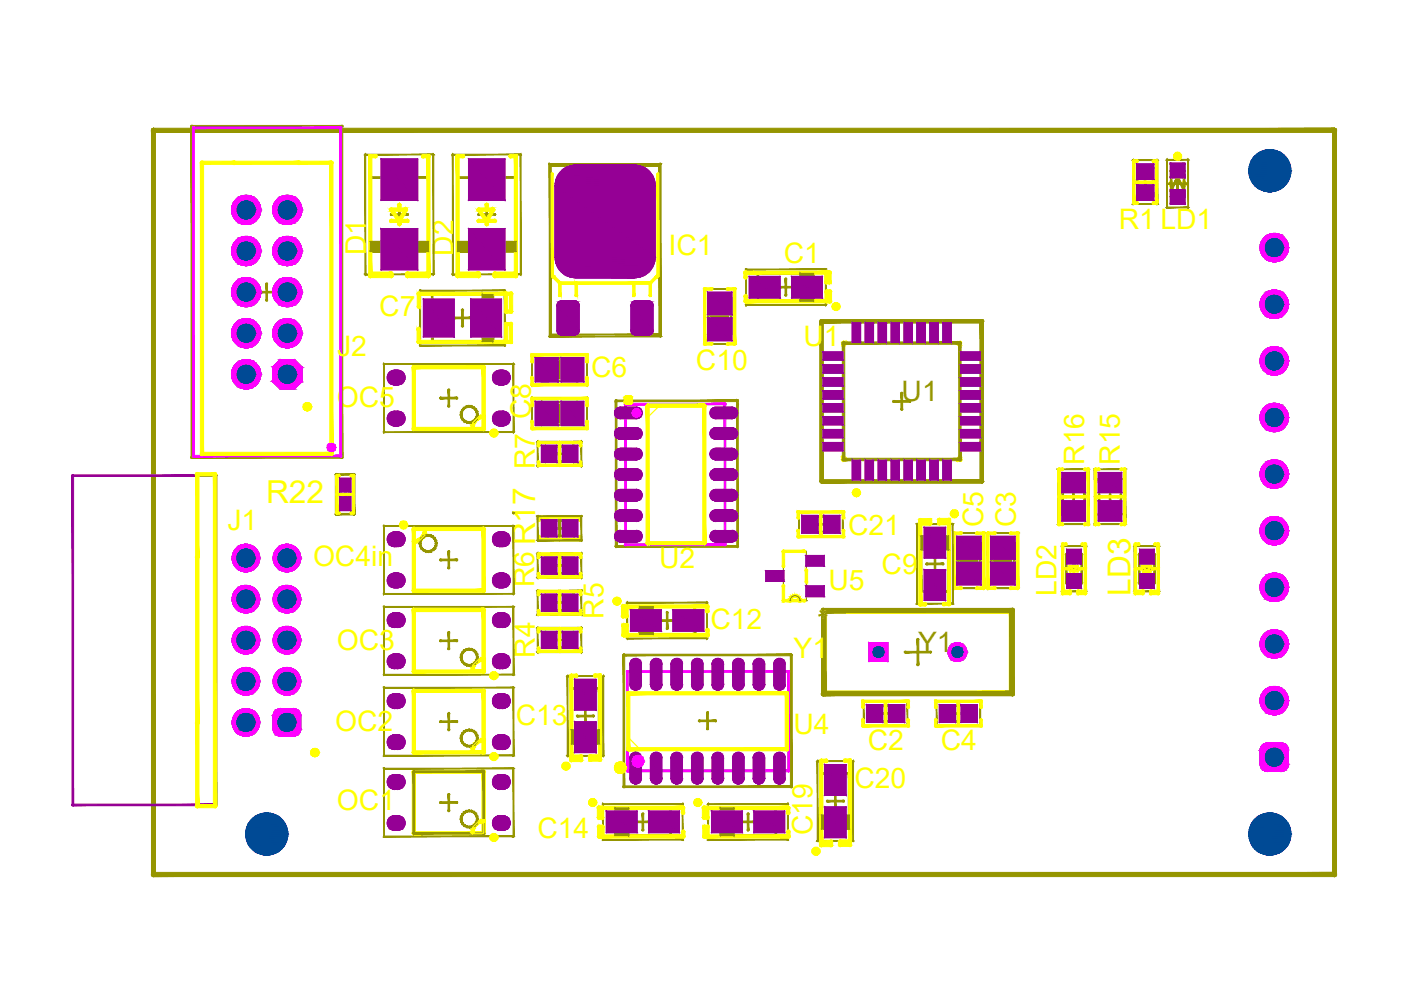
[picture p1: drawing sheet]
<svg xmlns="http://www.w3.org/2000/svg" width="297mm" height="210mm" viewBox="0 0 297 210" stroke-linecap="round" stroke-linejoin="round" font-family="sans-serif">
<defs><g id="words">
<g font-size="6.7" fill="#ff0">
<text x="56.4" y="106.7">R22</text>
<text x="239.7" y="126.3" transform="rotate(-90 239.7 126.3)">LD3</text>
</g>
<g font-size="6" fill="#ff0">
<text x="237.2" y="48.7">R1 LD1</text>
<text x="77.5" y="54.2" transform="rotate(-90 77.5 54.2)">D1</text>
<text x="96.1" y="54.2" transform="rotate(-90 96.1 54.2)">D2</text>
<text x="141.8" y="54.1">IC1</text>
<text x="166.2" y="55.9">C1</text>
<text x="80.4" y="66.9">C7</text>
<text x="71.5" y="75.4">J2</text>
<text x="170.3" y="73.3">U1</text>
<text x="125.3" y="79.9">C6</text>
<text x="147.6" y="78.5">C10</text>
<text x="71.4" y="86.4">OC5</text>
<text x="229.9" y="98.5" transform="rotate(-90 229.9 98.5)">R16</text>
<text x="237.4" y="98.5" transform="rotate(-90 237.4 98.5)">R15</text>
<text x="48.2" y="112.3">J1</text>
<text x="179.8" y="113.4">C21</text>
<text x="208.4" y="111.8" transform="rotate(-90 208.4 111.8)">C5</text>
<text x="215.4" y="111.8" transform="rotate(-90 215.4 111.8)">C3</text>
<text x="66.4" y="120.1">OC4in</text>
<text x="113.2" y="124.5" transform="rotate(-90 113.2 124.5)">R6 R17 R7 C8</text>
<text x="139.8" y="120.3">U2</text>
<text x="175.6" y="125.2">U5</text>
<text x="186.9" y="121.6">C9</text>
<text x="128" y="131.2" transform="rotate(-90 128 131.2)">R5</text>
<text x="175.7" y="126.8" transform="rotate(-180 175.7 126.8)">*</text>
<text x="224" y="126.3" transform="rotate(-90 224 126.3)">LD2</text>
<text x="71.4" y="137.8">OC3</text>
<text x="150.7" y="133.4">C12</text>
<text x="113.4" y="139.4" transform="rotate(-90 113.4 139.4)">R4</text>
<text x="168.3" y="139.5">Y1</text>
<text x="71.1" y="155">OC2</text>
<text x="109.3" y="153.8">C13</text>
<text x="168.2" y="155.7">U4</text>
<text x="184" y="159.1">C2</text>
<text x="199.5" y="159.1">C4</text>
<text x="181.2" y="167">C20</text>
<text x="71.4" y="171.8">OC1</text>
<text x="113.9" y="177.6">C14</text>
<text x="172.2" y="177.1" transform="rotate(-90 172.2 177.1)">C19</text>
</g>
<g font-size="6" fill="#959500">
<text x="191.2" y="85.1">U1</text>
<text x="194.6" y="138.3">Y1</text>
</g>
</g></defs>
<!-- layer: Mechanical4 -->
<g fill="#959500" stroke="#959500" stroke-width=".21">
<path d="M32.5 185v.9l250.4-.9zM32.5 185.9l250.4-.9v.9z"/>
<path d="M32.5 185.4h.5l-.1-.2zM32.8 185.1l.1 .1-.4 .2zM32.5 185v.4l.3-.3z"/>
<path d="M32.3 185.1l.2 .3v-.4zM32.2 185.2l.1-.1 .2 .3zM32.2 185.2l-.1 .2h.4z"/>
<path d="M32.1 185.4l.1 .2 .3-.2zM32.2 185.6l.3-.2-.2 .4zM32.5 185.4l-.2 .4 .2 .1z"/>
<path d="M32.5 185.4v.5l.3-.1zM32.5 185.4l.4 .2-.1 .2zM32.5 185.4l.4 .2 .1-.2z"/>
<path d="M282.9 185.4h.5l-.1-.2zM283.2 185.1l.1 .1-.4 .2zM282.9 185v.4l.3-.3z"/>
<path d="M282.7 185.1l.2 .3v-.4zM282.6 185.2l.1-.1 .2 .3zM282.6 185.2l-.1 .2h.4z"/>
<path d="M282.5 185.4l.1 .2 .3-.2zM282.6 185.6l.3-.2-.2 .4zM282.9 185.4l-.2 .4 .2 .1z"/>
<path d="M282.9 185.4v.5l.3-.1zM282.9 185.4l.4 .2-.1 .2zM282.9 185.4l.4 .2 .1-.2z"/>
<path d="M282.5 27.7v157.7h.9zM282.5 27.7h.9v157.7z"/>
<path d="M282.9 185.4h.5l-.1-.2zM283.2 185.1l.1 .1-.4 .2zM282.9 185v.4l.3-.3z"/>
<path d="M282.7 185.1l.2 .3v-.4zM282.6 185.2l.1-.1 .2 .3zM282.6 185.2l-.1 .2h.4z"/>
<path d="M282.5 185.4l.1 .2 .3-.2zM282.6 185.6l.3-.2-.2 .4zM282.9 185.4l-.2 .4 .2 .1z"/>
<path d="M282.9 185.4v.5l.3-.1zM282.9 185.4l.4 .2-.1 .2zM282.9 185.4l.4 .2 .1-.2z"/>
<path d="M282.9 27.7h.5l-.1-.3zM283.2 27.3l.1 .1-.4 .3zM282.9 27.2v.5l.3-.4z"/>
<path d="M282.7 27.3l.2 .4v-.5zM282.6 27.4l.1-.1 .2 .4zM282.6 27.4l-.1 .3h.4z"/>
<path d="M282.5 27.7l.1 .2 .3-.2zM282.6 27.9l.3-.2-.2 .3zM282.9 27.7l-.2 .3 .2 .1z"/>
<path d="M282.9 27.7v.4l.3-.1zM282.9 27.7l.4 .2-.1 .1zM282.9 27.7l.4 .2 .1-.2z"/>
<path d="M32.5 27.2v.9l250.4-.9zM32.5 28.1l250.4-.9v.9z"/>
<path d="M32.5 27.7h.5l-.1-.3zM32.8 27.3l.1 .1-.4 .3zM32.5 27.2v.5l.3-.4z"/>
<path d="M32.3 27.3l.2 .4v-.5zM32.2 27.4l.1-.1 .2 .4zM32.2 27.4l-.1 .3h.4z"/>
<path d="M32.1 27.7l.1 .2 .3-.2zM32.2 27.9l.3-.2-.2 .3zM32.5 27.7l-.2 .3 .2 .1z"/>
<path d="M32.5 27.7v.4l.3-.1zM32.5 27.7l.4 .2-.1 .1zM32.5 27.7l.4 .2 .1-.2z"/>
<path d="M282.9 27.7h.5l-.1-.3zM283.2 27.3l.1 .1-.4 .3zM282.9 27.2v.5l.3-.4z"/>
<path d="M282.7 27.3l.2 .4v-.5zM282.6 27.4l.1-.1 .2 .4zM282.6 27.4l-.1 .3h.4z"/>
<path d="M282.5 27.7l.1 .2 .3-.2zM282.6 27.9l.3-.2-.2 .3zM282.9 27.7l-.2 .3 .2 .1z"/>
<path d="M282.9 27.7v.4l.3-.1zM282.9 27.7l.4 .2-.1 .1zM282.9 27.7l.4 .2 .1-.2z"/>
<path d="M32.1 27.7v157.7h.9zM32.1 27.7h.9v157.7z"/>
<path d="M32.5 185.4h.5l-.1-.2zM32.8 185.1l.1 .1-.4 .2zM32.5 185v.4l.3-.3z"/>
<path d="M32.3 185.1l.2 .3v-.4zM32.2 185.2l.1-.1 .2 .3zM32.2 185.2l-.1 .2h.4z"/>
<path d="M32.1 185.4l.1 .2 .3-.2zM32.2 185.6l.3-.2-.2 .4zM32.5 185.4l-.2 .4 .2 .1z"/>
<path d="M32.5 185.4v.5l.3-.1zM32.5 185.4l.4 .2-.1 .2zM32.5 185.4l.4 .2 .1-.2z"/>
<path d="M32.5 27.7h.5l-.1-.3zM32.8 27.3l.1 .1-.4 .3zM32.5 27.2v.5l.3-.4z"/>
<path d="M32.3 27.3l.2 .4v-.5zM32.2 27.4l.1-.1 .2 .4zM32.2 27.4l-.1 .3h.4z"/>
<path d="M32.1 27.7l.1 .2 .3-.2zM32.2 27.9l.3-.2-.2 .3zM32.5 27.7l-.2 .3 .2 .1z"/>
<path d="M32.5 27.7v.4l.3-.1zM32.5 27.7l.4 .2-.1 .1zM32.5 27.7l.4 .2 .1-.2z"/>
</g>
<!-- layer: MultiLayer -->
<g fill="none" stroke="#dcdcdc" stroke-width=".25">
<path d="M272.1 36.2h.1M55.1 53.2h.1M55.1 44.5h.1M63.8 53.2h.1M63.8 44.5h.1M273 52.5h.1M55.1 70.7h.1M55.1 79.3h.1M55.1 61.9h.1M58 77.9l1.5-1.4h2.8l1.5 1.4v2.9l-1.5 1.5h-2.8l-1.5-1.5zM63.8 61.9h.1M63.8 70.7h.1"/>
<path d="M273 76.5h.1M273 64.5h.1M273 88.5h.1M54.8 118.3h.1M63.6 118.3h.1M273 100.5h.1M273 112.5h.1M54.8 135.7h.1M54.8 127.1h.1M63.6 135.7h.1M63.6 127.1h.1M184.3 136.3h3.9v3.9h-3.9z"/>
<path d="M205 138.3h.1M273 124.5h.1M273 136.5h.1M54.8 153.2h.1M54.8 144.5h.1M59.5 155.9h2.7M63.6 144.5h.1M63.6 151.8v2.7M63.6 151.8a1.38 1.38 0 0 0-1.4-1.4h-2.7a1.38 1.38 0 0 0-1.4 1.4v2.7a1.38 1.38 0 0 0 1.4 1.4M63.6 154.5a1.38 1.38 0 0 1-1.4 1.4M267.3 159.1v2.9M268.8 157.7h2.8a1.42 1.42 0 0 1 1.4 1.4"/>
<path d="M268.8 157.7a1.42 1.42 0 0 0-1.4 1.4M273 148.6h.1M273 159.1v2.9M59.4 176.8h.1M267.4 162a1.42 1.42 0 0 0 1.4 1.4M272.1 176.8h.1M273 162a1.42 1.42 0 0 1-1.4 1.4h-2.8"/>
<circle cx="269.2" cy="36.2" r="2.82"/>
<circle cx="52.2" cy="44.5" r="2.9"/>
<circle cx="52.2" cy="53.2" r="2.9"/>
<circle cx="60.9" cy="53.2" r="2.9"/>
<circle cx="60.9" cy="44.5" r="2.9"/>
<circle cx="270.2" cy="52.5" r="2.82"/>
<circle cx="52.2" cy="70.6" r="2.9"/>
<circle cx="52.2" cy="61.9" r="2.9"/>
<circle cx="52.2" cy="79.3" r="2.9"/>
<circle cx="60.9" cy="70.6" r="2.9"/>
<circle cx="60.9" cy="61.9" r="2.9"/>
<circle cx="270.2" cy="76.5" r="2.82"/>
<circle cx="270.2" cy="64.5" r="2.82"/>
<circle cx="270.2" cy="88.5" r="2.82"/>
<circle cx="52.2" cy="118.3" r="2.73"/>
<circle cx="60.8" cy="118.3" r="2.73"/>
<circle cx="270.2" cy="100.5" r="2.82"/>
<circle cx="270.2" cy="112.5" r="2.82"/>
<circle cx="52.2" cy="135.7" r="2.73"/>
<circle cx="52.2" cy="127" r="2.73"/>
<circle cx="60.8" cy="127" r="2.73"/>
<circle cx="60.8" cy="135.7" r="2.73"/>
<circle cx="203" cy="138.3" r="1.97"/>
<circle cx="270.2" cy="136.5" r="2.82"/>
<circle cx="270.2" cy="124.5" r="2.82"/>
<circle cx="52.2" cy="153.2" r="2.73"/>
<circle cx="52.2" cy="144.4" r="2.73"/>
<circle cx="60.8" cy="144.4" r="2.73"/>
<circle cx="270.2" cy="148.5" r="2.82"/>
<circle cx="56.6" cy="176.8" r="2.82"/>
<circle cx="269.2" cy="176.8" r="2.82"/>
</g>
<g fill="#dcdcdc" stroke="#dcdcdc" stroke-width=".21">
<path d="M56.3 174h.5z"/>
<path d="M56.1 179.6h.8z"/>
<path d="M269 174h.5z"/>
<path d="M268.8 179.6h.8z"/>
<path d="M269 33.4h.5z"/>
<path d="M268.8 39h.8z"/>
<path d="M269.9 85.7h.5z"/>
<path d="M269.7 91.3h.9z"/>
<path d="M269.9 97.7h.5z"/>
<path d="M269.7 103.3h.9z"/>
<path d="M269.9 121.7h.5z"/>
<path d="M269.7 127.4h.9z"/>
<path d="M269.9 133.7h.5z"/>
<path d="M269.7 139.3h.9z"/>
<path d="M269.9 145.7h.5z"/>
<path d="M269.7 151.4h.9z"/>
<path d="M271.5 163.4h.2z"/>
<path d="M268.7 157.7h.1z"/>
<path d="M269.9 109.7h.5z"/>
<path d="M269.7 115.3h.9z"/>
<path d="M269.9 73.7h.5z"/>
<path d="M269.7 79.3h.9z"/>
<path d="M269.9 61.7h.5z"/>
<path d="M269.7 67.3h.9z"/>
<path d="M269.9 49.7h.5z"/>
<path d="M269.7 55.3h.9z"/>
<path d="M202.8 136.3h.4z"/>
<path d="M202.6 140.2h.7z"/>
<path d="M188.2 140.1v.2z"/>
<path d="M60.6 59h.6z"/>
<path d="M60.2 64.8h1.4z"/>
<path d="M51.8 67.7h.7z"/>
<path d="M51.5 73.5h1.4z"/>
<path d="M60.6 67.7h.6z"/>
<path d="M60.2 73.5h1.4z"/>
<path d="M51.8 76.5h.7z"/>
<path d="M51.5 82.2h1.4z"/>
<path d="M57.9 80.8h.2z"/>
<path d="M62.3 82.2l.1 .1-.1 .1z"/>
<path d="M60.6 50.3h.6z"/>
<path d="M60.2 56.1h1.4z"/>
<path d="M60.6 41.6h.6z"/>
<path d="M60.2 47.3h1.4z"/>
<path d="M51.8 50.3h.7z"/>
<path d="M51.5 56.1h1.4z"/>
<path d="M51.8 59h.7z"/>
<path d="M51.5 64.8h1.4z"/>
<path d="M51.8 41.6h.7z"/>
<path d="M51.5 47.3h1.4z"/>
<path d="M59.4 155.9h.1z"/>
<path d="M62.2 155.9h.1l-.1 .1z"/>
<path d="M63.5 154.5h.2z"/>
<path d="M63.5 151.8h.2z"/>
<path d="M62.1 150.4h.2z"/>
<path d="M59.4 150.4h.1z"/>
<path d="M58.1 151.8h.1l-.1 .1z"/>
<path d="M56.3 174h.6zM56.1 174h.8z"/>
<path d="M56.1 174l1 .1zM56 174.1h1.1z"/>
<path d="M56 174.1h1.3zM55.8 174.1h1.5z"/>
<path d="M55.8 174.1l1.7 .1zM55.6 174.2h1.9z"/>
<path d="M55.6 174.2l2 .1zM55.4 174.3h2.2z"/>
<path d="M55.4 174.3h2.4zM55.3 174.3h2.5z"/>
<path d="M55.3 174.3l2.6 .1zM55.1 174.4h2.8z"/>
<path d="M55.1 174.4l3 .1zM55 174.5h3.1z"/>
<path d="M55 174.5l3.2 .1-.1-.1zM54.8 174.6l.2-.1 3.2 .1z"/>
<path d="M54.8 174.6l3.6 .1zM54.7 174.7h3.7z"/>
<path d="M54.7 174.7l3.8 .1-.1-.1zM54.7 174.7l3.8 .1h-3.9z"/>
<path d="M54.6 174.8l4 .1-.1-.1zM54.5 174.9l.1-.1 4 .1z"/>
<path d="M54.5 174.9l4.2 .2-.1-.2zM54.5 174.9l4.2 .2h-4.4z"/>
<path d="M54.3 175.1l4.6 .1-.2-.1zM54.3 175.1l4.6 .1h-4.6z"/>
<path d="M54.3 175.2l4.7 .2-.1-.2zM54.3 175.2l4.7 .2h-4.9z"/>
<path d="M54.1 175.4l4.9 .1v-.1zM54.1 175.4l4.9 .1h-5z"/>
<path d="M54 175.5l5.1 .2-.1-.2zM54 175.5l5.1 .2h-5.1z"/>
<path d="M54 175.7l5.2 .1-.1-.1zM54 175.7l5.2 .1h-5.3z"/>
<path d="M53.9 175.8l5.4 .2-.1-.2zM53.9 175.8l5.4 .2h-5.5z"/>
<path d="M53.8 176l5.5 .2v-.2zM53.8 176l5.5 .2h-5.5z"/>
<path d="M53.8 176.2l5.5 .1v-.1zM53.8 176.2l5.5 .1h-5.6z"/>
<path d="M53.7 176.3l5.6 .2v-.2zM53.7 176.3l5.6 .2h-5.6z"/>
<path d="M53.7 176.5l5.7 .2-.1-.2zM53.7 176.5l5.7 .2h-5.7z"/>
<path d="M53.7 176.7l5.7 .1v-.1zM53.7 176.7l5.7 .1h-5.7z"/>
<path d="M53.7 176.8l5.7 .2v-.2zM53.7 176.8l5.7 .2h-5.7z"/>
<path d="M53.7 177l5.6 .2 .1-.2zM53.7 177l5.6 .2h-5.6z"/>
<path d="M53.7 177.2l5.6 .1v-.1zM53.7 177.2l5.6 .1h-5.6z"/>
<path d="M53.7 177.3l5.6 .2v-.2zM53.7 177.3l5.6 .2h-5.5z"/>
<path d="M53.8 177.5l5.5 .2v-.2zM53.8 177.5l5.5 .2h-5.5z"/>
<path d="M53.8 177.7l5.4 .2 .1-.2zM53.8 177.7l5.4 .2h-5.3z"/>
<path d="M53.9 177.9l5.2 .1 .1-.1zM53.9 177.9l5.2 .1h-5.1z"/>
<path d="M54 178l5 .2 .1-.2zM54 178l5 .2h-5z"/>
<path d="M54 178.2l5 .1v-.1zM54 178.2l5 .1h-4.9z"/>
<path d="M54.1 178.3l4.8 .2 .1-.2zM54.1 178.3l4.8 .2h-4.6z"/>
<path d="M54.3 178.5l4.4 .1 .2-.1zM54.3 178.5l4.4 .1h-4.4z"/>
<path d="M54.3 178.6l4.3 .1 .1-.1zM54.3 178.6l4.3 .1h-4.1z"/>
<path d="M54.5 178.7l4 .2 .1-.2zM54.5 178.7l4 .2h-3.9z"/>
<path d="M54.6 178.9l3.8 .1 .1-.1zM54.6 178.9l3.8 .1h-3.7z"/>
<path d="M54.7 179h3.7zM54.7 179l3.5 .1z"/>
<path d="M54.8 179.1l3.3 .1 .1-.1zM54.8 179.1l3.3 .1h-3.1z"/>
<path d="M55 179.2h3.1zM55 179.2l2.9 .1z"/>
<path d="M55.1 179.3h2.8zM55.1 179.3l2.7 .1z"/>
<path d="M55.3 179.4h2.5zM55.3 179.4l2.3 .1z"/>
<path d="M55.4 179.5h2.2zM55.4 179.5h2.1z"/>
<path d="M55.6 179.5h1.9zM55.6 179.5h1.7z"/>
<path d="M55.8 179.5h1.5zM55.8 179.5l1.3 .1z"/>
<path d="M56 179.6h1.1zM56 179.6h.9z"/>
<path d="M56.1 179.6l.7 .1zM56.3 179.7h.5z"/>
<path d="M269 174h.6zM268.8 174h.8z"/>
<path d="M268.8 174l1 .1zM268.6 174.1h1.2z"/>
<path d="M268.6 174.1h1.4zM268.5 174.1h1.5z"/>
<path d="M268.5 174.1l1.7 .1zM268.3 174.2h1.9z"/>
<path d="M268.3 174.2l2 .1zM268.1 174.3h2.2z"/>
<path d="M268.1 174.3h2.4zM268 174.3h2.5z"/>
<path d="M268 174.3l2.6 .1zM267.8 174.4h2.8z"/>
<path d="M267.8 174.4l3 .1zM267.7 174.5h3.1z"/>
<path d="M267.7 174.5l3.2 .1-.1-.1zM267.7 174.5l3.2 .1h-3.4z"/>
<path d="M267.5 174.6l3.5 .1zM267.4 174.7h3.6z"/>
<path d="M267.4 174.7l3.8 .1-.2-.1zM267.2 174.8l.2-.1 3.8 .1z"/>
<path d="M267.2 174.8l4.1 .1-.1-.1zM267.2 174.8l4.1 .1h-4.1z"/>
<path d="M267.2 174.9l4.2 .2-.1-.2zM267 175.1l.2-.2 4.2 .2z"/>
<path d="M267 175.1l4.5 .1-.1-.1zM267 175.1l4.5 .1h-4.6z"/>
<path d="M266.9 175.2l4.7 .2-.1-.2zM266.9 175.2l4.7 .2h-4.8z"/>
<path d="M266.8 175.4l4.9 .1-.1-.1zM266.8 175.4l4.9 .1h-5z"/>
<path d="M266.7 175.5l5.1 .2-.1-.2zM266.7 175.5l5.1 .2h-5.2z"/>
<path d="M266.6 175.7l5.3 .1-.1-.1zM266.6 175.7l5.3 .1h-5.3z"/>
<path d="M266.6 175.8l5.3 .2v-.2zM266.6 175.8l5.3 .2h-5.4z"/>
<path d="M266.5 176l5.5 .2-.1-.2zM266.5 176l5.5 .2h-5.5z"/>
<path d="M266.5 176.2l5.5 .1v-.1zM266.5 176.2l5.5 .1h-5.6z"/>
<path d="M266.4 176.3l5.6 .2v-.2zM266.4 176.3l5.6 .2h-5.6z"/>
<path d="M266.4 176.5l5.7 .2-.1-.2zM266.4 176.5l5.7 .2h-5.7z"/>
<path d="M266.4 176.7l5.7 .1v-.1zM266.4 176.7l5.7 .1h-5.7z"/>
<path d="M266.4 176.8l5.7 .2v-.2zM266.4 176.8l5.7 .2h-5.7z"/>
<path d="M266.4 177l5.6 .2 .1-.2zM266.4 177l5.6 .2h-5.6z"/>
<path d="M266.4 177.2l5.6 .1v-.1zM266.4 177.2l5.6 .1h-5.6z"/>
<path d="M266.4 177.3l5.6 .2v-.2zM266.4 177.3l5.6 .2h-5.5z"/>
<path d="M266.5 177.5l5.4 .2 .1-.2zM266.5 177.5l5.4 .2h-5.4z"/>
<path d="M266.5 177.7l5.4 .2v-.2zM266.5 177.7l5.4 .2h-5.3z"/>
<path d="M266.6 177.9l5.2 .1 .1-.1zM266.6 177.9l5.2 .1h-5.2z"/>
<path d="M266.6 178l5.1 .2 .1-.2zM266.6 178l5.1 .2h-5z"/>
<path d="M266.7 178.2l4.9 .1 .1-.1zM266.7 178.2l4.9 .1h-4.8z"/>
<path d="M266.8 178.3l4.7 .2 .1-.2zM266.8 178.3l4.7 .2h-4.6z"/>
<path d="M266.9 178.5l4.5 .1 .1-.1zM266.9 178.5l4.5 .1h-4.4z"/>
<path d="M267 178.6l4.3 .1 .1-.1zM267 178.6l4.3 .1h-4.1z"/>
<path d="M267.2 178.7l4 .2 .1-.2zM267.2 178.7l4 .2h-4z"/>
<path d="M267.2 178.9l3.8 .1 .2-.1zM267.2 178.9l3.8 .1h-3.6z"/>
<path d="M267.4 179h3.6zM267.4 179l3.5 .1z"/>
<path d="M267.5 179.1l3.3 .1 .1-.1zM267.5 179.1l3.3 .1h-3.1z"/>
<path d="M267.7 179.2h3.1zM267.7 179.2l2.9 .1z"/>
<path d="M267.8 179.3h2.8zM267.8 179.3l2.7 .1z"/>
<path d="M268 179.4h2.5zM268 179.4l2.3 .1z"/>
<path d="M268.1 179.5h2.2zM268.1 179.5h2.1z"/>
<path d="M268.3 179.5h1.9zM268.3 179.5h1.7z"/>
<path d="M268.5 179.5h1.5zM268.5 179.5l1.3 .1z"/>
<path d="M268.6 179.6h1.2zM268.6 179.6h1z"/>
<path d="M268.8 179.6l.7 .1zM269 179.7h.5z"/>
<path d="M269 33.4h.6zM268.8 33.4h.8z"/>
<path d="M268.8 33.4l1 .1zM268.6 33.5h1.2z"/>
<path d="M268.6 33.5h1.4zM268.5 33.5h1.5z"/>
<path d="M268.5 33.5h1.7zM268.3 33.5h1.9z"/>
<path d="M268.3 33.5l2 .1zM268.1 33.6h2.2z"/>
<path d="M268.1 33.6l2.4 .1zM268 33.7h2.5z"/>
<path d="M268 33.7l2.6 .1zM267.8 33.8h2.8z"/>
<path d="M267.8 33.8h3zM267.7 33.8h3.1z"/>
<path d="M267.7 33.8l3.2 .2-.1-.2zM267.7 33.8l3.2 .2h-3.4z"/>
<path d="M267.5 34l3.5 .1zM267.4 34.1h3.6z"/>
<path d="M267.4 34.1l3.8 .1-.2-.1zM267.2 34.2l.2-.1 3.8 .1z"/>
<path d="M267.2 34.2l4.1 .1-.1-.1zM267.2 34.2l4.1 .1h-4.1z"/>
<path d="M267.2 34.3l4.2 .1-.1-.1zM267.2 34.3l4.2 .1h-4.4z"/>
<path d="M267 34.4l4.5 .2-.1-.2zM267 34.4l4.5 .2h-4.6z"/>
<path d="M266.9 34.6l4.7 .1-.1-.1zM266.9 34.6l4.7 .1h-4.8z"/>
<path d="M266.8 34.7l4.9 .2-.1-.2zM266.8 34.7l4.9 .2h-5z"/>
<path d="M266.7 34.9l5.1 .1-.1-.1zM266.7 34.9l5.1 .1h-5.2z"/>
<path d="M266.6 35l5.3 .2-.1-.2zM266.6 35l5.3 .2h-5.3z"/>
<path d="M266.6 35.2l5.3 .2v-.2zM266.6 35.2l5.3 .2h-5.4z"/>
<path d="M266.5 35.4l5.5 .1-.1-.1zM266.5 35.4l5.5 .1h-5.5z"/>
<path d="M266.5 35.5l5.5 .2v-.2zM266.5 35.5l5.5 .2h-5.6z"/>
<path d="M266.4 35.7l5.6 .2v-.2zM266.4 35.7l5.6 .2h-5.6z"/>
<path d="M266.4 35.9l5.7 .1-.1-.1zM266.4 35.9l5.7 .1h-5.7z"/>
<path d="M266.4 36l5.7 .2v-.2zM266.4 36l5.7 .2h-5.7z"/>
<path d="M266.4 36.2l5.7 .2v-.2zM266.4 36.2l5.7 .2h-5.7z"/>
<path d="M266.4 36.4l5.6 .1 .1-.1zM266.4 36.4l5.6 .1h-5.6z"/>
<path d="M266.4 36.5l5.6 .2v-.2zM266.4 36.5l5.6 .2h-5.6z"/>
<path d="M266.4 36.7l5.6 .2v-.2zM266.4 36.7l5.6 .2h-5.5z"/>
<path d="M266.5 36.9l5.4 .2 .1-.2zM266.5 36.9l5.4 .2h-5.4z"/>
<path d="M266.5 37.1l5.4 .1v-.1zM266.5 37.1l5.4 .1h-5.3z"/>
<path d="M266.6 37.2l5.2 .2 .1-.2zM266.6 37.2l5.2 .2h-5.2z"/>
<path d="M266.6 37.4l5.1 .2 .1-.2zM266.6 37.4l5.1 .2h-5z"/>
<path d="M266.7 37.6l4.9 .1 .1-.1zM266.7 37.6l4.9 .1h-4.8z"/>
<path d="M266.8 37.7l4.7 .2 .1-.2zM266.8 37.7l4.7 .2h-4.6z"/>
<path d="M266.9 37.9l4.5 .1 .1-.1zM266.9 37.9l4.5 .1h-4.4z"/>
<path d="M267 38l4.3 .1 .1-.1zM267 38l4.3 .1h-4.1z"/>
<path d="M267.2 38.1l4 .1 .1-.1zM267.2 38.1l4 .1h-4z"/>
<path d="M267.2 38.2l3.8 .2 .2-.2zM267.2 38.2l3.8 .2h-3.6z"/>
<path d="M267.4 38.4h3.6zM267.4 38.4l3.5 .1z"/>
<path d="M267.5 38.5l3.3 .1 .1-.1zM267.5 38.5l3.3 .1h-3.1z"/>
<path d="M267.7 38.6h3.1zM267.7 38.6l2.9 .1z"/>
<path d="M267.8 38.7h2.8zM267.8 38.7h2.7z"/>
<path d="M268 38.7h2.5zM268 38.7l2.3 .1z"/>
<path d="M268.1 38.8h2.2zM268.1 38.8l2.1 .1z"/>
<path d="M268.3 38.9h1.9zM268.3 38.9h1.7z"/>
<path d="M268.5 38.9h1.5zM268.5 38.9l1.3 .1z"/>
<path d="M268.6 39h1.2zM268.6 39h1z"/>
<path d="M268.8 39h.7zM269 39h.5z"/>
<path d="M269.9 85.7h.7zM269.7 85.7h.9z"/>
<path d="M269.7 85.7h1.1zM269.6 85.7h1.2z"/>
<path d="M269.6 85.7l1.3 .1zM269.4 85.8h1.5z"/>
<path d="M269.4 85.8l1.7 .1zM269.2 85.9h1.9z"/>
<path d="M269.2 85.9h2.1zM269.1 85.9h2.2z"/>
<path d="M269.1 85.9l2.3 .1zM268.9 86h2.5z"/>
<path d="M268.9 86l2.7 .1zM268.8 86.1h2.8z"/>
<path d="M268.8 86.1l2.9 .1zM268.6 86.2h3.1z"/>
<path d="M268.6 86.2h3.3zM268.5 86.2h3.4z"/>
<path d="M268.5 86.2l3.5 .2-.1-.2zM268.3 86.4l.2-.2 3.5 .2z"/>
<path d="M268.3 86.4l3.8 .1-.1-.1zM268.3 86.4l3.8 .1h-3.9z"/>
<path d="M268.2 86.5l4.1 .1-.2-.1zM268.2 86.5l4.1 .1h-4.2z"/>
<path d="M268.1 86.6l4.3 .2-.1-.2zM268.1 86.6l4.3 .2h-4.4z"/>
<path d="M268 86.8l4.5 .1-.1-.1zM268 86.8l4.5 .1h-4.6z"/>
<path d="M267.9 86.9l4.7 .2-.1-.2zM267.9 86.9l4.7 .2h-4.9z"/>
<path d="M267.7 87.1l5 .1-.1-.1zM267.7 87.1l5 .1h-5z"/>
<path d="M267.7 87.2l5 .1v-.1zM267.7 87.2l5 .1h-5.1z"/>
<path d="M267.6 87.3l5.2 .2-.1-.2zM267.6 87.3l5.2 .2h-5.3z"/>
<path d="M267.5 87.5l5.4 .1-.1-.1zM267.5 87.5l5.4 .1h-5.5z"/>
<path d="M267.4 87.6l5.5 .2v-.2zM267.4 87.6l5.5 .2h-5.5z"/>
<path d="M267.4 87.8l5.6 .2-.1-.2zM267.4 87.8l5.6 .2h-5.6z"/>
<path d="M267.4 88l5.6 .2v-.2zM267.4 88l5.6 .2h-5.6z"/>
<path d="M267.4 88.2l5.6 .2v-.2zM267.4 88.2l5.6 .2h-5.7z"/>
<path d="M267.3 88.4l5.7 .1v-.1zM267.3 88.4l5.7 .1h-5.7z"/>
<path d="M267.3 88.5l5.7 .2v-.2zM267.3 88.5l5.7 .2h-5.7z"/>
<path d="M267.3 88.7l5.7 .2v-.2zM267.3 88.7l5.7 .2h-5.6z"/>
<path d="M267.4 88.9l5.6 .1v-.1zM267.4 88.9l5.6 .1h-5.6z"/>
<path d="M267.4 89l5.5 .2 .1-.2zM267.4 89l5.5 .2h-5.5z"/>
<path d="M267.4 89.2l5.5 .2v-.2zM267.4 89.2l5.5 .2h-5.5z"/>
<path d="M267.4 89.4l5.4 .1 .1-.1zM267.4 89.4l5.4 .1h-5.3z"/>
<path d="M267.5 89.5l5.2 .2 .1-.2zM267.5 89.5l5.2 .2h-5.1z"/>
<path d="M267.6 89.7l5.1 .1v-.1zM267.6 89.7l5.1 .1h-5z"/>
<path d="M267.7 89.8l4.9 .2 .1-.2zM267.7 89.8l4.9 .2h-4.9z"/>
<path d="M267.7 90l4.8 .1 .1-.1zM267.7 90l4.8 .1h-4.6z"/>
<path d="M267.9 90.1l4.5 .2 .1-.2zM267.9 90.1l4.5 .2h-4.4z"/>
<path d="M268 90.3l4.3 .1 .1-.1zM268 90.3l4.3 .1h-4.2z"/>
<path d="M268.1 90.4l4 .2 .2-.2zM268.1 90.4l4 .2h-3.9z"/>
<path d="M268.2 90.6h3.9zM268.2 90.6h3.8z"/>
<path d="M268.3 90.6l3.6 .2 .1-.2zM268.3 90.6l3.6 .2h-3.4z"/>
<path d="M268.5 90.8h3.4zM268.5 90.8l3.2 .1z"/>
<path d="M268.6 90.9l3 .1 .1-.1zM268.6 90.9l3 .1h-2.8z"/>
<path d="M268.8 91h2.8zM268.8 91l2.6 .1z"/>
<path d="M268.9 91.1h2.5zM268.9 91.1h2.4z"/>
<path d="M269.1 91.1h2.2zM269.1 91.1l2 .1z"/>
<path d="M269.2 91.2h1.9zM269.2 91.2h1.7z"/>
<path d="M269.4 91.2h1.5zM269.4 91.2l1.4 .1z"/>
<path d="M269.6 91.3h1.2zM269.6 91.3h1z"/>
<path d="M269.7 91.3h.7zM269.9 91.3h.5z"/>
<path d="M269.9 97.7h.7zM269.7 97.7h.9z"/>
<path d="M269.7 97.7l1.1 .1zM269.6 97.8h1.2z"/>
<path d="M269.6 97.8h1.3zM269.4 97.8h1.5z"/>
<path d="M269.4 97.8h1.7zM269.2 97.8h1.9z"/>
<path d="M269.2 97.8l2.1 .1zM269.1 97.9h2.2z"/>
<path d="M269.1 97.9l2.3 .1zM268.9 98h2.5z"/>
<path d="M268.9 98l2.7 .1zM268.8 98.1h2.8z"/>
<path d="M268.8 98.1l2.9 .1-.1-.1zM268.8 98.1l2.9 .1h-3.1z"/>
<path d="M268.6 98.2l3.3 .1zM268.5 98.3h3.4z"/>
<path d="M268.5 98.3l3.5 .1-.1-.1zM268.3 98.4l.2-.1 3.5 .1z"/>
<path d="M268.3 98.4l3.8 .1zM268.2 98.5h3.9z"/>
<path d="M268.2 98.5l4.1 .1-.2-.1zM268.2 98.5l4.1 .1h-4.2z"/>
<path d="M268.1 98.6l4.3 .1-.1-.1zM268 98.7l.1-.1 4.3 .1z"/>
<path d="M268 98.7l4.5 .2-.1-.2zM268 98.7l4.5 .2h-4.6z"/>
<path d="M267.9 98.9l4.7 .1-.1-.1zM267.9 98.9l4.7 .1h-4.9z"/>
<path d="M267.7 99l5 .2-.1-.2zM267.7 99l5 .2h-5z"/>
<path d="M267.7 99.2l5 .1v-.1zM267.7 99.2l5 .1h-5.1z"/>
<path d="M267.6 99.3l5.2 .2-.1-.2zM267.6 99.3l5.2 .2h-5.3z"/>
<path d="M267.5 99.5l5.4 .2-.1-.2zM267.5 99.5l5.4 .2h-5.5z"/>
<path d="M267.4 99.7l5.5 .1v-.1zM267.4 99.7l5.5 .1h-5.5z"/>
<path d="M267.4 99.8l5.6 .2-.1-.2zM267.4 99.8l5.6 .2h-5.6z"/>
<path d="M267.4 100l5.6 .2v-.2zM267.4 100l5.6 .2h-5.6z"/>
<path d="M267.4 100.2l5.6 .1v-.1zM267.4 100.2l5.6 .1h-5.7z"/>
<path d="M267.3 100.3l5.7 .2v-.2zM267.3 100.3l5.7 .2h-5.7z"/>
<path d="M267.3 100.5l5.7 .2v-.2zM267.3 100.5l5.7 .2h-5.7z"/>
<path d="M267.3 100.7l5.7 .2v-.2zM267.3 100.7l5.7 .2h-5.6z"/>
<path d="M267.4 100.9l5.6 .2v-.2zM267.4 100.9l5.6 .2h-5.6z"/>
<path d="M267.4 101.1l5.5 .1 .1-.1zM267.4 101.1l5.5 .1h-5.5z"/>
<path d="M267.4 101.2l5.5 .2v-.2zM267.4 101.2l5.5 .2h-5.5z"/>
<path d="M267.4 101.4l5.4 .1 .1-.1zM267.4 101.4l5.4 .1h-5.3z"/>
<path d="M267.5 101.5l5.2 .2 .1-.2zM267.5 101.5l5.2 .2h-5.1z"/>
<path d="M267.6 101.7l5.1 .2v-.2zM267.6 101.7l5.1 .2h-5z"/>
<path d="M267.7 101.9l4.9 .1 .1-.1zM267.7 101.9l4.9 .1h-4.9z"/>
<path d="M267.7 102l4.8 .2 .1-.2zM267.7 102l4.8 .2h-4.6z"/>
<path d="M267.9 102.2l4.5 .1 .1-.1zM267.9 102.2l4.5 .1h-4.4z"/>
<path d="M268 102.3l4.3 .1 .1-.1zM268 102.3l4.3 .1h-4.2z"/>
<path d="M268.1 102.4l4 .1 .2-.1zM268.1 102.4l4 .1h-3.9z"/>
<path d="M268.2 102.5l3.8 .2 .1-.2zM268.2 102.5l3.8 .2h-3.7z"/>
<path d="M268.3 102.7l3.6 .1 .1-.1zM268.3 102.7l3.6 .1h-3.4z"/>
<path d="M268.5 102.8h3.4zM268.5 102.8l3.2 .1z"/>
<path d="M268.6 102.9h3.1zM268.6 102.9l3 .1z"/>
<path d="M268.8 103h2.8zM268.8 103l2.6 .1z"/>
<path d="M268.9 103.1h2.5zM268.9 103.1h2.4z"/>
<path d="M269.1 103.1h2.2zM269.1 103.1l2 .1z"/>
<path d="M269.2 103.2h1.9zM269.2 103.2l1.7 .1z"/>
<path d="M269.4 103.3h1.5zM269.4 103.3h1.4z"/>
<path d="M269.6 103.3h1.2zM269.6 103.3h1z"/>
<path d="M269.7 103.3h.7zM269.9 103.3h.5z"/>
<path d="M269.9 121.7h.7zM269.7 121.7h.9z"/>
<path d="M269.7 121.7l1.1 .1zM269.6 121.8h1.2z"/>
<path d="M269.6 121.8h1.3zM269.4 121.8h1.5z"/>
<path d="M269.4 121.8h1.7zM269.2 121.8h1.9z"/>
<path d="M269.2 121.8l2.1 .1zM269.1 121.9h2.2z"/>
<path d="M269.1 121.9l2.3 .1zM268.9 122h2.5z"/>
<path d="M268.9 122l2.7 .1zM268.8 122.1h2.8z"/>
<path d="M268.8 122.1l2.9 .1zM268.6 122.2h3.1z"/>
<path d="M268.6 122.2l3.3 .1zM268.5 122.3h3.4z"/>
<path d="M268.5 122.3l3.5 .1-.1-.1zM268.3 122.4l.2-.1 3.5 .1z"/>
<path d="M268.3 122.4l3.8 .1zM268.2 122.5h3.9z"/>
<path d="M268.2 122.5l4.1 .1-.2-.1zM268.2 122.5l4.1 .1h-4.2z"/>
<path d="M268.1 122.6l4.3 .2-.1-.2zM268.1 122.6l4.3 .2h-4.4z"/>
<path d="M268 122.8l4.5 .1-.1-.1zM268 122.8l4.5 .1h-4.6z"/>
<path d="M267.9 122.9l4.7 .1-.1-.1zM267.9 122.9l4.7 .1h-4.9z"/>
<path d="M267.7 123l5 .2-.1-.2zM267.7 123l5 .2h-5z"/>
<path d="M267.7 123.2l5 .2v-.2zM267.7 123.2l5 .2h-5.1z"/>
<path d="M267.6 123.4l5.2 .1-.1-.1zM267.6 123.4l5.2 .1h-5.3z"/>
<path d="M267.5 123.5l5.4 .2-.1-.2zM267.5 123.5l5.4 .2h-5.5z"/>
<path d="M267.4 123.7l5.5 .1v-.1zM267.4 123.7l5.5 .1h-5.5z"/>
<path d="M267.4 123.8l5.6 .2-.1-.2zM267.4 123.8l5.6 .2h-5.6z"/>
<path d="M267.4 124l5.6 .2v-.2zM267.4 124l5.6 .2h-5.6z"/>
<path d="M267.4 124.2l5.6 .1v-.1zM267.4 124.2l5.6 .1h-5.7z"/>
<path d="M267.3 124.3l5.7 .2v-.2zM267.3 124.3l5.7 .2h-5.7z"/>
<path d="M267.3 124.5l5.7 .2v-.2zM267.3 124.5l5.7 .2h-5.7z"/>
<path d="M267.3 124.7l5.7 .2v-.2zM267.3 124.7l5.7 .2h-5.6z"/>
<path d="M267.4 124.9l5.6 .2v-.2zM267.4 124.9l5.6 .2h-5.6z"/>
<path d="M267.4 125.1l5.5 .1 .1-.1zM267.4 125.1l5.5 .1h-5.5z"/>
<path d="M267.4 125.2l5.5 .2v-.2zM267.4 125.2l5.5 .2h-5.5z"/>
<path d="M267.4 125.4l5.4 .2 .1-.2zM267.4 125.4l5.4 .2h-5.3z"/>
<path d="M267.5 125.6l5.2 .1 .1-.1zM267.5 125.6l5.2 .1h-5.1z"/>
<path d="M267.6 125.7l5.1 .2v-.2zM267.6 125.7l5.1 .2h-5z"/>
<path d="M267.7 125.9l4.9 .1 .1-.1zM267.7 125.9l4.9 .1h-4.9z"/>
<path d="M267.7 126l4.8 .2 .1-.2zM267.7 126l4.8 .2h-4.6z"/>
<path d="M267.9 126.2l4.5 .1 .1-.1zM267.9 126.2l4.5 .1h-4.4z"/>
<path d="M268 126.3l4.3 .1 .1-.1zM268 126.3l4.3 .1h-4.2z"/>
<path d="M268.1 126.4l4 .1 .2-.1zM268.1 126.4l4 .1h-3.9z"/>
<path d="M268.2 126.5l3.8 .2 .1-.2zM268.2 126.5l3.8 .2h-3.7z"/>
<path d="M268.3 126.7l3.6 .1 .1-.1zM268.3 126.7l3.6 .1h-3.4z"/>
<path d="M268.5 126.8h3.4zM268.5 126.8l3.2 .1z"/>
<path d="M268.6 126.9h3.1zM268.6 126.9l3 .1z"/>
<path d="M268.8 127h2.8zM268.8 127l2.6 .1z"/>
<path d="M268.9 127.1h2.5zM268.9 127.1h2.4z"/>
<path d="M269.1 127.1h2.2zM269.1 127.1l2 .1z"/>
<path d="M269.2 127.2h1.9zM269.2 127.2l1.7 .1z"/>
<path d="M269.4 127.3h1.5zM269.4 127.3h1.4z"/>
<path d="M269.6 127.3h1.2zM269.6 127.3l1 .1z"/>
<path d="M269.7 127.4h.7zM269.9 127.4h.5z"/>
<path d="M269.9 133.7h.7zM269.7 133.7h.9z"/>
<path d="M269.7 133.7l1.1 .1zM269.6 133.8h1.2z"/>
<path d="M269.6 133.8h1.3zM269.4 133.8h1.5z"/>
<path d="M269.4 133.8l1.7 .1zM269.2 133.9h1.9z"/>
<path d="M269.2 133.9h2.1zM269.1 133.9h2.2z"/>
<path d="M269.1 133.9l2.3 .1zM268.9 134h2.5z"/>
<path d="M268.9 134l2.7 .1zM268.8 134.1h2.8z"/>
<path d="M268.8 134.1l2.9 .1zM268.6 134.2h3.1z"/>
<path d="M268.6 134.2l3.3 .1-.2-.1zM268.5 134.3l.1-.1 3.3 .1z"/>
<path d="M268.5 134.3l3.5 .1zM268.3 134.4h3.7z"/>
<path d="M268.3 134.4l3.8 .1-.1-.1zM268.3 134.4l3.8 .1h-3.9z"/>
<path d="M268.2 134.5l4.1 .1-.2-.1zM268.2 134.5l4.1 .1h-4.2z"/>
<path d="M268.1 134.6l4.3 .2-.1-.2zM268.1 134.6l4.3 .2h-4.4z"/>
<path d="M268 134.8l4.5 .1-.1-.1zM268 134.8l4.5 .1h-4.6z"/>
<path d="M267.9 134.9l4.7 .2-.1-.2zM267.9 134.9l4.7 .2h-4.9z"/>
<path d="M267.7 135.1l5 .1-.1-.1zM267.7 135.1l5 .1h-5z"/>
<path d="M267.7 135.2l5 .2v-.2zM267.7 135.2l5 .2h-5.1z"/>
<path d="M267.6 135.4l5.2 .1-.1-.1zM267.6 135.4l5.2 .1h-5.3z"/>
<path d="M267.5 135.5l5.4 .2-.1-.2zM267.5 135.5l5.4 .2h-5.5z"/>
<path d="M267.4 135.7l5.5 .2v-.2zM267.4 135.7l5.5 .2h-5.5z"/>
<path d="M267.4 135.9l5.6 .1-.1-.1zM267.4 135.9l5.6 .1h-5.6z"/>
<path d="M267.4 136l5.6 .2v-.2zM267.4 136l5.6 .2h-5.6z"/>
<path d="M267.4 136.2l5.6 .2v-.2zM267.4 136.2l5.6 .2h-5.7z"/>
<path d="M267.3 136.4l5.7 .1v-.1zM267.3 136.4l5.7 .1h-5.7z"/>
<path d="M267.3 136.5l5.7 .2v-.2zM267.3 136.5l5.7 .2h-5.7z"/>
<path d="M267.3 136.7l5.7 .2v-.2zM267.3 136.7l5.7 .2h-5.6z"/>
<path d="M267.4 136.9l5.6 .1v-.1zM267.4 136.9l5.6 .1h-5.6z"/>
<path d="M267.4 137l5.5 .2 .1-.2zM267.4 137l5.5 .2h-5.5z"/>
<path d="M267.4 137.2l5.5 .2v-.2zM267.4 137.2l5.5 .2h-5.5z"/>
<path d="M267.4 137.4l5.4 .2 .1-.2zM267.4 137.4l5.4 .2h-5.3z"/>
<path d="M267.5 137.6l5.2 .1 .1-.1zM267.5 137.6l5.2 .1h-5.1z"/>
<path d="M267.6 137.7l5.1 .2v-.2zM267.6 137.7l5.1 .2h-5z"/>
<path d="M267.7 137.9l4.9 .1 .1-.1zM267.7 137.9l4.9 .1h-4.9z"/>
<path d="M267.7 138l4.8 .2 .1-.2zM267.7 138l4.8 .2h-4.6z"/>
<path d="M267.9 138.2l4.5 .1 .1-.1zM267.9 138.2l4.5 .1h-4.4z"/>
<path d="M268 138.3l4.3 .1 .1-.1zM268 138.3l4.3 .1h-4.2z"/>
<path d="M268.1 138.4l4 .2 .2-.2zM268.1 138.4l4 .2h-3.9z"/>
<path d="M268.2 138.6l3.8 .1 .1-.1zM268.2 138.6l3.8 .1h-3.7z"/>
<path d="M268.3 138.7h3.7zM268.3 138.7l3.6 .1z"/>
<path d="M268.5 138.8l3.2 .1 .2-.1zM268.5 138.8l3.2 .1h-3.1z"/>
<path d="M268.6 138.9h3.1zM268.6 138.9l3 .1z"/>
<path d="M268.8 139h2.8zM268.8 139l2.6 .1z"/>
<path d="M268.9 139.1h2.5zM268.9 139.1l2.4 .1z"/>
<path d="M269.1 139.2h2.2zM269.1 139.2h2z"/>
<path d="M269.2 139.2h1.9zM269.2 139.2h1.7z"/>
<path d="M269.4 139.2h1.5zM269.4 139.2l1.4 .1z"/>
<path d="M269.6 139.3h1.2zM269.6 139.3h1z"/>
<path d="M269.7 139.3l.7 .1zM269.9 139.4h.5z"/>
<path d="M269.9 145.7l.7 .1zM269.7 145.8h.9z"/>
<path d="M269.7 145.8h1.1zM269.6 145.8h1.2z"/>
<path d="M269.6 145.8h1.3zM269.4 145.8h1.5z"/>
<path d="M269.4 145.8l1.7 .1zM269.2 145.9h1.9z"/>
<path d="M269.2 145.9h2.1zM269.1 145.9h2.2z"/>
<path d="M269.1 145.9l2.3 .1zM268.9 146h2.5z"/>
<path d="M268.9 146l2.7 .1zM268.8 146.1h2.8z"/>
<path d="M268.8 146.1l2.9 .1zM268.6 146.2h3.1z"/>
<path d="M268.6 146.2l3.3 .1zM268.5 146.3h3.4z"/>
<path d="M268.5 146.3l3.5 .1-.1-.1zM268.3 146.4l.2-.1 3.5 .1z"/>
<path d="M268.3 146.4l3.8 .1-.1-.1zM268.3 146.4l3.8 .1h-3.9z"/>
<path d="M268.2 146.5l4.1 .2-.2-.2zM268.2 146.5l4.1 .2h-4.2z"/>
<path d="M268.1 146.7l4.3 .1-.1-.1zM268 146.8l.1-.1 4.3 .1z"/>
<path d="M268 146.8l4.5 .1-.1-.1zM268 146.8l4.5 .1h-4.6z"/>
<path d="M267.9 146.9l4.7 .1-.1-.1zM267.9 146.9l4.7 .1h-4.9z"/>
<path d="M267.7 147l5 .2-.1-.2zM267.7 147l5 .2h-5z"/>
<path d="M267.7 147.2l5 .2v-.2zM267.7 147.2l5 .2h-5.1z"/>
<path d="M267.6 147.4l5.2 .1-.1-.1zM267.6 147.4l5.2 .1h-5.3z"/>
<path d="M267.5 147.5l5.4 .2-.1-.2zM267.5 147.5l5.4 .2h-5.5z"/>
<path d="M267.4 147.7l5.5 .1v-.1zM267.4 147.7l5.5 .1h-5.5z"/>
<path d="M267.4 147.8l5.6 .2-.1-.2zM267.4 147.8l5.6 .2h-5.6z"/>
<path d="M267.4 148l5.6 .2v-.2zM267.4 148l5.6 .2h-5.6z"/>
<path d="M267.4 148.2l5.6 .2v-.2zM267.4 148.2l5.6 .2h-5.7z"/>
<path d="M267.3 148.4l5.7 .2v-.2zM267.3 148.4l5.7 .2h-5.7z"/>
<path d="M267.3 148.6l5.7 .1v-.1zM267.3 148.6l5.7 .1h-5.7z"/>
<path d="M267.3 148.7l5.7 .2v-.2zM267.3 148.7l5.7 .2h-5.6z"/>
<path d="M267.4 148.9l5.6 .2v-.2zM267.4 148.9l5.6 .2h-5.6z"/>
<path d="M267.4 149.1l5.5 .1 .1-.1zM267.4 149.1l5.5 .1h-5.5z"/>
<path d="M267.4 149.2l5.5 .2v-.2zM267.4 149.2l5.5 .2h-5.5z"/>
<path d="M267.4 149.4l5.4 .2 .1-.2zM267.4 149.4l5.4 .2h-5.3z"/>
<path d="M267.5 149.6l5.2 .1 .1-.1zM267.5 149.6l5.2 .1h-5.1z"/>
<path d="M267.6 149.7l5.1 .2v-.2zM267.6 149.7l5.1 .2h-5z"/>
<path d="M267.7 149.9l4.9 .1 .1-.1zM267.7 149.9l4.9 .1h-4.9z"/>
<path d="M267.7 150l4.8 .2 .1-.2zM267.7 150l4.8 .2h-4.6z"/>
<path d="M267.9 150.2l4.5 .1 .1-.1zM267.9 150.2l4.5 .1h-4.4z"/>
<path d="M268 150.3l4.3 .2 .1-.2zM268 150.3l4.3 .2h-4.2z"/>
<path d="M268.1 150.5l4 .1 .2-.1zM268.1 150.5l4 .1h-3.9z"/>
<path d="M268.2 150.6h3.9zM268.2 150.6l3.8 .1z"/>
<path d="M268.3 150.7l3.6 .1 .1-.1zM268.3 150.7l3.6 .1h-3.4z"/>
<path d="M268.5 150.8h3.4zM268.5 150.8l3.2 .1z"/>
<path d="M268.6 150.9l3 .1 .1-.1zM268.6 150.9l3 .1h-2.8z"/>
<path d="M268.8 151h2.8zM268.8 151l2.6 .1z"/>
<path d="M268.9 151.1h2.5zM268.9 151.1h2.4z"/>
<path d="M269.1 151.1h2.2zM269.1 151.1l2 .1z"/>
<path d="M269.2 151.2h1.9zM269.2 151.2l1.7 .1z"/>
<path d="M269.4 151.3h1.5zM269.4 151.3h1.4z"/>
<path d="M269.6 151.3h1.2zM269.6 151.3l1 .1z"/>
<path d="M269.7 151.4h.7zM269.9 151.4h.5z"/>
<path d="M268.8 157.7h3zM268.5 157.7h3.3z"/>
<path d="M268.5 157.7l3.6 .1zM268.3 157.8h3.8z"/>
<path d="M268.3 157.8l4 .1-.2-.1zM268 157.9l.3-.1 4 .1z"/>
<path d="M268 157.9l4.5 .1-.2-.1zM267.8 158l.2-.1 4.5 .1z"/>
<path d="M267.8 158l4.9 .2-.2-.2zM267.8 158l4.9 .2h-5z"/>
<path d="M267.7 158.2l5.1 .2-.1-.2zM267.7 158.2l5.1 .2h-5.3z"/>
<path d="M267.5 158.4l5.4 .2-.1-.2zM267.5 158.4l5.4 .2h-5.5z"/>
<path d="M267.4 158.6l5.6 .3-.1-.3zM267.4 158.6l5.6 .3h-5.6z"/>
<path d="M267.4 158.9l5.6 .2v-.2zM267.4 158.9l5.6 .2h-5.7z"/>
<path d="M267.3 159.1l5.7 2.9v-2.9zM267.3 159.1l5.7 2.9h-5.7z"/>
<path d="M267.3 162l5.7 .2v-.2zM267.3 162l5.7 .2h-5.6z"/>
<path d="M267.4 162.2l5.5 .2 .1-.2zM267.4 162.2l5.5 .2h-5.5z"/>
<path d="M267.4 162.4l5.4 .3 .1-.3zM267.4 162.4l5.4 .3h-5.3z"/>
<path d="M267.5 162.7l5.2 .2 .1-.2zM267.5 162.7l5.2 .2h-5z"/>
<path d="M267.7 162.9l4.8 .1 .2-.1zM267.7 162.9l4.8 .1h-4.7z"/>
<path d="M267.8 163l4.5 .2 .2-.2zM267.8 163l4.5 .2h-4.3z"/>
<path d="M268 163.2h4.3zM268 163.2l4.1 .1z"/>
<path d="M268.3 163.3h3.8zM268.3 163.3l3.5 .1z"/>
<path d="M268.5 163.4h3.3zM268.5 163.4h3.1z"/>
<path d="M269.9 109.7h.7zM269.7 109.7h.9z"/>
<path d="M269.7 109.7l1.1 .1zM269.6 109.8h1.2z"/>
<path d="M269.6 109.8h1.3zM269.4 109.8h1.5z"/>
<path d="M269.4 109.8l1.7 .1zM269.2 109.9h1.9z"/>
<path d="M269.2 109.9h2.1zM269.1 109.9h2.2z"/>
<path d="M269.1 109.9l2.3 .1zM268.9 110h2.5z"/>
<path d="M268.9 110l2.7 .1zM268.8 110.1h2.8z"/>
<path d="M268.8 110.1l2.9 .1zM268.6 110.2h3.1z"/>
<path d="M268.6 110.2l3.3 .1-.2-.1zM268.5 110.3l.1-.1 3.3 .1z"/>
<path d="M268.5 110.3l3.5 .1zM268.3 110.4h3.7z"/>
<path d="M268.3 110.4l3.8 .1-.1-.1zM268.3 110.4l3.8 .1h-3.9z"/>
<path d="M268.2 110.5l4.1 .1-.2-.1zM268.2 110.5l4.1 .1h-4.2z"/>
<path d="M268.1 110.6l4.3 .2-.1-.2zM268 110.8l.1-.2 4.3 .2z"/>
<path d="M268 110.8l4.5 .1-.1-.1zM268 110.8l4.5 .1h-4.6z"/>
<path d="M267.9 110.9l4.7 .2-.1-.2zM267.9 110.9l4.7 .2h-4.9z"/>
<path d="M267.7 111.1l5 .1-.1-.1zM267.7 111.1l5 .1h-5z"/>
<path d="M267.7 111.2l5 .2v-.2zM267.7 111.2l5 .2h-5.1z"/>
<path d="M267.6 111.4l5.2 .1-.1-.1zM267.6 111.4l5.2 .1h-5.3z"/>
<path d="M267.5 111.5l5.4 .2-.1-.2zM267.5 111.5l5.4 .2h-5.5z"/>
<path d="M267.4 111.7l5.5 .2v-.2zM267.4 111.7l5.5 .2h-5.5z"/>
<path d="M267.4 111.9l5.6 .1-.1-.1zM267.4 111.9l5.6 .1h-5.6z"/>
<path d="M267.4 112l5.6 .2v-.2zM267.4 112l5.6 .2h-5.6z"/>
<path d="M267.4 112.2l5.6 .2v-.2zM267.4 112.2l5.6 .2h-5.7z"/>
<path d="M267.3 112.4l5.7 .1v-.1zM267.3 112.4l5.7 .1h-5.7z"/>
<path d="M267.3 112.5l5.7 .2v-.2zM267.3 112.5l5.7 .2h-5.7z"/>
<path d="M267.3 112.7l5.7 .2v-.2zM267.3 112.7l5.7 .2h-5.6z"/>
<path d="M267.4 112.9l5.6 .1v-.1zM267.4 112.9l5.6 .1h-5.6z"/>
<path d="M267.4 113l5.5 .2 .1-.2zM267.4 113l5.5 .2h-5.5z"/>
<path d="M267.4 113.2l5.5 .2v-.2zM267.4 113.2l5.5 .2h-5.5z"/>
<path d="M267.4 113.4l5.4 .2 .1-.2zM267.4 113.4l5.4 .2h-5.3z"/>
<path d="M267.5 113.6l5.2 .1 .1-.1zM267.5 113.6l5.2 .1h-5.1z"/>
<path d="M267.6 113.7l5.1 .2v-.2zM267.6 113.7l5.1 .2h-5z"/>
<path d="M267.7 113.9l4.9 .1 .1-.1zM267.7 113.9l4.9 .1h-4.9z"/>
<path d="M267.7 114l4.8 .2 .1-.2zM267.7 114l4.8 .2h-4.6z"/>
<path d="M267.9 114.2l4.5 .1 .1-.1zM267.9 114.2l4.5 .1h-4.4z"/>
<path d="M268 114.3l4.3 .1 .1-.1zM268 114.3l4.3 .1h-4.2z"/>
<path d="M268.1 114.4l4 .2 .2-.2zM268.1 114.4l4 .2h-3.9z"/>
<path d="M268.2 114.6l3.8 .1 .1-.1zM268.2 114.6l3.8 .1h-3.7z"/>
<path d="M268.3 114.7h3.7zM268.3 114.7l3.6 .1z"/>
<path d="M268.5 114.8l3.2 .1 .2-.1zM268.5 114.8l3.2 .1h-3.1z"/>
<path d="M268.6 114.9h3.1zM268.6 114.9l3 .1z"/>
<path d="M268.8 115h2.8zM268.8 115l2.6 .1z"/>
<path d="M268.9 115.1h2.5zM268.9 115.1h2.4z"/>
<path d="M269.1 115.1h2.2zM269.1 115.1l2 .1z"/>
<path d="M269.2 115.2h1.9zM269.2 115.2h1.7z"/>
<path d="M269.4 115.2h1.5zM269.4 115.2l1.4 .1z"/>
<path d="M269.6 115.3h1.2zM269.6 115.3h1z"/>
<path d="M269.7 115.3h.7zM269.9 115.3h.5z"/>
<path d="M269.9 73.7h.7zM269.7 73.7h.9z"/>
<path d="M269.7 73.7l1.1 .1zM269.6 73.8h1.2z"/>
<path d="M269.6 73.8h1.3zM269.4 73.8h1.5z"/>
<path d="M269.4 73.8h1.7zM269.2 73.8h1.9z"/>
<path d="M269.2 73.8l2.1 .1zM269.1 73.9h2.2z"/>
<path d="M269.1 73.9l2.3 .1zM268.9 74h2.5z"/>
<path d="M268.9 74l2.7 .1zM268.8 74.1h2.8z"/>
<path d="M268.8 74.1h2.9zM268.6 74.1h3.1z"/>
<path d="M268.6 74.1l3.3 .2-.2-.2zM268.5 74.3l.1-.2 3.3 .2z"/>
<path d="M268.5 74.3l3.5 .1zM268.3 74.4h3.7z"/>
<path d="M268.3 74.4l3.8 .1-.1-.1zM268.3 74.4l3.8 .1h-3.9z"/>
<path d="M268.2 74.5l4.1 .1-.2-.1zM268.2 74.5l4.1 .1h-4.2z"/>
<path d="M268.1 74.6l4.3 .1-.1-.1zM268.1 74.6l4.3 .1h-4.4z"/>
<path d="M268 74.7l4.5 .2-.1-.2zM268 74.7l4.5 .2h-4.6z"/>
<path d="M267.9 74.9l4.7 .1-.1-.1zM267.9 74.9l4.7 .1h-4.9z"/>
<path d="M267.7 75l5 .2-.1-.2zM267.7 75l5 .2h-5z"/>
<path d="M267.7 75.2l5 .1v-.1zM267.7 75.2l5 .1h-5.1z"/>
<path d="M267.6 75.3l5.2 .2-.1-.2zM267.6 75.3l5.2 .2h-5.3z"/>
<path d="M267.5 75.5l5.4 .2-.1-.2zM267.5 75.5l5.4 .2h-5.5z"/>
<path d="M267.4 75.7l5.5 .1v-.1zM267.4 75.7l5.5 .1h-5.5z"/>
<path d="M267.4 75.8l5.6 .2-.1-.2zM267.4 75.8l5.6 .2h-5.6z"/>
<path d="M267.4 76l5.6 .2v-.2zM267.4 76l5.6 .2h-5.6z"/>
<path d="M267.4 76.2l5.6 .1v-.1zM267.4 76.2l5.6 .1h-5.7z"/>
<path d="M267.3 76.3l5.7 .2v-.2zM267.3 76.3l5.7 .2h-5.7z"/>
<path d="M267.3 76.5l5.7 .2v-.2zM267.3 76.5l5.7 .2h-5.7z"/>
<path d="M267.3 76.7l5.7 .1v-.1zM267.3 76.7l5.7 .1h-5.6z"/>
<path d="M267.4 76.8l5.6 .2v-.2zM267.4 76.8l5.6 .2h-5.6z"/>
<path d="M267.4 77l5.5 .2 .1-.2zM267.4 77l5.5 .2h-5.5z"/>
<path d="M267.4 77.2l5.5 .2v-.2zM267.4 77.2l5.5 .2h-5.5z"/>
<path d="M267.4 77.4l5.4 .1 .1-.1zM267.4 77.4l5.4 .1h-5.3z"/>
<path d="M267.5 77.5l5.2 .2 .1-.2zM267.5 77.5l5.2 .2h-5.1z"/>
<path d="M267.6 77.7l5.1 .2v-.2zM267.6 77.7l5.1 .2h-5z"/>
<path d="M267.7 77.9l4.9 .1 .1-.1zM267.7 77.9l4.9 .1h-4.9z"/>
<path d="M267.7 78l4.8 .2 .1-.2zM267.7 78l4.8 .2h-4.6z"/>
<path d="M267.9 78.2l4.5 .1 .1-.1zM267.9 78.2l4.5 .1h-4.4z"/>
<path d="M268 78.3l4.3 .1 .1-.1zM268 78.3l4.3 .1h-4.2z"/>
<path d="M268.1 78.4l4 .1 .2-.1zM268.1 78.4l4 .1h-3.9z"/>
<path d="M268.2 78.5l3.8 .2 .1-.2zM268.2 78.5l3.8 .2h-3.7z"/>
<path d="M268.3 78.7h3.7zM268.3 78.7l3.6 .1z"/>
<path d="M268.5 78.8l3.2 .1 .2-.1zM268.5 78.8l3.2 .1h-3.1z"/>
<path d="M268.6 78.9h3.1zM268.6 78.9l3 .1z"/>
<path d="M268.8 79h2.8zM268.8 79l2.6 .1z"/>
<path d="M268.9 79.1h2.5zM268.9 79.1h2.4z"/>
<path d="M269.1 79.1h2.2zM269.1 79.1l2 .1z"/>
<path d="M269.2 79.2h1.9zM269.2 79.2h1.7z"/>
<path d="M269.4 79.2h1.5zM269.4 79.2l1.4 .1z"/>
<path d="M269.6 79.3h1.2zM269.6 79.3h1z"/>
<path d="M269.7 79.3h.7zM269.9 79.3h.5z"/>
<path d="M269.9 61.7h.7zM269.7 61.7h.9z"/>
<path d="M269.7 61.7h1.1zM269.6 61.7h1.2z"/>
<path d="M269.6 61.7l1.3 .1zM269.4 61.8h1.5z"/>
<path d="M269.4 61.8l1.7 .1zM269.2 61.9h1.9z"/>
<path d="M269.2 61.9h2.1zM269.1 61.9h2.2z"/>
<path d="M269.1 61.9l2.3 .1zM268.9 62h2.5z"/>
<path d="M268.9 62l2.7 .1zM268.8 62.1h2.8z"/>
<path d="M268.8 62.1l2.9 .1zM268.6 62.2h3.1z"/>
<path d="M268.6 62.2h3.3zM268.5 62.2h3.4z"/>
<path d="M268.5 62.2l3.5 .2-.1-.2zM268.5 62.2l3.5 .2h-3.7z"/>
<path d="M268.3 62.4l3.8 .1-.1-.1zM268.3 62.4l3.8 .1h-3.9z"/>
<path d="M268.2 62.5l4.1 .1-.2-.1zM268.2 62.5l4.1 .1h-4.2z"/>
<path d="M268.1 62.6l4.3 .2-.1-.2zM268.1 62.6l4.3 .2h-4.4z"/>
<path d="M268 62.8l4.5 .1-.1-.1zM268 62.8l4.5 .1h-4.6z"/>
<path d="M267.9 62.9l4.7 .1-.1-.1zM267.9 62.9l4.7 .1h-4.9z"/>
<path d="M267.7 63l5 .2-.1-.2zM267.7 63l5 .2h-5z"/>
<path d="M267.7 63.2l5 .1v-.1zM267.7 63.2l5 .1h-5.1z"/>
<path d="M267.6 63.3l5.2 .2-.1-.2zM267.6 63.3l5.2 .2h-5.3z"/>
<path d="M267.5 63.5l5.4 .1-.1-.1zM267.5 63.5l5.4 .1h-5.5z"/>
<path d="M267.4 63.6l5.5 .2v-.2zM267.4 63.6l5.5 .2h-5.5z"/>
<path d="M267.4 63.8l5.6 .2-.1-.2zM267.4 63.8l5.6 .2h-5.6z"/>
<path d="M267.4 64l5.6 .1v-.1zM267.4 64l5.6 .1h-5.6z"/>
<path d="M267.4 64.1l5.6 .2v-.2zM267.4 64.1l5.6 .2h-5.7z"/>
<path d="M267.3 64.3l5.7 .2v-.2zM267.3 64.3l5.7 .2h-5.7z"/>
<path d="M267.3 64.5l5.7 .2v-.2zM267.3 64.5l5.7 .2h-5.7z"/>
<path d="M267.3 64.7l5.7 .2v-.2zM267.3 64.7l5.7 .2h-5.6z"/>
<path d="M267.4 64.9l5.6 .1v-.1zM267.4 64.9l5.6 .1h-5.6z"/>
<path d="M267.4 65l5.5 .2 .1-.2zM267.4 65l5.5 .2h-5.5z"/>
<path d="M267.4 65.2l5.5 .2v-.2zM267.4 65.2l5.5 .2h-5.5z"/>
<path d="M267.4 65.4l5.4 .1 .1-.1zM267.4 65.4l5.4 .1h-5.3z"/>
<path d="M267.5 65.5l5.2 .2 .1-.2zM267.5 65.5l5.2 .2h-5.1z"/>
<path d="M267.6 65.7l5.1 .1v-.1zM267.6 65.7l5.1 .1h-5z"/>
<path d="M267.7 65.8l4.9 .2 .1-.2zM267.7 65.8l4.9 .2h-4.9z"/>
<path d="M267.7 66l4.8 .1 .1-.1zM267.7 66l4.8 .1h-4.6z"/>
<path d="M267.9 66.1l4.5 .2 .1-.2zM267.9 66.1l4.5 .2h-4.4z"/>
<path d="M268 66.3l4.3 .1 .1-.1zM268 66.3l4.3 .1h-4.2z"/>
<path d="M268.1 66.4l4 .2 .2-.2zM268.1 66.4l4 .2h-3.9z"/>
<path d="M268.2 66.6h3.9zM268.2 66.6h3.8z"/>
<path d="M268.3 66.6l3.6 .2 .1-.2zM268.3 66.6l3.6 .2h-3.4z"/>
<path d="M268.5 66.8h3.4zM268.5 66.8l3.2 .1z"/>
<path d="M268.6 66.9h3.1zM268.6 66.9h3z"/>
<path d="M268.8 66.9h2.8zM268.8 66.9l2.6 .1z"/>
<path d="M268.9 67h2.5zM268.9 67l2.4 .1z"/>
<path d="M269.1 67.1h2.2zM269.1 67.1l2 .1z"/>
<path d="M269.2 67.2h1.9zM269.2 67.2h1.7z"/>
<path d="M269.4 67.2h1.5zM269.4 67.2l1.4 .1z"/>
<path d="M269.6 67.3h1.2zM269.6 67.3h1z"/>
<path d="M269.7 67.3h.7zM269.9 67.3h.5z"/>
<path d="M269.9 49.7h.7zM269.7 49.7h.9z"/>
<path d="M269.7 49.7l1.1 .1zM269.6 49.8h1.2z"/>
<path d="M269.6 49.8h1.3zM269.4 49.8h1.5z"/>
<path d="M269.4 49.8h1.7zM269.2 49.8h1.9z"/>
<path d="M269.2 49.8l2.1 .1zM269.1 49.9h2.2z"/>
<path d="M269.1 49.9l2.3 .1zM268.9 50h2.5z"/>
<path d="M268.9 50l2.7 .1zM268.8 50.1h2.8z"/>
<path d="M268.8 50.1h2.9zM268.6 50.1h3.1z"/>
<path d="M268.6 50.1l3.3 .2-.2-.2zM268.5 50.3l.1-.2 3.3 .2z"/>
<path d="M268.5 50.3h3.5zM268.3 50.3h3.7z"/>
<path d="M268.3 50.3l3.8 .2-.1-.2zM268.3 50.3l3.8 .2h-3.9z"/>
<path d="M268.2 50.5l4.1 .1-.2-.1zM268.2 50.5l4.1 .1h-4.2z"/>
<path d="M268.1 50.6l4.3 .1-.1-.1zM268.1 50.6l4.3 .1h-4.4z"/>
<path d="M268 50.7l4.5 .2-.1-.2zM268 50.7l4.5 .2h-4.6z"/>
<path d="M267.9 50.9l4.7 .1-.1-.1zM267.9 50.9l4.7 .1h-4.9z"/>
<path d="M267.7 51l5 .2-.1-.2zM267.7 51l5 .2h-5z"/>
<path d="M267.7 51.2l5 .1v-.1zM267.7 51.2l5 .1h-5.1z"/>
<path d="M267.6 51.3l5.2 .2-.1-.2zM267.6 51.3l5.2 .2h-5.3z"/>
<path d="M267.5 51.5l5.4 .2-.1-.2zM267.5 51.5l5.4 .2h-5.5z"/>
<path d="M267.4 51.7l5.5 .1v-.1zM267.4 51.7l5.5 .1h-5.5z"/>
<path d="M267.4 51.8l5.6 .2-.1-.2zM267.4 51.8l5.6 .2h-5.6z"/>
<path d="M267.4 52l5.6 .2v-.2zM267.4 52l5.6 .2h-5.6z"/>
<path d="M267.4 52.2l5.6 .1v-.1zM267.4 52.2l5.6 .1h-5.7z"/>
<path d="M267.3 52.3l5.7 .2v-.2zM267.3 52.3l5.7 .2h-5.7z"/>
<path d="M267.3 52.5l5.7 .2v-.2zM267.3 52.5l5.7 .2h-5.7z"/>
<path d="M267.3 52.7l5.7 .1v-.1zM267.3 52.7l5.7 .1h-5.6z"/>
<path d="M267.4 52.8l5.6 .2v-.2zM267.4 52.8l5.6 .2h-5.6z"/>
<path d="M267.4 53l5.5 .2 .1-.2zM267.4 53l5.5 .2h-5.5z"/>
<path d="M267.4 53.2l5.5 .2v-.2zM267.4 53.2l5.5 .2h-5.5z"/>
<path d="M267.4 53.4l5.4 .1 .1-.1zM267.4 53.4l5.4 .1h-5.3z"/>
<path d="M267.5 53.5l5.2 .2 .1-.2zM267.5 53.5l5.2 .2h-5.1z"/>
<path d="M267.6 53.7l5.1 .2v-.2zM267.6 53.7l5.1 .2h-5z"/>
<path d="M267.7 53.9l4.9 .1 .1-.1zM267.7 53.9l4.9 .1h-4.9z"/>
<path d="M267.7 54l4.8 .2 .1-.2zM267.7 54l4.8 .2h-4.6z"/>
<path d="M267.9 54.2l4.5 .1 .1-.1zM267.9 54.2l4.5 .1h-4.4z"/>
<path d="M268 54.3l4.3 .1 .1-.1zM268 54.3l4.3 .1h-4.2z"/>
<path d="M268.1 54.4l4 .1 .2-.1zM268.1 54.4l4 .1h-3.9z"/>
<path d="M268.2 54.5l3.8 .2 .1-.2zM268.2 54.5l3.8 .2h-3.7z"/>
<path d="M268.3 54.7h3.7zM268.3 54.7l3.6 .1z"/>
<path d="M268.5 54.8l3.2 .1 .2-.1zM268.5 54.8l3.2 .1h-3.1z"/>
<path d="M268.6 54.9h3.1zM268.6 54.9l3 .1z"/>
<path d="M268.8 55h2.8zM268.8 55h2.6z"/>
<path d="M268.9 55h2.5zM268.9 55l2.4 .1z"/>
<path d="M269.1 55.1h2.2zM269.1 55.1l2 .1z"/>
<path d="M269.2 55.2h1.9zM269.2 55.2h1.7z"/>
<path d="M269.4 55.2h1.5zM269.4 55.2l1.4 .1z"/>
<path d="M269.6 55.3h1.2zM269.6 55.3h1z"/>
<path d="M269.7 55.3h.7zM269.9 55.3h.5z"/>
<path d="M202.8 136.3h.5zM202.6 136.3h.7z"/>
<path d="M202.6 136.3h.9zM202.5 136.3h1z"/>
<path d="M202.5 136.3l1.1 .1zM202.3 136.4h1.3z"/>
<path d="M202.3 136.4l1.4 .1zM202.2 136.5h1.5z"/>
<path d="M202.2 136.5h1.7zM202.1 136.5h1.8z"/>
<path d="M202.1 136.5l1.9 .1zM202 136.6h2z"/>
<path d="M202 136.6l2.1 .1zM201.8 136.7h2.3z"/>
<path d="M201.8 136.7l2.4 .1zM201.7 136.8h2.5z"/>
<path d="M201.7 136.8h2.6zM201.6 136.8h2.7z"/>
<path d="M201.6 136.8l2.9 .1zM201.6 136.8l2.9 .1h-3z"/>
<path d="M201.5 136.9l3 .1v-.1zM201.5 136.9l3 .1h-3.1z"/>
<path d="M201.4 137l3.2 .2-.1-.2zM201.4 137l3.2 .2h-3.2z"/>
<path d="M201.4 137.2l3.3 .1-.1-.1zM201.4 137.2l3.3 .1h-3.4z"/>
<path d="M201.3 137.3l3.5 .1-.1-.1zM201.3 137.3l3.5 .1h-3.6z"/>
<path d="M201.2 137.4l3.6 .2v-.2zM201.2 137.4l3.6 .2h-3.6z"/>
<path d="M201.2 137.6l3.7 .1-.1-.1zM201.2 137.6l3.7 .1h-3.8z"/>
<path d="M201.1 137.7l3.8 .1v-.1zM201.1 137.7l3.8 .1h-3.8z"/>
<path d="M201.1 137.8l3.8 .2v-.2zM201.1 137.8l3.8 .2h-3.9z"/>
<path d="M201 138l4 .1-.1-.1zM201 138l4 .1h-4z"/>
<path d="M201 138.1l4 .2v-.2zM201 138.1l4 .2h-4z"/>
<path d="M201 138.3l4 .1v-.1zM201 138.3l4 .1h-4z"/>
<path d="M201 138.4l3.9 .1 .1-.1zM201 138.4l3.9 .1h-3.9z"/>
<path d="M201 138.5l3.9 .2v-.2zM201 138.5l3.9 .2h-3.8z"/>
<path d="M201.1 138.7l3.8 .1v-.1zM201.1 138.7l3.8 .1h-3.8z"/>
<path d="M201.1 138.8l3.7 .2 .1-.2zM201.1 138.8l3.7 .2h-3.6z"/>
<path d="M201.2 139l3.6 .1v-.1zM201.2 139l3.6 .1h-3.6z"/>
<path d="M201.2 139.1l3.5 .1 .1-.1zM201.2 139.1l3.5 .1h-3.4z"/>
<path d="M201.3 139.2l3.3 .1 .1-.1zM201.3 139.2l3.3 .1h-3.2z"/>
<path d="M201.4 139.3l3.1 .2 .1-.2zM201.4 139.3l3.1 .2h-3.1z"/>
<path d="M201.4 139.5l3.1 .1v-.1zM201.4 139.5l3.1 .1h-3z"/>
<path d="M201.5 139.6h3zM201.5 139.6l2.8 .1z"/>
<path d="M201.6 139.7h2.7zM201.6 139.7l2.6 .1z"/>
<path d="M201.7 139.8h2.5zM201.7 139.8h2.4z"/>
<path d="M201.8 139.8h2.3zM201.8 139.8l2.2 .1z"/>
<path d="M202 139.9h2zM202 139.9l1.9 .1z"/>
<path d="M202.1 140h1.8zM202.1 140l1.6 .1z"/>
<path d="M202.2 140.1h1.5zM202.2 140.1h1.4z"/>
<path d="M202.3 140.1h1.3zM202.3 140.1l1.2 .1z"/>
<path d="M202.5 140.2h1zM202.5 140.2h.8z"/>
<path d="M202.6 140.2h.6zM202.8 140.2h.4z"/>
<path d="M184.3 136.3l3.9 3.9v-3.9zM184.3 136.3l3.9 3.9h-3.9z"/>
<path d="M60.6 59l1 .1zM60.2 59.1h1.4z"/>
<path d="M60.2 59.1l1.7 .1zM59.9 59.2h2z"/>
<path d="M59.9 59.2l2.4 .2-.4-.2zM59.5 59.4l.4-.2 2.4 .2z"/>
<path d="M59.5 59.4l3.1 .1-.3-.1zM59.3 59.5l.2-.1 3.1 .1z"/>
<path d="M59.3 59.5l3.6 .2-.3-.2zM59 59.7l.3-.2 3.6 .2z"/>
<path d="M59 59.7l4.1 .3-.2-.3zM59 59.7l4.1 .3h-4.4z"/>
<path d="M58.7 60l4.6 .3-.2-.3zM58.7 60l4.6 .3h-4.8z"/>
<path d="M58.5 60.3l5 .3-.2-.3zM58.5 60.3l5 .3h-5.2z"/>
<path d="M58.3 60.6l5.3 .3-.1-.3zM58.3 60.6l5.3 .3h-5.4z"/>
<path d="M58.2 60.9l5.5 .3-.1-.3zM58.2 60.9l5.5 .3h-5.6z"/>
<path d="M58.1 61.2l5.7 .4-.1-.4zM58.1 61.2l5.7 .4h-5.8z"/>
<path d="M58 61.6l5.8 .3v-.3zM58 61.6l5.8 .3h-5.8z"/>
<path d="M58 61.9l5.8 .4v-.4zM58 61.9l5.8 .4h-5.8z"/>
<path d="M58 62.3l5.7 .3 .1-.3zM58 62.3l5.7 .3h-5.6z"/>
<path d="M58.1 62.6l5.5 .4 .1-.4zM58.1 62.6l5.5 .4h-5.4z"/>
<path d="M58.2 63l5.3 .3 .1-.3zM58.2 63l5.3 .3h-5.2z"/>
<path d="M58.3 63.3l5 .3 .2-.3zM58.3 63.3l5 .3h-4.8z"/>
<path d="M58.5 63.6l4.6 .3 .2-.3zM58.5 63.6l4.6 .3h-4.4z"/>
<path d="M58.7 63.9l4.2 .2 .2-.2zM58.7 63.9l4.2 .2h-3.9z"/>
<path d="M59 64.1l3.6 .2 .3-.2zM59 64.1l3.6 .2h-3.3z"/>
<path d="M59.3 64.3l3 .2 .3-.2zM59.3 64.3l3 .2h-2.8z"/>
<path d="M59.5 64.5l2.4 .2 .4-.2zM59.5 64.5l2.4 .2h-2z"/>
<path d="M59.9 64.7l1.7 .1 .3-.1zM59.9 64.7l1.7 .1z"/>
<path d="M60.2 64.8h1zM60.6 64.8h.6z"/>
<path d="M51.8 67.7l1.1 .1zM51.5 67.8h1.4z"/>
<path d="M51.5 67.8l1.7 .1zM51.2 67.9h2z"/>
<path d="M51.2 67.9l2.3 .2-.3-.2zM50.8 68.1l.4-.2 2.3 .2z"/>
<path d="M50.8 68.1l3 .2-.3-.2zM50.5 68.3l.3-.2 3 .2z"/>
<path d="M50.5 68.3l3.6 .2-.3-.2zM50.2 68.5l.3-.2 3.6 .2z"/>
<path d="M50.2 68.5l4.2 .2-.3-.2zM50.2 68.5l4.2 .2h-4.4z"/>
<path d="M50 68.7l4.6 .3-.2-.3zM50 68.7l4.6 .3h-4.8z"/>
<path d="M49.8 69l5 .3-.2-.3zM49.8 69l5 .3h-5.2z"/>
<path d="M49.6 69.3l5.3 .3-.1-.3zM49.6 69.3l5.3 .3h-5.4z"/>
<path d="M49.5 69.6l5.5 .3-.1-.3zM49.5 69.6l5.5 .3h-5.7z"/>
<path d="M49.3 69.9l5.8 .4-.1-.4zM49.3 69.9l5.8 .4h-5.8z"/>
<path d="M49.3 70.3l5.8 .4v-.4zM49.3 70.3l5.8 .4h-5.8z"/>
<path d="M49.3 70.7l5.8 .3v-.3zM49.3 70.7l5.8 .3h-5.8z"/>
<path d="M49.3 71l5.7 .3 .1-.3zM49.3 71l5.7 .3h-5.7z"/>
<path d="M49.3 71.3l5.6 .4 .1-.4zM49.3 71.3l5.6 .4h-5.4z"/>
<path d="M49.5 71.7l5.3 .3 .1-.3zM49.5 71.7l5.3 .3h-5.2z"/>
<path d="M49.6 72l5 .3 .2-.3zM49.6 72l5 .3h-4.8z"/>
<path d="M49.8 72.3l4.6 .3 .2-.3zM49.8 72.3l4.6 .3h-4.4z"/>
<path d="M50 72.6l4.1 .2 .3-.2zM50 72.6l4.1 .2h-3.9z"/>
<path d="M50.2 72.8l3.6 .2 .3-.2zM50.2 72.8l3.6 .2h-3.3z"/>
<path d="M50.5 73l3 .3 .3-.3zM50.5 73l3 .3h-2.7z"/>
<path d="M50.8 73.3l2.4 .1 .3-.1zM50.8 73.3l2.4 .1h-2z"/>
<path d="M51.2 73.4h2zM51.2 73.4l1.7 .1z"/>
<path d="M51.5 73.5h1zM51.8 73.5h.7z"/>
<path d="M60.6 67.7l1 .1zM60.2 67.8h1.4z"/>
<path d="M60.2 67.8l1.7 .1zM59.9 67.9h2z"/>
<path d="M59.9 67.9l2.4 .2-.4-.2zM59.5 68.1l.4-.2 2.4 .2z"/>
<path d="M59.5 68.1l3.1 .2-.3-.2zM59.3 68.3l.2-.2 3.1 .2z"/>
<path d="M59.3 68.3l3.6 .2-.3-.2zM59 68.5l.3-.2 3.6 .2z"/>
<path d="M59 68.5l4.1 .2-.2-.2zM59 68.5l4.1 .2h-4.4z"/>
<path d="M58.7 68.7l4.6 .3-.2-.3zM58.7 68.7l4.6 .3h-4.8z"/>
<path d="M58.5 69l5 .3-.2-.3zM58.5 69l5 .3h-5.2z"/>
<path d="M58.3 69.3l5.3 .3-.1-.3zM58.3 69.3l5.3 .3h-5.4z"/>
<path d="M58.2 69.6l5.5 .3-.1-.3zM58.2 69.6l5.5 .3h-5.6z"/>
<path d="M58.1 69.9l5.7 .4-.1-.4zM58.1 69.9l5.7 .4h-5.8z"/>
<path d="M58 70.3l5.8 .4v-.4zM58 70.3l5.8 .4h-5.8z"/>
<path d="M58 70.7l5.8 .3v-.3zM58 70.7l5.8 .3h-5.8z"/>
<path d="M58 71l5.7 .3 .1-.3zM58 71l5.7 .3h-5.6z"/>
<path d="M58.1 71.3l5.5 .4 .1-.4zM58.1 71.3l5.5 .4h-5.4z"/>
<path d="M58.2 71.7l5.3 .3 .1-.3zM58.2 71.7l5.3 .3h-5.2z"/>
<path d="M58.3 72l5 .3 .2-.3zM58.3 72l5 .3h-4.8z"/>
<path d="M58.5 72.3l4.6 .3 .2-.3zM58.5 72.3l4.6 .3h-4.4z"/>
<path d="M58.7 72.6l4.2 .2 .2-.2zM58.7 72.6l4.2 .2h-3.9z"/>
<path d="M59 72.8l3.6 .2 .3-.2zM59 72.8l3.6 .2h-3.3z"/>
<path d="M59.3 73l3 .3 .3-.3zM59.3 73l3 .3h-2.8z"/>
<path d="M59.5 73.3l2.4 .1 .4-.1zM59.5 73.3l2.4 .1h-2z"/>
<path d="M59.9 73.4h2zM59.9 73.4l1.7 .1z"/>
<path d="M60.2 73.5h1zM60.6 73.5h.6z"/>
<path d="M51.8 76.5l1.1 .1zM51.5 76.6h1.4z"/>
<path d="M51.5 76.6h1.7zM51.2 76.6h2z"/>
<path d="M51.2 76.6l2.3 .2-.3-.2zM50.8 76.8l.4-.2 2.3 .2z"/>
<path d="M50.8 76.8l3 .2-.3-.2zM50.5 77l.3-.2 3 .2z"/>
<path d="M50.5 77l3.6 .2-.3-.2zM50.2 77.2l.3-.2 3.6 .2z"/>
<path d="M50.2 77.2l4.2 .2-.3-.2zM50.2 77.2l4.2 .2h-4.4z"/>
<path d="M50 77.4l4.6 .3-.2-.3zM50 77.4l4.6 .3h-4.8z"/>
<path d="M49.8 77.7l5 .3-.2-.3zM49.8 77.7l5 .3h-5.2z"/>
<path d="M49.6 78l5.3 .3-.1-.3zM49.6 78l5.3 .3h-5.4z"/>
<path d="M49.5 78.3l5.5 .4-.1-.4zM49.5 78.3l5.5 .4h-5.7z"/>
<path d="M49.3 78.7l5.8 .3-.1-.3zM49.3 78.7l5.8 .3h-5.8z"/>
<path d="M49.3 79l5.8 .3v-.3zM49.3 79l5.8 .3h-5.8z"/>
<path d="M49.3 79.3l5.8 .4v-.4zM49.3 79.3l5.8 .4h-5.8z"/>
<path d="M49.3 79.7l5.7 .4 .1-.4zM49.3 79.7l5.7 .4h-5.7z"/>
<path d="M49.3 80.1l5.6 .3 .1-.3zM49.3 80.1l5.6 .3h-5.4z"/>
<path d="M49.5 80.4l5.3 .3 .1-.3zM49.5 80.4l5.3 .3h-5.2z"/>
<path d="M49.6 80.7l5 .3 .2-.3zM49.6 80.7l5 .3h-4.8z"/>
<path d="M49.8 81l4.6 .3 .2-.3zM49.8 81l4.6 .3h-4.4z"/>
<path d="M50 81.3l4.1 .2 .3-.2zM50 81.3l4.1 .2h-3.9z"/>
<path d="M50.2 81.5l3.6 .3 .3-.3zM50.2 81.5l3.6 .3h-3.3z"/>
<path d="M50.5 81.8l3 .1 .3-.1zM50.5 81.8l3 .1h-2.7z"/>
<path d="M50.8 81.9l2.4 .2 .3-.2zM50.8 81.9l2.4 .2h-2z"/>
<path d="M51.2 82.1h2zM51.2 82.1l1.7 .1z"/>
<path d="M51.5 82.2l1 .1zM51.8 82.3h.7z"/>
<path d="M59.5 76.5l4.3 1.4-1.5-1.4zM58 77.9l1.5-1.4 4.3 1.4z"/>
<path d="M58 77.9l5.8 2.9v-2.9zM58 77.9l5.8 2.9h-5.8z"/>
<path d="M58 80.8l4.3 1.5 1.5-1.5zM58 80.8l4.3 1.5h-2.8z"/>
<path d="M60.6 50.3l1 .1zM60.2 50.4h1.4z"/>
<path d="M60.2 50.4l1.7 .1zM59.9 50.5l.3-.1 1.7 .1z"/>
<path d="M59.9 50.5l2.4 .1-.4-.1zM59.5 50.6l.4-.1 2.4 .1z"/>
<path d="M59.5 50.6l3.1 .2-.3-.2zM59.3 50.8l.2-.2 3.1 .2z"/>
<path d="M59.3 50.8l3.6 .2-.3-.2zM59 51l.3-.2 3.6 .2z"/>
<path d="M59 51l4.1 .3-.2-.3zM59 51l4.1 .3h-4.4z"/>
<path d="M58.7 51.3l4.6 .3-.2-.3zM58.7 51.3l4.6 .3h-4.8z"/>
<path d="M58.5 51.6l5 .3-.2-.3zM58.5 51.6l5 .3h-5.2z"/>
<path d="M58.3 51.9l5.3 .3-.1-.3zM58.3 51.9l5.3 .3h-5.4z"/>
<path d="M58.2 52.2l5.5 .3-.1-.3zM58.2 52.2l5.5 .3h-5.6z"/>
<path d="M58.1 52.5l5.7 .4-.1-.4zM58.1 52.5l5.7 .4h-5.8z"/>
<path d="M58 52.9l5.8 .3v-.3zM58 52.9l5.8 .3h-5.8z"/>
<path d="M58 53.2l5.8 .4v-.4zM58 53.2l5.8 .4h-5.8z"/>
<path d="M58 53.6l5.7 .3 .1-.3zM58 53.6l5.7 .3h-5.6z"/>
<path d="M58.1 53.9l5.5 .3 .1-.3zM58.1 53.9l5.5 .3h-5.4z"/>
<path d="M58.2 54.2l5.3 .4 .1-.4zM58.2 54.2l5.3 .4h-5.2z"/>
<path d="M58.3 54.6l5 .3 .2-.3zM58.3 54.6l5 .3h-4.8z"/>
<path d="M58.5 54.9l4.6 .3 .2-.3zM58.5 54.9l4.6 .3h-4.4z"/>
<path d="M58.7 55.2l4.2 .2 .2-.2zM58.7 55.2l4.2 .2h-3.9z"/>
<path d="M59 55.4l3.6 .2 .3-.2zM59 55.4l3.6 .2h-3.3z"/>
<path d="M59.3 55.6l3 .2 .3-.2zM59.3 55.6l3 .2h-2.8z"/>
<path d="M59.5 55.8l2.4 .1 .4-.1zM59.5 55.8l2.4 .1h-2z"/>
<path d="M59.9 55.9l1.7 .2 .3-.2zM59.9 55.9l1.7 .2z"/>
<path d="M60.2 56.1h1zM60.6 56.1h.6z"/>
<path d="M60.6 41.6l1 .1zM60.2 41.7h1.4z"/>
<path d="M60.2 41.7l1.7 .1zM59.9 41.8l.3-.1 1.7 .1z"/>
<path d="M59.9 41.8l2.4 .1-.4-.1zM59.5 41.9l.4-.1 2.4 .1z"/>
<path d="M59.5 41.9l3.1 .2-.3-.2zM59.3 42.1l.2-.2 3.1 .2z"/>
<path d="M59.3 42.1l3.6 .2-.3-.2zM59 42.3l.3-.2 3.6 .2z"/>
<path d="M59 42.3l4.1 .3-.2-.3zM59 42.3l4.1 .3h-4.4z"/>
<path d="M58.7 42.6l4.6 .3-.2-.3zM58.7 42.6l4.6 .3h-4.8z"/>
<path d="M58.5 42.9l5 .3-.2-.3zM58.5 42.9l5 .3h-5.2z"/>
<path d="M58.3 43.2l5.3 .3-.1-.3zM58.3 43.2l5.3 .3h-5.4z"/>
<path d="M58.2 43.5l5.5 .3-.1-.3zM58.2 43.5l5.5 .3h-5.6z"/>
<path d="M58.1 43.8l5.7 .4-.1-.4zM58.1 43.8l5.7 .4h-5.8z"/>
<path d="M58 44.2l5.8 .3v-.3zM58 44.2l5.8 .3h-5.8z"/>
<path d="M58 44.5l5.8 .3v-.3zM58 44.5l5.8 .3h-5.8z"/>
<path d="M58 44.8l5.7 .4 .1-.4zM58 44.8l5.7 .4h-5.6z"/>
<path d="M58.1 45.2l5.5 .4 .1-.4zM58.1 45.2l5.5 .4h-5.4z"/>
<path d="M58.2 45.6l5.3 .3 .1-.3zM58.2 45.6l5.3 .3h-5.2z"/>
<path d="M58.3 45.9l5 .3 .2-.3zM58.3 45.9l5 .3h-4.8z"/>
<path d="M58.5 46.2l4.6 .3 .2-.3zM58.5 46.2l4.6 .3h-4.4z"/>
<path d="M58.7 46.5l4.2 .2 .2-.2zM58.7 46.5l4.2 .2h-3.9z"/>
<path d="M59 46.7l3.6 .2 .3-.2zM59 46.7l3.6 .2h-3.3z"/>
<path d="M59.3 46.9l3 .2 .3-.2zM59.3 46.9l3 .2h-2.8z"/>
<path d="M59.5 47.1l2.4 .2 .4-.2zM59.5 47.1l2.4 .2h-2z"/>
<path d="M59.9 47.3h2zM59.9 47.3h1.7z"/>
<path d="M60.2 47.3l1 .1zM60.6 47.4h.6z"/>
<path d="M51.8 50.3l1.1 .1zM51.5 50.4h1.4z"/>
<path d="M51.5 50.4l1.7 .1zM51.2 50.5l.3-.1 1.7 .1z"/>
<path d="M51.2 50.5l2.3 .1-.3-.1zM50.8 50.6l.4-.1 2.3 .1z"/>
<path d="M50.8 50.6l3 .2-.3-.2zM50.5 50.8l.3-.2 3 .2z"/>
<path d="M50.5 50.8l3.6 .2-.3-.2zM50.2 51l.3-.2 3.6 .2z"/>
<path d="M50.2 51l4.2 .3-.3-.3zM50.2 51l4.2 .3h-4.4z"/>
<path d="M50 51.3l4.6 .3-.2-.3zM50 51.3l4.6 .3h-4.8z"/>
<path d="M49.8 51.6l5 .3-.2-.3zM49.8 51.6l5 .3h-5.2z"/>
<path d="M49.6 51.9l5.3 .3-.1-.3zM49.6 51.9l5.3 .3h-5.4z"/>
<path d="M49.5 52.2l5.5 .3-.1-.3zM49.5 52.2l5.5 .3h-5.7z"/>
<path d="M49.3 52.5l5.8 .4-.1-.4zM49.3 52.5l5.8 .4h-5.8z"/>
<path d="M49.3 52.9l5.8 .3v-.3zM49.3 52.9l5.8 .3h-5.8z"/>
<path d="M49.3 53.2l5.8 .4v-.4zM49.3 53.2l5.8 .4h-5.8z"/>
<path d="M49.3 53.6l5.7 .3 .1-.3zM49.3 53.6l5.7 .3h-5.7z"/>
<path d="M49.3 53.9l5.6 .3 .1-.3zM49.3 53.9l5.6 .3h-5.4z"/>
<path d="M49.5 54.2l5.3 .4 .1-.4zM49.5 54.2l5.3 .4h-5.2z"/>
<path d="M49.6 54.6l5 .3 .2-.3zM49.6 54.6l5 .3h-4.8z"/>
<path d="M49.8 54.9l4.6 .3 .2-.3zM49.8 54.9l4.6 .3h-4.4z"/>
<path d="M50 55.2l4.1 .2 .3-.2zM50 55.2l4.1 .2h-3.9z"/>
<path d="M50.2 55.4l3.6 .2 .3-.2zM50.2 55.4l3.6 .2h-3.3z"/>
<path d="M50.5 55.6l3 .2 .3-.2zM50.5 55.6l3 .2h-2.7z"/>
<path d="M50.8 55.8l2.4 .1 .3-.1zM50.8 55.8l2.4 .1h-2z"/>
<path d="M51.2 55.9l1.7 .2 .3-.2zM51.2 55.9l1.7 .2z"/>
<path d="M51.5 56.1h1zM51.8 56.1h.7z"/>
<path d="M51.8 59l1.1 .1zM51.5 59.1h1.4z"/>
<path d="M51.5 59.1l1.7 .1zM51.2 59.2h2z"/>
<path d="M51.2 59.2l2.3 .2-.3-.2zM50.8 59.4l.4-.2 2.3 .2z"/>
<path d="M50.8 59.4l3 .1-.3-.1zM50.5 59.5l.3-.1 3 .1z"/>
<path d="M50.5 59.5l3.6 .2-.3-.2zM50.2 59.7l.3-.2 3.6 .2z"/>
<path d="M50.2 59.7l4.2 .3-.3-.3zM50.2 59.7l4.2 .3h-4.4z"/>
<path d="M50 60l4.6 .3-.2-.3zM50 60l4.6 .3h-4.8z"/>
<path d="M49.8 60.3l5 .3-.2-.3zM49.8 60.3l5 .3h-5.2z"/>
<path d="M49.6 60.6l5.3 .3-.1-.3zM49.6 60.6l5.3 .3h-5.4z"/>
<path d="M49.5 60.9l5.5 .3-.1-.3zM49.5 60.9l5.5 .3h-5.7z"/>
<path d="M49.3 61.2l5.8 .4-.1-.4zM49.3 61.2l5.8 .4h-5.8z"/>
<path d="M49.3 61.6l5.8 .3v-.3zM49.3 61.6l5.8 .3h-5.8z"/>
<path d="M49.3 61.9l5.8 .4v-.4zM49.3 61.9l5.8 .4h-5.8z"/>
<path d="M49.3 62.3l5.7 .3 .1-.3zM49.3 62.3l5.7 .3h-5.7z"/>
<path d="M49.3 62.6l5.6 .4 .1-.4zM49.3 62.6l5.6 .4h-5.4z"/>
<path d="M49.5 63l5.3 .3 .1-.3zM49.5 63l5.3 .3h-5.2z"/>
<path d="M49.6 63.3l5 .3 .2-.3zM49.6 63.3l5 .3h-4.8z"/>
<path d="M49.8 63.6l4.6 .3 .2-.3zM49.8 63.6l4.6 .3h-4.4z"/>
<path d="M50 63.9l4.1 .2 .3-.2zM50 63.9l4.1 .2h-3.9z"/>
<path d="M50.2 64.1l3.6 .2 .3-.2zM50.2 64.1l3.6 .2h-3.3z"/>
<path d="M50.5 64.3l3 .2 .3-.2zM50.5 64.3l3 .2h-2.7z"/>
<path d="M50.8 64.5l2.4 .2 .3-.2zM50.8 64.5l2.4 .2h-2z"/>
<path d="M51.2 64.7l1.7 .1 .3-.1zM51.2 64.7l1.7 .1z"/>
<path d="M51.5 64.8h1zM51.8 64.8h.7z"/>
<path d="M51.8 41.6l1.1 .1zM51.5 41.7h1.4z"/>
<path d="M51.5 41.7l1.7 .1zM51.2 41.8l.3-.1 1.7 .1z"/>
<path d="M51.2 41.8l2.3 .1-.3-.1zM50.8 41.9l.4-.1 2.3 .1z"/>
<path d="M50.8 41.9l3 .2-.3-.2zM50.5 42.1l.3-.2 3 .2z"/>
<path d="M50.5 42.1l3.6 .2-.3-.2zM50.2 42.3l.3-.2 3.6 .2z"/>
<path d="M50.2 42.3l4.2 .3-.3-.3zM50.2 42.3l4.2 .3h-4.4z"/>
<path d="M50 42.6l4.6 .3-.2-.3zM50 42.6l4.6 .3h-4.8z"/>
<path d="M49.8 42.9l5 .3-.2-.3zM49.8 42.9l5 .3h-5.2z"/>
<path d="M49.6 43.2l5.3 .3-.1-.3zM49.6 43.2l5.3 .3h-5.4z"/>
<path d="M49.5 43.5l5.5 .3-.1-.3zM49.5 43.5l5.5 .3h-5.7z"/>
<path d="M49.3 43.8l5.8 .4-.1-.4zM49.3 43.8l5.8 .4h-5.8z"/>
<path d="M49.3 44.2l5.8 .3v-.3zM49.3 44.2l5.8 .3h-5.8z"/>
<path d="M49.3 44.5l5.8 .3v-.3zM49.3 44.5l5.8 .3h-5.8z"/>
<path d="M49.3 44.8l5.7 .4 .1-.4zM49.3 44.8l5.7 .4h-5.7z"/>
<path d="M49.3 45.2l5.6 .4 .1-.4zM49.3 45.2l5.6 .4h-5.4z"/>
<path d="M49.5 45.6l5.3 .3 .1-.3zM49.5 45.6l5.3 .3h-5.2z"/>
<path d="M49.6 45.9l5 .3 .2-.3zM49.6 45.9l5 .3h-4.8z"/>
<path d="M49.8 46.2l4.6 .3 .2-.3zM49.8 46.2l4.6 .3h-4.4z"/>
<path d="M50 46.5l4.1 .2 .3-.2zM50 46.5l4.1 .2h-3.9z"/>
<path d="M50.2 46.7l3.6 .2 .3-.2zM50.2 46.7l3.6 .2h-3.3z"/>
<path d="M50.5 46.9l3 .2 .3-.2zM50.5 46.9l3 .2h-2.7z"/>
<path d="M50.8 47.1l2.4 .2 .3-.2zM50.8 47.1l2.4 .2h-2z"/>
<path d="M51.2 47.3h2zM51.2 47.3h1.7z"/>
<path d="M51.5 47.3l1 .1zM51.8 47.4h.7z"/>
<path d="M59.5 150.4l2.9 .1zM59.2 150.5h3.2z"/>
<path d="M59.2 150.5h3.5zM59 150.5h3.7z"/>
<path d="M59 150.5l3.9 .1-.2-.1zM58.8 150.6l.2-.1 3.9 .1z"/>
<path d="M58.8 150.6l4.3 .2-.2-.2zM58.6 150.8l.2-.2 4.3 .2z"/>
<path d="M58.6 150.8l4.7 .1-.2-.1zM58.6 150.8l4.7 .1h-4.9z"/>
<path d="M58.4 150.9l5 .2-.1-.2zM58.4 150.9l5 .2h-5.1z"/>
<path d="M58.3 151.1l5.2 .3-.1-.3zM58.3 151.1l5.2 .3h-5.3z"/>
<path d="M58.2 151.4l5.4 .2-.1-.2zM58.2 151.4l5.4 .2h-5.5z"/>
<path d="M58.1 151.6l5.5 .2v-.2zM58.1 151.6l5.5 .2h-5.5z"/>
<path d="M58.1 151.8l5.5 2.7v-2.7zM58.1 151.8l5.5 2.7h-5.5z"/>
<path d="M58.1 154.5l5.5 .3v-.3zM58.1 154.5l5.5 .3h-5.5z"/>
<path d="M58.1 154.8l5.4 .2 .1-.2zM58.1 154.8l5.4 .2h-5.3z"/>
<path d="M58.2 155l5.2 .3 .1-.3zM58.2 155l5.2 .3h-5.1z"/>
<path d="M58.3 155.3l5 .1 .1-.1zM58.3 155.3l5 .1h-4.9z"/>
<path d="M58.4 155.4l4.7 .2 .2-.2zM58.4 155.4l4.7 .2h-4.5z"/>
<path d="M58.6 155.6l4.3 .1 .2-.1zM58.6 155.6l4.3 .1h-4.1z"/>
<path d="M58.8 155.7l3.9 .1 .2-.1zM58.8 155.7l3.9 .1h-3.7z"/>
<path d="M59 155.8h3.7zM59 155.8l3.4 .1z"/>
<path d="M59.2 155.9h3.2zM59.2 155.9h3z"/>
<path d="M51.9 150.4l.7 .1zM51.6 150.5h1z"/>
<path d="M51.6 150.5l1.4 .1zM51.3 150.6h1.7z"/>
<path d="M51.3 150.6l2 .1-.3-.1zM51 150.7l.3-.1 2 .1z"/>
<path d="M51 150.7l2.6 .1-.3-.1zM50.7 150.8l.3-.1 2.6 .1z"/>
<path d="M50.7 150.8l3.2 .3-.3-.3zM50.4 151.1l.3-.3 3.2 .3z"/>
<path d="M50.4 151.1l3.7 .2-.2-.2zM50.4 151.1l3.7 .2h-4z"/>
<path d="M50.1 151.3l4.2 .3-.2-.3zM50.1 151.3l4.2 .3h-4.4z"/>
<path d="M49.9 151.6l4.6 .3-.2-.3zM49.9 151.6l4.6 .3h-4.8z"/>
<path d="M49.7 151.9l5 .3-.2-.3zM49.7 151.9l5 .3h-5.1z"/>
<path d="M49.6 152.2l5.2 .3-.1-.3zM49.6 152.2l5.2 .3h-5.3z"/>
<path d="M49.5 152.5l5.3 .3v-.3zM49.5 152.5l5.3 .3h-5.4z"/>
<path d="M49.4 152.8l5.4 .4v-.4zM49.4 152.8l5.4 .4h-5.4z"/>
<path d="M49.4 153.2l5.4 .3v-.3zM49.4 153.2l5.4 .3h-5.4z"/>
<path d="M49.4 153.5l5.4 .4v-.4zM49.4 153.5l5.4 .4h-5.3z"/>
<path d="M49.5 153.9l5.2 .3 .1-.3zM49.5 153.9l5.2 .3h-5.1z"/>
<path d="M49.6 154.2l4.9 .3 .2-.3zM49.6 154.2l4.9 .3h-4.8z"/>
<path d="M49.7 154.5l4.6 .3 .2-.3zM49.7 154.5l4.6 .3h-4.4z"/>
<path d="M49.9 154.8l4.2 .2 .2-.2zM49.9 154.8l4.2 .2h-4z"/>
<path d="M50.1 155l3.8 .3 .2-.3zM50.1 155l3.8 .3h-3.5z"/>
<path d="M50.4 155.3l3.2 .2 .3-.2zM50.4 155.3l3.2 .2h-2.9z"/>
<path d="M50.7 155.5l2.6 .2 .3-.2zM50.7 155.5l2.6 .2h-2.3z"/>
<path d="M51 155.7l2 .1 .3-.1zM51 155.7l2 .1z"/>
<path d="M51.3 155.8h1.7zM51.3 155.8l1.3 .1z"/>
<path d="M51.6 155.9h1zM51.6 155.9h.7z"/>
<path d="M60.6 141.7l.8 .1zM60.3 141.8h1.1z"/>
<path d="M60.3 141.8l1.4 .1zM60 141.9h1.7z"/>
<path d="M60 141.9l2 .1zM59.7 142l.3-.1 2 .1z"/>
<path d="M59.7 142l2.6 .1-.3-.1zM59.4 142.1l.3-.1 2.6 .1z"/>
<path d="M59.4 142.1l3.2 .2-.3-.2zM59.1 142.3l.3-.2 3.2 .2z"/>
<path d="M59.1 142.3l3.8 .3-.3-.3zM59.1 142.3l3.8 .3h-4.1z"/>
<path d="M58.8 142.6l4.3 .2-.2-.2zM58.8 142.6l4.3 .2h-4.5z"/>
<path d="M58.6 142.8l4.6 .3-.1-.3zM58.6 142.8l4.6 .3h-4.8z"/>
<path d="M58.4 143.1l5 .3-.2-.3zM58.4 143.1l5 .3h-5.1z"/>
<path d="M58.3 143.4l5.2 .4-.1-.4zM58.3 143.4l5.2 .4h-5.3z"/>
<path d="M58.2 143.8l5.4 .3-.1-.3zM58.2 143.8l5.4 .3h-5.5z"/>
<path d="M58.1 144.1l5.5 .4v-.4zM58.1 144.1l5.5 .4h-5.5z"/>
<path d="M58.1 144.5l5.5 .3v-.3zM58.1 144.5l5.5 .3h-5.5z"/>
<path d="M58.1 144.8l5.4 .3 .1-.3zM58.1 144.8l5.4 .3h-5.3z"/>
<path d="M58.2 145.1l5.2 .4 .1-.4zM58.2 145.1l5.2 .4h-5.1z"/>
<path d="M58.3 145.5l4.9 .3 .2-.3zM58.3 145.5l4.9 .3h-4.8z"/>
<path d="M58.4 145.8l4.7 .3 .1-.3zM58.4 145.8l4.7 .3h-4.5z"/>
<path d="M58.6 146.1l4.3 .3 .2-.3zM58.6 146.1l4.3 .3h-4.1z"/>
<path d="M58.8 146.4l3.8 .2 .3-.2zM58.8 146.4l3.8 .2h-3.5z"/>
<path d="M59.1 146.6l3.2 .2 .3-.2zM59.1 146.6l3.2 .2h-2.9z"/>
<path d="M59.4 146.8l2.6 .2 .3-.2zM59.4 146.8l2.6 .2h-2.3z"/>
<path d="M59.7 147l2 .1 .3-.1zM59.7 147l2 .1h-1.7z"/>
<path d="M60 147.1h1.7zM60 147.1l1.4 .1z"/>
<path d="M60.3 147.2h1.1zM60.3 147.2h.7z"/>
<path d="M51.9 141.7l.7 .1zM51.6 141.8h1z"/>
<path d="M51.6 141.8l1.4 .1zM51.3 141.9h1.7z"/>
<path d="M51.3 141.9l2 .1-.3-.1zM51 142l.3-.1 2 .1z"/>
<path d="M51 142l2.6 .1-.3-.1zM50.7 142.1l.3-.1 2.6 .1z"/>
<path d="M50.7 142.1l3.2 .2-.3-.2zM50.4 142.3l.3-.2 3.2 .2z"/>
<path d="M50.4 142.3l3.7 .3-.2-.3zM50.4 142.3l3.7 .3h-4z"/>
<path d="M50.1 142.6l4.2 .2-.2-.2zM50.1 142.6l4.2 .2h-4.4z"/>
<path d="M49.9 142.8l4.6 .3-.2-.3zM49.9 142.8l4.6 .3h-4.8z"/>
<path d="M49.7 143.1l5 .3-.2-.3zM49.7 143.1l5 .3h-5.1z"/>
<path d="M49.6 143.4l5.2 .4-.1-.4zM49.6 143.4l5.2 .4h-5.3z"/>
<path d="M49.5 143.8l5.3 .3v-.3zM49.5 143.8l5.3 .3h-5.4z"/>
<path d="M49.4 144.1l5.4 .4v-.4zM49.4 144.1l5.4 .4h-5.4z"/>
<path d="M49.4 144.5l5.4 .3v-.3zM49.4 144.5l5.4 .3h-5.4z"/>
<path d="M49.4 144.8l5.4 .3v-.3zM49.4 144.8l5.4 .3h-5.3z"/>
<path d="M49.5 145.1l5.2 .4 .1-.4zM49.5 145.1l5.2 .4h-5.1z"/>
<path d="M49.6 145.5l4.9 .3 .2-.3zM49.6 145.5l4.9 .3h-4.8z"/>
<path d="M49.7 145.8l4.6 .3 .2-.3zM49.7 145.8l4.6 .3h-4.4z"/>
<path d="M49.9 146.1l4.2 .3 .2-.3zM49.9 146.1l4.2 .3h-4z"/>
<path d="M50.1 146.4l3.8 .2 .2-.2zM50.1 146.4l3.8 .2h-3.5z"/>
<path d="M50.4 146.6l3.2 .2 .3-.2zM50.4 146.6l3.2 .2h-2.9z"/>
<path d="M50.7 146.8l2.6 .2 .3-.2zM50.7 146.8l2.6 .2h-2.3z"/>
<path d="M51 147l2 .1 .3-.1zM51 147l2 .1z"/>
<path d="M51.3 147.1h1.7zM51.3 147.1l1.3 .1z"/>
<path d="M51.6 147.2h1zM51.6 147.2h.7z"/>
<path d="M51.9 133l.7 .1zM51.6 133.1h1z"/>
<path d="M51.6 133.1l1.4 .1zM51.3 133.2h1.7z"/>
<path d="M51.3 133.2l2 .1-.3-.1zM51 133.3l.3-.1 2 .1z"/>
<path d="M51 133.3l2.6 .1-.3-.1zM50.7 133.4l.3-.1 2.6 .1z"/>
<path d="M50.7 133.4l3.2 .2-.3-.2zM50.4 133.6l.3-.2 3.2 .2z"/>
<path d="M50.4 133.6l3.7 .3-.2-.3zM50.4 133.6l3.7 .3h-4z"/>
<path d="M50.1 133.9l4.2 .2-.2-.2zM50.1 133.9l4.2 .2h-4.4z"/>
<path d="M49.9 134.1l4.6 .3-.2-.3zM49.9 134.1l4.6 .3h-4.8z"/>
<path d="M49.7 134.4l5 .4-.2-.4zM49.7 134.4l5 .4h-5.1z"/>
<path d="M49.6 134.8l5.2 .3-.1-.3zM49.6 134.8l5.2 .3h-5.3z"/>
<path d="M49.5 135.1l5.3 .3v-.3zM49.5 135.1l5.3 .3h-5.4z"/>
<path d="M49.4 135.4l5.4 .3v-.3zM49.4 135.4l5.4 .3h-5.4z"/>
<path d="M49.4 135.7l5.4 .4v-.4zM49.4 135.7l5.4 .4h-5.4z"/>
<path d="M49.4 136.1l5.4 .4v-.4zM49.4 136.1l5.4 .4h-5.3z"/>
<path d="M49.5 136.5l5.2 .3 .1-.3zM49.5 136.5l5.2 .3h-5.1z"/>
<path d="M49.6 136.8l4.9 .3 .2-.3zM49.6 136.8l4.9 .3h-4.8z"/>
<path d="M49.7 137.1l4.6 .3 .2-.3zM49.7 137.1l4.6 .3h-4.4z"/>
<path d="M49.9 137.4l4.2 .2 .2-.2zM49.9 137.4l4.2 .2h-4z"/>
<path d="M50.1 137.6l3.8 .3 .2-.3zM50.1 137.6l3.8 .3h-3.5z"/>
<path d="M50.4 137.9l3.2 .2 .3-.2zM50.4 137.9l3.2 .2h-2.9z"/>
<path d="M50.7 138.1l2.6 .1 .3-.1zM50.7 138.1l2.6 .1h-2.3z"/>
<path d="M51 138.2l2 .2 .3-.2zM51 138.2l2 .2z"/>
<path d="M51.3 138.4h1.7zM51.3 138.4h1.3z"/>
<path d="M51.6 138.4h1zM51.6 138.4l.7 .1z"/>
<path d="M60.6 133l.8 .1zM60.3 133.1h1.1z"/>
<path d="M60.3 133.1l1.4 .1zM60 133.2h1.7z"/>
<path d="M60 133.2l2 .1zM59.7 133.3l.3-.1 2 .1z"/>
<path d="M59.7 133.3l2.6 .1-.3-.1zM59.4 133.4l.3-.1 2.6 .1z"/>
<path d="M59.4 133.4l3.2 .2-.3-.2zM59.1 133.6l.3-.2 3.2 .2z"/>
<path d="M59.1 133.6l3.8 .3-.3-.3zM59.1 133.6l3.8 .3h-4.1z"/>
<path d="M58.8 133.9l4.3 .2-.2-.2zM58.8 133.9l4.3 .2h-4.5z"/>
<path d="M58.6 134.1l4.6 .3-.1-.3zM58.6 134.1l4.6 .3h-4.8z"/>
<path d="M58.4 134.4l5 .4-.2-.4zM58.4 134.4l5 .4h-5.1z"/>
<path d="M58.3 134.8l5.2 .3-.1-.3zM58.3 134.8l5.2 .3h-5.3z"/>
<path d="M58.2 135.1l5.4 .3-.1-.3zM58.2 135.1l5.4 .3h-5.5z"/>
<path d="M58.1 135.4l5.5 .3v-.3zM58.1 135.4l5.5 .3h-5.5z"/>
<path d="M58.1 135.7l5.5 .4v-.4zM58.1 135.7l5.5 .4h-5.5z"/>
<path d="M58.1 136.1l5.4 .4 .1-.4zM58.1 136.1l5.4 .4h-5.3z"/>
<path d="M58.2 136.5l5.2 .3 .1-.3zM58.2 136.5l5.2 .3h-5.1z"/>
<path d="M58.3 136.8l4.9 .3 .2-.3zM58.3 136.8l4.9 .3h-4.8z"/>
<path d="M58.4 137.1l4.7 .3 .1-.3zM58.4 137.1l4.7 .3h-4.5z"/>
<path d="M58.6 137.4l4.3 .2 .2-.2zM58.6 137.4l4.3 .2h-4.1z"/>
<path d="M58.8 137.6l3.8 .3 .3-.3zM58.8 137.6l3.8 .3h-3.5z"/>
<path d="M59.1 137.9l3.2 .2 .3-.2zM59.1 137.9l3.2 .2h-2.9z"/>
<path d="M59.4 138.1l2.6 .1 .3-.1zM59.4 138.1l2.6 .1h-2.3z"/>
<path d="M59.7 138.2l2 .2 .3-.2zM59.7 138.2l2 .2h-1.7z"/>
<path d="M60 138.4h1.7zM60 138.4h1.4z"/>
<path d="M60.3 138.4h1.1zM60.3 138.4l.7 .1z"/>
<path d="M51.9 124.3h.7zM51.6 124.3h1z"/>
<path d="M51.6 124.3l1.4 .1zM51.3 124.4h1.7z"/>
<path d="M51.3 124.4l2 .2-.3-.2zM51 124.6l.3-.2 2 .2z"/>
<path d="M51 124.6l2.6 .1-.3-.1zM50.7 124.7l.3-.1 2.6 .1z"/>
<path d="M50.7 124.7l3.2 .2-.3-.2zM50.4 124.9l.3-.2 3.2 .2z"/>
<path d="M50.4 124.9l3.7 .3-.2-.3zM50.1 125.2l.3-.3 3.7 .3z"/>
<path d="M50.1 125.2l4.2 .2-.2-.2zM50.1 125.2l4.2 .2h-4.4z"/>
<path d="M49.9 125.4l4.6 .3-.2-.3zM49.9 125.4l4.6 .3h-4.8z"/>
<path d="M49.7 125.7l5 .3-.2-.3zM49.7 125.7l5 .3h-5.1z"/>
<path d="M49.6 126l5.2 .3-.1-.3zM49.6 126l5.2 .3h-5.3z"/>
<path d="M49.5 126.3l5.3 .4v-.4zM49.5 126.3l5.3 .4h-5.4z"/>
<path d="M49.4 126.7l5.4 .4v-.4zM49.4 126.7l5.4 .4h-5.4z"/>
<path d="M49.4 127.1l5.4 .3v-.3zM49.4 127.1l5.4 .3h-5.4z"/>
<path d="M49.4 127.4l5.4 .3v-.3zM49.4 127.4l5.4 .3h-5.3z"/>
<path d="M49.5 127.7l5.2 .3 .1-.3zM49.5 127.7l5.2 .3h-5.1z"/>
<path d="M49.6 128l4.9 .4 .2-.4zM49.6 128l4.9 .4h-4.8z"/>
<path d="M49.7 128.4l4.6 .3 .2-.3zM49.7 128.4l4.6 .3h-4.4z"/>
<path d="M49.9 128.7l4.2 .2 .2-.2zM49.9 128.7l4.2 .2h-4z"/>
<path d="M50.1 128.9l3.8 .3 .2-.3zM50.1 128.9l3.8 .3h-3.5z"/>
<path d="M50.4 129.2l3.2 .1 .3-.1zM50.4 129.2l3.2 .1h-2.9z"/>
<path d="M50.7 129.3l2.6 .2 .3-.2zM50.7 129.3l2.6 .2h-2.3z"/>
<path d="M51 129.5l2 .1 .3-.1zM51 129.5l2 .1z"/>
<path d="M51.3 129.6h1.7zM51.3 129.6l1.3 .1z"/>
<path d="M51.6 129.7h1zM51.6 129.7l.7 .1z"/>
<path d="M51.9 115.6h.7zM51.6 115.6h1z"/>
<path d="M51.6 115.6l1.4 .1zM51.3 115.7h1.7z"/>
<path d="M51.3 115.7l2 .1-.3-.1zM51 115.8l.3-.1 2 .1z"/>
<path d="M51 115.8l2.6 .2-.3-.2zM50.7 116l.3-.2 2.6 .2z"/>
<path d="M50.7 116l3.2 .2-.3-.2zM50.4 116.2l.3-.2 3.2 .2z"/>
<path d="M50.4 116.2l3.7 .2-.2-.2zM50.1 116.4l.3-.2 3.7 .2z"/>
<path d="M50.1 116.4l4.2 .3-.2-.3zM50.1 116.4l4.2 .3h-4.4z"/>
<path d="M49.9 116.7l4.6 .3-.2-.3zM49.9 116.7l4.6 .3h-4.8z"/>
<path d="M49.7 117l5 .3-.2-.3zM49.7 117l5 .3h-5.1z"/>
<path d="M49.6 117.3l5.2 .4-.1-.4zM49.6 117.3l5.2 .4h-5.3z"/>
<path d="M49.5 117.7l5.3 .3v-.3zM49.5 117.7l5.3 .3h-5.4z"/>
<path d="M49.4 118l5.4 .3v-.3zM49.4 118l5.4 .3h-5.4z"/>
<path d="M49.4 118.3l5.4 .4v-.4zM49.4 118.3l5.4 .4h-5.4z"/>
<path d="M49.4 118.7l5.4 .3v-.3zM49.4 118.7l5.4 .3h-5.3z"/>
<path d="M49.5 119l5.2 .4 .1-.4zM49.5 119l5.2 .4h-5.1z"/>
<path d="M49.6 119.4l4.9 .2 .2-.2zM49.6 119.4l4.9 .2h-4.8z"/>
<path d="M49.7 119.6l4.6 .3 .2-.3zM49.7 119.6l4.6 .3h-4.4z"/>
<path d="M49.9 119.9l4.2 .3 .2-.3zM49.9 119.9l4.2 .3h-4z"/>
<path d="M50.1 120.2l3.8 .3 .2-.3zM50.1 120.2l3.8 .3h-3.5z"/>
<path d="M50.4 120.5l3.2 .2 .3-.2zM50.4 120.5l3.2 .2h-2.9z"/>
<path d="M50.7 120.7l2.6 .1 .3-.1zM50.7 120.7l2.6 .1h-2.3z"/>
<path d="M51 120.8l2 .1 .3-.1zM51 120.8l2 .1z"/>
<path d="M51.3 120.9h1.7zM51.3 120.9l1.3 .1z"/>
<path d="M51.6 121h1zM51.6 121l.7 .1z"/>
<path d="M60.6 124.3h.8zM60.3 124.3h1.1z"/>
<path d="M60.3 124.3l1.4 .1zM60 124.4h1.7z"/>
<path d="M60 124.4l2 .2zM59.7 124.6l.3-.2 2 .2z"/>
<path d="M59.7 124.6l2.6 .1-.3-.1zM59.4 124.7l.3-.1 2.6 .1z"/>
<path d="M59.4 124.7l3.2 .2-.3-.2zM59.1 124.9l.3-.2 3.2 .2z"/>
<path d="M59.1 124.9l3.8 .3-.3-.3zM58.8 125.2l.3-.3 3.8 .3z"/>
<path d="M58.8 125.2l4.3 .2-.2-.2zM58.8 125.2l4.3 .2h-4.5z"/>
<path d="M58.6 125.4l4.6 .3-.1-.3zM58.6 125.4l4.6 .3h-4.8z"/>
<path d="M58.4 125.7l5 .3-.2-.3zM58.4 125.7l5 .3h-5.1z"/>
<path d="M58.3 126l5.2 .3-.1-.3zM58.3 126l5.2 .3h-5.3z"/>
<path d="M58.2 126.3l5.4 .4-.1-.4zM58.2 126.3l5.4 .4h-5.5z"/>
<path d="M58.1 126.7l5.5 .4v-.4zM58.1 126.7l5.5 .4h-5.5z"/>
<path d="M58.1 127.1l5.5 .3v-.3zM58.1 127.1l5.5 .3h-5.5z"/>
<path d="M58.1 127.4l5.4 .3 .1-.3zM58.1 127.4l5.4 .3h-5.3z"/>
<path d="M58.2 127.7l5.2 .3 .1-.3zM58.2 127.7l5.2 .3h-5.1z"/>
<path d="M58.3 128l4.9 .4 .2-.4zM58.3 128l4.9 .4h-4.8z"/>
<path d="M58.4 128.4l4.7 .3 .1-.3zM58.4 128.4l4.7 .3h-4.5z"/>
<path d="M58.6 128.7l4.3 .2 .2-.2zM58.6 128.7l4.3 .2h-4.1z"/>
<path d="M58.8 128.9l3.8 .3 .3-.3zM58.8 128.9l3.8 .3h-3.5z"/>
<path d="M59.1 129.2l3.2 .1 .3-.1zM59.1 129.2l3.2 .1h-2.9z"/>
<path d="M59.4 129.3l2.6 .2 .3-.2zM59.4 129.3l2.6 .2h-2.3z"/>
<path d="M59.7 129.5l2 .1 .3-.1zM59.7 129.5l2 .1h-1.7z"/>
<path d="M60 129.6h1.7zM60 129.6l1.4 .1z"/>
<path d="M60.3 129.7h1.1zM60.3 129.7l.7 .1z"/>
<path d="M60.6 115.6h.8zM60.3 115.6h1.1z"/>
<path d="M60.3 115.6l1.4 .1zM60 115.7h1.7z"/>
<path d="M60 115.7l2 .1zM59.7 115.8l.3-.1 2 .1z"/>
<path d="M59.7 115.8l2.6 .2-.3-.2zM59.4 116l.3-.2 2.6 .2z"/>
<path d="M59.4 116l3.2 .2-.3-.2zM59.1 116.2l.3-.2 3.2 .2z"/>
<path d="M59.1 116.2l3.8 .2-.3-.2zM58.8 116.4l.3-.2 3.8 .2z"/>
<path d="M58.8 116.4l4.3 .3-.2-.3zM58.8 116.4l4.3 .3h-4.5z"/>
<path d="M58.6 116.7l4.6 .3-.1-.3zM58.6 116.7l4.6 .3h-4.8z"/>
<path d="M58.4 117l5 .3-.2-.3zM58.4 117l5 .3h-5.1z"/>
<path d="M58.3 117.3l5.2 .4-.1-.4zM58.3 117.3l5.2 .4h-5.3z"/>
<path d="M58.2 117.7l5.4 .3-.1-.3zM58.2 117.7l5.4 .3h-5.5z"/>
<path d="M58.1 118l5.5 .3v-.3zM58.1 118l5.5 .3h-5.5z"/>
<path d="M58.1 118.3l5.5 .4v-.4zM58.1 118.3l5.5 .4h-5.5z"/>
<path d="M58.1 118.7l5.4 .3 .1-.3zM58.1 118.7l5.4 .3h-5.3z"/>
<path d="M58.2 119l5.2 .4 .1-.4zM58.2 119l5.2 .4h-5.1z"/>
<path d="M58.3 119.4l4.9 .2 .2-.2zM58.3 119.4l4.9 .2h-4.8z"/>
<path d="M58.4 119.6l4.7 .3 .1-.3zM58.4 119.6l4.7 .3h-4.5z"/>
<path d="M58.6 119.9l4.3 .3 .2-.3zM58.6 119.9l4.3 .3h-4.1z"/>
<path d="M58.8 120.2l3.8 .3 .3-.3zM58.8 120.2l3.8 .3h-3.5z"/>
<path d="M59.1 120.5l3.2 .2 .3-.2zM59.1 120.5l3.2 .2h-2.9z"/>
<path d="M59.4 120.7l2.6 .1 .3-.1zM59.4 120.7l2.6 .1h-2.3z"/>
<path d="M59.7 120.8l2 .1 .3-.1zM59.7 120.8l2 .1h-1.7z"/>
<path d="M60 120.9h1.7zM60 120.9l1.4 .1z"/>
<path d="M60.3 121h1.1zM60.3 121l.7 .1z"/>
<circle cx="268.8" cy="163.4" r=".07"/>
<circle cx="273" cy="162" r=".07"/>
<circle cx="273" cy="159.1" r=".07"/>
<circle cx="271.6" cy="157.7" r=".07"/>
<circle cx="267.3" cy="159.1" r=".07"/>
<circle cx="188.2" cy="136.3" r=".07"/>
<circle cx="184.3" cy="140.2" r=".07"/>
<circle cx="59.5" cy="82.3" r=".07"/>
<circle cx="63.8" cy="80.8" r=".07"/>
<circle cx="63.8" cy="77.9" r=".07"/>
<circle cx="62.4" cy="76.5" r=".07"/>
<circle cx="59.5" cy="76.5" r=".07"/>
</g>
<!-- layer: TopSolder -->
<g fill="none" stroke="#950095" stroke-width=".25">
<path d="M80.8 33.7h7.7v8.8h-7.7zM99.3 33.7h7.7v8.8h-7.7zM117.7 39.4v15.1M122 35h12.6a4.3 4.3 0 0 1 4.3 4.4v15.1a4.3 4.3 0 0 1-4.3 4.4M122.1 35a4.3 4.3 0 0 0-4.4 4.4M241 34.8h3.6v3.2h-3.6zM241 39.2h3.6v3.3h-3.6zM248.1 34.6h3.1v3.1h-3.1zM272.2 36.2h.1M55.3 53.2h.1M55.3 44.5h.1M64 53.2h.1"/>
<path d="M64 44.5h.1M80.8 48.5h7.7v8.7h-7.7zM99.3 48.5h7.7v8.7h-7.7zM117.7 54.5a4.3 4.3 0 0 0 4.4 4.4M122 58.9h12.6M158.9 58.6h6.5v4.6h-6.5zM167.8 58.6h6.6v4.6h-6.6zM248.1 40.2h3.1v3.1h-3.1zM273.2 52.5h.1M55.3 70.7h.1M55.3 79.3h.1M55.3 61.9h.1"/>
<path d="M59.4 76.3h3l1.6 1.5v3.1l-1.6 1.5h-3l-1.6-1.5v-3.1zM64 61.9h.1M64 70.7h.1M82.7 78.8a1.94 1.94 0 0 1 3.2 1.2 1.95 1.95 0 0 1-1.5 1.7 1.95 1.95 0 0 1-2-.7 1.55 1.55 0 0 1 .3-2.2zM89.8 63.4h6.5v8h-6.5zM99.8 63.4h6.5v8h-6.5zM105.1 78.8a1.94 1.94 0 0 1 3.1 1.2 1.95 1.95 0 0 1-1.4 1.7 1.95 1.95 0 0 1-2.1-.7 1.55 1.55 0 0 1 .4-2.2zM113.5 75.8h4.8v5.2h-4.8zM118.1 64.8v5.2M118.1 64.8a1.04 1.04 0 0 1 1.1-1h2.5a1.04 1.04 0 0 1 1.1 1v5.2a1.04 1.04 0 0 1-1 1M118.1 70a1.04 1.04 0 0 0 1.1 1M119 75.8h4.8v5.2h-4.8z"/>
<path d="M119.2 71.1h2.5M134.8 63.8h2.7a1.04 1.04 0 0 1 1 1M134.8 71.1h2.6M134.8 63.8a1.04 1.04 0 0 0-1 1v5.2a1.13 1.13 0 0 0 1 1M138.5 64.8v5.2M138.5 70a1.04 1.04 0 0 1-1 1M150 61.9h5.2v4.8h-5.2zM150 67.4h5.2v4.8h-5.2zM174.5 77.4h4.2v1.7h-4.2zM174.5 74.6h4.2v1.7h-4.2zM180.7 68.5h1.7v4.1h-1.7zM183.5 68.5h1.7v4.1h-1.7z"/>
<path d="M186.2 68.5h1.7v4.1h-1.7zM189 68.5h1.7v4.1h-1.7zM191.7 68.5h1.7v4.1h-1.7zM194.4 68.5h1.8v4.1h-1.8zM197.2 68.5h1.7v4.1h-1.7zM199.9 68.5h1.8v4.1h-1.8zM203.7 74.6h4.1v1.7h-4.1zM203.7 77.4h4.1v1.7h-4.1zM273.2 76.5h.1M273.2 64.5h.1M83.6 90.3h.7M83.6 87.2h.7"/>
<path d="M83.7 87.2a1.55 1.55 0 0 0-1.6 1.5 1.55 1.55 0 0 0 1.6 1.6M84.3 87.2a1.55 1.55 0 0 1 1.6 1.5 1.55 1.55 0 0 1-1.6 1.6M105.9 90.3h.7M105.9 87.2h.7M106 87.2a1.55 1.55 0 0 0-1.6 1.5 1.55 1.55 0 0 0 1.6 1.6M106.6 87.2a1.55 1.55 0 0 1 1.6 1.5 1.55 1.55 0 0 1-1.6 1.6M113.5 85.1h4.8v5.1h-4.8zM114.8 94.4h3.3v3.7h-3.3zM119 85.1h4.8v5.1h-4.8zM119.2 94.4h3.3v3.7h-3.3zM131.5 95.1h3.5a1.21 1.21 0 0 1 1.2 1.2 1.21 1.21 0 0 1-1.2 1.2h-3.5M131.5 99.4h3.5a1.21 1.21 0 0 1 1.2 1.2 1.21 1.21 0 0 1-1.2 1.2h-3.5"/>
<path d="M131.5 86.4h3.4M131.5 90.7h3.4M131.5 86.3a1.21 1.21 0 0 0-1.2 1.2 1.21 1.21 0 0 0 1.2 1.2M131.5 90.7a1.21 1.21 0 0 0-1.2 1.2 1.21 1.21 0 0 0 1.2 1.2M131.5 95.1a1.21 1.21 0 0 0-1.2 1.2 1.21 1.21 0 0 0 1.2 1.2M131.5 99.4a1.21 1.21 0 0 0-1.2 1.2 1.21 1.21 0 0 0 1.2 1.2M135 86.3a1.21 1.21 0 0 1 1.2 1.2 1.21 1.21 0 0 1-1.2 1.2h-3.5M135 90.7a1.21 1.21 0 0 1 1.2 1.2 1.21 1.21 0 0 1-1.2 1.2h-3.5M150.8 99.9l.6-.4 .4-.1h3.4a1.21 1.21 0 0 1 1.2 1.2 1.21 1.21 0 0 1-1.2 1.2h-3.4a1.21 1.21 0 0 1-1.1-.6 1.21 1.21 0 0 1 .1-1.3zM150.8 95.5l.6-.4h.4h3.4a1.21 1.21 0 0 1 1.2 1.2 1.21 1.21 0 0 1-1.2 1.2h-3.4a1.21 1.21 0 0 1-1.1-.7 1.21 1.21 0 0 1 .1-1.3zM151.8 86.4h3.4M151.8 90.7h3.4"/>
<path d="M151.8 90.7a1.21 1.21 0 0 0-1.2 1.2 1.21 1.21 0 0 0 1.2 1.2h3.4a1.21 1.21 0 0 0 1.2-1.2 1.21 1.21 0 0 0-1.2-1.2M151.8 86.3a1.21 1.21 0 0 0-1.2 1.2 1.21 1.21 0 0 0 1.2 1.2h3.4a1.21 1.21 0 0 0 1.2-1.2 1.21 1.21 0 0 0-1.2-1.2M174.5 93.8h4.2v1.8h-4.2zM174.5 91.1h4.2v1.7h-4.2zM174.5 88.4h4.2v1.7h-4.2zM174.5 85.6h4.2v1.7h-4.2zM174.5 82.9h4.2v1.7h-4.2zM174.5 80.1h4.2v1.7h-4.2zM180.7 97.6h1.7v4.1h-1.7zM183.5 97.6h1.7v4.1h-1.7zM186.2 97.6h1.7v4.1h-1.7zM189 97.6h1.7v4.1h-1.7z"/>
<path d="M191.7 97.6h1.7v4.1h-1.7zM194.4 97.6h1.8v4.1h-1.8zM197.2 97.6h1.7v4.1h-1.7zM199.9 97.6h1.8v4.1h-1.8zM203.7 80.1h4.1v1.7h-4.1zM203.7 82.9h4.1v1.7h-4.1zM203.7 85.6h4.1v1.7h-4.1zM203.7 88.4h4.1v1.7h-4.1zM203.7 91.1h4.1v1.7h-4.1zM203.7 93.8h4.1v1.8h-4.1zM273.2 88.5h.1M55 118.3h.1"/>
<path d="M63.7 118.3h.1M72 105.3h2.4v3h-2.4zM72 101.4h2.4v2.9h-2.4zM82.4 113.4a2.11 2.11 0 0 1 3.4 .4 1.66 1.66 0 0 1-2.1 2.1 1.55 1.55 0 0 1-1.4-.9 1.55 1.55 0 0 1 .1-1.6zM105.1 113.1a1.94 1.94 0 0 1 3.1 1.2 1.95 1.95 0 0 1-1.4 1.6 1.95 1.95 0 0 1-2.1-.7 1.55 1.55 0 0 1 .4-2.1zM114.8 110.2h3.3v3.6h-3.3zM114.8 118.1h3.3v3.6h-3.3zM119.2 110.2h3.3v3.6h-3.3zM119.2 118.1h3.3v3.6h-3.3zM131.5 103.8h3.5a1.21 1.21 0 0 1 1.2 1.2 1.21 1.21 0 0 1-1.2 1.2h-3.5M131.5 108.1h3.5a1.21 1.21 0 0 1 1.2 1.2 1.21 1.21 0 0 1-1.2 1.2h-3.5M131.5 112.5h3.5a1.21 1.21 0 0 1 1.2 1.2 1.21 1.21 0 0 1-1.2 1.2"/>
<path d="M131.5 114.9h3.4M131.5 103.8a1.21 1.21 0 0 0-1.2 1.2 1.21 1.21 0 0 0 1.2 1.2M131.5 108.1a1.21 1.21 0 0 0-1.2 1.2 1.21 1.21 0 0 0 1.2 1.2M131.5 112.5a1.21 1.21 0 0 0-1.2 1.2 1.21 1.21 0 0 0 1.2 1.2M151.1 108.4l.7-.3h3.4a1.21 1.21 0 0 1 1.2 1.3 1.21 1.21 0 0 1-1.2 1.1h-3.4a1.21 1.21 0 0 1-1.2-.8 1.21 1.21 0 0 1 .5-1.3zM151.1 104l.7-.2h3.4a1.21 1.21 0 0 1 1.2 1.2 1.21 1.21 0 0 1-1.2 1.2h-3.4a1.21 1.21 0 0 1-1.2-.8 1.21 1.21 0 0 1 .5-1.4zM151.8 114.9h3.4M151.8 114.9a1.21 1.21 0 0 1-1.2-1.2 1.21 1.21 0 0 1 1.2-1.2h3.4a1.19 1.19 0 0 1 1.2 1.2 1.19 1.19 0 0 1-1.2 1.2M170 109.3h3.4v3.7h-3.4zM170.9 117.8h3.8v2.2h-3.8zM174.7 109.3h3.4v3.7h-3.4zM195.9 111.8h4.6v6.5h-4.6z"/>
<path d="M202.8 113.7h5.2v4.8h-5.2zM202.8 119.2h5.2v4.8h-5.2zM210 119.2h5.2v4.8h-5.2zM210 113.7h5.2v4.8h-5.2zM225.2 106.2h4.9v4.3h-4.9zM225.2 100.2h4.9v4.3h-4.9zM226.2 116.5h3.1v3.1h-3.1zM232.9 106.2h4.9v4.3h-4.9zM232.9 100.2h4.9v4.3h-4.9zM241.6 116.5h3.1v3.1h-3.1zM273.2 100.5h.1M273.2 112.5h.1"/>
<path d="M55 135.7h.1M55 127.1h.1M63.7 135.7h.1M63.7 127.1h.1M82.7 121.8a1.94 1.94 0 0 1 3.2 1.3 1.95 1.95 0 0 1-1.5 1.6 1.95 1.95 0 0 1-2-.7 1.55 1.55 0 0 1 .3-2.2zM82.7 139a1.94 1.94 0 0 1 3.2 1.2 1.95 1.95 0 0 1-1.5 1.6 1.95 1.95 0 0 1-2-.7 1.55 1.55 0 0 1 .3-2.1zM82.7 130.2a1.94 1.94 0 0 1 3.2 1.3 1.95 1.95 0 0 1-1.5 1.6 1.95 1.95 0 0 1-2-.7 1.55 1.55 0 0 1 .3-2.2zM105.1 121.8a1.94 1.94 0 0 1 3.1 1.3 1.95 1.95 0 0 1-1.4 1.6 1.95 1.95 0 0 1-2.1-.7 1.55 1.55 0 0 1 .4-2.2zM105.1 139a1.94 1.94 0 0 1 3.1 1.2 1.95 1.95 0 0 1-1.4 1.6 1.95 1.95 0 0 1-2.1-.7 1.55 1.55 0 0 1 .4-2.1zM105.1 130.2a1.94 1.94 0 0 1 3.1 1.3 1.95 1.95 0 0 1-1.4 1.6 1.95 1.95 0 0 1-2.1-.7 1.55 1.55 0 0 1 .4-2.2zM114.8 133.9h3.3v3.6h-3.3zM114.8 126h3.3v3.6h-3.3z"/>
<path d="M119.2 133.9h3.3v3.6h-3.3zM119.2 126h3.3v3.6h-3.3zM133.7 129.3h6.5v4.5h-6.5zM142.7 129.3h6.5v4.5h-6.5zM162.4 121h3.8v2.2h-3.8zM170.9 124.2h3.8v2.3h-3.8zM184.3 136.3h3.9v3.9h-3.9zM195.9 120.8h4.6v6.5h-4.6zM205 138.3h.1M226.2 121.6h3.1v3.1h-3.1zM241.6 121.6h3.1v3.1h-3.1zM273.2 124.5h.1"/>
<path d="M273.2 136.5h.1M55 153.2h.1M55 144.5h.1M57.9 151.8v2.7M57.9 154.5a1.54 1.54 0 0 0 1.6 1.6M57.9 151.8a1.55 1.55 0 0 1 1.6-1.5h2.7a1.49 1.49 0 0 1 1.5 1.5l.1 2.7a1.54 1.54 0 0 1-1.6 1.6M59.5 156.1h2.7M63.7 144.5h.1M82.7 156.1a1.94 1.94 0 0 1 3.2 1.2 1.95 1.95 0 0 1-1.5 1.7 1.95 1.95 0 0 1-2-.7 1.55 1.55 0 0 1 .3-2.2zM83.6 150.2h.7M83.6 147.1h.7M83.7 147.1a1.55 1.55 0 0 0-1.6 1.5 1.55 1.55 0 0 0 1.6 1.6"/>
<path d="M84.3 147.1a1.55 1.55 0 0 1 1.6 1.5 1.55 1.55 0 0 1-1.6 1.6M105.1 156.1a1.94 1.94 0 0 1 3.1 1.2 1.95 1.95 0 0 1-1.4 1.7 1.95 1.95 0 0 1-2.1-.7 1.55 1.55 0 0 1 .4-2.2zM105.9 150.2h.7M105.9 147.1h.7M106 147.1a1.55 1.55 0 0 0-1.6 1.5 1.55 1.55 0 0 0 1.6 1.6M106.6 147.1a1.55 1.55 0 0 1 1.6 1.5 1.55 1.55 0 0 1-1.6 1.6M121.8 144h4.6v6.6h-4.6zM121.8 153h4.6v6.6h-4.6zM133.5 140.8l.1 4.3a1.21 1.21 0 0 0 1.2 1.2 1.21 1.21 0 0 0 1.2-1.2M133.6 140.8a1.21 1.21 0 0 1 1.2-1.2 1.21 1.21 0 0 1 1.2 1.2M136 140.8v4.3M137.9 140.8v4.3"/>
<path d="M138 140.8a1.21 1.21 0 0 1 1.2-1.2 1.21 1.21 0 0 1 1.2 1.2M138 145.1a1.21 1.21 0 0 0 1.2 1.2 1.21 1.21 0 0 0 1.2-1.2M140.3 140.8v4.3M142.3 140.8v4.3M142.3 140.8a1.21 1.21 0 0 1 1.2-1.2 1.21 1.21 0 0 1 1.2 1.2M144.7 140.8v4.3a1.21 1.21 0 0 1-1.2 1.2 1.21 1.21 0 0 1-1.2-1.2M146.6 140.8a1.21 1.21 0 0 1 1.2-1.2 1.21 1.21 0 0 1 1.2 1.2M146.6 140.8v4.3a1.21 1.21 0 0 0 1.2 1.2 1.21 1.21 0 0 0 1.2-1.2v-4.3M147.1 159.7a1.21 1.21 0 0 1 1.3-.1 1.21 1.21 0 0 1 .6 1.1v4.3a1.21 1.21 0 0 1-1.2 1.2 1.21 1.21 0 0 1-1.2-1.2v-4.3l.1-.4zM151 140.8a1.21 1.21 0 0 1 1.2-1.2 1.21 1.21 0 0 1 1.2 1.2M151 140.8v4.3a1.21 1.21 0 0 0 1.2 1.2 1.21 1.21 0 0 0 1.2-1.2v-4.3M151.5 159.7a1.21 1.21 0 0 1 1.2-.1 1.21 1.21 0 0 1 .7 1.1v4.3a1.21 1.21 0 0 1-1.2 1.2 1.21 1.21 0 0 1-1.2-1.2v-4.3l.1-.4z"/>
<path d="M155.3 140.8a1.21 1.21 0 0 1 1.3-1.2 1.21 1.21 0 0 1 1.2 1.2M155.3 140.8v4.3a1.21 1.21 0 0 0 1.3 1.2 1.21 1.21 0 0 0 1.2-1.2v-4.3M155.8 159.7a1.21 1.21 0 0 1 1.3-.1 1.21 1.21 0 0 1 .7 1.1v4.3a1.21 1.21 0 0 1-1.2 1.2 1.21 1.21 0 0 1-1.3-1.2v-4.3l.1-.4zM159.7 140.8a1.21 1.21 0 0 1 1.2-1.2 1.21 1.21 0 0 1 1.2 1.2M159.7 140.8v4.3a1.21 1.21 0 0 0 1.2 1.2 1.21 1.21 0 0 0 1.2-1.2v-4.3M160.2 159.7a1.21 1.21 0 0 1 1.3-.1 1.21 1.21 0 0 1 .6 1.1v4.3a1.21 1.21 0 0 1-1.2 1.2 1.21 1.21 0 0 1-1.2-1.2v-4.3l.1-.4zM164.1 140.8a1.21 1.21 0 0 1 1.2-1.2 1.21 1.21 0 0 1 1.2 1.2M164.1 140.8v4.3a1.21 1.21 0 0 0 1.2 1.2 1.21 1.21 0 0 0 1.2-1.2M166.4 140.8v4.3M183.7 149.4h3.4v3.8h-3.4zM188.4 149.4h3.4v3.8h-3.4zM199.2 149.4h3.4v3.8h-3.4z"/>
<path d="M203.8 149.4h3.4v3.8h-3.4zM267.2 159.1v2.9M268.8 157.5h2.8a1.53 1.53 0 0 1 1.6 1.6v2.9a1.59 1.59 0 0 1-1.6 1.5h-2.8M268.8 157.5a1.59 1.59 0 0 0-1.6 1.6M273.2 148.6h.1M59.5 176.8h.1M83.6 164.3h.7M83.6 173h.7M83.7 164.2a1.55 1.55 0 0 0-1.6 1.6 1.55 1.55 0 0 0 1.6 1.5 1.6 1.6 0 0 0 2.1-1.1 1.6 1.6 0 0 0-1.5-2M83.7 172.9a1.55 1.55 0 0 0-1.6 1.6 1.55 1.55 0 0 0 1.6 1.5 1.63 1.63 0 0 0 1.9-.7 1.63 1.63 0 0 0-.4-2.1l-.9-.3M105.9 164.3h.7M105.9 173h.7"/>
<path d="M106 164.2a1.55 1.55 0 0 0-1.6 1.6 1.55 1.55 0 0 0 1.6 1.5 1.6 1.6 0 0 0 2.1-1.1 1.6 1.6 0 0 0-1.5-2M106 172.9a1.55 1.55 0 0 0-1.6 1.6 1.55 1.55 0 0 0 1.6 1.5 1.63 1.63 0 0 0 1.9-.7 1.63 1.63 0 0 0-.3-2.1l-1-.3M128.6 172h6.5v4.5h-6.5zM136 160.7v4.3M136 160.7a1.21 1.21 0 0 0-1.2-1.2 1.21 1.21 0 0 0-1.2 1.2l-.1 4.3a1.23 1.23 0 0 0 1.3 1.2 1.23 1.23 0 0 0 1.2-1.2M137.5 172h6.5v4.5h-6.5zM137.9 160.7v4.3M138 160.7a1.21 1.21 0 0 1 1.2-1.2 1.21 1.21 0 0 1 1.2 1.2M138 165a1.21 1.21 0 0 0 1.2 1.2 1.21 1.21 0 0 0 1.2-1.2M140.3 160.7v4.3M142.3 160.7v4.3M142.3 160.7a1.21 1.21 0 0 1 1.2-1.2 1.21 1.21 0 0 1 1.2 1.2v4.3a1.19 1.19 0 0 1-1.2 1.2 1.19 1.19 0 0 1-1.2-1.2"/>
<path d="M150.9 172h6.5v4.5h-6.5zM159.8 172h6.6v4.5h-6.6zM166.4 160.7v4.3M166.5 160.7a1.21 1.21 0 0 0-1.2-1.2 1.21 1.21 0 0 0-1.2 1.2v4.3a1.21 1.21 0 0 0 1.2 1.2 1.21 1.21 0 0 0 1.2-1.2M174.8 162.1h4.6v6.5h-4.6zM174.8 171.1h4.6v6.5h-4.6zM267.2 162a1.59 1.59 0 0 0 1.6 1.5M272.2 176.8h.1"/>
<circle cx="269.2" cy="36.2" r="2.98"/>
<circle cx="52.2" cy="44.5" r="3.1"/>
<circle cx="52.2" cy="53.2" r="3.1"/>
<circle cx="60.9" cy="53.2" r="3.1"/>
<circle cx="60.9" cy="44.5" r="3.1"/>
<circle cx="270.2" cy="52.5" r="2.98"/>
<circle cx="52.2" cy="70.6" r="3.1"/>
<circle cx="52.2" cy="79.3" r="3.1"/>
<circle cx="52.2" cy="61.9" r="3.1"/>
<circle cx="60.9" cy="70.6" r="3.1"/>
<circle cx="60.9" cy="61.9" r="3.1"/>
<circle cx="270.2" cy="64.5" r="2.98"/>
<circle cx="270.2" cy="76.5" r="2.98"/>
<circle cx="270.2" cy="88.5" r="2.98"/>
<circle cx="52.2" cy="118.3" r="2.9"/>
<circle cx="60.8" cy="118.3" r="2.9"/>
<circle cx="270.2" cy="100.5" r="2.98"/>
<circle cx="270.2" cy="112.5" r="2.98"/>
<circle cx="52.2" cy="135.7" r="2.9"/>
<circle cx="52.2" cy="127" r="2.9"/>
<circle cx="60.8" cy="127" r="2.9"/>
<circle cx="60.8" cy="135.7" r="2.9"/>
<circle cx="203" cy="138.3" r="1.97"/>
<circle cx="270.2" cy="136.5" r="2.98"/>
<circle cx="270.2" cy="124.5" r="2.98"/>
<circle cx="52.2" cy="144.4" r="2.9"/>
<circle cx="52.2" cy="153.2" r="2.9"/>
<circle cx="60.8" cy="144.4" r="2.9"/>
<circle cx="270.2" cy="148.5" r="2.98"/>
<circle cx="56.6" cy="176.8" r="2.98"/>
<circle cx="269.2" cy="176.8" r="2.98"/>
</g>
<g fill="#950095" stroke="#950095" stroke-width=".21">
<path d="M56.3 173.8h.5z"/>
<path d="M56.1 179.8h.9z"/>
<path d="M269 173.8h.4z"/>
<path d="M268.8 179.8h.8z"/>
<path d="M269 33.2h.4z"/>
<path d="M268.8 39.2h.8z"/>
<path d="M244.6 116.5h.2z"/>
<path d="M244.6 121.6h.2z"/>
<path d="M74.3 104.3h.2z"/>
<path d="M71.9 104.3h.2z"/>
<path d="M114.8 110.2h.1l-.1 .1z"/>
<path d="M118 110.2h.1v.1z"/>
<path d="M118 113.8h.1z"/>
<path d="M229.2 116.5h.1z"/>
<path d="M229.2 119.6h.1z"/>
<path d="M229.2 121.6h.1z"/>
<path d="M229.2 124.7h.1z"/>
<path d="M269.9 85.5h.5z"/>
<path d="M269.8 91.5h.8z"/>
<path d="M269.9 97.6h.5z"/>
<path d="M269.8 103.5h.8z"/>
<path d="M269.9 121.6h.5z"/>
<path d="M269.8 127.5h.8z"/>
<path d="M269.9 133.5h.5z"/>
<path d="M269.8 139.5h.8z"/>
<path d="M269.9 145.6h.5z"/>
<path d="M269.8 151.5h.8z"/>
<path d="M267.1 159.1h.1z"/>
<path d="M269.9 109.5h.5z"/>
<path d="M269.8 115.5h.8z"/>
<path d="M269.9 73.5h.5z"/>
<path d="M269.8 79.5h.8z"/>
<path d="M269.9 61.5h.5z"/>
<path d="M269.8 67.5h.8z"/>
<path d="M269.9 49.5h.5z"/>
<path d="M269.8 55.5h.8z"/>
<path d="M158.8 63.1l.1 .1v.1z"/>
<path d="M174.3 58.6h.1z"/>
<path d="M174.3 63.2h.1z"/>
<path d="M167.8 63.2h.1z"/>
<path d="M237.7 106.2h.2z"/>
<path d="M237.7 110.5h.2z"/>
<path d="M232.8 110.5h.1z"/>
<path d="M237.7 100.2h.2z"/>
<path d="M230 106.2h.2z"/>
<path d="M230 110.5h.2z"/>
<path d="M225.1 110.5h.1z"/>
<path d="M230 100.2h.2z"/>
<path d="M230.1 104.4v.1z"/>
<path d="M225.1 104.5h.1z"/>
<path d="M202.8 136.3h.4z"/>
<path d="M202.6 140.2h.7z"/>
<path d="M188.2 140.1v.2z"/>
<path d="M170.8 124.2h.2z"/>
<path d="M174.7 124.2h.1z"/>
<path d="M170.8 120h.2z"/>
<path d="M170.8 117.8h.2z"/>
<path d="M174.7 117.8h.1z"/>
<path d="M162.3 123.2h.2z"/>
<path d="M162.3 121h.2l-.1 .1z"/>
<path d="M133.5 160.7h.1z"/>
<path d="M133.5 165h.1z"/>
<path d="M137.8 165h.2z"/>
<path d="M140.2 165h.2z"/>
<path d="M142.2 160.7h.2z"/>
<path d="M144.6 165h.2z"/>
<path d="M146.6 160.7h.1l-.1 .1z"/>
<path d="M150.9 160.7h.2z"/>
<path d="M150.9 165h.2z"/>
<path d="M155.3 160.7h.1z"/>
<path d="M155.3 165h.1z"/>
<path d="M159.6 165h.2z"/>
<path d="M164 165h.2z"/>
<path d="M166.4 165h.1z"/>
<path d="M133.5 140.8h.1z"/>
<path d="M133.5 145.1h.1z"/>
<path d="M135.9 145.1h.1z"/>
<path d="M137.9 140.8h.1l-.1 .1z"/>
<path d="M142.2 140.8h.2z"/>
<path d="M142.2 145.1h.2z"/>
<path d="M150.9 140.8h.2z"/>
<path d="M155.3 140.8h.1z"/>
<path d="M157.7 145.1h.1v.1z"/>
<path d="M159.7 145.1h.1l-.1 .1z"/>
<path d="M162 145.1h.2z"/>
<path d="M164 140.8h.2l-.1 .1z"/>
<path d="M131.4 88.7h.2z"/>
<path d="M134.9 88.7h.1z"/>
<path d="M134.9 86.4h.1z"/>
<path d="M134.9 93.1h.1z"/>
<path d="M134.9 90.7h.1z"/>
<path d="M134.9 97.5h.1z"/>
<path d="M134.9 95.1h.1z"/>
<path d="M131.4 101.8h.2z"/>
<path d="M134.9 101.8h.1l-.1 .1z"/>
<path d="M134.9 99.4h.1z"/>
<path d="M131.4 106.2h.2z"/>
<path d="M134.9 106.2h.1z"/>
<path d="M134.9 103.7l.1 .1-.1 .1z"/>
<path d="M131.4 110.5h.2z"/>
<path d="M134.9 110.5h.1z"/>
<path d="M134.9 108.1h.1z"/>
<path d="M131.4 114.9h.2z"/>
<path d="M134.9 114.9h.1l-.1 .1z"/>
<path d="M134.9 112.5h.1z"/>
<path d="M151.7 114.9h.1v.1z"/>
<path d="M151.7 110.5h.1z"/>
<path d="M155.1 110.5h.2z"/>
<path d="M151.7 106.2h.1z"/>
<path d="M155.1 106.2h.2z"/>
<path d="M155.1 103.7l.2 .1-.1 .1z"/>
<path d="M151.7 97.5h.1z"/>
<path d="M155.2 97.4v.2z"/>
<path d="M155.1 93.1h.2z"/>
<path d="M155.2 90.6v.2z"/>
<path d="M178.7 95.5v.1z"/>
<path d="M178.6 91l.2 .1-.1 .1z"/>
<path d="M178.6 90l.2 .1h-.1z"/>
<path d="M178.6 85.6h.2l-.1 .1z"/>
<path d="M174.4 87.3h.2z"/>
<path d="M174.4 84.6h.2z"/>
<path d="M178.6 80.1h.2z"/>
<path d="M174.4 81.8h.2z"/>
<path d="M174.4 79.1h.2z"/>
<path d="M178.6 74.6h.2z"/>
<path d="M174.4 76.3h.2z"/>
<path d="M207.7 74.6h.2z"/>
<path d="M203.7 76.3h.1l-.1 .1z"/>
<path d="M207.7 79.1h.2z"/>
<path d="M203.7 79.1h.1l-.1 .1z"/>
<path d="M207.7 80.1h.2z"/>
<path d="M207.7 81.8h.2z"/>
<path d="M203.6 81.8h.2z"/>
<path d="M203.7 84.6h.1l-.1 .1z"/>
<path d="M207.7 85.6h.2z"/>
<path d="M203.6 87.3h.2z"/>
<path d="M207.7 90.1h.2z"/>
<path d="M203.6 90.1h.2z"/>
<path d="M207.7 91.1h.2z"/>
<path d="M207.7 92.8h.2z"/>
<path d="M203.6 92.8h.2z"/>
<path d="M207.7 93.8h.2z"/>
<path d="M207.7 95.6h.2z"/>
<path d="M203.6 95.6h.2z"/>
<path d="M182.4 68.5h.1z"/>
<path d="M186.1 72.6h.2z"/>
<path d="M191.7 72.5l.1 .1-.1 .1z"/>
<path d="M197.1 72.6h.2z"/>
<path d="M198.9 97.6h.1l-.1 .1z"/>
<path d="M198.8 101.7h.2z"/>
<path d="M197.1 101.7h.2z"/>
<path d="M196.1 97.6h.1z"/>
<path d="M193.3 97.6h.2z"/>
<path d="M191.6 101.7h.2z"/>
<path d="M186.1 101.7h.2z"/>
<path d="M119.2 94.4h.1l-.1 .1z"/>
<path d="M114.8 94.4h.1l-.1 .1z"/>
<path d="M118 94.4h.1z"/>
<path d="M122.4 118.1h.2z"/>
<path d="M122.4 121.7h.2z"/>
<path d="M118 121.7h.1z"/>
<path d="M114.7 133.9h.2z"/>
<path d="M118 137.5h.1z"/>
<path d="M114.7 126h.2z"/>
<path d="M240.9 38h.2z"/>
<path d="M240.9 34.7l.2 .1-.1 .1z"/>
<path d="M84.2 112.8h.2z"/>
<path d="M83.6 112.8h.1z"/>
<path d="M83.6 115.9h.1z"/>
<path d="M83.6 124.6h.1z"/>
<path d="M106.5 112.8h.2z"/>
<path d="M105.9 112.8h.1z"/>
<path d="M105.9 115.9h.1z"/>
<path d="M106.5 121.5h.2z"/>
<path d="M105.9 121.5h.1z"/>
<path d="M105.9 124.6h.1z"/>
<path d="M84.2 81.6h.2z"/>
<path d="M84.2 78.5h.2z"/>
<path d="M84.3 90.3h.1l-.1 .1z"/>
<path d="M84.2 87.2h.2z"/>
<path d="M105.9 81.6h.1z"/>
<path d="M106.5 81.6h.2z"/>
<path d="M106.5 78.5h.2z"/>
<path d="M105.9 90.3h.1z"/>
<path d="M106.5 90.3h.2z"/>
<path d="M106.5 87.2h.2z"/>
<path d="M105.9 141.7h.1z"/>
<path d="M106.5 138.7h.2z"/>
<path d="M105.9 133h.1z"/>
<path d="M106.6 129.9v.1z"/>
<path d="M84.3 141.7h.1l-.1 .1z"/>
<path d="M84.2 138.7h.2z"/>
<path d="M83.6 133h.1z"/>
<path d="M84.3 129.9v.1z"/>
<path d="M83.6 150.2h.1z"/>
<path d="M84.3 150.2h.1l-.1 .1z"/>
<path d="M83.6 158.8l.1 .1-.1 .1z"/>
<path d="M84.3 158.8l.1 .1-.1 .1z"/>
<path d="M84.2 155.8h.2z"/>
<path d="M105.9 150.2h.1l-.1 .1z"/>
<path d="M106.5 147.1h.2z"/>
<path d="M106.5 155.8h.2z"/>
<path d="M84.3 167.3l.1 .1h-.1z"/>
<path d="M84.2 164.3h.2z"/>
<path d="M83.6 176h.1z"/>
<path d="M84.2 173h.2z"/>
<path d="M105.9 167.3l.1 .1h-.1z"/>
<path d="M106.5 164.3h.2z"/>
<path d="M105.9 176h.1z"/>
<path d="M106.5 176h.2z"/>
<path d="M251.1 37.7h.2z"/>
<path d="M248.1 37.7h.1z"/>
<path d="M251.2 43.3h.1l-.1 .1z"/>
<path d="M60.6 58.9h.5z"/>
<path d="M60.5 65h.9z"/>
<path d="M51.9 67.6h.5z"/>
<path d="M51.8 73.7h.8z"/>
<path d="M60.6 67.6h.5z"/>
<path d="M60.5 73.7h.9z"/>
<path d="M51.9 76.3h.5z"/>
<path d="M51.8 82.4h.8z"/>
<path d="M57.7 80.9h.2z"/>
<path d="M59.3 82.4h.2z"/>
<path d="M62.3 82.4h.2z"/>
<path d="M64 80.9h.1l-.1 .1z"/>
<path d="M63.9 77.8h.2z"/>
<path d="M62.3 76.3h.2z"/>
<path d="M60.6 50.1h.5z"/>
<path d="M60.5 56.3h.9z"/>
<path d="M60.6 41.5h.5z"/>
<path d="M60.5 47.6h.9z"/>
<path d="M51.9 50.1h.5z"/>
<path d="M51.8 56.3h.8z"/>
<path d="M51.9 58.9h.5z"/>
<path d="M51.8 65h.8z"/>
<path d="M51.9 41.5h.5z"/>
<path d="M51.8 47.6h.8z"/>
<path d="M63.7 151.8h.1l-.1 .1z"/>
<path d="M59.4 150.3h.1z"/>
<path d="M57.9 151.8h.1l-.1 .1z"/>
<path d="M51.8 150.3h.7z"/>
<path d="M51.4 156h1.4z"/>
<path d="M60.5 141.6h.7z"/>
<path d="M60.1 147.3h1.4z"/>
<path d="M51.8 141.6h.7z"/>
<path d="M51.4 147.3h1.4z"/>
<path d="M51.8 132.9h.7z"/>
<path d="M51.4 138.6h1.4z"/>
<path d="M60.5 132.9h.7z"/>
<path d="M60.1 138.6h1.4z"/>
<path d="M51.8 124.1h.7z"/>
<path d="M51.4 129.9h1.4z"/>
<path d="M51.8 115.4h.7z"/>
<path d="M51.4 121.2h1.4z"/>
<path d="M60.5 124.1h.7z"/>
<path d="M60.1 129.9h1.4z"/>
<path d="M60.5 115.4h.7z"/>
<path d="M60.1 121.2h1.4z"/>
<path d="M133.8 64.7v.2z"/>
<path d="M133.7 70h.1z"/>
<path d="M138.4 70h.1z"/>
<path d="M137.4 63.8h.1z"/>
<path d="M134.6 71h3z"/>
<path d="M117.6 54.5h.2z"/>
<path d="M122 58.9h.1l-.1 .1z"/>
<path d="M138.8 54.5h.2z"/>
<path d="M138.8 39.4h.2z"/>
<path d="M118.1 64.7v.2z"/>
<path d="M119.1 71.1h.1z"/>
<path d="M122.7 70h.2z"/>
<path d="M99.3 42.5h.1z"/>
<path d="M107 48.5h.1z"/>
<path d="M99.3 57.1v.2z"/>
<path d="M88.5 57.1v.2z"/>
<path d="M80.7 57.2h.2z"/>
<path d="M88.5 33.7h.1z"/>
<path d="M88.5 42.5h.1z"/>
<path d="M80.7 42.5h.2z"/>
<path d="M174.6 113h.1z"/>
<path d="M173.3 113h.2z"/>
<path d="M169.9 109.3h.2z"/>
<path d="M179.4 168.6h.1l-.1 .1z"/>
<path d="M174.7 162.1h.2z"/>
<path d="M159.8 176.5h.1z"/>
<path d="M150.8 172h.1z"/>
<path d="M157.3 172h.2z"/>
<path d="M137.4 172h.2z"/>
<path d="M128.5 176.5h.1z"/>
<path d="M128.6 171.9v.2z"/>
<path d="M121.7 150.6h.2z"/>
<path d="M121.7 144h.2z"/>
<path d="M121.7 153h.2z"/>
<path d="M142.6 129.3h.2z"/>
<path d="M133.6 133.8h.2l-.1 .1z"/>
<path d="M133.6 129.3h.2z"/>
<path d="M155.1 66.7h.2z"/>
<path d="M150 66.7h.1l-.1 .1z"/>
<path d="M155.1 72.2h.2z"/>
<path d="M149.9 72.2h.2z"/>
<path d="M202.8 124h.1z"/>
<path d="M210 124h.1z"/>
<path d="M210 119.2h.1z"/>
<path d="M215.1 119.2h.2z"/>
<path d="M210 118.5h.1z"/>
<path d="M210 113.7h.1z"/>
<path d="M200.4 120.7l.2 .1-.1 .1z"/>
<path d="M195.9 111.8h.1z"/>
<path d="M203.7 153.1l.2 .1-.1 .1z"/>
<path d="M203.8 149.3v.2z"/>
<path d="M199.1 153.1l.1 .1v.1z"/>
<path d="M199.2 149.3v.2z"/>
<path d="M183.6 149.4h.2z"/>
<path d="M187.1 149.3v.2z"/>
<path d="M188.4 149.3v.2z"/>
<path d="M123.7 85.1h.2z"/>
<path d="M123.7 90.2h.2l-.1 .1z"/>
<path d="M118.2 85.1h.2z"/>
<path d="M118.3 90.2h.1l-.1 .1z"/>
<path d="M89.7 71.4h.2z"/>
<path d="M89.7 63.4h.2z"/>
<path d="M99.7 71.4h.2z"/>
<path d="M99.7 63.4h.2z"/>
<path d="M123.7 81h.2z"/>
<path d="M118.9 75.8h.2z"/>
<path d="M118.2 81h.2z"/>
<path d="M113.4 75.8h.2z"/>
<path d="M56.3 173.8l.7 .1zM56.1 173.9h.9z"/>
<path d="M56.1 173.9h1zM55.9 173.9h1.2z"/>
<path d="M55.9 173.9l1.4 .1zM55.8 174h1.5z"/>
<path d="M55.8 174h1.7zM55.6 174h1.9z"/>
<path d="M55.6 174h2.1zM55.4 174h2.3z"/>
<path d="M55.4 174l2.4 .1zM55.3 174.1h2.5z"/>
<path d="M55.3 174.1l2.7 .1zM55.1 174.2h2.9z"/>
<path d="M55.1 174.2l3.1 .1zM54.9 174.3h3.3z"/>
<path d="M54.9 174.3l3.4 .1zM54.8 174.4h3.5z"/>
<path d="M54.8 174.4l3.6 .1-.1-.1zM54.6 174.5l.2-.1 3.6 .1z"/>
<path d="M54.6 174.5l4 .1-.2-.1zM54.5 174.6l.1-.1 4 .1z"/>
<path d="M54.5 174.6l4.2 .2-.1-.2zM54.5 174.6l4.2 .2h-4.3z"/>
<path d="M54.4 174.8l4.4 .1-.1-.1zM54.4 174.8l4.4 .1h-4.5z"/>
<path d="M54.3 174.9l4.6 .1-.1-.1zM54.3 174.9l4.6 .1h-4.7z"/>
<path d="M54.2 175l4.8 .1-.1-.1zM54.2 175l4.8 .1h-5z"/>
<path d="M54 175.1l5.1 .2-.1-.2zM54 175.1l5.1 .2h-5.1z"/>
<path d="M54 175.3l5.2 .2-.1-.2zM54 175.3l5.2 .2h-5.3z"/>
<path d="M53.9 175.5l5.4 .1-.1-.1zM53.9 175.5l5.4 .1h-5.5z"/>
<path d="M53.8 175.6l5.6 .2-.1-.2zM53.8 175.6l5.6 .2h-5.7z"/>
<path d="M53.7 175.8l5.7 .2v-.2zM53.7 175.8l5.7 .2h-5.7z"/>
<path d="M53.7 176l5.8 .1-.1-.1zM53.7 176l5.8 .1h-5.9z"/>
<path d="M53.6 176.1l5.9 .2v-.2zM53.6 176.1l5.9 .2h-5.9z"/>
<path d="M53.6 176.3l5.9 .2v-.2zM53.6 176.3l5.9 .2h-5.9z"/>
<path d="M53.6 176.5l5.9 .2v-.2zM53.6 176.5l5.9 .2h-6z"/>
<path d="M53.5 176.7l6 .1v-.1zM53.5 176.7l6 .1h-6z"/>
<path d="M53.5 176.8l6 .2v-.2zM53.5 176.8l6 .2h-6z"/>
<path d="M53.5 177l6 .2v-.2zM53.5 177l6 .2h-5.9z"/>
<path d="M53.6 177.2l5.9 .2v-.2zM53.6 177.2l5.9 .2h-5.9z"/>
<path d="M53.6 177.4l5.9 .2v-.2zM53.6 177.4l5.9 .2h-5.9z"/>
<path d="M53.6 177.6l5.8 .1 .1-.1zM53.6 177.6l5.8 .1h-5.7z"/>
<path d="M53.7 177.7l5.7 .2v-.2zM53.7 177.7l5.7 .2h-5.7z"/>
<path d="M53.7 177.9l5.6 .2 .1-.2zM53.7 177.9l5.6 .2h-5.5z"/>
<path d="M53.8 178.1l5.4 .1 .1-.1zM53.8 178.1l5.4 .1h-5.3z"/>
<path d="M53.9 178.2l5.2 .2 .1-.2zM53.9 178.2l5.2 .2h-5.1z"/>
<path d="M54 178.4l5 .1 .1-.1zM54 178.4l5 .1h-5z"/>
<path d="M54 178.5l4.9 .2 .1-.2zM54 178.5l4.9 .2h-4.7z"/>
<path d="M54.2 178.7l4.6 .1 .1-.1zM54.2 178.7l4.6 .1h-4.5z"/>
<path d="M54.3 178.8l4.4 .1 .1-.1zM54.3 178.8l4.4 .1h-4.3z"/>
<path d="M54.4 178.9l4.2 .1 .1-.1zM54.4 178.9l4.2 .1h-4.1z"/>
<path d="M54.5 179l3.9 .2 .2-.2zM54.5 179l3.9 .2h-3.8z"/>
<path d="M54.6 179.2l3.7 .1 .1-.1zM54.6 179.2l3.7 .1h-3.5z"/>
<path d="M54.8 179.3h3.5zM54.8 179.3l3.4 .1z"/>
<path d="M54.9 179.4h3.3zM54.9 179.4l3.1 .1z"/>
<path d="M55.1 179.5h2.9zM55.1 179.5h2.7z"/>
<path d="M55.3 179.5h2.5zM55.3 179.5l2.4 .1z"/>
<path d="M55.4 179.6h2.3zM55.4 179.6l2.1 .1z"/>
<path d="M55.6 179.7h1.9zM55.6 179.7h1.7z"/>
<path d="M55.8 179.7h1.5zM55.8 179.7l1.3 .1z"/>
<path d="M55.9 179.8h1.2zM55.9 179.8h1.1z"/>
<path d="M56.1 179.8h.7zM56.3 179.8h.5z"/>
<path d="M269 173.8l.6 .1zM268.8 173.9h.8z"/>
<path d="M268.8 173.9h1zM268.6 173.9h1.2z"/>
<path d="M268.6 173.9l1.4 .1zM268.5 174h1.5z"/>
<path d="M268.5 174h1.7zM268.3 174h1.9z"/>
<path d="M268.3 174h2.1zM268.1 174h2.3z"/>
<path d="M268.1 174l2.4 .1zM267.9 174.1h2.6z"/>
<path d="M267.9 174.1l2.8 .1zM267.8 174.2h2.9z"/>
<path d="M267.8 174.2l3 .1zM267.6 174.3h3.2z"/>
<path d="M267.6 174.3l3.4 .1zM267.5 174.4h3.5z"/>
<path d="M267.5 174.4l3.6 .1-.1-.1zM267.3 174.5l.2-.1 3.6 .1z"/>
<path d="M267.3 174.5l4 .1-.2-.1zM267.3 174.5l4 .1h-4.1z"/>
<path d="M267.2 174.6l4.2 .2-.1-.2zM267.2 174.6l4.2 .2h-4.3z"/>
<path d="M267.1 174.8l4.4 .1-.1-.1zM267.1 174.8l4.4 .1h-4.6z"/>
<path d="M266.9 174.9l4.7 .1-.1-.1zM266.9 174.9l4.7 .1h-4.7z"/>
<path d="M266.9 175l4.8 .1-.1-.1zM266.9 175l4.8 .1h-5z"/>
<path d="M266.7 175.1l5.1 .2-.1-.2zM266.7 175.1l5.1 .2h-5.2z"/>
<path d="M266.6 175.3l5.3 .2-.1-.2zM266.6 175.3l5.3 .2h-5.3z"/>
<path d="M266.6 175.5l5.4 .1-.1-.1zM266.6 175.5l5.4 .1h-5.5z"/>
<path d="M266.5 175.6l5.5 .2v-.2zM266.5 175.6l5.5 .2h-5.6z"/>
<path d="M266.4 175.8l5.7 .2-.1-.2zM266.4 175.8l5.7 .2h-5.8z"/>
<path d="M266.3 176l5.8 .1v-.1zM266.3 176l5.8 .1h-5.8z"/>
<path d="M266.3 176.1l5.9 .2-.1-.2zM266.3 176.1l5.9 .2h-5.9z"/>
<path d="M266.3 176.3l5.9 .2v-.2zM266.3 176.3l5.9 .2h-5.9z"/>
<path d="M266.3 176.5l5.9 .2v-.2zM266.3 176.5l5.9 .2h-6z"/>
<path d="M266.2 176.7l6 .1v-.1zM266.2 176.7l6 .1h-6z"/>
<path d="M266.2 176.8l6 .2v-.2zM266.2 176.8l6 .2h-6z"/>
<path d="M266.2 177l6 .2v-.2zM266.2 177l6 .2h-5.9z"/>
<path d="M266.3 177.2l5.9 .2v-.2zM266.3 177.2l5.9 .2h-5.9z"/>
<path d="M266.3 177.4l5.8 .2 .1-.2zM266.3 177.4l5.8 .2h-5.8z"/>
<path d="M266.3 177.6l5.8 .1v-.1zM266.3 177.6l5.8 .1h-5.8z"/>
<path d="M266.3 177.7l5.7 .2 .1-.2zM266.3 177.7l5.7 .2h-5.6z"/>
<path d="M266.4 177.9l5.6 .2v-.2zM266.4 177.9l5.6 .2h-5.5z"/>
<path d="M266.5 178.1l5.4 .1 .1-.1zM266.5 178.1l5.4 .1h-5.3z"/>
<path d="M266.6 178.2l5.2 .2 .1-.2zM266.6 178.2l5.2 .2h-5.2z"/>
<path d="M266.6 178.4l5.1 .1 .1-.1zM266.6 178.4l5.1 .1h-5z"/>
<path d="M266.7 178.5l4.9 .2 .1-.2zM266.7 178.5l4.9 .2h-4.7z"/>
<path d="M266.9 178.7l4.6 .1 .1-.1zM266.9 178.7l4.6 .1h-4.6z"/>
<path d="M266.9 178.8l4.5 .1 .1-.1zM266.9 178.8l4.5 .1h-4.3z"/>
<path d="M267.1 178.9l4.2 .1 .1-.1zM267.1 178.9l4.2 .1h-4.1z"/>
<path d="M267.2 179l3.9 .2 .2-.2zM267.2 179l3.9 .2h-3.8z"/>
<path d="M267.3 179.2l3.7 .1 .1-.1zM267.3 179.2l3.7 .1h-3.5z"/>
<path d="M267.5 179.3h3.5zM267.5 179.3l3.3 .1z"/>
<path d="M267.6 179.4h3.2zM267.6 179.4l3.1 .1z"/>
<path d="M267.8 179.5h2.9zM267.8 179.5h2.7z"/>
<path d="M267.9 179.5h2.6zM267.9 179.5l2.5 .1z"/>
<path d="M268.1 179.6h2.3zM268.1 179.6l2.1 .1z"/>
<path d="M268.3 179.7h1.9zM268.3 179.7h1.7z"/>
<path d="M268.5 179.7h1.5zM268.5 179.7l1.3 .1z"/>
<path d="M268.6 179.8h1.2zM268.6 179.8h1z"/>
<path d="M268.8 179.8h.6zM269 179.8h.4z"/>
<path d="M269 33.2h.6zM268.8 33.2h.8z"/>
<path d="M268.8 33.2l1 .1zM268.6 33.3h1.2z"/>
<path d="M268.6 33.3h1.4zM268.5 33.3h1.5z"/>
<path d="M268.5 33.3l1.7 .1zM268.3 33.4h1.9z"/>
<path d="M268.3 33.4h2.1zM268.1 33.4h2.3z"/>
<path d="M268.1 33.4l2.4 .1zM267.9 33.5h2.6z"/>
<path d="M267.9 33.5l2.8 .1zM267.8 33.6h2.9z"/>
<path d="M267.8 33.6l3 .1zM267.6 33.7h3.2z"/>
<path d="M267.6 33.7l3.4 .1-.2-.1zM267.6 33.7l3.4 .1h-3.5z"/>
<path d="M267.5 33.8l3.6 .1zM267.3 33.9h3.8z"/>
<path d="M267.3 33.9l4 .1-.2-.1zM267.3 33.9l4 .1h-4.1z"/>
<path d="M267.2 34l4.2 .1-.1-.1zM267.1 34.1l.1-.1 4.2 .1z"/>
<path d="M267.1 34.1l4.4 .2-.1-.2zM267.1 34.1l4.4 .2h-4.6z"/>
<path d="M266.9 34.3l4.7 .1-.1-.1zM266.9 34.3l4.7 .1h-4.7z"/>
<path d="M266.9 34.4l4.8 .2-.1-.2zM266.9 34.4l4.8 .2h-5z"/>
<path d="M266.7 34.6l5.1 .1-.1-.1zM266.7 34.6l5.1 .1h-5.2z"/>
<path d="M266.6 34.7l5.3 .2-.1-.2zM266.6 34.7l5.3 .2h-5.3z"/>
<path d="M266.6 34.9l5.4 .1-.1-.1zM266.6 34.9l5.4 .1h-5.5z"/>
<path d="M266.5 35l5.5 .2v-.2zM266.5 35l5.5 .2h-5.6z"/>
<path d="M266.4 35.2l5.7 .1-.1-.1zM266.4 35.2l5.7 .1h-5.8z"/>
<path d="M266.3 35.3l5.8 .2v-.2zM266.3 35.3l5.8 .2h-5.8z"/>
<path d="M266.3 35.5l5.9 .2-.1-.2zM266.3 35.5l5.9 .2h-5.9z"/>
<path d="M266.3 35.7l5.9 .2v-.2zM266.3 35.7l5.9 .2h-5.9z"/>
<path d="M266.3 35.9l5.9 .1v-.1zM266.3 35.9l5.9 .1h-6z"/>
<path d="M266.2 36l6 .2v-.2zM266.2 36l6 .2h-6z"/>
<path d="M266.2 36.2l6 .2v-.2zM266.2 36.2l6 .2h-6z"/>
<path d="M266.2 36.4l6 .2v-.2zM266.2 36.4l6 .2h-5.9z"/>
<path d="M266.3 36.6l5.9 .2v-.2zM266.3 36.6l5.9 .2h-5.9z"/>
<path d="M266.3 36.8l5.8 .1 .1-.1zM266.3 36.8l5.8 .1h-5.8z"/>
<path d="M266.3 36.9l5.8 .2v-.2zM266.3 36.9l5.8 .2h-5.8z"/>
<path d="M266.3 37.1l5.7 .2 .1-.2zM266.3 37.1l5.7 .2h-5.6z"/>
<path d="M266.4 37.3l5.6 .1v-.1zM266.4 37.3l5.6 .1h-5.5z"/>
<path d="M266.5 37.4l5.4 .2 .1-.2zM266.5 37.4l5.4 .2h-5.3z"/>
<path d="M266.6 37.6l5.2 .1 .1-.1zM266.6 37.6l5.2 .1h-5.2z"/>
<path d="M266.6 37.7l5.1 .2 .1-.2zM266.6 37.7l5.1 .2h-5z"/>
<path d="M266.7 37.9l4.9 .1 .1-.1zM266.7 37.9l4.9 .1h-4.7z"/>
<path d="M266.9 38l4.6 .2 .1-.2zM266.9 38l4.6 .2h-4.6z"/>
<path d="M266.9 38.2l4.5 .1 .1-.1zM266.9 38.2l4.5 .1h-4.3z"/>
<path d="M267.1 38.3h4.3zM267.1 38.3l4.2 .1z"/>
<path d="M267.2 38.4l3.9 .1 .2-.1zM267.2 38.4l3.9 .1h-3.8z"/>
<path d="M267.3 38.5l3.7 .2 .1-.2zM267.3 38.5l3.7 .2h-3.5z"/>
<path d="M267.5 38.7h3.5zM267.5 38.7h3.3z"/>
<path d="M267.6 38.7h3.2zM267.6 38.7l3.1 .1z"/>
<path d="M267.8 38.8h2.9zM267.8 38.8l2.7 .1z"/>
<path d="M267.9 38.9h2.6zM267.9 38.9l2.5 .1z"/>
<path d="M268.1 39h2.3zM268.1 39h2.1z"/>
<path d="M268.3 39h1.9zM268.3 39l1.7 .1z"/>
<path d="M268.5 39.1h1.5zM268.5 39.1h1.3z"/>
<path d="M268.6 39.1h1.2zM268.6 39.1l1 .1z"/>
<path d="M268.8 39.2h.6zM269 39.2h.4z"/>
<path d="M241.6 116.5l3.1 3.1v-3.1zM241.6 116.5l3.1 3.1h-3.1z"/>
<path d="M241.6 121.6l3.1 3.1v-3.1zM241.6 121.6l3.1 3.1h-3.1z"/>
<path d="M72 105.3l2.4 3v-3zM72 105.3l2.4 3h-2.4z"/>
<path d="M72 101.4l2.4 2.9v-2.9zM72 101.4l2.4 2.9h-2.4z"/>
<path d="M114.8 110.2l3.3 3.6v-3.6zM114.8 110.2l3.3 3.6h-3.3z"/>
<path d="M119.2 110.2l3.3 3.6v-3.6zM119.2 110.2l3.3 3.6h-3.3z"/>
<path d="M226.2 116.5l3.1 3.1v-3.1zM226.2 116.5l3.1 3.1h-3.1z"/>
<path d="M226.2 121.6l3.1 3.1v-3.1zM226.2 121.6l3.1 3.1h-3.1z"/>
<path d="M269.9 85.5l.7 .1zM269.8 85.6h.8z"/>
<path d="M269.8 85.6h.9zM269.6 85.6h1.1z"/>
<path d="M269.6 85.6h1.4zM269.4 85.6h1.6z"/>
<path d="M269.4 85.6l1.7 .1zM269.2 85.7h1.9z"/>
<path d="M269.2 85.7h2.1zM269.1 85.7h2.2z"/>
<path d="M269.1 85.7l2.3 .1zM268.9 85.8h2.5z"/>
<path d="M268.9 85.8l2.7 .1zM268.7 85.9h2.9z"/>
<path d="M268.7 85.9l3.1 .1zM268.5 86h3.3z"/>
<path d="M268.5 86l3.4 .1zM268.4 86.1h3.5z"/>
<path d="M268.4 86.1l3.7 .1-.2-.1zM268.3 86.2l.1-.1 3.7 .1z"/>
<path d="M268.3 86.2l3.9 .1zM268.2 86.3h4z"/>
<path d="M268.2 86.3l4.1 .1-.1-.1zM268 86.4l.2-.1 4.1 .1z"/>
<path d="M268 86.4l4.4 .1-.1-.1zM268 86.4l4.4 .1h-4.5z"/>
<path d="M267.9 86.5l4.6 .2-.1-.2zM267.9 86.5l4.6 .2h-4.7z"/>
<path d="M267.8 86.7l4.9 .1-.2-.1zM267.8 86.7l4.9 .1h-5z"/>
<path d="M267.7 86.8l5 .2v-.2zM267.7 86.8l5 .2h-5.1z"/>
<path d="M267.6 87l5.2 .1-.1-.1zM267.6 87l5.2 .1h-5.3z"/>
<path d="M267.5 87.1l5.4 .2-.1-.2zM267.5 87.1l5.4 .2h-5.5z"/>
<path d="M267.4 87.3l5.6 .2-.1-.2zM267.4 87.3l5.6 .2h-5.6z"/>
<path d="M267.4 87.5l5.6 .1v-.1zM267.4 87.5l5.6 .1h-5.7z"/>
<path d="M267.3 87.6l5.8 .2-.1-.2zM267.3 87.6l5.8 .2h-5.9z"/>
<path d="M267.2 87.8l5.9 .2v-.2zM267.2 87.8l5.9 .2h-5.9z"/>
<path d="M267.2 88l6 .2-.1-.2zM267.2 88l6 .2h-6z"/>
<path d="M267.2 88.2l6 .2v-.2zM267.2 88.2l6 .2h-6z"/>
<path d="M267.2 88.4l6 .1v-.1zM267.2 88.4l6 .1h-6z"/>
<path d="M267.2 88.5l6 .2v-.2zM267.2 88.5l6 .2h-6z"/>
<path d="M267.2 88.7l6 .2v-.2zM267.2 88.7l6 .2h-6z"/>
<path d="M267.2 88.9l5.9 .1 .1-.1zM267.2 88.9l5.9 .1h-5.9z"/>
<path d="M267.2 89l5.9 .2v-.2zM267.2 89l5.9 .2h-5.9z"/>
<path d="M267.2 89.2l5.8 .2 .1-.2zM267.2 89.2l5.8 .2h-5.7z"/>
<path d="M267.3 89.4l5.7 .1v-.1zM267.3 89.4l5.7 .1h-5.6z"/>
<path d="M267.4 89.5l5.5 .2 .1-.2zM267.4 89.5l5.5 .2h-5.5z"/>
<path d="M267.4 89.7l5.4 .2 .1-.2zM267.4 89.7l5.4 .2h-5.3z"/>
<path d="M267.5 89.9l5.2 .2 .1-.2zM267.5 89.9l5.2 .2h-5.1z"/>
<path d="M267.6 90.1l5.1 .1v-.1zM267.6 90.1l5.1 .1h-5z"/>
<path d="M267.7 90.2l4.8 .2 .2-.2zM267.7 90.2l4.8 .2h-4.7z"/>
<path d="M267.8 90.4l4.6 .1 .1-.1zM267.8 90.4l4.6 .1h-4.5z"/>
<path d="M267.9 90.5l4.4 .1 .1-.1zM267.9 90.5l4.4 .1h-4.3z"/>
<path d="M268 90.6l4.2 .1 .1-.1zM268 90.6l4.2 .1h-4z"/>
<path d="M268.2 90.7l3.9 .2 .1-.2zM268.2 90.7l3.9 .2h-3.8z"/>
<path d="M268.3 90.9h3.8zM268.3 90.9h3.6z"/>
<path d="M268.4 90.9l3.4 .2 .1-.2zM268.4 90.9l3.4 .2h-3.3z"/>
<path d="M268.5 91.1h3.3zM268.5 91.1l3.1 .1z"/>
<path d="M268.7 91.2h2.9zM268.7 91.2h2.7z"/>
<path d="M268.9 91.2h2.5zM268.9 91.2l2.4 .1z"/>
<path d="M269.1 91.3h2.2zM269.1 91.3l2 .1z"/>
<path d="M269.2 91.4h1.9zM269.2 91.4h1.8z"/>
<path d="M269.4 91.4h1.6zM269.4 91.4l1.3 .1z"/>
<path d="M269.6 91.5h1.1zM269.6 91.5h1z"/>
<path d="M269.8 91.5h.6zM269.9 91.5h.5z"/>
<path d="M269.9 97.6h.7zM269.8 97.6h.8z"/>
<path d="M269.8 97.6h.9zM269.6 97.6h1.1z"/>
<path d="M269.6 97.6h1.4zM269.4 97.6h1.6z"/>
<path d="M269.4 97.6l1.7 .1zM269.2 97.7h1.9z"/>
<path d="M269.2 97.7l2.1 .1zM269.1 97.8h2.2z"/>
<path d="M269.1 97.8h2.3zM268.9 97.8h2.5z"/>
<path d="M268.9 97.8l2.7 .1zM268.7 97.9h2.9z"/>
<path d="M268.7 97.9l3.1 .1zM268.5 98h3.3z"/>
<path d="M268.5 98l3.4 .1-.1-.1zM268.5 98l3.4 .1h-3.5z"/>
<path d="M268.4 98.1l3.7 .1zM268.3 98.2h3.8z"/>
<path d="M268.3 98.2l3.9 .1-.1-.1zM268.3 98.2l3.9 .1h-4z"/>
<path d="M268.2 98.3l4.1 .1-.1-.1zM268 98.4l.2-.1 4.1 .1z"/>
<path d="M268 98.4l4.4 .2-.1-.2zM268 98.4l4.4 .2h-4.5z"/>
<path d="M267.9 98.6l4.6 .1-.1-.1zM267.9 98.6l4.6 .1h-4.7z"/>
<path d="M267.8 98.7l4.9 .2-.2-.2zM267.8 98.7l4.9 .2h-5z"/>
<path d="M267.7 98.9l5 .1v-.1zM267.7 98.9l5 .1h-5.1z"/>
<path d="M267.6 99l5.2 .2-.1-.2zM267.6 99l5.2 .2h-5.3z"/>
<path d="M267.5 99.2l5.4 .1-.1-.1zM267.5 99.2l5.4 .1h-5.5z"/>
<path d="M267.4 99.3l5.6 .2-.1-.2zM267.4 99.3l5.6 .2h-5.6z"/>
<path d="M267.4 99.5l5.6 .2v-.2zM267.4 99.5l5.6 .2h-5.7z"/>
<path d="M267.3 99.7l5.8 .1-.1-.1zM267.3 99.7l5.8 .1h-5.9z"/>
<path d="M267.2 99.8l5.9 .2v-.2zM267.2 99.8l5.9 .2h-5.9z"/>
<path d="M267.2 100l6 .2-.1-.2zM267.2 100l6 .2h-6z"/>
<path d="M267.2 100.2l6 .1v-.1zM267.2 100.2l6 .1h-6z"/>
<path d="M267.2 100.3l6 .2v-.2zM267.2 100.3l6 .2h-6z"/>
<path d="M267.2 100.5l6 .2v-.2zM267.2 100.5l6 .2h-6z"/>
<path d="M267.2 100.7l6 .2v-.2zM267.2 100.7l6 .2h-6z"/>
<path d="M267.2 100.9l5.9 .2 .1-.2zM267.2 100.9l5.9 .2h-5.9z"/>
<path d="M267.2 101.1l5.9 .1v-.1zM267.2 101.1l5.9 .1h-5.9z"/>
<path d="M267.2 101.2l5.8 .2 .1-.2zM267.2 101.2l5.8 .2h-5.7z"/>
<path d="M267.3 101.4l5.7 .2v-.2zM267.3 101.4l5.7 .2h-5.6z"/>
<path d="M267.4 101.6l5.5 .1 .1-.1zM267.4 101.6l5.5 .1h-5.5z"/>
<path d="M267.4 101.7l5.4 .2 .1-.2zM267.4 101.7l5.4 .2h-5.3z"/>
<path d="M267.5 101.9l5.2 .1 .1-.1zM267.5 101.9l5.2 .1h-5.1z"/>
<path d="M267.6 102l5.1 .2v-.2zM267.6 102l5.1 .2h-5z"/>
<path d="M267.7 102.2l4.8 .1 .2-.1zM267.7 102.2l4.8 .1h-4.7z"/>
<path d="M267.8 102.3l4.6 .2 .1-.2zM267.8 102.3l4.6 .2h-4.5z"/>
<path d="M267.9 102.5l4.4 .1 .1-.1zM267.9 102.5l4.4 .1h-4.3z"/>
<path d="M268 102.6l4.2 .2 .1-.2zM268 102.6l4.2 .2h-4z"/>
<path d="M268.2 102.8h4zM268.2 102.8h3.9z"/>
<path d="M268.3 102.8l3.6 .2 .2-.2zM268.3 102.8l3.6 .2h-3.5z"/>
<path d="M268.4 103h3.5zM268.4 103l3.4 .1z"/>
<path d="M268.5 103.1h3.3zM268.5 103.1h3.1z"/>
<path d="M268.7 103.1h2.9zM268.7 103.1l2.7 .1z"/>
<path d="M268.9 103.2h2.5zM268.9 103.2l2.4 .1z"/>
<path d="M269.1 103.3h2.2zM269.1 103.3h2z"/>
<path d="M269.2 103.3h1.9zM269.2 103.3l1.8 .1z"/>
<path d="M269.4 103.4h1.6zM269.4 103.4l1.3 .1z"/>
<path d="M269.6 103.5h1.1zM269.6 103.5h1z"/>
<path d="M269.8 103.5h.6zM269.9 103.5h.5z"/>
<path d="M269.9 121.6h.7zM269.8 121.6h.8z"/>
<path d="M269.8 121.6h.9zM269.6 121.6h1.1z"/>
<path d="M269.6 121.6h1.4zM269.4 121.6h1.6z"/>
<path d="M269.4 121.6l1.7 .1zM269.2 121.7h1.9z"/>
<path d="M269.2 121.7l2.1 .1zM269.1 121.8h2.2z"/>
<path d="M269.1 121.8h2.3zM268.9 121.8h2.5z"/>
<path d="M268.9 121.8l2.7 .1zM268.7 121.9h2.9z"/>
<path d="M268.7 121.9l3.1 .1-.2-.1zM268.5 122l.2-.1 3.1 .1z"/>
<path d="M268.5 122l3.4 .1zM268.4 122.1h3.5z"/>
<path d="M268.4 122.1l3.7 .1zM268.3 122.2h3.8z"/>
<path d="M268.3 122.2l3.9 .1-.1-.1zM268.3 122.2l3.9 .1h-4z"/>
<path d="M268.2 122.3l4.1 .1-.1-.1zM268 122.4l.2-.1 4.1 .1z"/>
<path d="M268 122.4l4.4 .2-.1-.2zM268 122.4l4.4 .2h-4.5z"/>
<path d="M267.9 122.6l4.6 .1-.1-.1zM267.9 122.6l4.6 .1h-4.7z"/>
<path d="M267.8 122.7l4.9 .2-.2-.2zM267.8 122.7l4.9 .2h-5z"/>
<path d="M267.7 122.9l5 .1v-.1zM267.7 122.9l5 .1h-5.1z"/>
<path d="M267.6 123l5.2 .2-.1-.2zM267.6 123l5.2 .2h-5.3z"/>
<path d="M267.5 123.2l5.4 .1-.1-.1zM267.5 123.2l5.4 .1h-5.5z"/>
<path d="M267.4 123.3l5.6 .2-.1-.2zM267.4 123.3l5.6 .2h-5.6z"/>
<path d="M267.4 123.5l5.6 .2v-.2zM267.4 123.5l5.6 .2h-5.7z"/>
<path d="M267.3 123.7l5.8 .1-.1-.1zM267.3 123.7l5.8 .1h-5.9z"/>
<path d="M267.2 123.8l5.9 .2v-.2zM267.2 123.8l5.9 .2h-5.9z"/>
<path d="M267.2 124l6 .2-.1-.2zM267.2 124l6 .2h-6z"/>
<path d="M267.2 124.2l6 .1v-.1zM267.2 124.2l6 .1h-6z"/>
<path d="M267.2 124.3l6 .2v-.2zM267.2 124.3l6 .2h-6z"/>
<path d="M267.2 124.5l6 .2v-.2zM267.2 124.5l6 .2h-6z"/>
<path d="M267.2 124.7l6 .2v-.2zM267.2 124.7l6 .2h-6z"/>
<path d="M267.2 124.9l5.9 .2 .1-.2zM267.2 124.9l5.9 .2h-5.9z"/>
<path d="M267.2 125.1l5.9 .1v-.1zM267.2 125.1l5.9 .1h-5.9z"/>
<path d="M267.2 125.2l5.8 .2 .1-.2zM267.2 125.2l5.8 .2h-5.7z"/>
<path d="M267.3 125.4l5.7 .2v-.2zM267.3 125.4l5.7 .2h-5.6z"/>
<path d="M267.4 125.6l5.5 .1 .1-.1zM267.4 125.6l5.5 .1h-5.5z"/>
<path d="M267.4 125.7l5.4 .2 .1-.2zM267.4 125.7l5.4 .2h-5.3z"/>
<path d="M267.5 125.9l5.2 .2 .1-.2zM267.5 125.9l5.2 .2h-5.1z"/>
<path d="M267.6 126.1l5.1 .1v-.1zM267.6 126.1l5.1 .1h-5z"/>
<path d="M267.7 126.2l4.8 .1 .2-.1zM267.7 126.2l4.8 .1h-4.7z"/>
<path d="M267.8 126.3l4.6 .2 .1-.2zM267.8 126.3l4.6 .2h-4.5z"/>
<path d="M267.9 126.5l4.4 .1 .1-.1zM267.9 126.5l4.4 .1h-4.3z"/>
<path d="M268 126.6l4.2 .2 .1-.2zM268 126.6l4.2 .2h-4z"/>
<path d="M268.2 126.8l3.9 .1 .1-.1zM268.2 126.8l3.9 .1h-3.8z"/>
<path d="M268.3 126.9h3.8zM268.3 126.9l3.6 .1z"/>
<path d="M268.4 127h3.5zM268.4 127l3.4 .1z"/>
<path d="M268.5 127.1l3.1 .1 .2-.1zM268.5 127.1l3.1 .1h-2.9z"/>
<path d="M268.7 127.2h2.9zM268.7 127.2h2.7z"/>
<path d="M268.9 127.2h2.5zM268.9 127.2l2.4 .1z"/>
<path d="M269.1 127.3h2.2zM269.1 127.3l2 .1z"/>
<path d="M269.2 127.4h1.9zM269.2 127.4h1.8z"/>
<path d="M269.4 127.4h1.6zM269.4 127.4l1.3 .1z"/>
<path d="M269.6 127.5h1.1zM269.6 127.5h1z"/>
<path d="M269.8 127.5h.6zM269.9 127.5h.5z"/>
<path d="M269.9 133.5l.7 .1zM269.8 133.6h.8z"/>
<path d="M269.8 133.6h.9zM269.6 133.6h1.1z"/>
<path d="M269.6 133.6l1.4 .1zM269.4 133.7h1.6z"/>
<path d="M269.4 133.7h1.7zM269.2 133.7h1.9z"/>
<path d="M269.2 133.7h2.1zM269.1 133.7h2.2z"/>
<path d="M269.1 133.7l2.3 .1zM268.9 133.8h2.5z"/>
<path d="M268.9 133.8l2.7 .1zM268.7 133.9h2.9z"/>
<path d="M268.7 133.9l3.1 .1zM268.5 134h3.3z"/>
<path d="M268.5 134l3.4 .1zM268.4 134.1h3.5z"/>
<path d="M268.4 134.1l3.7 .1-.2-.1zM268.4 134.1l3.7 .1h-3.8z"/>
<path d="M268.3 134.2l3.9 .1-.1-.1zM268.3 134.2l3.9 .1h-4z"/>
<path d="M268.2 134.3l4.1 .2-.1-.2zM268 134.5l.2-.2 4.1 .2z"/>
<path d="M268 134.5l4.4 .1-.1-.1zM268 134.5l4.4 .1h-4.5z"/>
<path d="M267.9 134.6l4.6 .1-.1-.1zM267.9 134.6l4.6 .1h-4.7z"/>
<path d="M267.8 134.7l4.9 .1-.2-.1zM267.8 134.7l4.9 .1h-5z"/>
<path d="M267.7 134.8l5 .2v-.2zM267.7 134.8l5 .2h-5.1z"/>
<path d="M267.6 135l5.2 .2-.1-.2zM267.6 135l5.2 .2h-5.3z"/>
<path d="M267.5 135.2l5.4 .1-.1-.1zM267.5 135.2l5.4 .1h-5.5z"/>
<path d="M267.4 135.3l5.6 .2-.1-.2zM267.4 135.3l5.6 .2h-5.6z"/>
<path d="M267.4 135.5l5.6 .2v-.2zM267.4 135.5l5.6 .2h-5.7z"/>
<path d="M267.3 135.7l5.8 .1-.1-.1zM267.3 135.7l5.8 .1h-5.9z"/>
<path d="M267.2 135.8l5.9 .2v-.2zM267.2 135.8l5.9 .2h-5.9z"/>
<path d="M267.2 136l6 .2-.1-.2zM267.2 136l6 .2h-6z"/>
<path d="M267.2 136.2l6 .2v-.2zM267.2 136.2l6 .2h-6z"/>
<path d="M267.2 136.4l6 .1v-.1zM267.2 136.4l6 .1h-6z"/>
<path d="M267.2 136.5l6 .2v-.2zM267.2 136.5l6 .2h-6z"/>
<path d="M267.2 136.7l6 .2v-.2zM267.2 136.7l6 .2h-6z"/>
<path d="M267.2 136.9l5.9 .2 .1-.2zM267.2 136.9l5.9 .2h-5.9z"/>
<path d="M267.2 137.1l5.9 .2v-.2zM267.2 137.1l5.9 .2h-5.9z"/>
<path d="M267.2 137.3l5.8 .1 .1-.1zM267.2 137.3l5.8 .1h-5.7z"/>
<path d="M267.3 137.4l5.7 .2v-.2zM267.3 137.4l5.7 .2h-5.6z"/>
<path d="M267.4 137.6l5.5 .2 .1-.2zM267.4 137.6l5.5 .2h-5.5z"/>
<path d="M267.4 137.8l5.4 .1 .1-.1zM267.4 137.8l5.4 .1h-5.3z"/>
<path d="M267.5 137.9l5.2 .2 .1-.2zM267.5 137.9l5.2 .2h-5.1z"/>
<path d="M267.6 138.1l5.1 .1v-.1zM267.6 138.1l5.1 .1h-5z"/>
<path d="M267.7 138.2l4.8 .2 .2-.2zM267.7 138.2l4.8 .2h-4.7z"/>
<path d="M267.8 138.4l4.6 .1 .1-.1zM267.8 138.4l4.6 .1h-4.5z"/>
<path d="M267.9 138.5l4.4 .1 .1-.1zM267.9 138.5l4.4 .1h-4.3z"/>
<path d="M268 138.6l4.2 .1 .1-.1zM268 138.6l4.2 .1h-4z"/>
<path d="M268.2 138.7l3.9 .2 .1-.2zM268.2 138.7l3.9 .2h-3.8z"/>
<path d="M268.3 138.9l3.6 .1 .2-.1zM268.3 138.9l3.6 .1h-3.5z"/>
<path d="M268.4 139h3.5zM268.4 139l3.4 .1z"/>
<path d="M268.5 139.1h3.3zM268.5 139.1l3.1 .1z"/>
<path d="M268.7 139.2h2.9zM268.7 139.2h2.7z"/>
<path d="M268.9 139.2h2.5zM268.9 139.2l2.4 .1z"/>
<path d="M269.1 139.3h2.2zM269.1 139.3l2 .1z"/>
<path d="M269.2 139.4h1.9zM269.2 139.4h1.8z"/>
<path d="M269.4 139.4h1.6zM269.4 139.4l1.3 .1z"/>
<path d="M269.6 139.5h1.1zM269.6 139.5h1z"/>
<path d="M269.8 139.5h.6zM269.9 139.5h.5z"/>
<path d="M269.9 145.6h.7zM269.8 145.6h.8z"/>
<path d="M269.8 145.6h.9zM269.6 145.6h1.1z"/>
<path d="M269.6 145.6h1.4zM269.4 145.6h1.6z"/>
<path d="M269.4 145.6l1.7 .1zM269.2 145.7h1.9z"/>
<path d="M269.2 145.7l2.1 .1zM269.1 145.8h2.2z"/>
<path d="M269.1 145.8l2.3 .1zM268.9 145.9h2.5z"/>
<path d="M268.9 145.9h2.7zM268.7 145.9h2.9z"/>
<path d="M268.7 145.9l3.1 .1zM268.5 146h3.3z"/>
<path d="M268.5 146l3.4 .1zM268.4 146.1h3.5z"/>
<path d="M268.4 146.1l3.7 .1-.2-.1zM268.4 146.1l3.7 .1h-3.8z"/>
<path d="M268.3 146.2l3.9 .1zM268.2 146.3h4z"/>
<path d="M268.2 146.3l4.1 .1-.1-.1zM268 146.4l.2-.1 4.1 .1z"/>
<path d="M268 146.4l4.4 .2-.1-.2zM268 146.4l4.4 .2h-4.5z"/>
<path d="M267.9 146.6l4.6 .1-.1-.1zM267.9 146.6l4.6 .1h-4.7z"/>
<path d="M267.8 146.7l4.9 .2-.2-.2zM267.8 146.7l4.9 .2h-5z"/>
<path d="M267.7 146.9l5 .1v-.1zM267.7 146.9l5 .1h-5.1z"/>
<path d="M267.6 147l5.2 .2-.1-.2zM267.6 147l5.2 .2h-5.3z"/>
<path d="M267.5 147.2l5.4 .1-.1-.1zM267.5 147.2l5.4 .1h-5.5z"/>
<path d="M267.4 147.3l5.6 .2-.1-.2zM267.4 147.3l5.6 .2h-5.6z"/>
<path d="M267.4 147.5l5.6 .2v-.2zM267.4 147.5l5.6 .2h-5.7z"/>
<path d="M267.3 147.7l5.8 .1-.1-.1zM267.3 147.7l5.8 .1h-5.9z"/>
<path d="M267.2 147.8l5.9 .2v-.2zM267.2 147.8l5.9 .2h-5.9z"/>
<path d="M267.2 148l6 .2-.1-.2zM267.2 148l6 .2h-6z"/>
<path d="M267.2 148.2l6 .2v-.2zM267.2 148.2l6 .2h-6z"/>
<path d="M267.2 148.4l6 .2v-.2zM267.2 148.4l6 .2h-6z"/>
<path d="M267.2 148.6l6 .1v-.1zM267.2 148.6l6 .1h-6z"/>
<path d="M267.2 148.7l6 .2v-.2zM267.2 148.7l6 .2h-6z"/>
<path d="M267.2 148.9l5.9 .2 .1-.2zM267.2 148.9l5.9 .2h-5.9z"/>
<path d="M267.2 149.1l5.9 .1v-.1zM267.2 149.1l5.9 .1h-5.9z"/>
<path d="M267.2 149.2l5.8 .2 .1-.2zM267.2 149.2l5.8 .2h-5.7z"/>
<path d="M267.3 149.4l5.7 .2v-.2zM267.3 149.4l5.7 .2h-5.6z"/>
<path d="M267.4 149.6l5.5 .1 .1-.1zM267.4 149.6l5.5 .1h-5.5z"/>
<path d="M267.4 149.7l5.4 .2 .1-.2zM267.4 149.7l5.4 .2h-5.3z"/>
<path d="M267.5 149.9l5.2 .2 .1-.2zM267.5 149.9l5.2 .2h-5.1z"/>
<path d="M267.6 150.1l5.1 .1v-.1zM267.6 150.1l5.1 .1h-5z"/>
<path d="M267.7 150.2l4.8 .2 .2-.2zM267.7 150.2l4.8 .2h-4.7z"/>
<path d="M267.8 150.4l4.6 .1 .1-.1zM267.8 150.4l4.6 .1h-4.5z"/>
<path d="M267.9 150.5l4.4 .1 .1-.1zM267.9 150.5l4.4 .1h-4.3z"/>
<path d="M268 150.6l4.2 .2 .1-.2zM268 150.6l4.2 .2h-4z"/>
<path d="M268.2 150.8l3.9 .1 .1-.1zM268.2 150.8l3.9 .1h-3.8z"/>
<path d="M268.3 150.9h3.8zM268.3 150.9l3.6 .1z"/>
<path d="M268.4 151l3.4 .1 .1-.1zM268.4 151l3.4 .1h-3.3z"/>
<path d="M268.5 151.1h3.3zM268.5 151.1l3.1 .1z"/>
<path d="M268.7 151.2h2.9zM268.7 151.2l2.7 .1z"/>
<path d="M268.9 151.3h2.5zM268.9 151.3h2.4z"/>
<path d="M269.1 151.3h2.2zM269.1 151.3l2 .1z"/>
<path d="M269.2 151.4h1.9zM269.2 151.4h1.8z"/>
<path d="M269.4 151.4h1.6zM269.4 151.4l1.3 .1z"/>
<path d="M269.6 151.5h1.1zM269.6 151.5h1z"/>
<path d="M269.8 151.5h.6zM269.9 151.5h.5z"/>
<path d="M268.8 157.5l3 .1zM268.5 157.6h3.3z"/>
<path d="M268.5 157.6h3.6zM268.3 157.6h3.8z"/>
<path d="M268.3 157.6l4 .1zM268 157.7h4.3z"/>
<path d="M268 157.7l4.5 .1-.2-.1zM267.8 157.8l.2-.1 4.5 .1z"/>
<path d="M267.8 157.8l4.9 .2-.2-.2zM267.6 158l.2-.2 4.9 .2z"/>
<path d="M267.6 158l5.3 .2-.2-.2zM267.6 158l5.3 .2h-5.5z"/>
<path d="M267.4 158.2l5.6 .2-.1-.2zM267.4 158.2l5.6 .2h-5.7z"/>
<path d="M267.3 158.4l5.8 .2-.1-.2zM267.3 158.4l5.8 .2h-5.9z"/>
<path d="M267.2 158.6l6 .3-.1-.3zM267.2 158.6l6 .3h-6z"/>
<path d="M267.2 158.9l6 .2v-.2zM267.2 158.9l6 .2h-6z"/>
<path d="M267.2 159.1l6 2.9v-2.9zM267.2 159.1l6 2.9h-6z"/>
<path d="M267.2 162l6 .2v-.2zM267.2 162l6 .2h-6z"/>
<path d="M267.2 162.2l5.9 .2 .1-.2zM267.2 162.2l5.9 .2h-5.9z"/>
<path d="M267.2 162.4l5.8 .3 .1-.3zM267.2 162.4l5.8 .3h-5.7z"/>
<path d="M267.3 162.7l5.6 .2 .1-.2zM267.3 162.7l5.6 .2h-5.5z"/>
<path d="M267.4 162.9l5.3 .2 .2-.2zM267.4 162.9l5.3 .2h-5.1z"/>
<path d="M267.6 163.1l4.9 .2 .2-.2zM267.6 163.1l4.9 .2h-4.7z"/>
<path d="M267.8 163.3l4.5 .1 .2-.1zM267.8 163.3l4.5 .1h-4.3z"/>
<path d="M268 163.4h4.3zM268 163.4l4.1 .1z"/>
<path d="M268.3 163.5h3.8zM268.3 163.5h3.5z"/>
<path d="M268.5 163.5h3.3zM268.5 163.5h3.1z"/>
<path d="M269.9 109.5l.7 .1zM269.8 109.6h.8z"/>
<path d="M269.8 109.6h.9zM269.6 109.6h1.1z"/>
<path d="M269.6 109.6h1.4zM269.4 109.6h1.6z"/>
<path d="M269.4 109.6l1.7 .1zM269.2 109.7h1.9z"/>
<path d="M269.2 109.7h2.1zM269.1 109.7h2.2z"/>
<path d="M269.1 109.7l2.3 .1zM268.9 109.8h2.5z"/>
<path d="M268.9 109.8l2.7 .1zM268.7 109.9h2.9z"/>
<path d="M268.7 109.9l3.1 .1zM268.5 110h3.3z"/>
<path d="M268.5 110l3.4 .1zM268.4 110.1h3.5z"/>
<path d="M268.4 110.1l3.7 .1-.2-.1zM268.3 110.2l.1-.1 3.7 .1z"/>
<path d="M268.3 110.2l3.9 .1-.1-.1zM268.3 110.2l3.9 .1h-4z"/>
<path d="M268.2 110.3l4.1 .2-.1-.2zM268 110.5l.2-.2 4.1 .2z"/>
<path d="M268 110.5l4.4 .1-.1-.1zM268 110.5l4.4 .1h-4.5z"/>
<path d="M267.9 110.6l4.6 .1-.1-.1zM267.9 110.6l4.6 .1h-4.7z"/>
<path d="M267.8 110.7l4.9 .1-.2-.1zM267.8 110.7l4.9 .1h-5z"/>
<path d="M267.7 110.8l5 .2v-.2zM267.7 110.8l5 .2h-5.1z"/>
<path d="M267.6 111l5.2 .2-.1-.2zM267.6 111l5.2 .2h-5.3z"/>
<path d="M267.5 111.2l5.4 .1-.1-.1zM267.5 111.2l5.4 .1h-5.5z"/>
<path d="M267.4 111.3l5.6 .2-.1-.2zM267.4 111.3l5.6 .2h-5.6z"/>
<path d="M267.4 111.5l5.6 .1v-.1zM267.4 111.5l5.6 .1h-5.7z"/>
<path d="M267.3 111.6l5.8 .2-.1-.2zM267.3 111.6l5.8 .2h-5.9z"/>
<path d="M267.2 111.8l5.9 .2v-.2zM267.2 111.8l5.9 .2h-5.9z"/>
<path d="M267.2 112l6 .2-.1-.2zM267.2 112l6 .2h-6z"/>
<path d="M267.2 112.2l6 .2v-.2zM267.2 112.2l6 .2h-6z"/>
<path d="M267.2 112.4l6 .1v-.1zM267.2 112.4l6 .1h-6z"/>
<path d="M267.2 112.5l6 .2v-.2zM267.2 112.5l6 .2h-6z"/>
<path d="M267.2 112.7l6 .2v-.2zM267.2 112.7l6 .2h-6z"/>
<path d="M267.2 112.9l5.9 .1 .1-.1zM267.2 112.9l5.9 .1h-5.9z"/>
<path d="M267.2 113l5.9 .3v-.3zM267.2 113l5.9 .3h-5.9z"/>
<path d="M267.2 113.3l5.8 .1 .1-.1zM267.2 113.3l5.8 .1h-5.7z"/>
<path d="M267.3 113.4l5.7 .2v-.2zM267.3 113.4l5.7 .2h-5.6z"/>
<path d="M267.4 113.6l5.5 .1 .1-.1zM267.4 113.6l5.5 .1h-5.5z"/>
<path d="M267.4 113.7l5.4 .2 .1-.2zM267.4 113.7l5.4 .2h-5.3z"/>
<path d="M267.5 113.9l5.2 .2 .1-.2zM267.5 113.9l5.2 .2h-5.1z"/>
<path d="M267.6 114.1l5.1 .1v-.1zM267.6 114.1l5.1 .1h-5z"/>
<path d="M267.7 114.2l4.8 .2 .2-.2zM267.7 114.2l4.8 .2h-4.7z"/>
<path d="M267.8 114.4l4.6 .1 .1-.1zM267.8 114.4l4.6 .1h-4.5z"/>
<path d="M267.9 114.5l4.4 .1 .1-.1zM267.9 114.5l4.4 .1h-4.3z"/>
<path d="M268 114.6l4.2 .1 .1-.1zM268 114.6l4.2 .1h-4z"/>
<path d="M268.2 114.7l3.9 .2 .1-.2zM268.2 114.7l3.9 .2h-3.8z"/>
<path d="M268.3 114.9h3.8zM268.3 114.9h3.6z"/>
<path d="M268.4 114.9l3.4 .2 .1-.2zM268.4 114.9l3.4 .2h-3.3z"/>
<path d="M268.5 115.1h3.3zM268.5 115.1l3.1 .1z"/>
<path d="M268.7 115.2h2.9zM268.7 115.2h2.7z"/>
<path d="M268.9 115.2h2.5zM268.9 115.2l2.4 .1z"/>
<path d="M269.1 115.3h2.2zM269.1 115.3l2 .1z"/>
<path d="M269.2 115.4h1.9zM269.2 115.4h1.8z"/>
<path d="M269.4 115.4h1.6zM269.4 115.4l1.3 .1z"/>
<path d="M269.6 115.5h1.1zM269.6 115.5h1z"/>
<path d="M269.8 115.5h.6zM269.9 115.5h.5z"/>
<path d="M269.9 73.5h.7zM269.8 73.5h.8z"/>
<path d="M269.8 73.5l.9 .1zM269.6 73.6h1.1z"/>
<path d="M269.6 73.6h1.4zM269.4 73.6h1.6z"/>
<path d="M269.4 73.6l1.7 .1zM269.2 73.7h1.9z"/>
<path d="M269.2 73.7h2.1zM269.1 73.7h2.2z"/>
<path d="M269.1 73.7l2.3 .1zM268.9 73.8h2.5z"/>
<path d="M268.9 73.8l2.7 .1zM268.7 73.9h2.9z"/>
<path d="M268.7 73.9l3.1 .1zM268.5 74h3.3z"/>
<path d="M268.5 74l3.4 .1-.1-.1zM268.5 74l3.4 .1h-3.5z"/>
<path d="M268.4 74.1l3.7 .1zM268.3 74.2h3.8z"/>
<path d="M268.3 74.2l3.9 .1-.1-.1zM268.3 74.2l3.9 .1h-4z"/>
<path d="M268.2 74.3l4.1 .1-.1-.1zM268 74.4l.2-.1 4.1 .1z"/>
<path d="M268 74.4l4.4 .2-.1-.2zM268 74.4l4.4 .2h-4.5z"/>
<path d="M267.9 74.6l4.6 .1-.1-.1zM267.9 74.6l4.6 .1h-4.7z"/>
<path d="M267.8 74.7l4.9 .2-.2-.2zM267.8 74.7l4.9 .2h-5z"/>
<path d="M267.7 74.9l5 .1v-.1zM267.7 74.9l5 .1h-5.1z"/>
<path d="M267.6 75l5.2 .2-.1-.2zM267.6 75l5.2 .2h-5.3z"/>
<path d="M267.5 75.2l5.4 .1-.1-.1zM267.5 75.2l5.4 .1h-5.5z"/>
<path d="M267.4 75.3l5.6 .2-.1-.2zM267.4 75.3l5.6 .2h-5.6z"/>
<path d="M267.4 75.5l5.6 .1v-.1zM267.4 75.5l5.6 .1h-5.7z"/>
<path d="M267.3 75.6l5.8 .2-.1-.2zM267.3 75.6l5.8 .2h-5.9z"/>
<path d="M267.2 75.8l5.9 .2v-.2zM267.2 75.8l5.9 .2h-5.9z"/>
<path d="M267.2 76l6 .2-.1-.2zM267.2 76l6 .2h-6z"/>
<path d="M267.2 76.2l6 .1v-.1zM267.2 76.2l6 .1h-6z"/>
<path d="M267.2 76.3l6 .2v-.2zM267.2 76.3l6 .2h-6z"/>
<path d="M267.2 76.5l6 .2v-.2zM267.2 76.5l6 .2h-6z"/>
<path d="M267.2 76.7l6 .2v-.2zM267.2 76.7l6 .2h-6z"/>
<path d="M267.2 76.9l5.9 .2 .1-.2zM267.2 76.9l5.9 .2h-5.9z"/>
<path d="M267.2 77.1l5.9 .1v-.1zM267.2 77.1l5.9 .1h-5.9z"/>
<path d="M267.2 77.2l5.8 .2 .1-.2zM267.2 77.2l5.8 .2h-5.7z"/>
<path d="M267.3 77.4l5.7 .2v-.2zM267.3 77.4l5.7 .2h-5.6z"/>
<path d="M267.4 77.6l5.5 .1 .1-.1zM267.4 77.6l5.5 .1h-5.5z"/>
<path d="M267.4 77.7l5.4 .2 .1-.2zM267.4 77.7l5.4 .2h-5.3z"/>
<path d="M267.5 77.9l5.2 .1 .1-.1zM267.5 77.9l5.2 .1h-5.1z"/>
<path d="M267.6 78l5.1 .2v-.2zM267.6 78l5.1 .2h-5z"/>
<path d="M267.7 78.2l4.8 .1 .2-.1zM267.7 78.2l4.8 .1h-4.7z"/>
<path d="M267.8 78.3l4.6 .2 .1-.2zM267.8 78.3l4.6 .2h-4.5z"/>
<path d="M267.9 78.5l4.4 .1 .1-.1zM267.9 78.5l4.4 .1h-4.3z"/>
<path d="M268 78.6h4.3zM268 78.6l4.2 .1z"/>
<path d="M268.2 78.7l3.9 .1 .1-.1zM268.2 78.7l3.9 .1h-3.8z"/>
<path d="M268.3 78.8l3.6 .2 .2-.2zM268.3 78.8l3.6 .2h-3.5z"/>
<path d="M268.4 79h3.5zM268.4 79l3.4 .1z"/>
<path d="M268.5 79.1h3.3zM268.5 79.1h3.1z"/>
<path d="M268.7 79.1h2.9zM268.7 79.1l2.7 .1z"/>
<path d="M268.9 79.2h2.5zM268.9 79.2l2.4 .1z"/>
<path d="M269.1 79.3h2.2zM269.1 79.3h2z"/>
<path d="M269.2 79.3h1.9zM269.2 79.3l1.8 .1z"/>
<path d="M269.4 79.4h1.6zM269.4 79.4l1.3 .1z"/>
<path d="M269.6 79.5h1.1zM269.6 79.5h1z"/>
<path d="M269.8 79.5h.6zM269.9 79.5h.5z"/>
<path d="M269.9 61.5h.7zM269.8 61.5h.8z"/>
<path d="M269.8 61.5l.9 .1zM269.6 61.6h1.1z"/>
<path d="M269.6 61.6h1.4zM269.4 61.6h1.6z"/>
<path d="M269.4 61.6l1.7 .1zM269.2 61.7h1.9z"/>
<path d="M269.2 61.7h2.1zM269.1 61.7h2.2z"/>
<path d="M269.1 61.7l2.3 .1zM268.9 61.8h2.5z"/>
<path d="M268.9 61.8l2.7 .1zM268.7 61.9h2.9z"/>
<path d="M268.7 61.9l3.1 .1-.2-.1zM268.5 62l.2-.1 3.1 .1z"/>
<path d="M268.5 62l3.4 .1zM268.4 62.1h3.5z"/>
<path d="M268.4 62.1l3.7 .1-.2-.1zM268.3 62.2l.1-.1 3.7 .1z"/>
<path d="M268.3 62.2l3.9 .1zM268.2 62.3h4z"/>
<path d="M268.2 62.3l4.1 .1-.1-.1zM268 62.4l.2-.1 4.1 .1z"/>
<path d="M268 62.4l4.4 .1-.1-.1zM268 62.4l4.4 .1h-4.5z"/>
<path d="M267.9 62.5l4.6 .2-.1-.2zM267.9 62.5l4.6 .2h-4.7z"/>
<path d="M267.8 62.7l4.9 .1-.2-.1zM267.8 62.7l4.9 .1h-5z"/>
<path d="M267.7 62.8l5 .2v-.2zM267.7 62.8l5 .2h-5.1z"/>
<path d="M267.6 63l5.2 .1-.1-.1zM267.6 63l5.2 .1h-5.3z"/>
<path d="M267.5 63.1l5.4 .2-.1-.2zM267.5 63.1l5.4 .2h-5.5z"/>
<path d="M267.4 63.3l5.6 .2-.1-.2zM267.4 63.3l5.6 .2h-5.6z"/>
<path d="M267.4 63.5l5.6 .1v-.1zM267.4 63.5l5.6 .1h-5.7z"/>
<path d="M267.3 63.6l5.8 .2-.1-.2zM267.3 63.6l5.8 .2h-5.9z"/>
<path d="M267.2 63.8l5.9 .2v-.2zM267.2 63.8l5.9 .2h-5.9z"/>
<path d="M267.2 64l6 .1-.1-.1zM267.2 64l6 .1h-6z"/>
<path d="M267.2 64.1l6 .2v-.2zM267.2 64.1l6 .2h-6z"/>
<path d="M267.2 64.3l6 .2v-.2zM267.2 64.3l6 .2h-6z"/>
<path d="M267.2 64.5l6 .2v-.2zM267.2 64.5l6 .2h-6z"/>
<path d="M267.2 64.7l6 .2v-.2zM267.2 64.7l6 .2h-6z"/>
<path d="M267.2 64.9l5.9 .1 .1-.1zM267.2 64.9l5.9 .1h-5.9z"/>
<path d="M267.2 65l5.9 .2v-.2zM267.2 65l5.9 .2h-5.9z"/>
<path d="M267.2 65.2l5.8 .2 .1-.2zM267.2 65.2l5.8 .2h-5.7z"/>
<path d="M267.3 65.4l5.7 .1v-.1zM267.3 65.4l5.7 .1h-5.6z"/>
<path d="M267.4 65.5l5.5 .2 .1-.2zM267.4 65.5l5.5 .2h-5.5z"/>
<path d="M267.4 65.7l5.4 .2 .1-.2zM267.4 65.7l5.4 .2h-5.3z"/>
<path d="M267.5 65.9l5.2 .2 .1-.2zM267.5 65.9l5.2 .2h-5.1z"/>
<path d="M267.6 66.1l5.1 .1v-.1zM267.6 66.1l5.1 .1h-5z"/>
<path d="M267.7 66.2l4.8 .2 .2-.2zM267.7 66.2l4.8 .2h-4.7z"/>
<path d="M267.8 66.4l4.6 .1 .1-.1zM267.8 66.4l4.6 .1h-4.5z"/>
<path d="M267.9 66.5l4.4 .1 .1-.1zM267.9 66.5l4.4 .1h-4.3z"/>
<path d="M268 66.6l4.2 .1 .1-.1zM268 66.6l4.2 .1h-4z"/>
<path d="M268.2 66.7l3.9 .2 .1-.2zM268.2 66.7l3.9 .2h-3.8z"/>
<path d="M268.3 66.9h3.8zM268.3 66.9h3.6z"/>
<path d="M268.4 66.9l3.4 .2 .1-.2zM268.4 66.9l3.4 .2h-3.3z"/>
<path d="M268.5 67.1h3.3zM268.5 67.1l3.1 .1z"/>
<path d="M268.7 67.2h2.9zM268.7 67.2h2.7z"/>
<path d="M268.9 67.2h2.5zM268.9 67.2l2.4 .1z"/>
<path d="M269.1 67.3h2.2zM269.1 67.3l2 .1z"/>
<path d="M269.2 67.4h1.9zM269.2 67.4h1.8z"/>
<path d="M269.4 67.4h1.6zM269.4 67.4l1.3 .1z"/>
<path d="M269.6 67.5h1.1zM269.6 67.5h1z"/>
<path d="M269.8 67.5h.6zM269.9 67.5h.5z"/>
<path d="M269.9 49.5h.7zM269.8 49.5h.8z"/>
<path d="M269.8 49.5l.9 .1zM269.6 49.6h1.1z"/>
<path d="M269.6 49.6h1.4zM269.4 49.6h1.6z"/>
<path d="M269.4 49.6l1.7 .1zM269.2 49.7h1.9z"/>
<path d="M269.2 49.7h2.1zM269.1 49.7h2.2z"/>
<path d="M269.1 49.7l2.3 .1zM268.9 49.8h2.5z"/>
<path d="M268.9 49.8l2.7 .1zM268.7 49.9h2.9z"/>
<path d="M268.7 49.9l3.1 .1zM268.5 50h3.3z"/>
<path d="M268.5 50l3.4 .1zM268.4 50.1h3.5z"/>
<path d="M268.4 50.1l3.7 .1-.2-.1zM268.4 50.1l3.7 .1h-3.8z"/>
<path d="M268.3 50.2l3.9 .1-.1-.1zM268.3 50.2l3.9 .1h-4z"/>
<path d="M268.2 50.3l4.1 .1-.1-.1zM268 50.4l.2-.1 4.1 .1z"/>
<path d="M268 50.4l4.4 .2-.1-.2zM268 50.4l4.4 .2h-4.5z"/>
<path d="M267.9 50.6l4.6 .1-.1-.1zM267.9 50.6l4.6 .1h-4.7z"/>
<path d="M267.8 50.7l4.9 .1-.2-.1zM267.8 50.7l4.9 .1h-5z"/>
<path d="M267.7 50.8l5 .2v-.2zM267.7 50.8l5 .2h-5.1z"/>
<path d="M267.6 51l5.2 .2-.1-.2zM267.6 51l5.2 .2h-5.3z"/>
<path d="M267.5 51.2l5.4 .1-.1-.1zM267.5 51.2l5.4 .1h-5.5z"/>
<path d="M267.4 51.3l5.6 .1-.1-.1zM267.4 51.3l5.6 .1h-5.6z"/>
<path d="M267.4 51.4l5.6 .2v-.2zM267.4 51.4l5.6 .2h-5.7z"/>
<path d="M267.3 51.6l5.8 .2-.1-.2zM267.3 51.6l5.8 .2h-5.9z"/>
<path d="M267.2 51.8l5.9 .2v-.2zM267.2 51.8l5.9 .2h-5.9z"/>
<path d="M267.2 52l6 .2-.1-.2zM267.2 52l6 .2h-6z"/>
<path d="M267.2 52.2l6 .1v-.1zM267.2 52.2l6 .1h-6z"/>
<path d="M267.2 52.3l6 .2v-.2zM267.2 52.3l6 .2h-6z"/>
<path d="M267.2 52.5l6 .2v-.2zM267.2 52.5l6 .2h-6z"/>
<path d="M267.2 52.7l6 .1v-.1zM267.2 52.7l6 .1h-6z"/>
<path d="M267.2 52.8l5.9 .3 .1-.3zM267.2 52.8l5.9 .3h-5.9z"/>
<path d="M267.2 53.1l5.9 .1v-.1zM267.2 53.1l5.9 .1h-5.9z"/>
<path d="M267.2 53.2l5.8 .2 .1-.2zM267.2 53.2l5.8 .2h-5.7z"/>
<path d="M267.3 53.4l5.7 .2v-.2zM267.3 53.4l5.7 .2h-5.6z"/>
<path d="M267.4 53.6l5.5 .1 .1-.1zM267.4 53.6l5.5 .1h-5.5z"/>
<path d="M267.4 53.7l5.4 .2 .1-.2zM267.4 53.7l5.4 .2h-5.3z"/>
<path d="M267.5 53.9l5.2 .1 .1-.1zM267.5 53.9l5.2 .1h-5.1z"/>
<path d="M267.6 54l5.1 .2v-.2zM267.6 54l5.1 .2h-5z"/>
<path d="M267.7 54.2l4.8 .1 .2-.1zM267.7 54.2l4.8 .1h-4.7z"/>
<path d="M267.8 54.3l4.6 .2 .1-.2zM267.8 54.3l4.6 .2h-4.5z"/>
<path d="M267.9 54.5l4.4 .1 .1-.1zM267.9 54.5l4.4 .1h-4.3z"/>
<path d="M268 54.6l4.2 .1 .1-.1zM268 54.6l4.2 .1h-4z"/>
<path d="M268.2 54.7l3.9 .1 .1-.1zM268.2 54.7l3.9 .1h-3.8z"/>
<path d="M268.3 54.8l3.6 .2 .2-.2zM268.3 54.8l3.6 .2h-3.5z"/>
<path d="M268.4 55h3.5zM268.4 55h3.4z"/>
<path d="M268.5 55h3.3zM268.5 55l3.1 .1z"/>
<path d="M268.7 55.1h2.9zM268.7 55.1l2.7 .1z"/>
<path d="M268.9 55.2h2.5zM268.9 55.2l2.4 .1z"/>
<path d="M269.1 55.3h2.2zM269.1 55.3h2z"/>
<path d="M269.2 55.3h1.9zM269.2 55.3l1.8 .1z"/>
<path d="M269.4 55.4h1.6zM269.4 55.4h1.3z"/>
<path d="M269.6 55.4h1.1zM269.6 55.4l1 .1z"/>
<path d="M269.8 55.5h.6zM269.9 55.5h.5z"/>
<path d="M158.9 58.6l6.5 4.6v-4.6zM158.9 58.6l6.5 4.6h-6.5z"/>
<path d="M167.8 58.6l6.6 4.6v-4.6zM167.8 58.6l6.6 4.6h-6.6z"/>
<path d="M232.9 106.2l4.9 4.3v-4.3zM232.9 106.2l4.9 4.3h-4.9z"/>
<path d="M232.9 100.2l4.9 4.3v-4.3zM232.9 100.2l4.9 4.3h-4.9z"/>
<path d="M225.2 106.2l4.9 4.3v-4.3zM225.2 106.2l4.9 4.3h-4.9z"/>
<path d="M225.2 100.2l4.9 4.3v-4.3zM225.2 100.2l4.9 4.3h-4.9z"/>
<path d="M202.8 136.3h.5zM202.6 136.3h.7z"/>
<path d="M202.6 136.3h.9zM202.5 136.3h1z"/>
<path d="M202.5 136.3l1.1 .1zM202.3 136.4h1.3z"/>
<path d="M202.3 136.4l1.4 .1zM202.2 136.5h1.5z"/>
<path d="M202.2 136.5h1.7zM202.1 136.5h1.8z"/>
<path d="M202.1 136.5l1.9 .1zM202 136.6h2z"/>
<path d="M202 136.6l2.1 .1zM201.8 136.7h2.3z"/>
<path d="M201.8 136.7l2.4 .1zM201.7 136.8h2.5z"/>
<path d="M201.7 136.8h2.6zM201.6 136.8h2.7z"/>
<path d="M201.6 136.8l2.9 .1zM201.6 136.8l2.9 .1h-3z"/>
<path d="M201.5 136.9l3 .1v-.1zM201.5 136.9l3 .1h-3.1z"/>
<path d="M201.4 137l3.2 .2-.1-.2zM201.4 137l3.2 .2h-3.2z"/>
<path d="M201.4 137.2l3.3 .1-.1-.1zM201.4 137.2l3.3 .1h-3.4z"/>
<path d="M201.3 137.3l3.5 .1-.1-.1zM201.3 137.3l3.5 .1h-3.6z"/>
<path d="M201.2 137.4l3.6 .2v-.2zM201.2 137.4l3.6 .2h-3.6z"/>
<path d="M201.2 137.6l3.7 .1-.1-.1zM201.2 137.6l3.7 .1h-3.8z"/>
<path d="M201.1 137.7l3.8 .1v-.1zM201.1 137.7l3.8 .1h-3.8z"/>
<path d="M201.1 137.8l3.8 .2v-.2zM201.1 137.8l3.8 .2h-3.9z"/>
<path d="M201 138l4 .1-.1-.1zM201 138l4 .1h-4z"/>
<path d="M201 138.1l4 .2v-.2zM201 138.1l4 .2h-4z"/>
<path d="M201 138.3l4 .1v-.1zM201 138.3l4 .1h-4z"/>
<path d="M201 138.4l3.9 .1 .1-.1zM201 138.4l3.9 .1h-3.9z"/>
<path d="M201 138.5l3.9 .2v-.2zM201 138.5l3.9 .2h-3.8z"/>
<path d="M201.1 138.7l3.8 .1v-.1zM201.1 138.7l3.8 .1h-3.8z"/>
<path d="M201.1 138.8l3.7 .2 .1-.2zM201.1 138.8l3.7 .2h-3.6z"/>
<path d="M201.2 139l3.6 .1v-.1zM201.2 139l3.6 .1h-3.6z"/>
<path d="M201.2 139.1l3.5 .1 .1-.1zM201.2 139.1l3.5 .1h-3.4z"/>
<path d="M201.3 139.2l3.3 .1 .1-.1zM201.3 139.2l3.3 .1h-3.2z"/>
<path d="M201.4 139.3l3.1 .2 .1-.2zM201.4 139.3l3.1 .2h-3.1z"/>
<path d="M201.4 139.5l3.1 .1v-.1zM201.4 139.5l3.1 .1h-3z"/>
<path d="M201.5 139.6h3zM201.5 139.6l2.8 .1z"/>
<path d="M201.6 139.7h2.7zM201.6 139.7l2.6 .1z"/>
<path d="M201.7 139.8h2.5zM201.7 139.8h2.4z"/>
<path d="M201.8 139.8h2.3zM201.8 139.8l2.2 .1z"/>
<path d="M202 139.9h2zM202 139.9l1.9 .1z"/>
<path d="M202.1 140h1.8zM202.1 140l1.6 .1z"/>
<path d="M202.2 140.1h1.5zM202.2 140.1h1.4z"/>
<path d="M202.3 140.1h1.3zM202.3 140.1l1.2 .1z"/>
<path d="M202.5 140.2h1zM202.5 140.2h.8z"/>
<path d="M202.6 140.2h.6zM202.8 140.2h.4z"/>
<path d="M184.3 136.3l3.9 3.9v-3.9zM184.3 136.3l3.9 3.9h-3.9z"/>
<path d="M170.9 124.2l3.8 2.3v-2.3zM170.9 124.2l3.8 2.3h-3.8z"/>
<path d="M170.9 117.8l3.8 2.2v-2.2zM170.9 117.8l3.8 2.2h-3.8z"/>
<path d="M162.4 121l3.8 2.2v-2.2zM162.4 121l3.8 2.2h-3.8z"/>
<path d="M134.6 159.5l.5 .1zM134.4 159.6h.7z"/>
<path d="M134.4 159.6l.9 .1zM134.2 159.7h1.1z"/>
<path d="M134.2 159.7l1.3 .1zM134.1 159.8l.1-.1 1.3 .1z"/>
<path d="M134.1 159.8l1.6 .1-.2-.1zM133.9 159.9l.2-.1 1.6 .1z"/>
<path d="M133.9 159.9l1.9 .2-.1-.2zM133.9 159.9l1.9 .2h-2z"/>
<path d="M133.8 160.1l2.1 .2-.1-.2zM133.8 160.1l2.1 .2h-2.3z"/>
<path d="M133.6 160.3l2.4 .2-.1-.2zM133.6 160.3l2.4 .2h-2.4z"/>
<path d="M133.6 160.5l2.4 .2v-.2zM133.6 160.5l2.4 .2h-2.5z"/>
<path d="M133.5 160.7l2.5 4.3v-4.3zM133.5 160.7l2.5 4.3h-2.5z"/>
<path d="M133.5 165l2.5 .2v-.2zM133.5 165l2.5 .2h-2.4z"/>
<path d="M133.6 165.2l2.3 .3 .1-.3zM133.6 165.2l2.3 .3h-2.3z"/>
<path d="M133.6 165.5l2.2 .1 .1-.1zM133.6 165.5l2.2 .1h-2z"/>
<path d="M133.8 165.6l1.9 .2 .1-.2zM133.8 165.6l1.9 .2h-1.8z"/>
<path d="M133.9 165.8l1.6 .2 .2-.2zM133.9 165.8l1.6 .2h-1.4z"/>
<path d="M134.1 166l1.2 .1 .2-.1zM134.1 166l1.2 .1h-1.1z"/>
<path d="M134.2 166.1h1.1zM134.2 166.1l.9 .1z"/>
<path d="M134.4 166.2h.7zM134.4 166.2h.5z"/>
<path d="M139 159.5l.4 .1zM138.8 159.6h.6z"/>
<path d="M138.8 159.6l.8 .1zM138.6 159.7h1z"/>
<path d="M138.6 159.7l1.3 .1zM138.4 159.8l.2-.1 1.3 .1z"/>
<path d="M138.4 159.8l1.6 .1-.1-.1zM138.2 159.9l.2-.1 1.6 .1z"/>
<path d="M138.2 159.9l2 .2-.2-.2zM138.2 159.9l2 .2h-2.1z"/>
<path d="M138.1 160.1l2.1 .2v-.2zM138.1 160.1l2.1 .2h-2.2z"/>
<path d="M138 160.3l2.3 .2-.1-.2zM138 160.3l2.3 .2h-2.3z"/>
<path d="M138 160.5l2.3 .2v-.2zM138 160.5l2.3 .2h-2.4z"/>
<path d="M137.9 160.7l2.4 4.3v-4.3zM137.9 160.7l2.4 4.3h-2.4z"/>
<path d="M137.9 165l2.4 .2v-.2zM137.9 165l2.4 .2h-2.3z"/>
<path d="M138 165.2l2.2 .3 .1-.3zM138 165.2l2.2 .3h-2.2z"/>
<path d="M138 165.5l2.2 .1v-.1zM138 165.5l2.2 .1h-2.1z"/>
<path d="M138.1 165.6l1.9 .2 .2-.2zM138.1 165.6l1.9 .2h-1.8z"/>
<path d="M138.2 165.8l1.7 .2 .1-.2zM138.2 165.8l1.7 .2h-1.5z"/>
<path d="M138.4 166l1.2 .1 .3-.1zM138.4 166l1.2 .1h-1z"/>
<path d="M138.6 166.1h1zM138.6 166.1l.8 .1z"/>
<path d="M138.8 166.2h.6zM138.8 166.2h.4z"/>
<path d="M143.4 159.5l.4 .1zM143.2 159.6h.6z"/>
<path d="M143.2 159.6l.8 .1zM142.9 159.7h1.1z"/>
<path d="M142.9 159.7l1.3 .1zM142.7 159.8l.2-.1 1.3 .1z"/>
<path d="M142.7 159.8l1.6 .1-.1-.1zM142.7 159.8l1.6 .1h-1.7z"/>
<path d="M142.6 159.9l1.9 .2-.2-.2zM142.6 159.9l1.9 .2h-2.1z"/>
<path d="M142.4 160.1l2.2 .2-.1-.2zM142.4 160.1l2.2 .2h-2.2z"/>
<path d="M142.4 160.3l2.2 .2v-.2zM142.4 160.3l2.2 .2h-2.3z"/>
<path d="M142.3 160.5l2.4 .2-.1-.2zM142.3 160.5l2.4 .2h-2.4z"/>
<path d="M142.3 160.7l2.4 4.3v-4.3zM142.3 160.7l2.4 4.3h-2.4z"/>
<path d="M142.3 165l2.3 .2 .1-.2zM142.3 165l2.3 .2h-2.3z"/>
<path d="M142.3 165.2l2.3 .3v-.3zM142.3 165.2l2.3 .3h-2.2z"/>
<path d="M142.4 165.5l2.1 .1 .1-.1zM142.4 165.5l2.1 .1h-2.1z"/>
<path d="M142.4 165.6l1.9 .2 .2-.2zM142.4 165.6l1.9 .2h-1.7z"/>
<path d="M142.6 165.8l1.6 .2 .1-.2zM142.6 165.8l1.6 .2h-1.5z"/>
<path d="M142.7 166l1.3 .1 .2-.1zM142.7 166l1.3 .1z"/>
<path d="M142.9 166.1h1.1zM142.9 166.1l.9 .1z"/>
<path d="M143.2 166.2h.6zM143.2 166.2h.4z"/>
<path d="M147.7 159.5l.5 .1zM147.5 159.6h.7z"/>
<path d="M147.5 159.6l.9 .1zM147.3 159.7h1.1z"/>
<path d="M147.3 159.7l1.3 .1zM147.1 159.8l.2-.1 1.3 .1z"/>
<path d="M147.1 159.8l1.6 .1-.1-.1zM146.9 159.9l.2-.1 1.6 .1z"/>
<path d="M146.9 159.9l2 .2-.2-.2zM146.9 159.9l2 .2h-2.1z"/>
<path d="M146.8 160.1l2.2 .2-.1-.2zM146.8 160.1l2.2 .2h-2.3z"/>
<path d="M146.7 160.3l2.3 .2v-.2zM146.7 160.3l2.3 .2h-2.3z"/>
<path d="M146.7 160.5l2.3 .2v-.2zM146.7 160.5l2.3 .2h-2.4z"/>
<path d="M146.6 160.7l2.4 4.3v-4.3zM146.6 160.7l2.4 4.3h-2.4z"/>
<path d="M146.6 165l2.4 .2v-.2zM146.6 165l2.4 .2h-2.3z"/>
<path d="M146.7 165.2l2.3 .3v-.3zM146.7 165.2l2.3 .3h-2.3z"/>
<path d="M146.7 165.5l2.2 .1 .1-.1zM146.7 165.5l2.2 .1h-2.1z"/>
<path d="M146.8 165.6l1.9 .2 .2-.2zM146.8 165.6l1.9 .2h-1.8z"/>
<path d="M146.9 165.8l1.7 .2 .1-.2zM146.9 165.8l1.7 .2h-1.5z"/>
<path d="M147.1 166l1.3 .1 .2-.1zM147.1 166l1.3 .1z"/>
<path d="M147.3 166.1h1.1zM147.3 166.1l.9 .1z"/>
<path d="M147.5 166.2h.7zM147.5 166.2h.4z"/>
<path d="M152.1 159.5l.4 .1zM151.9 159.6h.6z"/>
<path d="M151.9 159.6l.8 .1zM151.7 159.7h1z"/>
<path d="M151.7 159.7l1.2 .1-.2-.1zM151.5 159.8l.2-.1 1.2 .1z"/>
<path d="M151.5 159.8l1.6 .1-.2-.1zM151.3 159.9l.2-.1 1.6 .1z"/>
<path d="M151.3 159.9l1.9 .2-.1-.2zM151.3 159.9l1.9 .2h-2z"/>
<path d="M151.2 160.1l2.1 .2-.1-.2zM151.2 160.1l2.1 .2h-2.2z"/>
<path d="M151.1 160.3l2.3 .2-.1-.2zM151.1 160.3l2.3 .2h-2.4z"/>
<path d="M151 160.5l2.4 .2v-.2zM151 160.5l2.4 .2h-2.4z"/>
<path d="M151 160.7l2.4 4.3v-4.3zM151 160.7l2.4 4.3h-2.4z"/>
<path d="M151 165l2.4 .2v-.2zM151 165l2.4 .2h-2.4z"/>
<path d="M151 165.2l2.3 .3 .1-.3zM151 165.2l2.3 .3h-2.2z"/>
<path d="M151.1 165.5l2.1 .1 .1-.1zM151.1 165.5l2.1 .1h-2z"/>
<path d="M151.2 165.6l1.9 .2 .1-.2zM151.2 165.6l1.9 .2h-1.8z"/>
<path d="M151.3 165.8l1.6 .2 .2-.2zM151.3 165.8l1.6 .2h-1.4z"/>
<path d="M151.5 166l1.2 .1 .2-.1zM151.5 166l1.2 .1z"/>
<path d="M151.7 166.1h1zM151.7 166.1l.8 .1z"/>
<path d="M151.9 166.2h.6zM151.9 166.2h.4z"/>
<path d="M156.4 159.5l.5 .1zM156.2 159.6h.7z"/>
<path d="M156.2 159.6l.9 .1zM156 159.7h1.1z"/>
<path d="M156 159.7l1.3 .1-.2-.1zM155.8 159.8l.2-.1 1.3 .1z"/>
<path d="M155.8 159.8l1.6 .1-.1-.1zM155.6 159.9l.2-.1 1.6 .1z"/>
<path d="M155.6 159.9l2 .2-.2-.2zM155.6 159.9l2 .2h-2.1z"/>
<path d="M155.5 160.1l2.2 .2-.1-.2zM155.5 160.1l2.2 .2h-2.3z"/>
<path d="M155.4 160.3l2.3 .2v-.2zM155.4 160.3l2.3 .2h-2.4z"/>
<path d="M155.3 160.5l2.5 .2-.1-.2zM155.3 160.5l2.5 .2h-2.5z"/>
<path d="M155.3 160.7l2.5 4.3v-4.3zM155.3 160.7l2.5 4.3h-2.5z"/>
<path d="M155.3 165l2.4 .2 .1-.2zM155.3 165l2.4 .2h-2.4z"/>
<path d="M155.3 165.2l2.4 .3v-.3zM155.3 165.2l2.4 .3h-2.3z"/>
<path d="M155.4 165.5l2.2 .1 .1-.1zM155.4 165.5l2.2 .1h-2.1z"/>
<path d="M155.5 165.6l1.9 .2 .2-.2zM155.5 165.6l1.9 .2h-1.8z"/>
<path d="M155.6 165.8l1.7 .2 .1-.2zM155.6 165.8l1.7 .2h-1.5z"/>
<path d="M155.8 166l1.3 .1 .2-.1zM155.8 166l1.3 .1z"/>
<path d="M156 166.1h1.1zM156 166.1l.9 .1z"/>
<path d="M156.2 166.2h.7zM156.2 166.2h.5z"/>
<path d="M160.8 159.5l.4 .1zM160.6 159.6h.6z"/>
<path d="M160.6 159.6l.8 .1zM160.4 159.7h1z"/>
<path d="M160.4 159.7l1.2 .1-.2-.1zM160.2 159.8l.2-.1 1.2 .1z"/>
<path d="M160.2 159.8l1.6 .1-.2-.1zM160 159.9l.2-.1 1.6 .1z"/>
<path d="M160 159.9l1.9 .2-.1-.2zM160 159.9l1.9 .2h-2z"/>
<path d="M159.9 160.1l2.1 .2-.1-.2zM159.9 160.1l2.1 .2h-2.2z"/>
<path d="M159.8 160.3l2.3 .2-.1-.2zM159.8 160.3l2.3 .2h-2.4z"/>
<path d="M159.7 160.5l2.4 .2v-.2zM159.7 160.5l2.4 .2h-2.4z"/>
<path d="M159.7 160.7l2.4 4.3v-4.3zM159.7 160.7l2.4 4.3h-2.4z"/>
<path d="M159.7 165l2.4 .2v-.2zM159.7 165l2.4 .2h-2.4z"/>
<path d="M159.7 165.2l2.3 .3 .1-.3zM159.7 165.2l2.3 .3h-2.2z"/>
<path d="M159.8 165.5l2.1 .1 .1-.1zM159.8 165.5l2.1 .1h-2z"/>
<path d="M159.9 165.6l1.9 .2 .1-.2zM159.9 165.6l1.9 .2h-1.8z"/>
<path d="M160 165.8l1.6 .2 .2-.2zM160 165.8l1.6 .2h-1.4z"/>
<path d="M160.2 166l1.2 .1 .2-.1zM160.2 166l1.2 .1z"/>
<path d="M160.4 166.1h1zM160.4 166.1l.8 .1z"/>
<path d="M160.6 166.2h.6zM160.6 166.2h.4z"/>
<path d="M165.1 159.5l.5 .1zM164.9 159.6h.7z"/>
<path d="M164.9 159.6l.9 .1zM164.7 159.7h1.1z"/>
<path d="M164.7 159.7l1.3 .1-.2-.1zM164.5 159.8l.2-.1 1.3 .1z"/>
<path d="M164.5 159.8l1.6 .1-.1-.1zM164.4 159.9l.1-.1 1.6 .1z"/>
<path d="M164.4 159.9l1.9 .2-.2-.2zM164.4 159.9l1.9 .2h-2.1z"/>
<path d="M164.2 160.1l2.2 .2-.1-.2zM164.2 160.1l2.2 .2h-2.2z"/>
<path d="M164.2 160.3l2.2 .2v-.2zM164.2 160.3l2.2 .2h-2.3z"/>
<path d="M164.1 160.5l2.3 .2v-.2zM164.1 160.5l2.3 .2h-2.3z"/>
<path d="M164.1 160.7l2.3 4.3v-4.3zM164.1 160.7l2.3 4.3h-2.3z"/>
<path d="M164.1 165l2.3 .2v-.2zM164.1 165l2.3 .2h-2.3z"/>
<path d="M164.1 165.2l2.3 .3v-.3zM164.1 165.2l2.3 .3h-2.2z"/>
<path d="M164.2 165.5l2.1 .1 .1-.1zM164.2 165.5l2.1 .1h-2.1z"/>
<path d="M164.2 165.6l1.9 .2 .2-.2zM164.2 165.6l1.9 .2h-1.7z"/>
<path d="M164.4 165.8l1.6 .2 .1-.2zM164.4 165.8l1.6 .2h-1.5z"/>
<path d="M164.5 166l1.3 .1 .2-.1zM164.5 166l1.3 .1h-1.1z"/>
<path d="M164.7 166.1h1.1zM164.7 166.1l.9 .1z"/>
<path d="M164.9 166.2h.7zM164.9 166.2h.5z"/>
<path d="M134.6 139.6l.5 .1zM134.4 139.7h.7z"/>
<path d="M134.4 139.7l.9 .1zM134.2 139.8h1.1z"/>
<path d="M134.2 139.8l1.3 .1zM134.1 139.9l.1-.1 1.3 .1z"/>
<path d="M134.1 139.9l1.6 .1-.2-.1zM133.9 140l.2-.1 1.6 .1z"/>
<path d="M133.9 140l1.9 .2-.1-.2zM133.9 140l1.9 .2h-2z"/>
<path d="M133.8 140.2l2.1 .2-.1-.2zM133.8 140.2l2.1 .2h-2.3z"/>
<path d="M133.6 140.4l2.4 .2-.1-.2zM133.6 140.4l2.4 .2h-2.4z"/>
<path d="M133.6 140.6l2.4 .2v-.2zM133.6 140.6l2.4 .2h-2.5z"/>
<path d="M133.5 140.8l2.5 4.3v-4.3zM133.5 140.8l2.5 4.3h-2.5z"/>
<path d="M133.5 145.1l2.5 .2v-.2zM133.5 145.1l2.5 .2h-2.4z"/>
<path d="M133.6 145.3l2.3 .3 .1-.3zM133.6 145.3l2.3 .3h-2.3z"/>
<path d="M133.6 145.6l2.2 .2 .1-.2zM133.6 145.6l2.2 .2h-2z"/>
<path d="M133.8 145.8l1.9 .1 .1-.1zM133.8 145.8l1.9 .1h-1.8z"/>
<path d="M133.9 145.9l1.6 .2 .2-.2zM133.9 145.9l1.6 .2h-1.4z"/>
<path d="M134.1 146.1l1.2 .1 .2-.1zM134.1 146.1l1.2 .1h-1.1z"/>
<path d="M134.2 146.2h1.1zM134.2 146.2l.9 .1z"/>
<path d="M134.4 146.3h.7zM134.4 146.3h.5z"/>
<path d="M139 139.6l.4 .1zM138.8 139.7h.6z"/>
<path d="M138.8 139.7l.8 .1zM138.6 139.8h1z"/>
<path d="M138.6 139.8l1.3 .1zM138.4 139.9l.2-.1 1.3 .1z"/>
<path d="M138.4 139.9l1.6 .1-.1-.1zM138.2 140l.2-.1 1.6 .1z"/>
<path d="M138.2 140l2 .2-.2-.2zM138.2 140l2 .2h-2.1z"/>
<path d="M138.1 140.2l2.1 .2v-.2zM138.1 140.2l2.1 .2h-2.2z"/>
<path d="M138 140.4l2.3 .2-.1-.2zM138 140.4l2.3 .2h-2.3z"/>
<path d="M138 140.6l2.3 .2v-.2zM138 140.6l2.3 .2h-2.4z"/>
<path d="M137.9 140.8l2.4 4.3v-4.3zM137.9 140.8l2.4 4.3h-2.4z"/>
<path d="M137.9 145.1l2.4 .2v-.2zM137.9 145.1l2.4 .2h-2.3z"/>
<path d="M138 145.3l2.2 .3 .1-.3zM138 145.3l2.2 .3h-2.2z"/>
<path d="M138 145.6l2.2 .2v-.2zM138 145.6l2.2 .2h-2.1z"/>
<path d="M138.1 145.8l1.9 .1 .2-.1zM138.1 145.8l1.9 .1h-1.8z"/>
<path d="M138.2 145.9l1.7 .2 .1-.2zM138.2 145.9l1.7 .2h-1.5z"/>
<path d="M138.4 146.1l1.2 .1 .3-.1zM138.4 146.1l1.2 .1h-1z"/>
<path d="M138.6 146.2h1zM138.6 146.2l.8 .1z"/>
<path d="M138.8 146.3h.6zM138.8 146.3h.4z"/>
<path d="M143.4 139.6l.4 .1zM143.2 139.7h.6z"/>
<path d="M143.2 139.7l.8 .1zM142.9 139.8h1.1z"/>
<path d="M142.9 139.8l1.3 .1zM142.7 139.9l.2-.1 1.3 .1z"/>
<path d="M142.7 139.9l1.6 .1-.1-.1zM142.6 140l.1-.1 1.6 .1z"/>
<path d="M142.6 140l1.9 .2-.2-.2zM142.6 140l1.9 .2h-2.1z"/>
<path d="M142.4 140.2l2.2 .2-.1-.2zM142.4 140.2l2.2 .2h-2.2z"/>
<path d="M142.4 140.4l2.2 .2v-.2zM142.4 140.4l2.2 .2h-2.3z"/>
<path d="M142.3 140.6l2.4 .2-.1-.2zM142.3 140.6l2.4 .2h-2.4z"/>
<path d="M142.3 140.8l2.4 4.3v-4.3zM142.3 140.8l2.4 4.3h-2.4z"/>
<path d="M142.3 145.1l2.3 .2 .1-.2zM142.3 145.1l2.3 .2h-2.3z"/>
<path d="M142.3 145.3l2.3 .3v-.3zM142.3 145.3l2.3 .3h-2.2z"/>
<path d="M142.4 145.6l2.1 .2 .1-.2zM142.4 145.6l2.1 .2h-2.1z"/>
<path d="M142.4 145.8l1.9 .1 .2-.1zM142.4 145.8l1.9 .1h-1.7z"/>
<path d="M142.6 145.9l1.6 .2 .1-.2zM142.6 145.9l1.6 .2h-1.5z"/>
<path d="M142.7 146.1l1.3 .1 .2-.1zM142.7 146.1l1.3 .1z"/>
<path d="M142.9 146.2h1.1zM142.9 146.2l.9 .1z"/>
<path d="M143.2 146.3h.6zM143.2 146.3h.4z"/>
<path d="M147.7 139.6l.5 .1zM147.5 139.7h.7z"/>
<path d="M147.5 139.7l.9 .1zM147.3 139.8h1.1z"/>
<path d="M147.3 139.8l1.3 .1zM147.1 139.9l.2-.1 1.3 .1z"/>
<path d="M147.1 139.9l1.6 .1-.1-.1zM146.9 140l.2-.1 1.6 .1z"/>
<path d="M146.9 140l2 .2-.2-.2zM146.9 140l2 .2h-2.1z"/>
<path d="M146.8 140.2l2.2 .2-.1-.2zM146.8 140.2l2.2 .2h-2.3z"/>
<path d="M146.7 140.4l2.3 .2v-.2zM146.7 140.4l2.3 .2h-2.3z"/>
<path d="M146.7 140.6l2.3 .2v-.2zM146.7 140.6l2.3 .2h-2.4z"/>
<path d="M146.6 140.8l2.4 4.3v-4.3zM146.6 140.8l2.4 4.3h-2.4z"/>
<path d="M146.6 145.1l2.4 .2v-.2zM146.6 145.1l2.4 .2h-2.3z"/>
<path d="M146.7 145.3l2.3 .3v-.3zM146.7 145.3l2.3 .3h-2.3z"/>
<path d="M146.7 145.6l2.2 .2 .1-.2zM146.7 145.6l2.2 .2h-2.1z"/>
<path d="M146.8 145.8l1.9 .1 .2-.1zM146.8 145.8l1.9 .1h-1.8z"/>
<path d="M146.9 145.9l1.7 .2 .1-.2zM146.9 145.9l1.7 .2h-1.5z"/>
<path d="M147.1 146.1l1.3 .1 .2-.1zM147.1 146.1l1.3 .1z"/>
<path d="M147.3 146.2h1.1zM147.3 146.2l.9 .1z"/>
<path d="M147.5 146.3h.7zM147.5 146.3h.4z"/>
<path d="M152.1 139.6l.4 .1zM151.9 139.7h.6z"/>
<path d="M151.9 139.7l.8 .1zM151.7 139.8h1z"/>
<path d="M151.7 139.8l1.2 .1-.2-.1zM151.5 139.9l.2-.1 1.2 .1z"/>
<path d="M151.5 139.9l1.6 .1-.2-.1zM151.3 140l.2-.1 1.6 .1z"/>
<path d="M151.3 140l1.9 .2-.1-.2zM151.3 140l1.9 .2h-2z"/>
<path d="M151.2 140.2l2.1 .2-.1-.2zM151.2 140.2l2.1 .2h-2.2z"/>
<path d="M151.1 140.4l2.3 .2-.1-.2zM151.1 140.4l2.3 .2h-2.4z"/>
<path d="M151 140.6l2.4 .2v-.2zM151 140.6l2.4 .2h-2.4z"/>
<path d="M151 140.8l2.4 4.3v-4.3zM151 140.8l2.4 4.3h-2.4z"/>
<path d="M151 145.1l2.4 .2v-.2zM151 145.1l2.4 .2h-2.4z"/>
<path d="M151 145.3l2.3 .3 .1-.3zM151 145.3l2.3 .3h-2.2z"/>
<path d="M151.1 145.6l2.1 .2 .1-.2zM151.1 145.6l2.1 .2h-2z"/>
<path d="M151.2 145.8l1.9 .1 .1-.1zM151.2 145.8l1.9 .1h-1.8z"/>
<path d="M151.3 145.9l1.6 .2 .2-.2zM151.3 145.9l1.6 .2h-1.4z"/>
<path d="M151.5 146.1l1.2 .1 .2-.1zM151.5 146.1l1.2 .1z"/>
<path d="M151.7 146.2h1zM151.7 146.2l.8 .1z"/>
<path d="M151.9 146.3h.6zM151.9 146.3h.4z"/>
<path d="M156.4 139.6l.5 .1zM156.2 139.7h.7z"/>
<path d="M156.2 139.7l.9 .1zM156 139.8h1.1z"/>
<path d="M156 139.8l1.3 .1-.2-.1zM155.8 139.9l.2-.1 1.3 .1z"/>
<path d="M155.8 139.9l1.6 .1-.1-.1zM155.6 140l.2-.1 1.6 .1z"/>
<path d="M155.6 140l2 .2-.2-.2zM155.6 140l2 .2h-2.1z"/>
<path d="M155.5 140.2l2.2 .2-.1-.2zM155.5 140.2l2.2 .2h-2.3z"/>
<path d="M155.4 140.4l2.3 .2v-.2zM155.4 140.4l2.3 .2h-2.4z"/>
<path d="M155.3 140.6l2.5 .2-.1-.2zM155.3 140.6l2.5 .2h-2.5z"/>
<path d="M155.3 140.8l2.5 4.3v-4.3zM155.3 140.8l2.5 4.3h-2.5z"/>
<path d="M155.3 145.1l2.4 .2 .1-.2zM155.3 145.1l2.4 .2h-2.4z"/>
<path d="M155.3 145.3l2.4 .3v-.3zM155.3 145.3l2.4 .3h-2.3z"/>
<path d="M155.4 145.6l2.2 .2 .1-.2zM155.4 145.6l2.2 .2h-2.1z"/>
<path d="M155.5 145.8l1.9 .1 .2-.1zM155.5 145.8l1.9 .1h-1.8z"/>
<path d="M155.6 145.9l1.7 .2 .1-.2zM155.6 145.9l1.7 .2h-1.5z"/>
<path d="M155.8 146.1l1.3 .1 .2-.1zM155.8 146.1l1.3 .1z"/>
<path d="M156 146.2h1.1zM156 146.2l.9 .1z"/>
<path d="M156.2 146.3h.7zM156.2 146.3h.5z"/>
<path d="M160.8 139.6l.4 .1zM160.6 139.7h.6z"/>
<path d="M160.6 139.7l.8 .1zM160.4 139.8h1z"/>
<path d="M160.4 139.8l1.2 .1-.2-.1zM160.2 139.9l.2-.1 1.2 .1z"/>
<path d="M160.2 139.9l1.6 .1-.2-.1zM160 140l.2-.1 1.6 .1z"/>
<path d="M160 140l1.9 .2-.1-.2zM160 140l1.9 .2h-2z"/>
<path d="M159.9 140.2l2.1 .2-.1-.2zM159.9 140.2l2.1 .2h-2.2z"/>
<path d="M159.8 140.4l2.3 .2-.1-.2zM159.8 140.4l2.3 .2h-2.4z"/>
<path d="M159.7 140.6l2.4 .2v-.2zM159.7 140.6l2.4 .2h-2.4z"/>
<path d="M159.7 140.8l2.4 4.3v-4.3zM159.7 140.8l2.4 4.3h-2.4z"/>
<path d="M159.7 145.1l2.4 .2v-.2zM159.7 145.1l2.4 .2h-2.4z"/>
<path d="M159.7 145.3l2.3 .3 .1-.3zM159.7 145.3l2.3 .3h-2.2z"/>
<path d="M159.8 145.6l2.1 .2 .1-.2zM159.8 145.6l2.1 .2h-2z"/>
<path d="M159.9 145.8l1.9 .1 .1-.1zM159.9 145.8l1.9 .1h-1.8z"/>
<path d="M160 145.9l1.6 .2 .2-.2zM160 145.9l1.6 .2h-1.4z"/>
<path d="M160.2 146.1l1.2 .1 .2-.1zM160.2 146.1l1.2 .1z"/>
<path d="M160.4 146.2h1zM160.4 146.2l.8 .1z"/>
<path d="M160.6 146.3h.6zM160.6 146.3h.4z"/>
<path d="M165.1 139.6l.5 .1zM164.9 139.7h.7z"/>
<path d="M164.9 139.7l.9 .1zM164.7 139.8h1.1z"/>
<path d="M164.7 139.8l1.3 .1-.2-.1zM164.5 139.9l.2-.1 1.3 .1z"/>
<path d="M164.5 139.9l1.6 .1-.1-.1zM164.4 140l.1-.1 1.6 .1z"/>
<path d="M164.4 140l1.9 .2-.2-.2zM164.4 140l1.9 .2h-2.1z"/>
<path d="M164.2 140.2l2.2 .2-.1-.2zM164.2 140.2l2.2 .2h-2.2z"/>
<path d="M164.2 140.4l2.2 .2v-.2zM164.2 140.4l2.2 .2h-2.3z"/>
<path d="M164.1 140.6l2.3 .2v-.2zM164.1 140.6l2.3 .2h-2.3z"/>
<path d="M164.1 140.8l2.3 4.3v-4.3zM164.1 140.8l2.3 4.3h-2.3z"/>
<path d="M164.1 145.1l2.3 .2v-.2zM164.1 145.1l2.3 .2h-2.3z"/>
<path d="M164.1 145.3l2.3 .3v-.3zM164.1 145.3l2.3 .3h-2.2z"/>
<path d="M164.2 145.6l2.1 .2 .1-.2zM164.2 145.6l2.1 .2h-2.1z"/>
<path d="M164.2 145.8l1.9 .1 .2-.1zM164.2 145.8l1.9 .1h-1.7z"/>
<path d="M164.4 145.9l1.6 .2 .1-.2zM164.4 145.9l1.6 .2h-1.5z"/>
<path d="M164.5 146.1l1.3 .1 .2-.1zM164.5 146.1l1.3 .1h-1.1z"/>
<path d="M164.7 146.2h1.1zM164.7 146.2l.9 .1z"/>
<path d="M164.9 146.3h.7zM164.9 146.3h.5z"/>
<path d="M131.5 86.4h3.7zM131.3 86.4h3.9z"/>
<path d="M131.3 86.4l4.1 .1zM131 86.5h4.4z"/>
<path d="M131 86.5h4.6zM130.9 86.5h4.7z"/>
<path d="M130.9 86.5l4.8 .2-.1-.2zM130.7 86.7l.2-.2 4.8 .2z"/>
<path d="M130.7 86.7l5.2 .1-.2-.1zM130.7 86.7l5.2 .1h-5.4z"/>
<path d="M130.5 86.8l5.5 .2-.1-.2zM130.5 86.8l5.5 .2h-5.6z"/>
<path d="M130.4 87l5.7 .2-.1-.2zM130.4 87l5.7 .2h-5.8z"/>
<path d="M130.3 87.2l5.8 .2v-.2zM130.3 87.2l5.8 .2h-5.8z"/>
<path d="M130.3 87.4l5.8 .3v-.3zM130.3 87.4l5.8 .3h-5.8z"/>
<path d="M130.3 87.7l5.8 .2v-.2zM130.3 87.7l5.8 .2h-5.8z"/>
<path d="M130.3 87.9l5.7 .2 .1-.2zM130.3 87.9l5.7 .2h-5.6z"/>
<path d="M130.4 88.1l5.5 .2 .1-.2zM130.4 88.1l5.5 .2h-5.4z"/>
<path d="M130.5 88.3l5.2 .1 .2-.1zM130.5 88.3l5.2 .1h-5z"/>
<path d="M130.7 88.4l4.9 .2 .1-.2zM130.7 88.4l4.9 .2h-4.7z"/>
<path d="M130.9 88.6h4.7zM130.9 88.6l4.5 .1z"/>
<path d="M131 88.7h4.4zM131 88.7h4.2z"/>
<path d="M131.3 88.7h3.9zM131.3 88.7h3.6z"/>
<path d="M131.5 90.7h3.7zM131.3 90.7h3.9z"/>
<path d="M131.3 90.7l4.1 .1zM131 90.8h4.4z"/>
<path d="M131 90.8l4.6 .1-.2-.1zM130.9 90.9l.1-.1 4.6 .1z"/>
<path d="M130.9 90.9l4.8 .1-.1-.1zM130.7 91l.2-.1 4.8 .1z"/>
<path d="M130.7 91l5.2 .2-.2-.2zM130.7 91l5.2 .2h-5.4z"/>
<path d="M130.5 91.2l5.5 .2-.1-.2zM130.5 91.2l5.5 .2h-5.6z"/>
<path d="M130.4 91.4l5.7 .2-.1-.2zM130.4 91.4l5.7 .2h-5.8z"/>
<path d="M130.3 91.6l5.8 .2v-.2zM130.3 91.6l5.8 .2h-5.8z"/>
<path d="M130.3 91.8l5.8 .2v-.2zM130.3 91.8l5.8 .2h-5.8z"/>
<path d="M130.3 92l5.8 .3v-.3zM130.3 92l5.8 .3h-5.8z"/>
<path d="M130.3 92.3l5.7 .2 .1-.2zM130.3 92.3l5.7 .2h-5.6z"/>
<path d="M130.4 92.5l5.5 .1 .1-.1zM130.4 92.5l5.5 .1h-5.4z"/>
<path d="M130.5 92.6l5.2 .2 .2-.2zM130.5 92.6l5.2 .2h-5z"/>
<path d="M130.7 92.8l4.9 .1 .1-.1zM130.7 92.8l4.9 .1h-4.7z"/>
<path d="M130.9 92.9h4.7zM130.9 92.9l4.5 .1z"/>
<path d="M131 93h4.4zM131 93l4.2 .1z"/>
<path d="M131.3 93.1h3.9zM131.3 93.1h3.6z"/>
<path d="M131.5 95.1h3.7zM131.3 95.1h3.9z"/>
<path d="M131.3 95.1h4.1zM131 95.1h4.4z"/>
<path d="M131 95.1l4.6 .2-.2-.2zM130.9 95.3l.1-.2 4.6 .2z"/>
<path d="M130.9 95.3l4.8 .1-.1-.1zM130.7 95.4l.2-.1 4.8 .1z"/>
<path d="M130.7 95.4l5.2 .2-.2-.2zM130.7 95.4l5.2 .2h-5.4z"/>
<path d="M130.5 95.6l5.5 .1-.1-.1zM130.5 95.6l5.5 .1h-5.6z"/>
<path d="M130.4 95.7l5.7 .2-.1-.2zM130.4 95.7l5.7 .2h-5.8z"/>
<path d="M130.3 95.9l5.8 .3v-.3zM130.3 95.9l5.8 .3h-5.8z"/>
<path d="M130.3 96.2l5.8 .2v-.2zM130.3 96.2l5.8 .2h-5.8z"/>
<path d="M130.3 96.4l5.8 .2v-.2zM130.3 96.4l5.8 .2h-5.8z"/>
<path d="M130.3 96.6l5.7 .2 .1-.2zM130.3 96.6l5.7 .2h-5.6z"/>
<path d="M130.4 96.8l5.5 .2 .1-.2zM130.4 96.8l5.5 .2h-5.4z"/>
<path d="M130.5 97l5.2 .2 .2-.2zM130.5 97l5.2 .2h-5z"/>
<path d="M130.7 97.2l4.9 .1 .1-.1zM130.7 97.2l4.9 .1h-4.7z"/>
<path d="M130.9 97.3h4.7zM130.9 97.3l4.5 .1z"/>
<path d="M131 97.4h4.4zM131 97.4l4.2 .1z"/>
<path d="M131.3 97.5h3.9zM131.3 97.5h3.6z"/>
<path d="M131.5 99.4l3.7 .1zM131.3 99.5h3.9z"/>
<path d="M131.3 99.5h4.1zM131 99.5h4.4z"/>
<path d="M131 99.5l4.6 .1-.2-.1zM130.9 99.6l.1-.1 4.6 .1z"/>
<path d="M130.9 99.6l4.8 .2-.1-.2zM130.7 99.8l.2-.2 4.8 .2z"/>
<path d="M130.7 99.8l5.2 .1-.2-.1zM130.7 99.8l5.2 .1h-5.4z"/>
<path d="M130.5 99.9l5.5 .2-.1-.2zM130.5 99.9l5.5 .2h-5.6z"/>
<path d="M130.4 100.1l5.7 .2-.1-.2zM130.4 100.1l5.7 .2h-5.8z"/>
<path d="M130.3 100.3l5.8 .2v-.2zM130.3 100.3l5.8 .2h-5.8z"/>
<path d="M130.3 100.5l5.8 .2v-.2zM130.3 100.5l5.8 .2h-5.8z"/>
<path d="M130.3 100.7l5.8 .2v-.2zM130.3 100.7l5.8 .2h-5.8z"/>
<path d="M130.3 100.9l5.7 .2 .1-.2zM130.3 100.9l5.7 .2h-5.6z"/>
<path d="M130.4 101.1l5.5 .3 .1-.3zM130.4 101.1l5.5 .3h-5.4z"/>
<path d="M130.5 101.4l5.2 .1 .2-.1zM130.5 101.4l5.2 .1h-5z"/>
<path d="M130.7 101.5l4.9 .2 .1-.2zM130.7 101.5l4.9 .2h-4.7z"/>
<path d="M130.9 101.7h4.7zM130.9 101.7h4.5z"/>
<path d="M131 101.7h4.4zM131 101.7l4.2 .1z"/>
<path d="M131.3 101.8h3.9zM131.3 101.8h3.6z"/>
<path d="M131.5 103.8h3.7zM131.3 103.8h3.9z"/>
<path d="M131.3 103.8l4.1 .1zM131 103.9h4.4z"/>
<path d="M131 103.9l4.6 .1-.2-.1zM130.9 104l.1-.1 4.6 .1z"/>
<path d="M130.9 104l4.8 .1-.1-.1zM130.7 104.1l.2-.1 4.8 .1z"/>
<path d="M130.7 104.1l5.2 .2-.2-.2zM130.7 104.1l5.2 .2h-5.4z"/>
<path d="M130.5 104.3l5.5 .2-.1-.2zM130.5 104.3l5.5 .2h-5.6z"/>
<path d="M130.4 104.5l5.7 .2-.1-.2zM130.4 104.5l5.7 .2h-5.8z"/>
<path d="M130.3 104.7l5.8 .2v-.2zM130.3 104.7l5.8 .2h-5.8z"/>
<path d="M130.3 104.9l5.8 .2v-.2zM130.3 104.9l5.8 .2h-5.8z"/>
<path d="M130.3 105.1l5.8 .2v-.2zM130.3 105.1l5.8 .2h-5.8z"/>
<path d="M130.3 105.3l5.7 .2 .1-.2zM130.3 105.3l5.7 .2h-5.6z"/>
<path d="M130.4 105.5l5.5 .2 .1-.2zM130.4 105.5l5.5 .2h-5.4z"/>
<path d="M130.5 105.7l5.2 .2 .2-.2zM130.5 105.7l5.2 .2h-5z"/>
<path d="M130.7 105.9l4.9 .1 .1-.1zM130.7 105.9l4.9 .1h-4.7z"/>
<path d="M130.9 106h4.7zM130.9 106l4.5 .1z"/>
<path d="M131 106.1h4.4zM131 106.1l4.2 .1z"/>
<path d="M131.3 106.2h3.9zM131.3 106.2h3.6z"/>
<path d="M131.5 108.1l3.7 .1zM131.3 108.2h3.9z"/>
<path d="M131.3 108.2h4.1zM131 108.2h4.4z"/>
<path d="M131 108.2l4.6 .1zM130.9 108.3h4.7z"/>
<path d="M130.9 108.3l4.8 .2-.1-.2zM130.7 108.5l.2-.2 4.8 .2z"/>
<path d="M130.7 108.5l5.2 .1-.2-.1zM130.5 108.6l.2-.1 5.2 .1z"/>
<path d="M130.5 108.6l5.5 .2-.1-.2zM130.5 108.6l5.5 .2h-5.6z"/>
<path d="M130.4 108.8l5.7 .2-.1-.2zM130.4 108.8l5.7 .2h-5.8z"/>
<path d="M130.3 109l5.8 .2v-.2zM130.3 109l5.8 .2h-5.8z"/>
<path d="M130.3 109.2l5.8 .2v-.2zM130.3 109.2l5.8 .2h-5.8z"/>
<path d="M130.3 109.4l5.8 .3v-.3zM130.3 109.4l5.8 .3h-5.8z"/>
<path d="M130.3 109.7l5.7 .2 .1-.2zM130.3 109.7l5.7 .2h-5.6z"/>
<path d="M130.4 109.9l5.5 .2 .1-.2zM130.4 109.9l5.5 .2h-5.4z"/>
<path d="M130.5 110.1l5.2 .1 .2-.1zM130.5 110.1l5.2 .1h-5z"/>
<path d="M130.7 110.2l4.9 .2 .1-.2zM130.7 110.2l4.9 .2h-4.7z"/>
<path d="M130.9 110.4h4.7zM130.9 110.4l4.5 .1z"/>
<path d="M131 110.5h4.4zM131 110.5h4.2z"/>
<path d="M131.3 110.5h3.9zM131.3 110.5h3.6z"/>
<path d="M131.5 112.5h3.7zM131.3 112.5h3.9z"/>
<path d="M131.3 112.5l4.1 .1zM131 112.6h4.4z"/>
<path d="M131 112.6l4.6 .1zM130.9 112.7h4.7z"/>
<path d="M130.9 112.7l4.8 .1-.1-.1zM130.7 112.8l.2-.1 4.8 .1z"/>
<path d="M130.7 112.8l5.2 .2-.2-.2zM130.7 112.8l5.2 .2h-5.4z"/>
<path d="M130.5 113l5.5 .2-.1-.2zM130.5 113l5.5 .2h-5.6z"/>
<path d="M130.4 113.2l5.7 .2-.1-.2zM130.4 113.2l5.7 .2h-5.8z"/>
<path d="M130.3 113.4l5.8 .2v-.2zM130.3 113.4l5.8 .2h-5.8z"/>
<path d="M130.3 113.6l5.8 .2v-.2zM130.3 113.6l5.8 .2h-5.8z"/>
<path d="M130.3 113.8l5.8 .2v-.2zM130.3 113.8l5.8 .2h-5.8z"/>
<path d="M130.3 114l5.7 .2 .1-.2zM130.3 114l5.7 .2h-5.6z"/>
<path d="M130.4 114.2l5.5 .2 .1-.2zM130.4 114.2l5.5 .2h-5.4z"/>
<path d="M130.5 114.4l5.2 .2 .2-.2zM130.5 114.4l5.2 .2h-5z"/>
<path d="M130.7 114.6l4.9 .1 .1-.1zM130.7 114.6l4.9 .1h-4.7z"/>
<path d="M130.9 114.7h4.7zM130.9 114.7l4.5 .1z"/>
<path d="M131 114.8h4.4zM131 114.8l4.2 .1z"/>
<path d="M131.3 114.9h3.9zM131.3 114.9h3.6z"/>
<path d="M151.8 112.5h3.6zM151.5 112.5h3.9z"/>
<path d="M151.5 112.5l4.1 .1zM151.3 112.6h4.3z"/>
<path d="M151.3 112.6l4.5 .1zM151.1 112.7h4.7z"/>
<path d="M151.1 112.7l4.9 .1-.2-.1zM150.9 112.8l.2-.1 4.9 .1z"/>
<path d="M150.9 112.8l5.2 .2-.1-.2zM150.9 112.8l5.2 .2h-5.3z"/>
<path d="M150.8 113l5.4 .2-.1-.2zM150.8 113l5.4 .2h-5.5z"/>
<path d="M150.7 113.2l5.6 .2-.1-.2zM150.7 113.2l5.6 .2h-5.7z"/>
<path d="M150.6 113.4l5.8 .2-.1-.2zM150.6 113.4l5.8 .2h-5.9z"/>
<path d="M150.5 113.6l5.9 .2v-.2zM150.5 113.6l5.9 .2h-5.9z"/>
<path d="M150.5 113.8l5.8 .2 .1-.2zM150.5 113.8l5.8 .2h-5.7z"/>
<path d="M150.6 114l5.6 .2 .1-.2zM150.6 114l5.6 .2h-5.5z"/>
<path d="M150.7 114.2l5.4 .2 .1-.2zM150.7 114.2l5.4 .2h-5.3z"/>
<path d="M150.8 114.4l5.2 .2 .1-.2zM150.8 114.4l5.2 .2h-5.1z"/>
<path d="M150.9 114.6l4.9 .1 .2-.1zM150.9 114.6l4.9 .1h-4.7z"/>
<path d="M151.1 114.7h4.7zM151.1 114.7l4.5 .1z"/>
<path d="M151.3 114.8h4.3zM151.3 114.8l4.1 .1z"/>
<path d="M151.5 114.9h3.9zM151.5 114.9h3.7z"/>
<path d="M151.8 108.1l3.6 .1zM151.5 108.2h3.9z"/>
<path d="M151.5 108.2h4.1zM151.3 108.2h4.3z"/>
<path d="M151.3 108.2l4.5 .1zM151.1 108.3h4.7z"/>
<path d="M151.1 108.3l4.9 .2-.2-.2zM151.1 108.3l4.9 .2h-5.1z"/>
<path d="M150.9 108.5l5.2 .1-.1-.1zM150.8 108.6l.1-.1 5.2 .1z"/>
<path d="M150.8 108.6l5.4 .2-.1-.2zM150.8 108.6l5.4 .2h-5.5z"/>
<path d="M150.7 108.8l5.6 .2-.1-.2zM150.7 108.8l5.6 .2h-5.7z"/>
<path d="M150.6 109l5.8 .2-.1-.2zM150.6 109l5.8 .2h-5.9z"/>
<path d="M150.5 109.2l5.9 .2v-.2zM150.5 109.2l5.9 .2h-5.9z"/>
<path d="M150.5 109.4l5.8 .3 .1-.3zM150.5 109.4l5.8 .3h-5.7z"/>
<path d="M150.6 109.7l5.6 .2 .1-.2zM150.6 109.7l5.6 .2h-5.5z"/>
<path d="M150.7 109.9l5.4 .2 .1-.2zM150.7 109.9l5.4 .2h-5.3z"/>
<path d="M150.8 110.1l5.2 .1 .1-.1zM150.8 110.1l5.2 .1h-5.1z"/>
<path d="M150.9 110.2l4.9 .2 .2-.2zM150.9 110.2l4.9 .2h-4.7z"/>
<path d="M151.1 110.4h4.7zM151.1 110.4l4.5 .1z"/>
<path d="M151.3 110.5h4.3zM151.3 110.5h4.1z"/>
<path d="M151.5 110.5h3.9zM151.5 110.5h3.7z"/>
<path d="M151.8 103.8h3.6zM151.5 103.8h3.9z"/>
<path d="M151.5 103.8l4.1 .1zM151.3 103.9h4.3z"/>
<path d="M151.3 103.9l4.5 .1-.2-.1zM151.1 104l.2-.1 4.5 .1z"/>
<path d="M151.1 104l4.9 .1-.2-.1zM150.9 104.1l.2-.1 4.9 .1z"/>
<path d="M150.9 104.1l5.2 .2-.1-.2zM150.8 104.3l.1-.2 5.2 .2z"/>
<path d="M150.8 104.3l5.4 .2-.1-.2zM150.8 104.3l5.4 .2h-5.5z"/>
<path d="M150.7 104.5l5.6 .2-.1-.2zM150.7 104.5l5.6 .2h-5.7z"/>
<path d="M150.6 104.7l5.8 .2-.1-.2zM150.6 104.7l5.8 .2h-5.9z"/>
<path d="M150.5 104.9l5.9 .2v-.2zM150.5 104.9l5.9 .2h-5.9z"/>
<path d="M150.5 105.1l5.8 .2 .1-.2zM150.5 105.1l5.8 .2h-5.7z"/>
<path d="M150.6 105.3l5.6 .2 .1-.2zM150.6 105.3l5.6 .2h-5.5z"/>
<path d="M150.7 105.5l5.4 .2 .1-.2zM150.7 105.5l5.4 .2h-5.3z"/>
<path d="M150.8 105.7l5.2 .2 .1-.2zM150.8 105.7l5.2 .2h-5.1z"/>
<path d="M150.9 105.9l4.9 .1 .2-.1zM150.9 105.9l4.9 .1h-4.7z"/>
<path d="M151.1 106h4.7zM151.1 106l4.5 .1z"/>
<path d="M151.3 106.1h4.3zM151.3 106.1l4.1 .1z"/>
<path d="M151.5 106.2h3.9zM151.5 106.2h3.7z"/>
<path d="M151.8 99.4l3.6 .1zM151.5 99.5h3.9z"/>
<path d="M151.5 99.5h4.1zM151.3 99.5h4.3z"/>
<path d="M151.3 99.5l4.5 .1-.2-.1zM151.1 99.6l.2-.1 4.5 .1z"/>
<path d="M151.1 99.6l4.9 .2-.2-.2zM150.9 99.8l.2-.2 4.9 .2z"/>
<path d="M150.9 99.8l5.2 .1-.1-.1zM150.8 99.9l.1-.1 5.2 .1z"/>
<path d="M150.8 99.9l5.4 .2-.1-.2zM150.8 99.9l5.4 .2h-5.5z"/>
<path d="M150.7 100.1l5.6 .2-.1-.2zM150.7 100.1l5.6 .2h-5.7z"/>
<path d="M150.6 100.3l5.8 .2-.1-.2zM150.6 100.3l5.8 .2h-5.9z"/>
<path d="M150.5 100.5l5.9 .2v-.2zM150.5 100.5l5.9 .2h-5.9z"/>
<path d="M150.5 100.7l5.8 .2 .1-.2zM150.5 100.7l5.8 .2h-5.7z"/>
<path d="M150.6 100.9l5.6 .2 .1-.2zM150.6 100.9l5.6 .2h-5.5z"/>
<path d="M150.7 101.1l5.4 .3 .1-.3zM150.7 101.1l5.4 .3h-5.3z"/>
<path d="M150.8 101.4l5.2 .1 .1-.1zM150.8 101.4l5.2 .1h-5.1z"/>
<path d="M150.9 101.5l4.9 .2 .2-.2zM150.9 101.5l4.9 .2h-4.7z"/>
<path d="M151.1 101.7h4.7zM151.1 101.7h4.5z"/>
<path d="M151.3 101.7h4.3zM151.3 101.7l4.1 .1z"/>
<path d="M151.5 101.8h3.9zM151.5 101.8h3.7z"/>
<path d="M151.8 95.1h3.6zM151.5 95.1h3.9z"/>
<path d="M151.5 95.1h4.1zM151.3 95.1h4.3z"/>
<path d="M151.3 95.1l4.5 .2-.2-.2zM151.1 95.3l.2-.2 4.5 .2z"/>
<path d="M151.1 95.3l4.9 .1-.2-.1zM150.9 95.4l.2-.1 4.9 .1z"/>
<path d="M150.9 95.4l5.2 .2-.1-.2zM150.9 95.4l5.2 .2h-5.3z"/>
<path d="M150.8 95.6l5.4 .1-.1-.1zM150.8 95.6l5.4 .1h-5.5z"/>
<path d="M150.7 95.7l5.6 .2-.1-.2zM150.7 95.7l5.6 .2h-5.7z"/>
<path d="M150.6 95.9l5.8 .3-.1-.3zM150.6 95.9l5.8 .3h-5.9z"/>
<path d="M150.5 96.2l5.9 .2v-.2zM150.5 96.2l5.9 .2h-5.9z"/>
<path d="M150.5 96.4l5.8 .2 .1-.2zM150.5 96.4l5.8 .2h-5.7z"/>
<path d="M150.6 96.6l5.6 .2 .1-.2zM150.6 96.6l5.6 .2h-5.5z"/>
<path d="M150.7 96.8l5.4 .2 .1-.2zM150.7 96.8l5.4 .2h-5.3z"/>
<path d="M150.8 97l5.2 .2 .1-.2zM150.8 97l5.2 .2h-5.1z"/>
<path d="M150.9 97.2l4.9 .1 .2-.1zM150.9 97.2l4.9 .1h-4.7z"/>
<path d="M151.1 97.3h4.7zM151.1 97.3l4.5 .1z"/>
<path d="M151.3 97.4h4.3zM151.3 97.4l4.1 .1z"/>
<path d="M151.5 97.5h3.9zM151.5 97.5h3.7z"/>
<path d="M151.8 90.7h3.6zM151.5 90.7h3.9z"/>
<path d="M151.5 90.7l4.1 .1zM151.3 90.8h4.3z"/>
<path d="M151.3 90.8l4.5 .1-.2-.1zM151.1 90.9l.2-.1 4.5 .1z"/>
<path d="M151.1 90.9l4.9 .1-.2-.1zM150.9 91l.2-.1 4.9 .1z"/>
<path d="M150.9 91l5.2 .2-.1-.2zM150.8 91.2l.1-.2 5.2 .2z"/>
<path d="M150.8 91.2l5.4 .2-.1-.2zM150.8 91.2l5.4 .2h-5.5z"/>
<path d="M150.7 91.4l5.6 .2-.1-.2zM150.7 91.4l5.6 .2h-5.7z"/>
<path d="M150.6 91.6l5.8 .2-.1-.2zM150.6 91.6l5.8 .2h-5.9z"/>
<path d="M150.5 91.8l5.9 .2v-.2zM150.5 91.8l5.9 .2h-5.9z"/>
<path d="M150.5 92l5.8 .3 .1-.3zM150.5 92l5.8 .3h-5.7z"/>
<path d="M150.6 92.3l5.6 .2 .1-.2zM150.6 92.3l5.6 .2h-5.5z"/>
<path d="M150.7 92.5l5.4 .1 .1-.1zM150.7 92.5l5.4 .1h-5.3z"/>
<path d="M150.8 92.6l5.2 .2 .1-.2zM150.8 92.6l5.2 .2h-5.1z"/>
<path d="M150.9 92.8l4.9 .1 .2-.1zM150.9 92.8l4.9 .1h-4.7z"/>
<path d="M151.1 92.9h4.7zM151.1 92.9l4.5 .1z"/>
<path d="M151.3 93h4.3zM151.3 93l4.1 .1z"/>
<path d="M151.5 93.1h3.9zM151.5 93.1h3.7z"/>
<path d="M151.8 86.4h3.6zM151.5 86.4h3.9z"/>
<path d="M151.5 86.4l4.1 .1zM151.3 86.5h4.3z"/>
<path d="M151.3 86.5h4.5zM151.1 86.5h4.7z"/>
<path d="M151.1 86.5l4.9 .2-.2-.2zM150.9 86.7l.2-.2 4.9 .2z"/>
<path d="M150.9 86.7l5.2 .1-.1-.1zM150.8 86.8l.1-.1 5.2 .1z"/>
<path d="M150.8 86.8l5.4 .2-.1-.2zM150.8 86.8l5.4 .2h-5.5z"/>
<path d="M150.7 87l5.6 .2-.1-.2zM150.7 87l5.6 .2h-5.7z"/>
<path d="M150.6 87.2l5.8 .2-.1-.2zM150.6 87.2l5.8 .2h-5.9z"/>
<path d="M150.5 87.4l5.9 .3v-.3zM150.5 87.4l5.9 .3h-5.9z"/>
<path d="M150.5 87.7l5.8 .2 .1-.2zM150.5 87.7l5.8 .2h-5.7z"/>
<path d="M150.6 87.9l5.6 .2 .1-.2zM150.6 87.9l5.6 .2h-5.5z"/>
<path d="M150.7 88.1l5.4 .2 .1-.2zM150.7 88.1l5.4 .2h-5.3z"/>
<path d="M150.8 88.3l5.2 .1 .1-.1zM150.8 88.3l5.2 .1h-5.1z"/>
<path d="M150.9 88.4l4.9 .2 .2-.2zM150.9 88.4l4.9 .2h-4.7z"/>
<path d="M151.1 88.6h4.7zM151.1 88.6l4.5 .1z"/>
<path d="M151.3 88.7h4.3zM151.3 88.7h4.1z"/>
<path d="M151.5 88.7h3.9zM151.5 88.7h3.7z"/>
<path d="M174.5 93.8l4.2 1.8v-1.8zM174.5 93.8l4.2 1.8h-4.2z"/>
<path d="M174.5 91.1l4.2 1.7v-1.7zM174.5 91.1l4.2 1.7h-4.2z"/>
<path d="M174.5 88.4l4.2 1.7v-1.7zM174.5 88.4l4.2 1.7h-4.2z"/>
<path d="M174.5 85.6l4.2 1.7v-1.7zM174.5 85.6l4.2 1.7h-4.2z"/>
<path d="M174.5 82.9l4.2 1.7v-1.7zM174.5 82.9l4.2 1.7h-4.2z"/>
<path d="M174.5 80.1l4.2 1.7v-1.7zM174.5 80.1l4.2 1.7h-4.2z"/>
<path d="M174.5 77.4l4.2 1.7v-1.7zM174.5 77.4l4.2 1.7h-4.2z"/>
<path d="M174.5 74.6l4.2 1.7v-1.7zM174.5 74.6l4.2 1.7h-4.2z"/>
<path d="M203.7 74.6l4.1 1.7v-1.7zM203.7 74.6l4.1 1.7h-4.1z"/>
<path d="M203.7 77.4l4.1 1.7v-1.7zM203.7 77.4l4.1 1.7h-4.1z"/>
<path d="M203.7 80.1l4.1 1.7v-1.7zM203.7 80.1l4.1 1.7h-4.1z"/>
<path d="M203.7 82.9l4.1 1.7v-1.7zM203.7 82.9l4.1 1.7h-4.1z"/>
<path d="M203.7 85.6l4.1 1.7v-1.7zM203.7 85.6l4.1 1.7h-4.1z"/>
<path d="M203.7 88.4l4.1 1.7v-1.7zM203.7 88.4l4.1 1.7h-4.1z"/>
<path d="M203.7 91.1l4.1 1.7v-1.7zM203.7 91.1l4.1 1.7h-4.1z"/>
<path d="M203.7 93.8l4.1 1.8v-1.8zM203.7 93.8l4.1 1.8h-4.1z"/>
<path d="M180.7 68.5l1.7 4.1v-4.1zM180.7 68.5l1.7 4.1h-1.7z"/>
<path d="M183.5 68.5l1.7 4.1v-4.1zM183.5 68.5l1.7 4.1h-1.7z"/>
<path d="M186.2 68.5l1.7 4.1v-4.1zM186.2 68.5l1.7 4.1h-1.7z"/>
<path d="M189 68.5l1.7 4.1v-4.1zM189 68.5l1.7 4.1h-1.7z"/>
<path d="M191.7 68.5l1.7 4.1v-4.1zM191.7 68.5l1.7 4.1h-1.7z"/>
<path d="M194.4 68.5l1.8 4.1v-4.1zM194.4 68.5l1.8 4.1h-1.8z"/>
<path d="M197.2 68.5l1.7 4.1v-4.1zM197.2 68.5l1.7 4.1h-1.7z"/>
<path d="M199.9 68.5l1.8 4.1v-4.1zM199.9 68.5l1.8 4.1h-1.8z"/>
<path d="M199.9 97.6l1.8 4.1v-4.1zM199.9 97.6l1.8 4.1h-1.8z"/>
<path d="M197.2 97.6l1.7 4.1v-4.1zM197.2 97.6l1.7 4.1h-1.7z"/>
<path d="M194.4 97.6l1.8 4.1v-4.1zM194.4 97.6l1.8 4.1h-1.8z"/>
<path d="M191.7 97.6l1.7 4.1v-4.1zM191.7 97.6l1.7 4.1h-1.7z"/>
<path d="M189 97.6l1.7 4.1v-4.1zM189 97.6l1.7 4.1h-1.7z"/>
<path d="M186.2 97.6l1.7 4.1v-4.1zM186.2 97.6l1.7 4.1h-1.7z"/>
<path d="M183.5 97.6l1.7 4.1v-4.1zM183.5 97.6l1.7 4.1h-1.7z"/>
<path d="M180.7 97.6l1.7 4.1v-4.1zM180.7 97.6l1.7 4.1h-1.7z"/>
<path d="M119.2 94.4l3.3 3.7v-3.7zM119.2 94.4l3.3 3.7h-3.3z"/>
<path d="M114.8 94.4l3.3 3.7v-3.7zM114.8 94.4l3.3 3.7h-3.3z"/>
<path d="M119.2 118.1l3.3 3.6v-3.6zM119.2 118.1l3.3 3.6h-3.3z"/>
<path d="M114.8 118.1l3.3 3.6v-3.6zM114.8 118.1l3.3 3.6h-3.3z"/>
<path d="M119.2 133.9l3.3 3.6v-3.6zM119.2 133.9l3.3 3.6h-3.3z"/>
<path d="M114.8 133.9l3.3 3.6v-3.6zM114.8 133.9l3.3 3.6h-3.3z"/>
<path d="M114.8 126l3.3 3.6v-3.6zM114.8 126l3.3 3.6h-3.3z"/>
<path d="M119.2 126l3.3 3.6v-3.6zM119.2 126l3.3 3.6h-3.3z"/>
<path d="M241 34.8l3.6 3.2v-3.2zM241 34.8l3.6 3.2h-3.6z"/>
<path d="M241 39.2l3.6 3.3v-3.3zM241 39.2l3.6 3.3h-3.6z"/>
<path d="M83.6 112.8h1zM83.4 112.8h1.2z"/>
<path d="M83.4 112.8l1.4 .1zM83.1 112.9h1.7z"/>
<path d="M83.1 112.9l2 .1-.3-.1zM82.9 113l.2-.1 2 .1z"/>
<path d="M82.9 113l2.4 .1-.2-.1zM82.7 113.1l.2-.1 2.4 .1z"/>
<path d="M82.7 113.1l2.8 .2-.2-.2zM82.5 113.3l.2-.2 2.8 .2z"/>
<path d="M82.5 113.3l3.1 .2-.1-.2zM82.5 113.3l3.1 .2h-3.2z"/>
<path d="M82.4 113.5l3.4 .2-.2-.2zM82.4 113.5l3.4 .2h-3.6z"/>
<path d="M82.2 113.7l3.6 .3v-.3zM82.2 113.7l3.6 .3h-3.6z"/>
<path d="M82.2 114l3.7 .2-.1-.2zM82.2 114l3.7 .2h-3.8z"/>
<path d="M82.1 114.2l3.8 .3v-.3zM82.1 114.2l3.8 .3h-3.8z"/>
<path d="M82.1 114.5l3.7 .2 .1-.2zM82.1 114.5l3.7 .2h-3.6z"/>
<path d="M82.2 114.7l3.6 .2v-.2zM82.2 114.7l3.6 .2h-3.6z"/>
<path d="M82.2 114.9l3.4 .3 .2-.3zM82.2 114.9l3.4 .3h-3.2z"/>
<path d="M82.4 115.2l3.1 .2 .1-.2zM82.4 115.2l3.1 .2h-3z"/>
<path d="M82.5 115.4l2.8 .2 .2-.2zM82.5 115.4l2.8 .2h-2.6z"/>
<path d="M82.7 115.6l2.4 .1 .2-.1zM82.7 115.6l2.4 .1h-2.2z"/>
<path d="M82.9 115.7h2.2zM82.9 115.7l1.9 .1z"/>
<path d="M83.1 115.8h1.7zM83.1 115.8l1.5 .1z"/>
<path d="M83.4 115.9h1.2zM83.4 115.9h.9z"/>
<path d="M83.6 121.5l1 .1zM83.4 121.6h1.2z"/>
<path d="M83.4 121.6h1.4zM83.1 121.6h1.7z"/>
<path d="M83.1 121.6l2 .1-.3-.1zM82.9 121.7l.2-.1 2 .1z"/>
<path d="M82.9 121.7l2.4 .1-.2-.1zM82.7 121.8l.2-.1 2.4 .1z"/>
<path d="M82.7 121.8l2.8 .2-.2-.2zM82.5 122l.2-.2 2.8 .2z"/>
<path d="M82.5 122l3.1 .2-.1-.2zM82.5 122l3.1 .2h-3.2z"/>
<path d="M82.4 122.2l3.4 .2-.2-.2zM82.4 122.2l3.4 .2h-3.6z"/>
<path d="M82.2 122.4l3.6 .3v-.3zM82.2 122.4l3.6 .3h-3.6z"/>
<path d="M82.2 122.7l3.7 .3-.1-.3zM82.2 122.7l3.7 .3h-3.8z"/>
<path d="M82.1 123l3.8 .2v-.2zM82.1 123l3.8 .2h-3.8z"/>
<path d="M82.1 123.2l3.7 .3 .1-.3zM82.1 123.2l3.7 .3h-3.6z"/>
<path d="M82.2 123.5l3.6 .2v-.2zM82.2 123.5l3.6 .2h-3.6z"/>
<path d="M82.2 123.7l3.4 .2 .2-.2zM82.2 123.7l3.4 .2h-3.2z"/>
<path d="M82.4 123.9l3.1 .2 .1-.2zM82.4 123.9l3.1 .2h-3z"/>
<path d="M82.5 124.1l2.8 .2 .2-.2zM82.5 124.1l2.8 .2h-2.6z"/>
<path d="M82.7 124.3l2.4 .1 .2-.1zM82.7 124.3l2.4 .1h-2.2z"/>
<path d="M82.9 124.4h2.2zM82.9 124.4l1.9 .1z"/>
<path d="M83.1 124.5h1.7zM83.1 124.5l1.5 .1z"/>
<path d="M83.4 124.6h1.2zM83.4 124.6h.9z"/>
<path d="M105.9 112.8h1zM105.7 112.8h1.2z"/>
<path d="M105.7 112.8l1.4 .1zM105.4 112.9h1.7z"/>
<path d="M105.4 112.9l1.9 .1-.2-.1zM105.2 113l.2-.1 1.9 .1z"/>
<path d="M105.2 113l2.4 .1-.3-.1zM105 113.1l.2-.1 2.4 .1z"/>
<path d="M105 113.1l2.8 .2-.2-.2zM104.8 113.3l.2-.2 2.8 .2z"/>
<path d="M104.8 113.3l3.1 .2-.1-.2zM104.8 113.3l3.1 .2h-3.3z"/>
<path d="M104.6 113.5l3.4 .2-.1-.2zM104.6 113.5l3.4 .2h-3.5z"/>
<path d="M104.5 113.7l3.6 .3-.1-.3zM104.5 113.7l3.6 .3h-3.6z"/>
<path d="M104.5 114l3.6 .2v-.2zM104.5 114l3.6 .2h-3.7z"/>
<path d="M104.4 114.2l3.7 .3v-.3zM104.4 114.2l3.7 .3h-3.7z"/>
<path d="M104.4 114.5l3.7 .2v-.2zM104.4 114.5l3.7 .2h-3.6z"/>
<path d="M104.5 114.7l3.5 .2 .1-.2zM104.5 114.7l3.5 .2h-3.5z"/>
<path d="M104.5 114.9l3.4 .3 .1-.3zM104.5 114.9l3.4 .3h-3.3z"/>
<path d="M104.6 115.2l3.2 .2 .1-.2zM104.6 115.2l3.2 .2h-3z"/>
<path d="M104.8 115.4l2.8 .2 .2-.2zM104.8 115.4l2.8 .2h-2.6z"/>
<path d="M105 115.6l2.3 .1 .3-.1zM105 115.6l2.3 .1h-2.1z"/>
<path d="M105.2 115.7h2.1zM105.2 115.7l1.9 .1z"/>
<path d="M105.4 115.8h1.7zM105.4 115.8l1.5 .1z"/>
<path d="M105.7 115.9h1.2zM105.7 115.9h.9z"/>
<path d="M105.9 121.5l1 .1zM105.7 121.6h1.2z"/>
<path d="M105.7 121.6h1.4zM105.4 121.6h1.7z"/>
<path d="M105.4 121.6l1.9 .1-.2-.1zM105.2 121.7l.2-.1 1.9 .1z"/>
<path d="M105.2 121.7l2.4 .1-.3-.1zM105 121.8l.2-.1 2.4 .1z"/>
<path d="M105 121.8l2.8 .2-.2-.2zM104.8 122l.2-.2 2.8 .2z"/>
<path d="M104.8 122l3.1 .2-.1-.2zM104.8 122l3.1 .2h-3.3z"/>
<path d="M104.6 122.2l3.4 .2-.1-.2zM104.6 122.2l3.4 .2h-3.5z"/>
<path d="M104.5 122.4l3.6 .3-.1-.3zM104.5 122.4l3.6 .3h-3.6z"/>
<path d="M104.5 122.7l3.6 .3v-.3zM104.5 122.7l3.6 .3h-3.7z"/>
<path d="M104.4 123l3.7 .2v-.2zM104.4 123l3.7 .2h-3.7z"/>
<path d="M104.4 123.2l3.7 .3v-.3zM104.4 123.2l3.7 .3h-3.6z"/>
<path d="M104.5 123.5l3.5 .2 .1-.2zM104.5 123.5l3.5 .2h-3.5z"/>
<path d="M104.5 123.7l3.4 .2 .1-.2zM104.5 123.7l3.4 .2h-3.3z"/>
<path d="M104.6 123.9l3.2 .2 .1-.2zM104.6 123.9l3.2 .2h-3z"/>
<path d="M104.8 124.1l2.8 .2 .2-.2zM104.8 124.1l2.8 .2h-2.6z"/>
<path d="M105 124.3l2.3 .1 .3-.1zM105 124.3l2.3 .1h-2.1z"/>
<path d="M105.2 124.4h2.1zM105.2 124.4l1.9 .1z"/>
<path d="M105.4 124.5h1.7zM105.4 124.5l1.5 .1z"/>
<path d="M105.7 124.6h1.2zM105.7 124.6h.9z"/>
<path d="M83.6 78.5h1zM83.4 78.5h1.2z"/>
<path d="M83.4 78.5l1.4 .1zM83.1 78.6h1.7z"/>
<path d="M83.1 78.6l2 .1-.3-.1zM82.9 78.7l.2-.1 2 .1z"/>
<path d="M82.9 78.7l2.4 .1-.2-.1zM82.7 78.8l.2-.1 2.4 .1z"/>
<path d="M82.7 78.8l2.8 .2-.2-.2zM82.5 79l.2-.2 2.8 .2z"/>
<path d="M82.5 79l3.1 .2-.1-.2zM82.5 79l3.1 .2h-3.2z"/>
<path d="M82.4 79.2l3.4 .2-.2-.2zM82.4 79.2l3.4 .2h-3.6z"/>
<path d="M82.2 79.4l3.6 .3v-.3zM82.2 79.4l3.6 .3h-3.6z"/>
<path d="M82.2 79.7l3.7 .2-.1-.2zM82.2 79.7l3.7 .2h-3.8z"/>
<path d="M82.1 79.9l3.8 .3v-.3zM82.1 79.9l3.8 .3h-3.8z"/>
<path d="M82.1 80.2l3.7 .2 .1-.2zM82.1 80.2l3.7 .2h-3.6z"/>
<path d="M82.2 80.4l3.6 .3v-.3zM82.2 80.4l3.6 .3h-3.6z"/>
<path d="M82.2 80.7l3.4 .2 .2-.2zM82.2 80.7l3.4 .2h-3.2z"/>
<path d="M82.4 80.9l3.1 .2 .1-.2zM82.4 80.9l3.1 .2h-3z"/>
<path d="M82.5 81.1l2.8 .2 .2-.2zM82.5 81.1l2.8 .2h-2.6z"/>
<path d="M82.7 81.3l2.4 .1 .2-.1zM82.7 81.3l2.4 .1h-2.2z"/>
<path d="M82.9 81.4h2.2zM82.9 81.4l1.9 .1z"/>
<path d="M83.1 81.5h1.7zM83.1 81.5l1.5 .1z"/>
<path d="M83.4 81.6h1.2zM83.4 81.6h.9z"/>
<path d="M83.6 87.2h1zM83.4 87.2h1.2z"/>
<path d="M83.4 87.2l1.4 .1zM83.1 87.3h1.7z"/>
<path d="M83.1 87.3l2 .1zM82.9 87.4h2.2z"/>
<path d="M82.9 87.4l2.4 .2-.2-.2zM82.7 87.6l.2-.2 2.4 .2z"/>
<path d="M82.7 87.6l2.8 .1-.2-.1zM82.5 87.7l.2-.1 2.8 .1z"/>
<path d="M82.5 87.7l3.1 .2-.1-.2zM82.5 87.7l3.1 .2h-3.2z"/>
<path d="M82.4 87.9l3.4 .3-.2-.3zM82.4 87.9l3.4 .3h-3.6z"/>
<path d="M82.2 88.2l3.6 .2v-.2zM82.2 88.2l3.6 .2h-3.6z"/>
<path d="M82.2 88.4l3.7 .2-.1-.2zM82.2 88.4l3.7 .2h-3.8z"/>
<path d="M82.1 88.6l3.8 .3v-.3zM82.1 88.6l3.8 .3h-3.8z"/>
<path d="M82.1 88.9l3.7 .2 .1-.2zM82.1 88.9l3.7 .2h-3.6z"/>
<path d="M82.2 89.1l3.6 .3v-.3zM82.2 89.1l3.6 .3h-3.6z"/>
<path d="M82.2 89.4l3.4 .2 .2-.2zM82.2 89.4l3.4 .2h-3.2z"/>
<path d="M82.4 89.6l3.1 .2 .1-.2zM82.4 89.6l3.1 .2h-3z"/>
<path d="M82.5 89.8l2.8 .2 .2-.2zM82.5 89.8l2.8 .2h-2.6z"/>
<path d="M82.7 90l2.4 .1 .2-.1zM82.7 90l2.4 .1h-2.2z"/>
<path d="M82.9 90.1l1.9 .1 .3-.1zM82.9 90.1l1.9 .1h-1.7z"/>
<path d="M83.1 90.2h1.7zM83.1 90.2l1.5 .1z"/>
<path d="M83.4 90.3h1.2zM83.4 90.3h.9z"/>
<path d="M105.9 78.5h1zM105.7 78.5h1.2z"/>
<path d="M105.7 78.5l1.4 .1zM105.4 78.6h1.7z"/>
<path d="M105.4 78.6l1.9 .1-.2-.1zM105.2 78.7l.2-.1 1.9 .1z"/>
<path d="M105.2 78.7l2.4 .1-.3-.1zM105 78.8l.2-.1 2.4 .1z"/>
<path d="M105 78.8l2.8 .2-.2-.2zM104.8 79l.2-.2 2.8 .2z"/>
<path d="M104.8 79l3.1 .2-.1-.2zM104.8 79l3.1 .2h-3.3z"/>
<path d="M104.6 79.2l3.4 .2-.1-.2zM104.6 79.2l3.4 .2h-3.5z"/>
<path d="M104.5 79.4l3.6 .3-.1-.3zM104.5 79.4l3.6 .3h-3.6z"/>
<path d="M104.5 79.7l3.6 .2v-.2zM104.5 79.7l3.6 .2h-3.7z"/>
<path d="M104.4 79.9l3.7 .3v-.3zM104.4 79.9l3.7 .3h-3.7z"/>
<path d="M104.4 80.2l3.7 .2v-.2zM104.4 80.2l3.7 .2h-3.6z"/>
<path d="M104.5 80.4l3.5 .3 .1-.3zM104.5 80.4l3.5 .3h-3.5z"/>
<path d="M104.5 80.7l3.4 .2 .1-.2zM104.5 80.7l3.4 .2h-3.3z"/>
<path d="M104.6 80.9l3.2 .2 .1-.2zM104.6 80.9l3.2 .2h-3z"/>
<path d="M104.8 81.1l2.8 .2 .2-.2zM104.8 81.1l2.8 .2h-2.6z"/>
<path d="M105 81.3l2.3 .1 .3-.1zM105 81.3l2.3 .1h-2.1z"/>
<path d="M105.2 81.4h2.1zM105.2 81.4l1.9 .1z"/>
<path d="M105.4 81.5h1.7zM105.4 81.5l1.5 .1z"/>
<path d="M105.7 81.6h1.2zM105.7 81.6h.9z"/>
<path d="M105.9 87.2h1zM105.7 87.2h1.2z"/>
<path d="M105.7 87.2l1.4 .1zM105.4 87.3h1.7z"/>
<path d="M105.4 87.3l1.9 .1zM105.2 87.4h2.1z"/>
<path d="M105.2 87.4l2.4 .2-.3-.2zM105 87.6l.2-.2 2.4 .2z"/>
<path d="M105 87.6l2.8 .1-.2-.1zM104.8 87.7l.2-.1 2.8 .1z"/>
<path d="M104.8 87.7l3.1 .2-.1-.2zM104.8 87.7l3.1 .2h-3.3z"/>
<path d="M104.6 87.9l3.4 .3-.1-.3zM104.6 87.9l3.4 .3h-3.5z"/>
<path d="M104.5 88.2l3.6 .2-.1-.2zM104.5 88.2l3.6 .2h-3.6z"/>
<path d="M104.5 88.4l3.6 .2v-.2zM104.5 88.4l3.6 .2h-3.7z"/>
<path d="M104.4 88.6l3.7 .3v-.3zM104.4 88.6l3.7 .3h-3.7z"/>
<path d="M104.4 88.9l3.7 .2v-.2zM104.4 88.9l3.7 .2h-3.6z"/>
<path d="M104.5 89.1l3.5 .3 .1-.3zM104.5 89.1l3.5 .3h-3.5z"/>
<path d="M104.5 89.4l3.4 .2 .1-.2zM104.5 89.4l3.4 .2h-3.3z"/>
<path d="M104.6 89.6l3.2 .2 .1-.2zM104.6 89.6l3.2 .2h-3z"/>
<path d="M104.8 89.8l2.8 .2 .2-.2zM104.8 89.8l2.8 .2h-2.6z"/>
<path d="M105 90l2.3 .1 .3-.1zM105 90l2.3 .1h-2.1z"/>
<path d="M105.2 90.1l1.9 .1 .2-.1zM105.2 90.1l1.9 .1h-1.7z"/>
<path d="M105.4 90.2h1.7zM105.4 90.2l1.5 .1z"/>
<path d="M105.7 90.3h1.2zM105.7 90.3h.9z"/>
<path d="M105.9 138.7h1zM105.7 138.7h1.2z"/>
<path d="M105.7 138.7h1.4zM105.4 138.7h1.7z"/>
<path d="M105.4 138.7l1.9 .2-.2-.2zM105.2 138.9l.2-.2 1.9 .2z"/>
<path d="M105.2 138.9l2.4 .1-.3-.1zM105 139l.2-.1 2.4 .1z"/>
<path d="M105 139l2.8 .2-.2-.2zM104.8 139.2l.2-.2 2.8 .2z"/>
<path d="M104.8 139.2l3.1 .2-.1-.2zM104.8 139.2l3.1 .2h-3.3z"/>
<path d="M104.6 139.4l3.4 .2-.1-.2zM104.6 139.4l3.4 .2h-3.5z"/>
<path d="M104.5 139.6l3.6 .2-.1-.2zM104.5 139.6l3.6 .2h-3.6z"/>
<path d="M104.5 139.8l3.6 .3v-.3zM104.5 139.8l3.6 .3h-3.7z"/>
<path d="M104.4 140.1l3.7 .2v-.2zM104.4 140.1l3.7 .2h-3.7z"/>
<path d="M104.4 140.3l3.7 .3v-.3zM104.4 140.3l3.7 .3h-3.6z"/>
<path d="M104.5 140.6l3.5 .2 .1-.2zM104.5 140.6l3.5 .2h-3.5z"/>
<path d="M104.5 140.8l3.4 .3 .1-.3zM104.5 140.8l3.4 .3h-3.3z"/>
<path d="M104.6 141.1l3.2 .1 .1-.1zM104.6 141.1l3.2 .1h-3z"/>
<path d="M104.8 141.2l2.8 .2 .2-.2zM104.8 141.2l2.8 .2h-2.6z"/>
<path d="M105 141.4l2.3 .2 .3-.2zM105 141.4l2.3 .2h-2.1z"/>
<path d="M105.2 141.6h2.1zM105.2 141.6l1.9 .1z"/>
<path d="M105.4 141.7h1.7zM105.4 141.7h1.5z"/>
<path d="M105.7 141.7h1.2zM105.7 141.7h.9z"/>
<path d="M105.9 129.9l1 .1zM105.7 130h1.2z"/>
<path d="M105.7 130h1.4zM105.4 130h1.7z"/>
<path d="M105.4 130l1.9 .1-.2-.1zM105.2 130.1l.2-.1 1.9 .1z"/>
<path d="M105.2 130.1l2.4 .2-.3-.2zM105 130.3l.2-.2 2.4 .2z"/>
<path d="M105 130.3l2.8 .1-.2-.1zM104.8 130.4l.2-.1 2.8 .1z"/>
<path d="M104.8 130.4l3.1 .3-.1-.3zM104.8 130.4l3.1 .3h-3.3z"/>
<path d="M104.6 130.7l3.4 .2-.1-.2zM104.6 130.7l3.4 .2h-3.5z"/>
<path d="M104.5 130.9l3.6 .2-.1-.2zM104.5 130.9l3.6 .2h-3.6z"/>
<path d="M104.5 131.1l3.6 .3v-.3zM104.5 131.1l3.6 .3h-3.7z"/>
<path d="M104.4 131.4l3.7 .2v-.2zM104.4 131.4l3.7 .2h-3.7z"/>
<path d="M104.4 131.6l3.7 .3v-.3zM104.4 131.6l3.7 .3h-3.6z"/>
<path d="M104.5 131.9l3.5 .2 .1-.2zM104.5 131.9l3.5 .2h-3.5z"/>
<path d="M104.5 132.1l3.4 .2 .1-.2zM104.5 132.1l3.4 .2h-3.3z"/>
<path d="M104.6 132.3l3.2 .3 .1-.3zM104.6 132.3l3.2 .3h-3z"/>
<path d="M104.8 132.6l2.8 .1 .2-.1zM104.8 132.6l2.8 .1h-2.6z"/>
<path d="M105 132.7l2.3 .2 .3-.2zM105 132.7l2.3 .2h-2.1z"/>
<path d="M105.2 132.9h2.1zM105.2 132.9h1.9z"/>
<path d="M105.4 132.9h1.7zM105.4 132.9l1.5 .1z"/>
<path d="M105.7 133h1.2zM105.7 133h.9z"/>
<path d="M83.6 138.7h1zM83.4 138.7h1.2z"/>
<path d="M83.4 138.7h1.4zM83.1 138.7h1.7z"/>
<path d="M83.1 138.7l2 .2-.3-.2zM82.9 138.9l.2-.2 2 .2z"/>
<path d="M82.9 138.9l2.4 .1-.2-.1zM82.7 139l.2-.1 2.4 .1z"/>
<path d="M82.7 139l2.8 .2-.2-.2zM82.5 139.2l.2-.2 2.8 .2z"/>
<path d="M82.5 139.2l3.1 .2-.1-.2zM82.5 139.2l3.1 .2h-3.2z"/>
<path d="M82.4 139.4l3.4 .2-.2-.2zM82.4 139.4l3.4 .2h-3.6z"/>
<path d="M82.2 139.6l3.6 .2v-.2zM82.2 139.6l3.6 .2h-3.6z"/>
<path d="M82.2 139.8l3.7 .3-.1-.3zM82.2 139.8l3.7 .3h-3.8z"/>
<path d="M82.1 140.1l3.8 .2v-.2zM82.1 140.1l3.8 .2h-3.8z"/>
<path d="M82.1 140.3l3.7 .3 .1-.3zM82.1 140.3l3.7 .3h-3.6z"/>
<path d="M82.2 140.6l3.6 .2v-.2zM82.2 140.6l3.6 .2h-3.6z"/>
<path d="M82.2 140.8l3.4 .3 .2-.3zM82.2 140.8l3.4 .3h-3.2z"/>
<path d="M82.4 141.1l3.1 .1 .1-.1zM82.4 141.1l3.1 .1h-3z"/>
<path d="M82.5 141.2l2.8 .2 .2-.2zM82.5 141.2l2.8 .2h-2.6z"/>
<path d="M82.7 141.4l2.4 .2 .2-.2zM82.7 141.4l2.4 .2h-2.2z"/>
<path d="M82.9 141.6h2.2zM82.9 141.6l1.9 .1z"/>
<path d="M83.1 141.7h1.7zM83.1 141.7h1.5z"/>
<path d="M83.4 141.7h1.2zM83.4 141.7h.9z"/>
<path d="M83.6 129.9l1 .1zM83.4 130h1.2z"/>
<path d="M83.4 130h1.4zM83.1 130h1.7z"/>
<path d="M83.1 130l2 .1-.3-.1zM82.9 130.1l.2-.1 2 .1z"/>
<path d="M82.9 130.1l2.4 .2-.2-.2zM82.7 130.3l.2-.2 2.4 .2z"/>
<path d="M82.7 130.3l2.8 .1-.2-.1zM82.5 130.4l.2-.1 2.8 .1z"/>
<path d="M82.5 130.4l3.1 .3-.1-.3zM82.5 130.4l3.1 .3h-3.2z"/>
<path d="M82.4 130.7l3.4 .2-.2-.2zM82.4 130.7l3.4 .2h-3.6z"/>
<path d="M82.2 130.9l3.6 .2v-.2zM82.2 130.9l3.6 .2h-3.6z"/>
<path d="M82.2 131.1l3.7 .3-.1-.3zM82.2 131.1l3.7 .3h-3.8z"/>
<path d="M82.1 131.4l3.8 .2v-.2zM82.1 131.4l3.8 .2h-3.8z"/>
<path d="M82.1 131.6l3.7 .3 .1-.3zM82.1 131.6l3.7 .3h-3.6z"/>
<path d="M82.2 131.9l3.6 .2v-.2zM82.2 131.9l3.6 .2h-3.6z"/>
<path d="M82.2 132.1l3.4 .2 .2-.2zM82.2 132.1l3.4 .2h-3.2z"/>
<path d="M82.4 132.3l3.1 .3 .1-.3zM82.4 132.3l3.1 .3h-3z"/>
<path d="M82.5 132.6l2.8 .1 .2-.1zM82.5 132.6l2.8 .1h-2.6z"/>
<path d="M82.7 132.7l2.4 .2 .2-.2zM82.7 132.7l2.4 .2h-2.2z"/>
<path d="M82.9 132.9h2.2zM82.9 132.9h1.9z"/>
<path d="M83.1 132.9h1.7zM83.1 132.9l1.5 .1z"/>
<path d="M83.4 133h1.2zM83.4 133h.9z"/>
<path d="M83.6 147.1h1zM83.4 147.1h1.2z"/>
<path d="M83.4 147.1l1.4 .1zM83.1 147.2h1.7z"/>
<path d="M83.1 147.2l2 .1zM82.9 147.3h2.2z"/>
<path d="M82.9 147.3l2.4 .1-.2-.1zM82.7 147.4l.2-.1 2.4 .1z"/>
<path d="M82.7 147.4l2.8 .2-.2-.2zM82.5 147.6l.2-.2 2.8 .2z"/>
<path d="M82.5 147.6l3.1 .2-.1-.2zM82.5 147.6l3.1 .2h-3.2z"/>
<path d="M82.4 147.8l3.4 .2-.2-.2zM82.4 147.8l3.4 .2h-3.6z"/>
<path d="M82.2 148l3.6 .3v-.3zM82.2 148l3.6 .3h-3.6z"/>
<path d="M82.2 148.3l3.7 .2-.1-.2zM82.2 148.3l3.7 .2h-3.8z"/>
<path d="M82.1 148.5l3.8 .3v-.3zM82.1 148.5l3.8 .3h-3.8z"/>
<path d="M82.1 148.8l3.7 .2 .1-.2zM82.1 148.8l3.7 .2h-3.6z"/>
<path d="M82.2 149l3.6 .3v-.3zM82.2 149l3.6 .3h-3.6z"/>
<path d="M82.2 149.3l3.4 .2 .2-.2zM82.2 149.3l3.4 .2h-3.2z"/>
<path d="M82.4 149.5l3.1 .2 .1-.2zM82.4 149.5l3.1 .2h-3z"/>
<path d="M82.5 149.7l2.8 .2 .2-.2zM82.5 149.7l2.8 .2h-2.6z"/>
<path d="M82.7 149.9l2.4 .1 .2-.1zM82.7 149.9l2.4 .1h-2.2z"/>
<path d="M82.9 150l1.9 .1 .3-.1zM82.9 150l1.9 .1h-1.7z"/>
<path d="M83.1 150.1h1.7zM83.1 150.1l1.5 .1z"/>
<path d="M83.4 150.2h1.2zM83.4 150.2h.9z"/>
<path d="M83.6 155.8h1zM83.4 155.8h1.2z"/>
<path d="M83.4 155.8l1.4 .1zM83.1 155.9h1.7z"/>
<path d="M83.1 155.9l2 .1-.3-.1zM82.9 156l.2-.1 2 .1z"/>
<path d="M82.9 156l2.4 .1-.2-.1zM82.7 156.1l.2-.1 2.4 .1z"/>
<path d="M82.7 156.1l2.8 .2-.2-.2zM82.5 156.3l.2-.2 2.8 .2z"/>
<path d="M82.5 156.3l3.1 .2-.1-.2zM82.5 156.3l3.1 .2h-3.2z"/>
<path d="M82.4 156.5l3.4 .2-.2-.2zM82.4 156.5l3.4 .2h-3.6z"/>
<path d="M82.2 156.7l3.6 .3v-.3zM82.2 156.7l3.6 .3h-3.6z"/>
<path d="M82.2 157l3.7 .2-.1-.2zM82.2 157l3.7 .2h-3.8z"/>
<path d="M82.1 157.2l3.8 .3v-.3zM82.1 157.2l3.8 .3h-3.8z"/>
<path d="M82.1 157.5l3.7 .2 .1-.2zM82.1 157.5l3.7 .2h-3.6z"/>
<path d="M82.2 157.7l3.6 .3v-.3zM82.2 157.7l3.6 .3h-3.6z"/>
<path d="M82.2 158l3.4 .2 .2-.2zM82.2 158l3.4 .2h-3.2z"/>
<path d="M82.4 158.2l3.1 .2 .1-.2zM82.4 158.2l3.1 .2h-3z"/>
<path d="M82.5 158.4l2.8 .2 .2-.2zM82.5 158.4l2.8 .2h-2.6z"/>
<path d="M82.7 158.6l2.4 .1 .2-.1zM82.7 158.6l2.4 .1h-2.2z"/>
<path d="M82.9 158.7h2.2zM82.9 158.7l1.9 .1z"/>
<path d="M83.1 158.8h1.7zM83.1 158.8l1.5 .1z"/>
<path d="M83.4 158.9h1.2zM83.4 158.9h.9z"/>
<path d="M105.9 147.1h1zM105.7 147.1h1.2z"/>
<path d="M105.7 147.1l1.4 .1zM105.4 147.2h1.7z"/>
<path d="M105.4 147.2l1.9 .1zM105.2 147.3h2.1z"/>
<path d="M105.2 147.3l2.4 .1-.3-.1zM105 147.4l.2-.1 2.4 .1z"/>
<path d="M105 147.4l2.8 .2-.2-.2zM104.8 147.6l.2-.2 2.8 .2z"/>
<path d="M104.8 147.6l3.1 .2-.1-.2zM104.8 147.6l3.1 .2h-3.3z"/>
<path d="M104.6 147.8l3.4 .2-.1-.2zM104.6 147.8l3.4 .2h-3.5z"/>
<path d="M104.5 148l3.6 .3-.1-.3zM104.5 148l3.6 .3h-3.6z"/>
<path d="M104.5 148.3l3.6 .2v-.2zM104.5 148.3l3.6 .2h-3.7z"/>
<path d="M104.4 148.5l3.7 .3v-.3zM104.4 148.5l3.7 .3h-3.7z"/>
<path d="M104.4 148.8l3.7 .2v-.2zM104.4 148.8l3.7 .2h-3.6z"/>
<path d="M104.5 149l3.5 .3 .1-.3zM104.5 149l3.5 .3h-3.5z"/>
<path d="M104.5 149.3l3.4 .2 .1-.2zM104.5 149.3l3.4 .2h-3.3z"/>
<path d="M104.6 149.5l3.2 .2 .1-.2zM104.6 149.5l3.2 .2h-3z"/>
<path d="M104.8 149.7l2.8 .2 .2-.2zM104.8 149.7l2.8 .2h-2.6z"/>
<path d="M105 149.9l2.3 .1 .3-.1zM105 149.9l2.3 .1h-2.1z"/>
<path d="M105.2 150l1.9 .1 .2-.1zM105.2 150l1.9 .1h-1.7z"/>
<path d="M105.4 150.1h1.7zM105.4 150.1l1.5 .1z"/>
<path d="M105.7 150.2h1.2zM105.7 150.2h.9z"/>
<path d="M105.9 155.8h1zM105.7 155.8h1.2z"/>
<path d="M105.7 155.8l1.4 .1zM105.4 155.9h1.7z"/>
<path d="M105.4 155.9l1.9 .1-.2-.1zM105.2 156l.2-.1 1.9 .1z"/>
<path d="M105.2 156l2.4 .1-.3-.1zM105 156.1l.2-.1 2.4 .1z"/>
<path d="M105 156.1l2.8 .2-.2-.2zM104.8 156.3l.2-.2 2.8 .2z"/>
<path d="M104.8 156.3l3.1 .2-.1-.2zM104.8 156.3l3.1 .2h-3.3z"/>
<path d="M104.6 156.5l3.4 .2-.1-.2zM104.6 156.5l3.4 .2h-3.5z"/>
<path d="M104.5 156.7l3.6 .3-.1-.3zM104.5 156.7l3.6 .3h-3.6z"/>
<path d="M104.5 157l3.6 .2v-.2zM104.5 157l3.6 .2h-3.7z"/>
<path d="M104.4 157.2l3.7 .3v-.3zM104.4 157.2l3.7 .3h-3.7z"/>
<path d="M104.4 157.5l3.7 .2v-.2zM104.4 157.5l3.7 .2h-3.6z"/>
<path d="M104.5 157.7l3.5 .3 .1-.3zM104.5 157.7l3.5 .3h-3.5z"/>
<path d="M104.5 158l3.4 .2 .1-.2zM104.5 158l3.4 .2h-3.3z"/>
<path d="M104.6 158.2l3.2 .2 .1-.2zM104.6 158.2l3.2 .2h-3z"/>
<path d="M104.8 158.4l2.8 .2 .2-.2zM104.8 158.4l2.8 .2h-2.6z"/>
<path d="M105 158.6l2.3 .1 .3-.1zM105 158.6l2.3 .1h-2.1z"/>
<path d="M105.2 158.7h2.1zM105.2 158.7l1.9 .1z"/>
<path d="M105.4 158.8h1.7zM105.4 158.8l1.5 .1z"/>
<path d="M105.7 158.9h1.2zM105.7 158.9h.9z"/>
<path d="M83.6 164.3h1zM83.4 164.3h1.2z"/>
<path d="M83.4 164.3l1.4 .1zM83.1 164.4h1.7z"/>
<path d="M83.1 164.4h2zM82.9 164.4h2.2z"/>
<path d="M82.9 164.4l2.4 .2-.2-.2zM82.7 164.6l.2-.2 2.4 .2z"/>
<path d="M82.7 164.6l2.8 .1-.2-.1zM82.5 164.7l.2-.1 2.8 .1z"/>
<path d="M82.5 164.7l3.1 .2-.1-.2zM82.5 164.7l3.1 .2h-3.2z"/>
<path d="M82.4 164.9l3.4 .3-.2-.3zM82.4 164.9l3.4 .3h-3.6z"/>
<path d="M82.2 165.2l3.6 .2v-.2zM82.2 165.2l3.6 .2h-3.6z"/>
<path d="M82.2 165.4l3.7 .3-.1-.3zM82.2 165.4l3.7 .3h-3.8z"/>
<path d="M82.1 165.7l3.8 .2v-.2zM82.1 165.7l3.8 .2h-3.8z"/>
<path d="M82.1 165.9l3.7 .3 .1-.3zM82.1 165.9l3.7 .3h-3.6z"/>
<path d="M82.2 166.2l3.6 .2v-.2zM82.2 166.2l3.6 .2h-3.6z"/>
<path d="M82.2 166.4l3.4 .2 .2-.2zM82.2 166.4l3.4 .2h-3.2z"/>
<path d="M82.4 166.6l3.1 .2 .1-.2zM82.4 166.6l3.1 .2h-3z"/>
<path d="M82.5 166.8l2.8 .2 .2-.2zM82.5 166.8l2.8 .2h-2.6z"/>
<path d="M82.7 167l2.4 .1 .2-.1zM82.7 167l2.4 .1h-2.2z"/>
<path d="M82.9 167.1l1.9 .2 .3-.2zM82.9 167.1l1.9 .2h-1.7z"/>
<path d="M83.1 167.3h1.7zM83.1 167.3h1.5z"/>
<path d="M83.4 167.3h1.2zM83.4 167.3l.9 .1z"/>
<path d="M83.6 173h1zM83.4 173h1.2z"/>
<path d="M83.4 173h1.4zM83.1 173h1.7z"/>
<path d="M83.1 173l2 .2-.3-.2zM82.9 173.2l.2-.2 2 .2z"/>
<path d="M82.9 173.2l2.4 .1-.2-.1zM82.7 173.3l.2-.1 2.4 .1z"/>
<path d="M82.7 173.3l2.8 .2-.2-.2zM82.5 173.5l.2-.2 2.8 .2z"/>
<path d="M82.5 173.5l3.1 .2-.1-.2zM82.5 173.5l3.1 .2h-3.2z"/>
<path d="M82.4 173.7l3.4 .2-.2-.2zM82.4 173.7l3.4 .2h-3.6z"/>
<path d="M82.2 173.9l3.6 .2v-.2zM82.2 173.9l3.6 .2h-3.6z"/>
<path d="M82.2 174.1l3.7 .3-.1-.3zM82.2 174.1l3.7 .3h-3.8z"/>
<path d="M82.1 174.4l3.8 .2v-.2zM82.1 174.4l3.8 .2h-3.8z"/>
<path d="M82.1 174.6l3.7 .3 .1-.3zM82.1 174.6l3.7 .3h-3.6z"/>
<path d="M82.2 174.9l3.6 .2v-.2zM82.2 174.9l3.6 .2h-3.6z"/>
<path d="M82.2 175.1l3.4 .3 .2-.3zM82.2 175.1l3.4 .3h-3.2z"/>
<path d="M82.4 175.4l3.1 .2 .1-.2zM82.4 175.4l3.1 .2h-3z"/>
<path d="M82.5 175.6l2.8 .1 .2-.1zM82.5 175.6l2.8 .1h-2.6z"/>
<path d="M82.7 175.7l2.4 .2 .2-.2zM82.7 175.7l2.4 .2h-2.2z"/>
<path d="M82.9 175.9h2.2zM82.9 175.9l1.9 .1z"/>
<path d="M83.1 176h1.7zM83.1 176h1.5z"/>
<path d="M83.4 176h1.2zM83.4 176h.9z"/>
<path d="M105.9 164.3h1zM105.7 164.3h1.2z"/>
<path d="M105.7 164.3l1.4 .1zM105.4 164.4h1.7z"/>
<path d="M105.4 164.4h1.9zM105.2 164.4h2.1z"/>
<path d="M105.2 164.4l2.4 .2-.3-.2zM105 164.6l.2-.2 2.4 .2z"/>
<path d="M105 164.6l2.8 .1-.2-.1zM104.8 164.7l.2-.1 2.8 .1z"/>
<path d="M104.8 164.7l3.1 .2-.1-.2zM104.8 164.7l3.1 .2h-3.3z"/>
<path d="M104.6 164.9l3.4 .3-.1-.3zM104.6 164.9l3.4 .3h-3.5z"/>
<path d="M104.5 165.2l3.6 .2-.1-.2zM104.5 165.2l3.6 .2h-3.6z"/>
<path d="M104.5 165.4l3.6 .3v-.3zM104.5 165.4l3.6 .3h-3.7z"/>
<path d="M104.4 165.7l3.7 .2v-.2zM104.4 165.7l3.7 .2h-3.7z"/>
<path d="M104.4 165.9l3.7 .3v-.3zM104.4 165.9l3.7 .3h-3.6z"/>
<path d="M104.5 166.2l3.5 .2 .1-.2zM104.5 166.2l3.5 .2h-3.5z"/>
<path d="M104.5 166.4l3.4 .2 .1-.2zM104.5 166.4l3.4 .2h-3.3z"/>
<path d="M104.6 166.6l3.2 .2 .1-.2zM104.6 166.6l3.2 .2h-3z"/>
<path d="M104.8 166.8l2.8 .2 .2-.2zM104.8 166.8l2.8 .2h-2.6z"/>
<path d="M105 167l2.3 .1 .3-.1zM105 167l2.3 .1h-2.1z"/>
<path d="M105.2 167.1l1.9 .2 .2-.2zM105.2 167.1l1.9 .2h-1.7z"/>
<path d="M105.4 167.3h1.7zM105.4 167.3h1.5z"/>
<path d="M105.7 167.3h1.2zM105.7 167.3l.9 .1z"/>
<path d="M105.9 173h1zM105.7 173h1.2z"/>
<path d="M105.7 173h1.4zM105.4 173h1.7z"/>
<path d="M105.4 173l1.9 .2-.2-.2zM105.2 173.2l.2-.2 1.9 .2z"/>
<path d="M105.2 173.2l2.4 .1-.3-.1zM105 173.3l.2-.1 2.4 .1z"/>
<path d="M105 173.3l2.8 .2-.2-.2zM104.8 173.5l.2-.2 2.8 .2z"/>
<path d="M104.8 173.5l3.1 .2-.1-.2zM104.8 173.5l3.1 .2h-3.3z"/>
<path d="M104.6 173.7l3.4 .2-.1-.2zM104.6 173.7l3.4 .2h-3.5z"/>
<path d="M104.5 173.9l3.6 .2-.1-.2zM104.5 173.9l3.6 .2h-3.6z"/>
<path d="M104.5 174.1l3.6 .3v-.3zM104.5 174.1l3.6 .3h-3.7z"/>
<path d="M104.4 174.4l3.7 .2v-.2zM104.4 174.4l3.7 .2h-3.7z"/>
<path d="M104.4 174.6l3.7 .3v-.3zM104.4 174.6l3.7 .3h-3.6z"/>
<path d="M104.5 174.9l3.5 .2 .1-.2zM104.5 174.9l3.5 .2h-3.5z"/>
<path d="M104.5 175.1l3.4 .3 .1-.3zM104.5 175.1l3.4 .3h-3.3z"/>
<path d="M104.6 175.4l3.2 .2 .1-.2zM104.6 175.4l3.2 .2h-3z"/>
<path d="M104.8 175.6l2.8 .1 .2-.1zM104.8 175.6l2.8 .1h-2.6z"/>
<path d="M105 175.7l2.3 .2 .3-.2zM105 175.7l2.3 .2h-2.1z"/>
<path d="M105.2 175.9h2.1zM105.2 175.9l1.9 .1z"/>
<path d="M105.4 176h1.7zM105.4 176h1.5z"/>
<path d="M105.7 176h1.2zM105.7 176h.9z"/>
<path d="M248.1 34.6l3.1 3.1v-3.1zM248.1 34.6l3.1 3.1h-3.1z"/>
<path d="M248.1 40.2l3.1 3.1v-3.1zM248.1 40.2l3.1 3.1h-3.1z"/>
<path d="M60.6 58.9h.8zM60.5 58.9h.9z"/>
<path d="M60.5 58.9h1zM60.3 58.9h1.2z"/>
<path d="M60.3 58.9h1.4zM60.1 58.9h1.6z"/>
<path d="M60.1 58.9l1.8 .1zM59.9 59h2z"/>
<path d="M59.9 59l2.1 .1zM59.8 59.1h2.2z"/>
<path d="M59.8 59.1l2.4 .1zM59.6 59.2h2.6z"/>
<path d="M59.6 59.2h2.8zM59.4 59.2h3z"/>
<path d="M59.4 59.2l3.2 .1zM59.3 59.3h3.3z"/>
<path d="M59.3 59.3l3.4 .2-.1-.2zM59.3 59.3l3.4 .2h-3.6z"/>
<path d="M59.1 59.5h3.8zM59 59.5h3.9z"/>
<path d="M59 59.5l4 .2-.1-.2zM58.8 59.7l.2-.2 4 .2z"/>
<path d="M58.8 59.7l4.3 .1-.1-.1zM58.8 59.7l4.3 .1h-4.4z"/>
<path d="M58.7 59.8l4.5 .1-.1-.1zM58.7 59.8l4.5 .1h-4.6z"/>
<path d="M58.6 59.9l4.8 .2-.2-.2zM58.6 59.9l4.8 .2h-5z"/>
<path d="M58.4 60.1l5 .1v-.1zM58.4 60.1l5 .1h-5z"/>
<path d="M58.4 60.2l5.2 .2-.2-.2zM58.4 60.2l5.2 .2h-5.4z"/>
<path d="M58.2 60.4l5.5 .1-.1-.1zM58.2 60.4l5.5 .1h-5.5z"/>
<path d="M58.2 60.5l5.5 .2v-.2zM58.2 60.5l5.5 .2h-5.6z"/>
<path d="M58.1 60.7l5.7 .1-.1-.1zM58.1 60.7l5.7 .1h-5.8z"/>
<path d="M58 60.8l5.9 .2-.1-.2zM58 60.8l5.9 .2h-6z"/>
<path d="M57.9 61l6 .2v-.2zM57.9 61l6 .2h-6z"/>
<path d="M57.9 61.2l6.1 .2-.1-.2zM57.9 61.2l6.1 .2h-6.1z"/>
<path d="M57.9 61.4l6.1 .2v-.2zM57.9 61.4l6.1 .2h-6.1z"/>
<path d="M57.9 61.6l6.1 .1v-.1zM57.9 61.6l6.1 .1h-6.2z"/>
<path d="M57.8 61.7l6.2 .2v-.2zM57.8 61.7l6.2 .2h-6.2z"/>
<path d="M57.8 61.9l6.2 .2v-.2zM57.8 61.9l6.2 .2h-6.2z"/>
<path d="M57.8 62.1l6.2 .2v-.2zM57.8 62.1l6.2 .2h-6.1z"/>
<path d="M57.9 62.3l6.1 .2v-.2zM57.9 62.3l6.1 .2h-6.1z"/>
<path d="M57.9 62.5l6 .2 .1-.2zM57.9 62.5l6 .2h-6z"/>
<path d="M57.9 62.7l6 .1v-.1zM57.9 62.7l6 .1h-6z"/>
<path d="M57.9 62.8l5.9 .2 .1-.2zM57.9 62.8l5.9 .2h-5.8z"/>
<path d="M58 63l5.7 .2 .1-.2zM58 63l5.7 .2h-5.6z"/>
<path d="M58.1 63.2l5.6 .1v-.1zM58.1 63.2l5.6 .1h-5.5z"/>
<path d="M58.2 63.3l5.4 .2 .1-.2zM58.2 63.3l5.4 .2h-5.4z"/>
<path d="M58.2 63.5l5.2 .2 .2-.2zM58.2 63.5l5.2 .2h-5z"/>
<path d="M58.4 63.7l5 .1v-.1zM58.4 63.7l5 .1h-5z"/>
<path d="M58.4 63.8l4.8 .1 .2-.1zM58.4 63.8l4.8 .1h-4.6z"/>
<path d="M58.6 63.9l4.5 .2 .1-.2zM58.6 63.9l4.5 .2h-4.4z"/>
<path d="M58.7 64.1l4.3 .1 .1-.1zM58.7 64.1l4.3 .1h-4.2z"/>
<path d="M58.8 64.2h4.2zM58.8 64.2l4.1 .1z"/>
<path d="M59 64.3l3.7 .1 .2-.1zM59 64.3l3.7 .1h-3.6z"/>
<path d="M59.1 64.4h3.6zM59.1 64.4l3.5 .1z"/>
<path d="M59.3 64.5l3.1 .2 .2-.2zM59.3 64.5l3.1 .2h-3z"/>
<path d="M59.4 64.7h3zM59.4 64.7h2.8z"/>
<path d="M59.6 64.7h2.6zM59.6 64.7l2.4 .1z"/>
<path d="M59.8 64.8h2.2zM59.8 64.8l2.1 .1z"/>
<path d="M59.9 64.9h2zM59.9 64.9h1.8z"/>
<path d="M60.1 64.9h1.6zM60.1 64.9l1.4 .1z"/>
<path d="M60.3 65h1.2zM60.3 65h1.1z"/>
<path d="M60.5 65h.6zM60.6 65h.5z"/>
<path d="M51.9 67.6h.7zM51.8 67.6h.8z"/>
<path d="M51.8 67.6h1zM51.5 67.6h1.3z"/>
<path d="M51.5 67.6l1.5 .1zM51.4 67.7h1.6z"/>
<path d="M51.4 67.7h1.8zM51.2 67.7h2z"/>
<path d="M51.2 67.7l2.2 .1zM51 67.8h2.4z"/>
<path d="M51 67.8l2.5 .1zM50.9 67.9h2.6z"/>
<path d="M50.9 67.9l2.8 .1zM50.7 68h3z"/>
<path d="M50.7 68h3.1zM50.5 68h3.3z"/>
<path d="M50.5 68l3.5 .1zM50.4 68.1h3.6z"/>
<path d="M50.4 68.1l3.7 .2-.1-.2zM50.2 68.3l.2-.2 3.7 .2z"/>
<path d="M50.2 68.3l4.1 .1-.2-.1zM50.2 68.3l4.1 .1h-4.2z"/>
<path d="M50.1 68.4l4.3 .1-.1-.1zM50 68.5l.1-.1 4.3 .1z"/>
<path d="M50 68.5l4.5 .1-.1-.1zM50 68.5l4.5 .1h-4.6z"/>
<path d="M49.9 68.6l4.7 .2-.1-.2zM49.9 68.6l4.7 .2h-4.9z"/>
<path d="M49.7 68.8l5.1 .1-.2-.1zM49.7 68.8l5.1 .1h-5.2z"/>
<path d="M49.6 68.9l5.2 .2v-.2zM49.6 68.9l5.2 .2h-5.3z"/>
<path d="M49.5 69.1l5.4 .1-.1-.1zM49.5 69.1l5.4 .1h-5.5z"/>
<path d="M49.4 69.2l5.6 .2-.1-.2zM49.4 69.2l5.6 .2h-5.7z"/>
<path d="M49.3 69.4l5.8 .2-.1-.2zM49.3 69.4l5.8 .2h-5.8z"/>
<path d="M49.3 69.6l5.8 .1v-.1zM49.3 69.6l5.8 .1h-5.9z"/>
<path d="M49.2 69.7l6 .2-.1-.2zM49.2 69.7l6 .2h-6z"/>
<path d="M49.2 69.9l6 .2v-.2zM49.2 69.9l6 .2h-6.1z"/>
<path d="M49.1 70.1l6.2 .2-.1-.2zM49.1 70.1l6.2 .2h-6.2z"/>
<path d="M49.1 70.3l6.2 .2v-.2zM49.1 70.3l6.2 .2h-6.2z"/>
<path d="M49.1 70.5l6.2 .2v-.2zM49.1 70.5l6.2 .2h-6.2z"/>
<path d="M49.1 70.7l6.2 .1v-.1zM49.1 70.7l6.2 .1h-6.2z"/>
<path d="M49.1 70.8l6.2 .2v-.2zM49.1 70.8l6.2 .2h-6.2z"/>
<path d="M49.1 71l6.1 .2 .1-.2zM49.1 71l6.1 .2h-6.1z"/>
<path d="M49.1 71.2l6.1 .2v-.2zM49.1 71.2l6.1 .2h-6z"/>
<path d="M49.2 71.4l5.9 .2 .1-.2zM49.2 71.4l5.9 .2h-5.9z"/>
<path d="M49.2 71.6l5.9 .1v-.1zM49.2 71.6l5.9 .1h-5.8z"/>
<path d="M49.3 71.7l5.7 .2 .1-.2zM49.3 71.7l5.7 .2h-5.7z"/>
<path d="M49.3 71.9l5.6 .2 .1-.2zM49.3 71.9l5.6 .2h-5.5z"/>
<path d="M49.4 72.1l5.4 .1 .1-.1zM49.4 72.1l5.4 .1h-5.3z"/>
<path d="M49.5 72.2l5.3 .2v-.2zM49.5 72.2l5.3 .2h-5.2z"/>
<path d="M49.6 72.4l5 .1 .2-.1zM49.6 72.4l5 .1h-4.9z"/>
<path d="M49.7 72.5l4.8 .2 .1-.2zM49.7 72.5l4.8 .2h-4.6z"/>
<path d="M49.9 72.7l4.5 .1 .1-.1zM49.9 72.7l4.5 .1h-4.4z"/>
<path d="M50 72.8l4.3 .1 .1-.1zM50 72.8l4.3 .1h-4.2z"/>
<path d="M50.1 72.9l4 .1 .2-.1zM50.1 72.9l4 .1h-3.9z"/>
<path d="M50.2 73l3.8 .2 .1-.2zM50.2 73l3.8 .2h-3.6z"/>
<path d="M50.4 73.2h3.6zM50.4 73.2l3.4 .1z"/>
<path d="M50.5 73.3h3.3zM50.5 73.3h3.2z"/>
<path d="M50.7 73.3h3zM50.7 73.3l2.8 .1z"/>
<path d="M50.9 73.4h2.6zM50.9 73.4l2.5 .1z"/>
<path d="M51 73.5h2.4zM51 73.5l2.2 .1z"/>
<path d="M51.2 73.6h2zM51.2 73.6h1.8z"/>
<path d="M51.4 73.6h1.6zM51.4 73.6l1.4 .1z"/>
<path d="M51.5 73.7h1.3zM51.5 73.7h1.1z"/>
<path d="M51.8 73.7h.6zM51.9 73.7h.5z"/>
<path d="M60.6 67.6h.8zM60.5 67.6h.9z"/>
<path d="M60.5 67.6h1zM60.3 67.6h1.2z"/>
<path d="M60.3 67.6l1.4 .1zM60.1 67.7h1.6z"/>
<path d="M60.1 67.7h1.8zM59.9 67.7h2z"/>
<path d="M59.9 67.7l2.1 .1zM59.8 67.8h2.2z"/>
<path d="M59.8 67.8l2.4 .1zM59.6 67.9h2.6z"/>
<path d="M59.6 67.9l2.8 .1zM59.4 68h3z"/>
<path d="M59.4 68h3.2zM59.3 68h3.3z"/>
<path d="M59.3 68l3.4 .1zM59.1 68.1h3.6z"/>
<path d="M59.1 68.1l3.8 .2-.2-.2zM59 68.3l.1-.2 3.8 .2z"/>
<path d="M59 68.3l4 .1-.1-.1zM59 68.3l4 .1h-4.2z"/>
<path d="M58.8 68.4l4.3 .1-.1-.1zM58.7 68.5l.1-.1 4.3 .1z"/>
<path d="M58.7 68.5l4.5 .1-.1-.1zM58.7 68.5l4.5 .1h-4.6z"/>
<path d="M58.6 68.6l4.8 .2-.2-.2zM58.6 68.6l4.8 .2h-5z"/>
<path d="M58.4 68.8l5 .1v-.1zM58.4 68.8l5 .1h-5z"/>
<path d="M58.4 68.9l5.2 .2-.2-.2zM58.4 68.9l5.2 .2h-5.4z"/>
<path d="M58.2 69.1l5.5 .1-.1-.1zM58.2 69.1l5.5 .1h-5.5z"/>
<path d="M58.2 69.2l5.5 .2v-.2zM58.2 69.2l5.5 .2h-5.6z"/>
<path d="M58.1 69.4l5.7 .2-.1-.2zM58.1 69.4l5.7 .2h-5.8z"/>
<path d="M58 69.6l5.9 .1-.1-.1zM58 69.6l5.9 .1h-6z"/>
<path d="M57.9 69.7l6 .2v-.2zM57.9 69.7l6 .2h-6z"/>
<path d="M57.9 69.9l6.1 .2-.1-.2zM57.9 69.9l6.1 .2h-6.1z"/>
<path d="M57.9 70.1l6.1 .2v-.2zM57.9 70.1l6.1 .2h-6.1z"/>
<path d="M57.9 70.3l6.1 .2v-.2zM57.9 70.3l6.1 .2h-6.2z"/>
<path d="M57.8 70.5l6.2 .2v-.2zM57.8 70.5l6.2 .2h-6.2z"/>
<path d="M57.8 70.7l6.2 .1v-.1zM57.8 70.7l6.2 .1h-6.2z"/>
<path d="M57.8 70.8l6.2 .2v-.2zM57.8 70.8l6.2 .2h-6.1z"/>
<path d="M57.9 71l6.1 .2v-.2zM57.9 71l6.1 .2h-6.1z"/>
<path d="M57.9 71.2l6 .2 .1-.2zM57.9 71.2l6 .2h-6z"/>
<path d="M57.9 71.4l6 .2v-.2zM57.9 71.4l6 .2h-6z"/>
<path d="M57.9 71.6l5.9 .1 .1-.1zM57.9 71.6l5.9 .1h-5.8z"/>
<path d="M58 71.7l5.7 .2 .1-.2zM58 71.7l5.7 .2h-5.6z"/>
<path d="M58.1 71.9l5.6 .2v-.2zM58.1 71.9l5.6 .2h-5.5z"/>
<path d="M58.2 72.1l5.4 .1 .1-.1zM58.2 72.1l5.4 .1h-5.4z"/>
<path d="M58.2 72.2l5.2 .2 .2-.2zM58.2 72.2l5.2 .2h-5z"/>
<path d="M58.4 72.4l5 .1v-.1zM58.4 72.4l5 .1h-5z"/>
<path d="M58.4 72.5l4.8 .2 .2-.2zM58.4 72.5l4.8 .2h-4.6z"/>
<path d="M58.6 72.7l4.5 .1 .1-.1zM58.6 72.7l4.5 .1h-4.4z"/>
<path d="M58.7 72.8l4.3 .1 .1-.1zM58.7 72.8l4.3 .1h-4.2z"/>
<path d="M58.8 72.9l4.1 .1 .1-.1zM58.8 72.9l4.1 .1h-3.9z"/>
<path d="M59 73l3.7 .2 .2-.2zM59 73l3.7 .2h-3.6z"/>
<path d="M59.1 73.2h3.6zM59.1 73.2l3.5 .1z"/>
<path d="M59.3 73.3h3.3zM59.3 73.3h3.1z"/>
<path d="M59.4 73.3h3zM59.4 73.3l2.8 .1z"/>
<path d="M59.6 73.4h2.6zM59.6 73.4l2.4 .1z"/>
<path d="M59.8 73.5h2.2zM59.8 73.5l2.1 .1z"/>
<path d="M59.9 73.6h2zM59.9 73.6h1.8z"/>
<path d="M60.1 73.6h1.6zM60.1 73.6l1.4 .1z"/>
<path d="M60.3 73.7h1.2zM60.3 73.7h1.1z"/>
<path d="M60.5 73.7h.6zM60.6 73.7h.5z"/>
<path d="M51.9 76.3h.7zM51.8 76.3h.8z"/>
<path d="M51.8 76.3h1zM51.5 76.3h1.3z"/>
<path d="M51.5 76.3l1.5 .1zM51.4 76.4h1.6z"/>
<path d="M51.4 76.4h1.8zM51.2 76.4h2z"/>
<path d="M51.2 76.4l2.2 .1zM51 76.5h2.4z"/>
<path d="M51 76.5l2.5 .1zM50.9 76.6h2.6z"/>
<path d="M50.9 76.6l2.8 .1zM50.7 76.7h3z"/>
<path d="M50.7 76.7l3.1 .1zM50.5 76.8h3.3z"/>
<path d="M50.5 76.8h3.5zM50.4 76.8h3.6z"/>
<path d="M50.4 76.8l3.7 .2-.1-.2zM50.2 77l.2-.2 3.7 .2z"/>
<path d="M50.2 77l4.1 .1-.2-.1zM50.2 77l4.1 .1h-4.2z"/>
<path d="M50.1 77.1l4.3 .1-.1-.1zM50 77.2l.1-.1 4.3 .1z"/>
<path d="M50 77.2l4.5 .2-.1-.2zM50 77.2l4.5 .2h-4.6z"/>
<path d="M49.9 77.4l4.7 .1-.1-.1zM49.7 77.5l.2-.1 4.7 .1z"/>
<path d="M49.7 77.5l5.1 .2-.2-.2zM49.7 77.5l5.1 .2h-5.2z"/>
<path d="M49.6 77.7l5.2 .1v-.1zM49.6 77.7l5.2 .1h-5.3z"/>
<path d="M49.5 77.8l5.4 .1-.1-.1zM49.5 77.8l5.4 .1h-5.5z"/>
<path d="M49.4 77.9l5.6 .2-.1-.2zM49.4 77.9l5.6 .2h-5.7z"/>
<path d="M49.3 78.1l5.8 .2-.1-.2zM49.3 78.1l5.8 .2h-5.8z"/>
<path d="M49.3 78.3l5.8 .2v-.2zM49.3 78.3l5.8 .2h-5.9z"/>
<path d="M49.2 78.5l6 .1-.1-.1zM49.2 78.5l6 .1h-6z"/>
<path d="M49.2 78.6l6 .2v-.2zM49.2 78.6l6 .2h-6.1z"/>
<path d="M49.1 78.8l6.2 .2-.1-.2zM49.1 78.8l6.2 .2h-6.2z"/>
<path d="M49.1 79l6.2 .2v-.2zM49.1 79l6.2 .2h-6.2z"/>
<path d="M49.1 79.2l6.2 .1v-.1zM49.1 79.2l6.2 .1h-6.2z"/>
<path d="M49.1 79.3l6.2 .3v-.3zM49.1 79.3l6.2 .3h-6.2z"/>
<path d="M49.1 79.6l6.2 .1v-.1zM49.1 79.6l6.2 .1h-6.2z"/>
<path d="M49.1 79.7l6.1 .2 .1-.2zM49.1 79.7l6.1 .2h-6.1z"/>
<path d="M49.1 79.9l6.1 .2v-.2zM49.1 79.9l6.1 .2h-6z"/>
<path d="M49.2 80.1l5.9 .2 .1-.2zM49.2 80.1l5.9 .2h-5.9z"/>
<path d="M49.2 80.3l5.9 .1v-.1zM49.2 80.3l5.9 .1h-5.8z"/>
<path d="M49.3 80.4l5.7 .2 .1-.2zM49.3 80.4l5.7 .2h-5.7z"/>
<path d="M49.3 80.6l5.6 .2 .1-.2zM49.3 80.6l5.6 .2h-5.5z"/>
<path d="M49.4 80.8l5.4 .1 .1-.1zM49.4 80.8l5.4 .1h-5.3z"/>
<path d="M49.5 80.9l5.3 .2v-.2zM49.5 80.9l5.3 .2h-5.2z"/>
<path d="M49.6 81.1l5 .2 .2-.2zM49.6 81.1l5 .2h-4.9z"/>
<path d="M49.7 81.3l4.8 .1 .1-.1zM49.7 81.3l4.8 .1h-4.6z"/>
<path d="M49.9 81.4l4.5 .1 .1-.1zM49.9 81.4l4.5 .1h-4.4z"/>
<path d="M50 81.5l4.3 .1 .1-.1zM50 81.5l4.3 .1h-4.2z"/>
<path d="M50.1 81.6l4 .2 .2-.2zM50.1 81.6l4 .2h-3.9z"/>
<path d="M50.2 81.8l3.8 .1 .1-.1zM50.2 81.8l3.8 .1h-3.6z"/>
<path d="M50.4 81.9h3.6zM50.4 81.9l3.4 .1z"/>
<path d="M50.5 82h3.3zM50.5 82l3.2 .1z"/>
<path d="M50.7 82.1h3zM50.7 82.1h2.8z"/>
<path d="M50.9 82.1h2.6zM50.9 82.1l2.5 .1z"/>
<path d="M51 82.2h2.4zM51 82.2l2.2 .1z"/>
<path d="M51.2 82.3h2zM51.2 82.3l1.8 .1z"/>
<path d="M51.4 82.4h1.6zM51.4 82.4h1.4z"/>
<path d="M51.5 82.4h1.3zM51.5 82.4h1.1z"/>
<path d="M51.8 82.4h.6zM51.9 82.4h.5z"/>
<path d="M59.4 76.3l4.6 1.5-1.6-1.5zM59.4 76.3l4.6 1.5h-6.2z"/>
<path d="M57.8 77.8l6.2 3.1v-3.1zM57.8 77.8l6.2 3.1h-6.2z"/>
<path d="M57.8 80.9l4.6 1.5 1.6-1.5zM57.8 80.9l4.6 1.5h-3z"/>
<path d="M60.6 50.1l.8 .1zM60.5 50.2h.9z"/>
<path d="M60.5 50.2h1zM60.3 50.2h1.2z"/>
<path d="M60.3 50.2l1.4 .1zM60.1 50.3h1.6z"/>
<path d="M60.1 50.3h1.8zM59.9 50.3h2z"/>
<path d="M59.9 50.3h2.1zM59.8 50.3h2.2z"/>
<path d="M59.8 50.3l2.4 .1zM59.6 50.4h2.6z"/>
<path d="M59.6 50.4l2.8 .1zM59.4 50.5h3z"/>
<path d="M59.4 50.5l3.2 .1zM59.3 50.6h3.3z"/>
<path d="M59.3 50.6l3.4 .1-.1-.1zM59.3 50.6l3.4 .1h-3.6z"/>
<path d="M59.1 50.7l3.8 .1zM59 50.8h3.9z"/>
<path d="M59 50.8l4 .1-.1-.1zM59 50.8l4 .1h-4.2z"/>
<path d="M58.8 50.9l4.3 .2-.1-.2zM58.7 51.1l.1-.2 4.3 .2z"/>
<path d="M58.7 51.1l4.5 .1-.1-.1zM58.7 51.1l4.5 .1h-4.6z"/>
<path d="M58.6 51.2l4.8 .2-.2-.2zM58.6 51.2l4.8 .2h-5z"/>
<path d="M58.4 51.4l5 .1v-.1zM58.4 51.4l5 .1h-5z"/>
<path d="M58.4 51.5l5.2 .2-.2-.2zM58.4 51.5l5.2 .2h-5.4z"/>
<path d="M58.2 51.7l5.5 .1-.1-.1zM58.2 51.7l5.5 .1h-5.5z"/>
<path d="M58.2 51.8l5.5 .2v-.2zM58.2 51.8l5.5 .2h-5.6z"/>
<path d="M58.1 52l5.7 .2-.1-.2zM58.1 52l5.7 .2h-5.8z"/>
<path d="M58 52.2l5.9 .1-.1-.1zM58 52.2l5.9 .1h-6z"/>
<path d="M57.9 52.3l6 .2v-.2zM57.9 52.3l6 .2h-6z"/>
<path d="M57.9 52.5l6.1 .2-.1-.2zM57.9 52.5l6.1 .2h-6.1z"/>
<path d="M57.9 52.7l6.1 .1v-.1zM57.9 52.7l6.1 .1h-6.1z"/>
<path d="M57.9 52.8l6.1 .3v-.3zM57.9 52.8l6.1 .3h-6.2z"/>
<path d="M57.8 53.1l6.2 .1v-.1zM57.8 53.1l6.2 .1h-6.2z"/>
<path d="M57.8 53.2l6.2 .2v-.2zM57.8 53.2l6.2 .2h-6.2z"/>
<path d="M57.8 53.4l6.2 .2v-.2zM57.8 53.4l6.2 .2h-6.1z"/>
<path d="M57.9 53.6l6.1 .2v-.2zM57.9 53.6l6.1 .2h-6.1z"/>
<path d="M57.9 53.8l6 .1 .1-.1zM57.9 53.8l6 .1h-6z"/>
<path d="M57.9 53.9l6 .2v-.2zM57.9 53.9l6 .2h-6z"/>
<path d="M57.9 54.1l5.9 .2 .1-.2zM57.9 54.1l5.9 .2h-5.8z"/>
<path d="M58 54.3l5.7 .2 .1-.2zM58 54.3l5.7 .2h-5.6z"/>
<path d="M58.1 54.5l5.6 .1v-.1zM58.1 54.5l5.6 .1h-5.5z"/>
<path d="M58.2 54.6l5.4 .2 .1-.2zM58.2 54.6l5.4 .2h-5.4z"/>
<path d="M58.2 54.8l5.2 .2 .2-.2zM58.2 54.8l5.2 .2h-5z"/>
<path d="M58.4 55l5 .1v-.1zM58.4 55l5 .1h-5z"/>
<path d="M58.4 55.1l4.8 .2 .2-.2zM58.4 55.1l4.8 .2h-4.6z"/>
<path d="M58.6 55.3l4.5 .1 .1-.1zM58.6 55.3l4.5 .1h-4.4z"/>
<path d="M58.7 55.4l4.3 .1 .1-.1zM58.7 55.4l4.3 .1h-4.2z"/>
<path d="M58.8 55.5l4.1 .1 .1-.1zM58.8 55.5l4.1 .1h-3.9z"/>
<path d="M59 55.6h3.9zM59 55.6l3.7 .1z"/>
<path d="M59.1 55.7l3.5 .2 .1-.2zM59.1 55.7l3.5 .2h-3.3z"/>
<path d="M59.3 55.9h3.3zM59.3 55.9h3.1z"/>
<path d="M59.4 55.9h3zM59.4 55.9l2.8 .1z"/>
<path d="M59.6 56h2.6zM59.6 56l2.4 .1z"/>
<path d="M59.8 56.1h2.2zM59.8 56.1h2.1z"/>
<path d="M59.9 56.1h2zM59.9 56.1l1.8 .1z"/>
<path d="M60.1 56.2h1.6zM60.1 56.2h1.4z"/>
<path d="M60.3 56.2h1.2zM60.3 56.2l1.1 .1z"/>
<path d="M60.5 56.3h.6zM60.6 56.3h.5z"/>
<path d="M60.6 41.5h.8zM60.5 41.5h.9z"/>
<path d="M60.5 41.5h1zM60.3 41.5h1.2z"/>
<path d="M60.3 41.5h1.4zM60.1 41.5h1.6z"/>
<path d="M60.1 41.5l1.8 .1zM59.9 41.6h2z"/>
<path d="M59.9 41.6l2.1 .1zM59.8 41.7h2.2z"/>
<path d="M59.8 41.7h2.4zM59.6 41.7h2.6z"/>
<path d="M59.6 41.7l2.8 .1zM59.4 41.8h3z"/>
<path d="M59.4 41.8l3.2 .1-.2-.1zM59.3 41.9l.1-.1 3.2 .1z"/>
<path d="M59.3 41.9l3.4 .1zM59.1 42h3.6z"/>
<path d="M59.1 42l3.8 .1-.2-.1zM59 42.1l.1-.1 3.8 .1z"/>
<path d="M59 42.1l4 .1zM58.8 42.2h4.2z"/>
<path d="M58.8 42.2l4.3 .1-.1-.1zM58.7 42.3l.1-.1 4.3 .1z"/>
<path d="M58.7 42.3l4.5 .2-.1-.2zM58.7 42.3l4.5 .2h-4.6z"/>
<path d="M58.6 42.5l4.8 .1-.2-.1zM58.6 42.5l4.8 .1h-5z"/>
<path d="M58.4 42.6l5 .2v-.2zM58.4 42.6l5 .2h-5z"/>
<path d="M58.4 42.8l5.2 .1-.2-.1zM58.4 42.8l5.2 .1h-5.4z"/>
<path d="M58.2 42.9l5.5 .2-.1-.2zM58.2 42.9l5.5 .2h-5.5z"/>
<path d="M58.2 43.1l5.5 .2v-.2zM58.2 43.1l5.5 .2h-5.6z"/>
<path d="M58.1 43.3l5.7 .1-.1-.1zM58.1 43.3l5.7 .1h-5.8z"/>
<path d="M58 43.4l5.9 .2-.1-.2zM58 43.4l5.9 .2h-6z"/>
<path d="M57.9 43.6l6 .2v-.2zM57.9 43.6l6 .2h-6z"/>
<path d="M57.9 43.8l6.1 .2-.1-.2zM57.9 43.8l6.1 .2h-6.1z"/>
<path d="M57.9 44l6.1 .2v-.2zM57.9 44l6.1 .2h-6.1z"/>
<path d="M57.9 44.2l6.1 .1v-.1zM57.9 44.2l6.1 .1h-6.2z"/>
<path d="M57.8 44.3l6.2 .2v-.2zM57.8 44.3l6.2 .2h-6.2z"/>
<path d="M57.8 44.5l6.2 .2v-.2zM57.8 44.5l6.2 .2h-6.2z"/>
<path d="M57.8 44.7l6.2 .2v-.2zM57.8 44.7l6.2 .2h-6.1z"/>
<path d="M57.9 44.9l6.1 .2v-.2zM57.9 44.9l6.1 .2h-6.1z"/>
<path d="M57.9 45.1l6 .1 .1-.1zM57.9 45.1l6 .1h-6z"/>
<path d="M57.9 45.2l6 .2v-.2zM57.9 45.2l6 .2h-6z"/>
<path d="M57.9 45.4l5.9 .2 .1-.2zM57.9 45.4l5.9 .2h-5.8z"/>
<path d="M58 45.6l5.7 .2 .1-.2zM58 45.6l5.7 .2h-5.6z"/>
<path d="M58.1 45.8l5.6 .1v-.1zM58.1 45.8l5.6 .1h-5.5z"/>
<path d="M58.2 45.9l5.4 .2 .1-.2zM58.2 45.9l5.4 .2h-5.4z"/>
<path d="M58.2 46.1l5.2 .1 .2-.1zM58.2 46.1l5.2 .1h-5z"/>
<path d="M58.4 46.2l5 .2v-.2zM58.4 46.2l5 .2h-5z"/>
<path d="M58.4 46.4l4.8 .1 .2-.1zM58.4 46.4l4.8 .1h-4.6z"/>
<path d="M58.6 46.5l4.5 .2 .1-.2zM58.6 46.5l4.5 .2h-4.4z"/>
<path d="M58.7 46.7l4.3 .1 .1-.1zM58.7 46.7l4.3 .1h-4.2z"/>
<path d="M58.8 46.8l4.1 .1 .1-.1zM58.8 46.8l4.1 .1h-3.9z"/>
<path d="M59 46.9h3.9zM59 46.9l3.7 .1z"/>
<path d="M59.1 47l3.5 .1 .1-.1zM59.1 47l3.5 .1h-3.3z"/>
<path d="M59.3 47.1h3.3zM59.3 47.1l3.1 .1z"/>
<path d="M59.4 47.2h3zM59.4 47.2l2.8 .1z"/>
<path d="M59.6 47.3h2.6zM59.6 47.3l2.4 .1z"/>
<path d="M59.8 47.4h2.2zM59.8 47.4h2.1z"/>
<path d="M59.9 47.4h2zM59.9 47.4l1.8 .1z"/>
<path d="M60.1 47.5h1.6zM60.1 47.5l1.4 .1z"/>
<path d="M60.3 47.6h1.2zM60.3 47.6h1.1z"/>
<path d="M60.5 47.6h.6zM60.6 47.6h.5z"/>
<path d="M51.9 50.1l.7 .1zM51.8 50.2h.8z"/>
<path d="M51.8 50.2h1zM51.5 50.2h1.3z"/>
<path d="M51.5 50.2l1.5 .1zM51.4 50.3h1.6z"/>
<path d="M51.4 50.3h1.8zM51.2 50.3h2z"/>
<path d="M51.2 50.3h2.2zM51 50.3h2.4z"/>
<path d="M51 50.3l2.5 .1zM50.9 50.4h2.6z"/>
<path d="M50.9 50.4l2.8 .1zM50.7 50.5h3z"/>
<path d="M50.7 50.5l3.1 .1zM50.5 50.6h3.3z"/>
<path d="M50.5 50.6l3.5 .1-.2-.1zM50.5 50.6l3.5 .1h-3.6z"/>
<path d="M50.4 50.7l3.7 .1zM50.2 50.8h3.9z"/>
<path d="M50.2 50.8l4.1 .1-.2-.1zM50.2 50.8l4.1 .1h-4.2z"/>
<path d="M50.1 50.9l4.3 .2-.1-.2zM50 51.1l.1-.2 4.3 .2z"/>
<path d="M50 51.1l4.5 .1-.1-.1zM50 51.1l4.5 .1h-4.6z"/>
<path d="M49.9 51.2l4.7 .2-.1-.2zM49.9 51.2l4.7 .2h-4.9z"/>
<path d="M49.7 51.4l5.1 .1-.2-.1zM49.7 51.4l5.1 .1h-5.2z"/>
<path d="M49.6 51.5l5.2 .2v-.2zM49.6 51.5l5.2 .2h-5.3z"/>
<path d="M49.5 51.7l5.4 .1-.1-.1zM49.5 51.7l5.4 .1h-5.5z"/>
<path d="M49.4 51.8l5.6 .2-.1-.2zM49.4 51.8l5.6 .2h-5.7z"/>
<path d="M49.3 52l5.8 .2-.1-.2zM49.3 52l5.8 .2h-5.8z"/>
<path d="M49.3 52.2l5.8 .1v-.1zM49.3 52.2l5.8 .1h-5.9z"/>
<path d="M49.2 52.3l6 .2-.1-.2zM49.2 52.3l6 .2h-6z"/>
<path d="M49.2 52.5l6 .2v-.2zM49.2 52.5l6 .2h-6.1z"/>
<path d="M49.1 52.7l6.2 .1-.1-.1zM49.1 52.7l6.2 .1h-6.2z"/>
<path d="M49.1 52.8l6.2 .3v-.3zM49.1 52.8l6.2 .3h-6.2z"/>
<path d="M49.1 53.1l6.2 .1v-.1zM49.1 53.1l6.2 .1h-6.2z"/>
<path d="M49.1 53.2l6.2 .2v-.2zM49.1 53.2l6.2 .2h-6.2z"/>
<path d="M49.1 53.4l6.2 .2v-.2zM49.1 53.4l6.2 .2h-6.2z"/>
<path d="M49.1 53.6l6.1 .2 .1-.2zM49.1 53.6l6.1 .2h-6.1z"/>
<path d="M49.1 53.8l6.1 .1v-.1zM49.1 53.8l6.1 .1h-6z"/>
<path d="M49.2 53.9l5.9 .2 .1-.2zM49.2 53.9l5.9 .2h-5.9z"/>
<path d="M49.2 54.1l5.9 .2v-.2zM49.2 54.1l5.9 .2h-5.8z"/>
<path d="M49.3 54.3l5.7 .2 .1-.2zM49.3 54.3l5.7 .2h-5.7z"/>
<path d="M49.3 54.5l5.6 .1 .1-.1zM49.3 54.5l5.6 .1h-5.5z"/>
<path d="M49.4 54.6l5.4 .2 .1-.2zM49.4 54.6l5.4 .2h-5.3z"/>
<path d="M49.5 54.8l5.3 .2v-.2zM49.5 54.8l5.3 .2h-5.2z"/>
<path d="M49.6 55l5 .1 .2-.1zM49.6 55l5 .1h-4.9z"/>
<path d="M49.7 55.1l4.8 .2 .1-.2zM49.7 55.1l4.8 .2h-4.6z"/>
<path d="M49.9 55.3l4.5 .1 .1-.1zM49.9 55.3l4.5 .1h-4.4z"/>
<path d="M50 55.4l4.3 .1 .1-.1zM50 55.4l4.3 .1h-4.2z"/>
<path d="M50.1 55.5l4 .1 .2-.1zM50.1 55.5l4 .1h-3.9z"/>
<path d="M50.2 55.6h3.9zM50.2 55.6l3.8 .1z"/>
<path d="M50.4 55.7l3.4 .2 .2-.2zM50.4 55.7l3.4 .2h-3.3z"/>
<path d="M50.5 55.9h3.3zM50.5 55.9h3.2z"/>
<path d="M50.7 55.9h3zM50.7 55.9l2.8 .1z"/>
<path d="M50.9 56h2.6zM50.9 56l2.5 .1z"/>
<path d="M51 56.1h2.4zM51 56.1h2.2z"/>
<path d="M51.2 56.1h2zM51.2 56.1l1.8 .1z"/>
<path d="M51.4 56.2h1.6zM51.4 56.2h1.4z"/>
<path d="M51.5 56.2h1.3zM51.5 56.2l1.1 .1z"/>
<path d="M51.8 56.3h.6zM51.9 56.3h.5z"/>
<path d="M51.9 58.9h.7zM51.8 58.9h.8z"/>
<path d="M51.8 58.9h1zM51.5 58.9h1.3z"/>
<path d="M51.5 58.9h1.5zM51.4 58.9h1.6z"/>
<path d="M51.4 58.9l1.8 .1zM51.2 59h2z"/>
<path d="M51.2 59l2.2 .1zM51 59.1h2.4z"/>
<path d="M51 59.1l2.5 .1zM50.9 59.2h2.6z"/>
<path d="M50.9 59.2h2.8zM50.7 59.2h3z"/>
<path d="M50.7 59.2l3.1 .1zM50.5 59.3h3.3z"/>
<path d="M50.5 59.3l3.5 .2-.2-.2zM50.5 59.3l3.5 .2h-3.6z"/>
<path d="M50.4 59.5h3.7zM50.2 59.5h3.9z"/>
<path d="M50.2 59.5l4.1 .2-.2-.2zM50.1 59.7l.1-.2 4.1 .2z"/>
<path d="M50.1 59.7l4.3 .1-.1-.1zM50.1 59.7l4.3 .1h-4.4z"/>
<path d="M50 59.8l4.5 .1-.1-.1zM50 59.8l4.5 .1h-4.6z"/>
<path d="M49.9 59.9l4.7 .2-.1-.2zM49.9 59.9l4.7 .2h-4.9z"/>
<path d="M49.7 60.1l5.1 .1-.2-.1zM49.7 60.1l5.1 .1h-5.2z"/>
<path d="M49.6 60.2l5.2 .2v-.2zM49.6 60.2l5.2 .2h-5.3z"/>
<path d="M49.5 60.4l5.4 .1-.1-.1zM49.5 60.4l5.4 .1h-5.5z"/>
<path d="M49.4 60.5l5.6 .2-.1-.2zM49.4 60.5l5.6 .2h-5.7z"/>
<path d="M49.3 60.7l5.8 .1-.1-.1zM49.3 60.7l5.8 .1h-5.8z"/>
<path d="M49.3 60.8l5.8 .2v-.2zM49.3 60.8l5.8 .2h-5.9z"/>
<path d="M49.2 61l6 .2-.1-.2zM49.2 61l6 .2h-6z"/>
<path d="M49.2 61.2l6 .2v-.2zM49.2 61.2l6 .2h-6.1z"/>
<path d="M49.1 61.4l6.2 .2-.1-.2zM49.1 61.4l6.2 .2h-6.2z"/>
<path d="M49.1 61.6l6.2 .1v-.1zM49.1 61.6l6.2 .1h-6.2z"/>
<path d="M49.1 61.7l6.2 .2v-.2zM49.1 61.7l6.2 .2h-6.2z"/>
<path d="M49.1 61.9l6.2 .2v-.2zM49.1 61.9l6.2 .2h-6.2z"/>
<path d="M49.1 62.1l6.2 .2v-.2zM49.1 62.1l6.2 .2h-6.2z"/>
<path d="M49.1 62.3l6.1 .2 .1-.2zM49.1 62.3l6.1 .2h-6.1z"/>
<path d="M49.1 62.5l6.1 .2v-.2zM49.1 62.5l6.1 .2h-6z"/>
<path d="M49.2 62.7l5.9 .1 .1-.1zM49.2 62.7l5.9 .1h-5.9z"/>
<path d="M49.2 62.8l5.9 .2v-.2zM49.2 62.8l5.9 .2h-5.8z"/>
<path d="M49.3 63l5.7 .2 .1-.2zM49.3 63l5.7 .2h-5.7z"/>
<path d="M49.3 63.2l5.6 .1 .1-.1zM49.3 63.2l5.6 .1h-5.5z"/>
<path d="M49.4 63.3l5.4 .2 .1-.2zM49.4 63.3l5.4 .2h-5.3z"/>
<path d="M49.5 63.5l5.3 .2v-.2zM49.5 63.5l5.3 .2h-5.2z"/>
<path d="M49.6 63.7l5 .1 .2-.1zM49.6 63.7l5 .1h-4.9z"/>
<path d="M49.7 63.8l4.8 .1 .1-.1zM49.7 63.8l4.8 .1h-4.6z"/>
<path d="M49.9 63.9l4.5 .2 .1-.2zM49.9 63.9l4.5 .2h-4.4z"/>
<path d="M50 64.1l4.3 .1 .1-.1zM50 64.1l4.3 .1h-4.2z"/>
<path d="M50.1 64.2h4.2zM50.1 64.2l4 .1z"/>
<path d="M50.2 64.3l3.8 .1 .1-.1zM50.2 64.3l3.8 .1h-3.6z"/>
<path d="M50.4 64.4h3.6zM50.4 64.4l3.4 .1z"/>
<path d="M50.5 64.5l3.2 .2 .1-.2zM50.5 64.5l3.2 .2h-3z"/>
<path d="M50.7 64.7h3zM50.7 64.7h2.8z"/>
<path d="M50.9 64.7h2.6zM50.9 64.7l2.5 .1z"/>
<path d="M51 64.8h2.4zM51 64.8l2.2 .1z"/>
<path d="M51.2 64.9h2zM51.2 64.9h1.8z"/>
<path d="M51.4 64.9h1.6zM51.4 64.9l1.4 .1z"/>
<path d="M51.5 65h1.3zM51.5 65h1.1z"/>
<path d="M51.8 65h.6zM51.9 65h.5z"/>
<path d="M51.9 41.5h.7zM51.8 41.5h.8z"/>
<path d="M51.8 41.5h1zM51.5 41.5h1.3z"/>
<path d="M51.5 41.5h1.5zM51.4 41.5h1.6z"/>
<path d="M51.4 41.5l1.8 .1zM51.2 41.6h2z"/>
<path d="M51.2 41.6l2.2 .1zM51 41.7h2.4z"/>
<path d="M51 41.7h2.5zM50.9 41.7h2.6z"/>
<path d="M50.9 41.7l2.8 .1zM50.7 41.8h3z"/>
<path d="M50.7 41.8l3.1 .1-.1-.1zM50.5 41.9l.2-.1 3.1 .1z"/>
<path d="M50.5 41.9l3.5 .1zM50.4 42h3.6z"/>
<path d="M50.4 42l3.7 .1-.1-.1zM50.2 42.1l.2-.1 3.7 .1z"/>
<path d="M50.2 42.1l4.1 .1zM50.1 42.2h4.2z"/>
<path d="M50.1 42.2l4.3 .1-.1-.1zM50 42.3l.1-.1 4.3 .1z"/>
<path d="M50 42.3l4.5 .2-.1-.2zM50 42.3l4.5 .2h-4.6z"/>
<path d="M49.9 42.5l4.7 .1-.1-.1zM49.9 42.5l4.7 .1h-4.9z"/>
<path d="M49.7 42.6l5.1 .2-.2-.2zM49.7 42.6l5.1 .2h-5.2z"/>
<path d="M49.6 42.8l5.2 .1v-.1zM49.6 42.8l5.2 .1h-5.3z"/>
<path d="M49.5 42.9l5.4 .2-.1-.2zM49.5 42.9l5.4 .2h-5.5z"/>
<path d="M49.4 43.1l5.6 .2-.1-.2zM49.4 43.1l5.6 .2h-5.7z"/>
<path d="M49.3 43.3l5.8 .1-.1-.1zM49.3 43.3l5.8 .1h-5.8z"/>
<path d="M49.3 43.4l5.8 .2v-.2zM49.3 43.4l5.8 .2h-5.9z"/>
<path d="M49.2 43.6l6 .2-.1-.2zM49.2 43.6l6 .2h-6z"/>
<path d="M49.2 43.8l6 .2v-.2zM49.2 43.8l6 .2h-6.1z"/>
<path d="M49.1 44l6.2 .2-.1-.2zM49.1 44l6.2 .2h-6.2z"/>
<path d="M49.1 44.2l6.2 .1v-.1zM49.1 44.2l6.2 .1h-6.2z"/>
<path d="M49.1 44.3l6.2 .2v-.2zM49.1 44.3l6.2 .2h-6.2z"/>
<path d="M49.1 44.5l6.2 .2v-.2zM49.1 44.5l6.2 .2h-6.2z"/>
<path d="M49.1 44.7l6.2 .2v-.2zM49.1 44.7l6.2 .2h-6.2z"/>
<path d="M49.1 44.9l6.1 .2 .1-.2zM49.1 44.9l6.1 .2h-6.1z"/>
<path d="M49.1 45.1l6.1 .1v-.1zM49.1 45.1l6.1 .1h-6z"/>
<path d="M49.2 45.2l5.9 .2 .1-.2zM49.2 45.2l5.9 .2h-5.9z"/>
<path d="M49.2 45.4l5.9 .2v-.2zM49.2 45.4l5.9 .2h-5.8z"/>
<path d="M49.3 45.6l5.7 .2 .1-.2zM49.3 45.6l5.7 .2h-5.7z"/>
<path d="M49.3 45.8l5.6 .1 .1-.1zM49.3 45.8l5.6 .1h-5.5z"/>
<path d="M49.4 45.9l5.4 .2 .1-.2zM49.4 45.9l5.4 .2h-5.3z"/>
<path d="M49.5 46.1l5.3 .1v-.1zM49.5 46.1l5.3 .1h-5.2z"/>
<path d="M49.6 46.2l5 .2 .2-.2zM49.6 46.2l5 .2h-4.9z"/>
<path d="M49.7 46.4l4.8 .1 .1-.1zM49.7 46.4l4.8 .1h-4.6z"/>
<path d="M49.9 46.5l4.5 .2 .1-.2zM49.9 46.5l4.5 .2h-4.4z"/>
<path d="M50 46.7l4.3 .1 .1-.1zM50 46.7l4.3 .1h-4.2z"/>
<path d="M50.1 46.8l4 .1 .2-.1zM50.1 46.8l4 .1h-3.9z"/>
<path d="M50.2 46.9h3.9zM50.2 46.9l3.8 .1z"/>
<path d="M50.4 47l3.4 .1 .2-.1zM50.4 47l3.4 .1h-3.3z"/>
<path d="M50.5 47.1h3.3zM50.5 47.1l3.2 .1z"/>
<path d="M50.7 47.2h3zM50.7 47.2l2.8 .1z"/>
<path d="M50.9 47.3h2.6zM50.9 47.3l2.5 .1z"/>
<path d="M51 47.4h2.4zM51 47.4h2.2z"/>
<path d="M51.2 47.4h2zM51.2 47.4l1.8 .1z"/>
<path d="M51.4 47.5h1.6zM51.4 47.5l1.4 .1z"/>
<path d="M51.5 47.6h1.3zM51.5 47.6h1.1z"/>
<path d="M51.8 47.6h.6zM51.9 47.6h.5z"/>
<path d="M59.5 150.3h2.9zM59.2 150.3h3.2z"/>
<path d="M59.2 150.3h3.5zM59 150.3h3.7z"/>
<path d="M59 150.3l3.9 .1zM58.7 150.4h4.2z"/>
<path d="M58.7 150.4l4.4 .2-.2-.2zM58.6 150.6l.1-.2 4.4 .2z"/>
<path d="M58.6 150.6l4.7 .1-.2-.1zM58.4 150.7l.2-.1 4.7 .1z"/>
<path d="M58.4 150.7l5 .2-.1-.2zM58.4 150.7l5 .2h-5.2z"/>
<path d="M58.2 150.9l5.4 .2-.2-.2zM58.2 150.9l5.4 .2h-5.5z"/>
<path d="M58.1 151.1l5.6 .2-.1-.2zM58.1 151.1l5.6 .2h-5.7z"/>
<path d="M58 151.3l5.7 .3v-.3zM58 151.3l5.7 .3h-5.8z"/>
<path d="M57.9 151.6l5.8 .2v-.2zM57.9 151.6l5.8 .2h-5.8z"/>
<path d="M57.9 151.8l5.8 2.7v-2.7zM57.9 151.8l5.8 2.7h-5.8z"/>
<path d="M57.9 154.5l5.8 .3v-.3zM57.9 154.5l5.8 .3h-5.8z"/>
<path d="M57.9 154.8l5.8 .2v-.2zM57.9 154.8l5.8 .2h-5.7z"/>
<path d="M58 155l5.6 .3 .1-.3zM58 155l5.6 .3h-5.5z"/>
<path d="M58.1 155.3l5.3 .2 .2-.2zM58.1 155.3l5.3 .2h-5.2z"/>
<path d="M58.2 155.5l5.1 .1 .1-.1zM58.2 155.5l5.1 .1h-4.9z"/>
<path d="M58.4 155.6l4.7 .2 .2-.2zM58.4 155.6l4.7 .2h-4.5z"/>
<path d="M58.6 155.8l4.3 .1 .2-.1zM58.6 155.8l4.3 .1h-4.2z"/>
<path d="M58.7 155.9h4.2zM58.7 155.9l4 .1z"/>
<path d="M59 156h3.7zM59 156l3.4 .1z"/>
<path d="M59.2 156.1h3.2zM59.2 156.1h3z"/>
<path d="M51.8 150.3h1zM51.4 150.3h1.4z"/>
<path d="M51.4 150.3l1.8 .2zM51.1 150.5l.3-.2 1.8 .2z"/>
<path d="M51.1 150.5l2.4 .1-.3-.1zM50.8 150.6l.3-.1 2.4 .1z"/>
<path d="M50.8 150.6l3 .2-.3-.2zM50.4 150.8l.4-.2 3 .2z"/>
<path d="M50.4 150.8l3.6 .2-.2-.2zM50.2 151l.2-.2 3.6 .2z"/>
<path d="M50.2 151l4.1 .2-.3-.2zM49.9 151.2l.3-.2 4.1 .2z"/>
<path d="M49.9 151.2l4.6 .3-.2-.3zM49.9 151.2l4.6 .3h-4.8z"/>
<path d="M49.7 151.5l5 .3-.2-.3zM49.7 151.5l5 .3h-5.1z"/>
<path d="M49.6 151.8l5.2 .4-.1-.4zM49.6 151.8l5.2 .4h-5.4z"/>
<path d="M49.4 152.2l5.5 .3-.1-.3zM49.4 152.2l5.5 .3h-5.6z"/>
<path d="M49.3 152.5l5.7 .3-.1-.3zM49.3 152.5l5.7 .3h-5.8z"/>
<path d="M49.2 152.8l5.8 .4v-.4zM49.2 152.8l5.8 .4h-5.8z"/>
<path d="M49.2 153.2l5.8 .3v-.3zM49.2 153.2l5.8 .3h-5.8z"/>
<path d="M49.2 153.5l5.7 .4 .1-.4zM49.2 153.5l5.7 .4h-5.6z"/>
<path d="M49.3 153.9l5.5 .3 .1-.3zM49.3 153.9l5.5 .3h-5.4z"/>
<path d="M49.4 154.2l5.3 .3 .1-.3zM49.4 154.2l5.3 .3h-5.1z"/>
<path d="M49.6 154.5l4.9 .3 .2-.3zM49.6 154.5l4.9 .3h-4.8z"/>
<path d="M49.7 154.8l4.6 .3 .2-.3zM49.7 154.8l4.6 .3h-4.4z"/>
<path d="M49.9 155.1l4.1 .3 .3-.3zM49.9 155.1l4.1 .3h-3.8z"/>
<path d="M50.2 155.4l3.6 .2 .2-.2zM50.2 155.4l3.6 .2h-3.4z"/>
<path d="M50.4 155.6l3.1 .2 .3-.2zM50.4 155.6l3.1 .2h-2.7z"/>
<path d="M50.8 155.8l2.4 .1 .3-.1zM50.8 155.8l2.4 .1h-2.1z"/>
<path d="M51.1 155.9l1.7 .1 .4-.1zM51.1 155.9l1.7 .1z"/>
<path d="M51.4 156l1.1 .1zM51.8 156.1h.7z"/>
<path d="M60.5 141.6h1zM60.1 141.6h1.4z"/>
<path d="M60.1 141.6l1.8 .1zM59.8 141.7l.3-.1 1.8 .1z"/>
<path d="M59.8 141.7l2.4 .2-.3-.2zM59.5 141.9l.3-.2 2.4 .2z"/>
<path d="M59.5 141.9l3 .2-.3-.2zM59.2 142.1l.3-.2 3 .2z"/>
<path d="M59.2 142.1l3.6 .2-.3-.2zM58.9 142.3l.3-.2 3.6 .2z"/>
<path d="M58.9 142.3l4.1 .3-.2-.3zM58.7 142.6l.2-.3 4.1 .3z"/>
<path d="M58.7 142.6l4.5 .2-.2-.2zM58.7 142.6l4.5 .2h-4.8z"/>
<path d="M58.4 142.8l5 .3-.2-.3zM58.4 142.8l5 .3h-5.2z"/>
<path d="M58.2 143.1l5.4 .3-.2-.3zM58.2 143.1l5.4 .3h-5.5z"/>
<path d="M58.1 143.4l5.6 .4-.1-.4zM58.1 143.4l5.6 .4h-5.7z"/>
<path d="M58 143.8l5.7 .3v-.3zM58 143.8l5.7 .3h-5.8z"/>
<path d="M57.9 144.1l5.8 .4v-.4zM57.9 144.1l5.8 .4h-5.8z"/>
<path d="M57.9 144.5l5.8 .3v-.3zM57.9 144.5l5.8 .3h-5.8z"/>
<path d="M57.9 144.8l5.8 .4v-.4zM57.9 144.8l5.8 .4h-5.7z"/>
<path d="M58 145.2l5.6 .3 .1-.3zM58 145.2l5.6 .3h-5.5z"/>
<path d="M58.1 145.5l5.3 .3 .2-.3zM58.1 145.5l5.3 .3h-5.2z"/>
<path d="M58.2 145.8l5 .3 .2-.3zM58.2 145.8l5 .3h-4.8z"/>
<path d="M58.4 146.1l4.6 .3 .2-.3zM58.4 146.1l4.6 .3h-4.3z"/>
<path d="M58.7 146.4l4.1 .3 .2-.3zM58.7 146.4l4.1 .3h-3.9z"/>
<path d="M58.9 146.7l3.6 .2 .3-.2zM58.9 146.7l3.6 .2h-3.3z"/>
<path d="M59.2 146.9l3 .1 .3-.1zM59.2 146.9l3 .1h-2.7z"/>
<path d="M59.5 147l2.4 .2 .3-.2zM59.5 147l2.4 .2h-2.1z"/>
<path d="M59.8 147.2h2.1zM59.8 147.2l1.7 .1z"/>
<path d="M60.1 147.3l1.1 .1zM60.5 147.4h.7z"/>
<path d="M51.8 141.6h1zM51.4 141.6h1.4z"/>
<path d="M51.4 141.6l1.8 .1zM51.1 141.7l.3-.1 1.8 .1z"/>
<path d="M51.1 141.7l2.4 .2-.3-.2zM50.8 141.9l.3-.2 2.4 .2z"/>
<path d="M50.8 141.9l3 .2-.3-.2zM50.4 142.1l.4-.2 3 .2z"/>
<path d="M50.4 142.1l3.6 .2-.2-.2zM50.2 142.3l.2-.2 3.6 .2z"/>
<path d="M50.2 142.3l4.1 .3-.3-.3zM49.9 142.6l.3-.3 4.1 .3z"/>
<path d="M49.9 142.6l4.6 .2-.2-.2zM49.9 142.6l4.6 .2h-4.8z"/>
<path d="M49.7 142.8l5 .3-.2-.3zM49.7 142.8l5 .3h-5.1z"/>
<path d="M49.6 143.1l5.2 .3-.1-.3zM49.6 143.1l5.2 .3h-5.4z"/>
<path d="M49.4 143.4l5.5 .4-.1-.4zM49.4 143.4l5.5 .4h-5.6z"/>
<path d="M49.3 143.8l5.7 .3-.1-.3zM49.3 143.8l5.7 .3h-5.8z"/>
<path d="M49.2 144.1l5.8 .4v-.4zM49.2 144.1l5.8 .4h-5.8z"/>
<path d="M49.2 144.5l5.8 .3v-.3zM49.2 144.5l5.8 .3h-5.8z"/>
<path d="M49.2 144.8l5.7 .4 .1-.4zM49.2 144.8l5.7 .4h-5.6z"/>
<path d="M49.3 145.2l5.5 .3 .1-.3zM49.3 145.2l5.5 .3h-5.4z"/>
<path d="M49.4 145.5l5.3 .3 .1-.3zM49.4 145.5l5.3 .3h-5.1z"/>
<path d="M49.6 145.8l4.9 .3 .2-.3zM49.6 145.8l4.9 .3h-4.8z"/>
<path d="M49.7 146.1l4.6 .3 .2-.3zM49.7 146.1l4.6 .3h-4.4z"/>
<path d="M49.9 146.4l4.1 .3 .3-.3zM49.9 146.4l4.1 .3h-3.8z"/>
<path d="M50.2 146.7l3.6 .2 .2-.2zM50.2 146.7l3.6 .2h-3.4z"/>
<path d="M50.4 146.9l3.1 .1 .3-.1zM50.4 146.9l3.1 .1h-2.7z"/>
<path d="M50.8 147l2.4 .2 .3-.2zM50.8 147l2.4 .2h-2.1z"/>
<path d="M51.1 147.2h2.1zM51.1 147.2l1.7 .1z"/>
<path d="M51.4 147.3l1.1 .1zM51.8 147.4h.7z"/>
<path d="M51.8 132.9h1zM51.4 132.9h1.4z"/>
<path d="M51.4 132.9l1.8 .1zM51.1 133h2.1z"/>
<path d="M51.1 133l2.4 .2-.3-.2zM50.8 133.2l.3-.2 2.4 .2z"/>
<path d="M50.8 133.2l3 .2-.3-.2zM50.4 133.4l.4-.2 3 .2z"/>
<path d="M50.4 133.4l3.6 .2-.2-.2zM50.2 133.6l.2-.2 3.6 .2z"/>
<path d="M50.2 133.6l4.1 .2-.3-.2zM50.2 133.6l4.1 .2h-4.4z"/>
<path d="M49.9 133.8l4.6 .3-.2-.3zM49.9 133.8l4.6 .3h-4.8z"/>
<path d="M49.7 134.1l5 .3-.2-.3zM49.7 134.1l5 .3h-5.1z"/>
<path d="M49.6 134.4l5.2 .3-.1-.3zM49.6 134.4l5.2 .3h-5.4z"/>
<path d="M49.4 134.7l5.5 .4-.1-.4zM49.4 134.7l5.5 .4h-5.6z"/>
<path d="M49.3 135.1l5.7 .3-.1-.3zM49.3 135.1l5.7 .3h-5.8z"/>
<path d="M49.2 135.4l5.8 .3v-.3zM49.2 135.4l5.8 .3h-5.8z"/>
<path d="M49.2 135.7l5.8 .4v-.4zM49.2 135.7l5.8 .4h-5.8z"/>
<path d="M49.2 136.1l5.7 .4 .1-.4zM49.2 136.1l5.7 .4h-5.6z"/>
<path d="M49.3 136.5l5.5 .3 .1-.3zM49.3 136.5l5.5 .3h-5.4z"/>
<path d="M49.4 136.8l5.3 .3 .1-.3zM49.4 136.8l5.3 .3h-5.1z"/>
<path d="M49.6 137.1l4.9 .3 .2-.3zM49.6 137.1l4.9 .3h-4.8z"/>
<path d="M49.7 137.4l4.6 .3 .2-.3zM49.7 137.4l4.6 .3h-4.4z"/>
<path d="M49.9 137.7l4.1 .2 .3-.2zM49.9 137.7l4.1 .2h-3.8z"/>
<path d="M50.2 137.9l3.6 .2 .2-.2zM50.2 137.9l3.6 .2h-3.4z"/>
<path d="M50.4 138.1l3.1 .2 .3-.2zM50.4 138.1l3.1 .2h-2.7z"/>
<path d="M50.8 138.3l2.4 .2 .3-.2zM50.8 138.3l2.4 .2h-2.1z"/>
<path d="M51.1 138.5h2.1zM51.1 138.5l1.7 .1z"/>
<path d="M51.4 138.6l1.1 .1zM51.8 138.7h.7z"/>
<path d="M60.5 132.9h1zM60.1 132.9h1.4z"/>
<path d="M60.1 132.9l1.8 .1zM59.8 133h2.1z"/>
<path d="M59.8 133l2.4 .2-.3-.2zM59.5 133.2l.3-.2 2.4 .2z"/>
<path d="M59.5 133.2l3 .2-.3-.2zM59.2 133.4l.3-.2 3 .2z"/>
<path d="M59.2 133.4l3.6 .2-.3-.2zM58.9 133.6l.3-.2 3.6 .2z"/>
<path d="M58.9 133.6l4.1 .2-.2-.2zM58.9 133.6l4.1 .2h-4.3z"/>
<path d="M58.7 133.8l4.5 .3-.2-.3zM58.7 133.8l4.5 .3h-4.8z"/>
<path d="M58.4 134.1l5 .3-.2-.3zM58.4 134.1l5 .3h-5.2z"/>
<path d="M58.2 134.4l5.4 .3-.2-.3zM58.2 134.4l5.4 .3h-5.5z"/>
<path d="M58.1 134.7l5.6 .4-.1-.4zM58.1 134.7l5.6 .4h-5.7z"/>
<path d="M58 135.1l5.7 .3v-.3zM58 135.1l5.7 .3h-5.8z"/>
<path d="M57.9 135.4l5.8 .3v-.3zM57.9 135.4l5.8 .3h-5.8z"/>
<path d="M57.9 135.7l5.8 .4v-.4zM57.9 135.7l5.8 .4h-5.8z"/>
<path d="M57.9 136.1l5.8 .4v-.4zM57.9 136.1l5.8 .4h-5.7z"/>
<path d="M58 136.5l5.6 .3 .1-.3zM58 136.5l5.6 .3h-5.5z"/>
<path d="M58.1 136.8l5.3 .3 .2-.3zM58.1 136.8l5.3 .3h-5.2z"/>
<path d="M58.2 137.1l5 .3 .2-.3zM58.2 137.1l5 .3h-4.8z"/>
<path d="M58.4 137.4l4.6 .3 .2-.3zM58.4 137.4l4.6 .3h-4.3z"/>
<path d="M58.7 137.7l4.1 .2 .2-.2zM58.7 137.7l4.1 .2h-3.9z"/>
<path d="M58.9 137.9l3.6 .2 .3-.2zM58.9 137.9l3.6 .2h-3.3z"/>
<path d="M59.2 138.1l3 .2 .3-.2zM59.2 138.1l3 .2h-2.7z"/>
<path d="M59.5 138.3l2.4 .2 .3-.2zM59.5 138.3l2.4 .2h-2.1z"/>
<path d="M59.8 138.5h2.1zM59.8 138.5l1.7 .1z"/>
<path d="M60.1 138.6l1.1 .1zM60.5 138.7h.7z"/>
<path d="M51.8 124.1l1 .1zM51.4 124.2h1.4z"/>
<path d="M51.4 124.2l1.8 .1zM51.1 124.3h2.1z"/>
<path d="M51.1 124.3l2.4 .2-.3-.2zM50.8 124.5l.3-.2 2.4 .2z"/>
<path d="M50.8 124.5l3 .1-.3-.1zM50.4 124.6l.4-.1 3 .1z"/>
<path d="M50.4 124.6l3.6 .3-.2-.3zM50.2 124.9l.2-.3 3.6 .3z"/>
<path d="M50.2 124.9l4.1 .2-.3-.2zM50.2 124.9l4.1 .2h-4.4z"/>
<path d="M49.9 125.1l4.6 .3-.2-.3zM49.9 125.1l4.6 .3h-4.8z"/>
<path d="M49.7 125.4l5 .3-.2-.3zM49.7 125.4l5 .3h-5.1z"/>
<path d="M49.6 125.7l5.2 .3-.1-.3zM49.6 125.7l5.2 .3h-5.4z"/>
<path d="M49.4 126l5.5 .3-.1-.3zM49.4 126l5.5 .3h-5.6z"/>
<path d="M49.3 126.3l5.7 .4-.1-.4zM49.3 126.3l5.7 .4h-5.8z"/>
<path d="M49.2 126.7l5.8 .4v-.4zM49.2 126.7l5.8 .4h-5.8z"/>
<path d="M49.2 127.1l5.8 .3v-.3zM49.2 127.1l5.8 .3h-5.8z"/>
<path d="M49.2 127.4l5.7 .3 .1-.3zM49.2 127.4l5.7 .3h-5.6z"/>
<path d="M49.3 127.7l5.5 .4 .1-.4zM49.3 127.7l5.5 .4h-5.4z"/>
<path d="M49.4 128.1l5.3 .3 .1-.3zM49.4 128.1l5.3 .3h-5.1z"/>
<path d="M49.6 128.4l4.9 .3 .2-.3zM49.6 128.4l4.9 .3h-4.8z"/>
<path d="M49.7 128.7l4.6 .3 .2-.3zM49.7 128.7l4.6 .3h-4.4z"/>
<path d="M49.9 129l4.1 .2 .3-.2zM49.9 129l4.1 .2h-3.8z"/>
<path d="M50.2 129.2l3.6 .2 .2-.2zM50.2 129.2l3.6 .2h-3.4z"/>
<path d="M50.4 129.4l3.1 .2 .3-.2zM50.4 129.4l3.1 .2h-2.7z"/>
<path d="M50.8 129.6l2.4 .2 .3-.2zM50.8 129.6l2.4 .2h-2.1z"/>
<path d="M51.1 129.8h2.1zM51.1 129.8l1.7 .1z"/>
<path d="M51.4 129.9h1.1zM51.8 129.9h.7z"/>
<path d="M51.8 115.4l1 .1zM51.4 115.5h1.4z"/>
<path d="M51.4 115.5l1.8 .1zM51.1 115.6h2.1z"/>
<path d="M51.1 115.6l2.4 .2-.3-.2zM50.8 115.8l.3-.2 2.4 .2z"/>
<path d="M50.8 115.8l3 .1-.3-.1zM50.4 115.9l.4-.1 3 .1z"/>
<path d="M50.4 115.9l3.6 .2-.2-.2zM50.2 116.1l.2-.2 3.6 .2z"/>
<path d="M50.2 116.1l4.1 .3-.3-.3zM50.2 116.1l4.1 .3h-4.4z"/>
<path d="M49.9 116.4l4.6 .3-.2-.3zM49.9 116.4l4.6 .3h-4.8z"/>
<path d="M49.7 116.7l5 .3-.2-.3zM49.7 116.7l5 .3h-5.1z"/>
<path d="M49.6 117l5.2 .3-.1-.3zM49.6 117l5.2 .3h-5.4z"/>
<path d="M49.4 117.3l5.5 .3-.1-.3zM49.4 117.3l5.5 .3h-5.6z"/>
<path d="M49.3 117.6l5.7 .4-.1-.4zM49.3 117.6l5.7 .4h-5.8z"/>
<path d="M49.2 118l5.8 .3v-.3zM49.2 118l5.8 .3h-5.8z"/>
<path d="M49.2 118.3l5.8 .4v-.4zM49.2 118.3l5.8 .4h-5.8z"/>
<path d="M49.2 118.7l5.7 .3 .1-.3zM49.2 118.7l5.7 .3h-5.6z"/>
<path d="M49.3 119l5.5 .4 .1-.4zM49.3 119l5.5 .4h-5.4z"/>
<path d="M49.4 119.4l5.3 .3 .1-.3zM49.4 119.4l5.3 .3h-5.1z"/>
<path d="M49.6 119.7l4.9 .3 .2-.3zM49.6 119.7l4.9 .3h-4.8z"/>
<path d="M49.7 120l4.6 .2 .2-.2zM49.7 120l4.6 .2h-4.4z"/>
<path d="M49.9 120.2l4.1 .3 .3-.3zM49.9 120.2l4.1 .3h-3.8z"/>
<path d="M50.2 120.5l3.6 .2 .2-.2zM50.2 120.5l3.6 .2h-3.4z"/>
<path d="M50.4 120.7l3.1 .2 .3-.2zM50.4 120.7l3.1 .2h-2.7z"/>
<path d="M50.8 120.9l2.4 .1 .3-.1zM50.8 120.9l2.4 .1h-2.1z"/>
<path d="M51.1 121l1.7 .2 .4-.2zM51.1 121l1.7 .2z"/>
<path d="M51.4 121.2h1.1zM51.8 121.2h.7z"/>
<path d="M60.5 124.1l1 .1zM60.1 124.2h1.4z"/>
<path d="M60.1 124.2l1.8 .1zM59.8 124.3h2.1z"/>
<path d="M59.8 124.3l2.4 .2-.3-.2zM59.5 124.5l.3-.2 2.4 .2z"/>
<path d="M59.5 124.5l3 .1-.3-.1zM59.2 124.6l.3-.1 3 .1z"/>
<path d="M59.2 124.6l3.6 .3-.3-.3zM58.9 124.9l.3-.3 3.6 .3z"/>
<path d="M58.9 124.9l4.1 .2-.2-.2zM58.9 124.9l4.1 .2h-4.3z"/>
<path d="M58.7 125.1l4.5 .3-.2-.3zM58.7 125.1l4.5 .3h-4.8z"/>
<path d="M58.4 125.4l5 .3-.2-.3zM58.4 125.4l5 .3h-5.2z"/>
<path d="M58.2 125.7l5.4 .3-.2-.3zM58.2 125.7l5.4 .3h-5.5z"/>
<path d="M58.1 126l5.6 .3-.1-.3zM58.1 126l5.6 .3h-5.7z"/>
<path d="M58 126.3l5.7 .4v-.4zM58 126.3l5.7 .4h-5.8z"/>
<path d="M57.9 126.7l5.8 .4v-.4zM57.9 126.7l5.8 .4h-5.8z"/>
<path d="M57.9 127.1l5.8 .3v-.3zM57.9 127.1l5.8 .3h-5.8z"/>
<path d="M57.9 127.4l5.8 .3v-.3zM57.9 127.4l5.8 .3h-5.7z"/>
<path d="M58 127.7l5.6 .4 .1-.4zM58 127.7l5.6 .4h-5.5z"/>
<path d="M58.1 128.1l5.3 .3 .2-.3zM58.1 128.1l5.3 .3h-5.2z"/>
<path d="M58.2 128.4l5 .3 .2-.3zM58.2 128.4l5 .3h-4.8z"/>
<path d="M58.4 128.7l4.6 .3 .2-.3zM58.4 128.7l4.6 .3h-4.3z"/>
<path d="M58.7 129l4.1 .2 .2-.2zM58.7 129l4.1 .2h-3.9z"/>
<path d="M58.9 129.2l3.6 .2 .3-.2zM58.9 129.2l3.6 .2h-3.3z"/>
<path d="M59.2 129.4l3 .2 .3-.2zM59.2 129.4l3 .2h-2.7z"/>
<path d="M59.5 129.6l2.4 .2 .3-.2zM59.5 129.6l2.4 .2h-2.1z"/>
<path d="M59.8 129.8h2.1zM59.8 129.8l1.7 .1z"/>
<path d="M60.1 129.9h1.1zM60.5 129.9h.7z"/>
<path d="M60.5 115.4l1 .1zM60.1 115.5h1.4z"/>
<path d="M60.1 115.5l1.8 .1zM59.8 115.6h2.1z"/>
<path d="M59.8 115.6l2.4 .2-.3-.2zM59.5 115.8l.3-.2 2.4 .2z"/>
<path d="M59.5 115.8l3 .1-.3-.1zM59.2 115.9l.3-.1 3 .1z"/>
<path d="M59.2 115.9l3.6 .2-.3-.2zM58.9 116.1l.3-.2 3.6 .2z"/>
<path d="M58.9 116.1l4.1 .3-.2-.3zM58.7 116.4l.2-.3 4.1 .3z"/>
<path d="M58.7 116.4l4.5 .3-.2-.3zM58.7 116.4l4.5 .3h-4.8z"/>
<path d="M58.4 116.7l5 .3-.2-.3zM58.4 116.7l5 .3h-5.2z"/>
<path d="M58.2 117l5.4 .3-.2-.3zM58.2 117l5.4 .3h-5.5z"/>
<path d="M58.1 117.3l5.6 .3-.1-.3zM58.1 117.3l5.6 .3h-5.7z"/>
<path d="M58 117.6l5.7 .4v-.4zM58 117.6l5.7 .4h-5.8z"/>
<path d="M57.9 118l5.8 .3v-.3zM57.9 118l5.8 .3h-5.8z"/>
<path d="M57.9 118.3l5.8 .4v-.4zM57.9 118.3l5.8 .4h-5.8z"/>
<path d="M57.9 118.7l5.8 .3v-.3zM57.9 118.7l5.8 .3h-5.7z"/>
<path d="M58 119l5.6 .4 .1-.4zM58 119l5.6 .4h-5.5z"/>
<path d="M58.1 119.4l5.3 .3 .2-.3zM58.1 119.4l5.3 .3h-5.2z"/>
<path d="M58.2 119.7l5 .3 .2-.3zM58.2 119.7l5 .3h-4.8z"/>
<path d="M58.4 120l4.6 .2 .2-.2zM58.4 120l4.6 .2h-4.3z"/>
<path d="M58.7 120.2l4.1 .3 .2-.3zM58.7 120.2l4.1 .3h-3.9z"/>
<path d="M58.9 120.5l3.6 .2 .3-.2zM58.9 120.5l3.6 .2h-3.3z"/>
<path d="M59.2 120.7l3 .2 .3-.2zM59.2 120.7l3 .2h-2.7z"/>
<path d="M59.5 120.9l2.4 .1 .3-.1zM59.5 120.9l2.4 .1h-2.1z"/>
<path d="M59.8 121l1.7 .2 .4-.2zM59.8 121l1.7 .2z"/>
<path d="M60.1 121.2h1.1zM60.5 121.2h.7z"/>
<path d="M134.8 63.8h2.8zM134.6 63.8h3z"/>
<path d="M134.6 63.8l3.2 .1zM134.5 63.9h3.3z"/>
<path d="M134.5 63.9h3.5zM134.3 63.9h3.7z"/>
<path d="M134.3 63.9l3.8 .1-.1-.1zM134.1 64l.2-.1 3.8 .1z"/>
<path d="M134.1 64l4.1 .1-.1-.1zM134.1 64l4.1 .1h-4.2z"/>
<path d="M134 64.1l4.3 .2-.1-.2zM134 64.1l4.3 .2h-4.4z"/>
<path d="M133.9 64.3l4.5 .1-.1-.1zM133.9 64.3l4.5 .1h-4.6z"/>
<path d="M133.8 64.4l4.7 .2-.1-.2zM133.8 64.4l4.7 .2h-4.7z"/>
<path d="M133.8 64.6l4.7 .2v-.2zM133.8 64.6l4.7 .2h-4.7z"/>
<path d="M133.8 64.8l4.7 5.2v-5.2zM133.8 64.8l4.7 5.2h-4.7z"/>
<path d="M133.8 70l4.7 .2v-.2zM133.8 70l4.7 .2h-4.7z"/>
<path d="M133.8 70.2h4.7zM133.8 70.2h4.7z"/>
<path d="M133.8 70.2l4.6 .2 .1-.2zM133.8 70.2l4.6 .2h-4.6z"/>
<path d="M133.8 70.4l4.6 .1zM133.8 70.4l4.6 .1z"/>
<path d="M133.8 70.5h4.6zM133.8 70.5h4.5z"/>
<path d="M133.9 70.5h4.4zM133.9 70.5l4.4 .1z"/>
<path d="M134 70.6h4.3zM134 70.6l4.2 .1z"/>
<path d="M134 70.7h4.2zM134 70.7l4.2 .1z"/>
<path d="M134.1 70.8h4.1zM134.1 70.8h4z"/>
<path d="M134.1 70.8h4zM134.1 70.8l3.9 .1z"/>
<path d="M134.2 70.9h3.8zM134.2 70.9h3.8z"/>
<path d="M134.3 70.9h3.7zM134.3 70.9l3.5 .1z"/>
<path d="M134.4 71h3.4zM134.4 71h3.4z"/>
<path d="M134.5 71h3.3zM134.5 71h3.1zM134.6 71h3z"/>
<path d="M134.6 71h3zM134.6 71l2.8 .1z"/>
<path d="M122 35h13zM121.6 35h13.4z"/>
<path d="M121.6 35l13.8 .1zM121.1 35.1h14.3z"/>
<path d="M121.1 35.1l14.7 .1zM120.8 35.2h15z"/>
<path d="M120.8 35.2l15.4 .2-.4-.2zM120.3 35.4l.5-.2 15.4 .2z"/>
<path d="M120.3 35.4l16.3 .1-.4-.1zM120 35.5l.3-.1 16.3 .1z"/>
<path d="M120 35.5l17 .2-.4-.2zM119.6 35.7l.4-.2 17 .2z"/>
<path d="M119.6 35.7l17.7 .3-.3-.3zM119.2 36l.4-.3 17.7 .3z"/>
<path d="M119.2 36l18.5 .3-.4-.3zM119.2 36l18.5 .3h-18.8z"/>
<path d="M118.9 36.3l19 .3-.2-.3zM118.9 36.3l19 .3h-19.3z"/>
<path d="M118.6 36.6l19.6 .4-.3-.4zM118.6 36.6l19.6 .4h-19.8z"/>
<path d="M118.4 37l20 .3-.2-.3zM118.4 37l20 .3h-20.2z"/>
<path d="M118.2 37.3l20.4 .4-.2-.4zM118.2 37.3l20.4 .4h-20.6z"/>
<path d="M118 37.7l20.7 .4-.1-.4zM118 37.7l20.7 .4h-20.9z"/>
<path d="M117.8 38.1l21 .4-.1-.4zM117.8 38.1l21 .4h-21z"/>
<path d="M117.8 38.5l21.1 .5-.1-.5zM117.8 38.5l21.1 .5h-21.2z"/>
<path d="M117.7 39l21.2 .4v-.4zM117.7 39l21.2 .4h-21.2z"/>
<path d="M117.7 39.4l21.2 15.1v-15.1zM117.7 39.4l21.2 15.1h-21.2z"/>
<path d="M117.7 54.5l21.2 .5v-.5zM117.7 54.5l21.2 .5h-21.2z"/>
<path d="M117.7 55l21.1 .4 .1-.4zM117.7 55l21.1 .4h-21z"/>
<path d="M117.8 55.4l20.9 .4 .1-.4zM117.8 55.4l20.9 .4h-20.9z"/>
<path d="M117.8 55.8l20.8 .4 .1-.4zM117.8 55.8l20.8 .4h-20.6z"/>
<path d="M118 56.2l20.4 .4 .2-.4zM118 56.2l20.4 .4h-20.2z"/>
<path d="M118.2 56.6l20 .4 .2-.4zM118.2 56.6l20 .4h-19.8z"/>
<path d="M118.4 57l19.5 .3 .3-.3zM118.4 57l19.5 .3h-19.3z"/>
<path d="M118.6 57.3l19.1 .3 .2-.3zM118.6 57.3l19.1 .3h-18.8z"/>
<path d="M118.9 57.6l18.4 .3 .4-.3zM118.9 57.6l18.4 .3h-18.1z"/>
<path d="M119.2 57.9l17.8 .2 .3-.2zM119.2 57.9l17.8 .2h-17.4z"/>
<path d="M119.6 58.1l17 .3 .4-.3zM119.6 58.1l17 .3h-16.6z"/>
<path d="M120 58.4l16.2 .2 .4-.2zM120 58.4l16.2 .2h-15.9z"/>
<path d="M120.3 58.6l15.5 .1 .4-.1zM120.3 58.6l15.5 .1h-15z"/>
<path d="M120.8 58.7l14.6 .1 .4-.1zM120.8 58.7l14.6 .1h-14.3z"/>
<path d="M121.1 58.8h14.3zM121.1 58.8l13.9 .1z"/>
<path d="M121.6 58.9h13.4zM121.6 58.9h13z"/>
<path d="M119.2 63.8h2.7zM118.9 63.8h3z"/>
<path d="M118.9 63.8l3.2 .1zM118.8 63.9h3.3z"/>
<path d="M118.8 63.9h3.5zM118.6 63.9h3.7z"/>
<path d="M118.6 63.9l3.8 .1-.1-.1zM118.6 63.9l3.8 .1h-3.9z"/>
<path d="M118.5 64l4 .1-.1-.1zM118.5 64l4 .1h-4.2z"/>
<path d="M118.3 64.1l4.4 .2-.2-.2zM118.3 64.1l4.4 .2h-4.5z"/>
<path d="M118.2 64.3l4.6 .1-.1-.1zM118.2 64.3l4.6 .1h-4.7z"/>
<path d="M118.1 64.4l4.7 .2v-.2zM118.1 64.4l4.7 .2h-4.7z"/>
<path d="M118.1 64.6l4.7 .2v-.2zM118.1 64.6l4.7 .2h-4.7z"/>
<path d="M118.1 64.8l4.7 5.2v-5.2zM118.1 64.8l4.7 5.2h-4.7z"/>
<path d="M118.1 70l4.7 .2v-.2zM118.1 70l4.7 .2h-4.7z"/>
<path d="M118.1 70.2l4.7 .2v-.2zM118.1 70.2l4.7 .2h-4.7z"/>
<path d="M118.1 70.4l4.6 .1 .1-.1zM118.1 70.4l4.6 .1h-4.5z"/>
<path d="M118.2 70.5l4.3 .2 .2-.2zM118.2 70.5l4.3 .2h-4.2z"/>
<path d="M118.3 70.7l4.1 .1 .1-.1zM118.3 70.7l4.1 .1h-3.9z"/>
<path d="M118.5 70.8h3.9zM118.5 70.8l3.8 .1z"/>
<path d="M118.6 70.9h3.7zM118.6 70.9l3.5 .1z"/>
<path d="M118.8 71h3.3zM118.8 71h3.1z"/>
<path d="M118.9 71h3zM118.9 71l2.8 .1z"/>
<path d="M99.3 33.7l7.7 8.8v-8.8zM99.3 33.7l7.7 8.8h-7.7z"/>
<path d="M99.3 48.5l7.7 8.7v-8.7zM99.3 48.5l7.7 8.7h-7.7z"/>
<path d="M80.8 48.5l7.7 8.7v-8.7zM80.8 48.5l7.7 8.7h-7.7z"/>
<path d="M80.8 33.7l7.7 8.8v-8.8zM80.8 33.7l7.7 8.8h-7.7z"/>
<path d="M174.7 109.3l3.4 3.7v-3.7zM174.7 109.3l3.4 3.7h-3.4z"/>
<path d="M170 109.3l3.4 3.7v-3.7zM170 109.3l3.4 3.7h-3.4z"/>
<path d="M174.8 162.1l4.6 6.5v-6.5zM174.8 162.1l4.6 6.5h-4.6z"/>
<path d="M174.8 171.1l4.6 6.5v-6.5zM174.8 171.1l4.6 6.5h-4.6z"/>
<path d="M159.8 172l6.6 4.5v-4.5zM159.8 172l6.6 4.5h-6.6z"/>
<path d="M150.9 172l6.5 4.5v-4.5zM150.9 172l6.5 4.5h-6.5z"/>
<path d="M137.5 172l6.5 4.5v-4.5zM137.5 172l6.5 4.5h-6.5z"/>
<path d="M128.6 172l6.5 4.5v-4.5zM128.6 172l6.5 4.5h-6.5z"/>
<path d="M121.8 144l4.6 6.6v-6.6zM121.8 144l4.6 6.6h-4.6z"/>
<path d="M121.8 153l4.6 6.6v-6.6zM121.8 153l4.6 6.6h-4.6z"/>
<path d="M142.7 129.3l6.5 4.5v-4.5zM142.7 129.3l6.5 4.5h-6.5z"/>
<path d="M133.7 129.3l6.5 4.5v-4.5zM133.7 129.3l6.5 4.5h-6.5z"/>
<path d="M150 61.9l5.2 4.8v-4.8zM150 61.9l5.2 4.8h-5.2z"/>
<path d="M150 67.4l5.2 4.8v-4.8zM150 67.4l5.2 4.8h-5.2z"/>
<path d="M202.8 113.7l5.2 4.8v-4.8zM202.8 113.7l5.2 4.8h-5.2z"/>
<path d="M202.8 119.2l5.2 4.8v-4.8zM202.8 119.2l5.2 4.8h-5.2z"/>
<path d="M210 119.2l5.2 4.8v-4.8zM210 119.2l5.2 4.8h-5.2z"/>
<path d="M210 113.7l5.2 4.8v-4.8zM210 113.7l5.2 4.8h-5.2z"/>
<path d="M195.9 120.8l4.6 6.5v-6.5zM195.9 120.8l4.6 6.5h-4.6z"/>
<path d="M195.9 111.8l4.6 6.5v-6.5zM195.9 111.8l4.6 6.5h-4.6z"/>
<path d="M203.8 149.4l3.4 3.8v-3.8zM203.8 149.4l3.4 3.8h-3.4z"/>
<path d="M199.2 149.4l3.4 3.8v-3.8zM199.2 149.4l3.4 3.8h-3.4z"/>
<path d="M183.7 149.4l3.4 3.8v-3.8zM183.7 149.4l3.4 3.8h-3.4z"/>
<path d="M188.4 149.4l3.4 3.8v-3.8zM188.4 149.4l3.4 3.8h-3.4z"/>
<path d="M119 85.1l4.8 5.1v-5.1zM119 85.1l4.8 5.1h-4.8z"/>
<path d="M113.5 85.1l4.8 5.1v-5.1zM113.5 85.1l4.8 5.1h-4.8z"/>
<path d="M89.8 63.4l6.5 8v-8zM89.8 63.4l6.5 8h-6.5z"/>
<path d="M99.8 63.4l6.5 8v-8zM99.8 63.4l6.5 8h-6.5z"/>
<path d="M119 75.8l4.8 5.2v-5.2zM119 75.8l4.8 5.2h-4.8z"/>
<path d="M113.5 75.8l4.8 5.2v-5.2zM113.5 75.8l4.8 5.2h-4.8z"/>
<circle cx="244.7" cy="119.6" r=".07"/>
<circle cx="241.6" cy="119.6" r=".07"/>
<circle cx="244.7" cy="124.7" r=".07"/>
<circle cx="241.6" cy="124.7" r=".07"/>
<circle cx="74.4" cy="105.3" r=".07"/>
<circle cx="74.4" cy="108.2" r=".07"/>
<circle cx="72" cy="108.2" r=".07"/>
<circle cx="74.4" cy="101.4" r=".07"/>
<circle cx="119.2" cy="110.2" r=".07"/>
<circle cx="122.5" cy="110.2" r=".07"/>
<circle cx="122.5" cy="113.8" r=".07"/>
<circle cx="226.2" cy="119.6" r=".07"/>
<circle cx="226.2" cy="124.7" r=".07"/>
<circle cx="268.8" cy="163.5" r=".07"/>
<circle cx="271.6" cy="163.5" r=".07"/>
<circle cx="273.2" cy="162" r=".07"/>
<circle cx="273.2" cy="159.1" r=".07"/>
<circle cx="271.6" cy="157.5" r=".07"/>
<circle cx="268.8" cy="157.5" r=".07"/>
<circle cx="165.4" cy="58.6" r=".07"/>
<circle cx="165.4" cy="63.2" r=".07"/>
<circle cx="237.8" cy="104.4" r=".07"/>
<circle cx="232.9" cy="104.4" r=".07"/>
<circle cx="188.2" cy="136.3" r=".07"/>
<circle cx="184.3" cy="140.2" r=".07"/>
<circle cx="170.9" cy="126.5" r=".07"/>
<circle cx="166.2" cy="121" r=".07"/>
<circle cx="136" cy="165" r=".07"/>
<circle cx="137.9" cy="160.7" r=".07"/>
<circle cx="142.3" cy="165" r=".07"/>
<circle cx="146.6" cy="165" r=".07"/>
<circle cx="149.1" cy="165" r=".07"/>
<circle cx="153.4" cy="165" r=".07"/>
<circle cx="157.8" cy="165" r=".07"/>
<circle cx="159.7" cy="160.7" r=".07"/>
<circle cx="162.1" cy="165" r=".07"/>
<circle cx="164.1" cy="160.7" r=".07"/>
<circle cx="137.9" cy="145.1" r=".07"/>
<circle cx="140.3" cy="145.1" r=".07"/>
<circle cx="144.7" cy="145.1" r=".07"/>
<circle cx="146.6" cy="140.8" r=".07"/>
<circle cx="146.6" cy="145.1" r=".07"/>
<circle cx="149.1" cy="145.1" r=".07"/>
<circle cx="151" cy="145.1" r=".07"/>
<circle cx="153.4" cy="145.1" r=".07"/>
<circle cx="155.4" cy="145.1" r=".07"/>
<circle cx="159.7" cy="140.8" r=".07"/>
<circle cx="164.1" cy="145.1" r=".07"/>
<circle cx="166.5" cy="145.1" r=".07"/>
<circle cx="131.5" cy="93.1" r=".07"/>
<circle cx="131.5" cy="97.5" r=".07"/>
<circle cx="155.2" cy="114.9" r=".07"/>
<circle cx="155.2" cy="112.5" r=".07"/>
<circle cx="155.2" cy="108.1" r=".07"/>
<circle cx="151.8" cy="101.8" r=".07"/>
<circle cx="155.2" cy="101.8" r=".07"/>
<circle cx="155.2" cy="99.4" r=".07"/>
<circle cx="155.2" cy="95" r=".07"/>
<circle cx="151.8" cy="93.1" r=".07"/>
<circle cx="151.8" cy="88.7" r=".07"/>
<circle cx="155.2" cy="88.7" r=".07"/>
<circle cx="155.2" cy="86.4" r=".07"/>
<circle cx="178.7" cy="93.8" r=".07"/>
<circle cx="174.5" cy="95.5" r=".07"/>
<circle cx="178.7" cy="92.8" r=".07"/>
<circle cx="174.5" cy="92.8" r=".07"/>
<circle cx="178.7" cy="88.4" r=".07"/>
<circle cx="174.5" cy="90" r=".07"/>
<circle cx="178.7" cy="87.3" r=".07"/>
<circle cx="178.7" cy="82.8" r=".07"/>
<circle cx="178.7" cy="84.6" r=".07"/>
<circle cx="178.7" cy="81.8" r=".07"/>
<circle cx="178.7" cy="77.3" r=".07"/>
<circle cx="178.7" cy="79.1" r=".07"/>
<circle cx="178.7" cy="76.3" r=".07"/>
<circle cx="207.8" cy="76.3" r=".07"/>
<circle cx="207.8" cy="77.3" r=".07"/>
<circle cx="207.8" cy="82.8" r=".07"/>
<circle cx="207.8" cy="84.6" r=".07"/>
<circle cx="207.8" cy="87.3" r=".07"/>
<circle cx="207.8" cy="88.4" r=".07"/>
<circle cx="182.5" cy="72.6" r=".07"/>
<circle cx="180.7" cy="72.6" r=".07"/>
<circle cx="185.2" cy="68.5" r=".07"/>
<circle cx="185.2" cy="72.6" r=".07"/>
<circle cx="183.5" cy="72.6" r=".07"/>
<circle cx="188" cy="68.5" r=".07"/>
<circle cx="188" cy="72.6" r=".07"/>
<circle cx="190.7" cy="68.5" r=".07"/>
<circle cx="190.7" cy="72.6" r=".07"/>
<circle cx="189" cy="72.6" r=".07"/>
<circle cx="193.4" cy="68.5" r=".07"/>
<circle cx="193.4" cy="72.6" r=".07"/>
<circle cx="196.2" cy="68.5" r=".07"/>
<circle cx="196.2" cy="72.6" r=".07"/>
<circle cx="194.4" cy="72.6" r=".07"/>
<circle cx="198.9" cy="68.5" r=".07"/>
<circle cx="198.9" cy="72.6" r=".07"/>
<circle cx="201.7" cy="68.5" r=".07"/>
<circle cx="201.7" cy="72.6" r=".07"/>
<circle cx="199.9" cy="72.6" r=".07"/>
<circle cx="201.7" cy="97.6" r=".07"/>
<circle cx="201.7" cy="101.7" r=".07"/>
<circle cx="199.9" cy="101.7" r=".07"/>
<circle cx="196.2" cy="101.7" r=".07"/>
<circle cx="194.4" cy="101.7" r=".07"/>
<circle cx="193.4" cy="101.7" r=".07"/>
<circle cx="190.7" cy="97.6" r=".07"/>
<circle cx="190.7" cy="101.7" r=".07"/>
<circle cx="189" cy="101.7" r=".07"/>
<circle cx="188" cy="97.6" r=".07"/>
<circle cx="188" cy="101.7" r=".07"/>
<circle cx="185.2" cy="97.6" r=".07"/>
<circle cx="185.2" cy="101.7" r=".07"/>
<circle cx="183.5" cy="101.7" r=".07"/>
<circle cx="182.5" cy="97.6" r=".07"/>
<circle cx="182.5" cy="101.7" r=".07"/>
<circle cx="180.7" cy="101.7" r=".07"/>
<circle cx="122.5" cy="94.4" r=".07"/>
<circle cx="122.5" cy="98" r=".07"/>
<circle cx="118.1" cy="98" r=".07"/>
<circle cx="119.2" cy="118.1" r=".07"/>
<circle cx="114.8" cy="118.1" r=".07"/>
<circle cx="118.1" cy="118.1" r=".07"/>
<circle cx="119.2" cy="133.9" r=".07"/>
<circle cx="122.5" cy="133.9" r=".07"/>
<circle cx="122.5" cy="137.5" r=".07"/>
<circle cx="118.1" cy="133.9" r=".07"/>
<circle cx="118.1" cy="126" r=".07"/>
<circle cx="118.1" cy="129.6" r=".07"/>
<circle cx="119.2" cy="126" r=".07"/>
<circle cx="122.5" cy="126" r=".07"/>
<circle cx="122.5" cy="129.6" r=".07"/>
<circle cx="244.6" cy="34.8" r=".07"/>
<circle cx="241" cy="42.5" r=".07"/>
<circle cx="241" cy="39.2" r=".07"/>
<circle cx="244.6" cy="39.2" r=".07"/>
<circle cx="84.3" cy="121.5" r=".07"/>
<circle cx="83.6" cy="121.5" r=".07"/>
<circle cx="83.6" cy="81.6" r=".07"/>
<circle cx="83.6" cy="90.3" r=".07"/>
<circle cx="106.6" cy="141.7" r=".07"/>
<circle cx="106.6" cy="133" r=".07"/>
<circle cx="83.6" cy="141.7" r=".07"/>
<circle cx="84.3" cy="133" r=".07"/>
<circle cx="84.3" cy="147.1" r=".07"/>
<circle cx="106.6" cy="150.2" r=".07"/>
<circle cx="106" cy="158.9" r=".07"/>
<circle cx="106.6" cy="158.9" r=".07"/>
<circle cx="83.6" cy="167.3" r=".07"/>
<circle cx="84.3" cy="176" r=".07"/>
<circle cx="106.6" cy="167.3" r=".07"/>
<circle cx="106.6" cy="173" r=".07"/>
<circle cx="248.2" cy="34.6" r=".07"/>
<circle cx="248.2" cy="43.3" r=".07"/>
<circle cx="248.2" cy="40.2" r=".07"/>
<circle cx="59.4" cy="76.2" r=".07"/>
<circle cx="59.5" cy="156.1" r=".07"/>
<circle cx="62.2" cy="156.1" r=".07"/>
<circle cx="63.8" cy="154.5" r=".07"/>
<circle cx="62.2" cy="150.2" r=".07"/>
<circle cx="134.8" cy="71.1" r=".07"/>
<circle cx="137.5" cy="71.1" r=".07"/>
<circle cx="138.5" cy="64.8" r=".07"/>
<circle cx="117.7" cy="39.4" r=".07"/>
<circle cx="134.6" cy="58.9" r=".07"/>
<circle cx="134.6" cy="35" r=".07"/>
<circle cx="118.1" cy="70" r=".07"/>
<circle cx="121.7" cy="71.1" r=".07"/>
<circle cx="122.8" cy="64.8" r=".07"/>
<circle cx="121.7" cy="63.8" r=".07"/>
<circle cx="107.1" cy="33.7" r=".07"/>
<circle cx="107.1" cy="42.5" r=".07"/>
<circle cx="107.1" cy="57.2" r=".07"/>
<circle cx="88.6" cy="48.5" r=".07"/>
<circle cx="178.1" cy="113" r=".07"/>
<circle cx="174.7" cy="109.3" r=".07"/>
<circle cx="170" cy="113" r=".07"/>
<circle cx="174.8" cy="168.6" r=".07"/>
<circle cx="179.4" cy="177.6" r=".07"/>
<circle cx="174.8" cy="177.6" r=".07"/>
<circle cx="174.8" cy="171.1" r=".07"/>
<circle cx="159.8" cy="172" r=".07"/>
<circle cx="166.4" cy="172" r=".07"/>
<circle cx="150.9" cy="176.5" r=".07"/>
<circle cx="137.5" cy="176.5" r=".07"/>
<circle cx="144.1" cy="172" r=".07"/>
<circle cx="135.1" cy="172" r=".07"/>
<circle cx="126.4" cy="150.5" r=".07"/>
<circle cx="126.4" cy="159.6" r=".07"/>
<circle cx="121.8" cy="159.6" r=".07"/>
<circle cx="142.7" cy="133.8" r=".07"/>
<circle cx="149.2" cy="129.3" r=".07"/>
<circle cx="140.2" cy="129.3" r=".07"/>
<circle cx="155.2" cy="61.9" r=".07"/>
<circle cx="155.2" cy="67.4" r=".07"/>
<circle cx="202.9" cy="118.5" r=".07"/>
<circle cx="202.9" cy="113.7" r=".07"/>
<circle cx="208" cy="113.7" r=".07"/>
<circle cx="202.9" cy="119.2" r=".07"/>
<circle cx="208" cy="119.2" r=".07"/>
<circle cx="215.2" cy="113.7" r=".07"/>
<circle cx="196" cy="120.8" r=".07"/>
<circle cx="200.5" cy="127.3" r=".07"/>
<circle cx="200.5" cy="111.8" r=".07"/>
<circle cx="200.5" cy="118.3" r=".07"/>
<circle cx="207.2" cy="153.2" r=".07"/>
<circle cx="202.6" cy="153.2" r=".07"/>
<circle cx="187.2" cy="153.2" r=".07"/>
<circle cx="191.8" cy="149.4" r=".07"/>
<circle cx="191.8" cy="153.2" r=".07"/>
<circle cx="119" cy="85.1" r=".07"/>
<circle cx="113.5" cy="85.1" r=".07"/>
<circle cx="96.3" cy="71.4" r=".07"/>
<circle cx="106.3" cy="71.4" r=".07"/>
<circle cx="119" cy="80.9" r=".07"/>
<circle cx="113.5" cy="80.9" r=".07"/>
</g>
<!-- layer: BottomSolder -->
<g fill="none" stroke="#f0f" stroke-width=".25">
<path d="M272.2 36.2h.1M55.3 53.2h.1M55.3 44.5h.1M64 53.2h.1M64 44.5h.1M273.2 52.5h.1M55.3 70.7h.1M55.3 79.3h.1M55.3 61.9h.1M59.4 76.3h3l1.6 1.5v3.1l-1.6 1.5h-3l-1.6-1.5v-3.1zM64 61.9h.1M64 70.7h.1"/>
<path d="M273.2 76.5h.1M273.2 64.5h.1M273.2 88.5h.1M55 118.3h.1M63.7 118.3h.1M273.2 100.5h.1M273.2 112.5h.1M55 135.7h.1M55 127.1h.1M63.7 135.7h.1M63.7 127.1h.1M184.3 136.3h3.9v3.9h-3.9z"/>
<path d="M205 138.3h.1M273.2 124.5h.1M273.2 136.5h.1M55 153.2h.1M55 144.5h.1M57.9 151.8v2.7M57.9 154.5a1.54 1.54 0 0 0 1.6 1.6M57.9 151.8a1.55 1.55 0 0 1 1.6-1.5h2.7a1.49 1.49 0 0 1 1.5 1.5l.1 2.7a1.54 1.54 0 0 1-1.6 1.6M59.5 156.1h2.7M63.7 144.5h.1M267.2 159.1v2.9M268.8 157.5h2.8a1.53 1.53 0 0 1 1.6 1.6v2.9a1.59 1.59 0 0 1-1.6 1.5h-2.8"/>
<path d="M268.8 157.5a1.59 1.59 0 0 0-1.6 1.6M273.2 148.6h.1M59.5 176.8h.1M267.2 162a1.59 1.59 0 0 0 1.6 1.5M272.2 176.8h.1"/>
<circle cx="269.2" cy="36.2" r="2.98"/>
<circle cx="52.2" cy="44.5" r="3.1"/>
<circle cx="52.2" cy="53.2" r="3.1"/>
<circle cx="60.9" cy="53.2" r="3.1"/>
<circle cx="60.9" cy="44.5" r="3.1"/>
<circle cx="270.2" cy="52.5" r="2.98"/>
<circle cx="52.2" cy="70.6" r="3.1"/>
<circle cx="52.2" cy="79.3" r="3.1"/>
<circle cx="52.2" cy="61.9" r="3.1"/>
<circle cx="60.9" cy="70.6" r="3.1"/>
<circle cx="60.9" cy="61.9" r="3.1"/>
<circle cx="270.2" cy="64.5" r="2.98"/>
<circle cx="270.2" cy="76.5" r="2.98"/>
<circle cx="270.2" cy="88.5" r="2.98"/>
<circle cx="52.2" cy="118.3" r="2.9"/>
<circle cx="60.8" cy="118.3" r="2.9"/>
<circle cx="270.2" cy="100.5" r="2.98"/>
<circle cx="270.2" cy="112.5" r="2.98"/>
<circle cx="52.2" cy="135.7" r="2.9"/>
<circle cx="52.2" cy="127" r="2.9"/>
<circle cx="60.8" cy="127" r="2.9"/>
<circle cx="60.8" cy="135.7" r="2.9"/>
<circle cx="203" cy="138.3" r="1.97"/>
<circle cx="270.2" cy="136.5" r="2.98"/>
<circle cx="270.2" cy="124.5" r="2.98"/>
<circle cx="52.2" cy="144.4" r="2.9"/>
<circle cx="52.2" cy="153.2" r="2.9"/>
<circle cx="60.8" cy="144.4" r="2.9"/>
<circle cx="270.2" cy="148.5" r="2.98"/>
<circle cx="56.6" cy="176.8" r="2.98"/>
<circle cx="269.2" cy="176.8" r="2.98"/>
</g>
<g fill="#f0f" stroke="#f0f" stroke-width=".21">
<path d="M56.3 173.8h.5z"/>
<path d="M56.1 179.8h.9z"/>
<path d="M269 173.8h.4z"/>
<path d="M268.8 179.8h.8z"/>
<path d="M269 33.2h.4z"/>
<path d="M268.8 39.2h.8z"/>
<path d="M269.9 85.5h.5z"/>
<path d="M269.8 91.5h.8z"/>
<path d="M269.9 97.6h.5z"/>
<path d="M269.8 103.5h.8z"/>
<path d="M269.9 121.6h.5z"/>
<path d="M269.8 127.5h.8z"/>
<path d="M269.9 133.5h.5z"/>
<path d="M269.8 139.5h.8z"/>
<path d="M269.9 145.6h.5z"/>
<path d="M269.8 151.5h.8z"/>
<path d="M267.1 159.1h.1z"/>
<path d="M269.9 109.5h.5z"/>
<path d="M269.8 115.5h.8z"/>
<path d="M269.9 73.5h.5z"/>
<path d="M269.8 79.5h.8z"/>
<path d="M269.9 61.5h.5z"/>
<path d="M269.8 67.5h.8z"/>
<path d="M269.9 49.5h.5z"/>
<path d="M269.8 55.5h.8z"/>
<path d="M202.8 136.3h.4z"/>
<path d="M202.6 140.2h.7z"/>
<path d="M188.2 140.1v.2z"/>
<path d="M60.6 58.9h.5z"/>
<path d="M60.5 65h.9z"/>
<path d="M51.9 67.6h.5z"/>
<path d="M51.8 73.7h.8z"/>
<path d="M60.6 67.6h.5z"/>
<path d="M60.5 73.7h.9z"/>
<path d="M51.9 76.3h.5z"/>
<path d="M51.8 82.4h.8z"/>
<path d="M57.7 80.9h.2z"/>
<path d="M59.3 82.4h.2z"/>
<path d="M62.3 82.4h.2z"/>
<path d="M64 80.9h.1l-.1 .1z"/>
<path d="M63.9 77.8h.2z"/>
<path d="M62.3 76.3h.2z"/>
<path d="M60.6 50.1h.5z"/>
<path d="M60.5 56.3h.9z"/>
<path d="M60.6 41.5h.5z"/>
<path d="M60.5 47.6h.9z"/>
<path d="M51.9 50.1h.5z"/>
<path d="M51.8 56.3h.8z"/>
<path d="M51.9 58.9h.5z"/>
<path d="M51.8 65h.8z"/>
<path d="M51.9 41.5h.5z"/>
<path d="M51.8 47.6h.8z"/>
<path d="M63.7 151.8h.1l-.1 .1z"/>
<path d="M59.4 150.3h.1z"/>
<path d="M57.9 151.8h.1l-.1 .1z"/>
<path d="M51.8 150.3h.7z"/>
<path d="M51.4 156h1.4z"/>
<path d="M60.5 141.6h.7z"/>
<path d="M60.1 147.3h1.4z"/>
<path d="M51.8 141.6h.7z"/>
<path d="M51.4 147.3h1.4z"/>
<path d="M51.8 132.9h.7z"/>
<path d="M51.4 138.6h1.4z"/>
<path d="M60.5 132.9h.7z"/>
<path d="M60.1 138.6h1.4z"/>
<path d="M51.8 124.1h.7z"/>
<path d="M51.4 129.9h1.4z"/>
<path d="M51.8 115.4h.7z"/>
<path d="M51.4 121.2h1.4z"/>
<path d="M60.5 124.1h.7z"/>
<path d="M60.1 129.9h1.4z"/>
<path d="M60.5 115.4h.7z"/>
<path d="M60.1 121.2h1.4z"/>
<path d="M56.3 173.8l.7 .1zM56.1 173.9h.9z"/>
<path d="M56.1 173.9h1zM55.9 173.9h1.2z"/>
<path d="M55.9 173.9l1.4 .1zM55.8 174h1.5z"/>
<path d="M55.8 174h1.7zM55.6 174h1.9z"/>
<path d="M55.6 174h2.1zM55.4 174h2.3z"/>
<path d="M55.4 174l2.4 .1zM55.3 174.1h2.5z"/>
<path d="M55.3 174.1l2.7 .1zM55.1 174.2h2.9z"/>
<path d="M55.1 174.2l3.1 .1zM54.9 174.3h3.3z"/>
<path d="M54.9 174.3l3.4 .1zM54.8 174.4h3.5z"/>
<path d="M54.8 174.4l3.6 .1-.1-.1zM54.6 174.5l.2-.1 3.6 .1z"/>
<path d="M54.6 174.5l4 .1-.2-.1zM54.5 174.6l.1-.1 4 .1z"/>
<path d="M54.5 174.6l4.2 .2-.1-.2zM54.5 174.6l4.2 .2h-4.3z"/>
<path d="M54.4 174.8l4.4 .1-.1-.1zM54.4 174.8l4.4 .1h-4.5z"/>
<path d="M54.3 174.9l4.6 .1-.1-.1zM54.3 174.9l4.6 .1h-4.7z"/>
<path d="M54.2 175l4.8 .1-.1-.1zM54.2 175l4.8 .1h-5z"/>
<path d="M54 175.1l5.1 .2-.1-.2zM54 175.1l5.1 .2h-5.1z"/>
<path d="M54 175.3l5.2 .2-.1-.2zM54 175.3l5.2 .2h-5.3z"/>
<path d="M53.9 175.5l5.4 .1-.1-.1zM53.9 175.5l5.4 .1h-5.5z"/>
<path d="M53.8 175.6l5.6 .2-.1-.2zM53.8 175.6l5.6 .2h-5.7z"/>
<path d="M53.7 175.8l5.7 .2v-.2zM53.7 175.8l5.7 .2h-5.7z"/>
<path d="M53.7 176l5.8 .1-.1-.1zM53.7 176l5.8 .1h-5.9z"/>
<path d="M53.6 176.1l5.9 .2v-.2zM53.6 176.1l5.9 .2h-5.9z"/>
<path d="M53.6 176.3l5.9 .2v-.2zM53.6 176.3l5.9 .2h-5.9z"/>
<path d="M53.6 176.5l5.9 .2v-.2zM53.6 176.5l5.9 .2h-6z"/>
<path d="M53.5 176.7l6 .1v-.1zM53.5 176.7l6 .1h-6z"/>
<path d="M53.5 176.8l6 .2v-.2zM53.5 176.8l6 .2h-6z"/>
<path d="M53.5 177l6 .2v-.2zM53.5 177l6 .2h-5.9z"/>
<path d="M53.6 177.2l5.9 .2v-.2zM53.6 177.2l5.9 .2h-5.9z"/>
<path d="M53.6 177.4l5.9 .2v-.2zM53.6 177.4l5.9 .2h-5.9z"/>
<path d="M53.6 177.6l5.8 .1 .1-.1zM53.6 177.6l5.8 .1h-5.7z"/>
<path d="M53.7 177.7l5.7 .2v-.2zM53.7 177.7l5.7 .2h-5.7z"/>
<path d="M53.7 177.9l5.6 .2 .1-.2zM53.7 177.9l5.6 .2h-5.5z"/>
<path d="M53.8 178.1l5.4 .1 .1-.1zM53.8 178.1l5.4 .1h-5.3z"/>
<path d="M53.9 178.2l5.2 .2 .1-.2zM53.9 178.2l5.2 .2h-5.1z"/>
<path d="M54 178.4l5 .1 .1-.1zM54 178.4l5 .1h-5z"/>
<path d="M54 178.5l4.9 .2 .1-.2zM54 178.5l4.9 .2h-4.7z"/>
<path d="M54.2 178.7l4.6 .1 .1-.1zM54.2 178.7l4.6 .1h-4.5z"/>
<path d="M54.3 178.8l4.4 .1 .1-.1zM54.3 178.8l4.4 .1h-4.3z"/>
<path d="M54.4 178.9l4.2 .1 .1-.1zM54.4 178.9l4.2 .1h-4.1z"/>
<path d="M54.5 179l3.9 .2 .2-.2zM54.5 179l3.9 .2h-3.8z"/>
<path d="M54.6 179.2l3.7 .1 .1-.1zM54.6 179.2l3.7 .1h-3.5z"/>
<path d="M54.8 179.3h3.5zM54.8 179.3l3.4 .1z"/>
<path d="M54.9 179.4h3.3zM54.9 179.4l3.1 .1z"/>
<path d="M55.1 179.5h2.9zM55.1 179.5h2.7z"/>
<path d="M55.3 179.5h2.5zM55.3 179.5l2.4 .1z"/>
<path d="M55.4 179.6h2.3zM55.4 179.6l2.1 .1z"/>
<path d="M55.6 179.7h1.9zM55.6 179.7h1.7z"/>
<path d="M55.8 179.7h1.5zM55.8 179.7l1.3 .1z"/>
<path d="M55.9 179.8h1.2zM55.9 179.8h1.1z"/>
<path d="M56.1 179.8h.7zM56.3 179.8h.5z"/>
<path d="M269 173.8l.6 .1zM268.8 173.9h.8z"/>
<path d="M268.8 173.9h1zM268.6 173.9h1.2z"/>
<path d="M268.6 173.9l1.4 .1zM268.5 174h1.5z"/>
<path d="M268.5 174h1.7zM268.3 174h1.9z"/>
<path d="M268.3 174h2.1zM268.1 174h2.3z"/>
<path d="M268.1 174l2.4 .1zM267.9 174.1h2.6z"/>
<path d="M267.9 174.1l2.8 .1zM267.8 174.2h2.9z"/>
<path d="M267.8 174.2l3 .1zM267.6 174.3h3.2z"/>
<path d="M267.6 174.3l3.4 .1zM267.5 174.4h3.5z"/>
<path d="M267.5 174.4l3.6 .1-.1-.1zM267.3 174.5l.2-.1 3.6 .1z"/>
<path d="M267.3 174.5l4 .1-.2-.1zM267.3 174.5l4 .1h-4.1z"/>
<path d="M267.2 174.6l4.2 .2-.1-.2zM267.2 174.6l4.2 .2h-4.3z"/>
<path d="M267.1 174.8l4.4 .1-.1-.1zM267.1 174.8l4.4 .1h-4.6z"/>
<path d="M266.9 174.9l4.7 .1-.1-.1zM266.9 174.9l4.7 .1h-4.7z"/>
<path d="M266.9 175l4.8 .1-.1-.1zM266.9 175l4.8 .1h-5z"/>
<path d="M266.7 175.1l5.1 .2-.1-.2zM266.7 175.1l5.1 .2h-5.2z"/>
<path d="M266.6 175.3l5.3 .2-.1-.2zM266.6 175.3l5.3 .2h-5.3z"/>
<path d="M266.6 175.5l5.4 .1-.1-.1zM266.6 175.5l5.4 .1h-5.5z"/>
<path d="M266.5 175.6l5.5 .2v-.2zM266.5 175.6l5.5 .2h-5.6z"/>
<path d="M266.4 175.8l5.7 .2-.1-.2zM266.4 175.8l5.7 .2h-5.8z"/>
<path d="M266.3 176l5.8 .1v-.1zM266.3 176l5.8 .1h-5.8z"/>
<path d="M266.3 176.1l5.9 .2-.1-.2zM266.3 176.1l5.9 .2h-5.9z"/>
<path d="M266.3 176.3l5.9 .2v-.2zM266.3 176.3l5.9 .2h-5.9z"/>
<path d="M266.3 176.5l5.9 .2v-.2zM266.3 176.5l5.9 .2h-6z"/>
<path d="M266.2 176.7l6 .1v-.1zM266.2 176.7l6 .1h-6z"/>
<path d="M266.2 176.8l6 .2v-.2zM266.2 176.8l6 .2h-6z"/>
<path d="M266.2 177l6 .2v-.2zM266.2 177l6 .2h-5.9z"/>
<path d="M266.3 177.2l5.9 .2v-.2zM266.3 177.2l5.9 .2h-5.9z"/>
<path d="M266.3 177.4l5.8 .2 .1-.2zM266.3 177.4l5.8 .2h-5.8z"/>
<path d="M266.3 177.6l5.8 .1v-.1zM266.3 177.6l5.8 .1h-5.8z"/>
<path d="M266.3 177.7l5.7 .2 .1-.2zM266.3 177.7l5.7 .2h-5.6z"/>
<path d="M266.4 177.9l5.6 .2v-.2zM266.4 177.9l5.6 .2h-5.5z"/>
<path d="M266.5 178.1l5.4 .1 .1-.1zM266.5 178.1l5.4 .1h-5.3z"/>
<path d="M266.6 178.2l5.2 .2 .1-.2zM266.6 178.2l5.2 .2h-5.2z"/>
<path d="M266.6 178.4l5.1 .1 .1-.1zM266.6 178.4l5.1 .1h-5z"/>
<path d="M266.7 178.5l4.9 .2 .1-.2zM266.7 178.5l4.9 .2h-4.7z"/>
<path d="M266.9 178.7l4.6 .1 .1-.1zM266.9 178.7l4.6 .1h-4.6z"/>
<path d="M266.9 178.8l4.5 .1 .1-.1zM266.9 178.8l4.5 .1h-4.3z"/>
<path d="M267.1 178.9l4.2 .1 .1-.1zM267.1 178.9l4.2 .1h-4.1z"/>
<path d="M267.2 179l3.9 .2 .2-.2zM267.2 179l3.9 .2h-3.8z"/>
<path d="M267.3 179.2l3.7 .1 .1-.1zM267.3 179.2l3.7 .1h-3.5z"/>
<path d="M267.5 179.3h3.5zM267.5 179.3l3.3 .1z"/>
<path d="M267.6 179.4h3.2zM267.6 179.4l3.1 .1z"/>
<path d="M267.8 179.5h2.9zM267.8 179.5h2.7z"/>
<path d="M267.9 179.5h2.6zM267.9 179.5l2.5 .1z"/>
<path d="M268.1 179.6h2.3zM268.1 179.6l2.1 .1z"/>
<path d="M268.3 179.7h1.9zM268.3 179.7h1.7z"/>
<path d="M268.5 179.7h1.5zM268.5 179.7l1.3 .1z"/>
<path d="M268.6 179.8h1.2zM268.6 179.8h1z"/>
<path d="M268.8 179.8h.6zM269 179.8h.4z"/>
<path d="M269 33.2h.6zM268.8 33.2h.8z"/>
<path d="M268.8 33.2l1 .1zM268.6 33.3h1.2z"/>
<path d="M268.6 33.3h1.4zM268.5 33.3h1.5z"/>
<path d="M268.5 33.3l1.7 .1zM268.3 33.4h1.9z"/>
<path d="M268.3 33.4h2.1zM268.1 33.4h2.3z"/>
<path d="M268.1 33.4l2.4 .1zM267.9 33.5h2.6z"/>
<path d="M267.9 33.5l2.8 .1zM267.8 33.6h2.9z"/>
<path d="M267.8 33.6l3 .1zM267.6 33.7h3.2z"/>
<path d="M267.6 33.7l3.4 .1-.2-.1zM267.6 33.7l3.4 .1h-3.5z"/>
<path d="M267.5 33.8l3.6 .1zM267.3 33.9h3.8z"/>
<path d="M267.3 33.9l4 .1-.2-.1zM267.3 33.9l4 .1h-4.1z"/>
<path d="M267.2 34l4.2 .1-.1-.1zM267.1 34.1l.1-.1 4.2 .1z"/>
<path d="M267.1 34.1l4.4 .2-.1-.2zM267.1 34.1l4.4 .2h-4.6z"/>
<path d="M266.9 34.3l4.7 .1-.1-.1zM266.9 34.3l4.7 .1h-4.7z"/>
<path d="M266.9 34.4l4.8 .2-.1-.2zM266.9 34.4l4.8 .2h-5z"/>
<path d="M266.7 34.6l5.1 .1-.1-.1zM266.7 34.6l5.1 .1h-5.2z"/>
<path d="M266.6 34.7l5.3 .2-.1-.2zM266.6 34.7l5.3 .2h-5.3z"/>
<path d="M266.6 34.9l5.4 .1-.1-.1zM266.6 34.9l5.4 .1h-5.5z"/>
<path d="M266.5 35l5.5 .2v-.2zM266.5 35l5.5 .2h-5.6z"/>
<path d="M266.4 35.2l5.7 .1-.1-.1zM266.4 35.2l5.7 .1h-5.8z"/>
<path d="M266.3 35.3l5.8 .2v-.2zM266.3 35.3l5.8 .2h-5.8z"/>
<path d="M266.3 35.5l5.9 .2-.1-.2zM266.3 35.5l5.9 .2h-5.9z"/>
<path d="M266.3 35.7l5.9 .2v-.2zM266.3 35.7l5.9 .2h-5.9z"/>
<path d="M266.3 35.9l5.9 .1v-.1zM266.3 35.9l5.9 .1h-6z"/>
<path d="M266.2 36l6 .2v-.2zM266.2 36l6 .2h-6z"/>
<path d="M266.2 36.2l6 .2v-.2zM266.2 36.2l6 .2h-6z"/>
<path d="M266.2 36.4l6 .2v-.2zM266.2 36.4l6 .2h-5.9z"/>
<path d="M266.3 36.6l5.9 .2v-.2zM266.3 36.6l5.9 .2h-5.9z"/>
<path d="M266.3 36.8l5.8 .1 .1-.1zM266.3 36.8l5.8 .1h-5.8z"/>
<path d="M266.3 36.9l5.8 .2v-.2zM266.3 36.9l5.8 .2h-5.8z"/>
<path d="M266.3 37.1l5.7 .2 .1-.2zM266.3 37.1l5.7 .2h-5.6z"/>
<path d="M266.4 37.3l5.6 .1v-.1zM266.4 37.3l5.6 .1h-5.5z"/>
<path d="M266.5 37.4l5.4 .2 .1-.2zM266.5 37.4l5.4 .2h-5.3z"/>
<path d="M266.6 37.6l5.2 .1 .1-.1zM266.6 37.6l5.2 .1h-5.2z"/>
<path d="M266.6 37.7l5.1 .2 .1-.2zM266.6 37.7l5.1 .2h-5z"/>
<path d="M266.7 37.9l4.9 .1 .1-.1zM266.7 37.9l4.9 .1h-4.7z"/>
<path d="M266.9 38l4.6 .2 .1-.2zM266.9 38l4.6 .2h-4.6z"/>
<path d="M266.9 38.2l4.5 .1 .1-.1zM266.9 38.2l4.5 .1h-4.3z"/>
<path d="M267.1 38.3h4.3zM267.1 38.3l4.2 .1z"/>
<path d="M267.2 38.4l3.9 .1 .2-.1zM267.2 38.4l3.9 .1h-3.8z"/>
<path d="M267.3 38.5l3.7 .2 .1-.2zM267.3 38.5l3.7 .2h-3.5z"/>
<path d="M267.5 38.7h3.5zM267.5 38.7h3.3z"/>
<path d="M267.6 38.7h3.2zM267.6 38.7l3.1 .1z"/>
<path d="M267.8 38.8h2.9zM267.8 38.8l2.7 .1z"/>
<path d="M267.9 38.9h2.6zM267.9 38.9l2.5 .1z"/>
<path d="M268.1 39h2.3zM268.1 39h2.1z"/>
<path d="M268.3 39h1.9zM268.3 39l1.7 .1z"/>
<path d="M268.5 39.1h1.5zM268.5 39.1h1.3z"/>
<path d="M268.6 39.1h1.2zM268.6 39.1l1 .1z"/>
<path d="M268.8 39.2h.6zM269 39.2h.4z"/>
<path d="M269.9 85.5l.7 .1zM269.8 85.6h.8z"/>
<path d="M269.8 85.6h.9zM269.6 85.6h1.1z"/>
<path d="M269.6 85.6h1.4zM269.4 85.6h1.6z"/>
<path d="M269.4 85.6l1.7 .1zM269.2 85.7h1.9z"/>
<path d="M269.2 85.7h2.1zM269.1 85.7h2.2z"/>
<path d="M269.1 85.7l2.3 .1zM268.9 85.8h2.5z"/>
<path d="M268.9 85.8l2.7 .1zM268.7 85.9h2.9z"/>
<path d="M268.7 85.9l3.1 .1zM268.5 86h3.3z"/>
<path d="M268.5 86l3.4 .1zM268.4 86.1h3.5z"/>
<path d="M268.4 86.1l3.7 .1-.2-.1zM268.3 86.2l.1-.1 3.7 .1z"/>
<path d="M268.3 86.2l3.9 .1zM268.2 86.3h4z"/>
<path d="M268.2 86.3l4.1 .1-.1-.1zM268 86.4l.2-.1 4.1 .1z"/>
<path d="M268 86.4l4.4 .1-.1-.1zM268 86.4l4.4 .1h-4.5z"/>
<path d="M267.9 86.5l4.6 .2-.1-.2zM267.9 86.5l4.6 .2h-4.7z"/>
<path d="M267.8 86.7l4.9 .1-.2-.1zM267.8 86.7l4.9 .1h-5z"/>
<path d="M267.7 86.8l5 .2v-.2zM267.7 86.8l5 .2h-5.1z"/>
<path d="M267.6 87l5.2 .1-.1-.1zM267.6 87l5.2 .1h-5.3z"/>
<path d="M267.5 87.1l5.4 .2-.1-.2zM267.5 87.1l5.4 .2h-5.5z"/>
<path d="M267.4 87.3l5.6 .2-.1-.2zM267.4 87.3l5.6 .2h-5.6z"/>
<path d="M267.4 87.5l5.6 .1v-.1zM267.4 87.5l5.6 .1h-5.7z"/>
<path d="M267.3 87.6l5.8 .2-.1-.2zM267.3 87.6l5.8 .2h-5.9z"/>
<path d="M267.2 87.8l5.9 .2v-.2zM267.2 87.8l5.9 .2h-5.9z"/>
<path d="M267.2 88l6 .2-.1-.2zM267.2 88l6 .2h-6z"/>
<path d="M267.2 88.2l6 .2v-.2zM267.2 88.2l6 .2h-6z"/>
<path d="M267.2 88.4l6 .1v-.1zM267.2 88.4l6 .1h-6z"/>
<path d="M267.2 88.5l6 .2v-.2zM267.2 88.5l6 .2h-6z"/>
<path d="M267.2 88.7l6 .2v-.2zM267.2 88.7l6 .2h-6z"/>
<path d="M267.2 88.9l5.9 .1 .1-.1zM267.2 88.9l5.9 .1h-5.9z"/>
<path d="M267.2 89l5.9 .2v-.2zM267.2 89l5.9 .2h-5.9z"/>
<path d="M267.2 89.2l5.8 .2 .1-.2zM267.2 89.2l5.8 .2h-5.7z"/>
<path d="M267.3 89.4l5.7 .1v-.1zM267.3 89.4l5.7 .1h-5.6z"/>
<path d="M267.4 89.5l5.5 .2 .1-.2zM267.4 89.5l5.5 .2h-5.5z"/>
<path d="M267.4 89.7l5.4 .2 .1-.2zM267.4 89.7l5.4 .2h-5.3z"/>
<path d="M267.5 89.9l5.2 .2 .1-.2zM267.5 89.9l5.2 .2h-5.1z"/>
<path d="M267.6 90.1l5.1 .1v-.1zM267.6 90.1l5.1 .1h-5z"/>
<path d="M267.7 90.2l4.8 .2 .2-.2zM267.7 90.2l4.8 .2h-4.7z"/>
<path d="M267.8 90.4l4.6 .1 .1-.1zM267.8 90.4l4.6 .1h-4.5z"/>
<path d="M267.9 90.5l4.4 .1 .1-.1zM267.9 90.5l4.4 .1h-4.3z"/>
<path d="M268 90.6l4.2 .1 .1-.1zM268 90.6l4.2 .1h-4z"/>
<path d="M268.2 90.7l3.9 .2 .1-.2zM268.2 90.7l3.9 .2h-3.8z"/>
<path d="M268.3 90.9h3.8zM268.3 90.9h3.6z"/>
<path d="M268.4 90.9l3.4 .2 .1-.2zM268.4 90.9l3.4 .2h-3.3z"/>
<path d="M268.5 91.1h3.3zM268.5 91.1l3.1 .1z"/>
<path d="M268.7 91.2h2.9zM268.7 91.2h2.7z"/>
<path d="M268.9 91.2h2.5zM268.9 91.2l2.4 .1z"/>
<path d="M269.1 91.3h2.2zM269.1 91.3l2 .1z"/>
<path d="M269.2 91.4h1.9zM269.2 91.4h1.8z"/>
<path d="M269.4 91.4h1.6zM269.4 91.4l1.3 .1z"/>
<path d="M269.6 91.5h1.1zM269.6 91.5h1z"/>
<path d="M269.8 91.5h.6zM269.9 91.5h.5z"/>
<path d="M269.9 97.6h.7zM269.8 97.6h.8z"/>
<path d="M269.8 97.6h.9zM269.6 97.6h1.1z"/>
<path d="M269.6 97.6h1.4zM269.4 97.6h1.6z"/>
<path d="M269.4 97.6l1.7 .1zM269.2 97.7h1.9z"/>
<path d="M269.2 97.7l2.1 .1zM269.1 97.8h2.2z"/>
<path d="M269.1 97.8h2.3zM268.9 97.8h2.5z"/>
<path d="M268.9 97.8l2.7 .1zM268.7 97.9h2.9z"/>
<path d="M268.7 97.9l3.1 .1zM268.5 98h3.3z"/>
<path d="M268.5 98l3.4 .1-.1-.1zM268.5 98l3.4 .1h-3.5z"/>
<path d="M268.4 98.1l3.7 .1zM268.3 98.2h3.8z"/>
<path d="M268.3 98.2l3.9 .1-.1-.1zM268.3 98.2l3.9 .1h-4z"/>
<path d="M268.2 98.3l4.1 .1-.1-.1zM268 98.4l.2-.1 4.1 .1z"/>
<path d="M268 98.4l4.4 .2-.1-.2zM268 98.4l4.4 .2h-4.5z"/>
<path d="M267.9 98.6l4.6 .1-.1-.1zM267.9 98.6l4.6 .1h-4.7z"/>
<path d="M267.8 98.7l4.9 .2-.2-.2zM267.8 98.7l4.9 .2h-5z"/>
<path d="M267.7 98.9l5 .1v-.1zM267.7 98.9l5 .1h-5.1z"/>
<path d="M267.6 99l5.2 .2-.1-.2zM267.6 99l5.2 .2h-5.3z"/>
<path d="M267.5 99.2l5.4 .1-.1-.1zM267.5 99.2l5.4 .1h-5.5z"/>
<path d="M267.4 99.3l5.6 .2-.1-.2zM267.4 99.3l5.6 .2h-5.6z"/>
<path d="M267.4 99.5l5.6 .2v-.2zM267.4 99.5l5.6 .2h-5.7z"/>
<path d="M267.3 99.7l5.8 .1-.1-.1zM267.3 99.7l5.8 .1h-5.9z"/>
<path d="M267.2 99.8l5.9 .2v-.2zM267.2 99.8l5.9 .2h-5.9z"/>
<path d="M267.2 100l6 .2-.1-.2zM267.2 100l6 .2h-6z"/>
<path d="M267.2 100.2l6 .1v-.1zM267.2 100.2l6 .1h-6z"/>
<path d="M267.2 100.3l6 .2v-.2zM267.2 100.3l6 .2h-6z"/>
<path d="M267.2 100.5l6 .2v-.2zM267.2 100.5l6 .2h-6z"/>
<path d="M267.2 100.7l6 .2v-.2zM267.2 100.7l6 .2h-6z"/>
<path d="M267.2 100.9l5.9 .2 .1-.2zM267.2 100.9l5.9 .2h-5.9z"/>
<path d="M267.2 101.1l5.9 .1v-.1zM267.2 101.1l5.9 .1h-5.9z"/>
<path d="M267.2 101.2l5.8 .2 .1-.2zM267.2 101.2l5.8 .2h-5.7z"/>
<path d="M267.3 101.4l5.7 .2v-.2zM267.3 101.4l5.7 .2h-5.6z"/>
<path d="M267.4 101.6l5.5 .1 .1-.1zM267.4 101.6l5.5 .1h-5.5z"/>
<path d="M267.4 101.7l5.4 .2 .1-.2zM267.4 101.7l5.4 .2h-5.3z"/>
<path d="M267.5 101.9l5.2 .1 .1-.1zM267.5 101.9l5.2 .1h-5.1z"/>
<path d="M267.6 102l5.1 .2v-.2zM267.6 102l5.1 .2h-5z"/>
<path d="M267.7 102.2l4.8 .1 .2-.1zM267.7 102.2l4.8 .1h-4.7z"/>
<path d="M267.8 102.3l4.6 .2 .1-.2zM267.8 102.3l4.6 .2h-4.5z"/>
<path d="M267.9 102.5l4.4 .1 .1-.1zM267.9 102.5l4.4 .1h-4.3z"/>
<path d="M268 102.6l4.2 .2 .1-.2zM268 102.6l4.2 .2h-4z"/>
<path d="M268.2 102.8h4zM268.2 102.8h3.9z"/>
<path d="M268.3 102.8l3.6 .2 .2-.2zM268.3 102.8l3.6 .2h-3.5z"/>
<path d="M268.4 103h3.5zM268.4 103l3.4 .1z"/>
<path d="M268.5 103.1h3.3zM268.5 103.1h3.1z"/>
<path d="M268.7 103.1h2.9zM268.7 103.1l2.7 .1z"/>
<path d="M268.9 103.2h2.5zM268.9 103.2l2.4 .1z"/>
<path d="M269.1 103.3h2.2zM269.1 103.3h2z"/>
<path d="M269.2 103.3h1.9zM269.2 103.3l1.8 .1z"/>
<path d="M269.4 103.4h1.6zM269.4 103.4l1.3 .1z"/>
<path d="M269.6 103.5h1.1zM269.6 103.5h1z"/>
<path d="M269.8 103.5h.6zM269.9 103.5h.5z"/>
<path d="M269.9 121.6h.7zM269.8 121.6h.8z"/>
<path d="M269.8 121.6h.9zM269.6 121.6h1.1z"/>
<path d="M269.6 121.6h1.4zM269.4 121.6h1.6z"/>
<path d="M269.4 121.6l1.7 .1zM269.2 121.7h1.9z"/>
<path d="M269.2 121.7l2.1 .1zM269.1 121.8h2.2z"/>
<path d="M269.1 121.8h2.3zM268.9 121.8h2.5z"/>
<path d="M268.9 121.8l2.7 .1zM268.7 121.9h2.9z"/>
<path d="M268.7 121.9l3.1 .1-.2-.1zM268.5 122l.2-.1 3.1 .1z"/>
<path d="M268.5 122l3.4 .1zM268.4 122.1h3.5z"/>
<path d="M268.4 122.1l3.7 .1zM268.3 122.2h3.8z"/>
<path d="M268.3 122.2l3.9 .1-.1-.1zM268.3 122.2l3.9 .1h-4z"/>
<path d="M268.2 122.3l4.1 .1-.1-.1zM268 122.4l.2-.1 4.1 .1z"/>
<path d="M268 122.4l4.4 .2-.1-.2zM268 122.4l4.4 .2h-4.5z"/>
<path d="M267.9 122.6l4.6 .1-.1-.1zM267.9 122.6l4.6 .1h-4.7z"/>
<path d="M267.8 122.7l4.9 .2-.2-.2zM267.8 122.7l4.9 .2h-5z"/>
<path d="M267.7 122.9l5 .1v-.1zM267.7 122.9l5 .1h-5.1z"/>
<path d="M267.6 123l5.2 .2-.1-.2zM267.6 123l5.2 .2h-5.3z"/>
<path d="M267.5 123.2l5.4 .1-.1-.1zM267.5 123.2l5.4 .1h-5.5z"/>
<path d="M267.4 123.3l5.6 .2-.1-.2zM267.4 123.3l5.6 .2h-5.6z"/>
<path d="M267.4 123.5l5.6 .2v-.2zM267.4 123.5l5.6 .2h-5.7z"/>
<path d="M267.3 123.7l5.8 .1-.1-.1zM267.3 123.7l5.8 .1h-5.9z"/>
<path d="M267.2 123.8l5.9 .2v-.2zM267.2 123.8l5.9 .2h-5.9z"/>
<path d="M267.2 124l6 .2-.1-.2zM267.2 124l6 .2h-6z"/>
<path d="M267.2 124.2l6 .1v-.1zM267.2 124.2l6 .1h-6z"/>
<path d="M267.2 124.3l6 .2v-.2zM267.2 124.3l6 .2h-6z"/>
<path d="M267.2 124.5l6 .2v-.2zM267.2 124.5l6 .2h-6z"/>
<path d="M267.2 124.7l6 .2v-.2zM267.2 124.7l6 .2h-6z"/>
<path d="M267.2 124.9l5.9 .2 .1-.2zM267.2 124.9l5.9 .2h-5.9z"/>
<path d="M267.2 125.1l5.9 .1v-.1zM267.2 125.1l5.9 .1h-5.9z"/>
<path d="M267.2 125.2l5.8 .2 .1-.2zM267.2 125.2l5.8 .2h-5.7z"/>
<path d="M267.3 125.4l5.7 .2v-.2zM267.3 125.4l5.7 .2h-5.6z"/>
<path d="M267.4 125.6l5.5 .1 .1-.1zM267.4 125.6l5.5 .1h-5.5z"/>
<path d="M267.4 125.7l5.4 .2 .1-.2zM267.4 125.7l5.4 .2h-5.3z"/>
<path d="M267.5 125.9l5.2 .2 .1-.2zM267.5 125.9l5.2 .2h-5.1z"/>
<path d="M267.6 126.1l5.1 .1v-.1zM267.6 126.1l5.1 .1h-5z"/>
<path d="M267.7 126.2l4.8 .1 .2-.1zM267.7 126.2l4.8 .1h-4.7z"/>
<path d="M267.8 126.3l4.6 .2 .1-.2zM267.8 126.3l4.6 .2h-4.5z"/>
<path d="M267.9 126.5l4.4 .1 .1-.1zM267.9 126.5l4.4 .1h-4.3z"/>
<path d="M268 126.6l4.2 .2 .1-.2zM268 126.6l4.2 .2h-4z"/>
<path d="M268.2 126.8l3.9 .1 .1-.1zM268.2 126.8l3.9 .1h-3.8z"/>
<path d="M268.3 126.9h3.8zM268.3 126.9l3.6 .1z"/>
<path d="M268.4 127h3.5zM268.4 127l3.4 .1z"/>
<path d="M268.5 127.1l3.1 .1 .2-.1zM268.5 127.1l3.1 .1h-2.9z"/>
<path d="M268.7 127.2h2.9zM268.7 127.2h2.7z"/>
<path d="M268.9 127.2h2.5zM268.9 127.2l2.4 .1z"/>
<path d="M269.1 127.3h2.2zM269.1 127.3l2 .1z"/>
<path d="M269.2 127.4h1.9zM269.2 127.4h1.8z"/>
<path d="M269.4 127.4h1.6zM269.4 127.4l1.3 .1z"/>
<path d="M269.6 127.5h1.1zM269.6 127.5h1z"/>
<path d="M269.8 127.5h.6zM269.9 127.5h.5z"/>
<path d="M269.9 133.5l.7 .1zM269.8 133.6h.8z"/>
<path d="M269.8 133.6h.9zM269.6 133.6h1.1z"/>
<path d="M269.6 133.6l1.4 .1zM269.4 133.7h1.6z"/>
<path d="M269.4 133.7h1.7zM269.2 133.7h1.9z"/>
<path d="M269.2 133.7h2.1zM269.1 133.7h2.2z"/>
<path d="M269.1 133.7l2.3 .1zM268.9 133.8h2.5z"/>
<path d="M268.9 133.8l2.7 .1zM268.7 133.9h2.9z"/>
<path d="M268.7 133.9l3.1 .1zM268.5 134h3.3z"/>
<path d="M268.5 134l3.4 .1zM268.4 134.1h3.5z"/>
<path d="M268.4 134.1l3.7 .1-.2-.1zM268.4 134.1l3.7 .1h-3.8z"/>
<path d="M268.3 134.2l3.9 .1-.1-.1zM268.3 134.2l3.9 .1h-4z"/>
<path d="M268.2 134.3l4.1 .2-.1-.2zM268 134.5l.2-.2 4.1 .2z"/>
<path d="M268 134.5l4.4 .1-.1-.1zM268 134.5l4.4 .1h-4.5z"/>
<path d="M267.9 134.6l4.6 .1-.1-.1zM267.9 134.6l4.6 .1h-4.7z"/>
<path d="M267.8 134.7l4.9 .1-.2-.1zM267.8 134.7l4.9 .1h-5z"/>
<path d="M267.7 134.8l5 .2v-.2zM267.7 134.8l5 .2h-5.1z"/>
<path d="M267.6 135l5.2 .2-.1-.2zM267.6 135l5.2 .2h-5.3z"/>
<path d="M267.5 135.2l5.4 .1-.1-.1zM267.5 135.2l5.4 .1h-5.5z"/>
<path d="M267.4 135.3l5.6 .2-.1-.2zM267.4 135.3l5.6 .2h-5.6z"/>
<path d="M267.4 135.5l5.6 .2v-.2zM267.4 135.5l5.6 .2h-5.7z"/>
<path d="M267.3 135.7l5.8 .1-.1-.1zM267.3 135.7l5.8 .1h-5.9z"/>
<path d="M267.2 135.8l5.9 .2v-.2zM267.2 135.8l5.9 .2h-5.9z"/>
<path d="M267.2 136l6 .2-.1-.2zM267.2 136l6 .2h-6z"/>
<path d="M267.2 136.2l6 .2v-.2zM267.2 136.2l6 .2h-6z"/>
<path d="M267.2 136.4l6 .1v-.1zM267.2 136.4l6 .1h-6z"/>
<path d="M267.2 136.5l6 .2v-.2zM267.2 136.5l6 .2h-6z"/>
<path d="M267.2 136.7l6 .2v-.2zM267.2 136.7l6 .2h-6z"/>
<path d="M267.2 136.9l5.9 .2 .1-.2zM267.2 136.9l5.9 .2h-5.9z"/>
<path d="M267.2 137.1l5.9 .2v-.2zM267.2 137.1l5.9 .2h-5.9z"/>
<path d="M267.2 137.3l5.8 .1 .1-.1zM267.2 137.3l5.8 .1h-5.7z"/>
<path d="M267.3 137.4l5.7 .2v-.2zM267.3 137.4l5.7 .2h-5.6z"/>
<path d="M267.4 137.6l5.5 .2 .1-.2zM267.4 137.6l5.5 .2h-5.5z"/>
<path d="M267.4 137.8l5.4 .1 .1-.1zM267.4 137.8l5.4 .1h-5.3z"/>
<path d="M267.5 137.9l5.2 .2 .1-.2zM267.5 137.9l5.2 .2h-5.1z"/>
<path d="M267.6 138.1l5.1 .1v-.1zM267.6 138.1l5.1 .1h-5z"/>
<path d="M267.7 138.2l4.8 .2 .2-.2zM267.7 138.2l4.8 .2h-4.7z"/>
<path d="M267.8 138.4l4.6 .1 .1-.1zM267.8 138.4l4.6 .1h-4.5z"/>
<path d="M267.9 138.5l4.4 .1 .1-.1zM267.9 138.5l4.4 .1h-4.3z"/>
<path d="M268 138.6l4.2 .1 .1-.1zM268 138.6l4.2 .1h-4z"/>
<path d="M268.2 138.7l3.9 .2 .1-.2zM268.2 138.7l3.9 .2h-3.8z"/>
<path d="M268.3 138.9l3.6 .1 .2-.1zM268.3 138.9l3.6 .1h-3.5z"/>
<path d="M268.4 139h3.5zM268.4 139l3.4 .1z"/>
<path d="M268.5 139.1h3.3zM268.5 139.1l3.1 .1z"/>
<path d="M268.7 139.2h2.9zM268.7 139.2h2.7z"/>
<path d="M268.9 139.2h2.5zM268.9 139.2l2.4 .1z"/>
<path d="M269.1 139.3h2.2zM269.1 139.3l2 .1z"/>
<path d="M269.2 139.4h1.9zM269.2 139.4h1.8z"/>
<path d="M269.4 139.4h1.6zM269.4 139.4l1.3 .1z"/>
<path d="M269.6 139.5h1.1zM269.6 139.5h1z"/>
<path d="M269.8 139.5h.6zM269.9 139.5h.5z"/>
<path d="M269.9 145.6h.7zM269.8 145.6h.8z"/>
<path d="M269.8 145.6h.9zM269.6 145.6h1.1z"/>
<path d="M269.6 145.6h1.4zM269.4 145.6h1.6z"/>
<path d="M269.4 145.6l1.7 .1zM269.2 145.7h1.9z"/>
<path d="M269.2 145.7l2.1 .1zM269.1 145.8h2.2z"/>
<path d="M269.1 145.8l2.3 .1zM268.9 145.9h2.5z"/>
<path d="M268.9 145.9h2.7zM268.7 145.9h2.9z"/>
<path d="M268.7 145.9l3.1 .1zM268.5 146h3.3z"/>
<path d="M268.5 146l3.4 .1zM268.4 146.1h3.5z"/>
<path d="M268.4 146.1l3.7 .1-.2-.1zM268.4 146.1l3.7 .1h-3.8z"/>
<path d="M268.3 146.2l3.9 .1zM268.2 146.3h4z"/>
<path d="M268.2 146.3l4.1 .1-.1-.1zM268 146.4l.2-.1 4.1 .1z"/>
<path d="M268 146.4l4.4 .2-.1-.2zM268 146.4l4.4 .2h-4.5z"/>
<path d="M267.9 146.6l4.6 .1-.1-.1zM267.9 146.6l4.6 .1h-4.7z"/>
<path d="M267.8 146.7l4.9 .2-.2-.2zM267.8 146.7l4.9 .2h-5z"/>
<path d="M267.7 146.9l5 .1v-.1zM267.7 146.9l5 .1h-5.1z"/>
<path d="M267.6 147l5.2 .2-.1-.2zM267.6 147l5.2 .2h-5.3z"/>
<path d="M267.5 147.2l5.4 .1-.1-.1zM267.5 147.2l5.4 .1h-5.5z"/>
<path d="M267.4 147.3l5.6 .2-.1-.2zM267.4 147.3l5.6 .2h-5.6z"/>
<path d="M267.4 147.5l5.6 .2v-.2zM267.4 147.5l5.6 .2h-5.7z"/>
<path d="M267.3 147.7l5.8 .1-.1-.1zM267.3 147.7l5.8 .1h-5.9z"/>
<path d="M267.2 147.8l5.9 .2v-.2zM267.2 147.8l5.9 .2h-5.9z"/>
<path d="M267.2 148l6 .2-.1-.2zM267.2 148l6 .2h-6z"/>
<path d="M267.2 148.2l6 .2v-.2zM267.2 148.2l6 .2h-6z"/>
<path d="M267.2 148.4l6 .2v-.2zM267.2 148.4l6 .2h-6z"/>
<path d="M267.2 148.6l6 .1v-.1zM267.2 148.6l6 .1h-6z"/>
<path d="M267.2 148.7l6 .2v-.2zM267.2 148.7l6 .2h-6z"/>
<path d="M267.2 148.9l5.9 .2 .1-.2zM267.2 148.9l5.9 .2h-5.9z"/>
<path d="M267.2 149.1l5.9 .1v-.1zM267.2 149.1l5.9 .1h-5.9z"/>
<path d="M267.2 149.2l5.8 .2 .1-.2zM267.2 149.2l5.8 .2h-5.7z"/>
<path d="M267.3 149.4l5.7 .2v-.2zM267.3 149.4l5.7 .2h-5.6z"/>
<path d="M267.4 149.6l5.5 .1 .1-.1zM267.4 149.6l5.5 .1h-5.5z"/>
<path d="M267.4 149.7l5.4 .2 .1-.2zM267.4 149.7l5.4 .2h-5.3z"/>
<path d="M267.5 149.9l5.2 .2 .1-.2zM267.5 149.9l5.2 .2h-5.1z"/>
<path d="M267.6 150.1l5.1 .1v-.1zM267.6 150.1l5.1 .1h-5z"/>
<path d="M267.7 150.2l4.8 .2 .2-.2zM267.7 150.2l4.8 .2h-4.7z"/>
<path d="M267.8 150.4l4.6 .1 .1-.1zM267.8 150.4l4.6 .1h-4.5z"/>
<path d="M267.9 150.5l4.4 .1 .1-.1zM267.9 150.5l4.4 .1h-4.3z"/>
<path d="M268 150.6l4.2 .2 .1-.2zM268 150.6l4.2 .2h-4z"/>
<path d="M268.2 150.8l3.9 .1 .1-.1zM268.2 150.8l3.9 .1h-3.8z"/>
<path d="M268.3 150.9h3.8zM268.3 150.9l3.6 .1z"/>
<path d="M268.4 151l3.4 .1 .1-.1zM268.4 151l3.4 .1h-3.3z"/>
<path d="M268.5 151.1h3.3zM268.5 151.1l3.1 .1z"/>
<path d="M268.7 151.2h2.9zM268.7 151.2l2.7 .1z"/>
<path d="M268.9 151.3h2.5zM268.9 151.3h2.4z"/>
<path d="M269.1 151.3h2.2zM269.1 151.3l2 .1z"/>
<path d="M269.2 151.4h1.9zM269.2 151.4h1.8z"/>
<path d="M269.4 151.4h1.6zM269.4 151.4l1.3 .1z"/>
<path d="M269.6 151.5h1.1zM269.6 151.5h1z"/>
<path d="M269.8 151.5h.6zM269.9 151.5h.5z"/>
<path d="M268.8 157.5l3 .1zM268.5 157.6h3.3z"/>
<path d="M268.5 157.6h3.6zM268.3 157.6h3.8z"/>
<path d="M268.3 157.6l4 .1zM268 157.7h4.3z"/>
<path d="M268 157.7l4.5 .1-.2-.1zM267.8 157.8l.2-.1 4.5 .1z"/>
<path d="M267.8 157.8l4.9 .2-.2-.2zM267.6 158l.2-.2 4.9 .2z"/>
<path d="M267.6 158l5.3 .2-.2-.2zM267.6 158l5.3 .2h-5.5z"/>
<path d="M267.4 158.2l5.6 .2-.1-.2zM267.4 158.2l5.6 .2h-5.7z"/>
<path d="M267.3 158.4l5.8 .2-.1-.2zM267.3 158.4l5.8 .2h-5.9z"/>
<path d="M267.2 158.6l6 .3-.1-.3zM267.2 158.6l6 .3h-6z"/>
<path d="M267.2 158.9l6 .2v-.2zM267.2 158.9l6 .2h-6z"/>
<path d="M267.2 159.1l6 2.9v-2.9zM267.2 159.1l6 2.9h-6z"/>
<path d="M267.2 162l6 .2v-.2zM267.2 162l6 .2h-6z"/>
<path d="M267.2 162.2l5.9 .2 .1-.2zM267.2 162.2l5.9 .2h-5.9z"/>
<path d="M267.2 162.4l5.8 .3 .1-.3zM267.2 162.4l5.8 .3h-5.7z"/>
<path d="M267.3 162.7l5.6 .2 .1-.2zM267.3 162.7l5.6 .2h-5.5z"/>
<path d="M267.4 162.9l5.3 .2 .2-.2zM267.4 162.9l5.3 .2h-5.1z"/>
<path d="M267.6 163.1l4.9 .2 .2-.2zM267.6 163.1l4.9 .2h-4.7z"/>
<path d="M267.8 163.3l4.5 .1 .2-.1zM267.8 163.3l4.5 .1h-4.3z"/>
<path d="M268 163.4h4.3zM268 163.4l4.1 .1z"/>
<path d="M268.3 163.5h3.8zM268.3 163.5h3.5z"/>
<path d="M268.5 163.5h3.3zM268.5 163.5h3.1z"/>
<path d="M269.9 109.5l.7 .1zM269.8 109.6h.8z"/>
<path d="M269.8 109.6h.9zM269.6 109.6h1.1z"/>
<path d="M269.6 109.6h1.4zM269.4 109.6h1.6z"/>
<path d="M269.4 109.6l1.7 .1zM269.2 109.7h1.9z"/>
<path d="M269.2 109.7h2.1zM269.1 109.7h2.2z"/>
<path d="M269.1 109.7l2.3 .1zM268.9 109.8h2.5z"/>
<path d="M268.9 109.8l2.7 .1zM268.7 109.9h2.9z"/>
<path d="M268.7 109.9l3.1 .1zM268.5 110h3.3z"/>
<path d="M268.5 110l3.4 .1zM268.4 110.1h3.5z"/>
<path d="M268.4 110.1l3.7 .1-.2-.1zM268.3 110.2l.1-.1 3.7 .1z"/>
<path d="M268.3 110.2l3.9 .1-.1-.1zM268.3 110.2l3.9 .1h-4z"/>
<path d="M268.2 110.3l4.1 .2-.1-.2zM268 110.5l.2-.2 4.1 .2z"/>
<path d="M268 110.5l4.4 .1-.1-.1zM268 110.5l4.4 .1h-4.5z"/>
<path d="M267.9 110.6l4.6 .1-.1-.1zM267.9 110.6l4.6 .1h-4.7z"/>
<path d="M267.8 110.7l4.9 .1-.2-.1zM267.8 110.7l4.9 .1h-5z"/>
<path d="M267.7 110.8l5 .2v-.2zM267.7 110.8l5 .2h-5.1z"/>
<path d="M267.6 111l5.2 .2-.1-.2zM267.6 111l5.2 .2h-5.3z"/>
<path d="M267.5 111.2l5.4 .1-.1-.1zM267.5 111.2l5.4 .1h-5.5z"/>
<path d="M267.4 111.3l5.6 .2-.1-.2zM267.4 111.3l5.6 .2h-5.6z"/>
<path d="M267.4 111.5l5.6 .1v-.1zM267.4 111.5l5.6 .1h-5.7z"/>
<path d="M267.3 111.6l5.8 .2-.1-.2zM267.3 111.6l5.8 .2h-5.9z"/>
<path d="M267.2 111.8l5.9 .2v-.2zM267.2 111.8l5.9 .2h-5.9z"/>
<path d="M267.2 112l6 .2-.1-.2zM267.2 112l6 .2h-6z"/>
<path d="M267.2 112.2l6 .2v-.2zM267.2 112.2l6 .2h-6z"/>
<path d="M267.2 112.4l6 .1v-.1zM267.2 112.4l6 .1h-6z"/>
<path d="M267.2 112.5l6 .2v-.2zM267.2 112.5l6 .2h-6z"/>
<path d="M267.2 112.7l6 .2v-.2zM267.2 112.7l6 .2h-6z"/>
<path d="M267.2 112.9l5.9 .1 .1-.1zM267.2 112.9l5.9 .1h-5.9z"/>
<path d="M267.2 113l5.9 .3v-.3zM267.2 113l5.9 .3h-5.9z"/>
<path d="M267.2 113.3l5.8 .1 .1-.1zM267.2 113.3l5.8 .1h-5.7z"/>
<path d="M267.3 113.4l5.7 .2v-.2zM267.3 113.4l5.7 .2h-5.6z"/>
<path d="M267.4 113.6l5.5 .1 .1-.1zM267.4 113.6l5.5 .1h-5.5z"/>
<path d="M267.4 113.7l5.4 .2 .1-.2zM267.4 113.7l5.4 .2h-5.3z"/>
<path d="M267.5 113.9l5.2 .2 .1-.2zM267.5 113.9l5.2 .2h-5.1z"/>
<path d="M267.6 114.1l5.1 .1v-.1zM267.6 114.1l5.1 .1h-5z"/>
<path d="M267.7 114.2l4.8 .2 .2-.2zM267.7 114.2l4.8 .2h-4.7z"/>
<path d="M267.8 114.4l4.6 .1 .1-.1zM267.8 114.4l4.6 .1h-4.5z"/>
<path d="M267.9 114.5l4.4 .1 .1-.1zM267.9 114.5l4.4 .1h-4.3z"/>
<path d="M268 114.6l4.2 .1 .1-.1zM268 114.6l4.2 .1h-4z"/>
<path d="M268.2 114.7l3.9 .2 .1-.2zM268.2 114.7l3.9 .2h-3.8z"/>
<path d="M268.3 114.9h3.8zM268.3 114.9h3.6z"/>
<path d="M268.4 114.9l3.4 .2 .1-.2zM268.4 114.9l3.4 .2h-3.3z"/>
<path d="M268.5 115.1h3.3zM268.5 115.1l3.1 .1z"/>
<path d="M268.7 115.2h2.9zM268.7 115.2h2.7z"/>
<path d="M268.9 115.2h2.5zM268.9 115.2l2.4 .1z"/>
<path d="M269.1 115.3h2.2zM269.1 115.3l2 .1z"/>
<path d="M269.2 115.4h1.9zM269.2 115.4h1.8z"/>
<path d="M269.4 115.4h1.6zM269.4 115.4l1.3 .1z"/>
<path d="M269.6 115.5h1.1zM269.6 115.5h1z"/>
<path d="M269.8 115.5h.6zM269.9 115.5h.5z"/>
<path d="M269.9 73.5h.7zM269.8 73.5h.8z"/>
<path d="M269.8 73.5l.9 .1zM269.6 73.6h1.1z"/>
<path d="M269.6 73.6h1.4zM269.4 73.6h1.6z"/>
<path d="M269.4 73.6l1.7 .1zM269.2 73.7h1.9z"/>
<path d="M269.2 73.7h2.1zM269.1 73.7h2.2z"/>
<path d="M269.1 73.7l2.3 .1zM268.9 73.8h2.5z"/>
<path d="M268.9 73.8l2.7 .1zM268.7 73.9h2.9z"/>
<path d="M268.7 73.9l3.1 .1zM268.5 74h3.3z"/>
<path d="M268.5 74l3.4 .1-.1-.1zM268.5 74l3.4 .1h-3.5z"/>
<path d="M268.4 74.1l3.7 .1zM268.3 74.2h3.8z"/>
<path d="M268.3 74.2l3.9 .1-.1-.1zM268.3 74.2l3.9 .1h-4z"/>
<path d="M268.2 74.3l4.1 .1-.1-.1zM268 74.4l.2-.1 4.1 .1z"/>
<path d="M268 74.4l4.4 .2-.1-.2zM268 74.4l4.4 .2h-4.5z"/>
<path d="M267.9 74.6l4.6 .1-.1-.1zM267.9 74.6l4.6 .1h-4.7z"/>
<path d="M267.8 74.7l4.9 .2-.2-.2zM267.8 74.7l4.9 .2h-5z"/>
<path d="M267.7 74.9l5 .1v-.1zM267.7 74.9l5 .1h-5.1z"/>
<path d="M267.6 75l5.2 .2-.1-.2zM267.6 75l5.2 .2h-5.3z"/>
<path d="M267.5 75.2l5.4 .1-.1-.1zM267.5 75.2l5.4 .1h-5.5z"/>
<path d="M267.4 75.3l5.6 .2-.1-.2zM267.4 75.3l5.6 .2h-5.6z"/>
<path d="M267.4 75.5l5.6 .1v-.1zM267.4 75.5l5.6 .1h-5.7z"/>
<path d="M267.3 75.6l5.8 .2-.1-.2zM267.3 75.6l5.8 .2h-5.9z"/>
<path d="M267.2 75.8l5.9 .2v-.2zM267.2 75.8l5.9 .2h-5.9z"/>
<path d="M267.2 76l6 .2-.1-.2zM267.2 76l6 .2h-6z"/>
<path d="M267.2 76.2l6 .1v-.1zM267.2 76.2l6 .1h-6z"/>
<path d="M267.2 76.3l6 .2v-.2zM267.2 76.3l6 .2h-6z"/>
<path d="M267.2 76.5l6 .2v-.2zM267.2 76.5l6 .2h-6z"/>
<path d="M267.2 76.7l6 .2v-.2zM267.2 76.7l6 .2h-6z"/>
<path d="M267.2 76.9l5.9 .2 .1-.2zM267.2 76.9l5.9 .2h-5.9z"/>
<path d="M267.2 77.1l5.9 .1v-.1zM267.2 77.1l5.9 .1h-5.9z"/>
<path d="M267.2 77.2l5.8 .2 .1-.2zM267.2 77.2l5.8 .2h-5.7z"/>
<path d="M267.3 77.4l5.7 .2v-.2zM267.3 77.4l5.7 .2h-5.6z"/>
<path d="M267.4 77.6l5.5 .1 .1-.1zM267.4 77.6l5.5 .1h-5.5z"/>
<path d="M267.4 77.7l5.4 .2 .1-.2zM267.4 77.7l5.4 .2h-5.3z"/>
<path d="M267.5 77.9l5.2 .1 .1-.1zM267.5 77.9l5.2 .1h-5.1z"/>
<path d="M267.6 78l5.1 .2v-.2zM267.6 78l5.1 .2h-5z"/>
<path d="M267.7 78.2l4.8 .1 .2-.1zM267.7 78.2l4.8 .1h-4.7z"/>
<path d="M267.8 78.3l4.6 .2 .1-.2zM267.8 78.3l4.6 .2h-4.5z"/>
<path d="M267.9 78.5l4.4 .1 .1-.1zM267.9 78.5l4.4 .1h-4.3z"/>
<path d="M268 78.6h4.3zM268 78.6l4.2 .1z"/>
<path d="M268.2 78.7l3.9 .1 .1-.1zM268.2 78.7l3.9 .1h-3.8z"/>
<path d="M268.3 78.8l3.6 .2 .2-.2zM268.3 78.8l3.6 .2h-3.5z"/>
<path d="M268.4 79h3.5zM268.4 79l3.4 .1z"/>
<path d="M268.5 79.1h3.3zM268.5 79.1h3.1z"/>
<path d="M268.7 79.1h2.9zM268.7 79.1l2.7 .1z"/>
<path d="M268.9 79.2h2.5zM268.9 79.2l2.4 .1z"/>
<path d="M269.1 79.3h2.2zM269.1 79.3h2z"/>
<path d="M269.2 79.3h1.9zM269.2 79.3l1.8 .1z"/>
<path d="M269.4 79.4h1.6zM269.4 79.4l1.3 .1z"/>
<path d="M269.6 79.5h1.1zM269.6 79.5h1z"/>
<path d="M269.8 79.5h.6zM269.9 79.5h.5z"/>
<path d="M269.9 61.5h.7zM269.8 61.5h.8z"/>
<path d="M269.8 61.5l.9 .1zM269.6 61.6h1.1z"/>
<path d="M269.6 61.6h1.4zM269.4 61.6h1.6z"/>
<path d="M269.4 61.6l1.7 .1zM269.2 61.7h1.9z"/>
<path d="M269.2 61.7h2.1zM269.1 61.7h2.2z"/>
<path d="M269.1 61.7l2.3 .1zM268.9 61.8h2.5z"/>
<path d="M268.9 61.8l2.7 .1zM268.7 61.9h2.9z"/>
<path d="M268.7 61.9l3.1 .1-.2-.1zM268.5 62l.2-.1 3.1 .1z"/>
<path d="M268.5 62l3.4 .1zM268.4 62.1h3.5z"/>
<path d="M268.4 62.1l3.7 .1-.2-.1zM268.3 62.2l.1-.1 3.7 .1z"/>
<path d="M268.3 62.2l3.9 .1zM268.2 62.3h4z"/>
<path d="M268.2 62.3l4.1 .1-.1-.1zM268 62.4l.2-.1 4.1 .1z"/>
<path d="M268 62.4l4.4 .1-.1-.1zM268 62.4l4.4 .1h-4.5z"/>
<path d="M267.9 62.5l4.6 .2-.1-.2zM267.9 62.5l4.6 .2h-4.7z"/>
<path d="M267.8 62.7l4.9 .1-.2-.1zM267.8 62.7l4.9 .1h-5z"/>
<path d="M267.7 62.8l5 .2v-.2zM267.7 62.8l5 .2h-5.1z"/>
<path d="M267.6 63l5.2 .1-.1-.1zM267.6 63l5.2 .1h-5.3z"/>
<path d="M267.5 63.1l5.4 .2-.1-.2zM267.5 63.1l5.4 .2h-5.5z"/>
<path d="M267.4 63.3l5.6 .2-.1-.2zM267.4 63.3l5.6 .2h-5.6z"/>
<path d="M267.4 63.5l5.6 .1v-.1zM267.4 63.5l5.6 .1h-5.7z"/>
<path d="M267.3 63.6l5.8 .2-.1-.2zM267.3 63.6l5.8 .2h-5.9z"/>
<path d="M267.2 63.8l5.9 .2v-.2zM267.2 63.8l5.9 .2h-5.9z"/>
<path d="M267.2 64l6 .1-.1-.1zM267.2 64l6 .1h-6z"/>
<path d="M267.2 64.1l6 .2v-.2zM267.2 64.1l6 .2h-6z"/>
<path d="M267.2 64.3l6 .2v-.2zM267.2 64.3l6 .2h-6z"/>
<path d="M267.2 64.5l6 .2v-.2zM267.2 64.5l6 .2h-6z"/>
<path d="M267.2 64.7l6 .2v-.2zM267.2 64.7l6 .2h-6z"/>
<path d="M267.2 64.9l5.9 .1 .1-.1zM267.2 64.9l5.9 .1h-5.9z"/>
<path d="M267.2 65l5.9 .2v-.2zM267.2 65l5.9 .2h-5.9z"/>
<path d="M267.2 65.2l5.8 .2 .1-.2zM267.2 65.2l5.8 .2h-5.7z"/>
<path d="M267.3 65.4l5.7 .1v-.1zM267.3 65.4l5.7 .1h-5.6z"/>
<path d="M267.4 65.5l5.5 .2 .1-.2zM267.4 65.5l5.5 .2h-5.5z"/>
<path d="M267.4 65.7l5.4 .2 .1-.2zM267.4 65.7l5.4 .2h-5.3z"/>
<path d="M267.5 65.9l5.2 .2 .1-.2zM267.5 65.9l5.2 .2h-5.1z"/>
<path d="M267.6 66.1l5.1 .1v-.1zM267.6 66.1l5.1 .1h-5z"/>
<path d="M267.7 66.2l4.8 .2 .2-.2zM267.7 66.2l4.8 .2h-4.7z"/>
<path d="M267.8 66.4l4.6 .1 .1-.1zM267.8 66.4l4.6 .1h-4.5z"/>
<path d="M267.9 66.5l4.4 .1 .1-.1zM267.9 66.5l4.4 .1h-4.3z"/>
<path d="M268 66.6l4.2 .1 .1-.1zM268 66.6l4.2 .1h-4z"/>
<path d="M268.2 66.7l3.9 .2 .1-.2zM268.2 66.7l3.9 .2h-3.8z"/>
<path d="M268.3 66.9h3.8zM268.3 66.9h3.6z"/>
<path d="M268.4 66.9l3.4 .2 .1-.2zM268.4 66.9l3.4 .2h-3.3z"/>
<path d="M268.5 67.1h3.3zM268.5 67.1l3.1 .1z"/>
<path d="M268.7 67.2h2.9zM268.7 67.2h2.7z"/>
<path d="M268.9 67.2h2.5zM268.9 67.2l2.4 .1z"/>
<path d="M269.1 67.3h2.2zM269.1 67.3l2 .1z"/>
<path d="M269.2 67.4h1.9zM269.2 67.4h1.8z"/>
<path d="M269.4 67.4h1.6zM269.4 67.4l1.3 .1z"/>
<path d="M269.6 67.5h1.1zM269.6 67.5h1z"/>
<path d="M269.8 67.5h.6zM269.9 67.5h.5z"/>
<path d="M269.9 49.5h.7zM269.8 49.5h.8z"/>
<path d="M269.8 49.5l.9 .1zM269.6 49.6h1.1z"/>
<path d="M269.6 49.6h1.4zM269.4 49.6h1.6z"/>
<path d="M269.4 49.6l1.7 .1zM269.2 49.7h1.9z"/>
<path d="M269.2 49.7h2.1zM269.1 49.7h2.2z"/>
<path d="M269.1 49.7l2.3 .1zM268.9 49.8h2.5z"/>
<path d="M268.9 49.8l2.7 .1zM268.7 49.9h2.9z"/>
<path d="M268.7 49.9l3.1 .1zM268.5 50h3.3z"/>
<path d="M268.5 50l3.4 .1zM268.4 50.1h3.5z"/>
<path d="M268.4 50.1l3.7 .1-.2-.1zM268.4 50.1l3.7 .1h-3.8z"/>
<path d="M268.3 50.2l3.9 .1-.1-.1zM268.3 50.2l3.9 .1h-4z"/>
<path d="M268.2 50.3l4.1 .1-.1-.1zM268 50.4l.2-.1 4.1 .1z"/>
<path d="M268 50.4l4.4 .2-.1-.2zM268 50.4l4.4 .2h-4.5z"/>
<path d="M267.9 50.6l4.6 .1-.1-.1zM267.9 50.6l4.6 .1h-4.7z"/>
<path d="M267.8 50.7l4.9 .1-.2-.1zM267.8 50.7l4.9 .1h-5z"/>
<path d="M267.7 50.8l5 .2v-.2zM267.7 50.8l5 .2h-5.1z"/>
<path d="M267.6 51l5.2 .2-.1-.2zM267.6 51l5.2 .2h-5.3z"/>
<path d="M267.5 51.2l5.4 .1-.1-.1zM267.5 51.2l5.4 .1h-5.5z"/>
<path d="M267.4 51.3l5.6 .1-.1-.1zM267.4 51.3l5.6 .1h-5.6z"/>
<path d="M267.4 51.4l5.6 .2v-.2zM267.4 51.4l5.6 .2h-5.7z"/>
<path d="M267.3 51.6l5.8 .2-.1-.2zM267.3 51.6l5.8 .2h-5.9z"/>
<path d="M267.2 51.8l5.9 .2v-.2zM267.2 51.8l5.9 .2h-5.9z"/>
<path d="M267.2 52l6 .2-.1-.2zM267.2 52l6 .2h-6z"/>
<path d="M267.2 52.2l6 .1v-.1zM267.2 52.2l6 .1h-6z"/>
<path d="M267.2 52.3l6 .2v-.2zM267.2 52.3l6 .2h-6z"/>
<path d="M267.2 52.5l6 .2v-.2zM267.2 52.5l6 .2h-6z"/>
<path d="M267.2 52.7l6 .1v-.1zM267.2 52.7l6 .1h-6z"/>
<path d="M267.2 52.8l5.9 .3 .1-.3zM267.2 52.8l5.9 .3h-5.9z"/>
<path d="M267.2 53.1l5.9 .1v-.1zM267.2 53.1l5.9 .1h-5.9z"/>
<path d="M267.2 53.2l5.8 .2 .1-.2zM267.2 53.2l5.8 .2h-5.7z"/>
<path d="M267.3 53.4l5.7 .2v-.2zM267.3 53.4l5.7 .2h-5.6z"/>
<path d="M267.4 53.6l5.5 .1 .1-.1zM267.4 53.6l5.5 .1h-5.5z"/>
<path d="M267.4 53.7l5.4 .2 .1-.2zM267.4 53.7l5.4 .2h-5.3z"/>
<path d="M267.5 53.9l5.2 .1 .1-.1zM267.5 53.9l5.2 .1h-5.1z"/>
<path d="M267.6 54l5.1 .2v-.2zM267.6 54l5.1 .2h-5z"/>
<path d="M267.7 54.2l4.8 .1 .2-.1zM267.7 54.2l4.8 .1h-4.7z"/>
<path d="M267.8 54.3l4.6 .2 .1-.2zM267.8 54.3l4.6 .2h-4.5z"/>
<path d="M267.9 54.5l4.4 .1 .1-.1zM267.9 54.5l4.4 .1h-4.3z"/>
<path d="M268 54.6l4.2 .1 .1-.1zM268 54.6l4.2 .1h-4z"/>
<path d="M268.2 54.7l3.9 .1 .1-.1zM268.2 54.7l3.9 .1h-3.8z"/>
<path d="M268.3 54.8l3.6 .2 .2-.2zM268.3 54.8l3.6 .2h-3.5z"/>
<path d="M268.4 55h3.5zM268.4 55h3.4z"/>
<path d="M268.5 55h3.3zM268.5 55l3.1 .1z"/>
<path d="M268.7 55.1h2.9zM268.7 55.1l2.7 .1z"/>
<path d="M268.9 55.2h2.5zM268.9 55.2l2.4 .1z"/>
<path d="M269.1 55.3h2.2zM269.1 55.3h2z"/>
<path d="M269.2 55.3h1.9zM269.2 55.3l1.8 .1z"/>
<path d="M269.4 55.4h1.6zM269.4 55.4h1.3z"/>
<path d="M269.6 55.4h1.1zM269.6 55.4l1 .1z"/>
<path d="M269.8 55.5h.6zM269.9 55.5h.5z"/>
<path d="M202.8 136.3h.5zM202.6 136.3h.7z"/>
<path d="M202.6 136.3h.9zM202.5 136.3h1z"/>
<path d="M202.5 136.3l1.1 .1zM202.3 136.4h1.3z"/>
<path d="M202.3 136.4l1.4 .1zM202.2 136.5h1.5z"/>
<path d="M202.2 136.5h1.7zM202.1 136.5h1.8z"/>
<path d="M202.1 136.5l1.9 .1zM202 136.6h2z"/>
<path d="M202 136.6l2.1 .1zM201.8 136.7h2.3z"/>
<path d="M201.8 136.7l2.4 .1zM201.7 136.8h2.5z"/>
<path d="M201.7 136.8h2.6zM201.6 136.8h2.7z"/>
<path d="M201.6 136.8l2.9 .1zM201.6 136.8l2.9 .1h-3z"/>
<path d="M201.5 136.9l3 .1v-.1zM201.5 136.9l3 .1h-3.1z"/>
<path d="M201.4 137l3.2 .2-.1-.2zM201.4 137l3.2 .2h-3.2z"/>
<path d="M201.4 137.2l3.3 .1-.1-.1zM201.4 137.2l3.3 .1h-3.4z"/>
<path d="M201.3 137.3l3.5 .1-.1-.1zM201.3 137.3l3.5 .1h-3.6z"/>
<path d="M201.2 137.4l3.6 .2v-.2zM201.2 137.4l3.6 .2h-3.6z"/>
<path d="M201.2 137.6l3.7 .1-.1-.1zM201.2 137.6l3.7 .1h-3.8z"/>
<path d="M201.1 137.7l3.8 .1v-.1zM201.1 137.7l3.8 .1h-3.8z"/>
<path d="M201.1 137.8l3.8 .2v-.2zM201.1 137.8l3.8 .2h-3.9z"/>
<path d="M201 138l4 .1-.1-.1zM201 138l4 .1h-4z"/>
<path d="M201 138.1l4 .2v-.2zM201 138.1l4 .2h-4z"/>
<path d="M201 138.3l4 .1v-.1zM201 138.3l4 .1h-4z"/>
<path d="M201 138.4l3.9 .1 .1-.1zM201 138.4l3.9 .1h-3.9z"/>
<path d="M201 138.5l3.9 .2v-.2zM201 138.5l3.9 .2h-3.8z"/>
<path d="M201.1 138.7l3.8 .1v-.1zM201.1 138.7l3.8 .1h-3.8z"/>
<path d="M201.1 138.8l3.7 .2 .1-.2zM201.1 138.8l3.7 .2h-3.6z"/>
<path d="M201.2 139l3.6 .1v-.1zM201.2 139l3.6 .1h-3.6z"/>
<path d="M201.2 139.1l3.5 .1 .1-.1zM201.2 139.1l3.5 .1h-3.4z"/>
<path d="M201.3 139.2l3.3 .1 .1-.1zM201.3 139.2l3.3 .1h-3.2z"/>
<path d="M201.4 139.3l3.1 .2 .1-.2zM201.4 139.3l3.1 .2h-3.1z"/>
<path d="M201.4 139.5l3.1 .1v-.1zM201.4 139.5l3.1 .1h-3z"/>
<path d="M201.5 139.6h3zM201.5 139.6l2.8 .1z"/>
<path d="M201.6 139.7h2.7zM201.6 139.7l2.6 .1z"/>
<path d="M201.7 139.8h2.5zM201.7 139.8h2.4z"/>
<path d="M201.8 139.8h2.3zM201.8 139.8l2.2 .1z"/>
<path d="M202 139.9h2zM202 139.9l1.9 .1z"/>
<path d="M202.1 140h1.8zM202.1 140l1.6 .1z"/>
<path d="M202.2 140.1h1.5zM202.2 140.1h1.4z"/>
<path d="M202.3 140.1h1.3zM202.3 140.1l1.2 .1z"/>
<path d="M202.5 140.2h1zM202.5 140.2h.8z"/>
<path d="M202.6 140.2h.6zM202.8 140.2h.4z"/>
<path d="M184.3 136.3l3.9 3.9v-3.9zM184.3 136.3l3.9 3.9h-3.9z"/>
<path d="M60.6 58.9h.8zM60.5 58.9h.9z"/>
<path d="M60.5 58.9h1zM60.3 58.9h1.2z"/>
<path d="M60.3 58.9h1.4zM60.1 58.9h1.6z"/>
<path d="M60.1 58.9l1.8 .1zM59.9 59h2z"/>
<path d="M59.9 59l2.1 .1zM59.8 59.1h2.2z"/>
<path d="M59.8 59.1l2.4 .1zM59.6 59.2h2.6z"/>
<path d="M59.6 59.2h2.8zM59.4 59.2h3z"/>
<path d="M59.4 59.2l3.2 .1zM59.3 59.3h3.3z"/>
<path d="M59.3 59.3l3.4 .2-.1-.2zM59.3 59.3l3.4 .2h-3.6z"/>
<path d="M59.1 59.5h3.8zM59 59.5h3.9z"/>
<path d="M59 59.5l4 .2-.1-.2zM58.8 59.7l.2-.2 4 .2z"/>
<path d="M58.8 59.7l4.3 .1-.1-.1zM58.8 59.7l4.3 .1h-4.4z"/>
<path d="M58.7 59.8l4.5 .1-.1-.1zM58.7 59.8l4.5 .1h-4.6z"/>
<path d="M58.6 59.9l4.8 .2-.2-.2zM58.6 59.9l4.8 .2h-5z"/>
<path d="M58.4 60.1l5 .1v-.1zM58.4 60.1l5 .1h-5z"/>
<path d="M58.4 60.2l5.2 .2-.2-.2zM58.4 60.2l5.2 .2h-5.4z"/>
<path d="M58.2 60.4l5.5 .1-.1-.1zM58.2 60.4l5.5 .1h-5.5z"/>
<path d="M58.2 60.5l5.5 .2v-.2zM58.2 60.5l5.5 .2h-5.6z"/>
<path d="M58.1 60.7l5.7 .1-.1-.1zM58.1 60.7l5.7 .1h-5.8z"/>
<path d="M58 60.8l5.9 .2-.1-.2zM58 60.8l5.9 .2h-6z"/>
<path d="M57.9 61l6 .2v-.2zM57.9 61l6 .2h-6z"/>
<path d="M57.9 61.2l6.1 .2-.1-.2zM57.9 61.2l6.1 .2h-6.1z"/>
<path d="M57.9 61.4l6.1 .2v-.2zM57.9 61.4l6.1 .2h-6.1z"/>
<path d="M57.9 61.6l6.1 .1v-.1zM57.9 61.6l6.1 .1h-6.2z"/>
<path d="M57.8 61.7l6.2 .2v-.2zM57.8 61.7l6.2 .2h-6.2z"/>
<path d="M57.8 61.9l6.2 .2v-.2zM57.8 61.9l6.2 .2h-6.2z"/>
<path d="M57.8 62.1l6.2 .2v-.2zM57.8 62.1l6.2 .2h-6.1z"/>
<path d="M57.9 62.3l6.1 .2v-.2zM57.9 62.3l6.1 .2h-6.1z"/>
<path d="M57.9 62.5l6 .2 .1-.2zM57.9 62.5l6 .2h-6z"/>
<path d="M57.9 62.7l6 .1v-.1zM57.9 62.7l6 .1h-6z"/>
<path d="M57.9 62.8l5.9 .2 .1-.2zM57.9 62.8l5.9 .2h-5.8z"/>
<path d="M58 63l5.7 .2 .1-.2zM58 63l5.7 .2h-5.6z"/>
<path d="M58.1 63.2l5.6 .1v-.1zM58.1 63.2l5.6 .1h-5.5z"/>
<path d="M58.2 63.3l5.4 .2 .1-.2zM58.2 63.3l5.4 .2h-5.4z"/>
<path d="M58.2 63.5l5.2 .2 .2-.2zM58.2 63.5l5.2 .2h-5z"/>
<path d="M58.4 63.7l5 .1v-.1zM58.4 63.7l5 .1h-5z"/>
<path d="M58.4 63.8l4.8 .1 .2-.1zM58.4 63.8l4.8 .1h-4.6z"/>
<path d="M58.6 63.9l4.5 .2 .1-.2zM58.6 63.9l4.5 .2h-4.4z"/>
<path d="M58.7 64.1l4.3 .1 .1-.1zM58.7 64.1l4.3 .1h-4.2z"/>
<path d="M58.8 64.2h4.2zM58.8 64.2l4.1 .1z"/>
<path d="M59 64.3l3.7 .1 .2-.1zM59 64.3l3.7 .1h-3.6z"/>
<path d="M59.1 64.4h3.6zM59.1 64.4l3.5 .1z"/>
<path d="M59.3 64.5l3.1 .2 .2-.2zM59.3 64.5l3.1 .2h-3z"/>
<path d="M59.4 64.7h3zM59.4 64.7h2.8z"/>
<path d="M59.6 64.7h2.6zM59.6 64.7l2.4 .1z"/>
<path d="M59.8 64.8h2.2zM59.8 64.8l2.1 .1z"/>
<path d="M59.9 64.9h2zM59.9 64.9h1.8z"/>
<path d="M60.1 64.9h1.6zM60.1 64.9l1.4 .1z"/>
<path d="M60.3 65h1.2zM60.3 65h1.1z"/>
<path d="M60.5 65h.6zM60.6 65h.5z"/>
<path d="M51.9 67.6h.7zM51.8 67.6h.8z"/>
<path d="M51.8 67.6h1zM51.5 67.6h1.3z"/>
<path d="M51.5 67.6l1.5 .1zM51.4 67.7h1.6z"/>
<path d="M51.4 67.7h1.8zM51.2 67.7h2z"/>
<path d="M51.2 67.7l2.2 .1zM51 67.8h2.4z"/>
<path d="M51 67.8l2.5 .1zM50.9 67.9h2.6z"/>
<path d="M50.9 67.9l2.8 .1zM50.7 68h3z"/>
<path d="M50.7 68h3.1zM50.5 68h3.3z"/>
<path d="M50.5 68l3.5 .1zM50.4 68.1h3.6z"/>
<path d="M50.4 68.1l3.7 .2-.1-.2zM50.2 68.3l.2-.2 3.7 .2z"/>
<path d="M50.2 68.3l4.1 .1-.2-.1zM50.2 68.3l4.1 .1h-4.2z"/>
<path d="M50.1 68.4l4.3 .1-.1-.1zM50 68.5l.1-.1 4.3 .1z"/>
<path d="M50 68.5l4.5 .1-.1-.1zM50 68.5l4.5 .1h-4.6z"/>
<path d="M49.9 68.6l4.7 .2-.1-.2zM49.9 68.6l4.7 .2h-4.9z"/>
<path d="M49.7 68.8l5.1 .1-.2-.1zM49.7 68.8l5.1 .1h-5.2z"/>
<path d="M49.6 68.9l5.2 .2v-.2zM49.6 68.9l5.2 .2h-5.3z"/>
<path d="M49.5 69.1l5.4 .1-.1-.1zM49.5 69.1l5.4 .1h-5.5z"/>
<path d="M49.4 69.2l5.6 .2-.1-.2zM49.4 69.2l5.6 .2h-5.7z"/>
<path d="M49.3 69.4l5.8 .2-.1-.2zM49.3 69.4l5.8 .2h-5.8z"/>
<path d="M49.3 69.6l5.8 .1v-.1zM49.3 69.6l5.8 .1h-5.9z"/>
<path d="M49.2 69.7l6 .2-.1-.2zM49.2 69.7l6 .2h-6z"/>
<path d="M49.2 69.9l6 .2v-.2zM49.2 69.9l6 .2h-6.1z"/>
<path d="M49.1 70.1l6.2 .2-.1-.2zM49.1 70.1l6.2 .2h-6.2z"/>
<path d="M49.1 70.3l6.2 .2v-.2zM49.1 70.3l6.2 .2h-6.2z"/>
<path d="M49.1 70.5l6.2 .2v-.2zM49.1 70.5l6.2 .2h-6.2z"/>
<path d="M49.1 70.7l6.2 .1v-.1zM49.1 70.7l6.2 .1h-6.2z"/>
<path d="M49.1 70.8l6.2 .2v-.2zM49.1 70.8l6.2 .2h-6.2z"/>
<path d="M49.1 71l6.1 .2 .1-.2zM49.1 71l6.1 .2h-6.1z"/>
<path d="M49.1 71.2l6.1 .2v-.2zM49.1 71.2l6.1 .2h-6z"/>
<path d="M49.2 71.4l5.9 .2 .1-.2zM49.2 71.4l5.9 .2h-5.9z"/>
<path d="M49.2 71.6l5.9 .1v-.1zM49.2 71.6l5.9 .1h-5.8z"/>
<path d="M49.3 71.7l5.7 .2 .1-.2zM49.3 71.7l5.7 .2h-5.7z"/>
<path d="M49.3 71.9l5.6 .2 .1-.2zM49.3 71.9l5.6 .2h-5.5z"/>
<path d="M49.4 72.1l5.4 .1 .1-.1zM49.4 72.1l5.4 .1h-5.3z"/>
<path d="M49.5 72.2l5.3 .2v-.2zM49.5 72.2l5.3 .2h-5.2z"/>
<path d="M49.6 72.4l5 .1 .2-.1zM49.6 72.4l5 .1h-4.9z"/>
<path d="M49.7 72.5l4.8 .2 .1-.2zM49.7 72.5l4.8 .2h-4.6z"/>
<path d="M49.9 72.7l4.5 .1 .1-.1zM49.9 72.7l4.5 .1h-4.4z"/>
<path d="M50 72.8l4.3 .1 .1-.1zM50 72.8l4.3 .1h-4.2z"/>
<path d="M50.1 72.9l4 .1 .2-.1zM50.1 72.9l4 .1h-3.9z"/>
<path d="M50.2 73l3.8 .2 .1-.2zM50.2 73l3.8 .2h-3.6z"/>
<path d="M50.4 73.2h3.6zM50.4 73.2l3.4 .1z"/>
<path d="M50.5 73.3h3.3zM50.5 73.3h3.2z"/>
<path d="M50.7 73.3h3zM50.7 73.3l2.8 .1z"/>
<path d="M50.9 73.4h2.6zM50.9 73.4l2.5 .1z"/>
<path d="M51 73.5h2.4zM51 73.5l2.2 .1z"/>
<path d="M51.2 73.6h2zM51.2 73.6h1.8z"/>
<path d="M51.4 73.6h1.6zM51.4 73.6l1.4 .1z"/>
<path d="M51.5 73.7h1.3zM51.5 73.7h1.1z"/>
<path d="M51.8 73.7h.6zM51.9 73.7h.5z"/>
<path d="M60.6 67.6h.8zM60.5 67.6h.9z"/>
<path d="M60.5 67.6h1zM60.3 67.6h1.2z"/>
<path d="M60.3 67.6l1.4 .1zM60.1 67.7h1.6z"/>
<path d="M60.1 67.7h1.8zM59.9 67.7h2z"/>
<path d="M59.9 67.7l2.1 .1zM59.8 67.8h2.2z"/>
<path d="M59.8 67.8l2.4 .1zM59.6 67.9h2.6z"/>
<path d="M59.6 67.9l2.8 .1zM59.4 68h3z"/>
<path d="M59.4 68h3.2zM59.3 68h3.3z"/>
<path d="M59.3 68l3.4 .1zM59.1 68.1h3.6z"/>
<path d="M59.1 68.1l3.8 .2-.2-.2zM59 68.3l.1-.2 3.8 .2z"/>
<path d="M59 68.3l4 .1-.1-.1zM59 68.3l4 .1h-4.2z"/>
<path d="M58.8 68.4l4.3 .1-.1-.1zM58.7 68.5l.1-.1 4.3 .1z"/>
<path d="M58.7 68.5l4.5 .1-.1-.1zM58.7 68.5l4.5 .1h-4.6z"/>
<path d="M58.6 68.6l4.8 .2-.2-.2zM58.6 68.6l4.8 .2h-5z"/>
<path d="M58.4 68.8l5 .1v-.1zM58.4 68.8l5 .1h-5z"/>
<path d="M58.4 68.9l5.2 .2-.2-.2zM58.4 68.9l5.2 .2h-5.4z"/>
<path d="M58.2 69.1l5.5 .1-.1-.1zM58.2 69.1l5.5 .1h-5.5z"/>
<path d="M58.2 69.2l5.5 .2v-.2zM58.2 69.2l5.5 .2h-5.6z"/>
<path d="M58.1 69.4l5.7 .2-.1-.2zM58.1 69.4l5.7 .2h-5.8z"/>
<path d="M58 69.6l5.9 .1-.1-.1zM58 69.6l5.9 .1h-6z"/>
<path d="M57.9 69.7l6 .2v-.2zM57.9 69.7l6 .2h-6z"/>
<path d="M57.9 69.9l6.1 .2-.1-.2zM57.9 69.9l6.1 .2h-6.1z"/>
<path d="M57.9 70.1l6.1 .2v-.2zM57.9 70.1l6.1 .2h-6.1z"/>
<path d="M57.9 70.3l6.1 .2v-.2zM57.9 70.3l6.1 .2h-6.2z"/>
<path d="M57.8 70.5l6.2 .2v-.2zM57.8 70.5l6.2 .2h-6.2z"/>
<path d="M57.8 70.7l6.2 .1v-.1zM57.8 70.7l6.2 .1h-6.2z"/>
<path d="M57.8 70.8l6.2 .2v-.2zM57.8 70.8l6.2 .2h-6.1z"/>
<path d="M57.9 71l6.1 .2v-.2zM57.9 71l6.1 .2h-6.1z"/>
<path d="M57.9 71.2l6 .2 .1-.2zM57.9 71.2l6 .2h-6z"/>
<path d="M57.9 71.4l6 .2v-.2zM57.9 71.4l6 .2h-6z"/>
<path d="M57.9 71.6l5.9 .1 .1-.1zM57.9 71.6l5.9 .1h-5.8z"/>
<path d="M58 71.7l5.7 .2 .1-.2zM58 71.7l5.7 .2h-5.6z"/>
<path d="M58.1 71.9l5.6 .2v-.2zM58.1 71.9l5.6 .2h-5.5z"/>
<path d="M58.2 72.1l5.4 .1 .1-.1zM58.2 72.1l5.4 .1h-5.4z"/>
<path d="M58.2 72.2l5.2 .2 .2-.2zM58.2 72.2l5.2 .2h-5z"/>
<path d="M58.4 72.4l5 .1v-.1zM58.4 72.4l5 .1h-5z"/>
<path d="M58.4 72.5l4.8 .2 .2-.2zM58.4 72.5l4.8 .2h-4.6z"/>
<path d="M58.6 72.7l4.5 .1 .1-.1zM58.6 72.7l4.5 .1h-4.4z"/>
<path d="M58.7 72.8l4.3 .1 .1-.1zM58.7 72.8l4.3 .1h-4.2z"/>
<path d="M58.8 72.9l4.1 .1 .1-.1zM58.8 72.9l4.1 .1h-3.9z"/>
<path d="M59 73l3.7 .2 .2-.2zM59 73l3.7 .2h-3.6z"/>
<path d="M59.1 73.2h3.6zM59.1 73.2l3.5 .1z"/>
<path d="M59.3 73.3h3.3zM59.3 73.3h3.1z"/>
<path d="M59.4 73.3h3zM59.4 73.3l2.8 .1z"/>
<path d="M59.6 73.4h2.6zM59.6 73.4l2.4 .1z"/>
<path d="M59.8 73.5h2.2zM59.8 73.5l2.1 .1z"/>
<path d="M59.9 73.6h2zM59.9 73.6h1.8z"/>
<path d="M60.1 73.6h1.6zM60.1 73.6l1.4 .1z"/>
<path d="M60.3 73.7h1.2zM60.3 73.7h1.1z"/>
<path d="M60.5 73.7h.6zM60.6 73.7h.5z"/>
<path d="M51.9 76.3h.7zM51.8 76.3h.8z"/>
<path d="M51.8 76.3h1zM51.5 76.3h1.3z"/>
<path d="M51.5 76.3l1.5 .1zM51.4 76.4h1.6z"/>
<path d="M51.4 76.4h1.8zM51.2 76.4h2z"/>
<path d="M51.2 76.4l2.2 .1zM51 76.5h2.4z"/>
<path d="M51 76.5l2.5 .1zM50.9 76.6h2.6z"/>
<path d="M50.9 76.6l2.8 .1zM50.7 76.7h3z"/>
<path d="M50.7 76.7l3.1 .1zM50.5 76.8h3.3z"/>
<path d="M50.5 76.8h3.5zM50.4 76.8h3.6z"/>
<path d="M50.4 76.8l3.7 .2-.1-.2zM50.2 77l.2-.2 3.7 .2z"/>
<path d="M50.2 77l4.1 .1-.2-.1zM50.2 77l4.1 .1h-4.2z"/>
<path d="M50.1 77.1l4.3 .1-.1-.1zM50 77.2l.1-.1 4.3 .1z"/>
<path d="M50 77.2l4.5 .2-.1-.2zM50 77.2l4.5 .2h-4.6z"/>
<path d="M49.9 77.4l4.7 .1-.1-.1zM49.7 77.5l.2-.1 4.7 .1z"/>
<path d="M49.7 77.5l5.1 .2-.2-.2zM49.7 77.5l5.1 .2h-5.2z"/>
<path d="M49.6 77.7l5.2 .1v-.1zM49.6 77.7l5.2 .1h-5.3z"/>
<path d="M49.5 77.8l5.4 .1-.1-.1zM49.5 77.8l5.4 .1h-5.5z"/>
<path d="M49.4 77.9l5.6 .2-.1-.2zM49.4 77.9l5.6 .2h-5.7z"/>
<path d="M49.3 78.1l5.8 .2-.1-.2zM49.3 78.1l5.8 .2h-5.8z"/>
<path d="M49.3 78.3l5.8 .2v-.2zM49.3 78.3l5.8 .2h-5.9z"/>
<path d="M49.2 78.5l6 .1-.1-.1zM49.2 78.5l6 .1h-6z"/>
<path d="M49.2 78.6l6 .2v-.2zM49.2 78.6l6 .2h-6.1z"/>
<path d="M49.1 78.8l6.2 .2-.1-.2zM49.1 78.8l6.2 .2h-6.2z"/>
<path d="M49.1 79l6.2 .2v-.2zM49.1 79l6.2 .2h-6.2z"/>
<path d="M49.1 79.2l6.2 .1v-.1zM49.1 79.2l6.2 .1h-6.2z"/>
<path d="M49.1 79.3l6.2 .3v-.3zM49.1 79.3l6.2 .3h-6.2z"/>
<path d="M49.1 79.6l6.2 .1v-.1zM49.1 79.6l6.2 .1h-6.2z"/>
<path d="M49.1 79.7l6.1 .2 .1-.2zM49.1 79.7l6.1 .2h-6.1z"/>
<path d="M49.1 79.9l6.1 .2v-.2zM49.1 79.9l6.1 .2h-6z"/>
<path d="M49.2 80.1l5.9 .2 .1-.2zM49.2 80.1l5.9 .2h-5.9z"/>
<path d="M49.2 80.3l5.9 .1v-.1zM49.2 80.3l5.9 .1h-5.8z"/>
<path d="M49.3 80.4l5.7 .2 .1-.2zM49.3 80.4l5.7 .2h-5.7z"/>
<path d="M49.3 80.6l5.6 .2 .1-.2zM49.3 80.6l5.6 .2h-5.5z"/>
<path d="M49.4 80.8l5.4 .1 .1-.1zM49.4 80.8l5.4 .1h-5.3z"/>
<path d="M49.5 80.9l5.3 .2v-.2zM49.5 80.9l5.3 .2h-5.2z"/>
<path d="M49.6 81.1l5 .2 .2-.2zM49.6 81.1l5 .2h-4.9z"/>
<path d="M49.7 81.3l4.8 .1 .1-.1zM49.7 81.3l4.8 .1h-4.6z"/>
<path d="M49.9 81.4l4.5 .1 .1-.1zM49.9 81.4l4.5 .1h-4.4z"/>
<path d="M50 81.5l4.3 .1 .1-.1zM50 81.5l4.3 .1h-4.2z"/>
<path d="M50.1 81.6l4 .2 .2-.2zM50.1 81.6l4 .2h-3.9z"/>
<path d="M50.2 81.8l3.8 .1 .1-.1zM50.2 81.8l3.8 .1h-3.6z"/>
<path d="M50.4 81.9h3.6zM50.4 81.9l3.4 .1z"/>
<path d="M50.5 82h3.3zM50.5 82l3.2 .1z"/>
<path d="M50.7 82.1h3zM50.7 82.1h2.8z"/>
<path d="M50.9 82.1h2.6zM50.9 82.1l2.5 .1z"/>
<path d="M51 82.2h2.4zM51 82.2l2.2 .1z"/>
<path d="M51.2 82.3h2zM51.2 82.3l1.8 .1z"/>
<path d="M51.4 82.4h1.6zM51.4 82.4h1.4z"/>
<path d="M51.5 82.4h1.3zM51.5 82.4h1.1z"/>
<path d="M51.8 82.4h.6zM51.9 82.4h.5z"/>
<path d="M59.4 76.3l4.6 1.5-1.6-1.5zM59.4 76.3l4.6 1.5h-6.2z"/>
<path d="M57.8 77.8l6.2 3.1v-3.1zM57.8 77.8l6.2 3.1h-6.2z"/>
<path d="M57.8 80.9l4.6 1.5 1.6-1.5zM57.8 80.9l4.6 1.5h-3z"/>
<path d="M60.6 50.1l.8 .1zM60.5 50.2h.9z"/>
<path d="M60.5 50.2h1zM60.3 50.2h1.2z"/>
<path d="M60.3 50.2l1.4 .1zM60.1 50.3h1.6z"/>
<path d="M60.1 50.3h1.8zM59.9 50.3h2z"/>
<path d="M59.9 50.3h2.1zM59.8 50.3h2.2z"/>
<path d="M59.8 50.3l2.4 .1zM59.6 50.4h2.6z"/>
<path d="M59.6 50.4l2.8 .1zM59.4 50.5h3z"/>
<path d="M59.4 50.5l3.2 .1zM59.3 50.6h3.3z"/>
<path d="M59.3 50.6l3.4 .1-.1-.1zM59.3 50.6l3.4 .1h-3.6z"/>
<path d="M59.1 50.7l3.8 .1zM59 50.8h3.9z"/>
<path d="M59 50.8l4 .1-.1-.1zM59 50.8l4 .1h-4.2z"/>
<path d="M58.8 50.9l4.3 .2-.1-.2zM58.7 51.1l.1-.2 4.3 .2z"/>
<path d="M58.7 51.1l4.5 .1-.1-.1zM58.7 51.1l4.5 .1h-4.6z"/>
<path d="M58.6 51.2l4.8 .2-.2-.2zM58.6 51.2l4.8 .2h-5z"/>
<path d="M58.4 51.4l5 .1v-.1zM58.4 51.4l5 .1h-5z"/>
<path d="M58.4 51.5l5.2 .2-.2-.2zM58.4 51.5l5.2 .2h-5.4z"/>
<path d="M58.2 51.7l5.5 .1-.1-.1zM58.2 51.7l5.5 .1h-5.5z"/>
<path d="M58.2 51.8l5.5 .2v-.2zM58.2 51.8l5.5 .2h-5.6z"/>
<path d="M58.1 52l5.7 .2-.1-.2zM58.1 52l5.7 .2h-5.8z"/>
<path d="M58 52.2l5.9 .1-.1-.1zM58 52.2l5.9 .1h-6z"/>
<path d="M57.9 52.3l6 .2v-.2zM57.9 52.3l6 .2h-6z"/>
<path d="M57.9 52.5l6.1 .2-.1-.2zM57.9 52.5l6.1 .2h-6.1z"/>
<path d="M57.9 52.7l6.1 .1v-.1zM57.9 52.7l6.1 .1h-6.1z"/>
<path d="M57.9 52.8l6.1 .3v-.3zM57.9 52.8l6.1 .3h-6.2z"/>
<path d="M57.8 53.1l6.2 .1v-.1zM57.8 53.1l6.2 .1h-6.2z"/>
<path d="M57.8 53.2l6.2 .2v-.2zM57.8 53.2l6.2 .2h-6.2z"/>
<path d="M57.8 53.4l6.2 .2v-.2zM57.8 53.4l6.2 .2h-6.1z"/>
<path d="M57.9 53.6l6.1 .2v-.2zM57.9 53.6l6.1 .2h-6.1z"/>
<path d="M57.9 53.8l6 .1 .1-.1zM57.9 53.8l6 .1h-6z"/>
<path d="M57.9 53.9l6 .2v-.2zM57.9 53.9l6 .2h-6z"/>
<path d="M57.9 54.1l5.9 .2 .1-.2zM57.9 54.1l5.9 .2h-5.8z"/>
<path d="M58 54.3l5.7 .2 .1-.2zM58 54.3l5.7 .2h-5.6z"/>
<path d="M58.1 54.5l5.6 .1v-.1zM58.1 54.5l5.6 .1h-5.5z"/>
<path d="M58.2 54.6l5.4 .2 .1-.2zM58.2 54.6l5.4 .2h-5.4z"/>
<path d="M58.2 54.8l5.2 .2 .2-.2zM58.2 54.8l5.2 .2h-5z"/>
<path d="M58.4 55l5 .1v-.1zM58.4 55l5 .1h-5z"/>
<path d="M58.4 55.1l4.8 .2 .2-.2zM58.4 55.1l4.8 .2h-4.6z"/>
<path d="M58.6 55.3l4.5 .1 .1-.1zM58.6 55.3l4.5 .1h-4.4z"/>
<path d="M58.7 55.4l4.3 .1 .1-.1zM58.7 55.4l4.3 .1h-4.2z"/>
<path d="M58.8 55.5l4.1 .1 .1-.1zM58.8 55.5l4.1 .1h-3.9z"/>
<path d="M59 55.6h3.9zM59 55.6l3.7 .1z"/>
<path d="M59.1 55.7l3.5 .2 .1-.2zM59.1 55.7l3.5 .2h-3.3z"/>
<path d="M59.3 55.9h3.3zM59.3 55.9h3.1z"/>
<path d="M59.4 55.9h3zM59.4 55.9l2.8 .1z"/>
<path d="M59.6 56h2.6zM59.6 56l2.4 .1z"/>
<path d="M59.8 56.1h2.2zM59.8 56.1h2.1z"/>
<path d="M59.9 56.1h2zM59.9 56.1l1.8 .1z"/>
<path d="M60.1 56.2h1.6zM60.1 56.2h1.4z"/>
<path d="M60.3 56.2h1.2zM60.3 56.2l1.1 .1z"/>
<path d="M60.5 56.3h.6zM60.6 56.3h.5z"/>
<path d="M60.6 41.5h.8zM60.5 41.5h.9z"/>
<path d="M60.5 41.5h1zM60.3 41.5h1.2z"/>
<path d="M60.3 41.5h1.4zM60.1 41.5h1.6z"/>
<path d="M60.1 41.5l1.8 .1zM59.9 41.6h2z"/>
<path d="M59.9 41.6l2.1 .1zM59.8 41.7h2.2z"/>
<path d="M59.8 41.7h2.4zM59.6 41.7h2.6z"/>
<path d="M59.6 41.7l2.8 .1zM59.4 41.8h3z"/>
<path d="M59.4 41.8l3.2 .1-.2-.1zM59.3 41.9l.1-.1 3.2 .1z"/>
<path d="M59.3 41.9l3.4 .1zM59.1 42h3.6z"/>
<path d="M59.1 42l3.8 .1-.2-.1zM59 42.1l.1-.1 3.8 .1z"/>
<path d="M59 42.1l4 .1zM58.8 42.2h4.2z"/>
<path d="M58.8 42.2l4.3 .1-.1-.1zM58.7 42.3l.1-.1 4.3 .1z"/>
<path d="M58.7 42.3l4.5 .2-.1-.2zM58.7 42.3l4.5 .2h-4.6z"/>
<path d="M58.6 42.5l4.8 .1-.2-.1zM58.6 42.5l4.8 .1h-5z"/>
<path d="M58.4 42.6l5 .2v-.2zM58.4 42.6l5 .2h-5z"/>
<path d="M58.4 42.8l5.2 .1-.2-.1zM58.4 42.8l5.2 .1h-5.4z"/>
<path d="M58.2 42.9l5.5 .2-.1-.2zM58.2 42.9l5.5 .2h-5.5z"/>
<path d="M58.2 43.1l5.5 .2v-.2zM58.2 43.1l5.5 .2h-5.6z"/>
<path d="M58.1 43.3l5.7 .1-.1-.1zM58.1 43.3l5.7 .1h-5.8z"/>
<path d="M58 43.4l5.9 .2-.1-.2zM58 43.4l5.9 .2h-6z"/>
<path d="M57.9 43.6l6 .2v-.2zM57.9 43.6l6 .2h-6z"/>
<path d="M57.9 43.8l6.1 .2-.1-.2zM57.9 43.8l6.1 .2h-6.1z"/>
<path d="M57.9 44l6.1 .2v-.2zM57.9 44l6.1 .2h-6.1z"/>
<path d="M57.9 44.2l6.1 .1v-.1zM57.9 44.2l6.1 .1h-6.2z"/>
<path d="M57.8 44.3l6.2 .2v-.2zM57.8 44.3l6.2 .2h-6.2z"/>
<path d="M57.8 44.5l6.2 .2v-.2zM57.8 44.5l6.2 .2h-6.2z"/>
<path d="M57.8 44.7l6.2 .2v-.2zM57.8 44.7l6.2 .2h-6.1z"/>
<path d="M57.9 44.9l6.1 .2v-.2zM57.9 44.9l6.1 .2h-6.1z"/>
<path d="M57.9 45.1l6 .1 .1-.1zM57.9 45.1l6 .1h-6z"/>
<path d="M57.9 45.2l6 .2v-.2zM57.9 45.2l6 .2h-6z"/>
<path d="M57.9 45.4l5.9 .2 .1-.2zM57.9 45.4l5.9 .2h-5.8z"/>
<path d="M58 45.6l5.7 .2 .1-.2zM58 45.6l5.7 .2h-5.6z"/>
<path d="M58.1 45.8l5.6 .1v-.1zM58.1 45.8l5.6 .1h-5.5z"/>
<path d="M58.2 45.9l5.4 .2 .1-.2zM58.2 45.9l5.4 .2h-5.4z"/>
<path d="M58.2 46.1l5.2 .1 .2-.1zM58.2 46.1l5.2 .1h-5z"/>
<path d="M58.4 46.2l5 .2v-.2zM58.4 46.2l5 .2h-5z"/>
<path d="M58.4 46.4l4.8 .1 .2-.1zM58.4 46.4l4.8 .1h-4.6z"/>
<path d="M58.6 46.5l4.5 .2 .1-.2zM58.6 46.5l4.5 .2h-4.4z"/>
<path d="M58.7 46.7l4.3 .1 .1-.1zM58.7 46.7l4.3 .1h-4.2z"/>
<path d="M58.8 46.8l4.1 .1 .1-.1zM58.8 46.8l4.1 .1h-3.9z"/>
<path d="M59 46.9h3.9zM59 46.9l3.7 .1z"/>
<path d="M59.1 47l3.5 .1 .1-.1zM59.1 47l3.5 .1h-3.3z"/>
<path d="M59.3 47.1h3.3zM59.3 47.1l3.1 .1z"/>
<path d="M59.4 47.2h3zM59.4 47.2l2.8 .1z"/>
<path d="M59.6 47.3h2.6zM59.6 47.3l2.4 .1z"/>
<path d="M59.8 47.4h2.2zM59.8 47.4h2.1z"/>
<path d="M59.9 47.4h2zM59.9 47.4l1.8 .1z"/>
<path d="M60.1 47.5h1.6zM60.1 47.5l1.4 .1z"/>
<path d="M60.3 47.6h1.2zM60.3 47.6h1.1z"/>
<path d="M60.5 47.6h.6zM60.6 47.6h.5z"/>
<path d="M51.9 50.1l.7 .1zM51.8 50.2h.8z"/>
<path d="M51.8 50.2h1zM51.5 50.2h1.3z"/>
<path d="M51.5 50.2l1.5 .1zM51.4 50.3h1.6z"/>
<path d="M51.4 50.3h1.8zM51.2 50.3h2z"/>
<path d="M51.2 50.3h2.2zM51 50.3h2.4z"/>
<path d="M51 50.3l2.5 .1zM50.9 50.4h2.6z"/>
<path d="M50.9 50.4l2.8 .1zM50.7 50.5h3z"/>
<path d="M50.7 50.5l3.1 .1zM50.5 50.6h3.3z"/>
<path d="M50.5 50.6l3.5 .1-.2-.1zM50.5 50.6l3.5 .1h-3.6z"/>
<path d="M50.4 50.7l3.7 .1zM50.2 50.8h3.9z"/>
<path d="M50.2 50.8l4.1 .1-.2-.1zM50.2 50.8l4.1 .1h-4.2z"/>
<path d="M50.1 50.9l4.3 .2-.1-.2zM50 51.1l.1-.2 4.3 .2z"/>
<path d="M50 51.1l4.5 .1-.1-.1zM50 51.1l4.5 .1h-4.6z"/>
<path d="M49.9 51.2l4.7 .2-.1-.2zM49.9 51.2l4.7 .2h-4.9z"/>
<path d="M49.7 51.4l5.1 .1-.2-.1zM49.7 51.4l5.1 .1h-5.2z"/>
<path d="M49.6 51.5l5.2 .2v-.2zM49.6 51.5l5.2 .2h-5.3z"/>
<path d="M49.5 51.7l5.4 .1-.1-.1zM49.5 51.7l5.4 .1h-5.5z"/>
<path d="M49.4 51.8l5.6 .2-.1-.2zM49.4 51.8l5.6 .2h-5.7z"/>
<path d="M49.3 52l5.8 .2-.1-.2zM49.3 52l5.8 .2h-5.8z"/>
<path d="M49.3 52.2l5.8 .1v-.1zM49.3 52.2l5.8 .1h-5.9z"/>
<path d="M49.2 52.3l6 .2-.1-.2zM49.2 52.3l6 .2h-6z"/>
<path d="M49.2 52.5l6 .2v-.2zM49.2 52.5l6 .2h-6.1z"/>
<path d="M49.1 52.7l6.2 .1-.1-.1zM49.1 52.7l6.2 .1h-6.2z"/>
<path d="M49.1 52.8l6.2 .3v-.3zM49.1 52.8l6.2 .3h-6.2z"/>
<path d="M49.1 53.1l6.2 .1v-.1zM49.1 53.1l6.2 .1h-6.2z"/>
<path d="M49.1 53.2l6.2 .2v-.2zM49.1 53.2l6.2 .2h-6.2z"/>
<path d="M49.1 53.4l6.2 .2v-.2zM49.1 53.4l6.2 .2h-6.2z"/>
<path d="M49.1 53.6l6.1 .2 .1-.2zM49.1 53.6l6.1 .2h-6.1z"/>
<path d="M49.1 53.8l6.1 .1v-.1zM49.1 53.8l6.1 .1h-6z"/>
<path d="M49.2 53.9l5.9 .2 .1-.2zM49.2 53.9l5.9 .2h-5.9z"/>
<path d="M49.2 54.1l5.9 .2v-.2zM49.2 54.1l5.9 .2h-5.8z"/>
<path d="M49.3 54.3l5.7 .2 .1-.2zM49.3 54.3l5.7 .2h-5.7z"/>
<path d="M49.3 54.5l5.6 .1 .1-.1zM49.3 54.5l5.6 .1h-5.5z"/>
<path d="M49.4 54.6l5.4 .2 .1-.2zM49.4 54.6l5.4 .2h-5.3z"/>
<path d="M49.5 54.8l5.3 .2v-.2zM49.5 54.8l5.3 .2h-5.2z"/>
<path d="M49.6 55l5 .1 .2-.1zM49.6 55l5 .1h-4.9z"/>
<path d="M49.7 55.1l4.8 .2 .1-.2zM49.7 55.1l4.8 .2h-4.6z"/>
<path d="M49.9 55.3l4.5 .1 .1-.1zM49.9 55.3l4.5 .1h-4.4z"/>
<path d="M50 55.4l4.3 .1 .1-.1zM50 55.4l4.3 .1h-4.2z"/>
<path d="M50.1 55.5l4 .1 .2-.1zM50.1 55.5l4 .1h-3.9z"/>
<path d="M50.2 55.6h3.9zM50.2 55.6l3.8 .1z"/>
<path d="M50.4 55.7l3.4 .2 .2-.2zM50.4 55.7l3.4 .2h-3.3z"/>
<path d="M50.5 55.9h3.3zM50.5 55.9h3.2z"/>
<path d="M50.7 55.9h3zM50.7 55.9l2.8 .1z"/>
<path d="M50.9 56h2.6zM50.9 56l2.5 .1z"/>
<path d="M51 56.1h2.4zM51 56.1h2.2z"/>
<path d="M51.2 56.1h2zM51.2 56.1l1.8 .1z"/>
<path d="M51.4 56.2h1.6zM51.4 56.2h1.4z"/>
<path d="M51.5 56.2h1.3zM51.5 56.2l1.1 .1z"/>
<path d="M51.8 56.3h.6zM51.9 56.3h.5z"/>
<path d="M51.9 58.9h.7zM51.8 58.9h.8z"/>
<path d="M51.8 58.9h1zM51.5 58.9h1.3z"/>
<path d="M51.5 58.9h1.5zM51.4 58.9h1.6z"/>
<path d="M51.4 58.9l1.8 .1zM51.2 59h2z"/>
<path d="M51.2 59l2.2 .1zM51 59.1h2.4z"/>
<path d="M51 59.1l2.5 .1zM50.9 59.2h2.6z"/>
<path d="M50.9 59.2h2.8zM50.7 59.2h3z"/>
<path d="M50.7 59.2l3.1 .1zM50.5 59.3h3.3z"/>
<path d="M50.5 59.3l3.5 .2-.2-.2zM50.5 59.3l3.5 .2h-3.6z"/>
<path d="M50.4 59.5h3.7zM50.2 59.5h3.9z"/>
<path d="M50.2 59.5l4.1 .2-.2-.2zM50.1 59.7l.1-.2 4.1 .2z"/>
<path d="M50.1 59.7l4.3 .1-.1-.1zM50.1 59.7l4.3 .1h-4.4z"/>
<path d="M50 59.8l4.5 .1-.1-.1zM50 59.8l4.5 .1h-4.6z"/>
<path d="M49.9 59.9l4.7 .2-.1-.2zM49.9 59.9l4.7 .2h-4.9z"/>
<path d="M49.7 60.1l5.1 .1-.2-.1zM49.7 60.1l5.1 .1h-5.2z"/>
<path d="M49.6 60.2l5.2 .2v-.2zM49.6 60.2l5.2 .2h-5.3z"/>
<path d="M49.5 60.4l5.4 .1-.1-.1zM49.5 60.4l5.4 .1h-5.5z"/>
<path d="M49.4 60.5l5.6 .2-.1-.2zM49.4 60.5l5.6 .2h-5.7z"/>
<path d="M49.3 60.7l5.8 .1-.1-.1zM49.3 60.7l5.8 .1h-5.8z"/>
<path d="M49.3 60.8l5.8 .2v-.2zM49.3 60.8l5.8 .2h-5.9z"/>
<path d="M49.2 61l6 .2-.1-.2zM49.2 61l6 .2h-6z"/>
<path d="M49.2 61.2l6 .2v-.2zM49.2 61.2l6 .2h-6.1z"/>
<path d="M49.1 61.4l6.2 .2-.1-.2zM49.1 61.4l6.2 .2h-6.2z"/>
<path d="M49.1 61.6l6.2 .1v-.1zM49.1 61.6l6.2 .1h-6.2z"/>
<path d="M49.1 61.7l6.2 .2v-.2zM49.1 61.7l6.2 .2h-6.2z"/>
<path d="M49.1 61.9l6.2 .2v-.2zM49.1 61.9l6.2 .2h-6.2z"/>
<path d="M49.1 62.1l6.2 .2v-.2zM49.1 62.1l6.2 .2h-6.2z"/>
<path d="M49.1 62.3l6.1 .2 .1-.2zM49.1 62.3l6.1 .2h-6.1z"/>
<path d="M49.1 62.5l6.1 .2v-.2zM49.1 62.5l6.1 .2h-6z"/>
<path d="M49.2 62.7l5.9 .1 .1-.1zM49.2 62.7l5.9 .1h-5.9z"/>
<path d="M49.2 62.8l5.9 .2v-.2zM49.2 62.8l5.9 .2h-5.8z"/>
<path d="M49.3 63l5.7 .2 .1-.2zM49.3 63l5.7 .2h-5.7z"/>
<path d="M49.3 63.2l5.6 .1 .1-.1zM49.3 63.2l5.6 .1h-5.5z"/>
<path d="M49.4 63.3l5.4 .2 .1-.2zM49.4 63.3l5.4 .2h-5.3z"/>
<path d="M49.5 63.5l5.3 .2v-.2zM49.5 63.5l5.3 .2h-5.2z"/>
<path d="M49.6 63.7l5 .1 .2-.1zM49.6 63.7l5 .1h-4.9z"/>
<path d="M49.7 63.8l4.8 .1 .1-.1zM49.7 63.8l4.8 .1h-4.6z"/>
<path d="M49.9 63.9l4.5 .2 .1-.2zM49.9 63.9l4.5 .2h-4.4z"/>
<path d="M50 64.1l4.3 .1 .1-.1zM50 64.1l4.3 .1h-4.2z"/>
<path d="M50.1 64.2h4.2zM50.1 64.2l4 .1z"/>
<path d="M50.2 64.3l3.8 .1 .1-.1zM50.2 64.3l3.8 .1h-3.6z"/>
<path d="M50.4 64.4h3.6zM50.4 64.4l3.4 .1z"/>
<path d="M50.5 64.5l3.2 .2 .1-.2zM50.5 64.5l3.2 .2h-3z"/>
<path d="M50.7 64.7h3zM50.7 64.7h2.8z"/>
<path d="M50.9 64.7h2.6zM50.9 64.7l2.5 .1z"/>
<path d="M51 64.8h2.4zM51 64.8l2.2 .1z"/>
<path d="M51.2 64.9h2zM51.2 64.9h1.8z"/>
<path d="M51.4 64.9h1.6zM51.4 64.9l1.4 .1z"/>
<path d="M51.5 65h1.3zM51.5 65h1.1z"/>
<path d="M51.8 65h.6zM51.9 65h.5z"/>
<path d="M51.9 41.5h.7zM51.8 41.5h.8z"/>
<path d="M51.8 41.5h1zM51.5 41.5h1.3z"/>
<path d="M51.5 41.5h1.5zM51.4 41.5h1.6z"/>
<path d="M51.4 41.5l1.8 .1zM51.2 41.6h2z"/>
<path d="M51.2 41.6l2.2 .1zM51 41.7h2.4z"/>
<path d="M51 41.7h2.5zM50.9 41.7h2.6z"/>
<path d="M50.9 41.7l2.8 .1zM50.7 41.8h3z"/>
<path d="M50.7 41.8l3.1 .1-.1-.1zM50.5 41.9l.2-.1 3.1 .1z"/>
<path d="M50.5 41.9l3.5 .1zM50.4 42h3.6z"/>
<path d="M50.4 42l3.7 .1-.1-.1zM50.2 42.1l.2-.1 3.7 .1z"/>
<path d="M50.2 42.1l4.1 .1zM50.1 42.2h4.2z"/>
<path d="M50.1 42.2l4.3 .1-.1-.1zM50 42.3l.1-.1 4.3 .1z"/>
<path d="M50 42.3l4.5 .2-.1-.2zM50 42.3l4.5 .2h-4.6z"/>
<path d="M49.9 42.5l4.7 .1-.1-.1zM49.9 42.5l4.7 .1h-4.9z"/>
<path d="M49.7 42.6l5.1 .2-.2-.2zM49.7 42.6l5.1 .2h-5.2z"/>
<path d="M49.6 42.8l5.2 .1v-.1zM49.6 42.8l5.2 .1h-5.3z"/>
<path d="M49.5 42.9l5.4 .2-.1-.2zM49.5 42.9l5.4 .2h-5.5z"/>
<path d="M49.4 43.1l5.6 .2-.1-.2zM49.4 43.1l5.6 .2h-5.7z"/>
<path d="M49.3 43.3l5.8 .1-.1-.1zM49.3 43.3l5.8 .1h-5.8z"/>
<path d="M49.3 43.4l5.8 .2v-.2zM49.3 43.4l5.8 .2h-5.9z"/>
<path d="M49.2 43.6l6 .2-.1-.2zM49.2 43.6l6 .2h-6z"/>
<path d="M49.2 43.8l6 .2v-.2zM49.2 43.8l6 .2h-6.1z"/>
<path d="M49.1 44l6.2 .2-.1-.2zM49.1 44l6.2 .2h-6.2z"/>
<path d="M49.1 44.2l6.2 .1v-.1zM49.1 44.2l6.2 .1h-6.2z"/>
<path d="M49.1 44.3l6.2 .2v-.2zM49.1 44.3l6.2 .2h-6.2z"/>
<path d="M49.1 44.5l6.2 .2v-.2zM49.1 44.5l6.2 .2h-6.2z"/>
<path d="M49.1 44.7l6.2 .2v-.2zM49.1 44.7l6.2 .2h-6.2z"/>
<path d="M49.1 44.9l6.1 .2 .1-.2zM49.1 44.9l6.1 .2h-6.1z"/>
<path d="M49.1 45.1l6.1 .1v-.1zM49.1 45.1l6.1 .1h-6z"/>
<path d="M49.2 45.2l5.9 .2 .1-.2zM49.2 45.2l5.9 .2h-5.9z"/>
<path d="M49.2 45.4l5.9 .2v-.2zM49.2 45.4l5.9 .2h-5.8z"/>
<path d="M49.3 45.6l5.7 .2 .1-.2zM49.3 45.6l5.7 .2h-5.7z"/>
<path d="M49.3 45.8l5.6 .1 .1-.1zM49.3 45.8l5.6 .1h-5.5z"/>
<path d="M49.4 45.9l5.4 .2 .1-.2zM49.4 45.9l5.4 .2h-5.3z"/>
<path d="M49.5 46.1l5.3 .1v-.1zM49.5 46.1l5.3 .1h-5.2z"/>
<path d="M49.6 46.2l5 .2 .2-.2zM49.6 46.2l5 .2h-4.9z"/>
<path d="M49.7 46.4l4.8 .1 .1-.1zM49.7 46.4l4.8 .1h-4.6z"/>
<path d="M49.9 46.5l4.5 .2 .1-.2zM49.9 46.5l4.5 .2h-4.4z"/>
<path d="M50 46.7l4.3 .1 .1-.1zM50 46.7l4.3 .1h-4.2z"/>
<path d="M50.1 46.8l4 .1 .2-.1zM50.1 46.8l4 .1h-3.9z"/>
<path d="M50.2 46.9h3.9zM50.2 46.9l3.8 .1z"/>
<path d="M50.4 47l3.4 .1 .2-.1zM50.4 47l3.4 .1h-3.3z"/>
<path d="M50.5 47.1h3.3zM50.5 47.1l3.2 .1z"/>
<path d="M50.7 47.2h3zM50.7 47.2l2.8 .1z"/>
<path d="M50.9 47.3h2.6zM50.9 47.3l2.5 .1z"/>
<path d="M51 47.4h2.4zM51 47.4h2.2z"/>
<path d="M51.2 47.4h2zM51.2 47.4l1.8 .1z"/>
<path d="M51.4 47.5h1.6zM51.4 47.5l1.4 .1z"/>
<path d="M51.5 47.6h1.3zM51.5 47.6h1.1z"/>
<path d="M51.8 47.6h.6zM51.9 47.6h.5z"/>
<path d="M59.5 150.3h2.9zM59.2 150.3h3.2z"/>
<path d="M59.2 150.3h3.5zM59 150.3h3.7z"/>
<path d="M59 150.3l3.9 .1zM58.7 150.4h4.2z"/>
<path d="M58.7 150.4l4.4 .2-.2-.2zM58.6 150.6l.1-.2 4.4 .2z"/>
<path d="M58.6 150.6l4.7 .1-.2-.1zM58.4 150.7l.2-.1 4.7 .1z"/>
<path d="M58.4 150.7l5 .2-.1-.2zM58.4 150.7l5 .2h-5.2z"/>
<path d="M58.2 150.9l5.4 .2-.2-.2zM58.2 150.9l5.4 .2h-5.5z"/>
<path d="M58.1 151.1l5.6 .2-.1-.2zM58.1 151.1l5.6 .2h-5.7z"/>
<path d="M58 151.3l5.7 .3v-.3zM58 151.3l5.7 .3h-5.8z"/>
<path d="M57.9 151.6l5.8 .2v-.2zM57.9 151.6l5.8 .2h-5.8z"/>
<path d="M57.9 151.8l5.8 2.7v-2.7zM57.9 151.8l5.8 2.7h-5.8z"/>
<path d="M57.9 154.5l5.8 .3v-.3zM57.9 154.5l5.8 .3h-5.8z"/>
<path d="M57.9 154.8l5.8 .2v-.2zM57.9 154.8l5.8 .2h-5.7z"/>
<path d="M58 155l5.6 .3 .1-.3zM58 155l5.6 .3h-5.5z"/>
<path d="M58.1 155.3l5.3 .2 .2-.2zM58.1 155.3l5.3 .2h-5.2z"/>
<path d="M58.2 155.5l5.1 .1 .1-.1zM58.2 155.5l5.1 .1h-4.9z"/>
<path d="M58.4 155.6l4.7 .2 .2-.2zM58.4 155.6l4.7 .2h-4.5z"/>
<path d="M58.6 155.8l4.3 .1 .2-.1zM58.6 155.8l4.3 .1h-4.2z"/>
<path d="M58.7 155.9h4.2zM58.7 155.9l4 .1z"/>
<path d="M59 156h3.7zM59 156l3.4 .1z"/>
<path d="M59.2 156.1h3.2zM59.2 156.1h3z"/>
<path d="M51.8 150.3h1zM51.4 150.3h1.4z"/>
<path d="M51.4 150.3l1.8 .2zM51.1 150.5l.3-.2 1.8 .2z"/>
<path d="M51.1 150.5l2.4 .1-.3-.1zM50.8 150.6l.3-.1 2.4 .1z"/>
<path d="M50.8 150.6l3 .2-.3-.2zM50.4 150.8l.4-.2 3 .2z"/>
<path d="M50.4 150.8l3.6 .2-.2-.2zM50.2 151l.2-.2 3.6 .2z"/>
<path d="M50.2 151l4.1 .2-.3-.2zM49.9 151.2l.3-.2 4.1 .2z"/>
<path d="M49.9 151.2l4.6 .3-.2-.3zM49.9 151.2l4.6 .3h-4.8z"/>
<path d="M49.7 151.5l5 .3-.2-.3zM49.7 151.5l5 .3h-5.1z"/>
<path d="M49.6 151.8l5.2 .4-.1-.4zM49.6 151.8l5.2 .4h-5.4z"/>
<path d="M49.4 152.2l5.5 .3-.1-.3zM49.4 152.2l5.5 .3h-5.6z"/>
<path d="M49.3 152.5l5.7 .3-.1-.3zM49.3 152.5l5.7 .3h-5.8z"/>
<path d="M49.2 152.8l5.8 .4v-.4zM49.2 152.8l5.8 .4h-5.8z"/>
<path d="M49.2 153.2l5.8 .3v-.3zM49.2 153.2l5.8 .3h-5.8z"/>
<path d="M49.2 153.5l5.7 .4 .1-.4zM49.2 153.5l5.7 .4h-5.6z"/>
<path d="M49.3 153.9l5.5 .3 .1-.3zM49.3 153.9l5.5 .3h-5.4z"/>
<path d="M49.4 154.2l5.3 .3 .1-.3zM49.4 154.2l5.3 .3h-5.1z"/>
<path d="M49.6 154.5l4.9 .3 .2-.3zM49.6 154.5l4.9 .3h-4.8z"/>
<path d="M49.7 154.8l4.6 .3 .2-.3zM49.7 154.8l4.6 .3h-4.4z"/>
<path d="M49.9 155.1l4.1 .3 .3-.3zM49.9 155.1l4.1 .3h-3.8z"/>
<path d="M50.2 155.4l3.6 .2 .2-.2zM50.2 155.4l3.6 .2h-3.4z"/>
<path d="M50.4 155.6l3.1 .2 .3-.2zM50.4 155.6l3.1 .2h-2.7z"/>
<path d="M50.8 155.8l2.4 .1 .3-.1zM50.8 155.8l2.4 .1h-2.1z"/>
<path d="M51.1 155.9l1.7 .1 .4-.1zM51.1 155.9l1.7 .1z"/>
<path d="M51.4 156l1.1 .1zM51.8 156.1h.7z"/>
<path d="M60.5 141.6h1zM60.1 141.6h1.4z"/>
<path d="M60.1 141.6l1.8 .1zM59.8 141.7l.3-.1 1.8 .1z"/>
<path d="M59.8 141.7l2.4 .2-.3-.2zM59.5 141.9l.3-.2 2.4 .2z"/>
<path d="M59.5 141.9l3 .2-.3-.2zM59.2 142.1l.3-.2 3 .2z"/>
<path d="M59.2 142.1l3.6 .2-.3-.2zM58.9 142.3l.3-.2 3.6 .2z"/>
<path d="M58.9 142.3l4.1 .3-.2-.3zM58.7 142.6l.2-.3 4.1 .3z"/>
<path d="M58.7 142.6l4.5 .2-.2-.2zM58.7 142.6l4.5 .2h-4.8z"/>
<path d="M58.4 142.8l5 .3-.2-.3zM58.4 142.8l5 .3h-5.2z"/>
<path d="M58.2 143.1l5.4 .3-.2-.3zM58.2 143.1l5.4 .3h-5.5z"/>
<path d="M58.1 143.4l5.6 .4-.1-.4zM58.1 143.4l5.6 .4h-5.7z"/>
<path d="M58 143.8l5.7 .3v-.3zM58 143.8l5.7 .3h-5.8z"/>
<path d="M57.9 144.1l5.8 .4v-.4zM57.9 144.1l5.8 .4h-5.8z"/>
<path d="M57.9 144.5l5.8 .3v-.3zM57.9 144.5l5.8 .3h-5.8z"/>
<path d="M57.9 144.8l5.8 .4v-.4zM57.9 144.8l5.8 .4h-5.7z"/>
<path d="M58 145.2l5.6 .3 .1-.3zM58 145.2l5.6 .3h-5.5z"/>
<path d="M58.1 145.5l5.3 .3 .2-.3zM58.1 145.5l5.3 .3h-5.2z"/>
<path d="M58.2 145.8l5 .3 .2-.3zM58.2 145.8l5 .3h-4.8z"/>
<path d="M58.4 146.1l4.6 .3 .2-.3zM58.4 146.1l4.6 .3h-4.3z"/>
<path d="M58.7 146.4l4.1 .3 .2-.3zM58.7 146.4l4.1 .3h-3.9z"/>
<path d="M58.9 146.7l3.6 .2 .3-.2zM58.9 146.7l3.6 .2h-3.3z"/>
<path d="M59.2 146.9l3 .1 .3-.1zM59.2 146.9l3 .1h-2.7z"/>
<path d="M59.5 147l2.4 .2 .3-.2zM59.5 147l2.4 .2h-2.1z"/>
<path d="M59.8 147.2h2.1zM59.8 147.2l1.7 .1z"/>
<path d="M60.1 147.3l1.1 .1zM60.5 147.4h.7z"/>
<path d="M51.8 141.6h1zM51.4 141.6h1.4z"/>
<path d="M51.4 141.6l1.8 .1zM51.1 141.7l.3-.1 1.8 .1z"/>
<path d="M51.1 141.7l2.4 .2-.3-.2zM50.8 141.9l.3-.2 2.4 .2z"/>
<path d="M50.8 141.9l3 .2-.3-.2zM50.4 142.1l.4-.2 3 .2z"/>
<path d="M50.4 142.1l3.6 .2-.2-.2zM50.2 142.3l.2-.2 3.6 .2z"/>
<path d="M50.2 142.3l4.1 .3-.3-.3zM49.9 142.6l.3-.3 4.1 .3z"/>
<path d="M49.9 142.6l4.6 .2-.2-.2zM49.9 142.6l4.6 .2h-4.8z"/>
<path d="M49.7 142.8l5 .3-.2-.3zM49.7 142.8l5 .3h-5.1z"/>
<path d="M49.6 143.1l5.2 .3-.1-.3zM49.6 143.1l5.2 .3h-5.4z"/>
<path d="M49.4 143.4l5.5 .4-.1-.4zM49.4 143.4l5.5 .4h-5.6z"/>
<path d="M49.3 143.8l5.7 .3-.1-.3zM49.3 143.8l5.7 .3h-5.8z"/>
<path d="M49.2 144.1l5.8 .4v-.4zM49.2 144.1l5.8 .4h-5.8z"/>
<path d="M49.2 144.5l5.8 .3v-.3zM49.2 144.5l5.8 .3h-5.8z"/>
<path d="M49.2 144.8l5.7 .4 .1-.4zM49.2 144.8l5.7 .4h-5.6z"/>
<path d="M49.3 145.2l5.5 .3 .1-.3zM49.3 145.2l5.5 .3h-5.4z"/>
<path d="M49.4 145.5l5.3 .3 .1-.3zM49.4 145.5l5.3 .3h-5.1z"/>
<path d="M49.6 145.8l4.9 .3 .2-.3zM49.6 145.8l4.9 .3h-4.8z"/>
<path d="M49.7 146.1l4.6 .3 .2-.3zM49.7 146.1l4.6 .3h-4.4z"/>
<path d="M49.9 146.4l4.1 .3 .3-.3zM49.9 146.4l4.1 .3h-3.8z"/>
<path d="M50.2 146.7l3.6 .2 .2-.2zM50.2 146.7l3.6 .2h-3.4z"/>
<path d="M50.4 146.9l3.1 .1 .3-.1zM50.4 146.9l3.1 .1h-2.7z"/>
<path d="M50.8 147l2.4 .2 .3-.2zM50.8 147l2.4 .2h-2.1z"/>
<path d="M51.1 147.2h2.1zM51.1 147.2l1.7 .1z"/>
<path d="M51.4 147.3l1.1 .1zM51.8 147.4h.7z"/>
<path d="M51.8 132.9h1zM51.4 132.9h1.4z"/>
<path d="M51.4 132.9l1.8 .1zM51.1 133h2.1z"/>
<path d="M51.1 133l2.4 .2-.3-.2zM50.8 133.2l.3-.2 2.4 .2z"/>
<path d="M50.8 133.2l3 .2-.3-.2zM50.4 133.4l.4-.2 3 .2z"/>
<path d="M50.4 133.4l3.6 .2-.2-.2zM50.2 133.6l.2-.2 3.6 .2z"/>
<path d="M50.2 133.6l4.1 .2-.3-.2zM50.2 133.6l4.1 .2h-4.4z"/>
<path d="M49.9 133.8l4.6 .3-.2-.3zM49.9 133.8l4.6 .3h-4.8z"/>
<path d="M49.7 134.1l5 .3-.2-.3zM49.7 134.1l5 .3h-5.1z"/>
<path d="M49.6 134.4l5.2 .3-.1-.3zM49.6 134.4l5.2 .3h-5.4z"/>
<path d="M49.4 134.7l5.5 .4-.1-.4zM49.4 134.7l5.5 .4h-5.6z"/>
<path d="M49.3 135.1l5.7 .3-.1-.3zM49.3 135.1l5.7 .3h-5.8z"/>
<path d="M49.2 135.4l5.8 .3v-.3zM49.2 135.4l5.8 .3h-5.8z"/>
<path d="M49.2 135.7l5.8 .4v-.4zM49.2 135.7l5.8 .4h-5.8z"/>
<path d="M49.2 136.1l5.7 .4 .1-.4zM49.2 136.1l5.7 .4h-5.6z"/>
<path d="M49.3 136.5l5.5 .3 .1-.3zM49.3 136.5l5.5 .3h-5.4z"/>
<path d="M49.4 136.8l5.3 .3 .1-.3zM49.4 136.8l5.3 .3h-5.1z"/>
<path d="M49.6 137.1l4.9 .3 .2-.3zM49.6 137.1l4.9 .3h-4.8z"/>
<path d="M49.7 137.4l4.6 .3 .2-.3zM49.7 137.4l4.6 .3h-4.4z"/>
<path d="M49.9 137.7l4.1 .2 .3-.2zM49.9 137.7l4.1 .2h-3.8z"/>
<path d="M50.2 137.9l3.6 .2 .2-.2zM50.2 137.9l3.6 .2h-3.4z"/>
<path d="M50.4 138.1l3.1 .2 .3-.2zM50.4 138.1l3.1 .2h-2.7z"/>
<path d="M50.8 138.3l2.4 .2 .3-.2zM50.8 138.3l2.4 .2h-2.1z"/>
<path d="M51.1 138.5h2.1zM51.1 138.5l1.7 .1z"/>
<path d="M51.4 138.6l1.1 .1zM51.8 138.7h.7z"/>
<path d="M60.5 132.9h1zM60.1 132.9h1.4z"/>
<path d="M60.1 132.9l1.8 .1zM59.8 133h2.1z"/>
<path d="M59.8 133l2.4 .2-.3-.2zM59.5 133.2l.3-.2 2.4 .2z"/>
<path d="M59.5 133.2l3 .2-.3-.2zM59.2 133.4l.3-.2 3 .2z"/>
<path d="M59.2 133.4l3.6 .2-.3-.2zM58.9 133.6l.3-.2 3.6 .2z"/>
<path d="M58.9 133.6l4.1 .2-.2-.2zM58.9 133.6l4.1 .2h-4.3z"/>
<path d="M58.7 133.8l4.5 .3-.2-.3zM58.7 133.8l4.5 .3h-4.8z"/>
<path d="M58.4 134.1l5 .3-.2-.3zM58.4 134.1l5 .3h-5.2z"/>
<path d="M58.2 134.4l5.4 .3-.2-.3zM58.2 134.4l5.4 .3h-5.5z"/>
<path d="M58.1 134.7l5.6 .4-.1-.4zM58.1 134.7l5.6 .4h-5.7z"/>
<path d="M58 135.1l5.7 .3v-.3zM58 135.1l5.7 .3h-5.8z"/>
<path d="M57.9 135.4l5.8 .3v-.3zM57.9 135.4l5.8 .3h-5.8z"/>
<path d="M57.9 135.7l5.8 .4v-.4zM57.9 135.7l5.8 .4h-5.8z"/>
<path d="M57.9 136.1l5.8 .4v-.4zM57.9 136.1l5.8 .4h-5.7z"/>
<path d="M58 136.5l5.6 .3 .1-.3zM58 136.5l5.6 .3h-5.5z"/>
<path d="M58.1 136.8l5.3 .3 .2-.3zM58.1 136.8l5.3 .3h-5.2z"/>
<path d="M58.2 137.1l5 .3 .2-.3zM58.2 137.1l5 .3h-4.8z"/>
<path d="M58.4 137.4l4.6 .3 .2-.3zM58.4 137.4l4.6 .3h-4.3z"/>
<path d="M58.7 137.7l4.1 .2 .2-.2zM58.7 137.7l4.1 .2h-3.9z"/>
<path d="M58.9 137.9l3.6 .2 .3-.2zM58.9 137.9l3.6 .2h-3.3z"/>
<path d="M59.2 138.1l3 .2 .3-.2zM59.2 138.1l3 .2h-2.7z"/>
<path d="M59.5 138.3l2.4 .2 .3-.2zM59.5 138.3l2.4 .2h-2.1z"/>
<path d="M59.8 138.5h2.1zM59.8 138.5l1.7 .1z"/>
<path d="M60.1 138.6l1.1 .1zM60.5 138.7h.7z"/>
<path d="M51.8 124.1l1 .1zM51.4 124.2h1.4z"/>
<path d="M51.4 124.2l1.8 .1zM51.1 124.3h2.1z"/>
<path d="M51.1 124.3l2.4 .2-.3-.2zM50.8 124.5l.3-.2 2.4 .2z"/>
<path d="M50.8 124.5l3 .1-.3-.1zM50.4 124.6l.4-.1 3 .1z"/>
<path d="M50.4 124.6l3.6 .3-.2-.3zM50.2 124.9l.2-.3 3.6 .3z"/>
<path d="M50.2 124.9l4.1 .2-.3-.2zM50.2 124.9l4.1 .2h-4.4z"/>
<path d="M49.9 125.1l4.6 .3-.2-.3zM49.9 125.1l4.6 .3h-4.8z"/>
<path d="M49.7 125.4l5 .3-.2-.3zM49.7 125.4l5 .3h-5.1z"/>
<path d="M49.6 125.7l5.2 .3-.1-.3zM49.6 125.7l5.2 .3h-5.4z"/>
<path d="M49.4 126l5.5 .3-.1-.3zM49.4 126l5.5 .3h-5.6z"/>
<path d="M49.3 126.3l5.7 .4-.1-.4zM49.3 126.3l5.7 .4h-5.8z"/>
<path d="M49.2 126.7l5.8 .4v-.4zM49.2 126.7l5.8 .4h-5.8z"/>
<path d="M49.2 127.1l5.8 .3v-.3zM49.2 127.1l5.8 .3h-5.8z"/>
<path d="M49.2 127.4l5.7 .3 .1-.3zM49.2 127.4l5.7 .3h-5.6z"/>
<path d="M49.3 127.7l5.5 .4 .1-.4zM49.3 127.7l5.5 .4h-5.4z"/>
<path d="M49.4 128.1l5.3 .3 .1-.3zM49.4 128.1l5.3 .3h-5.1z"/>
<path d="M49.6 128.4l4.9 .3 .2-.3zM49.6 128.4l4.9 .3h-4.8z"/>
<path d="M49.7 128.7l4.6 .3 .2-.3zM49.7 128.7l4.6 .3h-4.4z"/>
<path d="M49.9 129l4.1 .2 .3-.2zM49.9 129l4.1 .2h-3.8z"/>
<path d="M50.2 129.2l3.6 .2 .2-.2zM50.2 129.2l3.6 .2h-3.4z"/>
<path d="M50.4 129.4l3.1 .2 .3-.2zM50.4 129.4l3.1 .2h-2.7z"/>
<path d="M50.8 129.6l2.4 .2 .3-.2zM50.8 129.6l2.4 .2h-2.1z"/>
<path d="M51.1 129.8h2.1zM51.1 129.8l1.7 .1z"/>
<path d="M51.4 129.9h1.1zM51.8 129.9h.7z"/>
<path d="M51.8 115.4l1 .1zM51.4 115.5h1.4z"/>
<path d="M51.4 115.5l1.8 .1zM51.1 115.6h2.1z"/>
<path d="M51.1 115.6l2.4 .2-.3-.2zM50.8 115.8l.3-.2 2.4 .2z"/>
<path d="M50.8 115.8l3 .1-.3-.1zM50.4 115.9l.4-.1 3 .1z"/>
<path d="M50.4 115.9l3.6 .2-.2-.2zM50.2 116.1l.2-.2 3.6 .2z"/>
<path d="M50.2 116.1l4.1 .3-.3-.3zM50.2 116.1l4.1 .3h-4.4z"/>
<path d="M49.9 116.4l4.6 .3-.2-.3zM49.9 116.4l4.6 .3h-4.8z"/>
<path d="M49.7 116.7l5 .3-.2-.3zM49.7 116.7l5 .3h-5.1z"/>
<path d="M49.6 117l5.2 .3-.1-.3zM49.6 117l5.2 .3h-5.4z"/>
<path d="M49.4 117.3l5.5 .3-.1-.3zM49.4 117.3l5.5 .3h-5.6z"/>
<path d="M49.3 117.6l5.7 .4-.1-.4zM49.3 117.6l5.7 .4h-5.8z"/>
<path d="M49.2 118l5.8 .3v-.3zM49.2 118l5.8 .3h-5.8z"/>
<path d="M49.2 118.3l5.8 .4v-.4zM49.2 118.3l5.8 .4h-5.8z"/>
<path d="M49.2 118.7l5.7 .3 .1-.3zM49.2 118.7l5.7 .3h-5.6z"/>
<path d="M49.3 119l5.5 .4 .1-.4zM49.3 119l5.5 .4h-5.4z"/>
<path d="M49.4 119.4l5.3 .3 .1-.3zM49.4 119.4l5.3 .3h-5.1z"/>
<path d="M49.6 119.7l4.9 .3 .2-.3zM49.6 119.7l4.9 .3h-4.8z"/>
<path d="M49.7 120l4.6 .2 .2-.2zM49.7 120l4.6 .2h-4.4z"/>
<path d="M49.9 120.2l4.1 .3 .3-.3zM49.9 120.2l4.1 .3h-3.8z"/>
<path d="M50.2 120.5l3.6 .2 .2-.2zM50.2 120.5l3.6 .2h-3.4z"/>
<path d="M50.4 120.7l3.1 .2 .3-.2zM50.4 120.7l3.1 .2h-2.7z"/>
<path d="M50.8 120.9l2.4 .1 .3-.1zM50.8 120.9l2.4 .1h-2.1z"/>
<path d="M51.1 121l1.7 .2 .4-.2zM51.1 121l1.7 .2z"/>
<path d="M51.4 121.2h1.1zM51.8 121.2h.7z"/>
<path d="M60.5 124.1l1 .1zM60.1 124.2h1.4z"/>
<path d="M60.1 124.2l1.8 .1zM59.8 124.3h2.1z"/>
<path d="M59.8 124.3l2.4 .2-.3-.2zM59.5 124.5l.3-.2 2.4 .2z"/>
<path d="M59.5 124.5l3 .1-.3-.1zM59.2 124.6l.3-.1 3 .1z"/>
<path d="M59.2 124.6l3.6 .3-.3-.3zM58.9 124.9l.3-.3 3.6 .3z"/>
<path d="M58.9 124.9l4.1 .2-.2-.2zM58.9 124.9l4.1 .2h-4.3z"/>
<path d="M58.7 125.1l4.5 .3-.2-.3zM58.7 125.1l4.5 .3h-4.8z"/>
<path d="M58.4 125.4l5 .3-.2-.3zM58.4 125.4l5 .3h-5.2z"/>
<path d="M58.2 125.7l5.4 .3-.2-.3zM58.2 125.7l5.4 .3h-5.5z"/>
<path d="M58.1 126l5.6 .3-.1-.3zM58.1 126l5.6 .3h-5.7z"/>
<path d="M58 126.3l5.7 .4v-.4zM58 126.3l5.7 .4h-5.8z"/>
<path d="M57.9 126.7l5.8 .4v-.4zM57.9 126.7l5.8 .4h-5.8z"/>
<path d="M57.9 127.1l5.8 .3v-.3zM57.9 127.1l5.8 .3h-5.8z"/>
<path d="M57.9 127.4l5.8 .3v-.3zM57.9 127.4l5.8 .3h-5.7z"/>
<path d="M58 127.7l5.6 .4 .1-.4zM58 127.7l5.6 .4h-5.5z"/>
<path d="M58.1 128.1l5.3 .3 .2-.3zM58.1 128.1l5.3 .3h-5.2z"/>
<path d="M58.2 128.4l5 .3 .2-.3zM58.2 128.4l5 .3h-4.8z"/>
<path d="M58.4 128.7l4.6 .3 .2-.3zM58.4 128.7l4.6 .3h-4.3z"/>
<path d="M58.7 129l4.1 .2 .2-.2zM58.7 129l4.1 .2h-3.9z"/>
<path d="M58.9 129.2l3.6 .2 .3-.2zM58.9 129.2l3.6 .2h-3.3z"/>
<path d="M59.2 129.4l3 .2 .3-.2zM59.2 129.4l3 .2h-2.7z"/>
<path d="M59.5 129.6l2.4 .2 .3-.2zM59.5 129.6l2.4 .2h-2.1z"/>
<path d="M59.8 129.8h2.1zM59.8 129.8l1.7 .1z"/>
<path d="M60.1 129.9h1.1zM60.5 129.9h.7z"/>
<path d="M60.5 115.4l1 .1zM60.1 115.5h1.4z"/>
<path d="M60.1 115.5l1.8 .1zM59.8 115.6h2.1z"/>
<path d="M59.8 115.6l2.4 .2-.3-.2zM59.5 115.8l.3-.2 2.4 .2z"/>
<path d="M59.5 115.8l3 .1-.3-.1zM59.2 115.9l.3-.1 3 .1z"/>
<path d="M59.2 115.9l3.6 .2-.3-.2zM58.9 116.1l.3-.2 3.6 .2z"/>
<path d="M58.9 116.1l4.1 .3-.2-.3zM58.7 116.4l.2-.3 4.1 .3z"/>
<path d="M58.7 116.4l4.5 .3-.2-.3zM58.7 116.4l4.5 .3h-4.8z"/>
<path d="M58.4 116.7l5 .3-.2-.3zM58.4 116.7l5 .3h-5.2z"/>
<path d="M58.2 117l5.4 .3-.2-.3zM58.2 117l5.4 .3h-5.5z"/>
<path d="M58.1 117.3l5.6 .3-.1-.3zM58.1 117.3l5.6 .3h-5.7z"/>
<path d="M58 117.6l5.7 .4v-.4zM58 117.6l5.7 .4h-5.8z"/>
<path d="M57.9 118l5.8 .3v-.3zM57.9 118l5.8 .3h-5.8z"/>
<path d="M57.9 118.3l5.8 .4v-.4zM57.9 118.3l5.8 .4h-5.8z"/>
<path d="M57.9 118.7l5.8 .3v-.3zM57.9 118.7l5.8 .3h-5.7z"/>
<path d="M58 119l5.6 .4 .1-.4zM58 119l5.6 .4h-5.5z"/>
<path d="M58.1 119.4l5.3 .3 .2-.3zM58.1 119.4l5.3 .3h-5.2z"/>
<path d="M58.2 119.7l5 .3 .2-.3zM58.2 119.7l5 .3h-4.8z"/>
<path d="M58.4 120l4.6 .2 .2-.2zM58.4 120l4.6 .2h-4.3z"/>
<path d="M58.7 120.2l4.1 .3 .2-.3zM58.7 120.2l4.1 .3h-3.9z"/>
<path d="M58.9 120.5l3.6 .2 .3-.2zM58.9 120.5l3.6 .2h-3.3z"/>
<path d="M59.2 120.7l3 .2 .3-.2zM59.2 120.7l3 .2h-2.7z"/>
<path d="M59.5 120.9l2.4 .1 .3-.1zM59.5 120.9l2.4 .1h-2.1z"/>
<path d="M59.8 121l1.7 .2 .4-.2zM59.8 121l1.7 .2z"/>
<path d="M60.1 121.2h1.1zM60.5 121.2h.7z"/>
<circle cx="268.8" cy="163.5" r=".07"/>
<circle cx="271.6" cy="163.5" r=".07"/>
<circle cx="273.2" cy="162" r=".07"/>
<circle cx="273.2" cy="159.1" r=".07"/>
<circle cx="271.6" cy="157.5" r=".07"/>
<circle cx="268.8" cy="157.5" r=".07"/>
<circle cx="188.2" cy="136.3" r=".07"/>
<circle cx="184.3" cy="140.2" r=".07"/>
<circle cx="59.4" cy="76.2" r=".07"/>
<circle cx="59.5" cy="156.1" r=".07"/>
<circle cx="62.2" cy="156.1" r=".07"/>
<circle cx="63.8" cy="154.5" r=".07"/>
<circle cx="62.2" cy="150.2" r=".07"/>
</g>
<!-- layer: PadHoleLayer -->
<g fill="none" stroke="#004a95" stroke-width=".25">
<path d="M273.7 36.2h.1M54.1 53.2h.1M54.1 44.5h.1M62.8 53.2h.1M62.8 44.5h.1M272.1 52.5h.1M54.1 70.7h.1M54.1 79.3h.1M54.1 61.9h.1M62.8 61.9h.1M62.8 70.7h.1M62.8 79.3h.1"/>
<path d="M272.1 76.5h.1M272.1 64.5h.1M272.1 88.5h.1M54 118.3h.1M62.7 118.3h.1M272.1 100.5h.1M272.1 112.5h.1M54 135.7h.1M54 127.1h.1M62.7 135.7h.1M62.7 127.1h.1M187.4 138.3h.1"/>
<path d="M204.1 138.3h.1M272.1 124.5h.1M272.1 136.5h.1M54 153.2h.1M54 144.5h.1M62.7 153.2h.1M62.7 144.5h.1M272.1 148.6h.1M61 176.8h.1M272.1 160.5h.1M273.7 176.8h.1"/>
<circle cx="269.2" cy="36.2" r="4.5"/>
<circle cx="52.2" cy="53.2" r="1.88"/>
<circle cx="52.2" cy="44.5" r="1.88"/>
<circle cx="60.9" cy="44.5" r="1.88"/>
<circle cx="60.9" cy="53.2" r="1.88"/>
<circle cx="270.2" cy="52.5" r="1.88"/>
<circle cx="52.2" cy="70.6" r="1.88"/>
<circle cx="52.2" cy="61.9" r="1.88"/>
<circle cx="52.2" cy="79.3" r="1.88"/>
<circle cx="60.9" cy="79.3" r="1.88"/>
<circle cx="60.9" cy="61.9" r="1.88"/>
<circle cx="60.9" cy="70.6" r="1.88"/>
<circle cx="270.2" cy="64.5" r="1.88"/>
<circle cx="270.2" cy="76.5" r="1.88"/>
<circle cx="270.2" cy="88.5" r="1.88"/>
<circle cx="52.2" cy="118.3" r="1.88"/>
<circle cx="60.8" cy="118.3" r="1.88"/>
<circle cx="270.2" cy="112.5" r="1.88"/>
<circle cx="270.2" cy="100.5" r="1.88"/>
<circle cx="52.2" cy="135.7" r="1.88"/>
<circle cx="52.2" cy="127" r="1.88"/>
<circle cx="60.8" cy="127" r="1.88"/>
<circle cx="60.8" cy="135.7" r="1.88"/>
<circle cx="186.3" cy="138.3" r="1.12"/>
<circle cx="203" cy="138.3" r="1.12"/>
<circle cx="270.2" cy="136.5" r="1.88"/>
<circle cx="270.2" cy="124.5" r="1.88"/>
<circle cx="52.2" cy="153.2" r="1.88"/>
<circle cx="52.2" cy="144.4" r="1.88"/>
<circle cx="60.8" cy="144.4" r="1.88"/>
<circle cx="60.8" cy="153.2" r="1.88"/>
<circle cx="270.2" cy="148.5" r="1.88"/>
<circle cx="56.6" cy="176.8" r="4.5"/>
<circle cx="269.2" cy="176.8" r="4.5"/>
<circle cx="270.2" cy="160.5" r="1.88"/>
</g>
<g fill="#004a95" stroke="#004a95" stroke-width=".21">
<path d="M56.1 172.4h.9z"/>
<path d="M55.7 181.2h1.7z"/>
<path d="M268.8 172.4h.8z"/>
<path d="M268.3 181.2h1.8z"/>
<path d="M268.8 31.8h.8z"/>
<path d="M268.3 40.6h1.8z"/>
<path d="M202.8 137.1h.3z"/>
<path d="M202.8 139.3h.4z"/>
<path d="M186.1 137.1h.3z"/>
<path d="M186 139.3h.5z"/>
<path d="M56.1 172.4l1.3 .1zM55.7 172.5h1.7z"/>
<path d="M55.7 172.5l2.2 .1zM55.2 172.6h2.7z"/>
<path d="M55.2 172.6l3 .1-.3-.1zM54.8 172.7l.4-.1 3 .1z"/>
<path d="M54.8 172.7l3.9 .2-.5-.2zM54.4 172.9l.4-.2 3.9 .2z"/>
<path d="M54.4 172.9l4.6 .2-.3-.2zM54.1 173.1l.3-.2 4.6 .2z"/>
<path d="M54.1 173.1l5.3 .3-.4-.3zM53.7 173.4l.4-.3 5.3 .3z"/>
<path d="M53.7 173.4l6 .3-.3-.3zM53.7 173.4l6 .3h-6.3z"/>
<path d="M53.4 173.7l6.6 .3-.3-.3zM53.1 174l.3-.3 6.6 .3z"/>
<path d="M53.1 174l7.2 .4-.3-.4zM53.1 174l7.2 .4h-7.5z"/>
<path d="M52.8 174.4l7.7 .3-.2-.3zM52.8 174.4l7.7 .3h-7.9z"/>
<path d="M52.6 174.7l8 .4-.1-.4zM52.6 174.7l8 .4h-8.2z"/>
<path d="M52.4 175.1l8.4 .4-.2-.4zM52.4 175.1l8.4 .4h-8.5z"/>
<path d="M52.3 175.5l8.6 .5-.1-.5zM52.3 175.5l8.6 .5h-8.7z"/>
<path d="M52.2 176l8.8 .4-.1-.4zM52.2 176l8.8 .4h-8.9z"/>
<path d="M52.1 176.4l8.9 .4v-.4zM52.1 176.4l8.9 .4h-8.9z"/>
<path d="M52.1 176.8l8.9 .5v-.5zM52.1 176.8l8.9 .5h-8.9z"/>
<path d="M52.1 177.3l8.8 .4 .1-.4zM52.1 177.3l8.8 .4h-8.7z"/>
<path d="M52.2 177.7l8.6 .5 .1-.5zM52.2 177.7l8.6 .5h-8.5z"/>
<path d="M52.3 178.2l8.3 .3 .2-.3zM52.3 178.2l8.3 .3h-8.2z"/>
<path d="M52.4 178.5l8.1 .5 .1-.5zM52.4 178.5l8.1 .5h-7.9z"/>
<path d="M52.6 179l7.7 .3 .2-.3zM52.6 179l7.7 .3h-7.5z"/>
<path d="M52.8 179.3l7.2 .4 .3-.4zM52.8 179.3l7.2 .4h-6.9z"/>
<path d="M53.1 179.7l6.6 .3 .3-.3zM53.1 179.7l6.6 .3h-6.3z"/>
<path d="M53.4 180l6 .3 .3-.3zM53.4 180l6 .3h-5.7z"/>
<path d="M53.7 180.3l5.3 .3 .4-.3zM53.7 180.3l5.3 .3h-4.9z"/>
<path d="M54.1 180.6l4.6 .2 .3-.2zM54.1 180.6l4.6 .2h-4.3z"/>
<path d="M54.4 180.8l3.8 .1 .5-.1zM54.4 180.8l3.8 .1h-3.4z"/>
<path d="M54.8 180.9l3.1 .2 .3-.2zM54.8 180.9l3.1 .2h-2.7z"/>
<path d="M55.2 181.1h2.7zM55.2 181.1l2.2 .1z"/>
<path d="M55.7 181.2l1.3 .1zM56.1 181.3h.9z"/>
<path d="M268.8 172.4l1.3 .1zM268.3 172.5h1.8z"/>
<path d="M268.3 172.5l2.2 .1zM267.9 172.6h2.6z"/>
<path d="M267.9 172.6l3 .1-.4-.1zM267.5 172.7l.4-.1 3 .1z"/>
<path d="M267.5 172.7l3.8 .2-.4-.2zM267.1 172.9l.4-.2 3.8 .2z"/>
<path d="M267.1 172.9l4.6 .2-.4-.2zM266.7 173.1l.4-.2 4.6 .2z"/>
<path d="M266.7 173.1l5.4 .3-.4-.3zM266.4 173.4l.3-.3 5.4 .3z"/>
<path d="M266.4 173.4l6 .3-.3-.3zM266.1 173.7l.3-.3 6 .3z"/>
<path d="M266.1 173.7l6.6 .3-.3-.3zM265.8 174l.3-.3 6.6 .3z"/>
<path d="M265.8 174l7.2 .4-.3-.4zM265.8 174l7.2 .4h-7.5z"/>
<path d="M265.5 174.4l7.7 .3-.2-.3zM265.5 174.4l7.7 .3h-7.9z"/>
<path d="M265.3 174.7l8 .4-.1-.4zM265.3 174.7l8 .4h-8.2z"/>
<path d="M265.1 175.1l8.4 .4-.2-.4zM265.1 175.1l8.4 .4h-8.5z"/>
<path d="M265 175.5l8.6 .5-.1-.5zM265 175.5l8.6 .5h-8.7z"/>
<path d="M264.9 176l8.8 .4-.1-.4zM264.9 176l8.8 .4h-8.9z"/>
<path d="M264.8 176.4l8.9 .4v-.4zM264.8 176.4l8.9 .4h-8.9z"/>
<path d="M264.8 176.8l8.9 .5v-.5zM264.8 176.8l8.9 .5h-8.9z"/>
<path d="M264.8 177.3l8.8 .4 .1-.4zM264.8 177.3l8.8 .4h-8.7z"/>
<path d="M264.9 177.7l8.6 .5 .1-.5zM264.9 177.7l8.6 .5h-8.5z"/>
<path d="M265 178.2l8.3 .3 .2-.3zM265 178.2l8.3 .3h-8.2z"/>
<path d="M265.1 178.5l8.1 .5 .1-.5zM265.1 178.5l8.1 .5h-7.9z"/>
<path d="M265.3 179l7.7 .3 .2-.3zM265.3 179l7.7 .3h-7.5z"/>
<path d="M265.5 179.3l7.2 .4 .3-.4zM265.5 179.3l7.2 .4h-6.9z"/>
<path d="M265.8 179.7l6.6 .3 .3-.3zM265.8 179.7l6.6 .3h-6.3z"/>
<path d="M266.1 180l6 .3 .3-.3zM266.1 180l6 .3h-5.7z"/>
<path d="M266.4 180.3l5.3 .3 .4-.3zM266.4 180.3l5.3 .3h-5z"/>
<path d="M266.7 180.6l4.6 .2 .4-.2zM266.7 180.6l4.6 .2h-4.2z"/>
<path d="M267.1 180.8l3.8 .1 .4-.1zM267.1 180.8l3.8 .1h-3.4z"/>
<path d="M267.5 180.9l3 .2 .4-.2zM267.5 180.9l3 .2h-2.6z"/>
<path d="M267.9 181.1h2.6zM267.9 181.1l2.2 .1z"/>
<path d="M268.3 181.2l1.3 .1zM268.8 181.3h.8z"/>
<path d="M268.8 31.8h1.3zM268.3 31.8h1.8z"/>
<path d="M268.3 31.8l2.2 .1zM267.9 31.9h2.6z"/>
<path d="M267.9 31.9l3 .2-.4-.2zM267.5 32.1l.4-.2 3 .2z"/>
<path d="M267.5 32.1l3.8 .2-.4-.2zM267.1 32.3l.4-.2 3.8 .2z"/>
<path d="M267.1 32.3l4.6 .2-.4-.2zM266.7 32.5l.4-.2 4.6 .2z"/>
<path d="M266.7 32.5l5.4 .3-.4-.3zM266.4 32.8l.3-.3 5.4 .3z"/>
<path d="M266.4 32.8l6 .3-.3-.3zM266.1 33.1l.3-.3 6 .3z"/>
<path d="M266.1 33.1l6.6 .3-.3-.3zM266.1 33.1l6.6 .3h-6.9z"/>
<path d="M265.8 33.4l7.2 .4-.3-.4zM265.8 33.4l7.2 .4h-7.5z"/>
<path d="M265.5 33.8l7.7 .3-.2-.3zM265.5 33.8l7.7 .3h-7.9z"/>
<path d="M265.3 34.1l8 .4-.1-.4zM265.3 34.1l8 .4h-8.2z"/>
<path d="M265.1 34.5l8.4 .4-.2-.4zM265.1 34.5l8.4 .4h-8.5z"/>
<path d="M265 34.9l8.6 .5-.1-.5zM265 34.9l8.6 .5h-8.7z"/>
<path d="M264.9 35.4l8.8 .4-.1-.4zM264.9 35.4l8.8 .4h-8.9z"/>
<path d="M264.8 35.8l8.9 .4v-.4zM264.8 35.8l8.9 .4h-8.9z"/>
<path d="M264.8 36.2l8.9 .4v-.4zM264.8 36.2l8.9 .4h-8.9z"/>
<path d="M264.8 36.6l8.8 .5 .1-.5zM264.8 36.6l8.8 .5h-8.7z"/>
<path d="M264.9 37.1l8.6 .4 .1-.4zM264.9 37.1l8.6 .4h-8.5z"/>
<path d="M265 37.5l8.3 .4 .2-.4zM265 37.5l8.3 .4h-8.2z"/>
<path d="M265.1 37.9l8.1 .4 .1-.4zM265.1 37.9l8.1 .4h-7.9z"/>
<path d="M265.3 38.3l7.7 .4 .2-.4zM265.3 38.3l7.7 .4h-7.5z"/>
<path d="M265.5 38.7l7.2 .3 .3-.3zM265.5 38.7l7.2 .3h-6.9z"/>
<path d="M265.8 39l6.6 .4 .3-.4zM265.8 39l6.6 .4h-6.3z"/>
<path d="M266.1 39.4l6 .3 .3-.3zM266.1 39.4l6 .3h-5.7z"/>
<path d="M266.4 39.7l5.3 .2 .4-.2zM266.4 39.7l5.3 .2h-5z"/>
<path d="M266.7 39.9l4.6 .2 .4-.2zM266.7 39.9l4.6 .2h-4.2z"/>
<path d="M267.1 40.1l3.8 .2 .4-.2zM267.1 40.1l3.8 .2h-3.4z"/>
<path d="M267.5 40.3l3 .2 .4-.2zM267.5 40.3l3 .2h-2.6z"/>
<path d="M267.9 40.5h2.6zM267.9 40.5l2.2 .1z"/>
<path d="M268.3 40.6l1.3 .1zM268.8 40.7h.8z"/>
<path d="M270 86.6l.6 .1zM269.7 86.7h.9z"/>
<path d="M269.7 86.7l1.1 .1zM269.5 86.8h1.3z"/>
<path d="M269.5 86.8l1.6 .1-.3-.1zM269.2 86.9l.3-.1 1.6 .1z"/>
<path d="M269.2 86.9l2.1 .2-.2-.2zM269 87.1l.2-.2 2.1 .2z"/>
<path d="M269 87.1l2.6 .1-.3-.1zM269 87.1l2.6 .1h-2.8z"/>
<path d="M268.8 87.2l2.9 .3-.1-.3zM268.8 87.2l2.9 .3h-3.1z"/>
<path d="M268.6 87.5l3.3 .2-.2-.2zM268.6 87.5l3.3 .2h-3.4z"/>
<path d="M268.5 87.7l3.5 .3-.1-.3zM268.5 87.7l3.5 .3h-3.6z"/>
<path d="M268.4 88l3.6 .2v-.2zM268.4 88l3.6 .2h-3.7z"/>
<path d="M268.3 88.2l3.8 .3-.1-.3zM268.3 88.2l3.8 .3h-3.8z"/>
<path d="M268.3 88.5l3.7 .3 .1-.3zM268.3 88.5l3.7 .3h-3.7z"/>
<path d="M268.3 88.8l3.7 .3v-.3zM268.3 88.8l3.7 .3h-3.6z"/>
<path d="M268.4 89.1l3.5 .2 .1-.2zM268.4 89.1l3.5 .2h-3.4z"/>
<path d="M268.5 89.3l3.2 .3 .2-.3zM268.5 89.3l3.2 .3h-3.1z"/>
<path d="M268.6 89.6l3 .2 .1-.2zM268.6 89.6l3 .2h-2.8z"/>
<path d="M268.8 89.8l2.5 .2 .3-.2zM268.8 89.8l2.5 .2h-2.3z"/>
<path d="M269 90l2.1 .1 .2-.1zM269 90l2.1 .1h-1.9z"/>
<path d="M269.2 90.1l1.6 .2 .3-.2zM269.2 90.1l1.6 .2h-1.3z"/>
<path d="M269.5 90.3h1.3zM269.5 90.3l1.1 .1z"/>
<path d="M269.7 90.4h.9zM269.7 90.4h.6z"/>
<path d="M270 98.7h.6zM269.7 98.7h.9z"/>
<path d="M269.7 98.7l1.1 .1zM269.5 98.8h1.3z"/>
<path d="M269.5 98.8l1.6 .1-.3-.1zM269.2 98.9l.3-.1 1.6 .1z"/>
<path d="M269.2 98.9l2.1 .1-.2-.1zM269 99l.2-.1 2.1 .1z"/>
<path d="M269 99l2.6 .2-.3-.2zM269 99l2.6 .2h-2.8z"/>
<path d="M268.8 99.2l2.9 .3-.1-.3zM268.8 99.2l2.9 .3h-3.1z"/>
<path d="M268.6 99.5l3.3 .2-.2-.2zM268.6 99.5l3.3 .2h-3.4z"/>
<path d="M268.5 99.7l3.5 .3-.1-.3zM268.5 99.7l3.5 .3h-3.6z"/>
<path d="M268.4 100l3.6 .3v-.3zM268.4 100l3.6 .3h-3.7z"/>
<path d="M268.3 100.3l3.8 .2-.1-.2zM268.3 100.3l3.8 .2h-3.8z"/>
<path d="M268.3 100.5l3.7 .3 .1-.3zM268.3 100.5l3.7 .3h-3.7z"/>
<path d="M268.3 100.8l3.7 .3v-.3zM268.3 100.8l3.7 .3h-3.6z"/>
<path d="M268.4 101.1l3.5 .3 .1-.3zM268.4 101.1l3.5 .3h-3.4z"/>
<path d="M268.5 101.4l3.2 .2 .2-.2zM268.5 101.4l3.2 .2h-3.1z"/>
<path d="M268.6 101.6l3 .2 .1-.2zM268.6 101.6l3 .2h-2.8z"/>
<path d="M268.8 101.8l2.5 .2 .3-.2zM268.8 101.8l2.5 .2h-2.3z"/>
<path d="M269 102l2.1 .2 .2-.2zM269 102l2.1 .2h-1.9z"/>
<path d="M269.2 102.2l1.6 .1 .3-.1zM269.2 102.2l1.6 .1h-1.3z"/>
<path d="M269.5 102.3h1.3zM269.5 102.3l1.1 .1z"/>
<path d="M269.7 102.4h.9zM269.7 102.4h.6z"/>
<path d="M270 122.7h.6zM269.7 122.7h.9z"/>
<path d="M269.7 122.7l1.1 .1zM269.5 122.8h1.3z"/>
<path d="M269.5 122.8l1.6 .1-.3-.1zM269.2 122.9l.3-.1 1.6 .1z"/>
<path d="M269.2 122.9l2.1 .2-.2-.2zM269 123.1l.2-.2 2.1 .2z"/>
<path d="M269 123.1l2.6 .1-.3-.1zM269 123.1l2.6 .1h-2.8z"/>
<path d="M268.8 123.2l2.9 .3-.1-.3zM268.6 123.5l.2-.3 2.9 .3z"/>
<path d="M268.6 123.5l3.3 .2-.2-.2zM268.6 123.5l3.3 .2h-3.4z"/>
<path d="M268.5 123.7l3.5 .3-.1-.3zM268.5 123.7l3.5 .3h-3.6z"/>
<path d="M268.4 124l3.6 .3v-.3zM268.4 124l3.6 .3h-3.7z"/>
<path d="M268.3 124.3l3.8 .2-.1-.2zM268.3 124.3l3.8 .2h-3.8z"/>
<path d="M268.3 124.5l3.7 .3 .1-.3zM268.3 124.5l3.7 .3h-3.7z"/>
<path d="M268.3 124.8l3.7 .3v-.3zM268.3 124.8l3.7 .3h-3.6z"/>
<path d="M268.4 125.1l3.5 .3 .1-.3zM268.4 125.1l3.5 .3h-3.4z"/>
<path d="M268.5 125.4l3.2 .2 .2-.2zM268.5 125.4l3.2 .2h-3.1z"/>
<path d="M268.6 125.6l3 .2 .1-.2zM268.6 125.6l3 .2h-2.8z"/>
<path d="M268.8 125.8l2.5 .2 .3-.2zM268.8 125.8l2.5 .2h-2.3z"/>
<path d="M269 126l2.1 .2 .2-.2zM269 126l2.1 .2h-1.9z"/>
<path d="M269.2 126.2l1.6 .1 .3-.1zM269.2 126.2l1.6 .1h-1.3z"/>
<path d="M269.5 126.3h1.3zM269.5 126.3l1.1 .1z"/>
<path d="M269.7 126.4h.9zM269.7 126.4h.6z"/>
<path d="M270 134.7h.6zM269.7 134.7h.9z"/>
<path d="M269.7 134.7l1.1 .1zM269.5 134.8h1.3z"/>
<path d="M269.5 134.8l1.6 .1zM269.2 134.9h1.9z"/>
<path d="M269.2 134.9l2.1 .2-.2-.2zM269 135.1l.2-.2 2.1 .2z"/>
<path d="M269 135.1l2.6 .2-.3-.2zM269 135.1l2.6 .2h-2.8z"/>
<path d="M268.8 135.3l2.9 .2-.1-.2zM268.8 135.3l2.9 .2h-3.1z"/>
<path d="M268.6 135.5l3.3 .2-.2-.2zM268.6 135.5l3.3 .2h-3.4z"/>
<path d="M268.5 135.7l3.5 .3-.1-.3zM268.5 135.7l3.5 .3h-3.6z"/>
<path d="M268.4 136l3.6 .2v-.2zM268.4 136l3.6 .2h-3.7z"/>
<path d="M268.3 136.2l3.8 .3-.1-.3zM268.3 136.2l3.8 .3h-3.8z"/>
<path d="M268.3 136.5l3.7 .3 .1-.3zM268.3 136.5l3.7 .3h-3.7z"/>
<path d="M268.3 136.8l3.7 .3v-.3zM268.3 136.8l3.7 .3h-3.6z"/>
<path d="M268.4 137.1l3.5 .2 .1-.2zM268.4 137.1l3.5 .2h-3.4z"/>
<path d="M268.5 137.3l3.2 .3 .2-.3zM268.5 137.3l3.2 .3h-3.1z"/>
<path d="M268.6 137.6l3 .2 .1-.2zM268.6 137.6l3 .2h-2.8z"/>
<path d="M268.8 137.8l2.5 .2 .3-.2zM268.8 137.8l2.5 .2h-2.3z"/>
<path d="M269 138l2.1 .2 .2-.2zM269 138l2.1 .2h-1.9z"/>
<path d="M269.2 138.2l1.6 .1 .3-.1zM269.2 138.2l1.6 .1h-1.3z"/>
<path d="M269.5 138.3h1.3zM269.5 138.3l1.1 .1z"/>
<path d="M269.7 138.4h.9zM269.7 138.4h.6z"/>
<path d="M270 146.7h.6zM269.7 146.7h.9z"/>
<path d="M269.7 146.7l1.1 .1zM269.5 146.8h1.3z"/>
<path d="M269.5 146.8l1.6 .1-.3-.1zM269.2 146.9l.3-.1 1.6 .1z"/>
<path d="M269.2 146.9l2.1 .2-.2-.2zM269 147.1l.2-.2 2.1 .2z"/>
<path d="M269 147.1l2.6 .1-.3-.1zM269 147.1l2.6 .1h-2.8z"/>
<path d="M268.8 147.2l2.9 .3-.1-.3zM268.8 147.2l2.9 .3h-3.1z"/>
<path d="M268.6 147.5l3.3 .2-.2-.2zM268.6 147.5l3.3 .2h-3.4z"/>
<path d="M268.5 147.7l3.5 .3-.1-.3zM268.5 147.7l3.5 .3h-3.6z"/>
<path d="M268.4 148l3.6 .3v-.3zM268.4 148l3.6 .3h-3.7z"/>
<path d="M268.3 148.3l3.8 .3-.1-.3zM268.3 148.3l3.8 .3h-3.8z"/>
<path d="M268.3 148.6l3.7 .2 .1-.2zM268.3 148.6l3.7 .2h-3.7z"/>
<path d="M268.3 148.8l3.7 .3v-.3zM268.3 148.8l3.7 .3h-3.6z"/>
<path d="M268.4 149.1l3.5 .3 .1-.3zM268.4 149.1l3.5 .3h-3.4z"/>
<path d="M268.5 149.4l3.2 .2 .2-.2zM268.5 149.4l3.2 .2h-3.1z"/>
<path d="M268.6 149.6l3 .2 .1-.2zM268.6 149.6l3 .2h-2.8z"/>
<path d="M268.8 149.8l2.5 .2 .3-.2zM268.8 149.8l2.5 .2h-2.3z"/>
<path d="M269 150l2.1 .2 .2-.2zM269 150l2.1 .2h-1.9z"/>
<path d="M269.2 150.2l1.6 .1 .3-.1zM269.2 150.2l1.6 .1h-1.3z"/>
<path d="M269.5 150.3h1.3zM269.5 150.3l1.1 .1z"/>
<path d="M269.7 150.4h.9zM269.7 150.4h.6z"/>
<path d="M270 158.7h.6zM269.7 158.7h.9z"/>
<path d="M269.7 158.7l1.1 .1zM269.5 158.8h1.3z"/>
<path d="M269.5 158.8l1.6 .1-.3-.1zM269.2 158.9l.3-.1 1.6 .1z"/>
<path d="M269.2 158.9l2.1 .2-.2-.2zM269 159.1l.2-.2 2.1 .2z"/>
<path d="M269 159.1l2.6 .2-.3-.2zM269 159.1l2.6 .2h-2.8z"/>
<path d="M268.8 159.3l2.9 .2-.1-.2zM268.6 159.5l.2-.2 2.9 .2z"/>
<path d="M268.6 159.5l3.3 .2-.2-.2zM268.6 159.5l3.3 .2h-3.4z"/>
<path d="M268.5 159.7l3.5 .3-.1-.3zM268.5 159.7l3.5 .3h-3.6z"/>
<path d="M268.4 160l3.6 .3v-.3zM268.4 160l3.6 .3h-3.7z"/>
<path d="M268.3 160.3l3.8 .2-.1-.2zM268.3 160.3l3.8 .2h-3.8z"/>
<path d="M268.3 160.5l3.7 .3 .1-.3zM268.3 160.5l3.7 .3h-3.7z"/>
<path d="M268.3 160.8l3.7 .3v-.3zM268.3 160.8l3.7 .3h-3.6z"/>
<path d="M268.4 161.1l3.5 .3 .1-.3zM268.4 161.1l3.5 .3h-3.4z"/>
<path d="M268.5 161.4l3.2 .2 .2-.2zM268.5 161.4l3.2 .2h-3.1z"/>
<path d="M268.6 161.6l3 .3 .1-.3zM268.6 161.6l3 .3h-2.8z"/>
<path d="M268.8 161.9l2.5 .1 .3-.1zM268.8 161.9l2.5 .1h-2.3z"/>
<path d="M269 162l2.1 .2 .2-.2zM269 162l2.1 .2h-1.9z"/>
<path d="M269.2 162.2l1.6 .1 .3-.1zM269.2 162.2l1.6 .1h-1.3z"/>
<path d="M269.5 162.3h1.3zM269.5 162.3l1.1 .1z"/>
<path d="M269.7 162.4h.9zM269.7 162.4h.6z"/>
<path d="M270 110.6l.6 .1zM269.7 110.7h.9z"/>
<path d="M269.7 110.7l1.1 .1zM269.5 110.8h1.3z"/>
<path d="M269.5 110.8l1.6 .1-.3-.1zM269.2 110.9l.3-.1 1.6 .1z"/>
<path d="M269.2 110.9l2.1 .2-.2-.2zM269 111.1l.2-.2 2.1 .2z"/>
<path d="M269 111.1l2.6 .2-.3-.2zM269 111.1l2.6 .2h-2.8z"/>
<path d="M268.8 111.3l2.9 .2-.1-.2zM268.8 111.3l2.9 .2h-3.1z"/>
<path d="M268.6 111.5l3.3 .2-.2-.2zM268.6 111.5l3.3 .2h-3.4z"/>
<path d="M268.5 111.7l3.5 .3-.1-.3zM268.5 111.7l3.5 .3h-3.6z"/>
<path d="M268.4 112l3.6 .2v-.2zM268.4 112l3.6 .2h-3.7z"/>
<path d="M268.3 112.2l3.8 .3-.1-.3zM268.3 112.2l3.8 .3h-3.8z"/>
<path d="M268.3 112.5l3.7 .3 .1-.3zM268.3 112.5l3.7 .3h-3.7z"/>
<path d="M268.3 112.8l3.7 .3v-.3zM268.3 112.8l3.7 .3h-3.6z"/>
<path d="M268.4 113.1l3.5 .2 .1-.2zM268.4 113.1l3.5 .2h-3.4z"/>
<path d="M268.5 113.3l3.2 .3 .2-.3zM268.5 113.3l3.2 .3h-3.1z"/>
<path d="M268.6 113.6l3 .2 .1-.2zM268.6 113.6l3 .2h-2.8z"/>
<path d="M268.8 113.8l2.5 .2 .3-.2zM268.8 113.8l2.5 .2h-2.3z"/>
<path d="M269 114l2.1 .1 .2-.1zM269 114l2.1 .1h-1.9z"/>
<path d="M269.2 114.1l1.6 .2 .3-.2zM269.2 114.1l1.6 .2h-1.3z"/>
<path d="M269.5 114.3h1.3zM269.5 114.3l1.1 .1z"/>
<path d="M269.7 114.4h.9zM269.7 114.4h.6z"/>
<path d="M270 74.6l.6 .1zM269.7 74.7h.9z"/>
<path d="M269.7 74.7l1.1 .1zM269.5 74.8h1.3z"/>
<path d="M269.5 74.8l1.6 .1-.3-.1zM269.2 74.9l.3-.1 1.6 .1z"/>
<path d="M269.2 74.9l2.1 .1-.2-.1zM269 75l.2-.1 2.1 .1z"/>
<path d="M269 75l2.6 .2-.3-.2zM269 75l2.6 .2h-2.8z"/>
<path d="M268.8 75.2l2.9 .3-.1-.3zM268.8 75.2l2.9 .3h-3.1z"/>
<path d="M268.6 75.5l3.3 .2-.2-.2zM268.6 75.5l3.3 .2h-3.4z"/>
<path d="M268.5 75.7l3.5 .3-.1-.3zM268.5 75.7l3.5 .3h-3.6z"/>
<path d="M268.4 76l3.6 .2v-.2zM268.4 76l3.6 .2h-3.7z"/>
<path d="M268.3 76.2l3.8 .3-.1-.3zM268.3 76.2l3.8 .3h-3.8z"/>
<path d="M268.3 76.5l3.7 .3 .1-.3zM268.3 76.5l3.7 .3h-3.7z"/>
<path d="M268.3 76.8l3.7 .3v-.3zM268.3 76.8l3.7 .3h-3.6z"/>
<path d="M268.4 77.1l3.5 .2 .1-.2zM268.4 77.1l3.5 .2h-3.4z"/>
<path d="M268.5 77.3l3.2 .3 .2-.3zM268.5 77.3l3.2 .3h-3.1z"/>
<path d="M268.6 77.6l3 .2 .1-.2zM268.6 77.6l3 .2h-2.8z"/>
<path d="M268.8 77.8l2.5 .2 .3-.2zM268.8 77.8l2.5 .2h-2.3z"/>
<path d="M269 78l2.1 .2 .2-.2zM269 78l2.1 .2h-1.9z"/>
<path d="M269.2 78.2l1.6 .1 .3-.1zM269.2 78.2l1.6 .1h-1.3z"/>
<path d="M269.5 78.3h1.3zM269.5 78.3l1.1 .1z"/>
<path d="M269.7 78.4h.9zM269.7 78.4h.6z"/>
<path d="M270 62.6l.6 .1zM269.7 62.7h.9z"/>
<path d="M269.7 62.7l1.1 .1zM269.5 62.8h1.3z"/>
<path d="M269.5 62.8l1.6 .1-.3-.1zM269.2 62.9l.3-.1 1.6 .1z"/>
<path d="M269.2 62.9l2.1 .1-.2-.1zM269 63l.2-.1 2.1 .1z"/>
<path d="M269 63l2.6 .2-.3-.2zM269 63l2.6 .2h-2.8z"/>
<path d="M268.8 63.2l2.9 .2-.1-.2zM268.8 63.2l2.9 .2h-3.1z"/>
<path d="M268.6 63.4l3.3 .3-.2-.3zM268.6 63.4l3.3 .3h-3.4z"/>
<path d="M268.5 63.7l3.5 .2-.1-.2zM268.5 63.7l3.5 .2h-3.6z"/>
<path d="M268.4 63.9l3.6 .3v-.3zM268.4 63.9l3.6 .3h-3.7z"/>
<path d="M268.3 64.2l3.8 .3-.1-.3zM268.3 64.2l3.8 .3h-3.8z"/>
<path d="M268.3 64.5l3.7 .3 .1-.3zM268.3 64.5l3.7 .3h-3.7z"/>
<path d="M268.3 64.8l3.7 .3v-.3zM268.3 64.8l3.7 .3h-3.6z"/>
<path d="M268.4 65.1l3.5 .2 .1-.2zM268.4 65.1l3.5 .2h-3.4z"/>
<path d="M268.5 65.3l3.2 .3 .2-.3zM268.5 65.3l3.2 .3h-3.1z"/>
<path d="M268.6 65.6l3 .2 .1-.2zM268.6 65.6l3 .2h-2.8z"/>
<path d="M268.8 65.8l2.5 .2 .3-.2zM268.8 65.8l2.5 .2h-2.3z"/>
<path d="M269 66l2.1 .1 .2-.1zM269 66l2.1 .1h-1.9z"/>
<path d="M269.2 66.1l1.6 .2 .3-.2zM269.2 66.1l1.6 .2h-1.3z"/>
<path d="M269.5 66.3h1.3zM269.5 66.3l1.1 .1z"/>
<path d="M269.7 66.4h.9zM269.7 66.4h.6z"/>
<path d="M270 50.6l.6 .1zM269.7 50.7h.9z"/>
<path d="M269.7 50.7h1.1zM269.5 50.7h1.3z"/>
<path d="M269.5 50.7l1.6 .2-.3-.2zM269.2 50.9l.3-.2 1.6 .2z"/>
<path d="M269.2 50.9l2.1 .1-.2-.1zM269 51l.2-.1 2.1 .1z"/>
<path d="M269 51l2.6 .2-.3-.2zM269 51l2.6 .2h-2.8z"/>
<path d="M268.8 51.2l2.9 .2-.1-.2zM268.8 51.2l2.9 .2h-3.1z"/>
<path d="M268.6 51.4l3.3 .3-.2-.3zM268.6 51.4l3.3 .3h-3.4z"/>
<path d="M268.5 51.7l3.5 .3-.1-.3zM268.5 51.7l3.5 .3h-3.6z"/>
<path d="M268.4 52l3.6 .2v-.2zM268.4 52l3.6 .2h-3.7z"/>
<path d="M268.3 52.2l3.8 .3-.1-.3zM268.3 52.2l3.8 .3h-3.8z"/>
<path d="M268.3 52.5l3.7 .3 .1-.3zM268.3 52.5l3.7 .3h-3.7z"/>
<path d="M268.3 52.8l3.7 .3v-.3zM268.3 52.8l3.7 .3h-3.6z"/>
<path d="M268.4 53.1l3.5 .2 .1-.2zM268.4 53.1l3.5 .2h-3.4z"/>
<path d="M268.5 53.3l3.2 .3 .2-.3zM268.5 53.3l3.2 .3h-3.1z"/>
<path d="M268.6 53.6l3 .2 .1-.2zM268.6 53.6l3 .2h-2.8z"/>
<path d="M268.8 53.8l2.5 .2 .3-.2zM268.8 53.8l2.5 .2h-2.3z"/>
<path d="M269 54l2.1 .2 .2-.2zM269 54l2.1 .2h-1.9z"/>
<path d="M269.2 54.2h1.9zM269.2 54.2h1.6z"/>
<path d="M269.5 54.2h1.3zM269.5 54.2l1.1 .1z"/>
<path d="M269.7 54.3h.9zM269.7 54.3l.6 .1z"/>
<path d="M202.8 137.1l.4 .1zM202.8 137.1l.4 .1z"/>
<path d="M202.8 137.2h.5zM202.6 137.2h.7z"/>
<path d="M202.6 137.2l.8 .1zM202.6 137.3h.8z"/>
<path d="M202.6 137.3h.9zM202.4 137.3h1.1z"/>
<path d="M202.4 137.3h1.3zM202.3 137.3h1.4z"/>
<path d="M202.3 137.3l1.4 .1zM202.3 137.3l1.4 .1h-1.4z"/>
<path d="M202.3 137.4l1.5 .1zM202.2 137.5h1.6z"/>
<path d="M202.2 137.5l1.7 .1zM202.2 137.5l1.7 .1z"/>
<path d="M202.1 137.6h1.8zM202.1 137.6h1.8h-1.9z"/>
<path d="M202 137.6l2 .1zM202 137.6l2 .1z"/>
<path d="M202 137.7l2 .2v-.2zM202 137.7l2 .2h-2z"/>
<path d="M202 137.9h2zM202 137.9h2z"/>
<path d="M201.9 137.9l2.2 .2-.1-.2zM201.9 137.9l2.2 .2h-2.2z"/>
<path d="M201.9 138.1h2.2zM201.9 138.1h2.2z"/>
<path d="M201.9 138.1l2.2 .2v-.2zM201.9 138.1l2.2 .2h-2.2z"/>
<path d="M201.9 138.3h2.2zM201.9 138.3l2.2 .1z"/>
<path d="M201.9 138.4l2.2 .1v-.1zM201.9 138.4l2.2 .1h-2.2z"/>
<path d="M201.9 138.5h2.2zM201.9 138.5l2.1 .1z"/>
<path d="M201.9 138.6l2.1 .1zM201.9 138.6l2.1 .1z"/>
<path d="M202 138.7l2 .1v-.1zM202 138.7l2 .1h-2z"/>
<path d="M202 138.8h2zM202 138.8l1.9 .1z"/>
<path d="M202 138.9h1.9zM202 138.9l1.9 .1z"/>
<path d="M202.1 139h1.8zM202.1 139h1.7z"/>
<path d="M202.2 139h1.6zM202.2 139l1.5 .1z"/>
<path d="M202.3 139.1h1.4zM202.3 139.1l1.4 .1z"/>
<path d="M202.3 139.2h1.4zM202.3 139.2h1.2z"/>
<path d="M202.4 139.2h1.1zM202.4 139.2l1 .1z"/>
<path d="M202.6 139.3h.8zM202.6 139.3h.7z"/>
<path d="M202.6 139.3h.7zM202.6 139.3h.6z"/>
<path d="M202.8 139.3l.3 .1zM202.8 139.4h.3z"/>
<path d="M186.1 137.1l.4 .1zM186 137.2h.5z"/>
<path d="M186 137.2h.6zM185.9 137.2h.7z"/>
<path d="M185.9 137.2l.8 .1zM185.8 137.3h.9z"/>
<path d="M185.8 137.3h1zM185.7 137.3h1.1z"/>
<path d="M185.7 137.3h1.2zM185.6 137.3h1.3z"/>
<path d="M185.6 137.3l1.4 .1zM185.6 137.3l1.4 .1h-1.5z"/>
<path d="M185.5 137.4l1.6 .1zM185.4 137.5h1.7z"/>
<path d="M185.4 137.5l1.7 .1zM185.4 137.5l1.7 .1h-1.7z"/>
<path d="M185.4 137.6h1.8zM185.4 137.6h1.8z"/>
<path d="M185.3 137.6l1.9 .1zM185.3 137.6l1.9 .1h-2z"/>
<path d="M185.2 137.7l2.1 .2-.1-.2zM185.2 137.7l2.1 .2h-2.1z"/>
<path d="M185.2 137.9h2.1zM185.2 137.9h2.1z"/>
<path d="M185.2 137.9l2.2 .2-.1-.2zM185.2 137.9l2.2 .2h-2.2z"/>
<path d="M185.2 138.1h2.2zM185.2 138.1h2.2z"/>
<path d="M185.2 138.1l2.2 .2v-.2zM185.2 138.1l2.2 .2h-2.2z"/>
<path d="M185.2 138.3l2.2 .1zM185.2 138.3l2.2 .1z"/>
<path d="M185.2 138.4l2.2 .1v-.1zM185.2 138.4l2.2 .1h-2.2z"/>
<path d="M185.2 138.5h2.2zM185.2 138.5l2.1 .1z"/>
<path d="M185.2 138.6h2.1zM185.2 138.6l2.1 .1z"/>
<path d="M185.2 138.7l2 .1 .1-.1zM185.2 138.7l2 .1h-2z"/>
<path d="M185.2 138.8h2zM185.2 138.8l2 .1z"/>
<path d="M185.3 138.9h1.9zM185.3 138.9l1.8 .1z"/>
<path d="M185.4 139h1.7zM185.4 139h1.7z"/>
<path d="M185.4 139h1.7zM185.4 139l1.6 .1z"/>
<path d="M185.5 139.1h1.5zM185.5 139.1l1.4 .1z"/>
<path d="M185.6 139.2h1.3zM185.6 139.2h1.2z"/>
<path d="M185.7 139.2h1.1zM185.7 139.2l1 .1z"/>
<path d="M185.8 139.3h.9zM185.8 139.3h.8z"/>
<path d="M185.9 139.3h.7zM185.9 139.3h.6z"/>
<path d="M186 139.3l.4 .1zM186.1 139.4h.3z"/>
<path d="M60.8 60l.5 .1zM60.5 60.1h.8z"/>
<path d="M60.5 60.1l1.1 .1zM60.2 60.2h1.4z"/>
<path d="M60.2 60.2l1.6 .1-.2-.1zM60 60.3l.2-.1 1.6 .1z"/>
<path d="M60 60.3l2.1 .2-.3-.2zM59.7 60.5l.3-.2 2.1 .2z"/>
<path d="M59.7 60.5l2.6 .1-.2-.1zM59.5 60.6l.2-.1 2.6 .1z"/>
<path d="M59.5 60.6l3 .3-.2-.3zM59.5 60.6l3 .3h-3.2z"/>
<path d="M59.3 60.9l3.3 .2-.1-.2zM59.3 60.9l3.3 .2h-3.4z"/>
<path d="M59.2 61.1l3.5 .3-.1-.3zM59.2 61.1l3.5 .3h-3.6z"/>
<path d="M59.1 61.4l3.7 .3-.1-.3zM59.1 61.4l3.7 .3h-3.8z"/>
<path d="M59 61.7l3.8 .2v-.2zM59 61.7l3.8 .2h-3.8z"/>
<path d="M59 61.9l3.8 .3v-.3zM59 61.9l3.8 .3h-3.8z"/>
<path d="M59 62.2l3.7 .3 .1-.3zM59 62.2l3.7 .3h-3.6z"/>
<path d="M59.1 62.5l3.5 .3 .1-.3zM59.1 62.5l3.5 .3h-3.4z"/>
<path d="M59.2 62.8l3.3 .2 .1-.2zM59.2 62.8l3.3 .2h-3.2z"/>
<path d="M59.3 63l3 .2 .2-.2zM59.3 63l3 .2h-2.8z"/>
<path d="M59.5 63.2l2.6 .2 .2-.2zM59.5 63.2l2.6 .2h-2.4z"/>
<path d="M59.7 63.4l2.1 .2 .3-.2zM59.7 63.4l2.1 .2h-1.8z"/>
<path d="M60 63.6l1.6 .1 .2-.1zM60 63.6l1.6 .1h-1.4z"/>
<path d="M60.2 63.7h1.4zM60.2 63.7l1.1 .1z"/>
<path d="M60.5 63.8h.8zM60.5 63.8h.5z"/>
<path d="M52.1 68.8h.5zM51.8 68.8h.8z"/>
<path d="M51.8 68.8l1.1 .1zM51.5 68.9h1.4z"/>
<path d="M51.5 68.9l1.6 .1-.2-.1zM51.3 69l.2-.1 1.6 .1z"/>
<path d="M51.3 69l2.1 .2-.3-.2zM51 69.2l.3-.2 2.1 .2z"/>
<path d="M51 69.2l2.6 .2-.2-.2zM50.8 69.4l.2-.2 2.6 .2z"/>
<path d="M50.8 69.4l2.9 .2-.1-.2zM50.8 69.4l2.9 .2h-3.1z"/>
<path d="M50.6 69.6l3.3 .2-.2-.2zM50.6 69.6l3.3 .2h-3.4z"/>
<path d="M50.5 69.8l3.5 .3-.1-.3zM50.5 69.8l3.5 .3h-3.6z"/>
<path d="M50.4 70.1l3.6 .3v-.3zM50.4 70.1l3.6 .3h-3.7z"/>
<path d="M50.3 70.4l3.8 .3-.1-.3zM50.3 70.4l3.8 .3h-3.8z"/>
<path d="M50.3 70.7l3.7 .2 .1-.2zM50.3 70.7l3.7 .2h-3.7z"/>
<path d="M50.3 70.9l3.7 .3v-.3zM50.3 70.9l3.7 .3h-3.6z"/>
<path d="M50.4 71.2l3.5 .3 .1-.3zM50.4 71.2l3.5 .3h-3.4z"/>
<path d="M50.5 71.5l3.2 .2 .2-.2zM50.5 71.5l3.2 .2h-3.1z"/>
<path d="M50.6 71.7l3 .2 .1-.2zM50.6 71.7l3 .2h-2.8z"/>
<path d="M50.8 71.9l2.6 .2 .2-.2zM50.8 71.9l2.6 .2h-2.4z"/>
<path d="M51 72.1l2.1 .2 .3-.2zM51 72.1l2.1 .2h-1.8z"/>
<path d="M51.3 72.3l1.6 .1 .2-.1zM51.3 72.3l1.6 .1h-1.4z"/>
<path d="M51.5 72.4h1.4zM51.5 72.4l1.1 .1z"/>
<path d="M51.8 72.5h.8zM51.8 72.5h.5z"/>
<path d="M60.8 68.8h.5zM60.5 68.8h.8z"/>
<path d="M60.5 68.8l1.1 .1zM60.2 68.9h1.4z"/>
<path d="M60.2 68.9l1.6 .1-.2-.1zM60 69l.2-.1 1.6 .1z"/>
<path d="M60 69l2.1 .2-.3-.2zM59.7 69.2l.3-.2 2.1 .2z"/>
<path d="M59.7 69.2l2.6 .2-.2-.2zM59.5 69.4l.2-.2 2.6 .2z"/>
<path d="M59.5 69.4l3 .2-.2-.2zM59.5 69.4l3 .2h-3.2z"/>
<path d="M59.3 69.6l3.3 .2-.1-.2zM59.3 69.6l3.3 .2h-3.4z"/>
<path d="M59.2 69.8l3.5 .3-.1-.3zM59.2 69.8l3.5 .3h-3.6z"/>
<path d="M59.1 70.1l3.7 .3-.1-.3zM59.1 70.1l3.7 .3h-3.8z"/>
<path d="M59 70.4l3.8 .3v-.3zM59 70.4l3.8 .3h-3.8z"/>
<path d="M59 70.7l3.8 .2v-.2zM59 70.7l3.8 .2h-3.8z"/>
<path d="M59 70.9l3.7 .3 .1-.3zM59 70.9l3.7 .3h-3.6z"/>
<path d="M59.1 71.2l3.5 .3 .1-.3zM59.1 71.2l3.5 .3h-3.4z"/>
<path d="M59.2 71.5l3.3 .2 .1-.2zM59.2 71.5l3.3 .2h-3.2z"/>
<path d="M59.3 71.7l3 .2 .2-.2zM59.3 71.7l3 .2h-2.8z"/>
<path d="M59.5 71.9l2.6 .2 .2-.2zM59.5 71.9l2.6 .2h-2.4z"/>
<path d="M59.7 72.1l2.1 .2 .3-.2zM59.7 72.1l2.1 .2h-1.8z"/>
<path d="M60 72.3l1.6 .1 .2-.1zM60 72.3l1.6 .1h-1.4z"/>
<path d="M60.2 72.4h1.4zM60.2 72.4l1.1 .1z"/>
<path d="M60.5 72.5h.8zM60.5 72.5h.5z"/>
<path d="M52.1 77.5h.5zM51.8 77.5h.8z"/>
<path d="M51.8 77.5l1.1 .1zM51.5 77.6h1.4z"/>
<path d="M51.5 77.6l1.6 .1-.2-.1zM51.3 77.7l.2-.1 1.6 .1z"/>
<path d="M51.3 77.7l2.1 .2-.3-.2zM51 77.9l.3-.2 2.1 .2z"/>
<path d="M51 77.9l2.6 .2-.2-.2zM50.8 78.1l.2-.2 2.6 .2z"/>
<path d="M50.8 78.1l2.9 .2-.1-.2zM50.8 78.1l2.9 .2h-3.1z"/>
<path d="M50.6 78.3l3.3 .2-.2-.2zM50.6 78.3l3.3 .2h-3.4z"/>
<path d="M50.5 78.5l3.5 .3-.1-.3zM50.5 78.5l3.5 .3h-3.6z"/>
<path d="M50.4 78.8l3.6 .3v-.3zM50.4 78.8l3.6 .3h-3.7z"/>
<path d="M50.3 79.1l3.8 .2-.1-.2zM50.3 79.1l3.8 .2h-3.8z"/>
<path d="M50.3 79.3l3.7 .3 .1-.3zM50.3 79.3l3.7 .3h-3.7z"/>
<path d="M50.3 79.6l3.7 .3v-.3zM50.3 79.6l3.7 .3h-3.6z"/>
<path d="M50.4 79.9l3.5 .3 .1-.3zM50.4 79.9l3.5 .3h-3.4z"/>
<path d="M50.5 80.2l3.2 .2 .2-.2zM50.5 80.2l3.2 .2h-3.1z"/>
<path d="M50.6 80.4l3 .3 .1-.3zM50.6 80.4l3 .3h-2.8z"/>
<path d="M50.8 80.7l2.6 .1 .2-.1zM50.8 80.7l2.6 .1h-2.4z"/>
<path d="M51 80.8l2.1 .2 .3-.2zM51 80.8l2.1 .2h-1.8z"/>
<path d="M51.3 81l1.6 .1 .2-.1zM51.3 81l1.6 .1h-1.4z"/>
<path d="M51.5 81.1h1.4zM51.5 81.1l1.1 .1z"/>
<path d="M51.8 81.2h.8zM51.8 81.2l.5 .1z"/>
<path d="M60.8 77.5h.5zM60.5 77.5h.8z"/>
<path d="M60.5 77.5l1.1 .1zM60.2 77.6h1.4z"/>
<path d="M60.2 77.6l1.6 .1-.2-.1zM60 77.7l.2-.1 1.6 .1z"/>
<path d="M60 77.7l2.1 .2-.3-.2zM59.7 77.9l.3-.2 2.1 .2z"/>
<path d="M59.7 77.9l2.6 .2-.2-.2zM59.5 78.1l.2-.2 2.6 .2z"/>
<path d="M59.5 78.1l3 .2-.2-.2zM59.5 78.1l3 .2h-3.2z"/>
<path d="M59.3 78.3l3.3 .2-.1-.2zM59.3 78.3l3.3 .2h-3.4z"/>
<path d="M59.2 78.5l3.5 .3-.1-.3zM59.2 78.5l3.5 .3h-3.6z"/>
<path d="M59.1 78.8l3.7 .3-.1-.3zM59.1 78.8l3.7 .3h-3.8z"/>
<path d="M59 79.1l3.8 .2v-.2zM59 79.1l3.8 .2h-3.8z"/>
<path d="M59 79.3l3.8 .3v-.3zM59 79.3l3.8 .3h-3.8z"/>
<path d="M59 79.6l3.7 .3 .1-.3zM59 79.6l3.7 .3h-3.6z"/>
<path d="M59.1 79.9l3.5 .3 .1-.3zM59.1 79.9l3.5 .3h-3.4z"/>
<path d="M59.2 80.2l3.3 .2 .1-.2zM59.2 80.2l3.3 .2h-3.2z"/>
<path d="M59.3 80.4l3 .3 .2-.3zM59.3 80.4l3 .3h-2.8z"/>
<path d="M59.5 80.7l2.6 .1 .2-.1zM59.5 80.7l2.6 .1h-2.4z"/>
<path d="M59.7 80.8l2.1 .2 .3-.2zM59.7 80.8l2.1 .2h-1.8z"/>
<path d="M60 81l1.6 .1 .2-.1zM60 81l1.6 .1h-1.4z"/>
<path d="M60.2 81.1h1.4zM60.2 81.1l1.1 .1z"/>
<path d="M60.5 81.2h.8zM60.5 81.2l.5 .1z"/>
<path d="M60.8 51.4h.5zM60.5 51.4h.8z"/>
<path d="M60.5 51.4l1.1 .1zM60.2 51.5h1.4z"/>
<path d="M60.2 51.5l1.6 .1zM60 51.6h1.8z"/>
<path d="M60 51.6l2.1 .1-.3-.1zM59.7 51.7l.3-.1 2.1 .1z"/>
<path d="M59.7 51.7l2.6 .3-.2-.3zM59.5 52l.2-.3 2.6 .3z"/>
<path d="M59.5 52l3 .2-.2-.2zM59.5 52l3 .2h-3.2z"/>
<path d="M59.3 52.2l3.3 .2-.1-.2zM59.3 52.2l3.3 .2h-3.4z"/>
<path d="M59.2 52.4l3.5 .3-.1-.3zM59.2 52.4l3.5 .3h-3.6z"/>
<path d="M59.1 52.7l3.7 .2-.1-.2zM59.1 52.7l3.7 .2h-3.8z"/>
<path d="M59 52.9l3.8 .3v-.3zM59 52.9l3.8 .3h-3.8z"/>
<path d="M59 53.2l3.8 .3v-.3zM59 53.2l3.8 .3h-3.8z"/>
<path d="M59 53.5l3.7 .3 .1-.3zM59 53.5l3.7 .3h-3.6z"/>
<path d="M59.1 53.8l3.5 .2 .1-.2zM59.1 53.8l3.5 .2h-3.4z"/>
<path d="M59.2 54l3.3 .3 .1-.3zM59.2 54l3.3 .3h-3.2z"/>
<path d="M59.3 54.3l3 .2 .2-.2zM59.3 54.3l3 .2h-2.8z"/>
<path d="M59.5 54.5l2.6 .2 .2-.2zM59.5 54.5l2.6 .2h-2.4z"/>
<path d="M59.7 54.7l2.1 .2 .3-.2zM59.7 54.7l2.1 .2h-1.8z"/>
<path d="M60 54.9h1.8zM60 54.9l1.6 .1z"/>
<path d="M60.2 55h1.4zM60.2 55h1.1z"/>
<path d="M60.5 55h.8zM60.5 55l.5 .1z"/>
<path d="M60.8 42.6l.5 .1zM60.5 42.7h.8z"/>
<path d="M60.5 42.7l1.1 .1zM60.2 42.8h1.4z"/>
<path d="M60.2 42.8l1.6 .1-.2-.1zM60 42.9l.2-.1 1.6 .1z"/>
<path d="M60 42.9l2.1 .1-.3-.1zM59.7 43l.3-.1 2.1 .1z"/>
<path d="M59.7 43l2.6 .2-.2-.2zM59.5 43.2l.2-.2 2.6 .2z"/>
<path d="M59.5 43.2l3 .2-.2-.2zM59.5 43.2l3 .2h-3.2z"/>
<path d="M59.3 43.4l3.3 .3-.1-.3zM59.3 43.4l3.3 .3h-3.4z"/>
<path d="M59.2 43.7l3.5 .3-.1-.3zM59.2 43.7l3.5 .3h-3.6z"/>
<path d="M59.1 44l3.7 .3-.1-.3zM59.1 44l3.7 .3h-3.8z"/>
<path d="M59 44.3l3.8 .2v-.2zM59 44.3l3.8 .2h-3.8z"/>
<path d="M59 44.5l3.8 .3v-.3zM59 44.5l3.8 .3h-3.8z"/>
<path d="M59 44.8l3.7 .3 .1-.3zM59 44.8l3.7 .3h-3.6z"/>
<path d="M59.1 45.1l3.5 .3 .1-.3zM59.1 45.1l3.5 .3h-3.4z"/>
<path d="M59.2 45.4l3.3 .2 .1-.2zM59.2 45.4l3.3 .2h-3.2z"/>
<path d="M59.3 45.6l3 .2 .2-.2zM59.3 45.6l3 .2h-2.8z"/>
<path d="M59.5 45.8l2.6 .2 .2-.2zM59.5 45.8l2.6 .2h-2.4z"/>
<path d="M59.7 46l2.1 .2 .3-.2zM59.7 46l2.1 .2h-1.8z"/>
<path d="M60 46.2l1.6 .1 .2-.1zM60 46.2l1.6 .1h-1.4z"/>
<path d="M60.2 46.3h1.4zM60.2 46.3l1.1 .1z"/>
<path d="M60.5 46.4h.8zM60.5 46.4h.5z"/>
<path d="M52.1 51.4h.5zM51.8 51.4h.8z"/>
<path d="M51.8 51.4l1.1 .1zM51.5 51.5h1.4z"/>
<path d="M51.5 51.5l1.6 .1zM51.3 51.6h1.8z"/>
<path d="M51.3 51.6l2.1 .1-.3-.1zM51 51.7l.3-.1 2.1 .1z"/>
<path d="M51 51.7l2.6 .3-.2-.3zM50.8 52l.2-.3 2.6 .3z"/>
<path d="M50.8 52l2.9 .2-.1-.2zM50.8 52l2.9 .2h-3.1z"/>
<path d="M50.6 52.2l3.3 .2-.2-.2zM50.6 52.2l3.3 .2h-3.4z"/>
<path d="M50.5 52.4l3.5 .3-.1-.3zM50.5 52.4l3.5 .3h-3.6z"/>
<path d="M50.4 52.7l3.6 .2v-.2zM50.4 52.7l3.6 .2h-3.7z"/>
<path d="M50.3 52.9l3.8 .3-.1-.3zM50.3 52.9l3.8 .3h-3.8z"/>
<path d="M50.3 53.2l3.7 .3 .1-.3zM50.3 53.2l3.7 .3h-3.7z"/>
<path d="M50.3 53.5l3.7 .3v-.3zM50.3 53.5l3.7 .3h-3.6z"/>
<path d="M50.4 53.8l3.5 .2 .1-.2zM50.4 53.8l3.5 .2h-3.4z"/>
<path d="M50.5 54l3.2 .3 .2-.3zM50.5 54l3.2 .3h-3.1z"/>
<path d="M50.6 54.3l3 .2 .1-.2zM50.6 54.3l3 .2h-2.8z"/>
<path d="M50.8 54.5l2.6 .2 .2-.2zM50.8 54.5l2.6 .2h-2.4z"/>
<path d="M51 54.7l2.1 .2 .3-.2zM51 54.7l2.1 .2h-1.8z"/>
<path d="M51.3 54.9h1.8zM51.3 54.9l1.6 .1z"/>
<path d="M51.5 55h1.4zM51.5 55h1.1z"/>
<path d="M51.8 55h.8zM51.8 55l.5 .1z"/>
<path d="M52.1 60l.5 .1zM51.8 60.1h.8z"/>
<path d="M51.8 60.1l1.1 .1zM51.5 60.2h1.4z"/>
<path d="M51.5 60.2l1.6 .1-.2-.1zM51.3 60.3l.2-.1 1.6 .1z"/>
<path d="M51.3 60.3l2.1 .2-.3-.2zM51 60.5l.3-.2 2.1 .2z"/>
<path d="M51 60.5l2.6 .1-.2-.1zM50.8 60.6l.2-.1 2.6 .1z"/>
<path d="M50.8 60.6l2.9 .3-.1-.3zM50.8 60.6l2.9 .3h-3.1z"/>
<path d="M50.6 60.9l3.3 .2-.2-.2zM50.6 60.9l3.3 .2h-3.4z"/>
<path d="M50.5 61.1l3.5 .3-.1-.3zM50.5 61.1l3.5 .3h-3.6z"/>
<path d="M50.4 61.4l3.6 .3v-.3zM50.4 61.4l3.6 .3h-3.7z"/>
<path d="M50.3 61.7l3.8 .2-.1-.2zM50.3 61.7l3.8 .2h-3.8z"/>
<path d="M50.3 61.9l3.7 .3 .1-.3zM50.3 61.9l3.7 .3h-3.7z"/>
<path d="M50.3 62.2l3.7 .3v-.3zM50.3 62.2l3.7 .3h-3.6z"/>
<path d="M50.4 62.5l3.5 .3 .1-.3zM50.4 62.5l3.5 .3h-3.4z"/>
<path d="M50.5 62.8l3.2 .2 .2-.2zM50.5 62.8l3.2 .2h-3.1z"/>
<path d="M50.6 63l3 .2 .1-.2zM50.6 63l3 .2h-2.8z"/>
<path d="M50.8 63.2l2.6 .2 .2-.2zM50.8 63.2l2.6 .2h-2.4z"/>
<path d="M51 63.4l2.1 .2 .3-.2zM51 63.4l2.1 .2h-1.8z"/>
<path d="M51.3 63.6l1.6 .1 .2-.1zM51.3 63.6l1.6 .1h-1.4z"/>
<path d="M51.5 63.7h1.4zM51.5 63.7l1.1 .1z"/>
<path d="M51.8 63.8h.8zM51.8 63.8h.5z"/>
<path d="M52.1 42.6l.5 .1zM51.8 42.7h.8z"/>
<path d="M51.8 42.7l1.1 .1zM51.5 42.8h1.4z"/>
<path d="M51.5 42.8l1.6 .1-.2-.1zM51.3 42.9l.2-.1 1.6 .1z"/>
<path d="M51.3 42.9l2.1 .1-.3-.1zM51 43l.3-.1 2.1 .1z"/>
<path d="M51 43l2.6 .2-.2-.2zM50.8 43.2l.2-.2 2.6 .2z"/>
<path d="M50.8 43.2l2.9 .2-.1-.2zM50.8 43.2l2.9 .2h-3.1z"/>
<path d="M50.6 43.4l3.3 .3-.2-.3zM50.6 43.4l3.3 .3h-3.4z"/>
<path d="M50.5 43.7l3.5 .3-.1-.3zM50.5 43.7l3.5 .3h-3.6z"/>
<path d="M50.4 44l3.6 .3v-.3zM50.4 44l3.6 .3h-3.7z"/>
<path d="M50.3 44.3l3.8 .2-.1-.2zM50.3 44.3l3.8 .2h-3.8z"/>
<path d="M50.3 44.5l3.7 .3 .1-.3zM50.3 44.5l3.7 .3h-3.7z"/>
<path d="M50.3 44.8l3.7 .3v-.3zM50.3 44.8l3.7 .3h-3.6z"/>
<path d="M50.4 45.1l3.5 .3 .1-.3zM50.4 45.1l3.5 .3h-3.4z"/>
<path d="M50.5 45.4l3.2 .2 .2-.2zM50.5 45.4l3.2 .2h-3.1z"/>
<path d="M50.6 45.6l3 .2 .1-.2zM50.6 45.6l3 .2h-2.8z"/>
<path d="M50.8 45.8l2.6 .2 .2-.2zM50.8 45.8l2.6 .2h-2.4z"/>
<path d="M51 46l2.1 .2 .3-.2zM51 46l2.1 .2h-1.8z"/>
<path d="M51.3 46.2l1.6 .1 .2-.1zM51.3 46.2l1.6 .1h-1.4z"/>
<path d="M51.5 46.3h1.4zM51.5 46.3l1.1 .1z"/>
<path d="M51.8 46.4h.8zM51.8 46.4h.5z"/>
<path d="M60.7 151.3l.5 .1zM60.4 151.4h.8z"/>
<path d="M60.4 151.4h1.1zM60.1 151.4h1.4z"/>
<path d="M60.1 151.4l1.7 .1zM59.9 151.5h1.9z"/>
<path d="M59.9 151.5l2.1 .2-.2-.2zM59.7 151.7l.2-.2 2.1 .2z"/>
<path d="M59.7 151.7l2.5 .2-.2-.2zM59.7 151.7l2.5 .2h-2.7z"/>
<path d="M59.5 151.9l2.9 .2-.2-.2zM59.5 151.9l2.9 .2h-3.1z"/>
<path d="M59.3 152.1l3.3 .3-.2-.3zM59.3 152.1l3.3 .3h-3.5z"/>
<path d="M59.1 152.4l3.5 .2v-.2zM59.1 152.4l3.5 .2h-3.6z"/>
<path d="M59 152.6l3.7 .3-.1-.3zM59 152.6l3.7 .3h-3.7z"/>
<path d="M59 152.9l3.7 .3v-.3zM59 152.9l3.7 .3h-3.7z"/>
<path d="M59 153.2l3.7 .3v-.3zM59 153.2l3.7 .3h-3.7z"/>
<path d="M59 153.5l3.6 .2 .1-.2zM59 153.5l3.6 .2h-3.6z"/>
<path d="M59 153.7l3.6 .3v-.3zM59 153.7l3.6 .3h-3.5z"/>
<path d="M59.1 154l3.3 .2 .2-.2zM59.1 154l3.3 .2h-3.1z"/>
<path d="M59.3 154.2l2.9 .2 .2-.2zM59.3 154.2l2.9 .2h-2.7z"/>
<path d="M59.5 154.4l2.5 .3 .2-.3zM59.5 154.4l2.5 .3h-2.3z"/>
<path d="M59.7 154.7l2.1 .1 .2-.1zM59.7 154.7l2.1 .1h-1.9z"/>
<path d="M59.9 154.8h1.9zM59.9 154.8l1.6 .1z"/>
<path d="M60.1 154.9h1.4zM60.1 154.9l1.1 .1z"/>
<path d="M60.4 155h.8zM60.4 155h.6z"/>
<path d="M52 151.3l.5 .1zM51.7 151.4h.8z"/>
<path d="M51.7 151.4h1.1zM51.4 151.4h1.4z"/>
<path d="M51.4 151.4l1.7 .1zM51.2 151.5h1.9z"/>
<path d="M51.2 151.5l2.1 .2-.2-.2zM51 151.7l.2-.2 2.1 .2z"/>
<path d="M51 151.7l2.5 .2-.2-.2zM51 151.7l2.5 .2h-2.8z"/>
<path d="M50.7 151.9l3 .2-.2-.2zM50.7 151.9l3 .2h-3.1z"/>
<path d="M50.6 152.1l3.2 .3-.1-.3zM50.6 152.1l3.2 .3h-3.4z"/>
<path d="M50.4 152.4l3.5 .2-.1-.2zM50.4 152.4l3.5 .2h-3.6z"/>
<path d="M50.3 152.6l3.7 .3-.1-.3zM50.3 152.6l3.7 .3h-3.8z"/>
<path d="M50.2 152.9l3.8 .3v-.3zM50.2 152.9l3.8 .3h-3.8z"/>
<path d="M50.2 153.2l3.8 .3v-.3zM50.2 153.2l3.8 .3h-3.8z"/>
<path d="M50.2 153.5l3.7 .2 .1-.2zM50.2 153.5l3.7 .2h-3.6z"/>
<path d="M50.3 153.7l3.5 .3 .1-.3zM50.3 153.7l3.5 .3h-3.4z"/>
<path d="M50.4 154l3.3 .2 .1-.2zM50.4 154l3.3 .2h-3.1z"/>
<path d="M50.6 154.2l2.9 .2 .2-.2zM50.6 154.2l2.9 .2h-2.8z"/>
<path d="M50.7 154.4l2.6 .3 .2-.3zM50.7 154.4l2.6 .3h-2.3z"/>
<path d="M51 154.7l2.1 .1 .2-.1zM51 154.7l2.1 .1h-1.9z"/>
<path d="M51.2 154.8h1.9zM51.2 154.8l1.6 .1z"/>
<path d="M51.4 154.9h1.4zM51.4 154.9l1.1 .1z"/>
<path d="M51.7 155h.8zM51.7 155h.6z"/>
<path d="M60.7 142.6h.5zM60.4 142.6h.8z"/>
<path d="M60.4 142.6l1.1 .1zM60.1 142.7h1.4z"/>
<path d="M60.1 142.7l1.7 .1-.3-.1zM59.9 142.8l.2-.1 1.7 .1z"/>
<path d="M59.9 142.8l2.1 .2-.2-.2zM59.7 143l.2-.2 2.1 .2z"/>
<path d="M59.7 143l2.5 .2-.2-.2zM59.7 143l2.5 .2h-2.7z"/>
<path d="M59.5 143.2l2.9 .2-.2-.2zM59.5 143.2l2.9 .2h-3.1z"/>
<path d="M59.3 143.4l3.3 .3-.2-.3zM59.3 143.4l3.3 .3h-3.5z"/>
<path d="M59.1 143.7l3.5 .2v-.2zM59.1 143.7l3.5 .2h-3.6z"/>
<path d="M59 143.9l3.7 .3-.1-.3zM59 143.9l3.7 .3h-3.7z"/>
<path d="M59 144.2l3.7 .3v-.3zM59 144.2l3.7 .3h-3.7z"/>
<path d="M59 144.5l3.7 .3v-.3zM59 144.5l3.7 .3h-3.7z"/>
<path d="M59 144.8l3.6 .2 .1-.2zM59 144.8l3.6 .2h-3.6z"/>
<path d="M59 145l3.6 .3v-.3zM59 145l3.6 .3h-3.5z"/>
<path d="M59.1 145.3l3.3 .2 .2-.2zM59.1 145.3l3.3 .2h-3.1z"/>
<path d="M59.3 145.5l2.9 .3 .2-.3zM59.3 145.5l2.9 .3h-2.7z"/>
<path d="M59.5 145.8l2.5 .1 .2-.1zM59.5 145.8l2.5 .1h-2.3z"/>
<path d="M59.7 145.9l2.1 .2 .2-.2zM59.7 145.9l2.1 .2h-1.9z"/>
<path d="M59.9 146.1l1.6 .1 .3-.1zM59.9 146.1l1.6 .1h-1.4z"/>
<path d="M60.1 146.2h1.4zM60.1 146.2l1.1 .1z"/>
<path d="M60.4 146.3h.8zM60.4 146.3l.6 .1z"/>
<path d="M52 142.6h.5zM51.7 142.6h.8z"/>
<path d="M51.7 142.6l1.1 .1zM51.4 142.7h1.4z"/>
<path d="M51.4 142.7l1.7 .1-.3-.1zM51.2 142.8l.2-.1 1.7 .1z"/>
<path d="M51.2 142.8l2.1 .2-.2-.2zM51 143l.2-.2 2.1 .2z"/>
<path d="M51 143l2.5 .2-.2-.2zM50.7 143.2l.3-.2 2.5 .2z"/>
<path d="M50.7 143.2l3 .2-.2-.2zM50.7 143.2l3 .2h-3.1z"/>
<path d="M50.6 143.4l3.2 .3-.1-.3zM50.6 143.4l3.2 .3h-3.4z"/>
<path d="M50.4 143.7l3.5 .2-.1-.2zM50.4 143.7l3.5 .2h-3.6z"/>
<path d="M50.3 143.9l3.7 .3-.1-.3zM50.3 143.9l3.7 .3h-3.8z"/>
<path d="M50.2 144.2l3.8 .3v-.3zM50.2 144.2l3.8 .3h-3.8z"/>
<path d="M50.2 144.5l3.8 .3v-.3zM50.2 144.5l3.8 .3h-3.8z"/>
<path d="M50.2 144.8l3.7 .2 .1-.2zM50.2 144.8l3.7 .2h-3.6z"/>
<path d="M50.3 145l3.5 .3 .1-.3zM50.3 145l3.5 .3h-3.4z"/>
<path d="M50.4 145.3l3.3 .2 .1-.2zM50.4 145.3l3.3 .2h-3.1z"/>
<path d="M50.6 145.5l2.9 .3 .2-.3zM50.6 145.5l2.9 .3h-2.8z"/>
<path d="M50.7 145.8l2.6 .1 .2-.1zM50.7 145.8l2.6 .1h-2.3z"/>
<path d="M51 145.9l2.1 .2 .2-.2zM51 145.9l2.1 .2h-1.9z"/>
<path d="M51.2 146.1l1.6 .1 .3-.1zM51.2 146.1l1.6 .1h-1.4z"/>
<path d="M51.4 146.2h1.4zM51.4 146.2l1.1 .1z"/>
<path d="M51.7 146.3h.8zM51.7 146.3l.6 .1z"/>
<path d="M52 133.9h.5zM51.7 133.9h.8z"/>
<path d="M51.7 133.9l1.1 .1zM51.4 134h1.4z"/>
<path d="M51.4 134l1.7 .1-.3-.1zM51.2 134.1l.2-.1 1.7 .1z"/>
<path d="M51.2 134.1l2.1 .2-.2-.2zM51 134.3l.2-.2 2.1 .2z"/>
<path d="M51 134.3l2.5 .2-.2-.2zM50.7 134.5l.3-.2 2.5 .2z"/>
<path d="M50.7 134.5l3 .2-.2-.2zM50.7 134.5l3 .2h-3.1z"/>
<path d="M50.6 134.7l3.2 .2-.1-.2zM50.6 134.7l3.2 .2h-3.4z"/>
<path d="M50.4 134.9l3.5 .3-.1-.3zM50.4 134.9l3.5 .3h-3.6z"/>
<path d="M50.3 135.2l3.7 .3-.1-.3zM50.3 135.2l3.7 .3h-3.8z"/>
<path d="M50.2 135.5l3.8 .2v-.2zM50.2 135.5l3.8 .2h-3.8z"/>
<path d="M50.2 135.7l3.8 .3v-.3zM50.2 135.7l3.8 .3h-3.8z"/>
<path d="M50.2 136l3.7 .3 .1-.3zM50.2 136l3.7 .3h-3.6z"/>
<path d="M50.3 136.3l3.5 .3 .1-.3zM50.3 136.3l3.5 .3h-3.4z"/>
<path d="M50.4 136.6l3.3 .2 .1-.2zM50.4 136.6l3.3 .2h-3.1z"/>
<path d="M50.6 136.8l2.9 .2 .2-.2zM50.6 136.8l2.9 .2h-2.8z"/>
<path d="M50.7 137l2.6 .2 .2-.2zM50.7 137l2.6 .2h-2.3z"/>
<path d="M51 137.2l2.1 .2 .2-.2zM51 137.2l2.1 .2h-1.9z"/>
<path d="M51.2 137.4l1.6 .1 .3-.1zM51.2 137.4l1.6 .1h-1.4z"/>
<path d="M51.4 137.5h1.4zM51.4 137.5l1.1 .1z"/>
<path d="M51.7 137.6h.8zM51.7 137.6h.6z"/>
<path d="M60.7 133.9h.5zM60.4 133.9h.8z"/>
<path d="M60.4 133.9l1.1 .1zM60.1 134h1.4z"/>
<path d="M60.1 134l1.7 .1-.3-.1zM59.9 134.1l.2-.1 1.7 .1z"/>
<path d="M59.9 134.1l2.1 .2-.2-.2zM59.7 134.3l.2-.2 2.1 .2z"/>
<path d="M59.7 134.3l2.5 .2-.2-.2zM59.5 134.5l.2-.2 2.5 .2z"/>
<path d="M59.5 134.5l2.9 .2-.2-.2zM59.5 134.5l2.9 .2h-3.1z"/>
<path d="M59.3 134.7l3.3 .2-.2-.2zM59.3 134.7l3.3 .2h-3.5z"/>
<path d="M59.1 134.9l3.5 .3v-.3zM59.1 134.9l3.5 .3h-3.6z"/>
<path d="M59 135.2l3.7 .3-.1-.3zM59 135.2l3.7 .3h-3.7z"/>
<path d="M59 135.5l3.7 .2v-.2zM59 135.5l3.7 .2h-3.7z"/>
<path d="M59 135.7l3.7 .3v-.3zM59 135.7l3.7 .3h-3.7z"/>
<path d="M59 136l3.6 .3 .1-.3zM59 136l3.6 .3h-3.6z"/>
<path d="M59 136.3l3.6 .3v-.3zM59 136.3l3.6 .3h-3.5z"/>
<path d="M59.1 136.6l3.3 .2 .2-.2zM59.1 136.6l3.3 .2h-3.1z"/>
<path d="M59.3 136.8l2.9 .2 .2-.2zM59.3 136.8l2.9 .2h-2.7z"/>
<path d="M59.5 137l2.5 .2 .2-.2zM59.5 137l2.5 .2h-2.3z"/>
<path d="M59.7 137.2l2.1 .2 .2-.2zM59.7 137.2l2.1 .2h-1.9z"/>
<path d="M59.9 137.4l1.6 .1 .3-.1zM59.9 137.4l1.6 .1h-1.4z"/>
<path d="M60.1 137.5h1.4zM60.1 137.5l1.1 .1z"/>
<path d="M60.4 137.6h.8zM60.4 137.6h.6z"/>
<path d="M52 125.2h.5zM51.7 125.2h.8z"/>
<path d="M51.7 125.2l1.1 .1zM51.4 125.3h1.4z"/>
<path d="M51.4 125.3l1.7 .1-.3-.1zM51.2 125.4l.2-.1 1.7 .1z"/>
<path d="M51.2 125.4l2.1 .2-.2-.2zM51 125.6l.2-.2 2.1 .2z"/>
<path d="M51 125.6l2.5 .1-.2-.1zM50.7 125.7l.3-.1 2.5 .1z"/>
<path d="M50.7 125.7l3 .3-.2-.3zM50.7 125.7l3 .3h-3.1z"/>
<path d="M50.6 126l3.2 .2-.1-.2zM50.6 126l3.2 .2h-3.4z"/>
<path d="M50.4 126.2l3.5 .3-.1-.3zM50.4 126.2l3.5 .3h-3.6z"/>
<path d="M50.3 126.5l3.7 .3-.1-.3zM50.3 126.5l3.7 .3h-3.8z"/>
<path d="M50.2 126.8l3.8 .3v-.3zM50.2 126.8l3.8 .3h-3.8z"/>
<path d="M50.2 127.1l3.8 .2v-.2zM50.2 127.1l3.8 .2h-3.8z"/>
<path d="M50.2 127.3l3.7 .3 .1-.3zM50.2 127.3l3.7 .3h-3.6z"/>
<path d="M50.3 127.6l3.5 .3 .1-.3zM50.3 127.6l3.5 .3h-3.4z"/>
<path d="M50.4 127.9l3.3 .2 .1-.2zM50.4 127.9l3.3 .2h-3.1z"/>
<path d="M50.6 128.1l2.9 .2 .2-.2zM50.6 128.1l2.9 .2h-2.8z"/>
<path d="M50.7 128.3l2.6 .2 .2-.2zM50.7 128.3l2.6 .2h-2.3z"/>
<path d="M51 128.5l2.1 .2 .2-.2zM51 128.5l2.1 .2h-1.9z"/>
<path d="M51.2 128.7l1.6 .1 .3-.1zM51.2 128.7l1.6 .1h-1.4z"/>
<path d="M51.4 128.8h1.4zM51.4 128.8l1.1 .1z"/>
<path d="M51.7 128.9h.8zM51.7 128.9h.6z"/>
<path d="M52 116.4l.5 .1zM51.7 116.5h.8z"/>
<path d="M51.7 116.5l1.1 .1zM51.4 116.6h1.4z"/>
<path d="M51.4 116.6l1.7 .1-.3-.1zM51.2 116.7l.2-.1 1.7 .1z"/>
<path d="M51.2 116.7l2.1 .2-.2-.2zM51 116.9l.2-.2 2.1 .2z"/>
<path d="M51 116.9l2.5 .2-.2-.2zM51 116.9l2.5 .2h-2.8z"/>
<path d="M50.7 117.1l3 .2-.2-.2zM50.7 117.1l3 .2h-3.1z"/>
<path d="M50.6 117.3l3.2 .2-.1-.2zM50.6 117.3l3.2 .2h-3.4z"/>
<path d="M50.4 117.5l3.5 .3-.1-.3zM50.4 117.5l3.5 .3h-3.6z"/>
<path d="M50.3 117.8l3.7 .2-.1-.2zM50.3 117.8l3.7 .2h-3.8z"/>
<path d="M50.2 118l3.8 .3v-.3zM50.2 118l3.8 .3h-3.8z"/>
<path d="M50.2 118.3l3.8 .3v-.3zM50.2 118.3l3.8 .3h-3.8z"/>
<path d="M50.2 118.6l3.7 .3 .1-.3zM50.2 118.6l3.7 .3h-3.6z"/>
<path d="M50.3 118.9l3.5 .2 .1-.2zM50.3 118.9l3.5 .2h-3.4z"/>
<path d="M50.4 119.1l3.3 .3 .1-.3zM50.4 119.1l3.3 .3h-3.1z"/>
<path d="M50.6 119.4l2.9 .2 .2-.2zM50.6 119.4l2.9 .2h-2.8z"/>
<path d="M50.7 119.6l2.6 .2 .2-.2zM50.7 119.6l2.6 .2h-2.3z"/>
<path d="M51 119.8l2.1 .1 .2-.1zM51 119.8l2.1 .1h-1.9z"/>
<path d="M51.2 119.9l1.6 .2 .3-.2zM51.2 119.9l1.6 .2h-1.4z"/>
<path d="M51.4 120.1h1.4zM51.4 120.1l1.1 .1z"/>
<path d="M51.7 120.2h.8zM51.7 120.2h.6z"/>
<path d="M60.7 125.2h.5zM60.4 125.2h.8z"/>
<path d="M60.4 125.2l1.1 .1zM60.1 125.3h1.4z"/>
<path d="M60.1 125.3l1.7 .1-.3-.1zM59.9 125.4l.2-.1 1.7 .1z"/>
<path d="M59.9 125.4l2.1 .2-.2-.2zM59.7 125.6l.2-.2 2.1 .2z"/>
<path d="M59.7 125.6l2.5 .1-.2-.1zM59.5 125.7l.2-.1 2.5 .1z"/>
<path d="M59.5 125.7l2.9 .3-.2-.3zM59.5 125.7l2.9 .3h-3.1z"/>
<path d="M59.3 126l3.3 .2-.2-.2zM59.3 126l3.3 .2h-3.5z"/>
<path d="M59.1 126.2l3.5 .3v-.3zM59.1 126.2l3.5 .3h-3.6z"/>
<path d="M59 126.5l3.7 .3-.1-.3zM59 126.5l3.7 .3h-3.7z"/>
<path d="M59 126.8l3.7 .3v-.3zM59 126.8l3.7 .3h-3.7z"/>
<path d="M59 127.1l3.7 .2v-.2zM59 127.1l3.7 .2h-3.7z"/>
<path d="M59 127.3l3.6 .3 .1-.3zM59 127.3l3.6 .3h-3.6z"/>
<path d="M59 127.6l3.6 .3v-.3zM59 127.6l3.6 .3h-3.5z"/>
<path d="M59.1 127.9l3.3 .2 .2-.2zM59.1 127.9l3.3 .2h-3.1z"/>
<path d="M59.3 128.1l2.9 .2 .2-.2zM59.3 128.1l2.9 .2h-2.7z"/>
<path d="M59.5 128.3l2.5 .2 .2-.2zM59.5 128.3l2.5 .2h-2.3z"/>
<path d="M59.7 128.5l2.1 .2 .2-.2zM59.7 128.5l2.1 .2h-1.9z"/>
<path d="M59.9 128.7l1.6 .1 .3-.1zM59.9 128.7l1.6 .1h-1.4z"/>
<path d="M60.1 128.8h1.4zM60.1 128.8l1.1 .1z"/>
<path d="M60.4 128.9h.8zM60.4 128.9h.6z"/>
<path d="M60.7 116.4l.5 .1zM60.4 116.5h.8z"/>
<path d="M60.4 116.5l1.1 .1zM60.1 116.6h1.4z"/>
<path d="M60.1 116.6l1.7 .1-.3-.1zM59.9 116.7l.2-.1 1.7 .1z"/>
<path d="M59.9 116.7l2.1 .2-.2-.2zM59.7 116.9l.2-.2 2.1 .2z"/>
<path d="M59.7 116.9l2.5 .2-.2-.2zM59.7 116.9l2.5 .2h-2.7z"/>
<path d="M59.5 117.1l2.9 .2-.2-.2zM59.5 117.1l2.9 .2h-3.1z"/>
<path d="M59.3 117.3l3.3 .2-.2-.2zM59.3 117.3l3.3 .2h-3.5z"/>
<path d="M59.1 117.5l3.5 .3v-.3zM59.1 117.5l3.5 .3h-3.6z"/>
<path d="M59 117.8l3.7 .2-.1-.2zM59 117.8l3.7 .2h-3.7z"/>
<path d="M59 118l3.7 .3v-.3zM59 118l3.7 .3h-3.7z"/>
<path d="M59 118.3l3.7 .3v-.3zM59 118.3l3.7 .3h-3.7z"/>
<path d="M59 118.6l3.6 .3 .1-.3zM59 118.6l3.6 .3h-3.6z"/>
<path d="M59 118.9l3.6 .2v-.2zM59 118.9l3.6 .2h-3.5z"/>
<path d="M59.1 119.1l3.3 .3 .2-.3zM59.1 119.1l3.3 .3h-3.1z"/>
<path d="M59.3 119.4l2.9 .2 .2-.2zM59.3 119.4l2.9 .2h-2.7z"/>
<path d="M59.5 119.6l2.5 .2 .2-.2zM59.5 119.6l2.5 .2h-2.3z"/>
<path d="M59.7 119.8l2.1 .1 .2-.1zM59.7 119.8l2.1 .1h-1.9z"/>
<path d="M59.9 119.9l1.6 .2 .3-.2zM59.9 119.9l1.6 .2h-1.4z"/>
<path d="M60.1 120.1h1.4zM60.1 120.1l1.1 .1z"/>
<path d="M60.4 120.2h.8zM60.4 120.2h.6z"/>
</g>
<!-- layer: Mechanical15 -->
<g fill="#959500" stroke="#959500" stroke-width=".21">
<path d="M245.7 115.8l-.1 .1z"/>
<path d="M240.6 125.4v.1z"/>
<path d="M245.7 125.4v.1z"/>
<path d="M114 114.6v.1z"/>
<path d="M123.3 114.6v.1z"/>
<path d="M108.8 108.7l.1 .1z"/>
<path d="M225.2 115.8l-.1 .1z"/>
<path d="M225.2 125.4v.1z"/>
<path d="M230.3 125.4v.1z"/>
<path d="M175 64.6l.1 .1z"/>
<path d="M175 57l.1 .1z"/>
<path d="M232.1 111.1l-.1 .1z"/>
<path d="M238.5 111.2l.1-.1z"/>
<path d="M114.1 98.7l-.1 .1z"/>
<path d="M123.3 98.7v.1z"/>
<path d="M114.1 122.4l-.1 .1z"/>
<path d="M123.3 122.4v.1z"/>
<path d="M114.1 138.2l-.1 .1z"/>
<path d="M123.3 138.2v.1z"/>
<path d="M114.1 125.2h-.1z"/>
<path d="M245.4 43.2l-.1 .1z"/>
<path d="M245.4 34l-.1 .1z"/>
<path d="M81.4 125.8v.1z"/>
<path d="M81.4 111.4v.1z"/>
<path d="M108.8 125.8l.1 .1z"/>
<path d="M108.8 111.4l.1 .1z"/>
<path d="M81.4 77.2v.1z"/>
<path d="M108.9 77.2l-.1 .1z"/>
<path d="M81.4 91.5v.1z"/>
<path d="M108.8 91.5l.1 .1z"/>
<path d="M108.8 128.6l.1 .1z"/>
<path d="M81.4 128.6v.1z"/>
<path d="M81.4 145.7v.1z"/>
<path d="M108.8 145.7l.1 .1z"/>
<path d="M81.4 160.2v.1z"/>
<path d="M108.9 160.2l-.1 .1z"/>
<path d="M81.4 162.9v.1z"/>
<path d="M108.8 162.9l.1 .1z"/>
<path d="M81.4 177.3v.1z"/>
<path d="M108.9 177.3l-.1 .1z"/>
<path d="M251.9 33.9l-.1 .1z"/>
<path d="M251.9 44l-.1 .1z"/>
<path d="M96 32.8l-.1 .1z"/>
<path d="M95.9 58.1l.1 .1z"/>
<path d="M110.5 58.1l-.1 .1z"/>
<path d="M77.5 58.1v.1z"/>
<path d="M91.8 58.1l.1 .1z"/>
<path d="M91.9 32.8l-.1 .1z"/>
<path d="M178.7 113.7l-.1 .1z"/>
<path d="M178.6 108.5l.1 .1z"/>
<path d="M127.9 178l-.1 .1z"/>
<path d="M127.9 170.5l-.1 .1z"/>
<path d="M120.4 160.2h-.1z"/>
<path d="M128 160.2h-.1z"/>
<path d="M127.9 160.2h.1z"/>
<path d="M127.9 143.4h.1z"/>
<path d="M133.1 135.3l-.1 .1z"/>
<path d="M149.8 135.3l.1 .1z"/>
<path d="M149.9 127.8l-.1 .1z"/>
<path d="M149.3 61.2v.1z"/>
<path d="M155.8 61.2l.1 .1z"/>
<path d="M208.6 124.6l.1 .1z"/>
<path d="M202.1 124.6l.1 .1z"/>
<path d="M215.8 124.6l.1 .1z"/>
<path d="M194.4 111.1h.1z"/>
<path d="M201.9 111.1h.1z"/>
<path d="M202 128l-.1 .1z"/>
<path d="M207.8 153.9h.1z"/>
<path d="M207.9 148.6l-.1 .1z"/>
<path d="M207.8 148.7h.1z"/>
<path d="M198.6 153.9h-.1z"/>
<path d="M198.5 148.6l.1 .1z"/>
<path d="M183.2 148.6l-.1 .1z"/>
<path d="M192.4 153.9h-.1z"/>
<path d="M192.3 148.6l.1 .1z"/>
<path d="M112.8 84.4v.1z"/>
<path d="M124.4 84.4v.1z"/>
<path d="M124.5 81.6l-.1 .1z"/>
<path d="M124.5 75.1l-.1 .1z"/>
<path d="M240.6 115.7v.2l5.1-.2zM240.6 115.9l5.1-.2v.2z"/>
<path d="M240.6 115.8l.1 .1zM240.6 115.8l.1 .1z"/>
<path d="M240.6 125.3v.2l5.1-.2zM240.6 125.5l5.1-.2v.2z"/>
<path d="M240.6 125.4v.1zM240.6 125.4h.1z"/>
<path d="M245.6 115.8v9.6h.2zM245.6 115.8h.2v9.6z"/>
<path d="M240.5 115.8v9.6h.2zM240.5 115.8h.2v9.6z"/>
<path d="M240.6 125.4v.1zM240.6 125.4h.1z"/>
<path d="M240.6 115.8l.1 .1zM240.6 115.8l.1 .1z"/>
<path d="M243 119v3.2h.3zM243 119h.3v3.2z"/>
<path d="M243.3 122.1l-.2 .1h.2zM243.1 122.1h.2l-.2 .1zM243 122.1l.1 .1v-.1z"/>
<path d="M243 122.1v.1h.1zM243 122.2h.1l-.1 .2zM243.1 122.2l-.1 .2h.1z"/>
<path d="M243.1 122.2v.2h.2zM243.1 122.2h.2v.2z"/>
<path d="M243.3 118.8l-.2 .2h.2zM243.1 118.8h.2l-.2 .2zM243 118.8l.1 .2v-.2z"/>
<path d="M243 118.8v.2h.1zM243 119h.1l-.1 .1zM243.1 119l-.1 .1h.1z"/>
<path d="M243.1 119v.1h.2zM243.1 119h.2v.1z"/>
<path d="M241.5 120.4v.3l3.3-.3zM241.5 120.7l3.3-.3v.3z"/>
<path d="M241.6 120.5l-.1 .1h.2zM241.5 120.4v.2zM241.4 120.5l.1 .1v-.2z"/>
<path d="M241.4 120.5v.1h.1zM241.4 120.6h.1l-.1 .1zM241.5 120.6l-.1 .1h.1z"/>
<path d="M241.5 120.6v.1zM241.5 120.6h.2l-.1 .1z"/>
<path d="M244.9 120.5l-.1 .1h.2zM244.8 120.4v.2zM244.7 120.5l.1 .1v-.2z"/>
<path d="M244.7 120.5l-.1 .1h.2zM244.6 120.6h.2l-.1 .1zM244.8 120.6l-.1 .1h.1z"/>
<path d="M244.8 120.6v.1zM244.8 120.6h.2l-.1 .1z"/>
<path d="M72.2 104.7v.3l1.9-.3zM72.2 105l1.9-.3v.3z"/>
<path d="M72.4 104.7l-.2 .1h.2zM72.2 104.7h.2l-.2 .1zM72.1 104.7l.1 .1v-.1z"/>
<path d="M72.1 104.7v.1h.1zM72.1 104.8h.1zM72.1 104.9l.1 .1v-.2z"/>
<path d="M72.2 104.8v.2l.2-.1zM72.2 104.8h.2z"/>
<path d="M74.2 104.7l-.1 .1h.2zM74.1 104.7h.1l-.1 .1zM74 104.7l.1 .1v-.1z"/>
<path d="M74 104.7l-.1 .1h.2zM73.9 104.8h.2zM74 104.9l.1 .1v-.2z"/>
<path d="M74.1 104.8v.2l.1-.1zM74.1 104.8h.2z"/>
<path d="M73 103.9v1.9h.3zM73 103.9h.3v1.9z"/>
<path d="M73.3 105.6l-.1 .2h.1zM73.2 105.6h.1l-.1 .2zM73.1 105.6l.1 .2v-.2z"/>
<path d="M73.1 105.6l-.1 .2h.2zM73 105.8h.2l-.1 .1zM73.1 105.9h.1v-.1z"/>
<path d="M73.2 105.8v.1h.1zM73.2 105.8h.1v.1z"/>
<path d="M73.3 103.7l-.1 .2h.1zM73.2 103.7h.1l-.1 .2zM73.1 103.7l.1 .2v-.2z"/>
<path d="M73.1 103.7l-.1 .2h.2zM73 103.9h.2l-.1 .1zM73.1 104h.1v-.1z"/>
<path d="M73.2 103.9v.1h.1zM73.2 103.9h.1v.1z"/>
<path d="M71.1 100.6v8.4h.4zM71.1 100.6h.4v8.4z"/>
<path d="M71.4 108.9l-.1 .1h.2zM71.3 108.9h.1l-.1 .1zM71.2 108.9l.1 .1z"/>
<path d="M71.2 108.9l-.1 .1h.2zM71.1 109h.2l-.1 .1zM71.3 109v.2z"/>
<path d="M71.3 109v.2l.1-.1zM71.3 109h.2l-.1 .1z"/>
<path d="M71.4 100.5l-.1 .1h.2zM71.3 100.4l.1 .1-.1 .1zM71.2 100.5l.1 .1z"/>
<path d="M71.2 100.5l-.1 .1h.2zM71.1 100.6h.2l-.1 .1zM71.3 100.6v.2z"/>
<path d="M71.3 100.6v.2l.1-.1zM71.3 100.6h.2l-.1 .1z"/>
<path d="M74.9 100.6v8.4h.4zM74.9 100.6h.4v8.4z"/>
<path d="M75.2 108.9l-.1 .1h.2zM75.1 108.9v.1zM75 108.9l.1 .1v-.1z"/>
<path d="M75 108.9l-.1 .1h.2zM74.9 109h.2l-.1 .1zM75.1 109l-.1 .1 .1 .1z"/>
<path d="M75.1 109v.2zM75.1 109h.2l-.1 .1z"/>
<path d="M75.2 100.5l-.1 .1h.2zM75.1 100.4v.2zM75 100.5l.1 .1v-.2z"/>
<path d="M75 100.5l-.1 .1h.2zM74.9 100.6h.2l-.1 .1zM75 100.7l.1 .1v-.2z"/>
<path d="M75.1 100.6v.2zM75.1 100.6h.2l-.1 .1z"/>
<path d="M71.3 108.9v.3l3.8-.3zM71.3 109.2l3.8-.3v.3z"/>
<path d="M71.4 108.9l-.1 .1h.2zM71.3 108.9h.1l-.1 .1zM71.2 108.9l.1 .1z"/>
<path d="M71.2 108.9l-.1 .1h.2zM71.1 109h.2l-.1 .1zM71.3 109v.2z"/>
<path d="M71.3 109v.2l.1-.1zM71.3 109h.2l-.1 .1z"/>
<path d="M75.2 108.9l-.1 .1h.2zM75.1 108.9v.1zM75 108.9l.1 .1v-.1z"/>
<path d="M75 108.9l-.1 .1h.2zM74.9 109h.2l-.1 .1zM75.1 109l-.1 .1 .1 .1z"/>
<path d="M75.1 109v.2zM75.1 109h.2l-.1 .1z"/>
<path d="M71.3 100.4v.4l3.8-.4zM71.3 100.8l3.8-.4v.4z"/>
<path d="M71.4 100.5l-.1 .1h.2zM71.3 100.4l.1 .1-.1 .1zM71.2 100.5l.1 .1z"/>
<path d="M71.2 100.5l-.1 .1h.2zM71.1 100.6h.2l-.1 .1zM71.3 100.6v.2z"/>
<path d="M71.3 100.6v.2l.1-.1zM71.3 100.6h.2l-.1 .1z"/>
<path d="M75.2 100.5l-.1 .1h.2zM75.1 100.4v.2zM75 100.5l.1 .1v-.2z"/>
<path d="M75 100.5l-.1 .1h.2zM74.9 100.6h.2l-.1 .1zM75 100.7l.1 .1v-.2z"/>
<path d="M75.1 100.6v.2zM75.1 100.6h.2l-.1 .1z"/>
<path d="M113.9 109.4v5.2h.2zM113.9 109.4h.2v5.2z"/>
<path d="M114 114.6v.1zM114 114.6l.1 .1z"/>
<path d="M123.2 109.4v5.2h.1zM123.2 109.4h.1v5.2z"/>
<path d="M123.3 114.6v.1zM123.3 114.6v.1z"/>
<path d="M114 109.4v.1l9.3-.1zM114 109.5l9.3-.1v.1z"/>
<path d="M114 114.5v.2l9.3-.2zM114 114.7l9.3-.2v.2z"/>
<path d="M114 114.6v.1zM114 114.6l.1 .1z"/>
<path d="M123.3 114.6v.1zM123.3 114.6v.1z"/>
<path d="M117 111.9v.3l3.3-.3zM117 112.2l3.3-.3v.3z"/>
<path d="M117.1 111.9l-.1 .1h.2zM117 111.9h.1l-.1 .1zM116.9 111.9l.1 .1v-.1z"/>
<path d="M116.9 111.9l-.1 .1h.2zM116.8 112h.2l-.1 .2zM117 112l-.1 .2h.1z"/>
<path d="M117 112v.2h.1zM117 112h.2l-.1 .2z"/>
<path d="M120.4 111.9l-.1 .1h.1zM120.3 111.9h.1l-.1 .1zM120.1 111.9l.2 .1v-.1z"/>
<path d="M120.1 111.9v.1h.2zM120.1 112h.2l-.2 .2zM120.3 112l-.2 .2h.2z"/>
<path d="M120.3 112v.2h.1zM120.3 112h.1v.2z"/>
<path d="M118.5 110.4v3.2h.3zM118.5 110.4h.3v3.2z"/>
<path d="M118.8 113.5l-.2 .1h.2zM118.6 113.5h.2l-.2 .1zM118.5 113.5l.1 .1v-.1z"/>
<path d="M118.5 113.5v.1h.1zM118.5 113.6h.1l-.1 .2zM118.6 113.6l-.1 .2h.1z"/>
<path d="M118.6 113.6v.2h.2zM118.6 113.6h.2v.2z"/>
<path d="M118.8 110.3l-.2 .1h.2zM118.6 110.2l.2 .1-.2 .1zM118.5 110.3l.1 .1v-.2z"/>
<path d="M118.5 110.3v.1h.1zM118.5 110.4h.1l-.1 .1zM118.6 110.4l-.1 .1h.1z"/>
<path d="M118.6 110.4v.1h.2zM118.6 110.4h.2v.1z"/>
<path d="M108.8 108.7l.1 .1zM108.8 108.7l.1 .1z"/>
<path d="M225.2 115.7v.2l5.1-.2zM225.2 115.9l5.1-.2v.2z"/>
<path d="M230.3 115.8l.1 .1zM230.3 115.8l.1 .1z"/>
<path d="M225.2 125.3v.2l5.1-.2zM225.2 125.5l5.1-.2v.2z"/>
<path d="M230.3 125.4v.1zM230.3 125.4h.1z"/>
<path d="M230.2 115.8v9.6h.2zM230.2 115.8h.2v9.6z"/>
<path d="M230.3 125.4v.1zM230.3 125.4h.1z"/>
<path d="M230.3 115.8l.1 .1zM230.3 115.8l.1 .1z"/>
<path d="M225.1 115.8v9.6h.1zM225.1 115.8h.1v9.6z"/>
<path d="M227.5 119v3.2h.4zM227.5 119h.4v3.2z"/>
<path d="M227.8 122.1l-.1 .1h.2zM227.7 122.1h.1l-.1 .1zM227.6 122.1l.1 .1z"/>
<path d="M227.6 122.1l-.1 .1h.2zM227.5 122.2h.2l-.1 .2zM227.7 122.2v.2z"/>
<path d="M227.7 122.2v.2h.1zM227.7 122.2h.2l-.1 .2z"/>
<path d="M227.8 118.8l-.1 .2h.2zM227.7 118.8h.1l-.1 .2zM227.6 118.8l.1 .2z"/>
<path d="M227.6 118.8l-.1 .2h.2zM227.5 119h.2l-.1 .1zM227.7 119v.1z"/>
<path d="M227.7 119v.1h.1zM227.7 119h.2l-.1 .1z"/>
<path d="M226.1 120.4v.3l3.2-.3zM226.1 120.7l3.2-.3v.3z"/>
<path d="M226.2 120.5l-.1 .1h.2zM226.1 120.4l.1 .1-.1 .1zM226 120.5l.1 .1v-.2z"/>
<path d="M226 120.5l-.1 .1h.2zM225.9 120.6h.2l-.1 .1zM226.1 120.6l-.1 .1h.1z"/>
<path d="M226.1 120.6v.1h.1zM226.1 120.6h.2l-.1 .1z"/>
<path d="M229.5 120.5l-.2 .1h.2zM229.3 120.4l.2 .1-.2 .1zM229.2 120.5l.1 .1v-.2z"/>
<path d="M229.2 120.5v.1h.1zM229.2 120.6h.1l-.1 .1zM229.3 120.6l-.1 .1h.1z"/>
<path d="M229.3 120.6v.1h.2zM229.3 120.6h.2v.1z"/>
<path d="M175 57.1v7.6h.2zM175 57.1h.2v7.6z"/>
<path d="M158.2 57v.2l16.9-.2zM158.2 57.2l16.9-.2v.2z"/>
<path d="M158.2 64.6v.1l16.9-.1zM158.2 64.7l16.9-.1v.1z"/>
<path d="M166.4 59.2v3.4h.4zM166.4 59.2h.4v3.4z"/>
<path d="M166.7 62.5l-.1 .1h.2zM166.6 62.4l.1 .1-.1 .1zM166.5 62.5l.1 .1v-.2z"/>
<path d="M166.5 62.5l-.1 .1h.2zM166.4 62.6h.2l-.1 .1zM166.6 62.6l-.1 .1 .1 .1z"/>
<path d="M166.6 62.6v.2l.1-.1zM166.6 62.6h.2l-.1 .1z"/>
<path d="M166.7 59l-.1 .2h.2zM166.6 59h.1l-.1 .2zM166.5 59l.1 .2v-.2z"/>
<path d="M166.5 59l-.1 .2h.2zM166.4 59.2h.2l-.1 .1zM166.6 59.2l-.1 .1h.1z"/>
<path d="M166.6 59.2v.1h.1zM166.6 59.2h.2l-.1 .1z"/>
<path d="M164.9 60.7v.4l3.4-.4zM164.9 61.1l3.4-.4v.4z"/>
<path d="M165 60.8l-.1 .1h.2zM164.9 60.7l.1 .1-.1 .1zM164.8 60.8l.1 .1v-.2z"/>
<path d="M164.8 60.8l-.1 .1h.2zM164.7 60.9h.2l-.1 .1zM164.9 60.9l-.1 .1 .1 .1z"/>
<path d="M164.9 60.9v.2l.1-.1zM164.9 60.9h.2l-.1 .1z"/>
<path d="M168.5 60.8l-.2 .1h.2zM168.3 60.7l.2 .1-.2 .1zM168.2 60.8l.1 .1v-.2z"/>
<path d="M168.2 60.8v.1h.1zM168.2 60.9h.1l-.1 .1zM168.3 60.9l-.1 .1 .1 .1z"/>
<path d="M168.3 60.9v.2l.2-.1zM168.3 60.9h.2v.1z"/>
<path d="M158.1 57.1v7.6h.2zM158.1 57.1h.2v7.6z"/>
<path d="M233.6 105.2v.3l3.5-.3zM233.6 105.5l3.5-.3v.3z"/>
<path d="M233.6 105.3h.2v-.1zM233.6 105.2h.2l-.2 .1zM233.5 105.2l.1 .1v-.1z"/>
<path d="M233.5 105.2v.1h.1zM233.5 105.3h.1l-.1 .2zM233.6 105.3l-.1 .2h.1z"/>
<path d="M233.6 105.3v.2h.2zM233.6 105.3h.2v.2z"/>
<path d="M237.2 105.2l-.1 .1h.1zM237.1 105.2h.1l-.1 .1zM236.9 105.2l.2 .1v-.1z"/>
<path d="M236.9 105.2v.1h.2zM236.9 105.3h.2l-.2 .2zM237.1 105.3l-.2 .2h.2z"/>
<path d="M237.1 105.3v.2h.1zM237.1 105.3h.1v.2z"/>
<path d="M235.2 103.6v3.4h.3zM235.2 103.6h.3v3.4z"/>
<path d="M235.5 106.9l-.1 .1h.1zM235.4 106.9h.1l-.1 .1zM235.2 106.9l.2 .1v-.1z"/>
<path d="M235.2 106.9v.1h.2zM235.2 107h.2l-.2 .2zM235.2 107.2h.2v-.2z"/>
<path d="M235.4 107v.2h.1zM235.4 107h.1v.2z"/>
<path d="M235.4 103.6h.1v-.1zM235.4 103.4l.1 .1-.1 .1zM235.2 103.5l.2 .1v-.2z"/>
<path d="M235.2 103.5v.1h.2zM235.2 103.6h.2l-.2 .1zM235.4 103.6l-.2 .1 .2 .1z"/>
<path d="M235.4 103.6v.2l.1-.1zM235.4 103.6h.1v.1z"/>
<path d="M232 99.5v11.6h.2zM232 99.5h.2v11.6z"/>
<path d="M238.5 99.5v11.6h.2zM238.5 99.5h.2v11.6z"/>
<path d="M232.1 111.1v.1l6.5-.1zM232.1 111.2l6.5-.1v.1z"/>
<path d="M232.1 99.4v.2l6.5-.2zM232.1 99.6l6.5-.2v.2z"/>
<path d="M225.9 105.2v.3l3.4-.3zM225.9 105.5l3.4-.3v.3z"/>
<path d="M226 105.2l-.1 .1h.2zM225.9 105.2h.1l-.1 .1zM225.8 105.2l.1 .1v-.1z"/>
<path d="M225.8 105.2l-.1 .1h.2zM225.7 105.3h.2l-.1 .2zM225.9 105.3l-.1 .2h.1z"/>
<path d="M225.9 105.3v.2h.1zM225.9 105.3h.2l-.1 .2z"/>
<path d="M229.5 105.2l-.2 .1h.2zM229.3 105.2h.2l-.2 .1zM229.2 105.2l.1 .1v-.1z"/>
<path d="M229.2 105.2v.1h.1zM229.2 105.3h.1l-.1 .2zM229.3 105.3l-.1 .2h.1z"/>
<path d="M229.3 105.3v.2h.2zM229.3 105.3h.2v.2z"/>
<path d="M227.4 103.6v3.4h.4zM227.4 103.6h.4v3.4z"/>
<path d="M227.7 106.9l-.1 .1h.2zM227.6 106.9h.1l-.1 .1zM227.5 106.9l.1 .1z"/>
<path d="M227.5 106.9l-.1 .1h.2zM227.4 107h.2l-.1 .2zM227.6 107v.2z"/>
<path d="M227.6 107v.2h.1zM227.6 107h.2l-.1 .2z"/>
<path d="M227.7 103.5l-.1 .1h.2zM227.6 103.4l.1 .1-.1 .1zM227.5 103.5l.1 .1z"/>
<path d="M227.5 103.5l-.1 .1h.2zM227.4 103.6h.2l-.1 .1zM227.6 103.6v.2z"/>
<path d="M227.6 103.6v.2l.1-.1zM227.6 103.6h.2l-.1 .1z"/>
<path d="M224.3 99.5v11.6h.1zM224.3 99.5h.1v11.6z"/>
<path d="M224.4 111.1v.1zM224.4 111.1v.1z"/>
<path d="M230.8 99.5v11.6h.2zM230.8 99.5h.2v11.6z"/>
<path d="M230.9 111.1l.1 .1zM230.9 111.1l.1 .1z"/>
<path d="M224.4 111.1v.1l6.5-.1zM224.4 111.2l6.5-.1v.1z"/>
<path d="M224.4 111.1v.1zM224.4 111.1v.1z"/>
<path d="M230.9 111.1l.1 .1zM230.9 111.1l.1 .1z"/>
<path d="M224.4 99.4v.2l6.5-.2zM224.4 99.6l6.5-.2v.2z"/>
<path d="M174.2 129.3v17.9h.7zM174.2 129.3h.7v17.9z"/>
<path d="M174.8 146.9l-.3 .3h.4zM174.5 146.8l.3 .1-.3 .3zM174.3 146.9l.2 .3v-.4z"/>
<path d="M174.3 146.9l-.1 .3h.3zM174.2 147.2h.3l-.2 .2zM174.5 147.2l-.2 .2 .2 .1z"/>
<path d="M174.5 147.2v.3l.3-.1zM174.5 147.2h.4l-.1 .2z"/>
<path d="M174.8 129.1l-.3 .2h.4zM174.5 129l.3 .1-.3 .2zM174.3 129.1l.2 .2v-.3z"/>
<path d="M174.3 129.1l-.1 .2h.3zM174.2 129.3h.3l-.2 .3zM174.5 129.3l-.2 .3 .2 .1z"/>
<path d="M174.5 129.3v.4l.3-.1zM174.5 129.3h.4l-.1 .3z"/>
<path d="M174.5 146.8v.7l40.2-.7zM174.5 147.5l40.2-.7v.7z"/>
<path d="M174.8 146.9l-.3 .3h.4zM174.5 146.8l.3 .1-.3 .3zM174.3 146.9l.2 .3v-.4z"/>
<path d="M174.3 146.9l-.1 .3h.3zM174.2 147.2h.3l-.2 .2zM174.5 147.2l-.2 .2 .2 .1z"/>
<path d="M174.5 147.2v.3l.3-.1zM174.5 147.2h.4l-.1 .2z"/>
<path d="M214.9 146.9l-.2 .3h.3zM214.7 146.8l.2 .1-.2 .3zM214.4 146.9l.3 .3v-.4z"/>
<path d="M214.4 146.9l-.1 .3h.4zM214.3 147.2h.4l-.3 .2zM214.4 147.4l.3 .1v-.3z"/>
<path d="M214.7 147.2v.3l.2-.1zM214.7 147.2h.3l-.1 .2z"/>
<path d="M214.3 129.3v17.9h.7zM214.3 129.3h.7v17.9z"/>
<path d="M214.9 146.9l-.2 .3h.3zM214.7 146.8l.2 .1-.2 .3zM214.4 146.9l.3 .3v-.4z"/>
<path d="M214.4 146.9l-.1 .3h.4zM214.3 147.2h.4l-.3 .2zM214.4 147.4l.3 .1v-.3z"/>
<path d="M214.7 147.2v.3l.2-.1zM214.7 147.2h.3l-.1 .2z"/>
<path d="M214.9 129.1l-.2 .2h.3zM214.7 129l.2 .1-.2 .2zM214.4 129.1l.3 .2v-.3z"/>
<path d="M214.4 129.1l-.1 .2h.4zM214.3 129.3h.4l-.3 .3zM214.7 129.3l-.3 .3 .3 .1z"/>
<path d="M214.7 129.3v.4l.2-.1zM214.7 129.3h.3l-.1 .3z"/>
<path d="M174.5 129v.7l40.2-.7zM174.5 129.7l40.2-.7v.7z"/>
<path d="M174.8 129.1l-.3 .2h.4zM174.5 129l.3 .1-.3 .2zM174.3 129.1l.2 .2v-.3z"/>
<path d="M174.3 129.1l-.1 .2h.3zM174.2 129.3h.3l-.2 .3zM174.5 129.3l-.2 .3 .2 .1z"/>
<path d="M174.5 129.3v.4l.3-.1zM174.5 129.3h.4l-.1 .3z"/>
<path d="M214.9 129.1l-.2 .2h.3zM214.7 129l.2 .1-.2 .2zM214.4 129.1l.3 .2v-.3z"/>
<path d="M214.4 129.1l-.1 .2h.4zM214.3 129.3h.4l-.3 .3zM214.7 129.3l-.3 .3 .3 .1z"/>
<path d="M214.7 129.3v.4l.2-.1zM214.7 129.3h.3l-.1 .3z"/>
<path d="M194.4 135.6v5.3h.4zM194.4 135.6h.4v5.3z"/>
<path d="M194.7 140.8l-.1 .1h.2zM194.6 140.8v.1zM194.5 140.8l.1 .1v-.1z"/>
<path d="M194.5 140.8l-.1 .1h.2zM194.4 140.9h.2l-.1 .2zM194.6 140.9l-.1 .2h.1z"/>
<path d="M194.6 140.9v.2zM194.6 140.9h.2l-.1 .2z"/>
<path d="M194.7 135.4l-.1 .2h.2zM194.6 135.4v.2zM194.5 135.4l.1 .2v-.2z"/>
<path d="M194.5 135.4l-.1 .2h.2zM194.4 135.6h.2l-.1 .1zM194.6 135.6l-.1 .1h.1z"/>
<path d="M194.6 135.6v.1zM194.6 135.6h.2l-.1 .1z"/>
<path d="M191.9 138.1v.3l5.4-.3zM191.9 138.4l5.4-.3v.3z"/>
<path d="M192.1 138.1l-.2 .2h.2zM191.9 138.1h.2l-.2 .2zM191.8 138.1l.1 .2v-.2z"/>
<path d="M191.8 138.1v.2h.1zM191.8 138.3h.1zM191.8 138.4h.1v-.1z"/>
<path d="M191.9 138.3v.1h.2zM191.9 138.3h.2z"/>
<path d="M197.4 138.1l-.1 .2h.2zM197.3 138.1h.1l-.1 .2zM197.2 138.1l.1 .2v-.2z"/>
<path d="M197.2 138.1l-.1 .2h.2zM197.1 138.3h.2zM197.2 138.4h.1v-.1z"/>
<path d="M197.3 138.3v.1h.1zM197.3 138.3h.2z"/>
<path d="M132.3 166.6v.4l35.5-.4zM132.3 167l35.5-.4v.4z"/>
<path d="M132.4 166.7l-.1 .1h.1zM132.3 166.6l.1 .1-.1 .1zM132.2 166.7l.1 .1v-.2z"/>
<path d="M132.2 166.7l-.1 .1h.2zM132.1 166.8h.2l-.1 .1zM132.3 166.8l-.1 .1 .1 .1z"/>
<path d="M132.3 166.8v.2l.1-.1zM132.3 166.8h.1v.1z"/>
<path d="M167.9 166.7l-.1 .1h.2zM167.8 166.6l.1 .1-.1 .1zM167.7 166.7l.1 .1z"/>
<path d="M167.7 166.7l-.1 .1h.2zM167.6 166.8h.2l-.1 .1zM167.8 166.8v.2z"/>
<path d="M167.8 166.8v.2l.1-.1zM167.8 166.8h.2l-.1 .1z"/>
<path d="M132.3 138.7v.3l35.5-.3zM132.3 139l35.5-.3v.3z"/>
<path d="M132.4 138.7l-.1 .2h.1zM132.3 138.7h.1l-.1 .2zM132.2 138.7l.1 .2v-.2z"/>
<path d="M132.2 138.7l-.1 .2h.2zM132.1 138.9h.2l-.1 .1zM132.3 138.9l-.1 .1h.1z"/>
<path d="M132.3 138.9v.1h.1zM132.3 138.9h.1v.1z"/>
<path d="M167.9 138.7l-.1 .2h.2zM167.8 138.7h.1l-.1 .2zM167.7 138.7l.1 .2z"/>
<path d="M167.7 138.7l-.1 .2h.2zM167.6 138.9h.2l-.1 .1zM167.8 138.9v.1z"/>
<path d="M167.8 138.9v.1h.1zM167.8 138.9h.2l-.1 .1z"/>
<path d="M132.1 138.9v27.9h.3zM132.1 138.9h.3v27.9z"/>
<path d="M132.4 166.7l-.1 .1h.1zM132.3 166.6l.1 .1-.1 .1zM132.2 166.7l.1 .1v-.2z"/>
<path d="M132.2 166.7l-.1 .1h.2zM132.1 166.8h.2l-.1 .1zM132.3 166.8l-.1 .1 .1 .1z"/>
<path d="M132.3 166.8v.2l.1-.1zM132.3 166.8h.1v.1z"/>
<path d="M132.4 138.7l-.1 .2h.1zM132.3 138.7h.1l-.1 .2zM132.2 138.7l.1 .2v-.2z"/>
<path d="M132.2 138.7l-.1 .2h.2zM132.1 138.9h.2l-.1 .1zM132.3 138.9l-.1 .1h.1z"/>
<path d="M132.3 138.9v.1h.1zM132.3 138.9h.1v.1z"/>
<path d="M167.6 138.9v27.9h.4zM167.6 138.9h.4v27.9z"/>
<path d="M167.9 166.7l-.1 .1h.2zM167.8 166.6l.1 .1-.1 .1zM167.7 166.7l.1 .1z"/>
<path d="M167.7 166.7l-.1 .1h.2zM167.6 166.8h.2l-.1 .1zM167.8 166.8v.2z"/>
<path d="M167.8 166.8v.2l.1-.1zM167.8 166.8h.2l-.1 .1z"/>
<path d="M167.9 138.7l-.1 .2h.2zM167.8 138.7h.1l-.1 .2zM167.7 138.7l.1 .2z"/>
<path d="M167.7 138.7l-.1 .2h.2zM167.6 138.9h.2l-.1 .1zM167.8 138.9v.1z"/>
<path d="M167.8 138.9v.1h.1zM167.8 138.9h.2l-.1 .1z"/>
<path d="M149.8 151.1v3.4h.4zM149.8 151.1h.4v3.4z"/>
<path d="M150.1 154.4l-.1 .1h.2zM150 154.4h.1l-.1 .1zM149.9 154.4l.1 .1v-.1z"/>
<path d="M149.9 154.4l-.1 .1h.2zM149.8 154.5h.2l-.1 .2zM150 154.5l-.1 .2h.1z"/>
<path d="M150 154.5v.2h.1zM150 154.5h.2l-.1 .2z"/>
<path d="M150.1 151l-.1 .1h.2zM150 150.9l.1 .1-.1 .1zM149.9 151l.1 .1v-.2z"/>
<path d="M149.9 151l-.1 .1h.2zM149.8 151.1h.2l-.1 .1zM150 151.1l-.1 .1 .1 .1z"/>
<path d="M150 151.1v.2l.1-.1zM150 151.1h.2l-.1 .1z"/>
<path d="M148.3 152.7v.3l3.4-.3zM148.3 153l3.4-.3v.3z"/>
<path d="M148.4 152.7l-.1 .1h.1zM148.3 152.7h.1l-.1 .1zM148.2 152.7l.1 .1z"/>
<path d="M148.2 152.7l-.1 .1h.2zM148.1 152.8h.2l-.1 .2zM148.3 152.8v.2z"/>
<path d="M148.3 152.8v.2h.1zM148.3 152.8h.1v.2z"/>
<path d="M151.8 152.7l-.1 .1h.2zM151.7 152.7h.1l-.1 .1zM151.6 152.7l.1 .1z"/>
<path d="M151.6 152.7l-.1 .1h.2zM151.5 152.8h.2l-.1 .2zM151.7 152.8v.2z"/>
<path d="M151.7 152.8v.2h.1zM151.7 152.8h.2l-.1 .2z"/>
<path d="M130.6 84.8v.3l25.8-.3zM130.6 85.1l25.8-.3v.3z"/>
<path d="M130.8 84.9l-.2 .1h.2zM130.6 84.8l.2 .1-.2 .1zM130.5 84.9l.1 .1v-.2z"/>
<path d="M130.5 84.9v.1h.1zM130.5 85h.1l-.1 .1zM130.6 85l-.1 .1h.1z"/>
<path d="M130.6 85v.1h.2zM130.6 85h.2v.1z"/>
<path d="M156.5 84.9l-.1 .1h.1zM156.4 84.8l.1 .1-.1 .1zM156.2 84.9l.2 .1v-.2z"/>
<path d="M156.2 84.9v.1h.2zM156.2 85h.2l-.2 .1zM156.2 85.1h.2v-.1z"/>
<path d="M156.4 85v.1h.1zM156.4 85h.1v.1z"/>
<path d="M156.2 85v.9h.3zM156.2 85h.3v.9z"/>
<path d="M156.5 85.7l-.1 .2h.1zM156.4 85.7h.1l-.1 .2zM156.2 85.7l.2 .2v-.2z"/>
<path d="M156.2 85.7v.2h.2zM156.2 85.9h.2zM156.2 86h.2v-.1z"/>
<path d="M156.4 85.9v.1h.1zM156.4 85.9h.1z"/>
<path d="M156.5 84.9l-.1 .1h.1zM156.4 84.8l.1 .1-.1 .1zM156.2 84.9l.2 .1v-.2z"/>
<path d="M156.2 84.9v.1h.2zM156.2 85h.2l-.2 .1zM156.2 85.1h.2v-.1z"/>
<path d="M156.4 85v.1h.1zM156.4 85h.1v.1z"/>
<path d="M156.2 85.9v29.9h.3zM156.2 85.9h.3v29.9z"/>
<path d="M156.4 115.8h.1zM156.4 115.7l.1 .1h-.1zM156.2 115.8h.2v-.1z"/>
<path d="M156.2 115.8h.2zM156.2 115.8h.2l-.2 .2zM156.2 116h.2v-.2z"/>
<path d="M156.4 115.8v.2h.1zM156.4 115.8h.1v.2z"/>
<path d="M156.5 85.7l-.1 .2h.1zM156.4 85.7h.1l-.1 .2zM156.2 85.7l.2 .2v-.2z"/>
<path d="M156.2 85.7v.2h.2zM156.2 85.9h.2zM156.2 86h.2v-.1z"/>
<path d="M156.4 85.9v.1h.1zM156.4 85.9h.1z"/>
<path d="M130.6 115.7v.3l25.8-.3zM130.6 116l25.8-.3v.3z"/>
<path d="M130.6 115.8h.2zM130.6 115.7l.2 .1h-.2zM130.5 115.8h.1v-.1z"/>
<path d="M130.5 115.8h.1zM130.5 115.8h.1l-.1 .2zM130.6 115.8l-.1 .2h.1z"/>
<path d="M130.6 115.8v.2h.2zM130.6 115.8h.2v.2z"/>
<path d="M156.4 115.8h.1zM156.4 115.7l.1 .1h-.1zM156.2 115.8h.2v-.1z"/>
<path d="M156.2 115.8h.2zM156.2 115.8h.2l-.2 .2zM156.2 116h.2v-.2z"/>
<path d="M156.4 115.8v.2h.1zM156.4 115.8h.1v.2z"/>
<path d="M130.5 85v30.8h.3zM130.5 85h.3v30.8z"/>
<path d="M130.6 115.8h.2zM130.6 115.7l.2 .1h-.2zM130.5 115.8h.1v-.1z"/>
<path d="M130.5 115.8h.1zM130.5 115.8h.1l-.1 .2zM130.6 115.8l-.1 .2h.1z"/>
<path d="M130.6 115.8v.2h.2zM130.6 115.8h.2v.2z"/>
<path d="M130.8 84.9l-.2 .1h.2zM130.6 84.8l.2 .1-.2 .1zM130.5 84.9l.1 .1v-.2z"/>
<path d="M130.5 84.9v.1h.1zM130.5 85h.1l-.1 .1zM130.6 85l-.1 .1h.1z"/>
<path d="M130.6 85v.1h.2zM130.6 85h.2v.1z"/>
<path d="M191 83.4v3.4h.4zM191 83.4h.4v3.4z"/>
<path d="M191.3 86.7l-.1 .1h.2zM191.2 86.6l.1 .1-.1 .1zM191.1 86.7l.1 .1z"/>
<path d="M191.1 86.7l-.1 .1h.2zM191 86.8h.2l-.1 .1zM191.2 86.8v.2z"/>
<path d="M191.2 86.8v.2l.1-.1zM191.2 86.8h.2l-.1 .1z"/>
<path d="M191.3 83.2l-.1 .2h.2zM191.2 83.2h.1l-.1 .2zM191.1 83.2l.1 .2z"/>
<path d="M191.1 83.2l-.1 .2h.2zM191 83.4h.2l-.1 .1zM191.2 83.4v.1z"/>
<path d="M191.2 83.4v.1h.1zM191.2 83.4h.2l-.1 .1z"/>
<path d="M189.5 84.9v.4l3.4-.4zM189.5 85.3l3.4-.4v.4z"/>
<path d="M189.6 85l-.1 .1h.1zM189.5 84.9l.1 .1-.1 .1zM189.3 85l.2 .1v-.2z"/>
<path d="M189.3 85v.1h.2zM189.3 85.1h.2l-.2 .1zM189.5 85.1l-.2 .1 .2 .1z"/>
<path d="M189.5 85.1v.2l.1-.1zM189.5 85.1h.1v.1z"/>
<path d="M193 85l-.1 .1h.2zM192.9 84.9l.1 .1-.1 .1zM192.8 85l.1 .1v-.2z"/>
<path d="M192.8 85l-.1 .1h.2zM192.7 85.1h.2l-.1 .1zM192.9 85.1l-.1 .1 .1 .1z"/>
<path d="M192.9 85.1v.2l.1-.1zM192.9 85.1h.2l-.1 .1z"/>
<path d="M173.8 68.1v34h.7zM173.8 68.1h.7v34z"/>
<path d="M174.4 101.8l-.2 .3h.3zM174.2 101.7l.2 .1-.2 .3zM174 101.8l.2 .3v-.4z"/>
<path d="M174 101.8l-.2 .3h.4zM173.8 102.1h.4l-.2 .2zM174.2 102.1l-.2 .2 .2 .1z"/>
<path d="M174.2 102.1v.3l.2-.1zM174.2 102.1h.3l-.1 .2z"/>
<path d="M174.4 67.9l-.2 .2h.3zM174.2 67.8l.2 .1-.2 .2zM174 67.9l.2 .2v-.3z"/>
<path d="M174 67.9l-.2 .2h.4zM173.8 68.1h.4l-.2 .2zM174.2 68.1l-.2 .2 .2 .2z"/>
<path d="M174.2 68.1v.4l.2-.2zM174.2 68.1h.3l-.1 .2z"/>
<path d="M174.2 101.7v.7l34-.7zM174.2 102.4l34-.7v.7z"/>
<path d="M174.4 101.8l-.2 .3h.3zM174.2 101.7l.2 .1-.2 .3zM174 101.8l.2 .3v-.4z"/>
<path d="M174 101.8l-.2 .3h.4zM173.8 102.1h.4l-.2 .2zM174.2 102.1l-.2 .2 .2 .1z"/>
<path d="M174.2 102.1v.3l.2-.1zM174.2 102.1h.3l-.1 .2z"/>
<path d="M208.4 101.8l-.2 .3h.3zM208.2 101.7l.2 .1-.2 .3zM207.9 101.8l.3 .3v-.4z"/>
<path d="M207.9 101.8l-.1 .3h.4zM207.8 102.1h.4l-.3 .2zM207.9 102.3l.3 .1v-.3z"/>
<path d="M208.2 102.1v.3l.2-.1zM208.2 102.1h.3l-.1 .2z"/>
<path d="M207.8 68.1v34h.7zM207.8 68.1h.7v34z"/>
<path d="M208.4 101.8l-.2 .3h.3zM208.2 101.7l.2 .1-.2 .3zM207.9 101.8l.3 .3v-.4z"/>
<path d="M207.9 101.8l-.1 .3h.4zM207.8 102.1h.4l-.3 .2zM207.9 102.3l.3 .1v-.3z"/>
<path d="M208.2 102.1v.3l.2-.1zM208.2 102.1h.3l-.1 .2z"/>
<path d="M208.4 67.9l-.2 .2h.3zM208.2 67.8l.2 .1-.2 .2zM207.9 67.9l.3 .2v-.3z"/>
<path d="M207.9 67.9l-.1 .2h.4zM207.8 68.1h.4l-.3 .2zM207.9 68.3l.3 .2v-.4z"/>
<path d="M208.2 68.1v.4l.2-.2zM208.2 68.1h.3l-.1 .2z"/>
<path d="M174.2 67.8v.7l34-.7zM174.2 68.5l34-.7v.7z"/>
<path d="M174.4 67.9l-.2 .2h.3zM174.2 67.8l.2 .1-.2 .2zM174 67.9l.2 .2v-.3z"/>
<path d="M174 67.9l-.2 .2h.4zM173.8 68.1h.4l-.2 .2zM174.2 68.1l-.2 .2 .2 .2z"/>
<path d="M174.2 68.1v.4l.2-.2zM174.2 68.1h.3l-.1 .2z"/>
<path d="M208.4 67.9l-.2 .2h.3zM208.2 67.8l.2 .1-.2 .2zM207.9 67.9l.3 .2v-.3z"/>
<path d="M207.9 67.9l-.1 .2h.4zM207.8 68.1h.4l-.3 .2zM207.9 68.3l.3 .2v-.4z"/>
<path d="M208.2 68.1v.4l.2-.2zM208.2 68.1h.3l-.1 .2z"/>
<path d="M118.5 94.6v3.3h.3zM118.5 94.6h.3v3.3z"/>
<path d="M118.8 97.8l-.2 .1h.2zM118.6 97.7l.2 .1-.2 .1zM118.5 97.8l.1 .1v-.2z"/>
<path d="M118.5 97.8v.1h.1zM118.5 97.9h.1zM118.5 98l.1 .1v-.2z"/>
<path d="M118.6 97.9v.2l.2-.1zM118.6 97.9h.2z"/>
<path d="M118.6 94.6h.2v-.1zM118.6 94.4l.2 .1-.2 .1zM118.5 94.5l.1 .1v-.2z"/>
<path d="M118.5 94.5v.1h.1zM118.5 94.6h.1zM118.5 94.7l.1 .1v-.2z"/>
<path d="M118.6 94.6v.2l.2-.1zM118.6 94.6h.2z"/>
<path d="M117 96.1v.3l3.3-.3zM117 96.4l3.3-.3v.3z"/>
<path d="M117.1 96.1l-.1 .1h.2zM117 96.1h.1l-.1 .1zM116.9 96.1l.1 .1v-.1z"/>
<path d="M116.9 96.1l-.1 .1h.2zM116.8 96.2h.2l-.1 .2zM117 96.2l-.1 .2h.1z"/>
<path d="M117 96.2v.2h.1zM117 96.2h.2l-.1 .2z"/>
<path d="M120.4 96.1l-.1 .1h.1zM120.3 96.1h.1l-.1 .1zM120.1 96.1l.2 .1v-.1z"/>
<path d="M120.1 96.1v.1h.2zM120.1 96.2h.2l-.2 .2zM120.3 96.2l-.2 .2h.2z"/>
<path d="M120.3 96.2v.2h.1zM120.3 96.2h.1v.2z"/>
<path d="M114 98.7v.2l9.3-.2zM114 98.9l9.3-.2v.2z"/>
<path d="M114 93.6v.1l9.3-.1zM114 93.7l9.3-.1v.1z"/>
<path d="M114 93.7h.1zM114 93.7h.1z"/>
<path d="M123.2 93.7v5.1h.1zM123.2 93.7h.1v5.1z"/>
<path d="M113.9 93.7v5.1h.2zM113.9 93.7h.2v5.1z"/>
<path d="M114 93.7h.1zM114 93.7h.1z"/>
<path d="M118.5 118.3v3.3h.3zM118.5 118.3h.3v3.3z"/>
<path d="M118.6 121.6h.2v-.2zM118.6 121.4h.2l-.2 .2zM118.5 121.4l.1 .2v-.2z"/>
<path d="M118.5 121.4v.2h.1zM118.5 121.6h.1zM118.5 121.6l.1 .1v-.1z"/>
<path d="M118.6 121.6v.1l.2-.1zM118.6 121.6h.2z"/>
<path d="M118.8 118.2l-.2 .1h.2zM118.6 118.1l.2 .1-.2 .1zM118.5 118.2l.1 .1v-.2z"/>
<path d="M118.5 118.2v.1h.1zM118.5 118.3h.1zM118.5 118.4l.1 .1v-.2z"/>
<path d="M118.6 118.3v.2l.2-.1zM118.6 118.3h.2z"/>
<path d="M117 119.7v.4l3.3-.4zM117 120.1l3.3-.4v.4z"/>
<path d="M117.1 119.8l-.1 .1h.2zM117 119.7l.1 .1-.1 .1zM116.9 119.8l.1 .1v-.2z"/>
<path d="M116.9 119.8l-.1 .1h.2zM116.8 119.9h.2l-.1 .1zM117 119.9l-.1 .1 .1 .1z"/>
<path d="M117 119.9v.2l.1-.1zM117 119.9h.2l-.1 .1z"/>
<path d="M120.4 119.8l-.1 .1h.1zM120.3 119.7l.1 .1-.1 .1zM120.1 119.8l.2 .1v-.2z"/>
<path d="M120.1 119.8v.1h.2zM120.1 119.9h.2l-.2 .1zM120.3 119.9l-.2 .1 .2 .1z"/>
<path d="M120.3 119.9v.2l.1-.1zM120.3 119.9h.1v.1z"/>
<path d="M114 122.4v.2l9.3-.2zM114 122.6l9.3-.2v.2z"/>
<path d="M114 117.2v.2l9.3-.2zM114 117.4l9.3-.2v.2z"/>
<path d="M114 117.3l.1 .1zM114 117.3l.1 .1z"/>
<path d="M123.3 117.3v.1zM123.3 117.3v.1z"/>
<path d="M123.2 117.3v5.2h.1zM123.2 117.3h.1v5.2z"/>
<path d="M123.3 117.3v.1zM123.3 117.3v.1z"/>
<path d="M113.9 117.3v5.2h.2zM113.9 117.3h.2v5.2z"/>
<path d="M114 117.3l.1 .1zM114 117.3l.1 .1z"/>
<path d="M118.5 134v3.3h.3zM118.5 134h.3v3.3z"/>
<path d="M118.8 137.2l-.2 .1h.2zM118.6 137.1l.2 .1-.2 .1zM118.5 137.2l.1 .1v-.2z"/>
<path d="M118.5 137.2v.1h.1zM118.5 137.3h.1l-.1 .1zM118.6 137.3l-.1 .1 .1 .1z"/>
<path d="M118.6 137.3v.2l.2-.1zM118.6 137.3h.2v.1z"/>
<path d="M118.8 133.9l-.2 .1h.2zM118.6 133.9h.2l-.2 .1zM118.5 133.9l.1 .1v-.1z"/>
<path d="M118.5 133.9v.1h.1zM118.5 134h.1l-.1 .2zM118.6 134l-.1 .2h.1z"/>
<path d="M118.6 134v.2h.2zM118.6 134h.2v.2z"/>
<path d="M117 135.5v.4l3.3-.4zM117 135.9l3.3-.4v.4z"/>
<path d="M117.1 135.6l-.1 .1h.2zM117 135.5l.1 .1-.1 .1zM116.9 135.6l.1 .1v-.2z"/>
<path d="M116.9 135.6l-.1 .1h.2zM116.8 135.7h.2l-.1 .1zM117 135.7l-.1 .1 .1 .1z"/>
<path d="M117 135.7v.2l.1-.1zM117 135.7h.2l-.1 .1z"/>
<path d="M120.4 135.6l-.1 .1h.1zM120.3 135.5l.1 .1-.1 .1zM120.1 135.6l.2 .1v-.2z"/>
<path d="M120.1 135.6v.1h.2zM120.1 135.7h.2l-.2 .1zM120.3 135.7l-.2 .1 .2 .1z"/>
<path d="M120.3 135.7v.2l.1-.1zM120.3 135.7h.1v.1z"/>
<path d="M114 138.2v.2l9.3-.2zM114 138.4l9.3-.2v.2z"/>
<path d="M114 133v.2l9.3-.2zM114 133.2l9.3-.2v.2z"/>
<path d="M123.2 133.1v5.2h.1zM123.2 133.1h.1v5.2z"/>
<path d="M113.9 133.1v5.2h.2zM113.9 133.1h.2v5.2z"/>
<path d="M113.9 125.2v5.2h.2zM113.9 125.2h.2v5.2z"/>
<path d="M114 130.4h.1zM114 130.4h.1z"/>
<path d="M123.2 125.2v5.2h.1zM123.2 125.2h.1v5.2z"/>
<path d="M114 125.2v.1l9.3-.1zM114 125.3l9.3-.1v.1z"/>
<path d="M114 130.3v.1l9.3-.1zM114 130.4l9.3-.1v.1z"/>
<path d="M114 130.4h.1zM114 130.4h.1z"/>
<path d="M117 127.6v.3l3.3-.3zM117 127.9l3.3-.3v.3z"/>
<path d="M117 127.8h.2zM117 127.6l.1 .1-.1 .1zM116.9 127.7l.1 .1v-.2z"/>
<path d="M116.9 127.7l.1 .1zM116.8 127.8h.2l-.1 .1zM117 127.8l-.1 .1h.1z"/>
<path d="M117 127.8v.1h.1zM117 127.8h.2l-.1 .1z"/>
<path d="M120.3 127.8h.1zM120.3 127.6l.1 .1-.1 .1zM120.1 127.7l.2 .1v-.2z"/>
<path d="M120.1 127.7l.2 .1zM120.1 127.8h.2l-.2 .1zM120.3 127.8l-.2 .1h.2z"/>
<path d="M120.3 127.8v.1h.1zM120.3 127.8h.1v.1z"/>
<path d="M118.5 126.2v3.2h.3zM118.5 126.2h.3v3.2z"/>
<path d="M118.8 129.3l-.2 .1h.2zM118.6 129.3h.2l-.2 .1zM118.5 129.3l.1 .1v-.1z"/>
<path d="M118.5 129.3v.1h.1zM118.5 129.4h.1l-.1 .2zM118.6 129.4l-.1 .2h.1z"/>
<path d="M118.6 129.4v.2h.2zM118.6 129.4h.2v.2z"/>
<path d="M118.8 126l-.2 .2h.2zM118.6 126h.2l-.2 .2zM118.5 126l.1 .2v-.2z"/>
<path d="M118.5 126v.2h.1zM118.5 126.2h.1l-.1 .1zM118.6 126.2l-.1 .1h.1z"/>
<path d="M118.6 126.2v.1h.2zM118.6 126.2h.2v.1z"/>
<path d="M241.2 38.5v.3l3.2-.3zM241.2 38.8l3.2-.3v.3z"/>
<path d="M241.3 38.5l-.1 .1h.2zM241.2 38.5h.1l-.1 .1zM241.1 38.5l.1 .1z"/>
<path d="M241.1 38.5l-.1 .1h.2zM241 38.6h.2l-.1 .1zM241.2 38.6v.2z"/>
<path d="M241.2 38.6v.2l.1-.1zM241.2 38.6h.2l-.1 .1z"/>
<path d="M244.5 38.5l-.1 .1h.2zM244.4 38.5h.1l-.1 .1zM244.3 38.5l.1 .1z"/>
<path d="M244.3 38.5l-.1 .1h.2zM244.2 38.6h.2l-.1 .1zM244.4 38.6v.2z"/>
<path d="M244.4 38.6v.2l.1-.1zM244.4 38.6h.2l-.1 .1z"/>
<path d="M242.6 37v3.2h.4zM242.6 37h.4v3.2z"/>
<path d="M242.9 40.1l-.1 .1h.2zM242.8 40.1h.1l-.1 .1zM242.7 40.1l.1 .1v-.1z"/>
<path d="M242.7 40.1l-.1 .1h.2zM242.6 40.2h.2l-.1 .2zM242.8 40.2l-.1 .2h.1z"/>
<path d="M242.8 40.2v.2h.1zM242.8 40.2h.2l-.1 .2z"/>
<path d="M242.9 36.8l-.1 .2h.2zM242.8 36.8h.1l-.1 .2zM242.7 36.8l.1 .2v-.2z"/>
<path d="M242.7 36.8l-.1 .2h.2zM242.6 37h.2l-.1 .1zM242.8 37l-.1 .1h.1z"/>
<path d="M242.8 37v.1h.1zM242.8 37h.2l-.1 .1z"/>
<path d="M245.3 34v9.2h.2zM245.3 34h.2v9.2z"/>
<path d="M240.1 34v9.2h.2zM240.1 34h.2v9.2z"/>
<path d="M240.2 43.2l.1 .1zM240.2 43.2l.1 .1z"/>
<path d="M240.2 34l.1 .1zM240.2 34l.1 .1z"/>
<path d="M240.2 33.9v.2l5.2-.2zM240.2 34.1l5.2-.2v.2z"/>
<path d="M240.2 34l.1 .1zM240.2 34l.1 .1z"/>
<path d="M240.2 43.2v.1l5.2-.1zM240.2 43.3l5.2-.1v.1z"/>
<path d="M240.2 43.2l.1 .1zM240.2 43.2l.1 .1z"/>
<path d="M81.4 111.5v14.4h.1zM81.4 111.5h.1v14.4z"/>
<path d="M108.8 111.5v14.4h.2zM108.8 111.5h.2v14.4z"/>
<path d="M81.4 111.4v.2l27.5-.2zM81.4 111.6l27.5-.2v.2z"/>
<path d="M81.4 125.8v.2l27.5-.2zM81.4 126l27.5-.2v.2z"/>
<path d="M93.4 118.5v.4l3.4-.4zM93.4 118.9l3.4-.4v.4z"/>
<path d="M93.5 118.6l-.1 .1h.2zM93.4 118.5l.1 .1-.1 .1zM93.3 118.6l.1 .1v-.2z"/>
<path d="M93.3 118.6l-.1 .1h.2zM93.2 118.7h.2l-.1 .1zM93.4 118.7l-.1 .1 .1 .1z"/>
<path d="M93.4 118.7v.2l.1-.1zM93.4 118.7h.2l-.1 .1z"/>
<path d="M97 118.6l-.2 .1h.2zM96.8 118.5l.2 .1-.2 .1zM96.7 118.6l.1 .1v-.2z"/>
<path d="M96.7 118.6v.1h.1zM96.7 118.7h.1l-.1 .1zM96.8 118.7l-.1 .1 .1 .1z"/>
<path d="M96.8 118.7v.2l.2-.1zM96.8 118.7h.2v.1z"/>
<path d="M95 117v3.4h.3zM95 117h.3v3.4z"/>
<path d="M95.3 120.3l-.1 .1h.1zM95.2 120.2l.1 .1-.1 .1zM95 120.3l.2 .1v-.2z"/>
<path d="M95 120.3v.1h.2zM95 120.4h.2l-.2 .1zM95.2 120.4l-.2 .1 .2 .1z"/>
<path d="M95.2 120.4v.2l.1-.1zM95.2 120.4h.1v.1z"/>
<path d="M95.3 116.9l-.1 .1h.1zM95.2 116.8l.1 .1-.1 .1zM95 116.9l.2 .1v-.2z"/>
<path d="M95 116.9v.1h.2zM95 117h.2l-.2 .1zM95.2 117l-.2 .1 .2 .1z"/>
<path d="M95.2 117v.2l.1-.1zM95.2 117h.1v.1z"/>
<path d="M95 82.7v3.4h.3zM95 82.7h.3v3.4z"/>
<path d="M95.3 86l-.1 .1h.1zM95.2 86h.1l-.1 .1zM95 86l.2 .1v-.1z"/>
<path d="M95 86v.1h.2zM95 86.1h.2l-.2 .1zM95.2 86.1l-.2 .1 .2 .1z"/>
<path d="M95.2 86.1v.2l.1-.1zM95.2 86.1h.1v.1z"/>
<path d="M95.3 82.6l-.1 .1h.1zM95.2 82.5l.1 .1-.1 .1zM95 82.6l.2 .1v-.2z"/>
<path d="M95 82.6v.1h.2zM95 82.7h.2l-.2 .1zM95.2 82.7l-.2 .1 .2 .1z"/>
<path d="M95.2 82.7v.2l.1-.1zM95.2 82.7h.1v.1z"/>
<path d="M93.4 84.2v.4l3.4-.4zM93.4 84.6l3.4-.4v.4z"/>
<path d="M93.4 84.4h.2zM93.4 84.2l.1 .1-.1 .1zM93.3 84.3l.1 .1v-.2z"/>
<path d="M93.3 84.3l.1 .1zM93.2 84.4h.2l-.1 .1zM93.4 84.4l-.1 .1 .1 .1z"/>
<path d="M93.4 84.4v.2l.1-.1zM93.4 84.4h.2l-.1 .1z"/>
<path d="M96.8 84.4h.2zM96.8 84.2l.2 .1-.2 .1zM96.7 84.3l.1 .1v-.2z"/>
<path d="M96.7 84.3l.1 .1zM96.7 84.4h.1l-.1 .1zM96.8 84.4l-.1 .1 .1 .1z"/>
<path d="M96.8 84.4v.2l.2-.1zM96.8 84.4h.2v.1z"/>
<path d="M81.4 77.1v.2l27.5-.2zM81.4 77.3l27.5-.2v.2z"/>
<path d="M81.4 91.5v.2l27.5-.2zM81.4 91.7l27.5-.2v.2z"/>
<path d="M81.4 77.2v14.4h.1zM81.4 77.2h.1v14.4z"/>
<path d="M108.8 77.2v14.4h.2zM108.8 77.2h.2v14.4z"/>
<path d="M108.8 128.7v14.4h.2zM108.8 128.7h.2v14.4z"/>
<path d="M81.4 128.7v14.4h.1zM81.4 128.7h.1v14.4z"/>
<path d="M81.4 143v.1l27.5-.1zM81.4 143.1l27.5-.1v.1z"/>
<path d="M81.4 128.6v.1l27.5-.1zM81.4 128.7l27.5-.1v.1z"/>
<path d="M93.4 135.7v.3l3.4-.3zM93.4 136l3.4-.3v.3z"/>
<path d="M93.5 135.7l-.1 .2h.2zM93.4 135.7h.1l-.1 .2zM93.3 135.7l.1 .2v-.2z"/>
<path d="M93.3 135.7l-.1 .2h.2zM93.2 135.9h.2l-.1 .1zM93.4 135.9l-.1 .1h.1z"/>
<path d="M93.4 135.9v.1h.1zM93.4 135.9h.2l-.1 .1z"/>
<path d="M97 135.7l-.2 .2h.2zM96.8 135.7h.2l-.2 .2zM96.7 135.7l.1 .2v-.2z"/>
<path d="M96.7 135.7v.2h.1zM96.7 135.9h.1l-.1 .1zM96.8 135.9l-.1 .1h.1z"/>
<path d="M96.8 135.9v.1h.2zM96.8 135.9h.2v.1z"/>
<path d="M95 134.1v3.5h.3zM95 134.1h.3v3.5z"/>
<path d="M95.3 137.4l-.1 .2h.1zM95.2 137.4h.1l-.1 .2zM95 137.4l.2 .2v-.2z"/>
<path d="M95 137.4v.2h.2zM95 137.6h.2l-.2 .1zM95.2 137.6l-.2 .1h.2z"/>
<path d="M95.2 137.6v.1h.1zM95.2 137.6h.1v.1z"/>
<path d="M95.3 134l-.1 .1h.1zM95.2 134h.1l-.1 .1zM95 134l.2 .1v-.1z"/>
<path d="M95 134v.1h.2zM95 134.1h.2l-.2 .2zM95.2 134.1l-.2 .2h.2z"/>
<path d="M95.2 134.1v.2h.1zM95.2 134.1h.1v.2z"/>
<path d="M95 151.3v3.4h.3zM95 151.3h.3v3.4z"/>
<path d="M95.2 154.7h.1zM95.2 154.5l.1 .1-.1 .1zM95 154.6l.2 .1v-.2z"/>
<path d="M95 154.6l.2 .1zM95 154.7h.2l-.2 .1zM95.2 154.7l-.2 .1 .2 .1z"/>
<path d="M95.2 154.7v.2l.1-.1zM95.2 154.7h.1v.1z"/>
<path d="M95.2 151.3h.1zM95.2 151.1l.1 .1-.1 .1zM95 151.2l.2 .1v-.2z"/>
<path d="M95 151.2l.2 .1zM95 151.3h.2l-.2 .1zM95.2 151.3l-.2 .1h.2z"/>
<path d="M95.2 151.3v.1h.1zM95.2 151.3h.1v.1z"/>
<path d="M93.4 152.8v.4l3.4-.4zM93.4 153.2l3.4-.4v.4z"/>
<path d="M93.5 152.9l-.1 .1h.2zM93.4 152.8l.1 .1-.1 .1zM93.3 152.9l.1 .1v-.2z"/>
<path d="M93.3 152.9l-.1 .1h.2zM93.2 153h.2l-.1 .1zM93.4 153l-.1 .1 .1 .1z"/>
<path d="M93.4 153v.2l.1-.1zM93.4 153h.2l-.1 .1z"/>
<path d="M97 152.9l-.2 .1h.2zM96.8 152.8l.2 .1-.2 .1zM96.7 152.9l.1 .1v-.2z"/>
<path d="M96.7 152.9v.1h.1zM96.7 153h.1l-.1 .1zM96.8 153l-.1 .1 .1 .1z"/>
<path d="M96.8 153v.2l.2-.1zM96.8 153h.2v.1z"/>
<path d="M81.4 145.7v.2l27.5-.2zM81.4 145.9l27.5-.2v.2z"/>
<path d="M81.4 160.1v.2l27.5-.2zM81.4 160.3l27.5-.2v.2z"/>
<path d="M81.4 145.8v14.4h.1zM81.4 145.8h.1v14.4z"/>
<path d="M108.8 145.8v14.4h.2zM108.8 145.8h.2v14.4z"/>
<path d="M95 168.5v3.4h.3zM95 168.5h.3v3.4z"/>
<path d="M95.3 171.8l-.1 .1h.1zM95.2 171.7l.1 .1-.1 .1zM95 171.8l.2 .1v-.2z"/>
<path d="M95 171.8v.1h.2zM95 171.9h.2zM95 172l.2 .1v-.2z"/>
<path d="M95.2 171.9v.2l.1-.1zM95.2 171.9h.1z"/>
<path d="M95.3 168.3l-.1 .2h.1zM95.2 168.3h.1l-.1 .2zM95 168.3l.2 .2v-.2z"/>
<path d="M95 168.3v.2h.2zM95 168.5h.2zM95 168.5l.2 .1v-.1z"/>
<path d="M95.2 168.5v.1l.1-.1zM95.2 168.5h.1z"/>
<path d="M93.4 170v.3l3.4-.3zM93.4 170.3l3.4-.3v.3z"/>
<path d="M93.5 170l-.1 .2h.2zM93.4 170h.1l-.1 .2zM93.3 170l.1 .2v-.2z"/>
<path d="M93.3 170l-.1 .2h.2zM93.2 170.2h.2l-.1 .1zM93.4 170.2l-.1 .1h.1z"/>
<path d="M93.4 170.2v.1h.1zM93.4 170.2h.2l-.1 .1z"/>
<path d="M97 170l-.2 .2h.2zM96.8 170h.2l-.2 .2zM96.7 170l.1 .2v-.2z"/>
<path d="M96.7 170v.2h.1zM96.7 170.2h.1l-.1 .1zM96.8 170.2l-.1 .1h.1z"/>
<path d="M96.8 170.2v.1h.2zM96.8 170.2h.2v.1z"/>
<path d="M81.4 162.9v.1l27.5-.1zM81.4 163l27.5-.1v.1z"/>
<path d="M81.4 177.3v.1l27.5-.1zM81.4 177.4l27.5-.1v.1z"/>
<path d="M81.4 163v14.3h.1zM81.4 163h.1v14.3z"/>
<path d="M108.8 163v14.3h.2zM108.8 163h.2v14.3z"/>
<path d="M247.3 33.9v10.1h.2zM247.3 33.9h.2v10.1z"/>
<path d="M247.4 44l.1 .1zM247.4 44l.1 .1z"/>
<path d="M247.4 33.9l.1 .1zM247.4 33.9l.1 .1z"/>
<path d="M247.4 33.8v.2l4.5-.2zM247.4 34l4.5-.2v.2z"/>
<path d="M247.4 33.9l.1 .1zM247.4 33.9l.1 .1z"/>
<path d="M251.8 33.9v10.1h.2zM251.8 33.9h.2v10.1z"/>
<path d="M247.4 43.9v.2l4.5-.2zM247.4 44.1l4.5-.2v.2z"/>
<path d="M247.4 44l.1 .1zM247.4 44l.1 .1z"/>
<path d="M40.7 96.8v.4l31.8-.4zM40.7 97.2l31.8-.4v.4z"/>
<path d="M40.7 97h.1v-.1zM40.7 96.8l.1 .1-.1 .1zM40.5 96.9l.2 .1v-.2z"/>
<path d="M40.5 96.9v.1h.2zM40.5 97h.2l-.2 .1zM40.7 97l-.2 .1 .2 .1z"/>
<path d="M40.7 97v.2l.1-.1zM40.7 97h.1v.1z"/>
<path d="M72.6 96.9l-.1 .1h.2zM72.5 96.8l.1 .1-.1 .1zM72.4 96.9l.1 .1v-.2z"/>
<path d="M72.4 96.9l-.1 .1h.2zM72.3 97h.2l-.1 .1zM72.5 97l-.1 .1 .1 .1z"/>
<path d="M72.5 97v.2l.1-.1zM72.5 97h.2l-.1 .1z"/>
<path d="M72.3 26.8v70.2h.4zM72.3 26.8h.4v70.2z"/>
<path d="M72.6 96.9l-.1 .1h.2zM72.5 96.8l.1 .1-.1 .1zM72.4 96.9l.1 .1v-.2z"/>
<path d="M72.4 96.9l-.1 .1h.2zM72.3 97h.2l-.1 .1zM72.5 97l-.1 .1 .1 .1z"/>
<path d="M72.5 97v.2l.1-.1zM72.5 97h.2l-.1 .1z"/>
<path d="M72.5 26.8h.2l-.1-.2zM72.5 26.6h.1l-.1 .2zM72.4 26.6l.1 .2v-.2z"/>
<path d="M72.4 26.6l-.1 .2h.2zM72.3 26.8h.2l-.1 .1zM72.5 26.8l-.1 .1h.1z"/>
<path d="M72.5 26.8v.1h.1zM72.5 26.8h.2l-.1 .1z"/>
<path d="M40.5 26.8v70.2h.3zM40.5 26.8h.3v70.2z"/>
<path d="M40.7 97h.1v-.1zM40.7 96.8l.1 .1-.1 .1zM40.5 96.9l.2 .1v-.2z"/>
<path d="M40.5 96.9v.1h.2zM40.5 97h.2l-.2 .1zM40.7 97l-.2 .1 .2 .1z"/>
<path d="M40.7 97v.2l.1-.1zM40.7 97h.1v.1z"/>
<path d="M40.7 26.8h.1v-.2zM40.7 26.6h.1l-.1 .2zM40.5 26.6l.2 .2v-.2z"/>
<path d="M40.5 26.6v.2h.2zM40.5 26.8h.2l-.2 .1zM40.7 26.8l-.2 .1h.2z"/>
<path d="M40.7 26.8v.1h.1zM40.7 26.8h.1v.1z"/>
<path d="M40.7 26.6v.3l31.8-.3zM40.7 26.9l31.8-.3v.3z"/>
<path d="M40.7 26.8h.1v-.2zM40.7 26.6h.1l-.1 .2zM40.5 26.6l.2 .2v-.2z"/>
<path d="M40.5 26.6v.2h.2zM40.5 26.8h.2l-.2 .1zM40.7 26.8l-.2 .1h.2z"/>
<path d="M40.7 26.8v.1h.1zM40.7 26.8h.1v.1z"/>
<path d="M72.5 26.8h.2l-.1-.2zM72.5 26.6h.1l-.1 .2zM72.4 26.6l.1 .2v-.2z"/>
<path d="M72.4 26.6l-.1 .2h.2zM72.3 26.8h.2l-.1 .1zM72.5 26.8l-.1 .1h.1z"/>
<path d="M72.5 26.8v.1h.1zM72.5 26.8h.2l-.1 .1z"/>
<path d="M54.8 61.8v.3l3.5-.3zM54.8 62.1l3.5-.3v.3z"/>
<path d="M54.9 61.8l-.1 .1h.2zM54.8 61.8v.1zM54.7 61.8l.1 .1v-.1z"/>
<path d="M54.7 61.8v.1h.1zM54.7 61.9h.1l-.1 .2zM54.8 61.9l-.1 .2h.1z"/>
<path d="M54.8 61.9v.2zM54.8 61.9h.2l-.1 .2z"/>
<path d="M58.4 61.8l-.1 .1h.1zM58.3 61.8v.1zM58.2 61.8l.1 .1v-.1z"/>
<path d="M58.2 61.8l-.1 .1h.2zM58.1 61.9h.2l-.1 .2zM58.3 61.9l-.1 .2h.1z"/>
<path d="M58.3 61.9v.2zM58.3 61.9h.1v.2z"/>
<path d="M56.4 60.2v3.4h.3zM56.4 60.2h.3v3.4z"/>
<path d="M56.7 63.5l-.2 .1h.2zM56.5 63.5h.2l-.2 .1zM56.4 63.5l.1 .1v-.1z"/>
<path d="M56.4 63.5v.1h.1zM56.4 63.6h.1l-.1 .2zM56.4 63.8h.1v-.2z"/>
<path d="M56.5 63.6v.2h.2zM56.5 63.6h.2v.2z"/>
<path d="M56.7 60.1l-.2 .1h.2zM56.5 60l.2 .1-.2 .1zM56.4 60.1l.1 .1v-.2z"/>
<path d="M56.4 60.1v.1h.1zM56.4 60.2h.1l-.1 .1zM56.5 60.2l-.1 .1 .1 .1z"/>
<path d="M56.5 60.2v.2l.2-.1zM56.5 60.2h.2v.1z"/>
<path d="M96 32.7v.2l14.4-.2zM96 32.9l14.4-.2v.2z"/>
<path d="M110.4 32.8l.1 .1zM110.4 32.8l.1 .1z"/>
<path d="M96 58.1v.2l14.4-.2zM96 58.3l14.4-.2v.2z"/>
<path d="M110.3 32.8v25.4h.2zM110.3 32.8h.2v25.4z"/>
<path d="M110.4 32.8l.1 .1zM110.4 32.8l.1 .1z"/>
<path d="M95.9 32.8v25.4h.2zM95.9 32.8h.2v25.4z"/>
<path d="M103 43.7v3.5h.4zM103 43.7h.4v3.5z"/>
<path d="M103.2 47.2h.2zM103.2 47l.1 .1-.1 .1zM103.1 47.1l.1 .1v-.2z"/>
<path d="M103.1 47.1l.1 .1zM103 47.2h.2l-.1 .1zM103.2 47.2l-.1 .1h.1z"/>
<path d="M103.2 47.2v.1h.1zM103.2 47.2h.2l-.1 .1z"/>
<path d="M103.2 43.7h.2zM103.2 43.6l.1 .1h-.1zM103.1 43.7h.1v-.1z"/>
<path d="M103.1 43.7h.1zM103 43.7h.2l-.1 .2zM103.2 43.7l-.1 .2h.1z"/>
<path d="M103.2 43.7v.2h.1zM103.2 43.7h.2l-.1 .2z"/>
<path d="M101.5 45.3v.3l3.4-.3zM101.5 45.6l3.4-.3v.3z"/>
<path d="M101.6 45.4l-.1 .1h.2zM101.5 45.3v.2zM101.4 45.4l.1 .1v-.2z"/>
<path d="M101.4 45.4l-.1 .1h.2zM101.3 45.5h.2l-.1 .1zM101.5 45.5l-.1 .1h.1z"/>
<path d="M101.5 45.5v.1zM101.5 45.5h.2l-.1 .1z"/>
<path d="M105 45.4l-.1 .1h.2zM104.9 45.3v.2zM104.8 45.4l.1 .1v-.2z"/>
<path d="M104.8 45.4v.1h.1zM104.8 45.5h.1l-.1 .1zM104.9 45.5l-.1 .1h.1z"/>
<path d="M104.9 45.5v.1zM104.9 45.5h.2l-.1 .1z"/>
<path d="M83 45.3v.3l3.4-.3zM83 45.6l3.4-.3v.3z"/>
<path d="M83.1 45.4l-.1 .1h.1zM83 45.3l.1 .1-.1 .1zM82.8 45.4l.2 .1v-.2z"/>
<path d="M82.8 45.4v.1h.2zM82.8 45.5h.2l-.2 .1zM83 45.5l-.2 .1h.2z"/>
<path d="M83 45.5v.1h.1zM83 45.5h.1v.1z"/>
<path d="M86.5 45.4l-.1 .1h.2zM86.4 45.3l.1 .1-.1 .1zM86.3 45.4l.1 .1v-.2z"/>
<path d="M86.3 45.4l-.1 .1h.2zM86.2 45.5h.2l-.1 .1zM86.4 45.5l-.1 .1h.1z"/>
<path d="M86.4 45.5v.1h.1zM86.4 45.5h.2l-.1 .1z"/>
<path d="M84.5 43.7v3.5h.4zM84.5 43.7h.4v3.5z"/>
<path d="M84.8 47.1l-.1 .1h.2zM84.7 47v.2zM84.6 47.1l.1 .1v-.2z"/>
<path d="M84.6 47.1l-.1 .1h.2zM84.5 47.2h.2l-.1 .1zM84.7 47.2l-.1 .1h.1z"/>
<path d="M84.7 47.2v.1zM84.7 47.2h.2l-.1 .1z"/>
<path d="M84.7 43.7h.2zM84.7 43.6v.1zM84.6 43.7h.1v-.1z"/>
<path d="M84.6 43.7h-.1h.2zM84.5 43.7h.2l-.1 .2zM84.7 43.7l-.1 .2h.1z"/>
<path d="M84.7 43.7v.2zM84.7 43.7h.2l-.1 .2z"/>
<path d="M77.4 32.8v25.4h.1zM77.4 32.8h.1v25.4z"/>
<path d="M77.5 32.8v.1zM77.5 32.8v.1z"/>
<path d="M91.8 32.8v25.4h.2zM91.8 32.8h.2v25.4z"/>
<path d="M77.5 58.1v.2l14.4-.2zM77.5 58.3l14.4-.2v.2z"/>
<path d="M77.5 32.7v.2l14.4-.2zM77.5 32.9l14.4-.2v.2z"/>
<path d="M77.5 32.8v.1zM77.5 32.8v.1z"/>
<path d="M178.6 108.6v5.1h.2zM178.6 108.6h.2v5.1z"/>
<path d="M169.3 108.6v5.1h.2zM169.3 108.6h.2v5.1z"/>
<path d="M169.4 113.6v.2l9.3-.2zM169.4 113.8l9.3-.2v.2z"/>
<path d="M169.4 108.5v.2l9.3-.2zM169.4 108.7l9.3-.2v.2z"/>
<path d="M172.4 111v.4l3.3-.4zM172.4 111.4l3.3-.4v.4z"/>
<path d="M172.4 111.1h.2zM172.4 111l.1 .1h-.1zM172.3 111.1h.1v-.1z"/>
<path d="M172.3 111.1h.1zM172.2 111.1h.2l-.1 .2zM172.4 111.1l-.1 .2 .1 .1z"/>
<path d="M172.4 111.1v.3l.1-.1zM172.4 111.1h.2l-.1 .2z"/>
<path d="M175.7 111.1h.1zM175.7 111l.1 .1h-.1zM175.5 111.1h.2v-.1z"/>
<path d="M175.5 111.1h.2zM175.5 111.1h.2l-.2 .2zM175.7 111.1l-.2 .2 .2 .1z"/>
<path d="M175.7 111.1v.3l.1-.1zM175.7 111.1h.1v.2z"/>
<path d="M173.8 109.5v3.3h.4zM173.8 109.5h.4v3.3z"/>
<path d="M174 112.8h.2l-.1-.1zM174 112.6l.1 .1-.1 .1zM173.9 112.7l.1 .1v-.2z"/>
<path d="M173.9 112.7l-.1 .1h.2zM173.8 112.8h.2l-.1 .1zM174 112.8l-.1 .1 .1 .1z"/>
<path d="M174 112.8v.2l.1-.1zM174 112.8h.2l-.1 .1z"/>
<path d="M174.1 109.4l-.1 .1h.2zM174 109.4h.1l-.1 .1zM173.9 109.4l.1 .1v-.1z"/>
<path d="M173.9 109.4l-.1 .1h.2zM173.8 109.5h.2l-.1 .2zM174 109.5l-.1 .2h.1z"/>
<path d="M174 109.5v.2h.1zM174 109.5h.2l-.1 .2z"/>
<path d="M173.3 178.2v.2l7.6-.2zM173.3 178.4l7.6-.2v.2z"/>
<path d="M173.3 178.3l.1 .1zM173.3 178.3l.1 .1z"/>
<path d="M180.9 178.3l.1 .1zM180.9 178.3l.1 .1z"/>
<path d="M180.8 161.4v16.9h.2zM180.8 161.4h.2v16.9z"/>
<path d="M180.9 178.3l.1 .1zM180.9 178.3l.1 .1z"/>
<path d="M180.9 161.4l.1 .1zM180.9 161.4l.1 .1z"/>
<path d="M173.3 161.4v16.9h.1zM173.3 161.4h.1v16.9z"/>
<path d="M173.3 178.3l.1 .1zM173.3 178.3l.1 .1z"/>
<path d="M173.3 161.4l.1 .1zM173.3 161.4l.1 .1z"/>
<path d="M175.4 169.7v.3l3.4-.3zM175.4 170l3.4-.3v.3z"/>
<path d="M175.5 169.7l-.1 .2h.2zM175.4 169.7h.1l-.1 .2zM175.3 169.7l.1 .2v-.2z"/>
<path d="M175.3 169.7l-.1 .2h.2zM175.2 169.9h.2l-.1 .1zM175.4 169.9l-.1 .1h.1z"/>
<path d="M175.4 169.9v.1h.1zM175.4 169.9h.2l-.1 .1z"/>
<path d="M178.8 169.9h.2v-.2zM178.8 169.7h.2l-.2 .2zM178.7 169.7l.1 .2v-.2z"/>
<path d="M178.7 169.7v.2h.1zM178.7 169.9h.1l-.1 .1zM178.8 169.9l-.1 .1h.1z"/>
<path d="M178.8 169.9v.1h.2zM178.8 169.9h.2v.1z"/>
<path d="M176.9 168.1v3.4h.4zM176.9 168.1h.4v3.4z"/>
<path d="M177.2 171.4l-.1 .1h.2zM177.1 171.4h.1l-.1 .1zM177 171.4l.1 .1v-.1z"/>
<path d="M177 171.4l-.1 .1h.2zM176.9 171.5h.2l-.1 .2zM177.1 171.5l-.1 .2h.1z"/>
<path d="M177.1 171.5v.2h.1zM177.1 171.5h.2l-.1 .2z"/>
<path d="M177.2 168l-.1 .1h.2zM177.1 168h.1l-.1 .1zM177 168l.1 .1v-.1z"/>
<path d="M177 168l-.1 .1h.2zM176.9 168.1h.2l-.1 .1zM177.1 168.1l-.1 .1 .1 .1z"/>
<path d="M177.1 168.1v.2l.1-.1zM177.1 168.1h.2l-.1 .1z"/>
<path d="M173.3 161.3v.2l7.6-.2zM173.3 161.5l7.6-.2v.2z"/>
<path d="M173.3 161.4l.1 .1zM173.3 161.4l.1 .1z"/>
<path d="M180.9 161.4l.1 .1zM180.9 161.4l.1 .1z"/>
<path d="M150.1 170.5v7.5h.1zM150.1 170.5h.1v7.5z"/>
<path d="M150.1 178l.1 .1zM150.1 178l.1 .1z"/>
<path d="M150.1 170.5l.1 .1zM150.1 170.5l.1 .1z"/>
<path d="M150.1 177.9v.2l16.9-.2zM150.1 178.1l16.9-.2v.2z"/>
<path d="M150.1 178l.1 .1zM150.1 178l.1 .1z"/>
<path d="M150.1 170.4v.2l16.9-.2zM150.1 170.6l16.9-.2v.2z"/>
<path d="M150.1 170.5l.1 .1zM150.1 170.5l.1 .1z"/>
<path d="M158.4 172.6v3.4h.4zM158.4 172.6h.4v3.4z"/>
<path d="M158.7 175.9l-.1 .1h.2zM158.6 175.8l.1 .1-.1 .1zM158.5 175.9l.1 .1v-.2z"/>
<path d="M158.5 175.9l-.1 .1h.2zM158.4 176h.2l-.1 .1zM158.6 176l-.1 .1 .1 .1z"/>
<path d="M158.6 176v.2l.1-.1zM158.6 176h.2l-.1 .1z"/>
<path d="M158.7 172.4l-.1 .2h.2zM158.6 172.4h.1l-.1 .2zM158.5 172.4l.1 .2v-.2z"/>
<path d="M158.5 172.4l-.1 .2h.2zM158.4 172.6h.2l-.1 .1zM158.6 172.6l-.1 .1h.1z"/>
<path d="M158.6 172.6v.1h.1zM158.6 172.6h.2l-.1 .1z"/>
<path d="M156.9 174.1v.3l3.4-.3zM156.9 174.4l3.4-.3v.3z"/>
<path d="M157 174.1l-.1 .2h.1zM156.9 174.1h.1l-.1 .2zM156.7 174.1l.2 .2v-.2z"/>
<path d="M156.7 174.1v.2h.2zM156.7 174.3h.2l-.2 .1zM156.9 174.3l-.2 .1h.2z"/>
<path d="M156.9 174.3v.1h.1zM156.9 174.3h.1v.1z"/>
<path d="M160.4 174.1l-.1 .2h.2zM160.3 174.1h.1l-.1 .2zM160.2 174.1l.1 .2v-.2z"/>
<path d="M160.2 174.1l-.1 .2h.2zM160.1 174.3h.2l-.1 .1zM160.3 174.3l-.1 .1h.1z"/>
<path d="M160.3 174.3v.1h.1zM160.3 174.3h.2l-.1 .1z"/>
<path d="M166.9 170.5v7.5h.2zM166.9 170.5h.2v7.5z"/>
<path d="M127.8 170.5v7.5h.2zM127.8 170.5h.2v7.5z"/>
<path d="M127.9 177.9v.2l16.8-.2zM127.9 178.1l16.8-.2v.2z"/>
<path d="M144.7 178l.1 .1zM144.7 178l.1 .1z"/>
<path d="M127.9 170.4v.2l16.8-.2zM127.9 170.6l16.8-.2v.2z"/>
<path d="M144.7 170.5l.1 .1zM144.7 170.5l.1 .1z"/>
<path d="M136.1 172.6v3.4h.4zM136.1 172.6h.4v3.4z"/>
<path d="M136.4 175.9l-.1 .1h.2zM136.3 175.8l.1 .1-.1 .1zM136.2 175.9l.1 .1v-.2z"/>
<path d="M136.2 175.9l-.1 .1h.2zM136.1 176h.2l-.1 .1zM136.3 176l-.1 .1 .1 .1z"/>
<path d="M136.3 176v.2l.1-.1zM136.3 176h.2l-.1 .1z"/>
<path d="M136.4 172.4l-.1 .2h.2zM136.3 172.4h.1l-.1 .2zM136.2 172.4l.1 .2v-.2z"/>
<path d="M136.2 172.4l-.1 .2h.2zM136.1 172.6h.2l-.1 .1zM136.3 172.6l-.1 .1h.1z"/>
<path d="M136.3 172.6v.1h.1zM136.3 172.6h.2l-.1 .1z"/>
<path d="M134.6 174.1v.3l3.4-.3zM134.6 174.4l3.4-.3v.3z"/>
<path d="M134.7 174.1l-.1 .2h.2zM134.6 174.1h.1l-.1 .2zM134.5 174.1l.1 .2z"/>
<path d="M134.5 174.1l-.1 .2h.2zM134.4 174.3h.2l-.1 .1zM134.6 174.3v.1z"/>
<path d="M134.6 174.3v.1h.1zM134.6 174.3h.2l-.1 .1z"/>
<path d="M138.1 174.1l-.1 .2h.2zM138 174.1v.2zM137.9 174.1l.1 .2v-.2z"/>
<path d="M137.9 174.1l-.1 .2h.2zM137.8 174.3h.2l-.1 .1zM138 174.3l-.1 .1h.1z"/>
<path d="M138 174.3v.1zM138 174.3h.2l-.1 .1z"/>
<path d="M144.6 170.5v7.5h.2zM144.6 170.5h.2v7.5z"/>
<path d="M144.7 178l.1 .1zM144.7 178l.1 .1z"/>
<path d="M144.7 170.5l.1 .1zM144.7 170.5l.1 .1z"/>
<path d="M120.3 160.2v.1l7.6-.1zM120.3 160.3l7.6-.1v.1z"/>
<path d="M127.8 143.4v16.8h.2zM127.8 143.4h.2v16.8z"/>
<path d="M127.9 143.4h.1zM127.9 143.4h.1z"/>
<path d="M120.3 143.4v16.8h.1zM120.3 143.4h.1v16.8z"/>
<path d="M120.3 143.4h.1zM120.3 143.4h.1z"/>
<path d="M122.4 151.7v.3l3.4-.3zM122.4 152l3.4-.3v.3z"/>
<path d="M122.5 151.7l-.1 .1h.2zM122.4 151.7h.1l-.1 .1zM122.3 151.7l.1 .1v-.1z"/>
<path d="M122.3 151.7l-.1 .1h.2zM122.2 151.8h.2zM122.3 151.9l.1 .1v-.2z"/>
<path d="M122.4 151.8v.2l.1-.1zM122.4 151.8h.2z"/>
<path d="M126 151.7l-.2 .1h.2zM125.8 151.7h.2l-.2 .1zM125.7 151.7l.1 .1v-.1z"/>
<path d="M125.7 151.7v.1h.1zM125.7 151.8h.1zM125.7 151.9l.1 .1v-.2z"/>
<path d="M125.8 151.8v.2l.2-.1zM125.8 151.8h.2z"/>
<path d="M123.9 150.1v3.4h.4zM123.9 150.1h.4v3.4z"/>
<path d="M124.2 153.4l-.1 .1h.2zM124.1 153.3l.1 .1-.1 .1zM124 153.4l.1 .1v-.2z"/>
<path d="M124 153.4l-.1 .1h.2zM123.9 153.5h.2l-.1 .1zM124 153.6l.1 .1v-.2z"/>
<path d="M124.1 153.5v.2l.1-.1zM124.1 153.5h.2l-.1 .1z"/>
<path d="M124.2 150l-.1 .1h.2zM124.1 149.9l.1 .1-.1 .1zM124 150l.1 .1v-.2z"/>
<path d="M124 150l-.1 .1h.2zM123.9 150.1h.2l-.1 .1zM124.1 150.1l-.1 .1 .1 .1z"/>
<path d="M124.1 150.1v.2l.1-.1zM124.1 150.1h.2l-.1 .1z"/>
<path d="M120.3 143.3v.1l7.6-.1zM120.3 143.4l7.6-.1v.1z"/>
<path d="M120.3 143.4h.1zM120.3 143.4h.1z"/>
<path d="M127.9 143.4h.1zM127.9 143.4h.1z"/>
<path d="M132.9 127.8v7.6h.2zM132.9 127.8h.2v7.6z"/>
<path d="M133 127.8l.1 .1zM133 127.8l.1 .1z"/>
<path d="M133 135.3v.1l16.9-.1zM133 135.4l16.9-.1v.1z"/>
<path d="M133 127.7v.2l16.9-.2zM133 127.9l16.9-.2v.2z"/>
<path d="M133 127.8l.1 .1zM133 127.8l.1 .1z"/>
<path d="M141.3 129.9v3.4h.3zM141.3 129.9h.3v3.4z"/>
<path d="M141.5 133.2v.1h.1zM141.5 133.1v.2zM141.3 133.2l.2 .1v-.2z"/>
<path d="M141.3 133.2v.1h.2zM141.3 133.3h.2l-.2 .1zM141.5 133.3l-.2 .1h.2z"/>
<path d="M141.5 133.3v.1zM141.5 133.3h.1l-.1 .1z"/>
<path d="M141.5 129.7v.2h.1zM141.5 129.7v.2zM141.3 129.7l.2 .2v-.2z"/>
<path d="M141.3 129.7v.2h.2zM141.3 129.9h.2l-.2 .1zM141.5 129.9l-.2 .1h.2z"/>
<path d="M141.5 129.9v.1zM141.5 129.9h.1l-.1 .1z"/>
<path d="M139.7 131.4v.4l3.5-.4zM139.7 131.8l3.5-.4v.4z"/>
<path d="M139.9 131.5l-.2 .1h.2zM139.7 131.4l.2 .1-.2 .1zM139.6 131.5l.1 .1v-.2z"/>
<path d="M139.6 131.5v.1h.1zM139.6 131.6h.1zM139.6 131.7l.1 .1v-.2z"/>
<path d="M139.7 131.6v.2l.2-.1zM139.7 131.6h.2z"/>
<path d="M143.3 131.5l-.1 .1h.1zM143.2 131.4l.1 .1-.1 .1zM143 131.5l.2 .1v-.2z"/>
<path d="M143 131.5v.1h.2zM143 131.6h.2zM143 131.7l.2 .1v-.2z"/>
<path d="M143.2 131.6v.2l.1-.1zM143.2 131.6h.1z"/>
<path d="M149.8 127.8v7.6h.2zM149.8 127.8h.2v7.6z"/>
<path d="M149.3 61.2v.2l6.6-.2zM149.3 61.4l6.6-.2v.2z"/>
<path d="M149.3 72.8v.2l6.6-.2zM149.3 73l6.6-.2v.2z"/>
<path d="M155.8 61.3v11.6h.1zM155.8 61.3h.1v11.6z"/>
<path d="M149.3 61.3v11.6h.1zM149.3 61.3h.1v11.6z"/>
<path d="M152.4 65.4v3.4h.4zM152.4 65.4h.4v3.4z"/>
<path d="M152.6 68.8h.2l-.1-.1zM152.6 68.6l.1 .1-.1 .1zM152.5 68.7l.1 .1v-.2z"/>
<path d="M152.5 68.7l-.1 .1h.2zM152.4 68.8h.2l-.1 .1zM152.6 68.8l-.1 .1 .1 .1z"/>
<path d="M152.6 68.8v.2l.1-.1zM152.6 68.8h.2l-.1 .1z"/>
<path d="M152.7 65.2l-.1 .2h.2zM152.6 65.2h.1l-.1 .2zM152.5 65.2l.1 .2v-.2z"/>
<path d="M152.5 65.2l-.1 .2h.2zM152.4 65.4h.2l-.1 .1zM152.6 65.4l-.1 .1h.1z"/>
<path d="M152.6 65.4v.1h.1zM152.6 65.4h.2l-.1 .1z"/>
<path d="M150.9 66.9v.3l3.4-.3zM150.9 67.2l3.4-.3v.3z"/>
<path d="M150.9 67.1h.1v-.2zM150.9 66.9h.1l-.1 .2zM150.8 66.9l.1 .2z"/>
<path d="M150.8 66.9l-.1 .2h.2zM150.7 67.1h.2l-.1 .1zM150.9 67.1v.1z"/>
<path d="M150.9 67.1v.1h.1zM150.9 67.1h.1v.1z"/>
<path d="M154.4 66.9l-.1 .2h.2zM154.3 66.9h.1l-.1 .2zM154.2 66.9l.1 .2z"/>
<path d="M154.2 66.9l-.1 .2h.2zM154.1 67.1h.2l-.1 .1zM154.3 67.1v.1z"/>
<path d="M154.3 67.1v.1h.1zM154.3 67.1h.2l-.1 .1z"/>
<path d="M203.7 118.7v.4l3.4-.4zM203.7 119.1l3.4-.4v.4z"/>
<path d="M203.8 118.8l-.1 .1h.2zM203.7 118.7l.1 .1-.1 .1zM203.6 118.8l.1 .1v-.2z"/>
<path d="M203.6 118.8l-.1 .1h.2zM203.5 118.9h.2l-.1 .1zM203.7 118.9l-.1 .1 .1 .1z"/>
<path d="M203.7 118.9v.2l.1-.1zM203.7 118.9h.2l-.1 .1z"/>
<path d="M207.2 118.8l-.1 .1h.2zM207.1 118.7l.1 .1-.1 .1zM207 118.8l.1 .1v-.2z"/>
<path d="M207 118.8v.1h.1zM207 118.9h.1l-.1 .1zM207.1 118.9l-.1 .1 .1 .1z"/>
<path d="M207.1 118.9v.2l.1-.1zM207.1 118.9h.2l-.1 .1z"/>
<path d="M205.3 117.2v3.4h.3zM205.3 117.2h.3v3.4z"/>
<path d="M205.6 120.5l-.2 .1h.2zM205.4 120.4l.2 .1-.2 .1zM205.3 120.5l.1 .1v-.2z"/>
<path d="M205.3 120.5v.1h.1zM205.3 120.6h.1l-.1 .1zM205.4 120.6l-.1 .1h.1z"/>
<path d="M205.4 120.6v.1h.2zM205.4 120.6h.2v.1z"/>
<path d="M205.6 117l-.2 .2h.2zM205.4 117h.2l-.2 .2zM205.3 117l.1 .2v-.2z"/>
<path d="M205.3 117v.2h.1zM205.3 117.2h.1l-.1 .1zM205.4 117.2l-.1 .1h.1z"/>
<path d="M205.4 117.2v.1h.2zM205.4 117.2h.2v.1z"/>
<path d="M208.6 113v11.7h.2zM208.6 113h.2v11.7z"/>
<path d="M208.7 124.6v.1zM208.6 124.6l.1 .1z"/>
<path d="M202.1 113v11.7h.2zM202.1 113h.2v11.7z"/>
<path d="M202.2 124.6v.1zM202.1 124.6l.1 .1z"/>
<path d="M202.2 113v.1l6.5-.1zM202.2 113.1l6.5-.1v.1z"/>
<path d="M202.2 124.6v.2l6.5-.2zM202.2 124.8l6.5-.2v.2z"/>
<path d="M202.2 124.6v.1zM202.1 124.6l.1 .1z"/>
<path d="M208.7 124.6v.1zM208.6 124.6l.1 .1z"/>
<path d="M209.4 124.6v.2l6.5-.2zM209.4 124.8l6.5-.2v.2z"/>
<path d="M209.4 124.6v.1zM209.4 124.6v.1z"/>
<path d="M215.9 124.6v.1zM215.8 124.6l.1 .1z"/>
<path d="M209.4 113v.1l6.5-.1zM209.4 113.1l6.5-.1v.1z"/>
<path d="M209.3 113v11.7h.2zM209.3 113h.2v11.7z"/>
<path d="M209.4 124.6v.1zM209.4 124.6v.1z"/>
<path d="M215.8 113v11.7h.2zM215.8 113h.2v11.7z"/>
<path d="M215.9 124.6v.1zM215.8 124.6l.1 .1z"/>
<path d="M212.5 117.2v3.4h.3zM212.5 117.2h.3v3.4z"/>
<path d="M212.6 120.6h.2v-.1zM212.6 120.4l.2 .1-.2 .1zM212.5 120.5l.1 .1v-.2z"/>
<path d="M212.5 120.5v.1h.1zM212.5 120.6h.1l-.1 .1zM212.6 120.6l-.1 .1h.1z"/>
<path d="M212.6 120.6v.1h.2zM212.6 120.6h.2v.1z"/>
<path d="M212.8 117l-.2 .2h.2zM212.6 117h.2l-.2 .2zM212.5 117l.1 .2v-.2z"/>
<path d="M212.5 117v.2h.1zM212.5 117.2h.1l-.1 .1zM212.6 117.2l-.1 .1h.1z"/>
<path d="M212.6 117.2v.1h.2zM212.6 117.2h.2v.1z"/>
<path d="M210.9 118.7v.4l3.4-.4zM210.9 119.1l3.4-.4v.4z"/>
<path d="M211 118.8l-.1 .1h.2zM210.9 118.7l.1 .1-.1 .1zM210.8 118.8l.1 .1z"/>
<path d="M210.8 118.8l-.1 .1h.2zM210.7 118.9h.2l-.1 .1zM210.9 118.9v.2z"/>
<path d="M210.9 118.9v.2l.1-.1zM210.9 118.9h.2l-.1 .1z"/>
<path d="M214.4 118.8l-.1 .1h.2zM214.3 118.7l.1 .1-.1 .1zM214.2 118.8l.1 .1z"/>
<path d="M214.2 118.8v.1h.1zM214.2 118.9h.1l-.1 .1zM214.3 118.9v.2z"/>
<path d="M214.3 118.9v.2l.1-.1zM214.3 118.9h.2l-.1 .1z"/>
<path d="M194.4 111.1v.1l7.6-.1zM194.4 111.2l7.6-.1v.1z"/>
<path d="M194.3 111.1v16.9h.2zM194.3 111.1h.2v16.9z"/>
<path d="M194.4 128l.1 .1zM194.4 128l.1 .1z"/>
<path d="M201.9 111.1v16.9h.2zM201.9 111.1h.2v16.9z"/>
<path d="M196.5 119.4v.3l3.4-.3zM196.5 119.7l3.4-.3v.3z"/>
<path d="M196.6 119.4l-.1 .2h.2zM196.5 119.4h.1l-.1 .2zM196.4 119.4l.1 .2v-.2z"/>
<path d="M196.4 119.4l-.1 .2h.2zM196.3 119.6h.2l-.1 .1zM196.5 119.6l-.1 .1h.1z"/>
<path d="M196.5 119.6v.1h.1zM196.5 119.6h.2l-.1 .1z"/>
<path d="M199.9 119.6h.2v-.2zM199.9 119.4h.2l-.2 .2zM199.8 119.4l.1 .2v-.2z"/>
<path d="M199.8 119.4v.2h.1zM199.8 119.6h.1l-.1 .1zM199.9 119.6l-.1 .1h.1z"/>
<path d="M199.9 119.6v.1h.2zM199.9 119.6h.2v.1z"/>
<path d="M198.1 117.8v3.5h.3zM198.1 117.8h.3v3.5z"/>
<path d="M198.2 121.3h.2zM198.2 121.1v.2zM198.1 121.2l.1 .1v-.2z"/>
<path d="M198.1 121.2l.1 .1zM198.1 121.3h.1l-.1 .1zM198.2 121.3l-.1 .1 .1 .1z"/>
<path d="M198.2 121.3v.2zM198.2 121.3h.2l-.1 .1z"/>
<path d="M198.3 117.7l-.1 .1h.2zM198.2 117.7v.1zM198.1 117.7l.1 .1v-.1z"/>
<path d="M198.1 117.7l.1 .1zM198.1 117.8h.1l-.1 .2zM198.2 117.8l-.1 .2h.1z"/>
<path d="M198.2 117.8v.2zM198.2 117.8h.2l-.1 .2z"/>
<path d="M194.4 127.9v.2l7.6-.2zM194.4 128.1l7.6-.2v.2z"/>
<path d="M194.4 128l.1 .1zM194.4 128l.1 .1z"/>
<path d="M207.7 148.7v5.2h.2zM207.7 148.7h.2v5.2z"/>
<path d="M207.8 153.9h.1zM207.8 153.9h.1z"/>
<path d="M198.5 148.7v5.2h.2zM198.5 148.7h.2v5.2z"/>
<path d="M198.6 153.8v.1l9.2-.1zM198.6 153.9l9.2-.1v.1z"/>
<path d="M207.8 153.9h.1zM207.8 153.9h.1z"/>
<path d="M198.6 148.6v.2l9.2-.2zM198.6 148.8l9.2-.2v.2z"/>
<path d="M201.6 151.1v.3l3.2-.3zM201.6 151.4l3.2-.3v.3z"/>
<path d="M201.7 151.2l-.1 .1h.1zM201.6 151.1v.2zM201.5 151.2l.1 .1v-.2z"/>
<path d="M201.5 151.2l.1 .1zM201.4 151.3h.2l-.1 .1zM201.6 151.3l-.1 .1h.1z"/>
<path d="M201.6 151.3v.1zM201.6 151.3h.1v.1z"/>
<path d="M204.9 151.2l-.1 .1h.2zM204.8 151.1v.2zM204.7 151.2l.1 .1v-.2z"/>
<path d="M204.7 151.2l.1 .1zM204.7 151.3h.1l-.1 .1zM204.7 151.4h.1v-.1z"/>
<path d="M204.8 151.3v.1zM204.8 151.3h.2l-.1 .1z"/>
<path d="M203 149.7v3.2h.4zM203 149.7h.4v3.2z"/>
<path d="M203.3 152.8l-.1 .1h.2zM203.2 152.8h.1l-.1 .1zM203.1 152.8l.1 .1v-.1z"/>
<path d="M203.1 152.8l-.1 .1h.2zM203 152.9h.2l-.1 .1zM203.2 152.9l-.1 .1 .1 .1z"/>
<path d="M203.2 152.9v.2l.1-.1zM203.2 152.9h.2l-.1 .1z"/>
<path d="M203.3 149.5l-.1 .2h.2zM203.2 149.5h.1l-.1 .2zM203.1 149.5l.1 .2v-.2z"/>
<path d="M203.1 149.5l-.1 .2h.2zM203 149.7h.2l-.1 .1zM203.2 149.7l-.1 .1h.1z"/>
<path d="M203.2 149.7v.1h.1zM203.2 149.7h.2l-.1 .1z"/>
<path d="M183 148.7v5.2h.2zM183 148.7h.2v5.2z"/>
<path d="M183.1 153.9h.1zM183.1 153.9h.1z"/>
<path d="M192.3 148.7v5.2h.2zM192.3 148.7h.2v5.2z"/>
<path d="M183.1 148.6v.2l9.3-.2zM183.1 148.8l9.3-.2v.2z"/>
<path d="M183.1 153.8v.1l9.3-.1zM183.1 153.9l9.3-.1v.1z"/>
<path d="M183.1 153.9h.1zM183.1 153.9h.1z"/>
<path d="M186.1 151.1v.3l3.3-.3zM186.1 151.4l3.3-.3v.3z"/>
<path d="M186.1 151.3h.2zM186.1 151.1l.2 .1-.2 .1zM186 151.2l.1 .1v-.2z"/>
<path d="M186 151.2l.1 .1zM186 151.3h.1l-.1 .1zM186.1 151.3l-.1 .1h.1z"/>
<path d="M186.1 151.3v.1h.2zM186.1 151.3h.2v.1z"/>
<path d="M189.4 151.3h.2zM189.4 151.1l.1 .1-.1 .1zM189.3 151.2l.1 .1v-.2z"/>
<path d="M189.3 151.2l.1 .1zM189.2 151.3h.2l-.1 .1zM189.4 151.3l-.1 .1h.1z"/>
<path d="M189.4 151.3v.1h.1zM189.4 151.3h.2l-.1 .1z"/>
<path d="M187.6 149.7v3.2h.3zM187.6 149.7h.3v3.2z"/>
<path d="M187.9 152.8l-.2 .1h.2zM187.7 152.8h.2l-.2 .1zM187.6 152.8l.1 .1z"/>
<path d="M187.6 152.8v.1h.1zM187.6 152.9h.1l-.1 .1zM187.7 152.9v.2z"/>
<path d="M187.7 152.9v.2l.2-.1zM187.7 152.9h.2v.1z"/>
<path d="M187.9 149.5l-.2 .2h.2zM187.7 149.5h.2l-.2 .2zM187.6 149.5l.1 .2z"/>
<path d="M187.6 149.5v.2h.1zM187.6 149.7h.1l-.1 .1zM187.7 149.7v.1z"/>
<path d="M187.7 149.7v.1h.2zM187.7 149.7h.2v.1z"/>
<path d="M118.5 86v3.4h.3zM118.5 86h.3v3.4z"/>
<path d="M118.8 89.3l-.2 .1h.2zM118.6 89.2l.2 .1-.2 .1zM118.5 89.3l.1 .1v-.2z"/>
<path d="M118.5 89.3v.1h.1zM118.5 89.4h.1l-.1 .1zM118.6 89.4l-.1 .1h.1z"/>
<path d="M118.6 89.4v.1h.2zM118.6 89.4h.2v.1z"/>
<path d="M118.8 85.8l-.2 .2h.2zM118.6 85.8h.2l-.2 .2zM118.5 85.8l.1 .2v-.2z"/>
<path d="M118.5 85.8v.2h.1zM118.5 86h.1l-.1 .1zM118.6 86l-.1 .1h.1z"/>
<path d="M118.6 86v.1h.2zM118.6 86h.2v.1z"/>
<path d="M116.9 87.5v.4l3.4-.4zM116.9 87.9l3.4-.4v.4z"/>
<path d="M116.9 87.6h.2zM116.9 87.5l.1 .1h-.1zM116.8 87.6h.1v-.1z"/>
<path d="M116.8 87.6h.1zM116.7 87.6h.2l-.1 .2zM116.9 87.6l-.1 .2 .1 .1z"/>
<path d="M116.9 87.6v.3l.1-.1zM116.9 87.6h.2l-.1 .2z"/>
<path d="M120.3 87.6h.2zM120.3 87.5l.2 .1h-.2zM120.2 87.6h.1v-.1z"/>
<path d="M120.2 87.6h.1zM120.2 87.6h.1l-.1 .2zM120.3 87.6l-.1 .2 .1 .1z"/>
<path d="M120.3 87.6v.3l.2-.1zM120.3 87.6h.2v.2z"/>
<path d="M112.8 90.8v.2l11.6-.2zM112.8 91l11.6-.2v.2z"/>
<path d="M124.4 90.9l.1 .1zM124.4 90.9l.1 .1z"/>
<path d="M112.8 84.3v.2l11.6-.2zM112.8 84.5l11.6-.2v.2z"/>
<path d="M124.4 84.4v.1zM124.4 84.4l.1 .1z"/>
<path d="M124.4 84.4v6.5h.1zM124.4 84.4h.1v6.5z"/>
<path d="M124.4 90.9l.1 .1zM124.4 90.9l.1 .1z"/>
<path d="M124.4 84.4v.1zM124.4 84.4l.1 .1z"/>
<path d="M112.7 84.4v6.5h.2zM112.7 84.4h.2v6.5z"/>
<path d="M89.1 61.5v.2l17.9-.2zM89.1 61.7l17.9-.2v.2z"/>
<path d="M97.9 65.7v3.4h.3zM97.9 65.7h.3v3.4z"/>
<path d="M98.2 69l-.1 .1h.1zM98.1 69v.1zM97.9 69l.2 .1v-.1z"/>
<path d="M97.9 69v.1h.2zM97.9 69.1h.2l-.2 .2zM98.1 69.1l-.2 .2h.2z"/>
<path d="M98.1 69.1v.2zM98.1 69.1h.1v.2z"/>
<path d="M98.2 65.6l-.1 .1h.1zM98.1 65.5v.2zM97.9 65.6l.2 .1v-.2z"/>
<path d="M97.9 65.6v.1h.2zM97.9 65.7h.2l-.2 .1zM98.1 65.7l-.2 .1 .2 .1z"/>
<path d="M98.1 65.7v.2zM98.1 65.7h.1v.1z"/>
<path d="M96.3 67.2v.4l3.5-.4zM96.3 67.6l3.5-.4v.4z"/>
<path d="M96.3 67.4h.2zM96.3 67.2l.2 .1-.2 .1zM96.2 67.3l.1 .1v-.2z"/>
<path d="M96.2 67.3l.1 .1zM96.2 67.4h.1l-.1 .1zM96.3 67.4l-.1 .1 .1 .1z"/>
<path d="M96.3 67.4v.2l.2-.1zM96.3 67.4h.2v.1z"/>
<path d="M99.8 67.4h.1zM99.8 67.2l.1 .1-.1 .1zM99.6 67.3l.2 .1v-.2z"/>
<path d="M99.6 67.3l.2 .1zM99.6 67.4h.2l-.2 .1zM99.8 67.4l-.2 .1 .2 .1z"/>
<path d="M99.8 67.4v.2l.1-.1zM99.8 67.4h.1v.1z"/>
<path d="M89.1 73.2v.1l17.9-.1zM89.1 73.3l17.9-.1v.1z"/>
<path d="M89 61.6v11.7h.2zM89 61.6h.2v11.7z"/>
<path d="M106.9 61.6v11.7h.2zM106.9 61.6h.2v11.7z"/>
<path d="M124.4 75.2v6.5h.1zM124.4 75.2h.1v6.5z"/>
<path d="M112.7 75.2v6.5h.2zM112.7 75.2h.2v6.5z"/>
<path d="M112.8 81.6v.2l11.6-.2zM112.8 81.8l11.6-.2v.2z"/>
<path d="M112.8 75.1v.1l11.6-.1zM112.8 75.2l11.6-.1v.1z"/>
<path d="M116.9 78.2v.4l3.4-.4zM116.9 78.6l3.4-.4v.4z"/>
<path d="M117 78.3l-.1 .1h.2zM116.9 78.2l.1 .1-.1 .1zM116.8 78.3l.1 .1v-.2z"/>
<path d="M116.8 78.3l-.1 .1h.2zM116.7 78.4h.2l-.1 .1zM116.9 78.4l-.1 .1 .1 .1z"/>
<path d="M116.9 78.4v.2l.1-.1zM116.9 78.4h.2l-.1 .1z"/>
<path d="M120.5 78.3l-.2 .1h.2zM120.3 78.2l.2 .1-.2 .1zM120.2 78.3l.1 .1v-.2z"/>
<path d="M120.2 78.3v.1h.1zM120.2 78.4h.1l-.1 .1zM120.3 78.4l-.1 .1 .1 .1z"/>
<path d="M120.3 78.4v.2l.2-.1zM120.3 78.4h.2v.1z"/>
<path d="M118.5 76.7v3.4h.3zM118.5 76.7h.3v3.4z"/>
<path d="M118.8 80l-.2 .1h.2zM118.6 79.9l.2 .1-.2 .1zM118.5 80l.1 .1v-.2z"/>
<path d="M118.5 80v.1h.1zM118.5 80.1h.1l-.1 .1zM118.6 80.1l-.1 .1 .1 .1z"/>
<path d="M118.6 80.1v.2l.2-.1zM118.6 80.1h.2v.1z"/>
<path d="M118.8 76.6l-.2 .1h.2zM118.6 76.5l.2 .1-.2 .1zM118.5 76.6l.1 .1v-.2z"/>
<path d="M118.5 76.6v.1h.1zM118.5 76.7h.1l-.1 .1zM118.6 76.7l-.1 .1h.1z"/>
<path d="M118.6 76.7v.1h.2zM118.6 76.7h.2v.1z"/>
</g>
<!-- layer: Mechanical13 -->
<g fill="#959500" stroke="#959500" stroke-width=".21">
<path d="M169.6 57.9v.2z"/>
<path d="M169.6 63.8h.1l-.1 .1z"/>
<path d="M172.5 63.8h.1l-.1 .1z"/>
<path d="M139.9 70.8l-.1 .1z"/>
<path d="M116.9 70.8l-.1 .1z"/>
<path d="M96.9 53.3h.2z"/>
<path d="M109.3 53.3h.2z"/>
<path d="M90.7 51.2h.2z"/>
<path d="M179.9 172.9h.2z"/>
<path d="M174.1 175.7h.2z"/>
<path d="M152.6 171.3h.2z"/>
<path d="M133.2 171.3h.2z"/>
<path d="M138.4 128.7h.1z"/>
<path d="M135.5 128.7h.2z"/>
<path d="M201 113.7h.2z"/>
<path d="M104.4 72.4h.1z"/>
<path d="M241.5 117.4v.3l3.3-.3zM241.5 117.7l3.3-.3v.3z"/>
<path d="M241.6 117.5l-.1 .1h.2zM241.5 117.4v.2zM241.4 117.5l.1 .1v-.2z"/>
<path d="M241.4 117.5l.1 .1zM241.4 117.6h.1l-.1 .1zM241.5 117.6l-.1 .1h.1z"/>
<path d="M241.5 117.6v.1zM241.5 117.6h.2l-.1 .1z"/>
<path d="M244.9 117.5l-.1 .1h.2zM244.8 117.4v.2zM244.7 117.5l.1 .1v-.2z"/>
<path d="M244.7 117.5l.1 .1zM244.6 117.6h.2l-.1 .1zM244.8 117.6l-.1 .1h.1z"/>
<path d="M244.8 117.6v.1zM244.8 117.6h.2l-.1 .1z"/>
<path d="M241.5 123.4v.4l3.3-.4zM241.5 123.8l3.3-.4v.4z"/>
<path d="M241.6 123.5l-.1 .1h.2zM241.5 123.4v.2zM241.4 123.5l.1 .1v-.2z"/>
<path d="M241.4 123.5v.1h.1zM241.4 123.6h.1l-.1 .1zM241.5 123.6l-.1 .1 .1 .1z"/>
<path d="M241.5 123.6v.2zM241.5 123.6h.2l-.1 .1z"/>
<path d="M244.9 123.5l-.1 .1h.2zM244.8 123.4v.2zM244.7 123.5l.1 .1v-.2z"/>
<path d="M244.7 123.5l-.1 .1h.2zM244.6 123.6h.2l-.1 .1zM244.8 123.6l-.1 .1 .1 .1z"/>
<path d="M244.8 123.6v.2zM244.8 123.6h.2l-.1 .1z"/>
<path d="M244.6 117.6v6h.4zM244.6 117.6h.4v6z"/>
<path d="M244.9 123.5l-.1 .1h.2zM244.8 123.4v.2zM244.7 123.5l.1 .1v-.2z"/>
<path d="M244.7 123.5l-.1 .1h.2zM244.6 123.6h.2l-.1 .1zM244.8 123.6l-.1 .1 .1 .1z"/>
<path d="M244.8 123.6v.2zM244.8 123.6h.2l-.1 .1z"/>
<path d="M244.9 117.5l-.1 .1h.2zM244.8 117.4v.2zM244.7 117.5l.1 .1v-.2z"/>
<path d="M244.7 117.5l.1 .1zM244.6 117.6h.2l-.1 .1zM244.8 117.6l-.1 .1h.1z"/>
<path d="M244.8 117.6v.1zM244.8 117.6h.2l-.1 .1z"/>
<path d="M241.4 117.6v6h.3zM241.4 117.6h.3v6z"/>
<path d="M241.6 123.5l-.1 .1h.2zM241.5 123.4v.2zM241.4 123.5l.1 .1v-.2z"/>
<path d="M241.4 123.5v.1h.1zM241.4 123.6h.1l-.1 .1zM241.5 123.6l-.1 .1 .1 .1z"/>
<path d="M241.5 123.6v.2zM241.5 123.6h.2l-.1 .1z"/>
<path d="M241.6 117.5l-.1 .1h.2zM241.5 117.4v.2zM241.4 117.5l.1 .1v-.2z"/>
<path d="M241.4 117.5l.1 .1zM241.4 117.6h.1l-.1 .1zM241.5 117.6l-.1 .1h.1z"/>
<path d="M241.5 117.6v.1zM241.5 117.6h.2l-.1 .1z"/>
<path d="M72.1 103v3.6h.3zM72.1 103h.3v3.6z"/>
<path d="M72.4 106.5l-.2 .1h.2zM72.2 106.4l.2 .1-.2 .1zM72.1 106.5l.1 .1v-.2z"/>
<path d="M72.1 106.5v.1h.1zM72.1 106.6h.1l-.1 .1zM72.2 106.6l-.1 .1 .1 .1z"/>
<path d="M72.2 106.6v.2l.2-.1zM72.2 106.6h.2v.1z"/>
<path d="M72.4 102.9l-.2 .1h.2zM72.2 102.8l.2 .1-.2 .1zM72.1 102.9l.1 .1v-.2z"/>
<path d="M72.1 102.9v.1h.1zM72.1 103h.1l-.1 .1zM72.2 103l-.1 .1 .1 .1z"/>
<path d="M72.2 103v.2l.2-.1zM72.2 103h.2v.1z"/>
<path d="M73.9 103v3.6h.4zM73.9 103h.4v3.6z"/>
<path d="M74.2 106.5l-.1 .1h.2zM74.1 106.4l.1 .1-.1 .1zM74 106.5l.1 .1v-.2z"/>
<path d="M74 106.5l-.1 .1h.2zM73.9 106.6h.2l-.1 .1zM74.1 106.6l-.1 .1 .1 .1z"/>
<path d="M74.1 106.6v.2l.1-.1zM74.1 106.6h.2l-.1 .1z"/>
<path d="M74.2 102.9l-.1 .1h.2zM74.1 102.8l.1 .1-.1 .1zM74 102.9l.1 .1v-.2z"/>
<path d="M74 102.9l-.1 .1h.2zM73.9 103h.2l-.1 .1zM74.1 103l-.1 .1 .1 .1z"/>
<path d="M74.1 103v.2l.1-.1zM74.1 103h.2l-.1 .1z"/>
<path d="M72.2 106.4v.4l1.9-.4zM72.2 106.8l1.9-.4v.4z"/>
<path d="M72.4 106.5l-.2 .1h.2zM72.2 106.4l.2 .1-.2 .1zM72.1 106.5l.1 .1v-.2z"/>
<path d="M72.1 106.5v.1h.1zM72.1 106.6h.1l-.1 .1zM72.2 106.6l-.1 .1 .1 .1z"/>
<path d="M72.2 106.6v.2l.2-.1zM72.2 106.6h.2v.1z"/>
<path d="M74.2 106.5l-.1 .1h.2zM74.1 106.4l.1 .1-.1 .1zM74 106.5l.1 .1v-.2z"/>
<path d="M74 106.5l-.1 .1h.2zM73.9 106.6h.2l-.1 .1zM74.1 106.6l-.1 .1 .1 .1z"/>
<path d="M74.1 106.6v.2l.1-.1zM74.1 106.6h.2l-.1 .1z"/>
<path d="M72.2 102.8v.4l1.9-.4zM72.2 103.2l1.9-.4v.4z"/>
<path d="M72.4 102.9l-.2 .1h.2zM72.2 102.8l.2 .1-.2 .1zM72.1 102.9l.1 .1v-.2z"/>
<path d="M72.1 102.9v.1h.1zM72.1 103h.1l-.1 .1zM72.2 103l-.1 .1 .1 .1z"/>
<path d="M72.2 103v.2l.2-.1zM72.2 103h.2v.1z"/>
<path d="M74.2 102.9l-.1 .1h.2zM74.1 102.8l.1 .1-.1 .1zM74 102.9l.1 .1v-.2z"/>
<path d="M74 102.9l-.1 .1h.2zM73.9 103h.2l-.1 .1zM74.1 103l-.1 .1 .1 .1z"/>
<path d="M74.1 103v.2l.1-.1zM74.1 103h.2l-.1 .1z"/>
<path d="M115.5 110.4v3.2h.3zM115.5 110.4h.3v3.2z"/>
<path d="M115.8 113.5l-.2 .1h.2zM115.6 113.5h.2l-.2 .1zM115.5 113.5l.1 .1v-.1z"/>
<path d="M115.5 113.5v.1h.1zM115.5 113.6h.1l-.1 .2zM115.6 113.6l-.1 .2h.1z"/>
<path d="M115.6 113.6v.2h.2zM115.6 113.6h.2v.2z"/>
<path d="M115.8 110.3l-.2 .1h.2zM115.6 110.2l.2 .1-.2 .1zM115.5 110.3l.1 .1v-.2z"/>
<path d="M115.5 110.3v.1h.1zM115.5 110.4h.1l-.1 .1zM115.6 110.4l-.1 .1h.1z"/>
<path d="M115.6 110.4v.1h.2zM115.6 110.4h.2v.1z"/>
<path d="M121.5 110.4v3.2h.3zM121.5 110.4h.3v3.2z"/>
<path d="M121.7 113.5v.1h.1zM121.7 113.5v.1zM121.5 113.5l.2 .1v-.1z"/>
<path d="M121.5 113.5v.1h.2zM121.5 113.6h.2l-.2 .2zM121.7 113.6l-.2 .2h.2z"/>
<path d="M121.7 113.6v.2zM121.7 113.6h.1l-.1 .2z"/>
<path d="M121.7 110.3v.1h.1zM121.7 110.2v.2zM121.5 110.3l.2 .1v-.2z"/>
<path d="M121.5 110.3v.1h.2zM121.5 110.4h.2l-.2 .1zM121.5 110.5h.2v-.1z"/>
<path d="M121.7 110.4v.1zM121.7 110.4h.1l-.1 .1z"/>
<path d="M115.6 110.2v.3l6.1-.3zM115.6 110.5l6.1-.3v.3z"/>
<path d="M115.8 110.3l-.2 .1h.2zM115.6 110.2l.2 .1-.2 .1zM115.5 110.3l.1 .1v-.2z"/>
<path d="M115.5 110.3v.1h.1zM115.5 110.4h.1l-.1 .1zM115.6 110.4l-.1 .1h.1z"/>
<path d="M115.6 110.4v.1h.2zM115.6 110.4h.2v.1z"/>
<path d="M121.7 110.3v.1h.1zM121.7 110.2v.2zM121.5 110.3l.2 .1v-.2z"/>
<path d="M121.5 110.3v.1h.2zM121.5 110.4h.2l-.2 .1zM121.5 110.5h.2v-.1z"/>
<path d="M121.7 110.4v.1zM121.7 110.4h.1l-.1 .1z"/>
<path d="M115.6 113.5v.3l6.1-.3zM115.6 113.8l6.1-.3v.3z"/>
<path d="M115.8 113.5l-.2 .1h.2zM115.6 113.5h.2l-.2 .1zM115.5 113.5l.1 .1v-.1z"/>
<path d="M115.5 113.5v.1h.1zM115.5 113.6h.1l-.1 .2zM115.6 113.6l-.1 .2h.1z"/>
<path d="M115.6 113.6v.2h.2zM115.6 113.6h.2v.2z"/>
<path d="M121.7 113.5v.1h.1zM121.7 113.5v.1zM121.5 113.5l.2 .1v-.1z"/>
<path d="M121.5 113.5v.1h.2zM121.5 113.6h.2l-.2 .2zM121.7 113.6l-.2 .2h.2z"/>
<path d="M121.7 113.6v.2zM121.7 113.6h.1l-.1 .2z"/>
<path d="M226.1 117.4v.3l3.2-.3zM226.1 117.7l3.2-.3v.3z"/>
<path d="M226.1 117.6h.2zM226.1 117.4l.1 .1-.1 .1zM226 117.5l.1 .1v-.2z"/>
<path d="M226 117.5l.1 .1zM225.9 117.6h.2l-.1 .1zM226.1 117.6l-.1 .1h.1z"/>
<path d="M226.1 117.6v.1h.1zM226.1 117.6h.2l-.1 .1z"/>
<path d="M229.3 117.6h.2zM229.3 117.4l.2 .1-.2 .1zM229.2 117.5l.1 .1v-.2z"/>
<path d="M229.2 117.5l.1 .1zM229.2 117.6h.1l-.1 .1zM229.3 117.6l-.1 .1h.1z"/>
<path d="M229.3 117.6v.1h.2zM229.3 117.6h.2v.1z"/>
<path d="M226.1 123.4v.4l3.2-.4zM226.1 123.8l3.2-.4v.4z"/>
<path d="M226.2 123.5l-.1 .1h.2zM226.1 123.4l.1 .1-.1 .1zM226 123.5l.1 .1v-.2z"/>
<path d="M226 123.5l-.1 .1h.2zM225.9 123.6h.2l-.1 .1zM226.1 123.6l-.1 .1 .1 .1z"/>
<path d="M226.1 123.6v.2l.1-.1zM226.1 123.6h.2l-.1 .1z"/>
<path d="M229.5 123.5l-.2 .1h.2zM229.3 123.4l.2 .1-.2 .1zM229.2 123.5l.1 .1v-.2z"/>
<path d="M229.2 123.5v.1h.1zM229.2 123.6h.1l-.1 .1zM229.3 123.6l-.1 .1 .1 .1z"/>
<path d="M229.3 123.6v.2l.2-.1zM229.3 123.6h.2v.1z"/>
<path d="M229.2 117.6v6h.3zM229.2 117.6h.3v6z"/>
<path d="M229.5 123.5l-.2 .1h.2zM229.3 123.4l.2 .1-.2 .1zM229.2 123.5l.1 .1v-.2z"/>
<path d="M229.2 123.5v.1h.1zM229.2 123.6h.1l-.1 .1zM229.3 123.6l-.1 .1 .1 .1z"/>
<path d="M229.3 123.6v.2l.2-.1zM229.3 123.6h.2v.1z"/>
<path d="M229.3 117.6h.2zM229.3 117.4l.2 .1-.2 .1zM229.2 117.5l.1 .1v-.2z"/>
<path d="M229.2 117.5l.1 .1zM229.2 117.6h.1l-.1 .1zM229.3 117.6l-.1 .1h.1z"/>
<path d="M229.3 117.6v.1h.2zM229.3 117.6h.2v.1z"/>
<path d="M225.9 117.6v6h.4zM225.9 117.6h.4v6z"/>
<path d="M226.2 123.5l-.1 .1h.2zM226.1 123.4l.1 .1-.1 .1zM226 123.5l.1 .1v-.2z"/>
<path d="M226 123.5l-.1 .1h.2zM225.9 123.6h.2l-.1 .1zM226.1 123.6l-.1 .1 .1 .1z"/>
<path d="M226.1 123.6v.2l.1-.1zM226.1 123.6h.2l-.1 .1z"/>
<path d="M226.1 117.6h.2zM226.1 117.4l.1 .1-.1 .1zM226 117.5l.1 .1v-.2z"/>
<path d="M226 117.5l.1 .1zM225.9 117.6h.2l-.1 .1zM226.1 117.6l-.1 .1h.1z"/>
<path d="M226.1 117.6v.1h.1zM226.1 117.6h.2l-.1 .1z"/>
<path d="M160.7 57.8v.3l11.8-.3zM160.7 58.1l11.8-.3v.3z"/>
<path d="M160.9 57.8l-.2 .2h.2zM160.7 57.8h.2l-.2 .2zM160.6 57.8l.1 .2v-.2z"/>
<path d="M160.6 57.8v.2h.1zM160.6 58h.1l-.1 .1zM160.7 58l-.1 .1h.1z"/>
<path d="M160.7 58v.1h.2zM160.7 58h.2v.1z"/>
<path d="M172.6 57.8l-.1 .2h.1zM172.5 57.8h.1l-.1 .2zM172.3 57.8l.2 .2v-.2z"/>
<path d="M172.3 57.8v.2h.2zM172.3 58h.2l-.2 .1zM172.5 58l-.2 .1h.2z"/>
<path d="M172.5 58v.1h.1zM172.5 58h.1v.1z"/>
<path d="M160.7 63.6v.4l11.8-.4zM160.7 64l11.8-.4v.4z"/>
<path d="M160.9 63.7l-.2 .1h.2zM160.7 63.6l.2 .1-.2 .1zM160.6 63.7l.1 .1v-.2z"/>
<path d="M160.6 63.7v.1h.1zM160.6 63.8h.1zM160.6 63.9l.1 .1v-.2z"/>
<path d="M160.7 63.8v.2l.2-.1zM160.7 63.8h.2z"/>
<path d="M172.6 63.7l-.1 .1h.1zM172.5 63.6l.1 .1-.1 .1zM172.3 63.7l.2 .1v-.2z"/>
<path d="M172.3 63.7v.1h.2zM172.3 63.8h.2zM172.3 63.9l.2 .1v-.2z"/>
<path d="M172.5 63.8v.2l.1-.1zM172.5 63.8h.1z"/>
<path d="M160.6 58v5.8h.3zM160.6 58h.3v5.8z"/>
<path d="M160.9 63.7l-.2 .1h.2zM160.7 63.6l.2 .1-.2 .1zM160.6 63.7l.1 .1v-.2z"/>
<path d="M160.6 63.7v.1h.1zM160.6 63.8h.1zM160.6 63.9l.1 .1v-.2z"/>
<path d="M160.7 63.8v.2l.2-.1zM160.7 63.8h.2z"/>
<path d="M160.9 57.8l-.2 .2h.2zM160.7 57.8h.2l-.2 .2zM160.6 57.8l.1 .2v-.2z"/>
<path d="M160.6 57.8v.2h.1zM160.6 58h.1l-.1 .1zM160.7 58l-.1 .1h.1z"/>
<path d="M160.7 58v.1h.2zM160.7 58h.2v.1z"/>
<path d="M172.3 58v5.8h.3zM172.3 58h.3v5.8z"/>
<path d="M172.6 63.7l-.1 .1h.1zM172.5 63.6l.1 .1-.1 .1zM172.3 63.7l.2 .1v-.2z"/>
<path d="M172.3 63.7v.1h.2zM172.3 63.8h.2zM172.3 63.9l.2 .1v-.2z"/>
<path d="M172.5 63.8v.2l.1-.1zM172.5 63.8h.1z"/>
<path d="M172.6 57.8l-.1 .2h.1zM172.5 57.8h.1l-.1 .2zM172.3 57.8l.2 .2v-.2z"/>
<path d="M172.3 57.8v.2h.2zM172.3 58h.2l-.2 .1zM172.5 58l-.2 .1h.2z"/>
<path d="M172.5 58v.1h.1zM172.5 58h.1v.1z"/>
<path d="M169.6 58l2.9 5.8v-5.8zM169.6 58l2.9 5.8h-2.9z"/>
<path d="M232.9 101.6v7.5h.3zM232.9 101.6h.3v7.5z"/>
<path d="M233.2 109l-.2 .1h.2zM233 108.9l.2 .1-.2 .1zM232.9 109l.1 .1v-.2z"/>
<path d="M232.9 109v.1h.1zM232.9 109.1h.1l-.1 .1zM233 109.1l-.1 .1 .1 .1z"/>
<path d="M233 109.1v.2l.2-.1zM233 109.1h.2v.1z"/>
<path d="M233.2 101.4l-.2 .2h.2zM233 101.4h.2l-.2 .2zM232.9 101.4l.1 .2v-.2z"/>
<path d="M232.9 101.4v.2h.1zM232.9 101.6h.1zM232.9 101.7h.1v-.1z"/>
<path d="M233 101.6v.1h.2zM233 101.6h.2z"/>
<path d="M237.5 101.6v7.5h.3zM237.5 101.6h.3v7.5z"/>
<path d="M237.8 109l-.2 .1h.2zM237.6 108.9l.2 .1-.2 .1zM237.6 109v.1z"/>
<path d="M237.6 109l-.1 .1h.1zM237.5 109.1h.1v.1zM237.6 109.1v.2z"/>
<path d="M237.6 109.1v.2l.2-.1zM237.6 109.1h.2v.1z"/>
<path d="M237.8 101.4l-.2 .2h.2zM237.6 101.4h.2l-.2 .2zM237.6 101.4v.2z"/>
<path d="M237.6 101.4l-.1 .2h.1zM237.5 101.6h.1zM237.6 101.6v.1z"/>
<path d="M237.6 101.6v.1h.2zM237.6 101.6h.2z"/>
<path d="M233 108.9v.4l4.6-.4zM233 109.3l4.6-.4v.4z"/>
<path d="M233.2 109l-.2 .1h.2zM233 108.9l.2 .1-.2 .1zM232.9 109l.1 .1v-.2z"/>
<path d="M232.9 109v.1h.1zM232.9 109.1h.1l-.1 .1zM233 109.1l-.1 .1 .1 .1z"/>
<path d="M233 109.1v.2l.2-.1zM233 109.1h.2v.1z"/>
<path d="M237.8 109l-.2 .1h.2zM237.6 108.9l.2 .1-.2 .1zM237.6 109v.1z"/>
<path d="M237.6 109l-.1 .1h.1zM237.5 109.1h.1v.1zM237.6 109.1v.2z"/>
<path d="M237.6 109.1v.2l.2-.1zM237.6 109.1h.2v.1z"/>
<path d="M233 101.4v.3l4.6-.3zM233 101.7l4.6-.3v.3z"/>
<path d="M233.2 101.4l-.2 .2h.2zM233 101.4h.2l-.2 .2zM232.9 101.4l.1 .2v-.2z"/>
<path d="M232.9 101.4v.2h.1zM232.9 101.6h.1zM232.9 101.7h.1v-.1z"/>
<path d="M233 101.6v.1h.2zM233 101.6h.2z"/>
<path d="M237.8 101.4l-.2 .2h.2zM237.6 101.4h.2l-.2 .2zM237.6 101.4v.2z"/>
<path d="M237.6 101.4l-.1 .2h.1zM237.5 101.6h.1zM237.6 101.6v.1z"/>
<path d="M237.6 101.6v.1h.2zM237.6 101.6h.2z"/>
<path d="M225.2 101.6v7.5h.3zM225.2 101.6h.3v7.5z"/>
<path d="M225.5 109l-.2 .1h.2zM225.3 108.9l.2 .1-.2 .1zM225.2 109l.1 .1v-.2z"/>
<path d="M225.2 109v.1h.1zM225.2 109.1h.1l-.1 .1zM225.3 109.1l-.1 .1 .1 .1z"/>
<path d="M225.3 109.1v.2l.2-.1zM225.3 109.1h.2v.1z"/>
<path d="M225.5 101.4l-.2 .2h.2zM225.3 101.4h.2l-.2 .2zM225.2 101.4l.1 .2v-.2z"/>
<path d="M225.2 101.4v.2h.1zM225.2 101.6h.1zM225.2 101.7h.1v-.1z"/>
<path d="M225.3 101.6v.1h.2zM225.3 101.6h.2z"/>
<path d="M229.8 101.6v7.5h.3zM229.8 101.6h.3v7.5z"/>
<path d="M230.1 109l-.2 .1h.2zM229.9 108.9l.2 .1-.2 .1zM229.8 109l.1 .1v-.2z"/>
<path d="M229.8 109v.1h.1zM229.8 109.1h.1l-.1 .1zM229.9 109.1l-.1 .1 .1 .1z"/>
<path d="M229.9 109.1v.2l.2-.1zM229.9 109.1h.2v.1z"/>
<path d="M230.1 101.4l-.2 .2h.2zM229.9 101.4h.2l-.2 .2zM229.8 101.4l.1 .2v-.2z"/>
<path d="M229.8 101.4v.2h.1zM229.8 101.6h.1zM229.8 101.7h.1v-.1z"/>
<path d="M229.9 101.6v.1h.2zM229.9 101.6h.2z"/>
<path d="M225.3 108.9v.4l4.6-.4zM225.3 109.3l4.6-.4v.4z"/>
<path d="M225.5 109l-.2 .1h.2zM225.3 108.9l.2 .1-.2 .1zM225.2 109l.1 .1v-.2z"/>
<path d="M225.2 109v.1h.1zM225.2 109.1h.1l-.1 .1zM225.3 109.1l-.1 .1 .1 .1z"/>
<path d="M225.3 109.1v.2l.2-.1zM225.3 109.1h.2v.1z"/>
<path d="M230.1 109l-.2 .1h.2zM229.9 108.9l.2 .1-.2 .1zM229.8 109l.1 .1v-.2z"/>
<path d="M229.8 109v.1h.1zM229.8 109.1h.1l-.1 .1zM229.9 109.1l-.1 .1 .1 .1z"/>
<path d="M229.9 109.1v.2l.2-.1zM229.9 109.1h.2v.1z"/>
<path d="M225.3 101.4v.3l4.6-.3zM225.3 101.7l4.6-.3v.3z"/>
<path d="M225.5 101.4l-.2 .2h.2zM225.3 101.4h.2l-.2 .2zM225.2 101.4l.1 .2v-.2z"/>
<path d="M225.2 101.4v.2h.1zM225.2 101.6h.1zM225.2 101.7h.1v-.1z"/>
<path d="M225.3 101.6v.1h.2zM225.3 101.6h.2z"/>
<path d="M230.1 101.4l-.2 .2h.2zM229.9 101.4h.2l-.2 .2zM229.8 101.4l.1 .2v-.2z"/>
<path d="M229.8 101.4v.2h.1zM229.8 101.6h.1zM229.8 101.7h.1v-.1z"/>
<path d="M229.9 101.6v.1h.2zM229.9 101.6h.2z"/>
<path d="M115.6 97.7v.4l6.1-.4zM115.6 98.1l6.1-.4v.4z"/>
<path d="M115.6 97.9h.2v-.1zM115.6 97.7l.2 .1-.2 .1zM115.5 97.8l.1 .1v-.2z"/>
<path d="M115.5 97.8v.1h.1zM115.5 97.9h.1zM115.5 98l.1 .1v-.2z"/>
<path d="M115.6 97.9v.2l.2-.1zM115.6 97.9h.2z"/>
<path d="M121.7 97.8v.1h.1zM121.7 97.7v.2zM121.5 97.8l.2 .1v-.2z"/>
<path d="M121.5 97.8v.1h.2zM121.5 97.9h.2zM121.5 98l.2 .1v-.2z"/>
<path d="M121.7 97.9v.2zM121.7 97.9h.1z"/>
<path d="M115.6 94.4v.4l6.1-.4zM115.6 94.8l6.1-.4v.4z"/>
<path d="M115.8 94.5l-.2 .1h.2zM115.6 94.4l.2 .1-.2 .1zM115.5 94.5l.1 .1v-.2z"/>
<path d="M115.5 94.5v.1h.1zM115.5 94.6h.1zM115.5 94.7l.1 .1v-.2z"/>
<path d="M115.6 94.6v.2l.2-.1zM115.6 94.6h.2z"/>
<path d="M121.7 94.5v.1h.1zM121.7 94.4v.2zM121.5 94.5l.2 .1v-.2z"/>
<path d="M121.5 94.5v.1h.2zM121.5 94.6h.2zM121.5 94.7l.2 .1v-.2z"/>
<path d="M121.7 94.6v.2zM121.7 94.6h.1z"/>
<path d="M121.5 94.6v3.3h.3zM121.5 94.6h.3v3.3z"/>
<path d="M121.7 97.8v.1h.1zM121.7 97.7v.2zM121.5 97.8l.2 .1v-.2z"/>
<path d="M121.5 97.8v.1h.2zM121.5 97.9h.2zM121.5 98l.2 .1v-.2z"/>
<path d="M121.7 97.9v.2zM121.7 97.9h.1z"/>
<path d="M121.7 94.5v.1h.1zM121.7 94.4v.2zM121.5 94.5l.2 .1v-.2z"/>
<path d="M121.5 94.5v.1h.2zM121.5 94.6h.2zM121.5 94.7l.2 .1v-.2z"/>
<path d="M121.7 94.6v.2zM121.7 94.6h.1z"/>
<path d="M115.5 94.6v3.3h.3zM115.5 94.6h.3v3.3z"/>
<path d="M115.6 97.9h.2v-.1zM115.6 97.7l.2 .1-.2 .1zM115.5 97.8l.1 .1v-.2z"/>
<path d="M115.5 97.8v.1h.1zM115.5 97.9h.1zM115.5 98l.1 .1v-.2z"/>
<path d="M115.6 97.9v.2l.2-.1zM115.6 97.9h.2z"/>
<path d="M115.8 94.5l-.2 .1h.2zM115.6 94.4l.2 .1-.2 .1zM115.5 94.5l.1 .1v-.2z"/>
<path d="M115.5 94.5v.1h.1zM115.5 94.6h.1zM115.5 94.7l.1 .1v-.2z"/>
<path d="M115.6 94.6v.2l.2-.1zM115.6 94.6h.2z"/>
<path d="M115.6 121.4v.3l6.1-.3zM115.6 121.7l6.1-.3v.3z"/>
<path d="M115.8 121.4l-.2 .2h.2zM115.6 121.4h.2l-.2 .2zM115.5 121.4l.1 .2v-.2z"/>
<path d="M115.5 121.4v.2h.1zM115.5 121.6h.1zM115.5 121.6l.1 .1v-.1z"/>
<path d="M115.6 121.6v.1l.2-.1zM115.6 121.6h.2z"/>
<path d="M121.7 121.4v.2h.1zM121.7 121.4v.2zM121.5 121.4l.2 .2v-.2z"/>
<path d="M121.5 121.4v.2h.2zM121.5 121.6h.2zM121.5 121.6l.2 .1v-.1z"/>
<path d="M121.7 121.6v.1zM121.7 121.6h.1z"/>
<path d="M115.6 118.1v.4l6.1-.4zM115.6 118.5l6.1-.4v.4z"/>
<path d="M115.6 118.3h.2v-.1zM115.6 118.1l.2 .1-.2 .1zM115.5 118.2l.1 .1v-.2z"/>
<path d="M115.5 118.2v.1h.1zM115.5 118.3h.1zM115.5 118.4l.1 .1v-.2z"/>
<path d="M115.6 118.3v.2l.2-.1zM115.6 118.3h.2z"/>
<path d="M121.7 118.2v.1h.1zM121.7 118.1v.2zM121.5 118.2l.2 .1v-.2z"/>
<path d="M121.5 118.2v.1h.2zM121.5 118.3h.2zM121.5 118.4l.2 .1v-.2z"/>
<path d="M121.7 118.3v.2zM121.7 118.3h.1z"/>
<path d="M121.5 118.3v3.3h.3zM121.5 118.3h.3v3.3z"/>
<path d="M121.7 121.4v.2h.1zM121.7 121.4v.2zM121.5 121.4l.2 .2v-.2z"/>
<path d="M121.5 121.4v.2h.2zM121.5 121.6h.2zM121.5 121.6l.2 .1v-.1z"/>
<path d="M121.7 121.6v.1zM121.7 121.6h.1z"/>
<path d="M121.7 118.2v.1h.1zM121.7 118.1v.2zM121.5 118.2l.2 .1v-.2z"/>
<path d="M121.5 118.2v.1h.2zM121.5 118.3h.2zM121.5 118.4l.2 .1v-.2z"/>
<path d="M121.7 118.3v.2zM121.7 118.3h.1z"/>
<path d="M115.5 118.3v3.3h.3zM115.5 118.3h.3v3.3z"/>
<path d="M115.8 121.4l-.2 .2h.2zM115.6 121.4h.2l-.2 .2zM115.5 121.4l.1 .2v-.2z"/>
<path d="M115.5 121.4v.2h.1zM115.5 121.6h.1zM115.5 121.6l.1 .1v-.1z"/>
<path d="M115.6 121.6v.1l.2-.1zM115.6 121.6h.2z"/>
<path d="M115.6 118.3h.2v-.1zM115.6 118.1l.2 .1-.2 .1zM115.5 118.2l.1 .1v-.2z"/>
<path d="M115.5 118.2v.1h.1zM115.5 118.3h.1zM115.5 118.4l.1 .1v-.2z"/>
<path d="M115.6 118.3v.2l.2-.1zM115.6 118.3h.2z"/>
<path d="M115.6 137.1v.4l6.1-.4zM115.6 137.5l6.1-.4v.4z"/>
<path d="M115.8 137.2l-.2 .1h.2zM115.6 137.1l.2 .1-.2 .1zM115.5 137.2l.1 .1v-.2z"/>
<path d="M115.5 137.2v.1h.1zM115.5 137.3h.1l-.1 .1zM115.5 137.4l.1 .1v-.2z"/>
<path d="M115.6 137.3v.2l.2-.1zM115.6 137.3h.2v.1z"/>
<path d="M121.7 137.2v.1h.1zM121.7 137.1v.2zM121.5 137.2l.2 .1v-.2z"/>
<path d="M121.5 137.2v.1h.2zM121.5 137.3h.2l-.2 .1zM121.5 137.4l.2 .1v-.2z"/>
<path d="M121.7 137.3v.2zM121.7 137.3h.1l-.1 .1z"/>
<path d="M115.6 133.9v.3l6.1-.3zM115.6 134.2l6.1-.3v.3z"/>
<path d="M115.8 133.9l-.2 .1h.2zM115.6 133.9h.2l-.2 .1zM115.5 133.9l.1 .1v-.1z"/>
<path d="M115.5 133.9v.1h.1zM115.5 134h.1l-.1 .2zM115.6 134l-.1 .2h.1z"/>
<path d="M115.6 134v.2h.2zM115.6 134h.2v.2z"/>
<path d="M121.7 133.9v.1h.1zM121.7 133.9v.1zM121.5 133.9l.2 .1v-.1z"/>
<path d="M121.5 133.9v.1h.2zM121.5 134h.2l-.2 .2zM121.7 134l-.2 .2h.2z"/>
<path d="M121.7 134v.2zM121.7 134h.1l-.1 .2z"/>
<path d="M121.5 134v3.3h.3zM121.5 134h.3v3.3z"/>
<path d="M121.7 137.2v.1h.1zM121.7 137.1v.2zM121.5 137.2l.2 .1v-.2z"/>
<path d="M121.5 137.2v.1h.2zM121.5 137.3h.2l-.2 .1zM121.5 137.4l.2 .1v-.2z"/>
<path d="M121.7 137.3v.2zM121.7 137.3h.1l-.1 .1z"/>
<path d="M121.7 133.9v.1h.1zM121.7 133.9v.1zM121.5 133.9l.2 .1v-.1z"/>
<path d="M121.5 133.9v.1h.2zM121.5 134h.2l-.2 .2zM121.7 134l-.2 .2h.2z"/>
<path d="M121.7 134v.2zM121.7 134h.1l-.1 .2z"/>
<path d="M115.5 134v3.3h.3zM115.5 134h.3v3.3z"/>
<path d="M115.8 137.2l-.2 .1h.2zM115.6 137.1l.2 .1-.2 .1zM115.5 137.2l.1 .1v-.2z"/>
<path d="M115.5 137.2v.1h.1zM115.5 137.3h.1l-.1 .1zM115.5 137.4l.1 .1v-.2z"/>
<path d="M115.6 137.3v.2l.2-.1zM115.6 137.3h.2v.1z"/>
<path d="M115.8 133.9l-.2 .1h.2zM115.6 133.9h.2l-.2 .1zM115.5 133.9l.1 .1v-.1z"/>
<path d="M115.5 133.9v.1h.1zM115.5 134h.1l-.1 .2zM115.6 134l-.1 .2h.1z"/>
<path d="M115.6 134v.2h.2zM115.6 134h.2v.2z"/>
<path d="M115.5 126.2v3.2h.3zM115.5 126.2h.3v3.2z"/>
<path d="M115.8 129.3l-.2 .1h.2zM115.6 129.3h.2l-.2 .1zM115.5 129.3l.1 .1v-.1z"/>
<path d="M115.5 129.3v.1h.1zM115.5 129.4h.1l-.1 .2zM115.6 129.4l-.1 .2h.1z"/>
<path d="M115.6 129.4v.2h.2zM115.6 129.4h.2v.2z"/>
<path d="M115.8 126l-.2 .2h.2zM115.6 126h.2l-.2 .2zM115.5 126l.1 .2v-.2z"/>
<path d="M115.5 126v.2h.1zM115.5 126.2h.1l-.1 .1zM115.6 126.2l-.1 .1h.1z"/>
<path d="M115.6 126.2v.1h.2zM115.6 126.2h.2v.1z"/>
<path d="M121.5 126.2v3.2h.3zM121.5 126.2h.3v3.2z"/>
<path d="M121.7 129.3v.1h.1zM121.7 129.3v.1zM121.5 129.3l.2 .1v-.1z"/>
<path d="M121.5 129.3v.1h.2zM121.5 129.4h.2l-.2 .2zM121.7 129.4l-.2 .2h.2z"/>
<path d="M121.7 129.4v.2zM121.7 129.4h.1l-.1 .2z"/>
<path d="M121.7 126v.2h.1zM121.7 126v.2zM121.5 126l.2 .2v-.2z"/>
<path d="M121.5 126v.2h.2zM121.5 126.2h.2l-.2 .1zM121.5 126.3h.2v-.1z"/>
<path d="M121.7 126.2v.1zM121.7 126.2h.1l-.1 .1z"/>
<path d="M115.6 126v.3l6.1-.3zM115.6 126.3l6.1-.3v.3z"/>
<path d="M115.8 126l-.2 .2h.2zM115.6 126h.2l-.2 .2zM115.5 126l.1 .2v-.2z"/>
<path d="M115.5 126v.2h.1zM115.5 126.2h.1l-.1 .1zM115.6 126.2l-.1 .1h.1z"/>
<path d="M115.6 126.2v.1h.2zM115.6 126.2h.2v.1z"/>
<path d="M121.7 126v.2h.1zM121.7 126v.2zM121.5 126l.2 .2v-.2z"/>
<path d="M121.5 126v.2h.2zM121.5 126.2h.2l-.2 .1zM121.5 126.3h.2v-.1z"/>
<path d="M121.7 126.2v.1zM121.7 126.2h.1l-.1 .1z"/>
<path d="M115.6 129.3v.3l6.1-.3zM115.6 129.6l6.1-.3v.3z"/>
<path d="M115.8 129.3l-.2 .1h.2zM115.6 129.3h.2l-.2 .1zM115.5 129.3l.1 .1v-.1z"/>
<path d="M115.5 129.3v.1h.1zM115.5 129.4h.1l-.1 .2zM115.6 129.4l-.1 .2h.1z"/>
<path d="M115.6 129.4v.2h.2zM115.6 129.4h.2v.2z"/>
<path d="M121.7 129.3v.1h.1zM121.7 129.3v.1zM121.5 129.3l.2 .1v-.1z"/>
<path d="M121.5 129.3v.1h.2zM121.5 129.4h.2l-.2 .2zM121.7 129.4l-.2 .2h.2z"/>
<path d="M121.7 129.4v.2zM121.7 129.4h.1l-.1 .2z"/>
<path d="M244.2 35.6v6h.4zM244.2 35.6h.4v6z"/>
<path d="M244.5 41.5l-.1 .1h.2zM244.4 41.5h.1l-.1 .1zM244.3 41.5l.1 .1z"/>
<path d="M244.3 41.5l-.1 .1h.2zM244.2 41.6h.2l-.1 .2zM244.4 41.6v.2z"/>
<path d="M244.4 41.6v.2h.1zM244.4 41.6h.2l-.1 .2z"/>
<path d="M244.5 35.5l-.1 .1h.2zM244.4 35.4l.1 .1-.1 .1zM244.3 35.5l.1 .1z"/>
<path d="M244.3 35.5l-.1 .1h.2zM244.2 35.6h.2l-.1 .1zM244.4 35.6v.2z"/>
<path d="M244.4 35.6v.2l.1-.1zM244.4 35.6h.2l-.1 .1z"/>
<path d="M241 35.6v6h.4zM241 35.6h.4v6z"/>
<path d="M241.3 41.5l-.1 .1h.2zM241.2 41.5h.1l-.1 .1zM241.1 41.5l.1 .1z"/>
<path d="M241.1 41.5l-.1 .1h.2zM241 41.6h.2l-.1 .2zM241.2 41.6v.2z"/>
<path d="M241.2 41.6v.2h.1zM241.2 41.6h.2l-.1 .2z"/>
<path d="M241.3 35.5l-.1 .1h.2zM241.2 35.4l.1 .1-.1 .1zM241.1 35.5l.1 .1z"/>
<path d="M241.1 35.5l-.1 .1h.2zM241 35.6h.2l-.1 .1zM241.2 35.6v.2z"/>
<path d="M241.2 35.6v.2l.1-.1zM241.2 35.6h.2l-.1 .1z"/>
<path d="M241.2 35.4v.4l3.2-.4zM241.2 35.8l3.2-.4v.4z"/>
<path d="M241.3 35.5l-.1 .1h.2zM241.2 35.4l.1 .1-.1 .1zM241.1 35.5l.1 .1z"/>
<path d="M241.1 35.5l-.1 .1h.2zM241 35.6h.2l-.1 .1zM241.2 35.6v.2z"/>
<path d="M241.2 35.6v.2l.1-.1zM241.2 35.6h.2l-.1 .1z"/>
<path d="M244.5 35.5l-.1 .1h.2zM244.4 35.4l.1 .1-.1 .1zM244.3 35.5l.1 .1z"/>
<path d="M244.3 35.5l-.1 .1h.2zM244.2 35.6h.2l-.1 .1zM244.4 35.6v.2z"/>
<path d="M244.4 35.6v.2l.1-.1zM244.4 35.6h.2l-.1 .1z"/>
<path d="M241.2 41.5v.3l3.2-.3zM241.2 41.8l3.2-.3v.3z"/>
<path d="M241.3 41.5l-.1 .1h.2zM241.2 41.5h.1l-.1 .1zM241.1 41.5l.1 .1z"/>
<path d="M241.1 41.5l-.1 .1h.2zM241 41.6h.2l-.1 .2zM241.2 41.6v.2z"/>
<path d="M241.2 41.6v.2h.1zM241.2 41.6h.2l-.1 .2z"/>
<path d="M244.5 41.5l-.1 .1h.2zM244.4 41.5h.1l-.1 .1zM244.3 41.5l.1 .1z"/>
<path d="M244.3 41.5l-.1 .1h.2zM244.2 41.6h.2l-.1 .2zM244.4 41.6v.2z"/>
<path d="M244.4 41.6v.2h.1zM244.4 41.6h.2l-.1 .2z"/>
<path d="M87.6 112.2v13h.3zM87.6 112.2h.3v13z"/>
<path d="M87.9 125.1l-.2 .1h.2zM87.7 125.1h.2l-.2 .1zM87.6 125.1l.1 .1v-.1z"/>
<path d="M87.6 125.1v.1h.1zM87.6 125.2h.1l-.1 .2zM87.6 125.4h.1v-.2z"/>
<path d="M87.7 125.2v.2h.2zM87.7 125.2h.2v.2z"/>
<path d="M87.7 112.2h.2zM87.7 112l.2 .1-.2 .1zM87.6 112.1l.1 .1v-.2z"/>
<path d="M87.6 112.1l.1 .1zM87.6 112.2h.1l-.1 .1zM87.7 112.2l-.1 .1h.1z"/>
<path d="M87.7 112.2v.1h.2zM87.7 112.2h.2v.1z"/>
<path d="M102.4 112.2v13h.3zM102.4 112.2h.3v13z"/>
<path d="M102.6 125.1v.1h.1zM102.6 125.1v.1zM102.4 125.1l.2 .1v-.1z"/>
<path d="M102.4 125.1v.1h.2zM102.4 125.2h.2l-.2 .2zM102.4 125.4h.2v-.2z"/>
<path d="M102.6 125.2v.2zM102.6 125.2h.1l-.1 .2z"/>
<path d="M102.6 112.1v.1h.1zM102.6 112v.2zM102.4 112.1l.2 .1v-.2z"/>
<path d="M102.4 112.1l.2 .1zM102.4 112.2h.2l-.2 .1zM102.6 112.2l-.2 .1h.2z"/>
<path d="M102.6 112.2v.1zM102.6 112.2h.1l-.1 .1z"/>
<path d="M87.7 112v.3l14.9-.3zM87.7 112.3l14.9-.3v.3z"/>
<path d="M87.7 112.2h.2zM87.7 112l.2 .1-.2 .1zM87.6 112.1l.1 .1v-.2z"/>
<path d="M87.6 112.1l.1 .1zM87.6 112.2h.1l-.1 .1zM87.7 112.2l-.1 .1h.1z"/>
<path d="M87.7 112.2v.1h.2zM87.7 112.2h.2v.1z"/>
<path d="M102.6 112.1v.1h.1zM102.6 112v.2zM102.4 112.1l.2 .1v-.2z"/>
<path d="M102.4 112.1l.2 .1zM102.4 112.2h.2l-.2 .1zM102.6 112.2l-.2 .1h.2z"/>
<path d="M102.6 112.2v.1zM102.6 112.2h.1l-.1 .1z"/>
<path d="M87.7 125.1v.3l14.9-.3zM87.7 125.4l14.9-.3v.3z"/>
<path d="M87.9 125.1l-.2 .1h.2zM87.7 125.1h.2l-.2 .1zM87.6 125.1l.1 .1v-.1z"/>
<path d="M87.6 125.1v.1h.1zM87.6 125.2h.1l-.1 .2zM87.6 125.4h.1v-.2z"/>
<path d="M87.7 125.2v.2h.2zM87.7 125.2h.2v.2z"/>
<path d="M102.6 125.1v.1h.1zM102.6 125.1v.1zM102.4 125.1l.2 .1v-.1z"/>
<path d="M102.4 125.1v.1h.2zM102.4 125.2h.2l-.2 .2zM102.4 125.4h.2v-.2z"/>
<path d="M102.6 125.2v.2zM102.6 125.2h.1l-.1 .2z"/>
<path d="M89 114.7h.3l-.4 .5zM89.3 114.7l-.4 .5h.3zM88.9 115.2h.3l-.2 .6zM89.2 115.2l-.2 .6 .3-.1zM89 115.8l.3-.1v.6zM89.3 115.7v.6l.2-.2zM89.3 116.3l.2-.2 .2 .6zM89.5 116.1l.2 .6 .2-.2zM89.9 116.5l.3 .5-.5-.3zM89.9 116.5l.3 .5 .1-.3zM90.3 116.7l.5 .4-.6-.1zM90.3 116.7l.5 .4v-.3zM90.8 116.8l.6 .2-.6 .1zM90.8 116.8l.6 .2-.1-.3zM91.3 116.7h.6l-.5 .3zM91.3 116.7h.6l-.2-.2zM91.7 116.5l.6-.2-.4 .4zM92 116.1l-.3 .4 .6-.2zM92 116.1l.6-.3-.3 .5zM92.2 115.7l-.2 .4 .6-.3zM92.7 115.2l-.1 .6-.4-.1zM92.3 115.2l-.1 .5 .5-.5zM92.6 114.7l.1 .5h-.4zM92.2 114.7l.1 .5 .3-.5zM92.3 114.1l.3 .6h-.4zM92 114.3l.2 .4 .1-.6zM91.9 113.7l.4 .4-.3 .2zM91.9 113.7l-.2 .3 .3 .3zM91.4 113.4l.5 .3-.2 .3zM91.4 113.4l-.1 .4 .4 .2zM90.8 113.3l.6 .1-.1 .4zM90.8 113.3v.4l.5 .1zM90.2 113.4l.6-.1v.4zM90.2 113.4l.1 .4 .5-.1zM89.7 113.7l.5-.3 .1 .4zM89.7 113.7l.2 .3 .4-.2zM89.7 113.7l.2 .3-.6 .1zM89.3 114.1l.2 .2 .4-.3zM89.3 114.1l.2 .2-.5 .4zM89 114.7h.3l.2-.4z"/>
<path d="M92.5 115.2h.2zM92.5 115l.1 .1-.1 .1zM92.4 115.1l.1 .1v-.2z"/>
<path d="M92.4 115.1l.1 .1zM92.3 115.2h.2l-.1 .1zM92.5 115.2l-.1 .1 .1 .1z"/>
<path d="M92.5 115.2v.2l.1-.1zM92.5 115.2h.2l-.1 .1z"/>
<path d="M89.1 115.2h.1zM89.1 115l.1 .1-.1 .1zM88.9 115.1l.2 .1v-.2z"/>
<path d="M88.9 115.1l.2 .1zM88.9 115.2h.2l-.2 .1zM89.1 115.2l-.2 .1 .2 .1z"/>
<path d="M89.1 115.2v.2l.1-.1zM89.1 115.2h.1v.1z"/>
<path d="M87.7 77.7v.3l14.9-.3zM87.7 78l14.9-.3v.3z"/>
<path d="M87.7 77.9h.2v-.2zM87.7 77.7h.2l-.2 .2zM87.6 77.7l.1 .2v-.2z"/>
<path d="M87.6 77.7v.2h.1zM87.6 77.9h.1l-.1 .1zM87.7 77.9l-.1 .1h.1z"/>
<path d="M87.7 77.9v.1h.2zM87.7 77.9h.2v.1z"/>
<path d="M102.6 77.7v.2h.1zM102.6 77.7v.2zM102.4 77.7l.2 .2v-.2z"/>
<path d="M102.4 77.7v.2h.2zM102.4 77.9h.2l-.2 .1zM102.6 77.9l-.2 .1h.2z"/>
<path d="M102.6 77.9v.1zM102.6 77.9h.1l-.1 .1z"/>
<path d="M87.7 90.8v.3l14.9-.3zM87.7 91.1l14.9-.3v.3z"/>
<path d="M87.9 90.8l-.2 .1h.2zM87.7 90.8h.2l-.2 .1zM87.6 90.8l.1 .1v-.1z"/>
<path d="M87.6 90.8v.1h.1zM87.6 90.9h.1l-.1 .2zM87.7 90.9l-.1 .2h.1z"/>
<path d="M87.7 90.9v.2h.2zM87.7 90.9h.2v.2z"/>
<path d="M102.6 90.8v.1h.1zM102.6 90.8v.1zM102.4 90.8l.2 .1v-.1z"/>
<path d="M102.4 90.8v.1h.2zM102.4 90.9h.2l-.2 .2zM102.6 90.9l-.2 .2h.2z"/>
<path d="M102.6 90.9v.2zM102.6 90.9h.1l-.1 .2z"/>
<path d="M87.6 77.9v13h.3zM87.6 77.9h.3v13z"/>
<path d="M87.9 90.8l-.2 .1h.2zM87.7 90.8h.2l-.2 .1zM87.6 90.8l.1 .1v-.1z"/>
<path d="M87.6 90.8v.1h.1zM87.6 90.9h.1l-.1 .2zM87.7 90.9l-.1 .2h.1z"/>
<path d="M87.7 90.9v.2h.2zM87.7 90.9h.2v.2z"/>
<path d="M87.7 77.9h.2v-.2zM87.7 77.7h.2l-.2 .2zM87.6 77.7l.1 .2v-.2z"/>
<path d="M87.6 77.7v.2h.1zM87.6 77.9h.1l-.1 .1zM87.7 77.9l-.1 .1h.1z"/>
<path d="M87.7 77.9v.1h.2zM87.7 77.9h.2v.1z"/>
<path d="M102.4 77.9v13h.3zM102.4 77.9h.3v13z"/>
<path d="M102.6 90.8v.1h.1zM102.6 90.8v.1zM102.4 90.8l.2 .1v-.1z"/>
<path d="M102.4 90.8v.1h.2zM102.4 90.9h.2l-.2 .2zM102.6 90.9l-.2 .2h.2z"/>
<path d="M102.6 90.9v.2zM102.6 90.9h.1l-.1 .2z"/>
<path d="M102.6 77.7v.2h.1zM102.6 77.7v.2zM102.4 77.7l.2 .2v-.2z"/>
<path d="M102.4 77.7v.2h.2zM102.4 77.9h.2l-.2 .1zM102.6 77.9l-.2 .1h.2z"/>
<path d="M102.6 77.9v.1zM102.6 77.9h.1l-.1 .1z"/>
<path d="M97.7 87.3l.3 .1-.4 .5zM98 87.4l-.4 .5h.3zM97.6 87.9h.3l-.2 .6zM97.9 87.9l-.2 .6 .3-.1zM97.7 88.5l.3-.1v.6zM98 88.4v.6l.2-.2zM98 89l.2-.2 .2 .6zM98.2 88.8l.2 .6 .2-.3zM98.6 89.1l.3 .6-.5-.3zM98.6 89.1l.3 .6 .1-.4zM99 89.3l.5 .5-.6-.1zM99 89.3l.5 .5v-.4zM99.5 89.4l.6 .3-.6 .1zM99.5 89.4l.6 .3-.1-.4zM100 89.3l.6 .1-.5 .3zM100 89.3l.6 .1-.2-.3zM100.4 89.1l.6-.1-.4 .4zM100.4 89.1l.6-.1-.3-.2zM100.7 88.8l.6-.3-.3 .5zM101 88.4l-.3 .4 .6-.3zM101.4 87.9l-.1 .6-.3-.1zM101 87.9v.5l.4-.5zM101.3 87.3l.1 .6h-.4zM101 87.4v.5l.3-.6zM101 86.8l.3 .5-.3 .1zM100.7 87l.3 .4v-.6zM100.6 86.4l.4 .4-.3 .2zM100.6 86.4l-.2 .2 .3 .4zM100.1 86.1l.5 .3-.2 .2zM100.1 86.1l-.1 .3 .4 .2zM99.5 86l.6 .1-.1 .3zM99.5 86v.3l.5 .1zM98.9 86.1l.6-.1v.3zM98.9 86.1l.1 .3 .5-.1zM98.4 86.4l.5-.3 .1 .3zM98.4 86.4l.2 .2 .4-.2zM98.4 86.4l.2 .2-.6 .2zM98 86.8l.2 .2 .4-.4zM98 86.8l.2 .2-.5 .3zM97.7 87.3l.3 .1 .2-.4z"/>
<path d="M101.3 87.8l-.1 .1h.2zM101.2 87.7l.1 .1-.1 .1zM101.1 87.8l.1 .1v-.2z"/>
<path d="M101.1 87.8l-.1 .1h.2zM101 87.9h.2l-.1 .1zM101.1 88l.1 .1v-.2z"/>
<path d="M101.2 87.9v.2l.1-.1zM101.2 87.9h.2l-.1 .1z"/>
<path d="M97.9 87.8l-.1 .1h.1zM97.8 87.7l.1 .1-.1 .1zM97.6 87.8l.2 .1v-.2z"/>
<path d="M97.6 87.8v.1h.2zM97.6 87.9h.2l-.2 .1zM97.8 87.9l-.2 .1 .2 .1z"/>
<path d="M97.8 87.9v.2l.1-.1zM97.8 87.9h.1v.1z"/>
<path d="M102.4 129.3v13.1h.3zM102.4 129.3h.3v13.1z"/>
<path d="M102.6 142.3v.1h.1zM102.6 142.2v.2zM102.4 142.3l.2 .1v-.2z"/>
<path d="M102.4 142.3v.1h.2zM102.4 142.4h.2l-.2 .1zM102.4 142.5l.2 .1v-.2z"/>
<path d="M102.6 142.4v.2zM102.6 142.4h.1l-.1 .1z"/>
<path d="M102.6 129.2v.1h.1zM102.6 129.1v.2zM102.4 129.2l.2 .1v-.2z"/>
<path d="M102.4 129.2l.2 .1zM102.4 129.3h.2l-.2 .1zM102.6 129.3l-.2 .1 .2 .1z"/>
<path d="M102.6 129.3v.2zM102.6 129.3h.1l-.1 .1z"/>
<path d="M87.6 129.3v13.1h.3zM87.6 129.3h.3v13.1z"/>
<path d="M87.9 142.3l-.2 .1h.2zM87.7 142.2l.2 .1-.2 .1zM87.6 142.3l.1 .1v-.2z"/>
<path d="M87.6 142.3v.1h.1zM87.6 142.4h.1l-.1 .1zM87.6 142.5l.1 .1v-.2z"/>
<path d="M87.7 142.4v.2l.2-.1zM87.7 142.4h.2v.1z"/>
<path d="M87.7 129.3h.2zM87.7 129.1l.2 .1-.2 .1zM87.6 129.2l.1 .1v-.2z"/>
<path d="M87.6 129.2l.1 .1zM87.6 129.3h.1l-.1 .1zM87.7 129.3l-.1 .1 .1 .1z"/>
<path d="M87.7 129.3v.2l.2-.1zM87.7 129.3h.2v.1z"/>
<path d="M87.7 142.2v.4l14.9-.4zM87.7 142.6l14.9-.4v.4z"/>
<path d="M87.9 142.3l-.2 .1h.2zM87.7 142.2l.2 .1-.2 .1zM87.6 142.3l.1 .1v-.2z"/>
<path d="M87.6 142.3v.1h.1zM87.6 142.4h.1l-.1 .1zM87.6 142.5l.1 .1v-.2z"/>
<path d="M87.7 142.4v.2l.2-.1zM87.7 142.4h.2v.1z"/>
<path d="M102.6 142.3v.1h.1zM102.6 142.2v.2zM102.4 142.3l.2 .1v-.2z"/>
<path d="M102.4 142.3v.1h.2zM102.4 142.4h.2l-.2 .1zM102.4 142.5l.2 .1v-.2z"/>
<path d="M102.6 142.4v.2zM102.6 142.4h.1l-.1 .1z"/>
<path d="M87.7 129.1v.4l14.9-.4zM87.7 129.5l14.9-.4v.4z"/>
<path d="M87.7 129.3h.2zM87.7 129.1l.2 .1-.2 .1zM87.6 129.2l.1 .1v-.2z"/>
<path d="M87.6 129.2l.1 .1zM87.6 129.3h.1l-.1 .1zM87.7 129.3l-.1 .1 .1 .1z"/>
<path d="M87.7 129.3v.2l.2-.1zM87.7 129.3h.2v.1z"/>
<path d="M102.6 129.2v.1h.1zM102.6 129.1v.2zM102.4 129.2l.2 .1v-.2z"/>
<path d="M102.4 129.2l.2 .1zM102.4 129.3h.2l-.2 .1zM102.6 129.3l-.2 .1 .2 .1z"/>
<path d="M102.6 129.3v.2zM102.6 129.3h.1l-.1 .1z"/>
<path d="M97.7 138.7l.3 .2-.4 .4zM98 138.9l-.4 .4h.3zM97.6 139.3h.3l-.2 .6zM97.9 139.3l-.2 .6 .3-.1zM97.7 139.9l.3-.1v.6zM98 139.8v.6l.2-.1zM98 140.4l.2-.1 .2 .6zM98.2 140.3l.2 .6 .2-.3zM98.6 140.6l.3 .6-.5-.3zM98.6 140.6l.3 .6 .1-.4zM99 140.8l.5 .4h-.6zM99 140.8l.5 .4v-.3zM99.5 140.9l.6 .3h-.6zM99.5 140.9l.6 .3-.1-.4zM100 140.8l.6 .1-.5 .3zM100 140.8l.6 .1-.2-.3zM100.4 140.6l.6-.2-.4 .5zM100.4 140.6l.6-.2-.3-.1zM100.7 140.3l.6-.4-.3 .5zM101 139.8l-.3 .5 .6-.4zM101.4 139.3l-.1 .6-.3-.1zM101 139.3v.5l.4-.5zM101.3 138.7l.1 .6h-.4zM101 138.9v.4l.3-.6zM101 138.2l.3 .5-.3 .2zM100.7 138.4l.3 .5v-.7zM100.6 137.8l.4 .4-.3 .2zM100.6 137.8l-.2 .3 .3 .3zM100.1 137.6l.5 .2-.2 .3zM100.1 137.6l-.1 .3 .4 .2zM99.5 137.5l.6 .1-.1 .3zM99.5 137.5v.3l.5 .1zM98.9 137.6l.6-.1v.3zM98.9 137.6l.1 .3 .5-.1zM98.4 137.8l.5-.2 .1 .3zM98.4 137.8l.2 .3 .4-.2zM98.4 137.8l.2 .3-.6 .1zM98 138.2l.2 .2 .4-.3zM98 138.2l.2 .2-.5 .3zM97.7 138.7l.3 .2 .2-.5z"/>
<path d="M101.2 139.3h.2l-.1-.1zM101.2 139.2h.1l-.1 .1zM101.1 139.2l.1 .1v-.1z"/>
<path d="M101.1 139.2l-.1 .1h.2zM101 139.3h.2l-.1 .2zM101.2 139.3l-.1 .2h.1z"/>
<path d="M101.2 139.3v.2h.1zM101.2 139.3h.2l-.1 .2z"/>
<path d="M97.8 139.3h.1v-.1zM97.8 139.2h.1l-.1 .1zM97.6 139.2l.2 .1v-.1z"/>
<path d="M97.6 139.2v.1h.2zM97.6 139.3h.2l-.2 .2zM97.8 139.3l-.2 .2h.2z"/>
<path d="M97.8 139.3v.2h.1zM97.8 139.3h.1v.2z"/>
<path d="M87.7 146.3v.4l14.9-.4zM87.7 146.7l14.9-.4v.4z"/>
<path d="M87.9 146.4l-.2 .1h.2zM87.7 146.3l.2 .1-.2 .1zM87.6 146.4l.1 .1v-.2z"/>
<path d="M87.6 146.4v.1h.1zM87.6 146.5h.1zM87.6 146.6l.1 .1v-.2z"/>
<path d="M87.7 146.5v.2l.2-.1zM87.7 146.5h.2z"/>
<path d="M102.6 146.4v.1h.1zM102.6 146.3v.2zM102.4 146.4l.2 .1v-.2z"/>
<path d="M102.4 146.4v.1h.2zM102.4 146.5h.2zM102.4 146.6l.2 .1v-.2z"/>
<path d="M102.6 146.5v.2zM102.6 146.5h.1z"/>
<path d="M87.7 159.4v.3l14.9-.3zM87.7 159.7l14.9-.3v.3z"/>
<path d="M87.9 159.4l-.2 .1h.2zM87.7 159.4h.2l-.2 .1zM87.6 159.4l.1 .1v-.1z"/>
<path d="M87.6 159.4v.1h.1zM87.6 159.5h.1l-.1 .2zM87.6 159.7h.1v-.2z"/>
<path d="M87.7 159.5v.2h.2zM87.7 159.5h.2v.2z"/>
<path d="M102.6 159.4v.1h.1zM102.6 159.4v.1zM102.4 159.4l.2 .1v-.1z"/>
<path d="M102.4 159.4v.1h.2zM102.4 159.5h.2l-.2 .2zM102.4 159.7h.2v-.2z"/>
<path d="M102.6 159.5v.2zM102.6 159.5h.1l-.1 .2z"/>
<path d="M87.6 146.5v13h.3zM87.6 146.5h.3v13z"/>
<path d="M87.9 159.4l-.2 .1h.2zM87.7 159.4h.2l-.2 .1zM87.6 159.4l.1 .1v-.1z"/>
<path d="M87.6 159.4v.1h.1zM87.6 159.5h.1l-.1 .2zM87.6 159.7h.1v-.2z"/>
<path d="M87.7 159.5v.2h.2zM87.7 159.5h.2v.2z"/>
<path d="M87.9 146.4l-.2 .1h.2zM87.7 146.3l.2 .1-.2 .1zM87.6 146.4l.1 .1v-.2z"/>
<path d="M87.6 146.4v.1h.1zM87.6 146.5h.1zM87.6 146.6l.1 .1v-.2z"/>
<path d="M87.7 146.5v.2l.2-.1zM87.7 146.5h.2z"/>
<path d="M102.4 146.5v13h.3zM102.4 146.5h.3v13z"/>
<path d="M102.6 159.4v.1h.1zM102.6 159.4v.1zM102.4 159.4l.2 .1v-.1z"/>
<path d="M102.4 159.4v.1h.2zM102.4 159.5h.2l-.2 .2zM102.4 159.7h.2v-.2z"/>
<path d="M102.6 159.5v.2zM102.6 159.5h.1l-.1 .2z"/>
<path d="M102.6 146.4v.1h.1zM102.6 146.3v.2zM102.4 146.4l.2 .1v-.2z"/>
<path d="M102.4 146.4v.1h.2zM102.4 146.5h.2zM102.4 146.6l.2 .1v-.2z"/>
<path d="M102.6 146.5v.2zM102.6 146.5h.1z"/>
<path d="M97.7 155.9l.3 .1-.4 .5zM98 156l-.4 .5h.3zM97.6 156.5h.3l-.2 .6zM97.9 156.5l-.2 .6 .3-.1zM97.7 157.1l.3-.1v.6zM98 157v.6l.2-.2zM98 157.6l.2-.2 .2 .6zM98.2 157.4l.2 .6 .2-.3zM98.6 157.7l.3 .6-.5-.3zM98.6 157.7l.3 .6 .1-.3zM99 158l.5 .4-.6-.1zM99 158l.5 .4v-.4zM99.5 158l.6 .3-.6 .1zM99.5 158l.6 .3-.1-.3zM100 158h.6l-.5 .3zM100 158h.6l-.2-.3zM100.4 157.7l.6-.1-.4 .4zM100.4 157.7l.6-.1-.3-.2zM100.7 157.4l.6-.3-.3 .5zM101 157l-.3 .4 .6-.3zM101.4 156.5l-.1 .6-.3-.1zM101 156.5v.5l.4-.5zM101.3 155.9l.1 .6h-.4zM101 156v.5l.3-.6zM101 155.4l.3 .5-.3 .1zM100.7 155.6l.3 .4v-.6zM100.6 155l.4 .4-.3 .2zM100.6 155l-.2 .3 .3 .3zM100.1 154.7l.5 .3-.2 .3zM100.1 154.7l-.1 .3 .4 .3zM99.5 154.6l.6 .1-.1 .3zM99.5 154.6v.4h.5zM98.9 154.7l.6-.1v.4zM98.9 154.7l.1 .3h.5zM98.4 155l.5-.3 .1 .3zM98.4 155l.2 .3 .4-.3zM98.4 155l.2 .3-.6 .1zM98 155.4l.2 .2 .4-.3zM98 155.4l.2 .2-.5 .3zM97.7 155.9l.3 .1 .2-.4z"/>
<path d="M101.2 156.5h.2l-.1-.1zM101.2 156.3l.1 .1-.1 .1zM101.1 156.4l.1 .1v-.2z"/>
<path d="M101.1 156.4l-.1 .1h.2zM101 156.5h.2l-.1 .1zM101.2 156.5l-.1 .1h.1z"/>
<path d="M101.2 156.5v.1h.1zM101.2 156.5h.2l-.1 .1z"/>
<path d="M97.8 156.5h.1v-.1zM97.8 156.3l.1 .1-.1 .1zM97.6 156.4l.2 .1v-.2z"/>
<path d="M97.6 156.4v.1h.2zM97.6 156.5h.2l-.2 .1zM97.8 156.5l-.2 .1h.2z"/>
<path d="M97.8 156.5v.1h.1zM97.8 156.5h.1v.1z"/>
<path d="M87.7 163.5v.3l14.9-.3zM87.7 163.8l14.9-.3v.3z"/>
<path d="M87.9 163.5l-.2 .1h.2zM87.7 163.5h.2l-.2 .1zM87.6 163.5l.1 .1v-.1z"/>
<path d="M87.6 163.5v.1h.1zM87.6 163.6h.1l-.1 .2zM87.7 163.6l-.1 .2h.1z"/>
<path d="M87.7 163.6v.2h.2zM87.7 163.6h.2v.2z"/>
<path d="M102.6 163.5v.1h.1zM102.6 163.5v.1zM102.4 163.5l.2 .1v-.1z"/>
<path d="M102.4 163.5v.1h.2zM102.4 163.6h.2l-.2 .2zM102.6 163.6l-.2 .2h.2z"/>
<path d="M102.6 163.6v.2zM102.6 163.6h.1l-.1 .2z"/>
<path d="M87.7 176.5v.3l14.9-.3zM87.7 176.8l14.9-.3v.3z"/>
<path d="M87.7 176.7h.2zM87.7 176.5l.2 .1-.2 .1zM87.6 176.6l.1 .1v-.2z"/>
<path d="M87.6 176.6l.1 .1zM87.6 176.7h.1l-.1 .1zM87.7 176.7l-.1 .1h.1z"/>
<path d="M87.7 176.7v.1h.2zM87.7 176.7h.2v.1z"/>
<path d="M102.6 176.6v.1h.1zM102.6 176.5v.2zM102.4 176.6l.2 .1v-.2z"/>
<path d="M102.4 176.6l.2 .1zM102.4 176.7h.2l-.2 .1zM102.6 176.7l-.2 .1h.2z"/>
<path d="M102.6 176.7v.1zM102.6 176.7h.1l-.1 .1z"/>
<path d="M87.6 163.6v13.1h.3zM87.6 163.6h.3v13.1z"/>
<path d="M87.7 176.7h.2zM87.7 176.5l.2 .1-.2 .1zM87.6 176.6l.1 .1v-.2z"/>
<path d="M87.6 176.6l.1 .1zM87.6 176.7h.1l-.1 .1zM87.7 176.7l-.1 .1h.1z"/>
<path d="M87.7 176.7v.1h.2zM87.7 176.7h.2v.1z"/>
<path d="M87.9 163.5l-.2 .1h.2zM87.7 163.5h.2l-.2 .1zM87.6 163.5l.1 .1v-.1z"/>
<path d="M87.6 163.5v.1h.1zM87.6 163.6h.1l-.1 .2zM87.7 163.6l-.1 .2h.1z"/>
<path d="M87.7 163.6v.2h.2zM87.7 163.6h.2v.2z"/>
<path d="M102.4 163.6v13.1h.3zM102.4 163.6h.3v13.1z"/>
<path d="M102.6 176.6v.1h.1zM102.6 176.5v.2zM102.4 176.6l.2 .1v-.2z"/>
<path d="M102.4 176.6l.2 .1zM102.4 176.7h.2l-.2 .1zM102.6 176.7l-.2 .1h.2z"/>
<path d="M102.6 176.7v.1zM102.6 176.7h.1l-.1 .1z"/>
<path d="M102.6 163.5v.1h.1zM102.6 163.5v.1zM102.4 163.5l.2 .1v-.1z"/>
<path d="M102.4 163.5v.1h.2zM102.4 163.6h.2l-.2 .2zM102.6 163.6l-.2 .2h.2z"/>
<path d="M102.6 163.6v.2zM102.6 163.6h.1l-.1 .2z"/>
<path d="M97.7 173.1l.3 .1-.4 .4zM98 173.2l-.4 .4h.3zM97.6 173.6h.3l-.2 .6zM97.9 173.6l-.2 .6 .3-.1zM97.7 174.2l.3-.1v.7zM98 174.1v.7l.2-.2zM98 174.8l.2-.2 .2 .5zM98.2 174.6l.2 .5 .2-.2zM98.6 174.9l.3 .5-.5-.3zM98.6 174.9l.3 .5 .1-.3zM99 175.1l.5 .4-.6-.1zM99 175.1l.5 .4v-.3zM99.5 175.2l.6 .2-.6 .1zM99.5 175.2l.6 .2-.1-.3zM100 175.1h.6l-.5 .3zM100 175.1h.6l-.2-.2zM100.4 174.9l.6-.1-.4 .3zM100.4 174.9l.6-.1-.3-.2zM100.7 174.6l.6-.4-.3 .6zM101 174.1l-.3 .5 .6-.4zM101.4 173.6l-.1 .6-.3-.1zM101 173.6v.5l.4-.5zM101.3 173.1l.1 .5h-.4zM101 173.2v.4l.3-.5zM101 172.5l.3 .6-.3 .1zM100.7 172.7l.3 .5v-.7zM100.6 172.1l.4 .4-.3 .2zM100.6 172.1l-.2 .3 .3 .3zM100.1 171.8l.5 .3-.2 .3zM100.1 171.8l-.1 .4 .4 .2zM99.5 171.8h.6l-.1 .4zM99.5 171.8v.3l.5 .1zM98.9 171.8h.6v.3zM98.9 171.8l.1 .4 .5-.1zM98.4 172.1l.5-.3 .1 .4zM98.4 172.1l.2 .3 .4-.2zM98.4 172.1l.2 .3-.6 .1zM98 172.5l.2 .2 .4-.3zM98 172.5l.2 .2-.5 .4zM97.7 173.1l.3 .1 .2-.5z"/>
<path d="M101.2 173.6h.2zM101.2 173.5h.1l-.1 .1zM101.1 173.5l.1 .1v-.1z"/>
<path d="M101.1 173.5l.1 .1zM101 173.6h.2l-.1 .2zM101.2 173.6l-.1 .2h.1z"/>
<path d="M101.2 173.6v.2h.1zM101.2 173.6h.2l-.1 .2z"/>
<path d="M97.8 173.6h.1zM97.8 173.5h.1l-.1 .1zM97.6 173.5l.2 .1v-.1z"/>
<path d="M97.6 173.5l.2 .1zM97.6 173.6h.2l-.2 .2zM97.8 173.6l-.2 .2h.2z"/>
<path d="M97.8 173.6v.2h.1zM97.8 173.6h.1v.2z"/>
<path d="M139.7 35.2v35.7h.2zM139.7 35.2h.2v35.7z"/>
<path d="M116.7 35.2v35.7h.2zM116.7 35.2h.2v35.7z"/>
<path d="M116.8 70.8v.2l23-.2zM116.8 71l23-.2v.2z"/>
<path d="M116.8 35.1v.2l23-.2zM116.8 35.3l23-.2v.2z"/>
<path d="M97 37.5v.3l12.4-.3zM97 37.8l12.4-.3v.3z"/>
<path d="M97.1 37.5l-.1 .1h.2zM97 37.5h.1l-.1 .1zM96.9 37.5l.1 .1v-.1z"/>
<path d="M96.9 37.5l-.1 .1h.2zM96.8 37.6h.2l-.1 .2zM97 37.6l-.1 .2h.1z"/>
<path d="M97 37.6v.2h.1zM97 37.6h.2l-.1 .2z"/>
<path d="M109.5 37.5l-.1 .1h.1zM109.4 37.5h.1l-.1 .1zM109.2 37.5l.2 .1v-.1z"/>
<path d="M109.2 37.5v.1h.2zM109.2 37.6h.2l-.2 .2zM109.4 37.6l-.2 .2h.2z"/>
<path d="M109.4 37.6v.2h.1zM109.4 37.6h.1v.2z"/>
<path d="M97 53.1v.4l12.4-.4zM97 53.5l12.4-.4v.4z"/>
<path d="M97 53.3h.2l-.1-.1zM97 53.1l.1 .1-.1 .1zM96.9 53.2l.1 .1v-.2z"/>
<path d="M96.9 53.2l-.1 .1h.2zM96.8 53.3h.2l-.1 .1zM97 53.3l-.1 .1 .1 .1z"/>
<path d="M97 53.3v.2l.1-.1zM97 53.3h.2l-.1 .1z"/>
<path d="M109.4 53.3h.1v-.1zM109.4 53.1l.1 .1-.1 .1zM109.2 53.2l.2 .1v-.2z"/>
<path d="M109.2 53.2v.1h.2zM109.2 53.3h.2l-.2 .1zM109.4 53.3l-.2 .1 .2 .1z"/>
<path d="M109.4 53.3v.2l.1-.1zM109.4 53.3h.1v.1z"/>
<path d="M109.2 37.6v15.7h.3zM109.2 37.6h.3v15.7z"/>
<path d="M109.4 53.3h.1v-.1zM109.4 53.1l.1 .1-.1 .1zM109.2 53.2l.2 .1v-.2z"/>
<path d="M109.2 53.2v.1h.2zM109.2 53.3h.2l-.2 .1zM109.4 53.3l-.2 .1 .2 .1z"/>
<path d="M109.4 53.3v.2l.1-.1zM109.4 53.3h.1v.1z"/>
<path d="M109.5 37.5l-.1 .1h.1zM109.4 37.5h.1l-.1 .1zM109.2 37.5l.2 .1v-.1z"/>
<path d="M109.2 37.5v.1h.2zM109.2 37.6h.2l-.2 .2zM109.4 37.6l-.2 .2h.2z"/>
<path d="M109.4 37.6v.2h.1zM109.4 37.6h.1v.2z"/>
<path d="M96.8 37.6v15.7h.4zM96.8 37.6h.4v15.7z"/>
<path d="M97 53.3h.2l-.1-.1zM97 53.1l.1 .1-.1 .1zM96.9 53.2l.1 .1v-.2z"/>
<path d="M96.9 53.2l-.1 .1h.2zM96.8 53.3h.2l-.1 .1zM97 53.3l-.1 .1 .1 .1z"/>
<path d="M97 53.3v.2l.1-.1zM97 53.3h.2l-.1 .1z"/>
<path d="M97.1 37.5l-.1 .1h.2zM97 37.5h.1l-.1 .1zM96.9 37.5l.1 .1v-.1z"/>
<path d="M96.9 37.5l-.1 .1h.2zM96.8 37.6h.2l-.1 .2zM97 37.6l-.1 .2h.1z"/>
<path d="M97 37.6v.2h.1zM97 37.6h.2l-.1 .2z"/>
<path d="M97 51.2l12.4 2.1v-2.1zM97 51.2l12.4 2.1h-12.4z"/>
<path d="M78.3 37.6v15.7h.4zM78.3 37.6h.4v15.7z"/>
<path d="M78.6 53.2l-.1 .1h.2zM78.5 53.1l.1 .1-.1 .1zM78.4 53.2l.1 .1v-.2z"/>
<path d="M78.4 53.2l-.1 .1h.2zM78.3 53.3h.2l-.1 .1zM78.5 53.3l-.1 .1 .1 .1z"/>
<path d="M78.5 53.3v.2l.1-.1zM78.5 53.3h.2l-.1 .1z"/>
<path d="M78.6 37.5l-.1 .1h.2zM78.5 37.5h.1l-.1 .1zM78.4 37.5l.1 .1v-.1z"/>
<path d="M78.4 37.5l-.1 .1h.2zM78.3 37.6h.2l-.1 .2zM78.5 37.6l-.1 .2h.1z"/>
<path d="M78.5 37.6v.2h.1zM78.5 37.6h.2l-.1 .2z"/>
<path d="M90.7 37.6v15.7h.3zM90.7 37.6h.3v15.7z"/>
<path d="M91 53.2l-.2 .1h.2zM90.8 53.1l.2 .1-.2 .1zM90.7 53.2l.1 .1z"/>
<path d="M90.7 53.2v.1h.1zM90.7 53.3h.1l-.1 .1zM90.8 53.3v.2z"/>
<path d="M90.8 53.3v.2l.2-.1zM90.8 53.3h.2v.1z"/>
<path d="M91 37.5l-.2 .1h.2zM90.8 37.5h.2l-.2 .1zM90.7 37.5l.1 .1z"/>
<path d="M90.7 37.5v.1h.1zM90.7 37.6h.1l-.1 .2zM90.8 37.6v.2z"/>
<path d="M90.8 37.6v.2h.2zM90.8 37.6h.2v.2z"/>
<path d="M78.5 53.1v.4l12.3-.4zM78.5 53.5l12.3-.4v.4z"/>
<path d="M78.6 53.2l-.1 .1h.2zM78.5 53.1l.1 .1-.1 .1zM78.4 53.2l.1 .1v-.2z"/>
<path d="M78.4 53.2l-.1 .1h.2zM78.3 53.3h.2l-.1 .1zM78.5 53.3l-.1 .1 .1 .1z"/>
<path d="M78.5 53.3v.2l.1-.1zM78.5 53.3h.2l-.1 .1z"/>
<path d="M91 53.2l-.2 .1h.2zM90.8 53.1l.2 .1-.2 .1zM90.7 53.2l.1 .1z"/>
<path d="M90.7 53.2v.1h.1zM90.7 53.3h.1l-.1 .1zM90.8 53.3v.2z"/>
<path d="M90.8 53.3v.2l.2-.1zM90.8 53.3h.2v.1z"/>
<path d="M78.5 37.5v.3l12.3-.3zM78.5 37.8l12.3-.3v.3z"/>
<path d="M78.6 37.5l-.1 .1h.2zM78.5 37.5h.1l-.1 .1zM78.4 37.5l.1 .1v-.1z"/>
<path d="M78.4 37.5l-.1 .1h.2zM78.3 37.6h.2l-.1 .2zM78.5 37.6l-.1 .2h.1z"/>
<path d="M78.5 37.6v.2h.1zM78.5 37.6h.2l-.1 .2z"/>
<path d="M91 37.5l-.2 .1h.2zM90.8 37.5h.2l-.2 .1zM90.7 37.5l.1 .1z"/>
<path d="M90.7 37.5v.1h.1zM90.7 37.6h.1l-.1 .2zM90.8 37.6v.2z"/>
<path d="M90.8 37.6v.2h.2zM90.8 37.6h.2v.2z"/>
<path d="M78.5 51.2l12.3 2.1v-2.1zM78.5 51.2l12.3 2.1h-12.3z"/>
<path d="M176.9 109.5v3.3h.3zM176.9 109.5h.3v3.3z"/>
<path d="M177.2 112.7l-.2 .1h.2zM177 112.6l.2 .1-.2 .1zM176.9 112.7l.1 .1v-.2z"/>
<path d="M176.9 112.7v.1h.1zM176.9 112.8h.1l-.1 .1zM177 112.8l-.1 .1 .1 .1z"/>
<path d="M177 112.8v.2l.2-.1zM177 112.8h.2v.1z"/>
<path d="M177.2 109.4l-.2 .1h.2zM177 109.4h.2l-.2 .1zM176.9 109.4l.1 .1v-.1z"/>
<path d="M176.9 109.4v.1h.1zM176.9 109.5h.1l-.1 .2zM177 109.5l-.1 .2h.1z"/>
<path d="M177 109.5v.2h.2zM177 109.5h.2v.2z"/>
<path d="M170.8 109.5v3.3h.4zM170.8 109.5h.4v3.3z"/>
<path d="M171.1 112.7l-.1 .1h.2zM171 112.6l.1 .1-.1 .1zM170.9 112.7l.1 .1z"/>
<path d="M170.9 112.7l-.1 .1h.2zM170.8 112.8h.2l-.1 .1zM171 112.8v.2z"/>
<path d="M171 112.8v.2l.1-.1zM171 112.8h.2l-.1 .1z"/>
<path d="M171.1 109.4l-.1 .1h.2zM171 109.4h.1l-.1 .1zM170.9 109.4l.1 .1z"/>
<path d="M170.9 109.4l-.1 .1h.2zM170.8 109.5h.2l-.1 .2zM171 109.5v.2z"/>
<path d="M171 109.5v.2h.1zM171 109.5h.2l-.1 .2z"/>
<path d="M171 112.6v.4l6-.4zM171 113l6-.4v.4z"/>
<path d="M171.1 112.7l-.1 .1h.2zM171 112.6l.1 .1-.1 .1zM170.9 112.7l.1 .1z"/>
<path d="M170.9 112.7l-.1 .1h.2zM170.8 112.8h.2l-.1 .1zM171 112.8v.2z"/>
<path d="M171 112.8v.2l.1-.1zM171 112.8h.2l-.1 .1z"/>
<path d="M177.2 112.7l-.2 .1h.2zM177 112.6l.2 .1-.2 .1zM176.9 112.7l.1 .1v-.2z"/>
<path d="M176.9 112.7v.1h.1zM176.9 112.8h.1l-.1 .1zM177 112.8l-.1 .1 .1 .1z"/>
<path d="M177 112.8v.2l.2-.1zM177 112.8h.2v.1z"/>
<path d="M171 109.4v.3l6-.3zM171 109.7l6-.3v.3z"/>
<path d="M171.1 109.4l-.1 .1h.2zM171 109.4h.1l-.1 .1zM170.9 109.4l.1 .1z"/>
<path d="M170.9 109.4l-.1 .1h.2zM170.8 109.5h.2l-.1 .2zM171 109.5v.2z"/>
<path d="M171 109.5v.2h.1zM171 109.5h.2l-.1 .2z"/>
<path d="M177.2 109.4l-.2 .1h.2zM177 109.4h.2l-.2 .1zM176.9 109.4l.1 .1v-.1z"/>
<path d="M176.9 109.4v.1h.1zM176.9 109.5h.1l-.1 .2zM177 109.5l-.1 .2h.1z"/>
<path d="M177 109.5v.2h.2zM177 109.5h.2v.2z"/>
<path d="M179.9 164v11.7h.3zM179.9 164h.3v11.7z"/>
<path d="M180.2 175.6l-.2 .1h.2zM180 175.5l.2 .1-.2 .1zM179.9 175.6l.1 .1v-.2z"/>
<path d="M179.9 175.6v.1h.1zM179.9 175.7h.1zM179.9 175.8l.1 .1v-.2z"/>
<path d="M180 175.7v.2l.2-.1zM180 175.7h.2z"/>
<path d="M180.2 163.8l-.2 .2h.2zM180 163.8h.2l-.2 .2zM179.9 163.8l.1 .2v-.2z"/>
<path d="M179.9 163.8v.2h.1zM179.9 164h.1l-.1 .1zM180 164l-.1 .1h.1z"/>
<path d="M180 164v.1h.2zM180 164h.2v.1z"/>
<path d="M174 164v11.7h.4zM174 164h.4v11.7z"/>
<path d="M174.3 175.6l-.1 .1h.2zM174.2 175.5l.1 .1-.1 .1zM174.2 175.5v.2z"/>
<path d="M174.1 175.6l-.1 .1h.2zM174 175.7h.2zM174.2 175.7v.2z"/>
<path d="M174.2 175.7v.2l.1-.1zM174.2 175.7h.2z"/>
<path d="M174.3 163.8l-.1 .2h.2zM174.2 163.8h.1l-.1 .2zM174.1 163.8l.1 .2z"/>
<path d="M174.1 163.8l-.1 .2h.2zM174 164h.2l-.1 .1zM174.2 164v.1z"/>
<path d="M174.2 164v.1h.1zM174.2 164h.2l-.1 .1z"/>
<path d="M174.2 163.8v.3l5.8-.3zM174.2 164.1l5.8-.3v.3z"/>
<path d="M174.3 163.8l-.1 .2h.2zM174.2 163.8h.1l-.1 .2zM174.1 163.8l.1 .2z"/>
<path d="M174.1 163.8l-.1 .2h.2zM174 164h.2l-.1 .1zM174.2 164v.1z"/>
<path d="M174.2 164v.1h.1zM174.2 164h.2l-.1 .1z"/>
<path d="M180.2 163.8l-.2 .2h.2zM180 163.8h.2l-.2 .2zM179.9 163.8l.1 .2v-.2z"/>
<path d="M179.9 163.8v.2h.1zM179.9 164h.1l-.1 .1zM180 164l-.1 .1h.1z"/>
<path d="M180 164v.1h.2zM180 164h.2v.1z"/>
<path d="M174.2 175.5v.4l5.8-.4zM174.2 175.9l5.8-.4v.4z"/>
<path d="M174.3 175.6l-.1 .1h.2zM174.2 175.5l.1 .1-.1 .1zM174.2 175.5v.2z"/>
<path d="M174.1 175.6l-.1 .1h.2zM174 175.7h.2zM174.2 175.7v.2z"/>
<path d="M174.2 175.7v.2l.1-.1zM174.2 175.7h.2z"/>
<path d="M180.2 175.6l-.2 .1h.2zM180 175.5l.2 .1-.2 .1zM179.9 175.6l.1 .1v-.2z"/>
<path d="M179.9 175.6v.1h.1zM179.9 175.7h.1zM179.9 175.8l.1 .1v-.2z"/>
<path d="M180 175.7v.2l.2-.1zM180 175.7h.2z"/>
<path d="M174.2 172.9l5.8 2.8v-2.8zM174.2 172.9l5.8 2.8h-5.8z"/>
<path d="M152.8 177v.3l11.7-.3zM152.8 177.3l11.7-.3v.3z"/>
<path d="M152.9 177.1l-.1 .1h.1zM152.8 177l.1 .1-.1 .1zM152.6 177.1l.2 .1v-.2z"/>
<path d="M152.6 177.1v.1h.2zM152.6 177.2h.2l-.2 .1zM152.8 177.2l-.2 .1h.2z"/>
<path d="M152.8 177.2v.1h.1zM152.8 177.2h.1v.1z"/>
<path d="M164.6 177.1l-.1 .1h.2zM164.5 177l.1 .1-.1 .1zM164.4 177.1l.1 .1v-.2z"/>
<path d="M164.4 177.1l-.1 .1h.2zM164.3 177.2h.2l-.1 .1zM164.4 177.3h.1v-.1z"/>
<path d="M164.5 177.2v.1h.1zM164.5 177.2h.2l-.1 .1z"/>
<path d="M152.8 171.2v.3l11.7-.3zM152.8 171.5l11.7-.3v.3z"/>
<path d="M152.8 171.3h.1zM152.8 171.2l.1 .1h-.1zM152.6 171.3h.2v-.1z"/>
<path d="M152.6 171.3h.2zM152.6 171.3h.2l-.2 .2zM152.8 171.3l-.2 .2h.2z"/>
<path d="M152.8 171.3v.2h.1zM152.8 171.3h.1v.2z"/>
<path d="M164.5 171.3h.2zM164.5 171.2l.1 .1h-.1zM164.4 171.3h.1v-.1z"/>
<path d="M164.4 171.3h.1zM164.3 171.3h.2l-.1 .2zM164.5 171.3l-.1 .2h.1z"/>
<path d="M164.5 171.3v.2h.1zM164.5 171.3h.2l-.1 .2z"/>
<path d="M164.3 171.3v5.9h.4zM164.3 171.3h.4v5.9z"/>
<path d="M164.6 177.1l-.1 .1h.2zM164.5 177l.1 .1-.1 .1zM164.4 177.1l.1 .1v-.2z"/>
<path d="M164.4 177.1l-.1 .1h.2zM164.3 177.2h.2l-.1 .1zM164.4 177.3h.1v-.1z"/>
<path d="M164.5 177.2v.1h.1zM164.5 177.2h.2l-.1 .1z"/>
<path d="M164.5 171.3h.2zM164.5 171.2l.1 .1h-.1zM164.4 171.3h.1v-.1z"/>
<path d="M164.4 171.3h.1zM164.3 171.3h.2l-.1 .2zM164.5 171.3l-.1 .2h.1z"/>
<path d="M164.5 171.3v.2h.1zM164.5 171.3h.2l-.1 .2z"/>
<path d="M152.6 171.3v5.9h.3zM152.6 171.3h.3v5.9z"/>
<path d="M152.9 177.1l-.1 .1h.1zM152.8 177l.1 .1-.1 .1zM152.6 177.1l.2 .1v-.2z"/>
<path d="M152.6 177.1v.1h.2zM152.6 177.2h.2l-.2 .1zM152.8 177.2l-.2 .1h.2z"/>
<path d="M152.8 177.2v.1h.1zM152.8 177.2h.1v.1z"/>
<path d="M152.8 171.3h.1zM152.8 171.2l.1 .1h-.1zM152.6 171.3h.2v-.1z"/>
<path d="M152.6 171.3h.2zM152.6 171.3h.2l-.2 .2zM152.8 171.3l-.2 .2h.2z"/>
<path d="M152.8 171.3v.2h.1zM152.8 171.3h.1v.2z"/>
<path d="M152.7 171.3l2.9 5.9v-5.9zM152.7 171.3l2.9 5.9h-2.9z"/>
<path d="M130.5 177v.3l11.7-.3zM130.5 177.3l11.7-.3v.3z"/>
<path d="M130.6 177.1l-.1 .1h.1zM130.5 177l.1 .1-.1 .1zM130.3 177.1l.2 .1v-.2z"/>
<path d="M130.3 177.1v.1h.2zM130.3 177.2h.2l-.2 .1zM130.5 177.2l-.2 .1h.2z"/>
<path d="M130.5 177.2v.1h.1zM130.5 177.2h.1v.1z"/>
<path d="M142.3 177.1l-.1 .1h.2zM142.2 177l.1 .1-.1 .1zM142.1 177.1l.1 .1v-.2z"/>
<path d="M142.1 177.1l-.1 .1h.2zM142 177.2h.2l-.1 .1zM142.2 177.2l-.1 .1h.1z"/>
<path d="M142.2 177.2v.1h.1zM142.2 177.2h.2l-.1 .1z"/>
<path d="M130.5 171.2v.3l11.7-.3zM130.5 171.5l11.7-.3v.3z"/>
<path d="M130.5 171.3h.1zM130.5 171.2l.1 .1h-.1zM130.3 171.3h.2v-.1z"/>
<path d="M130.3 171.3h.2zM130.3 171.3h.2l-.2 .2zM130.5 171.3l-.2 .2h.2z"/>
<path d="M130.5 171.3v.2h.1zM130.5 171.3h.1v.2z"/>
<path d="M142.2 171.3h.2zM142.2 171.2l.1 .1h-.1zM142.1 171.3h.1v-.1z"/>
<path d="M142.1 171.3h.1zM142 171.3h.2l-.1 .2zM142.2 171.3l-.1 .2h.1z"/>
<path d="M142.2 171.3v.2h.1zM142.2 171.3h.2l-.1 .2z"/>
<path d="M142 171.3v5.9h.4zM142 171.3h.4v5.9z"/>
<path d="M142.3 177.1l-.1 .1h.2zM142.2 177l.1 .1-.1 .1zM142.1 177.1l.1 .1v-.2z"/>
<path d="M142.1 177.1l-.1 .1h.2zM142 177.2h.2l-.1 .1zM142.2 177.2l-.1 .1h.1z"/>
<path d="M142.2 177.2v.1h.1zM142.2 177.2h.2l-.1 .1z"/>
<path d="M142.2 171.3h.2zM142.2 171.2l.1 .1h-.1zM142.1 171.3h.1v-.1z"/>
<path d="M142.1 171.3h.1zM142 171.3h.2l-.1 .2zM142.2 171.3l-.1 .2h.1z"/>
<path d="M142.2 171.3v.2h.1zM142.2 171.3h.2l-.1 .2z"/>
<path d="M130.3 171.3v5.9h.3zM130.3 171.3h.3v5.9z"/>
<path d="M130.6 177.1l-.1 .1h.1zM130.5 177l.1 .1-.1 .1zM130.3 177.1l.2 .1v-.2z"/>
<path d="M130.3 177.1v.1h.2zM130.3 177.2h.2l-.2 .1zM130.5 177.2l-.2 .1h.2z"/>
<path d="M130.5 177.2v.1h.1zM130.5 177.2h.1v.1z"/>
<path d="M130.5 171.3h.1zM130.5 171.2l.1 .1h-.1zM130.3 171.3h.2v-.1z"/>
<path d="M130.3 171.3h.2zM130.3 171.3h.2l-.2 .2zM130.5 171.3l-.2 .2h.2z"/>
<path d="M130.5 171.3v.2h.1zM130.5 171.3h.1v.2z"/>
<path d="M130.4 171.3l2.9 5.9v-5.9zM130.4 171.3l2.9 5.9h-2.9z"/>
<path d="M126.9 145.9v11.7h.3zM126.9 145.9h.3v11.7z"/>
<path d="M127.2 157.5l-.2 .1h.2zM127 157.5h.2l-.2 .1zM126.9 157.5l.1 .1v-.1z"/>
<path d="M126.9 157.5v.1h.1zM126.9 157.6h.1l-.1 .1zM126.9 157.7l.1 .1v-.2z"/>
<path d="M127 157.6v.2l.2-.1zM127 157.6h.2v.1z"/>
<path d="M127.2 145.8l-.2 .1h.2zM127 145.8h.2l-.2 .1zM126.9 145.8l.1 .1v-.1z"/>
<path d="M126.9 145.8v.1h.1zM126.9 145.9h.1l-.1 .2zM126.9 146.1h.1v-.2z"/>
<path d="M127 145.9v.2h.2zM127 145.9h.2v.2z"/>
<path d="M121 145.9v11.7h.4zM121 145.9h.4v11.7z"/>
<path d="M121.3 157.5l-.1 .1h.2zM121.2 157.5h.1l-.1 .1zM121.1 157.5l.1 .1z"/>
<path d="M121.1 157.5l-.1 .1h.2zM121 157.6h.2l-.1 .1zM121.2 157.6v.2z"/>
<path d="M121.2 157.6v.2l.1-.1zM121.2 157.6h.2l-.1 .1z"/>
<path d="M121.3 145.8l-.1 .1h.2zM121.2 145.8h.1l-.1 .1zM121.1 145.8l.1 .1z"/>
<path d="M121.1 145.8l-.1 .1h.2zM121 145.9h.2l-.1 .2zM121.2 145.9v.2z"/>
<path d="M121.2 145.9v.2h.1zM121.2 145.9h.2l-.1 .2z"/>
<path d="M121.2 145.8v.3l5.8-.3zM121.2 146.1l5.8-.3v.3z"/>
<path d="M121.3 145.8l-.1 .1h.2zM121.2 145.8h.1l-.1 .1zM121.1 145.8l.1 .1z"/>
<path d="M121.1 145.8l-.1 .1h.2zM121 145.9h.2l-.1 .2zM121.2 145.9v.2z"/>
<path d="M121.2 145.9v.2h.1zM121.2 145.9h.2l-.1 .2z"/>
<path d="M127.2 145.8l-.2 .1h.2zM127 145.8h.2l-.2 .1zM126.9 145.8l.1 .1v-.1z"/>
<path d="M126.9 145.8v.1h.1zM126.9 145.9h.1l-.1 .2zM126.9 146.1h.1v-.2z"/>
<path d="M127 145.9v.2h.2zM127 145.9h.2v.2z"/>
<path d="M121.2 157.5v.3l5.8-.3zM121.2 157.8l5.8-.3v.3z"/>
<path d="M121.3 157.5l-.1 .1h.2zM121.2 157.5h.1l-.1 .1zM121.1 157.5l.1 .1z"/>
<path d="M121.1 157.5l-.1 .1h.2zM121 157.6h.2l-.1 .1zM121.2 157.6v.2z"/>
<path d="M121.2 157.6v.2l.1-.1zM121.2 157.6h.2l-.1 .1z"/>
<path d="M127.2 157.5l-.2 .1h.2zM127 157.5h.2l-.2 .1zM126.9 157.5l.1 .1v-.1z"/>
<path d="M126.9 157.5v.1h.1zM126.9 157.6h.1l-.1 .1zM126.9 157.7l.1 .1v-.2z"/>
<path d="M127 157.6v.2l.2-.1zM127 157.6h.2v.1z"/>
<path d="M121.2 154.8l5.8 2.9v-2.9zM121.2 154.8l5.8 2.9h-5.8z"/>
<path d="M135.6 134.3v.3l11.7-.3zM135.6 134.6l11.7-.3v.3z"/>
<path d="M135.6 134.5h.2zM135.6 134.3l.1 .1-.1 .1zM135.5 134.4l.1 .1v-.2z"/>
<path d="M135.5 134.4l.1 .1zM135.5 134.5h.1l-.1 .1zM135.6 134.5l-.1 .1h.1z"/>
<path d="M135.6 134.5v.1h.1zM135.6 134.5h.2l-.1 .1z"/>
<path d="M147.4 134.4l-.1 .1h.2zM147.3 134.3v.2zM147.2 134.4l.1 .1v-.2z"/>
<path d="M147.2 134.4l-.1 .1h.2zM147.1 134.5h.2l-.1 .1zM147.2 134.6h.1v-.1z"/>
<path d="M147.3 134.5v.1zM147.3 134.5h.2l-.1 .1z"/>
<path d="M135.6 128.5v.3l11.7-.3zM135.6 128.8l11.7-.3v.3z"/>
<path d="M135.7 128.5l-.1 .2h.2zM135.6 128.5h.1l-.1 .2zM135.5 128.5l.1 .2v-.2z"/>
<path d="M135.5 128.5v.2h.1zM135.5 128.7h.1l-.1 .1zM135.6 128.7l-.1 .1h.1z"/>
<path d="M135.6 128.7v.1h.1zM135.6 128.7h.2l-.1 .1z"/>
<path d="M147.4 128.5l-.1 .2h.2zM147.3 128.5v.2zM147.2 128.5l.1 .2v-.2z"/>
<path d="M147.2 128.5l-.1 .2h.2zM147.1 128.7h.2l-.1 .1zM147.3 128.7l-.1 .1h.1z"/>
<path d="M147.3 128.7v.1zM147.3 128.7h.2l-.1 .1z"/>
<path d="M147.1 128.7v5.8h.4zM147.1 128.7h.4v5.8z"/>
<path d="M147.4 134.4l-.1 .1h.2zM147.3 134.3v.2zM147.2 134.4l.1 .1v-.2z"/>
<path d="M147.2 134.4l-.1 .1h.2zM147.1 134.5h.2l-.1 .1zM147.2 134.6h.1v-.1z"/>
<path d="M147.3 134.5v.1zM147.3 134.5h.2l-.1 .1z"/>
<path d="M147.4 128.5l-.1 .2h.2zM147.3 128.5v.2zM147.2 128.5l.1 .2v-.2z"/>
<path d="M147.2 128.5l-.1 .2h.2zM147.1 128.7h.2l-.1 .1zM147.3 128.7l-.1 .1h.1z"/>
<path d="M147.3 128.7v.1zM147.3 128.7h.2l-.1 .1z"/>
<path d="M135.5 128.7v5.8h.3zM135.5 128.7h.3v5.8z"/>
<path d="M135.6 134.5h.2zM135.6 134.3l.1 .1-.1 .1zM135.5 134.4l.1 .1v-.2z"/>
<path d="M135.5 134.4l.1 .1zM135.5 134.5h.1l-.1 .1zM135.6 134.5l-.1 .1h.1z"/>
<path d="M135.6 134.5v.1h.1zM135.6 134.5h.2l-.1 .1z"/>
<path d="M135.7 128.5l-.1 .2h.2zM135.6 128.5h.1l-.1 .2zM135.5 128.5l.1 .2v-.2z"/>
<path d="M135.5 128.5v.2h.1zM135.5 128.7h.1l-.1 .1zM135.6 128.7l-.1 .1h.1z"/>
<path d="M135.6 128.7v.1h.1zM135.6 128.7h.2l-.1 .1z"/>
<path d="M135.6 128.7l2.9 5.8v-5.8zM135.6 128.7l2.9 5.8h-2.9z"/>
<path d="M150.2 63.1v.4l4.8-.4zM150.2 63.5l4.8-.4v.4z"/>
<path d="M150.2 63.3h.2l-.1-.1zM150.2 63.1l.1 .1-.1 .1zM150.1 63.2l.1 .1v-.2z"/>
<path d="M150.1 63.2l-.1 .1h.2zM150 63.3h.2l-.1 .1zM150.2 63.3l-.1 .1 .1 .1z"/>
<path d="M150.2 63.3v.2l.1-.1zM150.2 63.3h.2l-.1 .1z"/>
<path d="M155.1 63.2l-.1 .1h.2zM155 63.1v.2zM154.9 63.2l.1 .1v-.2z"/>
<path d="M154.9 63.2l-.1 .1h.2zM154.8 63.3h.2l-.1 .1zM155 63.3l-.1 .1 .1 .1z"/>
<path d="M155 63.3v.2zM155 63.3h.2l-.1 .1z"/>
<path d="M150.2 70.7v.3l4.8-.3zM150.2 71l4.8-.3v.3z"/>
<path d="M150.2 70.8h.2zM150.2 70.7l.1 .1h-.1zM150.1 70.8h.1v-.1z"/>
<path d="M150.1 70.8h.1zM150 70.8h.2l-.1 .2zM150.1 71h.1v-.2z"/>
<path d="M150.2 70.8v.2h.1zM150.2 70.8h.2l-.1 .2z"/>
<path d="M155 70.8h.2zM155 70.7v.1zM154.9 70.8h.1v-.1z"/>
<path d="M154.9 70.8h.1zM154.8 70.8h.2l-.1 .2zM154.9 71h.1v-.2z"/>
<path d="M155 70.8v.2zM155 70.8h.2l-.1 .2z"/>
<path d="M154.8 63.3v7.5h.4zM154.8 63.3h.4v7.5z"/>
<path d="M155 70.8h.2zM155 70.7v.1zM154.9 70.8h.1v-.1z"/>
<path d="M154.9 70.8h.1zM154.8 70.8h.2l-.1 .2zM154.9 71h.1v-.2z"/>
<path d="M155 70.8v.2zM155 70.8h.2l-.1 .2z"/>
<path d="M155.1 63.2l-.1 .1h.2zM155 63.1v.2zM154.9 63.2l.1 .1v-.2z"/>
<path d="M154.9 63.2l-.1 .1h.2zM154.8 63.3h.2l-.1 .1zM155 63.3l-.1 .1 .1 .1z"/>
<path d="M155 63.3v.2zM155 63.3h.2l-.1 .1z"/>
<path d="M150 63.3v7.5h.4zM150 63.3h.4v7.5z"/>
<path d="M150.2 70.8h.2zM150.2 70.7l.1 .1h-.1zM150.1 70.8h.1v-.1z"/>
<path d="M150.1 70.8h.1zM150 70.8h.2l-.1 .2zM150.1 71h.1v-.2z"/>
<path d="M150.2 70.8v.2h.1zM150.2 70.8h.2l-.1 .2z"/>
<path d="M150.2 63.3h.2l-.1-.1zM150.2 63.1l.1 .1-.1 .1zM150.1 63.2l.1 .1v-.2z"/>
<path d="M150.1 63.2l-.1 .1h.2zM150 63.3h.2l-.1 .1zM150.2 63.3l-.1 .1 .1 .1z"/>
<path d="M150.2 63.3v.2l.1-.1zM150.2 63.3h.2l-.1 .1z"/>
<path d="M207.6 115.1v7.6h.4zM207.6 115.1h.4v7.6z"/>
<path d="M207.9 122.5l-.1 .2h.2zM207.8 122.5h.1l-.1 .2zM207.7 122.5l.1 .2z"/>
<path d="M207.7 122.5l-.1 .2h.2zM207.6 122.7h.2l-.1 .1zM207.8 122.7v.1z"/>
<path d="M207.8 122.7v.1h.1zM207.8 122.7h.2l-.1 .1z"/>
<path d="M207.9 115l-.1 .1h.2zM207.8 114.9l.1 .1-.1 .1zM207.7 115l.1 .1z"/>
<path d="M207.7 115l-.1 .1h.2zM207.6 115.1h.2l-.1 .1zM207.8 115.1v.2z"/>
<path d="M207.8 115.1v.2l.1-.1zM207.8 115.1h.2l-.1 .1z"/>
<path d="M202.8 115.1v7.6h.4zM202.8 115.1h.4v7.6z"/>
<path d="M203 122.7h.2l-.1-.2zM203 122.5h.1l-.1 .2zM202.9 122.5l.1 .2v-.2z"/>
<path d="M202.9 122.5l-.1 .2h.2zM202.8 122.7h.2l-.1 .1zM203 122.7l-.1 .1h.1z"/>
<path d="M203 122.7v.1h.1zM203 122.7h.2l-.1 .1z"/>
<path d="M203.1 115l-.1 .1h.2zM203 114.9l.1 .1-.1 .1zM202.9 115l.1 .1v-.2z"/>
<path d="M202.9 115l-.1 .1h.2zM202.8 115.1h.2l-.1 .1zM203 115.1l-.1 .1 .1 .1z"/>
<path d="M203 115.1v.2l.1-.1zM203 115.1h.2l-.1 .1z"/>
<path d="M203 114.9v.4l4.8-.4zM203 115.3l4.8-.4v.4z"/>
<path d="M203.1 115l-.1 .1h.2zM203 114.9l.1 .1-.1 .1zM202.9 115l.1 .1v-.2z"/>
<path d="M202.9 115l-.1 .1h.2zM202.8 115.1h.2l-.1 .1zM203 115.1l-.1 .1 .1 .1z"/>
<path d="M203 115.1v.2l.1-.1zM203 115.1h.2l-.1 .1z"/>
<path d="M207.9 115l-.1 .1h.2zM207.8 114.9l.1 .1-.1 .1zM207.7 115l.1 .1z"/>
<path d="M207.7 115l-.1 .1h.2zM207.6 115.1h.2l-.1 .1zM207.8 115.1v.2z"/>
<path d="M207.8 115.1v.2l.1-.1zM207.8 115.1h.2l-.1 .1z"/>
<path d="M203 122.5v.3l4.8-.3zM203 122.8l4.8-.3v.3z"/>
<path d="M203 122.7h.2l-.1-.2zM203 122.5h.1l-.1 .2zM202.9 122.5l.1 .2v-.2z"/>
<path d="M202.9 122.5l-.1 .2h.2zM202.8 122.7h.2l-.1 .1zM203 122.7l-.1 .1h.1z"/>
<path d="M203 122.7v.1h.1zM203 122.7h.2l-.1 .1z"/>
<path d="M207.9 122.5l-.1 .2h.2zM207.8 122.5h.1l-.1 .2zM207.7 122.5l.1 .2z"/>
<path d="M207.7 122.5l-.1 .2h.2zM207.6 122.7h.2l-.1 .1zM207.8 122.7v.1z"/>
<path d="M207.8 122.7v.1h.1zM207.8 122.7h.2l-.1 .1z"/>
<path d="M210.2 122.5v.3l4.8-.3zM210.2 122.8l4.8-.3v.3z"/>
<path d="M210.3 122.5l-.1 .2h.2zM210.2 122.5h.1l-.1 .2zM210.1 122.5l.1 .2v-.2z"/>
<path d="M210.1 122.5l-.1 .2h.2zM210 122.7h.2l-.1 .1zM210.2 122.7l-.1 .1h.1z"/>
<path d="M210.2 122.7v.1h.1zM210.2 122.7h.2l-.1 .1z"/>
<path d="M215 122.7h.2v-.2zM215 122.5h.2l-.2 .2zM214.9 122.5l.1 .2v-.2z"/>
<path d="M214.9 122.5v.2h.1zM214.9 122.7h.1l-.1 .1zM215 122.7l-.1 .1h.1z"/>
<path d="M215 122.7v.1h.2zM215 122.7h.2v.1z"/>
<path d="M210.2 114.9v.4l4.8-.4zM210.2 115.3l4.8-.4v.4z"/>
<path d="M210.3 115l-.1 .1h.2zM210.2 114.9l.1 .1-.1 .1zM210.1 115l.1 .1v-.2z"/>
<path d="M210.1 115l-.1 .1h.2zM210 115.1h.2l-.1 .1zM210.2 115.1l-.1 .1 .1 .1z"/>
<path d="M210.2 115.1v.2l.1-.1zM210.2 115.1h.2l-.1 .1z"/>
<path d="M215.2 115l-.2 .1h.2zM215 114.9l.2 .1-.2 .1zM214.9 115l.1 .1v-.2z"/>
<path d="M214.9 115v.1h.1zM214.9 115.1h.1l-.1 .1zM215 115.1l-.1 .1 .1 .1z"/>
<path d="M215 115.1v.2l.2-.1zM215 115.1h.2v.1z"/>
<path d="M210 115.1v7.6h.4zM210 115.1h.4v7.6z"/>
<path d="M210.3 122.5l-.1 .2h.2zM210.2 122.5h.1l-.1 .2zM210.1 122.5l.1 .2v-.2z"/>
<path d="M210.1 122.5l-.1 .2h.2zM210 122.7h.2l-.1 .1zM210.2 122.7l-.1 .1h.1z"/>
<path d="M210.2 122.7v.1h.1zM210.2 122.7h.2l-.1 .1z"/>
<path d="M210.3 115l-.1 .1h.2zM210.2 114.9l.1 .1-.1 .1zM210.1 115l.1 .1v-.2z"/>
<path d="M210.1 115l-.1 .1h.2zM210 115.1h.2l-.1 .1zM210.2 115.1l-.1 .1 .1 .1z"/>
<path d="M210.2 115.1v.2l.1-.1zM210.2 115.1h.2l-.1 .1z"/>
<path d="M214.9 115.1v7.6h.3zM214.9 115.1h.3v7.6z"/>
<path d="M215 122.7h.2v-.2zM215 122.5h.2l-.2 .2zM214.9 122.5l.1 .2v-.2z"/>
<path d="M214.9 122.5v.2h.1zM214.9 122.7h.1l-.1 .1zM215 122.7l-.1 .1h.1z"/>
<path d="M215 122.7v.1h.2zM215 122.7h.2v.1z"/>
<path d="M215.2 115l-.2 .1h.2zM215 114.9l.2 .1-.2 .1zM214.9 115l.1 .1v-.2z"/>
<path d="M214.9 115v.1h.1zM214.9 115.1h.1l-.1 .1zM215 115.1l-.1 .1 .1 .1z"/>
<path d="M215 115.1v.2l.2-.1zM215 115.1h.2v.1z"/>
<path d="M195.1 113.7v11.7h.4zM195.1 113.7h.4v11.7z"/>
<path d="M195.4 125.3l-.1 .1h.2zM195.3 125.3h.1l-.1 .1zM195.2 125.3l.1 .1v-.1z"/>
<path d="M195.2 125.3l-.1 .1h.2zM195.1 125.4h.2l-.1 .2zM195.2 125.6h.1v-.2z"/>
<path d="M195.3 125.4v.2h.1zM195.3 125.4h.2l-.1 .2z"/>
<path d="M195.4 113.6l-.1 .1h.2zM195.3 113.6h.1l-.1 .1zM195.2 113.6l.1 .1v-.1z"/>
<path d="M195.2 113.6l-.1 .1h.2zM195.1 113.7h.2l-.1 .1zM195.3 113.7l-.1 .1 .1 .1z"/>
<path d="M195.3 113.7v.2l.1-.1zM195.3 113.7h.2l-.1 .1z"/>
<path d="M200.9 113.7v11.7h.4zM200.9 113.7h.4v11.7z"/>
<path d="M201.2 125.3l-.1 .1h.2zM201.1 125.3h.1l-.1 .1zM201 125.3l.1 .1z"/>
<path d="M201 125.3l-.1 .1h.2zM200.9 125.4h.2l-.1 .2zM201.1 125.4v.2z"/>
<path d="M201.1 125.4v.2h.1zM201.1 125.4h.2l-.1 .2z"/>
<path d="M201.2 113.6l-.1 .1h.2zM201.1 113.6h.1l-.1 .1zM201 113.6l.1 .1z"/>
<path d="M201 113.6l-.1 .1h.2zM200.9 113.7h.2l-.1 .1zM201.1 113.7v.2z"/>
<path d="M201.1 113.7v.2l.1-.1zM201.1 113.7h.2l-.1 .1z"/>
<path d="M195.3 125.3v.3l5.8-.3zM195.3 125.6l5.8-.3v.3z"/>
<path d="M195.4 125.3l-.1 .1h.2zM195.3 125.3h.1l-.1 .1zM195.2 125.3l.1 .1v-.1z"/>
<path d="M195.2 125.3l-.1 .1h.2zM195.1 125.4h.2l-.1 .2zM195.2 125.6h.1v-.2z"/>
<path d="M195.3 125.4v.2h.1zM195.3 125.4h.2l-.1 .2z"/>
<path d="M201.2 125.3l-.1 .1h.2zM201.1 125.3h.1l-.1 .1zM201 125.3l.1 .1z"/>
<path d="M201 125.3l-.1 .1h.2zM200.9 125.4h.2l-.1 .2zM201.1 125.4v.2z"/>
<path d="M201.1 125.4v.2h.1zM201.1 125.4h.2l-.1 .2z"/>
<path d="M195.3 113.6v.3l5.8-.3zM195.3 113.9l5.8-.3v.3z"/>
<path d="M195.4 113.6l-.1 .1h.2zM195.3 113.6h.1l-.1 .1zM195.2 113.6l.1 .1v-.1z"/>
<path d="M195.2 113.6l-.1 .1h.2zM195.1 113.7h.2l-.1 .1zM195.3 113.7l-.1 .1 .1 .1z"/>
<path d="M195.3 113.7v.2l.1-.1zM195.3 113.7h.2l-.1 .1z"/>
<path d="M201.2 113.6l-.1 .1h.2zM201.1 113.6h.1l-.1 .1zM201 113.6l.1 .1z"/>
<path d="M201 113.6l-.1 .1h.2zM200.9 113.7h.2l-.1 .1zM201.1 113.7v.2z"/>
<path d="M201.1 113.7v.2l.1-.1zM201.1 113.7h.2l-.1 .1z"/>
<path d="M195.3 113.7l5.8 2.9v-2.9zM195.3 113.7l5.8 2.9h-5.8z"/>
<path d="M206 149.7v3.2h.4zM206 149.7h.4v3.2z"/>
<path d="M206.3 152.8l-.1 .1h.2zM206.2 152.8h.1l-.1 .1zM206.1 152.8l.1 .1v-.1z"/>
<path d="M206.1 152.8l-.1 .1h.2zM206 152.9h.2l-.1 .1zM206.2 152.9l-.1 .1 .1 .1z"/>
<path d="M206.2 152.9v.2l.1-.1zM206.2 152.9h.2l-.1 .1z"/>
<path d="M206.3 149.5l-.1 .2h.2zM206.2 149.5h.1l-.1 .2zM206.1 149.5l.1 .2v-.2z"/>
<path d="M206.1 149.5l-.1 .2h.2zM206 149.7h.2l-.1 .1zM206.2 149.7l-.1 .1h.1z"/>
<path d="M206.2 149.7v.1h.1zM206.2 149.7h.2l-.1 .1z"/>
<path d="M200 149.7v3.2h.3zM200 149.7h.3v3.2z"/>
<path d="M200.3 152.8l-.1 .1h.1zM200.2 152.8h.1l-.1 .1zM200.1 152.8l.1 .1v-.1z"/>
<path d="M200.1 152.8l-.1 .1h.2zM200 152.9h.2l-.1 .1zM200.1 153l.1 .1v-.2z"/>
<path d="M200.2 152.9v.2l.1-.1zM200.2 152.9h.1v.1z"/>
<path d="M200.3 149.5l-.1 .2h.1zM200.2 149.5h.1l-.1 .2zM200.1 149.5l.1 .2v-.2z"/>
<path d="M200.1 149.5l-.1 .2h.2zM200 149.7h.2l-.1 .1zM200.2 149.7l-.1 .1h.1z"/>
<path d="M200.2 149.7v.1h.1zM200.2 149.7h.1v.1z"/>
<path d="M200.2 152.8v.3l6-.3zM200.2 153.1l6-.3v.3z"/>
<path d="M200.3 152.8l-.1 .1h.1zM200.2 152.8h.1l-.1 .1zM200.1 152.8l.1 .1v-.1z"/>
<path d="M200.1 152.8l-.1 .1h.2zM200 152.9h.2l-.1 .1zM200.1 153l.1 .1v-.2z"/>
<path d="M200.2 152.9v.2l.1-.1zM200.2 152.9h.1v.1z"/>
<path d="M206.3 152.8l-.1 .1h.2zM206.2 152.8h.1l-.1 .1zM206.1 152.8l.1 .1v-.1z"/>
<path d="M206.1 152.8l-.1 .1h.2zM206 152.9h.2l-.1 .1zM206.2 152.9l-.1 .1 .1 .1z"/>
<path d="M206.2 152.9v.2l.1-.1zM206.2 152.9h.2l-.1 .1z"/>
<path d="M200.2 149.5v.3l6-.3zM200.2 149.8l6-.3v.3z"/>
<path d="M200.3 149.5l-.1 .2h.1zM200.2 149.5h.1l-.1 .2zM200.1 149.5l.1 .2v-.2z"/>
<path d="M200.1 149.5l-.1 .2h.2zM200 149.7h.2l-.1 .1zM200.2 149.7l-.1 .1h.1z"/>
<path d="M200.2 149.7v.1h.1zM200.2 149.7h.1v.1z"/>
<path d="M206.3 149.5l-.1 .2h.2zM206.2 149.5h.1l-.1 .2zM206.1 149.5l.1 .2v-.2z"/>
<path d="M206.1 149.5l-.1 .2h.2zM206 149.7h.2l-.1 .1zM206.2 149.7l-.1 .1h.1z"/>
<path d="M206.2 149.7v.1h.1zM206.2 149.7h.2l-.1 .1z"/>
<path d="M184.6 149.7v3.2h.3zM184.6 149.7h.3v3.2z"/>
<path d="M184.9 152.8l-.1 .1h.1zM184.8 152.8v.1zM184.6 152.8l.2 .1v-.1z"/>
<path d="M184.6 152.8v.1h.2zM184.6 152.9h.2l-.2 .1zM184.6 153l.2 .1v-.2z"/>
<path d="M184.8 152.9v.2zM184.8 152.9h.1v.1z"/>
<path d="M184.9 149.5l-.1 .2h.1zM184.8 149.5v.2zM184.6 149.5l.2 .2v-.2z"/>
<path d="M184.6 149.5v.2h.2zM184.6 149.7h.2l-.2 .1zM184.8 149.7l-.2 .1h.2z"/>
<path d="M184.8 149.7v.1zM184.8 149.7h.1v.1z"/>
<path d="M190.6 149.7v3.2h.3zM190.6 149.7h.3v3.2z"/>
<path d="M190.9 152.8l-.2 .1h.2zM190.7 152.8h.2l-.2 .1zM190.6 152.8l.1 .1v-.1z"/>
<path d="M190.6 152.8v.1h.1zM190.6 152.9h.1l-.1 .1zM190.6 153l.1 .1v-.2z"/>
<path d="M190.7 152.9v.2l.2-.1zM190.7 152.9h.2v.1z"/>
<path d="M190.9 149.5l-.2 .2h.2zM190.7 149.5h.2l-.2 .2zM190.6 149.5l.1 .2v-.2z"/>
<path d="M190.6 149.5v.2h.1zM190.6 149.7h.1l-.1 .1zM190.7 149.7l-.1 .1h.1z"/>
<path d="M190.7 149.7v.1h.2zM190.7 149.7h.2v.1z"/>
<path d="M184.8 149.5v.3l5.9-.3zM184.8 149.8l5.9-.3v.3z"/>
<path d="M184.9 149.5l-.1 .2h.1zM184.8 149.5v.2zM184.6 149.5l.2 .2v-.2z"/>
<path d="M184.6 149.5v.2h.2zM184.6 149.7h.2l-.2 .1zM184.8 149.7l-.2 .1h.2z"/>
<path d="M184.8 149.7v.1zM184.8 149.7h.1v.1z"/>
<path d="M190.9 149.5l-.2 .2h.2zM190.7 149.5h.2l-.2 .2zM190.6 149.5l.1 .2v-.2z"/>
<path d="M190.6 149.5v.2h.1zM190.6 149.7h.1l-.1 .1zM190.7 149.7l-.1 .1h.1z"/>
<path d="M190.7 149.7v.1h.2zM190.7 149.7h.2v.1z"/>
<path d="M184.8 152.8v.3l5.9-.3zM184.8 153.1l5.9-.3v.3z"/>
<path d="M184.9 152.8l-.1 .1h.1zM184.8 152.8v.1zM184.6 152.8l.2 .1v-.1z"/>
<path d="M184.6 152.8v.1h.2zM184.6 152.9h.2l-.2 .1zM184.6 153l.2 .1v-.2z"/>
<path d="M184.8 152.9v.2zM184.8 152.9h.1v.1z"/>
<path d="M190.9 152.8l-.2 .1h.2zM190.7 152.8h.2l-.2 .1zM190.6 152.8l.1 .1v-.1z"/>
<path d="M190.6 152.8v.1h.1zM190.6 152.9h.1l-.1 .1zM190.6 153l.1 .1v-.2z"/>
<path d="M190.7 152.9v.2l.2-.1zM190.7 152.9h.2v.1z"/>
<path d="M114.9 89.9v.3l7.5-.3zM114.9 90.2l7.5-.3v.3z"/>
<path d="M115 89.9l-.1 .2h.1zM114.9 89.9v.2zM114.8 89.9l.1 .2v-.2z"/>
<path d="M114.8 89.9l-.1 .2h.2zM114.7 90.1h.2l-.1 .1zM114.8 90.2h.1v-.1z"/>
<path d="M114.9 90.1v.1zM114.9 90.1h.1v.1z"/>
<path d="M122.5 89.9l-.1 .2h.2zM122.4 89.9h.1l-.1 .2zM122.3 89.9l.1 .2v-.2z"/>
<path d="M122.3 89.9l-.1 .2h.2zM122.2 90.1h.2l-.1 .1zM122.4 90.1l-.1 .1h.1z"/>
<path d="M122.4 90.1v.1h.1zM122.4 90.1h.2l-.1 .1z"/>
<path d="M114.9 85.1v.3l7.5-.3zM114.9 85.4l7.5-.3v.3z"/>
<path d="M115 85.1l-.1 .2h.1zM114.9 85.1v.2zM114.8 85.1l.1 .2v-.2z"/>
<path d="M114.8 85.1l-.1 .2h.2zM114.7 85.3h.2l-.1 .1zM114.8 85.4h.1v-.1z"/>
<path d="M114.9 85.3v.1zM114.9 85.3h.1v.1z"/>
<path d="M122.5 85.1l-.1 .2h.2zM122.4 85.1h.1l-.1 .2zM122.3 85.1l.1 .2v-.2z"/>
<path d="M122.3 85.1l-.1 .2h.2zM122.2 85.3h.2l-.1 .1zM122.4 85.3l-.1 .1h.1z"/>
<path d="M122.4 85.3v.1h.1zM122.4 85.3h.2l-.1 .1z"/>
<path d="M122.2 85.3v4.8h.4zM122.2 85.3h.4v4.8z"/>
<path d="M122.5 89.9l-.1 .2h.2zM122.4 89.9h.1l-.1 .2zM122.3 89.9l.1 .2v-.2z"/>
<path d="M122.3 89.9l-.1 .2h.2zM122.2 90.1h.2l-.1 .1zM122.4 90.1l-.1 .1h.1z"/>
<path d="M122.4 90.1v.1h.1zM122.4 90.1h.2l-.1 .1z"/>
<path d="M122.5 85.1l-.1 .2h.2zM122.4 85.1h.1l-.1 .2zM122.3 85.1l.1 .2v-.2z"/>
<path d="M122.3 85.1l-.1 .2h.2zM122.2 85.3h.2l-.1 .1zM122.4 85.3l-.1 .1h.1z"/>
<path d="M122.4 85.3v.1h.1zM122.4 85.3h.2l-.1 .1z"/>
<path d="M114.7 85.3v4.8h.3zM114.7 85.3h.3v4.8z"/>
<path d="M115 89.9l-.1 .2h.1zM114.9 89.9v.2zM114.8 89.9l.1 .2v-.2z"/>
<path d="M114.8 89.9l-.1 .2h.2zM114.7 90.1h.2l-.1 .1zM114.8 90.2h.1v-.1z"/>
<path d="M114.9 90.1v.1zM114.9 90.1h.1v.1z"/>
<path d="M115 85.1l-.1 .2h.1zM114.9 85.1v.2zM114.8 85.1l.1 .2v-.2z"/>
<path d="M114.8 85.1l-.1 .2h.2zM114.7 85.3h.2l-.1 .1zM114.8 85.4h.1v-.1z"/>
<path d="M114.9 85.3v.1zM114.9 85.3h.1v.1z"/>
<path d="M91.6 72.2v.4l12.9-.4zM91.6 72.6l12.9-.4v.4z"/>
<path d="M91.7 72.3l-.1 .1h.2zM91.6 72.2v.2zM91.5 72.3l.1 .1v-.2z"/>
<path d="M91.5 72.3v.1h.1zM91.5 72.4h.1l-.1 .1zM91.6 72.4l-.1 .1 .1 .1z"/>
<path d="M91.6 72.4v.2zM91.6 72.4h.2l-.1 .1z"/>
<path d="M104.6 72.3l-.1 .1h.2zM104.5 72.2l.1 .1-.1 .1zM104.4 72.3l.1 .1z"/>
<path d="M104.4 72.3l-.1 .1h.2zM104.3 72.4h.2l-.1 .1zM104.5 72.4v.2z"/>
<path d="M104.5 72.4v.2l.1-.1zM104.5 72.4h.2l-.1 .1z"/>
<path d="M91.5 62.5v9.9h.3zM91.5 62.5h.3v9.9z"/>
<path d="M91.7 72.3l-.1 .1h.2zM91.6 72.2v.2zM91.5 72.3l.1 .1v-.2z"/>
<path d="M91.5 72.3v.1h.1zM91.5 72.4h.1l-.1 .1zM91.6 72.4l-.1 .1 .1 .1z"/>
<path d="M91.6 72.4v.2zM91.6 72.4h.2l-.1 .1z"/>
<path d="M91.7 62.3l-.1 .2h.2zM91.6 62.3v.2zM91.5 62.3l.1 .2v-.2z"/>
<path d="M91.5 62.3v.2h.1zM91.5 62.5h.1l-.1 .1zM91.6 62.5l-.1 .1h.1z"/>
<path d="M91.6 62.5v.1zM91.6 62.5h.2l-.1 .1z"/>
<path d="M91.6 62.3v.3l12.9-.3zM91.6 62.6l12.9-.3v.3z"/>
<path d="M91.7 62.3l-.1 .2h.2zM91.6 62.3v.2zM91.5 62.3l.1 .2v-.2z"/>
<path d="M91.5 62.3v.2h.1zM91.5 62.5h.1l-.1 .1zM91.6 62.5l-.1 .1h.1z"/>
<path d="M91.6 62.5v.1zM91.6 62.5h.2l-.1 .1z"/>
<path d="M104.6 62.3l-.1 .2h.2zM104.5 62.3h.1l-.1 .2zM104.4 62.3l.1 .2z"/>
<path d="M104.4 62.3l-.1 .2h.2zM104.3 62.5h.2l-.1 .1zM104.5 62.5v.1z"/>
<path d="M104.5 62.5v.1h.1zM104.5 62.5h.2l-.1 .1z"/>
<path d="M104.3 62.5v9.9h.4zM104.3 62.5h.4v9.9z"/>
<path d="M104.6 72.3l-.1 .1h.2zM104.5 72.2l.1 .1-.1 .1zM104.4 72.3l.1 .1z"/>
<path d="M104.4 72.3l-.1 .1h.2zM104.3 72.4h.2l-.1 .1zM104.5 72.4v.2z"/>
<path d="M104.5 72.4v.2l.1-.1zM104.5 72.4h.2l-.1 .1z"/>
<path d="M104.6 62.3l-.1 .2h.2zM104.5 62.3h.1l-.1 .2zM104.4 62.3l.1 .2z"/>
<path d="M104.4 62.3l-.1 .2h.2zM104.3 62.5h.2l-.1 .1zM104.5 62.5v.1z"/>
<path d="M104.5 62.5v.1h.1zM104.5 62.5h.2l-.1 .1z"/>
<path d="M102.3 62.5l2.2 9.9v-9.9zM102.3 62.5l2.2 9.9h-2.2z"/>
<path d="M122.2 76v4.8h.4zM122.2 76h.4v4.8z"/>
<path d="M122.4 80.8h.2zM122.4 80.6l.1 .1-.1 .1zM122.3 80.7l.1 .1v-.2z"/>
<path d="M122.3 80.7l.1 .1zM122.2 80.8h.2l-.1 .1zM122.4 80.8l-.1 .1 .1 .1z"/>
<path d="M122.4 80.8v.2l.1-.1zM122.4 80.8h.2l-.1 .1z"/>
<path d="M122.5 75.9l-.1 .1h.2zM122.4 75.8l.1 .1-.1 .1zM122.3 75.9l.1 .1v-.2z"/>
<path d="M122.3 75.9l-.1 .1h.2zM122.2 76h.2l-.1 .1zM122.4 76l-.1 .1 .1 .1z"/>
<path d="M122.4 76v.2l.1-.1zM122.4 76h.2l-.1 .1z"/>
<path d="M114.7 76v4.8h.3zM114.7 76h.3v4.8z"/>
<path d="M115 80.7l-.1 .1h.1zM114.9 80.6v.2zM114.8 80.7l.1 .1v-.2z"/>
<path d="M114.8 80.7l.1 .1zM114.7 80.8h.2l-.1 .1zM114.9 80.8l-.1 .1 .1 .1z"/>
<path d="M114.9 80.8v.2zM114.9 80.8h.1v.1z"/>
<path d="M115 75.9l-.1 .1h.1zM114.9 75.8v.2zM114.8 75.9l.1 .1v-.2z"/>
<path d="M114.8 75.9l-.1 .1h.2zM114.7 76h.2l-.1 .1zM114.9 76l-.1 .1 .1 .1z"/>
<path d="M114.9 76v.2zM114.9 76h.1v.1z"/>
<path d="M114.9 80.6v.4l7.5-.4zM114.9 81l7.5-.4v.4z"/>
<path d="M115 80.7l-.1 .1h.1zM114.9 80.6v.2zM114.8 80.7l.1 .1v-.2z"/>
<path d="M114.8 80.7l.1 .1zM114.7 80.8h.2l-.1 .1zM114.9 80.8l-.1 .1 .1 .1z"/>
<path d="M114.9 80.8v.2zM114.9 80.8h.1v.1z"/>
<path d="M122.4 80.8h.2zM122.4 80.6l.1 .1-.1 .1zM122.3 80.7l.1 .1v-.2z"/>
<path d="M122.3 80.7l.1 .1zM122.2 80.8h.2l-.1 .1zM122.4 80.8l-.1 .1 .1 .1z"/>
<path d="M122.4 80.8v.2l.1-.1zM122.4 80.8h.2l-.1 .1z"/>
<path d="M114.9 75.8v.4l7.5-.4zM114.9 76.2l7.5-.4v.4z"/>
<path d="M115 75.9l-.1 .1h.1zM114.9 75.8v.2zM114.8 75.9l.1 .1v-.2z"/>
<path d="M114.8 75.9l-.1 .1h.2zM114.7 76h.2l-.1 .1zM114.9 76l-.1 .1 .1 .1z"/>
<path d="M114.9 76v.2zM114.9 76h.1v.1z"/>
<path d="M122.5 75.9l-.1 .1h.2zM122.4 75.8l.1 .1-.1 .1zM122.3 75.9l.1 .1v-.2z"/>
<path d="M122.3 75.9l-.1 .1h.2zM122.2 76h.2l-.1 .1zM122.4 76l-.1 .1 .1 .1z"/>
<path d="M122.4 76v.2l.1-.1zM122.4 76h.2l-.1 .1z"/>
<circle cx="109.4" cy="51.2" r=".07"/>
<circle cx="78.5" cy="53.3" r=".07"/>
<circle cx="90.8" cy="53.3" r=".07"/>
<circle cx="174.2" cy="172.9" r=".07"/>
<circle cx="155.6" cy="177.2" r=".07"/>
<circle cx="155.6" cy="171.3" r=".07"/>
<circle cx="133.3" cy="177.2" r=".07"/>
<circle cx="130.4" cy="171.3" r=".07"/>
<circle cx="127" cy="154.8" r=".07"/>
<circle cx="121.2" cy="154.8" r=".07"/>
<circle cx="121.2" cy="157.7" r=".07"/>
<circle cx="138.5" cy="134.5" r=".07"/>
<circle cx="195.3" cy="116.5" r=".07"/>
<circle cx="201.1" cy="116.5" r=".07"/>
<circle cx="102.3" cy="62.4" r=".07"/>
<circle cx="102.3" cy="72.4" r=".07"/>
</g>
<!-- layer: TopOverlay -->
<g fill="#ff0" stroke="#ff0" stroke-width=".21">
<path d="M176.5 64.7l.8 .3h-.9z"/>
<path d="M175.3 57.8h.2l-.1 .1z"/>
<path d="M175.3 59.8h.2l-.1 .1z"/>
<path d="M175.8 59.8h.2l-.1 .1z"/>
<path d="M131.3 161.6h.3z"/>
<path d="M131.2 163.9h.6z"/>
<path d="M180.8 104.2l.8 .3h-.9z"/>
<path d="M84.8 111l.7 .3h-.8z"/>
<path d="M103.9 91.5l.8 .3h-.8z"/>
<path d="M103.9 142.9l.8 .4h-.8z"/>
<path d="M103.9 160.1l.8 .3h-.8z"/>
<path d="M103.9 177.2l.8 .4h-.8z"/>
<path d="M248.9 32.8l.8 .3h-.9z"/>
<path d="M65.1 85.4h.2z"/>
<path d="M65 87.1h.3z"/>
<path d="M172.2 180.1l.8 .4h-.8z"/>
<path d="M180.1 178.6h.2z"/>
<path d="M176.1 178.7h.2z"/>
<path d="M174.1 179.2h.1z"/>
<path d="M147.2 169.8l.8 .4h-.9z"/>
<path d="M149.8 175.3h.1l-.1 .1z"/>
<path d="M149.3 171.3h.1l-.1 .1z"/>
<path d="M124.9 169.8l.8 .4h-.9z"/>
<path d="M127.5 177.3h.1z"/>
<path d="M127.5 175.3h.1z"/>
<path d="M127.4 173.3h.2z"/>
<path d="M127.4 171.3h.2z"/>
<path d="M126.9 171.3h.2z"/>
<path d="M119.2 162.1l.8 .3h-.8z"/>
<path d="M127.1 160.5h.2z"/>
<path d="M121.1 161.1h.1z"/>
<path d="M130 127.1l.8 .3h-.9z"/>
<path d="M132.6 134.6h.2z"/>
<path d="M132.2 132.5v.2z"/>
<path d="M132.6 128.6h.1z"/>
<path d="M201.5 108.6l.8 .3h-.8z"/>
<path d="M197.1 110.8h.2z"/>
<path d="M197.1 110.3h.2z"/>
<path d="M201.1 110.8h.2z"/>
<path d="M201.1 110.3h.2z"/>
<path d="M66.6 158.7h.2z"/>
<path d="M66.6 160.4h.4z"/>
<path d="M243.8 125.4v.4h.5zM243.8 125.4h.5v.4z"/>
<path d="M244.2 125.6l-.2 .2h.3zM244 125.6h.2l-.2 .2zM243.8 125.6l.2 .2v-.2z"/>
<path d="M243.8 125.6v.2h.2zM243.8 125.8h.2l-.2 .2zM243.8 126l.2 .1v-.3z"/>
<path d="M244 125.8v.3l.2-.1zM244 125.8h.3l-.1 .2z"/>
<path d="M244.2 125.2l-.2 .2h.3zM244 125.1l.2 .1-.2 .2zM243.8 125.2l.2 .2v-.3z"/>
<path d="M243.8 125.2v.2h.2zM243.8 125.4h.2l-.2 .2zM244 125.4l-.2 .2 .2 .1z"/>
<path d="M244 125.4v.3l.2-.1zM244 125.4h.3l-.1 .2z"/>
<path d="M244 125.6v.5l1.6-.5zM244 126.1l1.6-.5v.5z"/>
<path d="M244.2 125.6l-.2 .2h.3zM244 125.6h.2l-.2 .2zM243.8 125.6l.2 .2v-.2z"/>
<path d="M243.8 125.6v.2h.2zM243.8 125.8h.2l-.2 .2zM243.8 126l.2 .1v-.3z"/>
<path d="M244 125.8v.3l.2-.1zM244 125.8h.3l-.1 .2z"/>
<path d="M245.7 125.6l-.1 .2h.2zM245.6 125.6h.1l-.1 .2zM245.4 125.6l.2 .2v-.2z"/>
<path d="M245.4 125.6l-.1 .2h.3zM245.3 125.8h.3l-.2 .2zM245.6 125.8l-.2 .2 .2 .1z"/>
<path d="M245.6 125.8v.3l.1-.1zM245.6 125.8h.2l-.1 .2z"/>
<path d="M245.3 125.4v.4h.5zM245.3 125.4h.5v.4z"/>
<path d="M245.7 125.6l-.1 .2h.2zM245.6 125.6h.1l-.1 .2zM245.4 125.6l.2 .2v-.2z"/>
<path d="M245.4 125.6l-.1 .2h.3zM245.3 125.8h.3l-.2 .2zM245.6 125.8l-.2 .2 .2 .1z"/>
<path d="M245.6 125.8v.3l.1-.1zM245.6 125.8h.2l-.1 .2z"/>
<path d="M245.7 125.2l-.1 .2h.2zM245.6 125.1l.1 .1-.1 .2zM245.4 125.2l.2 .2v-.3z"/>
<path d="M245.4 125.2l-.1 .2h.3zM245.3 125.4h.3l-.2 .2zM245.6 125.4l-.2 .2 .2 .1z"/>
<path d="M245.6 125.4v.3l.1-.1zM245.6 125.4h.2l-.1 .2z"/>
<path d="M242 125.4v.4h.6zM242 125.4h.6v.4z"/>
<path d="M242.5 125.6l-.2 .2h.3zM242.3 125.6h.2l-.2 .2zM242.1 125.6l.2 .2v-.2z"/>
<path d="M242.1 125.6l-.1 .2h.3zM242 125.8h.3l-.2 .2zM242.1 126l.2 .1v-.3z"/>
<path d="M242.3 125.8v.3l.2-.1zM242.3 125.8h.3l-.1 .2z"/>
<path d="M242.5 125.2l-.2 .2h.3zM242.3 125.1l.2 .1-.2 .2zM242.1 125.2l.2 .2v-.3z"/>
<path d="M242.1 125.2l-.1 .2h.3zM242 125.4h.3l-.2 .2zM242.3 125.4l-.2 .2 .2 .1z"/>
<path d="M242.3 125.4v.3l.2-.1zM242.3 125.4h.3l-.1 .2z"/>
<path d="M240.7 125.6v.5l1.6-.5zM240.7 126.1l1.6-.5v.5z"/>
<path d="M240.9 125.6l-.2 .2h.3zM240.7 125.6h.2l-.2 .2zM240.6 125.6l.1 .2v-.2z"/>
<path d="M240.6 125.6l-.1 .2h.2zM240.5 125.8h.2l-.1 .2zM240.7 125.8l-.1 .2 .1 .1z"/>
<path d="M240.7 125.8v.3l.2-.1zM240.7 125.8h.3l-.1 .2z"/>
<path d="M242.5 125.6l-.2 .2h.3zM242.3 125.6h.2l-.2 .2zM242.1 125.6l.2 .2v-.2z"/>
<path d="M242.1 125.6l-.1 .2h.3zM242 125.8h.3l-.2 .2zM242.1 126l.2 .1v-.3z"/>
<path d="M242.3 125.8v.3l.2-.1zM242.3 125.8h.3l-.1 .2z"/>
<path d="M240.5 125.4v.4h.5zM240.5 125.4h.5v.4z"/>
<path d="M240.9 125.6l-.2 .2h.3zM240.7 125.6h.2l-.2 .2zM240.6 125.6l.1 .2v-.2z"/>
<path d="M240.6 125.6l-.1 .2h.2zM240.5 125.8h.2l-.1 .2zM240.7 125.8l-.1 .2 .1 .1z"/>
<path d="M240.7 125.8v.3l.2-.1zM240.7 125.8h.3l-.1 .2z"/>
<path d="M240.7 125.4h.3l-.1-.2zM240.7 125.1l.2 .1-.2 .2zM240.6 125.2l.1 .2v-.3z"/>
<path d="M240.6 125.2l-.1 .2h.2zM240.5 125.4h.2l-.1 .2zM240.7 125.4l-.1 .2 .1 .1z"/>
<path d="M240.7 125.4v.3l.2-.1zM240.7 125.4h.3l-.1 .2z"/>
<path d="M244.9 115.1v.5l.7-.5zM244.9 115.6l.7-.5v.5z"/>
<path d="M244.9 115.4h.2v-.2zM244.9 115.1l.2 .1-.2 .2zM244.7 115.2l.2 .2v-.3z"/>
<path d="M244.7 115.2l-.1 .2h.3zM244.6 115.4h.3l-.2 .1zM244.9 115.4l-.2 .1 .2 .1z"/>
<path d="M244.9 115.4v.2l.2-.1zM244.9 115.4h.2v.1z"/>
<path d="M245.7 115.2l-.1 .2h.2zM245.6 115.1l.1 .1-.1 .2zM245.4 115.2l.2 .2v-.3z"/>
<path d="M245.4 115.2l-.1 .2h.3zM245.3 115.4h.3l-.2 .1zM245.6 115.4l-.2 .1 .2 .1z"/>
<path d="M245.6 115.4v.2l.1-.1zM245.6 115.4h.2l-.1 .1z"/>
<path d="M245.3 115.4v10.3h.5zM245.3 115.4h.5v10.3z"/>
<path d="M245.7 125.6l-.1 .1h.2zM245.6 125.5l.1 .1-.1 .1zM245.4 125.6l.2 .1v-.2z"/>
<path d="M245.4 125.6l-.1 .1h.3zM245.3 125.7h.3l-.2 .2zM245.6 125.7l-.2 .2 .2 .1z"/>
<path d="M245.6 125.7v.3l.1-.1zM245.6 125.7h.2l-.1 .2z"/>
<path d="M245.7 115.2l-.1 .2h.2zM245.6 115.1l.1 .1-.1 .2zM245.4 115.2l.2 .2v-.3z"/>
<path d="M245.4 115.2l-.1 .2h.3zM245.3 115.4h.3l-.2 .1zM245.6 115.4l-.2 .1 .2 .1z"/>
<path d="M245.6 115.4v.2l.1-.1zM245.6 115.4h.2l-.1 .1z"/>
<path d="M244 125.1v.6l1.6-.6zM244 125.7l1.6-.6v.6z"/>
<path d="M244.2 125.2l-.2 .2h.3zM244 125.1l.2 .1-.2 .2zM243.8 125.2l.2 .2v-.3z"/>
<path d="M243.8 125.2v.2h.2zM243.8 125.4h.2l-.2 .2zM244 125.4l-.2 .2 .2 .1z"/>
<path d="M244 125.4v.3l.2-.1zM244 125.4h.3l-.1 .2z"/>
<path d="M245.7 125.2l-.1 .2h.2zM245.6 125.1l.1 .1-.1 .2zM245.4 125.2l.2 .2v-.3z"/>
<path d="M245.4 125.2l-.1 .2h.3zM245.3 125.4h.3l-.2 .2zM245.6 125.4l-.2 .2 .2 .1z"/>
<path d="M245.6 125.4v.3l.1-.1zM245.6 125.4h.2l-.1 .2z"/>
<path d="M240.7 125.1v.6l1.6-.6zM240.7 125.7l1.6-.6v.6z"/>
<path d="M240.7 125.4h.3l-.1-.2zM240.7 125.1l.2 .1-.2 .2zM240.6 125.2l.1 .2v-.3z"/>
<path d="M240.6 125.2l-.1 .2h.2zM240.5 125.4h.2l-.1 .2zM240.7 125.4l-.1 .2 .1 .1z"/>
<path d="M240.7 125.4v.3l.2-.1zM240.7 125.4h.3l-.1 .2z"/>
<path d="M242.5 125.2l-.2 .2h.3zM242.3 125.1l.2 .1-.2 .2zM242.1 125.2l.2 .2v-.3z"/>
<path d="M242.1 125.2l-.1 .2h.3zM242 125.4h.3l-.2 .2zM242.3 125.4l-.2 .2 .2 .1z"/>
<path d="M242.3 125.4v.3l.2-.1zM242.3 125.4h.3l-.1 .2z"/>
<path d="M240.5 115.4v10.3h.5zM240.5 115.4h.5v10.3z"/>
<path d="M240.7 125.7h.3l-.1-.1zM240.7 125.5l.2 .1-.2 .1zM240.6 125.6l.1 .1v-.2z"/>
<path d="M240.6 125.6l-.1 .1h.2zM240.5 125.7h.2l-.1 .2zM240.7 125.7l-.1 .2 .1 .1z"/>
<path d="M240.7 125.7v.3l.2-.1zM240.7 125.7h.3l-.1 .2z"/>
<path d="M240.7 115.4h.3l-.1-.2zM240.7 115.1l.2 .1-.2 .2zM240.6 115.2l.1 .2v-.3z"/>
<path d="M240.6 115.2l-.1 .2h.2zM240.5 115.4h.2l-.1 .1zM240.7 115.4l-.1 .1 .1 .1z"/>
<path d="M240.7 115.4v.2l.2-.1zM240.7 115.4h.3l-.1 .1z"/>
<path d="M240.7 115.1v.5l.7-.5zM240.7 115.6l.7-.5v.5z"/>
<path d="M240.7 115.4h.3l-.1-.2zM240.7 115.1l.2 .1-.2 .2zM240.6 115.2l.1 .2v-.3z"/>
<path d="M240.6 115.2l-.1 .2h.2zM240.5 115.4h.2l-.1 .1zM240.7 115.4l-.1 .1 .1 .1z"/>
<path d="M240.7 115.4v.2l.2-.1zM240.7 115.4h.3l-.1 .1z"/>
<path d="M241.6 115.2l-.2 .2h.3zM241.4 115.1l.2 .1-.2 .2zM241.2 115.2l.2 .2v-.3z"/>
<path d="M241.2 115.2v.2h.2zM241.2 115.4h.2l-.2 .1zM241.4 115.4l-.2 .1 .2 .1z"/>
<path d="M241.4 115.4v.2l.2-.1zM241.4 115.4h.3l-.1 .1z"/>
<path d="M240.7 120.3v.5l1.3-.5zM240.7 120.8l1.3-.5v.5z"/>
<path d="M240.7 120.6h.3l-.1-.2zM240.7 120.3l.2 .1-.2 .2zM240.6 120.4l.1 .2v-.3z"/>
<path d="M240.6 120.4l-.1 .2h.2zM240.5 120.6h.2l-.1 .2zM240.7 120.6l-.1 .2h.1z"/>
<path d="M240.7 120.6v.2h.2zM240.7 120.6h.3l-.1 .2z"/>
<path d="M242.1 120.4l-.1 .2h.2zM242 120.3l.1 .1-.1 .2zM241.8 120.4l.2 .2v-.3z"/>
<path d="M241.8 120.4l-.1 .2h.3zM241.7 120.6h.3l-.2 .2zM242 120.6l-.2 .2h.2z"/>
<path d="M242 120.6v.2h.1zM242 120.6h.2l-.1 .2z"/>
<path d="M244.3 120.3v.5l1.3-.5zM244.3 120.8l1.3-.5v.5z"/>
<path d="M244.3 120.6h.3l-.1-.2zM244.3 120.3l.2 .1-.2 .2zM244.2 120.4l.1 .2v-.3z"/>
<path d="M244.2 120.4l-.1 .2h.2zM244.1 120.6h.2l-.1 .2zM244.3 120.6l-.1 .2h.1z"/>
<path d="M244.3 120.6v.2h.2zM244.3 120.6h.3l-.1 .2z"/>
<path d="M245.7 120.4l-.1 .2h.2zM245.6 120.3l.1 .1-.1 .2zM245.4 120.4l.2 .2v-.3z"/>
<path d="M245.4 120.4l-.1 .2h.3zM245.3 120.6h.3l-.2 .2zM245.6 120.6l-.2 .2h.2z"/>
<path d="M245.6 120.6v.2h.1zM245.6 120.6h.2l-.1 .2z"/>
<path d="M243.9 119.9l-.9 1.2 .3 .2zM243.9 119.9l.3 .2-.9 1.2z"/>
<path d="M243.1 121.2h.2zM243.1 121l.2 .1-.2 .1zM243 121.1l.1 .1v-.2z"/>
<path d="M243 121.1l.1 .1zM243 121.2h.1l-.1 .1zM243.1 121.2l-.1 .1 .1 .1z"/>
<path d="M243.1 121.2v.2l.2-.1zM243.1 121.2h.2v.1z"/>
<path d="M244.1 119.9l-.1 .1h.2zM244 119.8l.1 .1-.1 .1zM243.9 119.9l.1 .1v-.2z"/>
<path d="M243.9 119.9l-.1 .1h.2zM243.8 120h.2l-.1 .1zM244 120l-.1 .1 .1 .1z"/>
<path d="M244 120v.2l.1-.1zM244 120h.2l-.1 .1z"/>
<path d="M243.1 119.8v.4l.9-.4zM243.1 120.2l.9-.4v.4z"/>
<path d="M243.3 119.9l-.2 .1h.2zM243.1 119.8l.2 .1-.2 .1zM243 119.9l.1 .1v-.2z"/>
<path d="M243 119.9v.1h.1zM243 120h.1l-.1 .1zM243 120.1l.1 .1v-.2z"/>
<path d="M243.1 120v.2l.2-.1zM243.1 120h.2v.1z"/>
<path d="M244.1 119.9l-.1 .1h.2zM244 119.8l.1 .1-.1 .1zM243.9 119.9l.1 .1v-.2z"/>
<path d="M243.9 119.9l-.1 .1h.2zM243.8 120h.2l-.1 .1zM244 120l-.1 .1 .1 .1z"/>
<path d="M244 120v.2l.1-.1zM244 120h.2l-.1 .1z"/>
<path d="M243.1 121v.4l.8-.4zM243.1 121.4l.8-.4v.4z"/>
<path d="M243.1 121.2h.2zM243.1 121l.2 .1-.2 .1zM243 121.1l.1 .1v-.2z"/>
<path d="M243 121.1l.1 .1zM243 121.2h.1l-.1 .1zM243.1 121.2l-.1 .1 .1 .1z"/>
<path d="M243.1 121.2v.2l.2-.1zM243.1 121.2h.2v.1z"/>
<path d="M243.9 121.2h.2zM243.9 121l.1 .1-.1 .1zM243.8 121.1l.1 .1v-.2z"/>
<path d="M243.8 121.1l.1 .1zM243.7 121.2h.2l-.1 .1zM243.9 121.2l-.1 .1 .1 .1z"/>
<path d="M243.9 121.2v.2l.1-.1zM243.9 121.2h.2l-.1 .1z"/>
<path d="M242.4 121v.4l.7-.4zM242.4 121.4l.7-.4v.4z"/>
<path d="M242.4 121.2h.2zM242.4 121l.1 .1-.1 .1zM242.3 121.1l.1 .1v-.2z"/>
<path d="M242.3 121.1l.1 .1zM242.2 121.2h.2l-.1 .1zM242.4 121.2l-.1 .1 .1 .1z"/>
<path d="M242.4 121.2v.2l.1-.1zM242.4 121.2h.2l-.1 .1z"/>
<path d="M243.1 121.2h.2zM243.1 121l.2 .1-.2 .1zM243 121.1l.1 .1v-.2z"/>
<path d="M243 121.1l.1 .1zM243 121.2h.1l-.1 .1zM243.1 121.2l-.1 .1 .1 .1z"/>
<path d="M243.1 121.2v.2l.2-.1zM243.1 121.2h.2v.1z"/>
<path d="M242.3 119.8v.4l.8-.4zM242.3 120.2l.8-.4v.4z"/>
<path d="M242.4 119.9l-.1 .1h.2zM242.3 119.8l.1 .1-.1 .1zM242.2 119.9l.1 .1v-.2z"/>
<path d="M242.2 119.9l-.1 .1h.2zM242.1 120h.2l-.1 .1zM242.3 120l-.1 .1 .1 .1z"/>
<path d="M242.3 120v.2l.1-.1zM242.3 120h.2l-.1 .1z"/>
<path d="M243.3 119.9l-.2 .1h.2zM243.1 119.8l.2 .1-.2 .1zM243 119.9l.1 .1v-.2z"/>
<path d="M243 119.9v.1h.1zM243 120h.1l-.1 .1zM243 120.1l.1 .1v-.2z"/>
<path d="M243.1 120v.2l.2-.1zM243.1 120h.2v.1z"/>
<path d="M242.2 120.1l1.1 1-.9-1.2zM242.2 120.1l1.1 1-.3 .2z"/>
<path d="M242.4 119.9l-.1 .1h.2zM242.3 119.8l.1 .1-.1 .1zM242.2 119.9l.1 .1v-.2z"/>
<path d="M242.2 119.9l-.1 .1h.2zM242.1 120h.2l-.1 .1zM242.3 120l-.1 .1 .1 .1z"/>
<path d="M242.3 120v.2l.1-.1zM242.3 120h.2l-.1 .1z"/>
<path d="M243.1 121.2h.2zM243.1 121l.2 .1-.2 .1zM243 121.1l.1 .1v-.2z"/>
<path d="M243 121.1l.1 .1zM243 121.2h.1l-.1 .1zM243.1 121.2l-.1 .1 .1 .1z"/>
<path d="M243.1 121.2v.2l.2-.1zM243.1 121.2h.2v.1z"/>
<path d="M71.4 104.6v.5l3.5-.5zM71.4 105.1l3.5-.5v.5z"/>
<path d="M71.6 104.6l-.2 .2h.3zM71.4 104.6h.2l-.2 .2zM71.3 104.6l.1 .2v-.2z"/>
<path d="M71.3 104.6l-.1 .2h.2zM71.2 104.8h.2l-.1 .2zM71.4 104.8l-.1 .2 .1 .1z"/>
<path d="M71.4 104.8v.3l.2-.1zM71.4 104.8h.3l-.1 .2z"/>
<path d="M75.1 104.6l-.2 .2h.3zM74.9 104.6h.2l-.2 .2zM74.7 104.6l.2 .2v-.2z"/>
<path d="M74.7 104.6v.2h.2zM74.7 104.8h.2l-.2 .2zM74.9 104.8l-.2 .2 .2 .1z"/>
<path d="M74.9 104.8v.3l.2-.1zM74.9 104.8h.3l-.1 .2z"/>
<path d="M74.5 100.6v.5l.4-.5zM74.9 100.6v.5h-.4z"/>
<path d="M74.7 100.7l-.2 .2h.2zM74.5 100.6l.2 .1-.2 .2zM74.3 100.7l.2 .2v-.3z"/>
<path d="M74.3 100.7l-.1 .2h.3zM74.2 100.9h.3l-.2 .2zM74.5 100.9l-.2 .2h.2z"/>
<path d="M74.5 100.9v.2h.2zM74.5 100.9h.2v.2z"/>
<path d="M74.9 100.9h.3l-.1-.2zM74.9 100.6l.2 .1-.2 .2zM74.7 100.7l.2 .2v-.3z"/>
<path d="M74.7 100.7v.2h.2zM74.7 100.9h.2l-.2 .2zM74.9 100.9l-.2 .2h.2z"/>
<path d="M74.9 100.9v.2h.2zM74.9 100.9h.3l-.1 .2z"/>
<path d="M74.7 100.9v7.8h.5zM74.7 100.9h.5v7.8z"/>
<path d="M74.9 108.7h.3l-.1-.1zM74.9 108.5l.2 .1-.2 .1zM74.7 108.6l.2 .1v-.2z"/>
<path d="M74.7 108.6v.1h.2zM74.7 108.7h.2l-.2 .2zM74.9 108.7l-.2 .2 .2 .1z"/>
<path d="M74.9 108.7v.3l.2-.1zM74.9 108.7h.3l-.1 .2z"/>
<path d="M74.9 100.9h.3l-.1-.2zM74.9 100.6l.2 .1-.2 .2zM74.7 100.7l.2 .2v-.3z"/>
<path d="M74.7 100.7v.2h.2zM74.7 100.9h.2l-.2 .2zM74.9 100.9l-.2 .2h.2z"/>
<path d="M74.9 100.9v.2h.2zM74.9 100.9h.3l-.1 .2z"/>
<path d="M74.5 108.5v.5l.4-.5zM74.9 108.5v.5h-.4z"/>
<path d="M74.7 108.6l-.2 .1h.2zM74.5 108.5l.2 .1-.2 .1zM74.3 108.6l.2 .1v-.2z"/>
<path d="M74.3 108.6l-.1 .1h.3zM74.2 108.7h.3l-.2 .2zM74.5 108.7l-.2 .2 .2 .1z"/>
<path d="M74.5 108.7v.3l.2-.1zM74.5 108.7h.2v.2z"/>
<path d="M74.9 108.7h.3l-.1-.1zM74.9 108.5l.2 .1-.2 .1zM74.7 108.6l.2 .1v-.2z"/>
<path d="M74.7 108.6v.1h.2zM74.7 108.7h.2l-.2 .2zM74.9 108.7l-.2 .2 .2 .1z"/>
<path d="M74.9 108.7v.3l.2-.1zM74.9 108.7h.3l-.1 .2z"/>
<path d="M71.4 108.5v.5l.5-.5zM71.9 108.5v.5h-.5z"/>
<path d="M71.6 108.6l-.2 .1h.3zM71.4 108.5l.2 .1-.2 .1zM71.3 108.6l.1 .1v-.2z"/>
<path d="M71.3 108.6l-.1 .1h.2zM71.2 108.7h.2l-.1 .2zM71.4 108.7l-.1 .2 .1 .1z"/>
<path d="M71.4 108.7v.3l.2-.1zM71.4 108.7h.3l-.1 .2z"/>
<path d="M72 108.6l-.1 .1h.2zM71.9 108.5l.1 .1-.1 .1zM71.7 108.6l.2 .1v-.2z"/>
<path d="M71.7 108.6l-.1 .1h.3zM71.6 108.7h.3l-.2 .2zM71.9 108.7l-.2 .2 .2 .1z"/>
<path d="M71.9 108.7v.3l.1-.1zM71.9 108.7h.2l-.1 .2z"/>
<path d="M71.2 100.9v7.8h.5zM71.2 100.9h.5v7.8z"/>
<path d="M71.6 108.6l-.2 .1h.3zM71.4 108.5l.2 .1-.2 .1zM71.3 108.6l.1 .1v-.2z"/>
<path d="M71.3 108.6l-.1 .1h.2zM71.2 108.7h.2l-.1 .2zM71.4 108.7l-.1 .2 .1 .1z"/>
<path d="M71.4 108.7v.3l.2-.1zM71.4 108.7h.3l-.1 .2z"/>
<path d="M71.6 100.7l-.2 .2h.3zM71.4 100.6l.2 .1-.2 .2zM71.3 100.7l.1 .2v-.3z"/>
<path d="M71.3 100.7l-.1 .2h.2zM71.2 100.9h.2l-.1 .2zM71.4 100.9l-.1 .2h.1z"/>
<path d="M71.4 100.9v.2h.2zM71.4 100.9h.3l-.1 .2z"/>
<path d="M71.4 100.6v.5l.5-.5zM71.9 100.6v.5h-.5z"/>
<path d="M71.6 100.7l-.2 .2h.3zM71.4 100.6l.2 .1-.2 .2zM71.3 100.7l.1 .2v-.3z"/>
<path d="M71.3 100.7l-.1 .2h.2zM71.2 100.9h.2l-.1 .2zM71.4 100.9l-.1 .2h.1z"/>
<path d="M71.4 100.9v.2h.2zM71.4 100.9h.3l-.1 .2z"/>
<path d="M72 100.7l-.1 .2h.2zM71.9 100.6l.1 .1-.1 .2zM71.7 100.7l.2 .2v-.3z"/>
<path d="M71.7 100.7l-.1 .2h.3zM71.6 100.9h.3l-.2 .2zM71.9 100.9l-.2 .2h.2z"/>
<path d="M71.9 100.9v.2h.1zM71.9 100.9h.2l-.1 .2z"/>
<path d="M118.4 109.6v4.8h.5zM118.4 109.6h.5v4.8z"/>
<path d="M118.8 114.2l-.2 .2h.3zM118.6 114.1l.2 .1-.2 .2zM118.4 114.2l.2 .2v-.3z"/>
<path d="M118.4 114.2v.2h.2zM118.4 114.4h.2l-.2 .2zM118.6 114.4l-.2 .2 .2 .1z"/>
<path d="M118.6 114.4v.3l.2-.1zM118.6 114.4h.3l-.1 .2z"/>
<path d="M118.8 109.4l-.2 .2h.3zM118.6 109.4h.2l-.2 .2zM118.4 109.4l.2 .2v-.2z"/>
<path d="M118.4 109.4v.2h.2zM118.4 109.6h.2l-.2 .2zM118.4 109.8l.2 .1v-.3z"/>
<path d="M118.6 109.6v.3l.2-.1zM118.6 109.6h.3l-.1 .2z"/>
<path d="M114 109.6v.7h.5zM114 109.6h.5v.7z"/>
<path d="M114.5 110.1l-.2 .2h.2zM114.3 110l.2 .1-.2 .2zM114.1 110.1l.2 .2v-.3z"/>
<path d="M114.1 110.1l-.1 .2h.3zM114 110.3h.3l-.2 .2zM114.3 110.3l-.2 .2h.2z"/>
<path d="M114.3 110.3v.2h.2zM114.3 110.3h.2v.2z"/>
<path d="M114.5 109.4l-.2 .2h.2zM114.3 109.4h.2l-.2 .2zM114.1 109.4l.2 .2v-.2z"/>
<path d="M114.1 109.4l-.1 .2h.3zM114 109.6h.3l-.2 .2zM114.3 109.6l-.2 .2 .2 .1z"/>
<path d="M114.3 109.6v.3l.2-.1zM114.3 109.6h.2v.2z"/>
<path d="M114.3 109.4v.5l8.7-.5zM114.3 109.9l8.7-.5v.5z"/>
<path d="M114.5 109.4l-.2 .2h.2zM114.3 109.4h.2l-.2 .2zM114.1 109.4l.2 .2v-.2z"/>
<path d="M114.1 109.4l-.1 .2h.3zM114 109.6h.3l-.2 .2zM114.3 109.6l-.2 .2 .2 .1z"/>
<path d="M114.3 109.6v.3l.2-.1zM114.3 109.6h.2v.2z"/>
<path d="M123.2 109.4l-.2 .2h.3zM123 109.4h.2l-.2 .2zM122.8 109.4l.2 .2v-.2z"/>
<path d="M122.8 109.4v.2h.2zM122.8 109.6h.2l-.2 .2zM122.8 109.8l.2 .1v-.3z"/>
<path d="M123 109.6v.3l.2-.1zM123 109.6h.3l-.1 .2z"/>
<path d="M122.8 109.6v.7h.5zM122.8 109.6h.5v.7z"/>
<path d="M123.2 110.1l-.2 .2h.3zM123 110l.2 .1-.2 .2zM122.8 110.1l.2 .2v-.3z"/>
<path d="M122.8 110.1v.2h.2zM122.8 110.3h.2l-.2 .2zM122.8 110.5h.2v-.2z"/>
<path d="M123 110.3v.2h.2zM123 110.3h.3l-.1 .2z"/>
<path d="M123.2 109.4l-.2 .2h.3zM123 109.4h.2l-.2 .2zM122.8 109.4l.2 .2v-.2z"/>
<path d="M122.8 109.4v.2h.2zM122.8 109.6h.2l-.2 .2zM122.8 109.8l.2 .1v-.3z"/>
<path d="M123 109.6v.3l.2-.1zM123 109.6h.3l-.1 .2z"/>
<path d="M122.8 113.8v.6h.5zM122.8 113.8h.5v.6z"/>
<path d="M123.2 114.2l-.2 .2h.3zM123 114.1l.2 .1-.2 .2zM122.8 114.2l.2 .2v-.3z"/>
<path d="M122.8 114.2v.2h.2zM122.8 114.4h.2l-.2 .2zM123 114.4l-.2 .2 .2 .1z"/>
<path d="M123 114.4v.3l.2-.1zM123 114.4h.3l-.1 .2z"/>
<path d="M123.2 113.6l-.2 .2h.3zM123 113.5l.2 .1-.2 .2zM122.8 113.6l.2 .2v-.3z"/>
<path d="M122.8 113.6v.2h.2zM122.8 113.8h.2l-.2 .1zM122.8 113.9l.2 .1v-.2z"/>
<path d="M123 113.8v.2l.2-.1zM123 113.8h.3l-.1 .1z"/>
<path d="M114.3 114.1v.6l8.7-.6zM114.3 114.7l8.7-.6v.6z"/>
<path d="M114.5 114.2l-.2 .2h.2zM114.3 114.1l.2 .1-.2 .2zM114.1 114.2l.2 .2v-.3z"/>
<path d="M114.1 114.2l-.1 .2h.3zM114 114.4h.3l-.2 .2zM114.3 114.4l-.2 .2 .2 .1z"/>
<path d="M114.3 114.4v.3l.2-.1zM114.3 114.4h.2v.2z"/>
<path d="M123.2 114.2l-.2 .2h.3zM123 114.1l.2 .1-.2 .2zM122.8 114.2l.2 .2v-.3z"/>
<path d="M122.8 114.2v.2h.2zM122.8 114.4h.2l-.2 .2zM123 114.4l-.2 .2 .2 .1z"/>
<path d="M123 114.4v.3l.2-.1zM123 114.4h.3l-.1 .2z"/>
<path d="M114 113.8v.6h.5zM114 113.8h.5v.6z"/>
<path d="M114.5 114.2l-.2 .2h.2zM114.3 114.1l.2 .1-.2 .2zM114.1 114.2l.2 .2v-.3z"/>
<path d="M114.1 114.2l-.1 .2h.3zM114 114.4h.3l-.2 .2zM114.3 114.4l-.2 .2 .2 .1z"/>
<path d="M114.3 114.4v.3l.2-.1zM114.3 114.4h.2v.2z"/>
<path d="M114.5 113.6l-.2 .2h.2zM114.3 113.5l.2 .1-.2 .2zM114.1 113.6l.2 .2v-.3z"/>
<path d="M114.1 113.6l-.1 .2h.3zM114 113.8h.3l-.2 .1zM114.3 113.8l-.2 .1 .2 .1z"/>
<path d="M114.3 113.8v.2l.2-.1zM114.3 113.8h.2v.1z"/>
<path d="M226.7 120.2l1.1 .8-.8-1zM226.7 120.2l1.1 .8-.3 .2z"/>
<path d="M227 119.9l-.1 .2h.1zM226.9 119.9h.1l-.1 .2zM226.7 119.9l.2 .2v-.2z"/>
<path d="M226.7 119.9v.2h.2zM226.7 120.1h.2l-.2 .1zM226.9 120.1l-.2 .1h.2z"/>
<path d="M226.9 120.1v.1h.1zM226.9 120.1h.1v.1z"/>
<path d="M227.7 121.1h.1zM227.7 120.9l.1 .1-.1 .1zM227.5 121l.2 .1v-.2z"/>
<path d="M227.5 121l.2 .1zM227.5 121.1h.2l-.2 .1zM227.7 121.1l-.2 .1 .2 .1z"/>
<path d="M227.7 121.1v.2l.1-.1zM227.7 121.1h.1v.1z"/>
<path d="M226.9 119.9v.3l.8-.3zM226.9 120.2l.8-.3v.3z"/>
<path d="M227 119.9l-.1 .2h.1zM226.9 119.9h.1l-.1 .2zM226.7 119.9l.2 .2v-.2z"/>
<path d="M226.7 119.9v.2h.2zM226.7 120.1h.2l-.2 .1zM226.9 120.1l-.2 .1h.2z"/>
<path d="M226.9 120.1v.1h.1zM226.9 120.1h.1v.1z"/>
<path d="M227.8 119.9l-.1 .2h.2zM227.7 119.9h.1l-.1 .2zM227.6 119.9l.1 .2z"/>
<path d="M227.6 119.9l-.1 .2h.2zM227.5 120.1h.2l-.1 .1zM227.7 120.1v.1z"/>
<path d="M227.7 120.1v.1h.1zM227.7 120.1h.2l-.1 .1z"/>
<path d="M226.9 120.9v.4l.8-.4zM226.9 121.3l.8-.4v.4z"/>
<path d="M226.9 121.1h.2zM226.9 120.9l.2 .1-.2 .1zM226.8 121l.1 .1v-.2z"/>
<path d="M226.8 121l.1 .1zM226.8 121.1h.1l-.1 .1zM226.9 121.1l-.1 .1 .1 .1z"/>
<path d="M226.9 121.1v.2l.2-.1zM226.9 121.1h.2v.1z"/>
<path d="M227.7 121.1h.2zM227.7 120.9l.1 .1-.1 .1zM227.7 120.9v.2z"/>
<path d="M227.6 121l-.1 .1h.2zM227.5 121.1h.2l-.1 .1zM227.7 121.1v.2z"/>
<path d="M227.7 121.1v.2l.1-.1zM227.7 121.1h.2l-.1 .1z"/>
<path d="M227.7 120.9v.4l.8-.4zM227.7 121.3l.8-.4v.4z"/>
<path d="M227.7 121.1h.2zM227.7 120.9l.1 .1-.1 .1zM227.7 120.9v.2z"/>
<path d="M227.6 121l-.1 .1h.2zM227.5 121.1h.2l-.1 .1zM227.7 121.1v.2z"/>
<path d="M227.7 121.1v.2l.1-.1zM227.7 121.1h.2l-.1 .1z"/>
<path d="M228.5 121.1h.2zM228.5 120.9l.1 .1-.1 .1zM228.4 121l.1 .1v-.2z"/>
<path d="M228.4 121l.1 .1zM228.3 121.1h.2l-.1 .1zM228.5 121.1l-.1 .1 .1 .1z"/>
<path d="M228.5 121.1v.2l.1-.1zM228.5 121.1h.2l-.1 .1z"/>
<path d="M227.7 119.9v.3l.8-.3zM227.7 120.2l.8-.3v.3z"/>
<path d="M227.8 119.9l-.1 .2h.2zM227.7 119.9h.1l-.1 .2zM227.6 119.9l.1 .2z"/>
<path d="M227.6 119.9l-.1 .2h.2zM227.5 120.1h.2l-.1 .1zM227.7 120.1v.1z"/>
<path d="M227.7 120.1v.1h.1zM227.7 120.1h.2l-.1 .1z"/>
<path d="M228.6 119.9l-.1 .2h.1zM228.5 119.9h.1l-.1 .2zM228.3 119.9l.2 .2v-.2z"/>
<path d="M228.3 119.9v.2h.2zM228.3 120.1h.2l-.2 .1zM228.5 120.1l-.2 .1h.2z"/>
<path d="M228.5 120.1v.1h.1zM228.5 120.1h.1v.1z"/>
<path d="M228.9 120.3v.5l1.2-.5zM228.9 120.8l1.2-.5v.5z"/>
<path d="M229.1 120.4l-.2 .2h.3zM228.9 120.3l.2 .1-.2 .2zM228.8 120.4l.1 .2v-.3z"/>
<path d="M228.8 120.4l-.1 .2h.2zM228.7 120.6h.2l-.1 .2zM228.9 120.6l-.1 .2h.1z"/>
<path d="M228.9 120.6v.2h.2zM228.9 120.6h.3l-.1 .2z"/>
<path d="M230.3 120.4l-.2 .2h.3zM230.1 120.3l.2 .1-.2 .2zM229.9 120.4l.2 .2v-.3z"/>
<path d="M229.9 120.4v.2h.2zM229.9 120.6h.2l-.2 .2zM230.1 120.6l-.2 .2h.2z"/>
<path d="M230.1 120.6v.2h.2zM230.1 120.6h.3l-.1 .2z"/>
<path d="M225.3 120.3v.5l1.2-.5zM225.3 120.8l1.2-.5v.5z"/>
<path d="M225.5 120.4l-.2 .2h.3zM225.3 120.3l.2 .1-.2 .2zM225.1 120.4l.2 .2v-.3z"/>
<path d="M225.1 120.4v.2h.2zM225.1 120.6h.2l-.2 .2zM225.3 120.6l-.2 .2h.2z"/>
<path d="M225.3 120.6v.2h.2zM225.3 120.6h.3l-.1 .2z"/>
<path d="M226.7 120.4l-.2 .2h.3zM226.5 120.3l.2 .1-.2 .2zM226.3 120.4l.2 .2v-.3z"/>
<path d="M226.3 120.4v.2h.2zM226.3 120.6h.2l-.2 .2zM226.5 120.6l-.2 .2h.2z"/>
<path d="M226.5 120.6v.2h.2zM226.5 120.6h.3l-.1 .2z"/>
<path d="M228.3 125.4v.4h.5zM228.3 125.4h.5v.4z"/>
<path d="M228.8 125.6l-.2 .2h.2zM228.6 125.6h.2l-.2 .2zM228.4 125.6l.2 .2v-.2z"/>
<path d="M228.4 125.6l-.1 .2h.3zM228.3 125.8h.3l-.2 .2zM228.6 125.8l-.2 .2 .2 .1z"/>
<path d="M228.6 125.8v.3l.2-.1zM228.6 125.8h.2v.2z"/>
<path d="M228.8 125.2l-.2 .2h.2zM228.6 125.1l.2 .1-.2 .2zM228.4 125.2l.2 .2v-.3z"/>
<path d="M228.4 125.2l-.1 .2h.3zM228.3 125.4h.3l-.2 .2zM228.6 125.4l-.2 .2 .2 .1z"/>
<path d="M228.6 125.4v.3l.2-.1zM228.6 125.4h.2v.2z"/>
<path d="M228.6 125.6v.5l1.5-.5zM228.6 126.1l1.5-.5v.5z"/>
<path d="M228.8 125.6l-.2 .2h.2zM228.6 125.6h.2l-.2 .2zM228.4 125.6l.2 .2v-.2z"/>
<path d="M228.4 125.6l-.1 .2h.3zM228.3 125.8h.3l-.2 .2zM228.6 125.8l-.2 .2 .2 .1z"/>
<path d="M228.6 125.8v.3l.2-.1zM228.6 125.8h.2v.2z"/>
<path d="M230.3 125.6l-.2 .2h.3zM230.1 125.6h.2l-.2 .2zM229.9 125.6l.2 .2v-.2z"/>
<path d="M229.9 125.6v.2h.2zM229.9 125.8h.2l-.2 .2zM230.1 125.8l-.2 .2 .2 .1z"/>
<path d="M230.1 125.8v.3l.2-.1zM230.1 125.8h.3l-.1 .2z"/>
<path d="M229.9 125.4v.4h.5zM229.9 125.4h.5v.4z"/>
<path d="M230.3 125.6l-.2 .2h.3zM230.1 125.6h.2l-.2 .2zM229.9 125.6l.2 .2v-.2z"/>
<path d="M229.9 125.6v.2h.2zM229.9 125.8h.2l-.2 .2zM230.1 125.8l-.2 .2 .2 .1z"/>
<path d="M230.1 125.8v.3l.2-.1zM230.1 125.8h.3l-.1 .2z"/>
<path d="M230.3 125.2l-.2 .2h.3zM230.1 125.1l.2 .1-.2 .2zM229.9 125.2l.2 .2v-.3z"/>
<path d="M229.9 125.2v.2h.2zM229.9 125.4h.2l-.2 .2zM230.1 125.4l-.2 .2 .2 .1z"/>
<path d="M230.1 125.4v.3l.2-.1zM230.1 125.4h.3l-.1 .2z"/>
<path d="M226.6 125.4v.4h.5zM226.6 125.4h.5v.4z"/>
<path d="M227 125.6l-.1 .2h.2zM226.9 125.6h.1l-.1 .2zM226.7 125.6l.2 .2v-.2z"/>
<path d="M226.7 125.6l-.1 .2h.3zM226.6 125.8h.3l-.2 .2zM226.9 125.8l-.2 .2 .2 .1z"/>
<path d="M226.9 125.8v.3l.1-.1zM226.9 125.8h.2l-.1 .2z"/>
<path d="M227 125.2l-.1 .2h.2zM226.9 125.1l.1 .1-.1 .2zM226.7 125.2l.2 .2v-.3z"/>
<path d="M226.7 125.2l-.1 .2h.3zM226.6 125.4h.3l-.2 .2zM226.9 125.4l-.2 .2 .2 .1z"/>
<path d="M226.9 125.4v.3l.1-.1zM226.9 125.4h.2l-.1 .2z"/>
<path d="M225.3 125.6v.5l1.6-.5zM225.3 126.1l1.6-.5v.5z"/>
<path d="M225.5 125.6l-.2 .2h.3zM225.3 125.6h.2l-.2 .2zM225.1 125.6l.2 .2v-.2z"/>
<path d="M225.1 125.6v.2h.2zM225.1 125.8h.2l-.2 .2zM225.1 126l.2 .1v-.3z"/>
<path d="M225.3 125.8v.3l.2-.1zM225.3 125.8h.3l-.1 .2z"/>
<path d="M227 125.6l-.1 .2h.2zM226.9 125.6h.1l-.1 .2zM226.7 125.6l.2 .2v-.2z"/>
<path d="M226.7 125.6l-.1 .2h.3zM226.6 125.8h.3l-.2 .2zM226.9 125.8l-.2 .2 .2 .1z"/>
<path d="M226.9 125.8v.3l.1-.1zM226.9 125.8h.2l-.1 .2z"/>
<path d="M225.1 125.4v.4h.5zM225.1 125.4h.5v.4z"/>
<path d="M225.5 125.6l-.2 .2h.3zM225.3 125.6h.2l-.2 .2zM225.1 125.6l.2 .2v-.2z"/>
<path d="M225.1 125.6v.2h.2zM225.1 125.8h.2l-.2 .2zM225.1 126l.2 .1v-.3z"/>
<path d="M225.3 125.8v.3l.2-.1zM225.3 125.8h.3l-.1 .2z"/>
<path d="M225.5 125.2l-.2 .2h.3zM225.3 125.1l.2 .1-.2 .2zM225.1 125.2l.2 .2v-.3z"/>
<path d="M225.1 125.2v.2h.2zM225.1 125.4h.2l-.2 .2zM225.3 125.4l-.2 .2 .2 .1z"/>
<path d="M225.3 125.4v.3l.2-.1zM225.3 125.4h.3l-.1 .2z"/>
<path d="M229.5 115.1v.5l.6-.5zM229.5 115.6l.6-.5v.5z"/>
<path d="M229.6 115.2l-.1 .2h.2zM229.5 115.1l.1 .1-.1 .2zM229.3 115.2l.2 .2v-.3z"/>
<path d="M229.3 115.2l-.1 .2h.3zM229.2 115.4h.3l-.2 .1zM229.3 115.5l.2 .1v-.2z"/>
<path d="M229.5 115.4v.2l.1-.1zM229.5 115.4h.2l-.1 .1z"/>
<path d="M230.3 115.2l-.2 .2h.3zM230.1 115.1l.2 .1-.2 .2zM229.9 115.2l.2 .2v-.3z"/>
<path d="M229.9 115.2v.2h.2zM229.9 115.4h.2l-.2 .1zM230.1 115.4l-.2 .1 .2 .1z"/>
<path d="M230.1 115.4v.2l.2-.1zM230.1 115.4h.3l-.1 .1z"/>
<path d="M229.9 115.4v10.3h.5zM229.9 115.4h.5v10.3z"/>
<path d="M230.3 125.6l-.2 .1h.3zM230.1 125.5l.2 .1-.2 .1zM229.9 125.6l.2 .1v-.2z"/>
<path d="M229.9 125.6v.1h.2zM229.9 125.7h.2l-.2 .2zM230.1 125.7l-.2 .2 .2 .1z"/>
<path d="M230.1 125.7v.3l.2-.1zM230.1 125.7h.3l-.1 .2z"/>
<path d="M230.3 115.2l-.2 .2h.3zM230.1 115.1l.2 .1-.2 .2zM229.9 115.2l.2 .2v-.3z"/>
<path d="M229.9 115.2v.2h.2zM229.9 115.4h.2l-.2 .1zM230.1 115.4l-.2 .1 .2 .1z"/>
<path d="M230.1 115.4v.2l.2-.1zM230.1 115.4h.3l-.1 .1z"/>
<path d="M228.6 125.1v.6l1.5-.6zM228.6 125.7l1.5-.6v.6z"/>
<path d="M228.8 125.2l-.2 .2h.2zM228.6 125.1l.2 .1-.2 .2zM228.4 125.2l.2 .2v-.3z"/>
<path d="M228.4 125.2l-.1 .2h.3zM228.3 125.4h.3l-.2 .2zM228.6 125.4l-.2 .2 .2 .1z"/>
<path d="M228.6 125.4v.3l.2-.1zM228.6 125.4h.2v.2z"/>
<path d="M230.3 125.2l-.2 .2h.3zM230.1 125.1l.2 .1-.2 .2zM229.9 125.2l.2 .2v-.3z"/>
<path d="M229.9 125.2v.2h.2zM229.9 125.4h.2l-.2 .2zM230.1 125.4l-.2 .2 .2 .1z"/>
<path d="M230.1 125.4v.3l.2-.1zM230.1 125.4h.3l-.1 .2z"/>
<path d="M225.3 125.1v.6l1.6-.6zM225.3 125.7l1.6-.6v.6z"/>
<path d="M225.5 125.2l-.2 .2h.3zM225.3 125.1l.2 .1-.2 .2zM225.1 125.2l.2 .2v-.3z"/>
<path d="M225.1 125.2v.2h.2zM225.1 125.4h.2l-.2 .2zM225.3 125.4l-.2 .2 .2 .1z"/>
<path d="M225.3 125.4v.3l.2-.1zM225.3 125.4h.3l-.1 .2z"/>
<path d="M227 125.2l-.1 .2h.2zM226.9 125.1l.1 .1-.1 .2zM226.7 125.2l.2 .2v-.3z"/>
<path d="M226.7 125.2l-.1 .2h.3zM226.6 125.4h.3l-.2 .2zM226.9 125.4l-.2 .2 .2 .1z"/>
<path d="M226.9 125.4v.3l.1-.1zM226.9 125.4h.2l-.1 .2z"/>
<path d="M225.1 115.4v10.3h.5zM225.1 115.4h.5v10.3z"/>
<path d="M225.5 125.6l-.2 .1h.3zM225.3 125.5l.2 .1-.2 .1zM225.1 125.6l.2 .1v-.2z"/>
<path d="M225.1 125.6v.1h.2zM225.1 125.7h.2l-.2 .2zM225.1 125.9l.2 .1v-.3z"/>
<path d="M225.3 125.7v.3l.2-.1zM225.3 125.7h.3l-.1 .2z"/>
<path d="M225.5 115.2l-.2 .2h.3zM225.3 115.1l.2 .1-.2 .2zM225.1 115.2l.2 .2v-.3z"/>
<path d="M225.1 115.2v.2h.2zM225.1 115.4h.2l-.2 .1zM225.1 115.5l.2 .1v-.2z"/>
<path d="M225.3 115.4v.2l.2-.1zM225.3 115.4h.3l-.1 .1z"/>
<path d="M225.3 115.1v.5l.7-.5zM225.3 115.6l.7-.5v.5z"/>
<path d="M225.5 115.2l-.2 .2h.3zM225.3 115.1l.2 .1-.2 .2zM225.1 115.2l.2 .2v-.3z"/>
<path d="M225.1 115.2v.2h.2zM225.1 115.4h.2l-.2 .1zM225.1 115.5l.2 .1v-.2z"/>
<path d="M225.3 115.4v.2l.2-.1zM225.3 115.4h.3l-.1 .1z"/>
<path d="M226 115.4h.2v-.2zM226 115.1l.2 .1-.2 .2zM225.8 115.2l.2 .2v-.3z"/>
<path d="M225.8 115.2l-.1 .2h.3zM225.7 115.4h.3l-.2 .1zM226 115.4l-.2 .1 .2 .1z"/>
<path d="M226 115.4v.2l.2-.1zM226 115.4h.2v.1z"/>
<path d="M228.3 120l-.8 1 .3 .2zM228.3 120l.3 .2-.8 1z"/>
<path d="M227.7 121.1h.1zM227.7 120.9l.1 .1-.1 .1zM227.5 121l.2 .1v-.2z"/>
<path d="M227.5 121l.2 .1zM227.5 121.1h.2l-.2 .1zM227.7 121.1l-.2 .1 .2 .1z"/>
<path d="M227.7 121.1v.2l.1-.1zM227.7 121.1h.1v.1z"/>
<path d="M228.6 119.9l-.1 .2h.1zM228.5 119.9h.1l-.1 .2zM228.3 119.9l.2 .2v-.2z"/>
<path d="M228.3 119.9v.2h.2zM228.3 120.1h.2l-.2 .1zM228.5 120.1l-.2 .1h.2z"/>
<path d="M228.5 120.1v.1h.1zM228.5 120.1h.1v.1z"/>
<path d="M158.1 57.5v.6l17.8-.6zM158.1 58.1l17.8-.6v.6z"/>
<path d="M158.3 57.5l-.2 .3h.3zM158.1 57.5h.2l-.2 .3zM157.8 57.5l.3 .3v-.3z"/>
<path d="M157.8 57.5l-.1 .3h.4zM157.7 57.8h.4l-.3 .2zM157.8 58l.3 .1v-.3z"/>
<path d="M158.1 57.8v.3l.2-.1zM158.1 57.8h.3l-.1 .2z"/>
<path d="M176.1 57.5l-.2 .3h.3zM175.9 57.5h.2l-.2 .3zM175.6 57.5l.3 .3v-.3z"/>
<path d="M175.6 57.5l-.1 .3h.4zM175.5 57.8h.4l-.3 .2zM175.6 58l.3 .1v-.3z"/>
<path d="M175.9 57.8v.3l.2-.1zM175.9 57.8h.3l-.1 .2z"/>
<path d="M175.5 57.8v2h.7zM175.5 57.8h.7v2z"/>
<path d="M175.9 59.8h.3l-.1-.2zM175.9 59.5l.2 .1-.2 .2zM175.6 59.6l.3 .2v-.3z"/>
<path d="M175.6 59.6l-.1 .2h.4zM175.5 59.8h.4l-.3 .3zM175.6 60.1l.3 .1v-.4z"/>
<path d="M175.9 59.8v.4l.2-.1zM175.9 59.8h.3l-.1 .3z"/>
<path d="M176.1 57.5l-.2 .3h.3zM175.9 57.5h.2l-.2 .3zM175.6 57.5l.3 .3v-.3z"/>
<path d="M175.6 57.5l-.1 .3h.4zM175.5 57.8h.4l-.3 .2zM175.6 58l.3 .1v-.3z"/>
<path d="M175.9 57.8v.3l.2-.1zM175.9 57.8h.3l-.1 .2z"/>
<path d="M157.7 57.8v1h.7zM157.7 57.8h.7v1z"/>
<path d="M158.3 58.6l-.2 .2h.3zM158.1 58.5l.2 .1-.2 .2zM157.8 58.6l.3 .2v-.3z"/>
<path d="M157.8 58.6l-.1 .2h.4zM157.7 58.8h.4l-.3 .3zM158.1 58.8l-.3 .3 .3 .1z"/>
<path d="M158.1 58.8v.4l.2-.1zM158.1 58.8h.3l-.1 .3z"/>
<path d="M158.3 57.5l-.2 .3h.3zM158.1 57.5h.2l-.2 .3zM157.8 57.5l.3 .3v-.3z"/>
<path d="M157.8 57.5l-.1 .3h.4zM157.7 57.8h.4l-.3 .2zM157.8 58l.3 .1v-.3z"/>
<path d="M158.1 57.8v.3l.2-.1zM158.1 57.8h.3l-.1 .2z"/>
<path d="M175.2 59.5v.7l.7-.7zM175.2 60.2l.7-.7v.7z"/>
<path d="M175.2 59.8h.3v-.2zM175.2 59.5l.3 .1-.3 .2zM174.9 59.6l.3 .2v-.3z"/>
<path d="M174.9 59.6v.2h.3zM174.9 59.8h.3l-.3 .3zM175.2 59.8l-.3 .3 .3 .1z"/>
<path d="M175.2 59.8v.4l.3-.1zM175.2 59.8h.3v.3z"/>
<path d="M175.9 59.8h.3l-.1-.2zM175.9 59.5l.2 .1-.2 .2zM175.6 59.6l.3 .2v-.3z"/>
<path d="M175.6 59.6l-.1 .2h.4zM175.5 59.8h.4l-.3 .3zM175.6 60.1l.3 .1v-.4z"/>
<path d="M175.9 59.8v.4l.2-.1zM175.9 59.8h.3l-.1 .3z"/>
<path d="M174.9 57.8v2h.6zM174.9 57.8h.6v2z"/>
<path d="M175.2 59.8h.3v-.2zM175.2 59.5l.3 .1-.3 .2zM174.9 59.6l.3 .2v-.3z"/>
<path d="M174.9 59.6v.2h.3zM174.9 59.8h.3l-.3 .3zM175.2 59.8l-.3 .3 .3 .1z"/>
<path d="M175.2 59.8v.4l.3-.1zM175.2 59.8h.3v.3z"/>
<path d="M175.5 57.5l-.3 .3h.3zM175.2 57.5h.3l-.3 .3zM174.9 57.5l.3 .3v-.3z"/>
<path d="M174.9 57.5v.3h.3zM174.9 57.8h.3l-.3 .2zM174.9 58l.3 .1v-.3z"/>
<path d="M175.2 57.8v.3l.3-.1zM175.2 57.8h.3v.2z"/>
<path d="M158.1 63.5v.7l17.8-.7zM158.1 64.2l17.8-.7v.7z"/>
<path d="M158.1 63.9h.3v-.3zM158.1 63.5l.3 .1-.3 .3zM157.8 63.6l.3 .3v-.4z"/>
<path d="M157.8 63.6v.3h.3zM157.8 63.9h.3l-.3 .2zM157.8 64.1l.3 .1v-.3z"/>
<path d="M158.1 63.9v.3l.3-.1zM158.1 63.9h.3v.2z"/>
<path d="M175.9 63.9h.4l-.1-.3zM175.9 63.5l.3 .1-.3 .3zM175.7 63.6l.2 .3v-.4z"/>
<path d="M175.7 63.6l-.1 .3h.3zM175.6 63.9h.3l-.2 .2zM175.9 63.9l-.2 .2 .2 .1z"/>
<path d="M175.9 63.9v.3l.3-.1zM175.9 63.9h.4l-.1 .2z"/>
<path d="M175.6 61.8v2.1h.7zM175.6 61.8h.7v2.1z"/>
<path d="M175.9 63.9h.4l-.1-.3zM175.9 63.5l.3 .1-.3 .3zM175.7 63.6l.2 .3v-.4z"/>
<path d="M175.7 63.6l-.1 .3h.3zM175.6 63.9h.3l-.2 .2zM175.9 63.9l-.2 .2 .2 .1z"/>
<path d="M175.9 63.9v.3l.3-.1zM175.9 63.9h.4l-.1 .2z"/>
<path d="M176.2 61.6l-.3 .2h.4zM175.9 61.5l.3 .1-.3 .2zM175.7 61.6l.2 .2v-.3z"/>
<path d="M175.7 61.6l-.1 .2h.3zM175.6 61.8h.3l-.2 .3zM175.9 61.8l-.2 .3 .2 .1z"/>
<path d="M175.9 61.8v.4l.3-.1zM175.9 61.8h.4l-.1 .3z"/>
<path d="M157.8 62.8v1.1h.6zM157.8 62.8h.6v1.1z"/>
<path d="M158.1 63.9h.3v-.3zM158.1 63.5l.3 .1-.3 .3zM157.8 63.6l.3 .3v-.4z"/>
<path d="M157.8 63.6v.3h.3zM157.8 63.9h.3l-.3 .2zM157.8 64.1l.3 .1v-.3z"/>
<path d="M158.1 63.9v.3l.3-.1zM158.1 63.9h.3v.2z"/>
<path d="M158.4 62.6l-.3 .2h.3zM158.1 62.5l.3 .1-.3 .2zM157.8 62.6l.3 .2v-.3z"/>
<path d="M157.8 62.6v.2h.3zM157.8 62.8h.3l-.3 .3zM158.1 62.8l-.3 .3 .3 .1z"/>
<path d="M158.1 62.8v.4l.3-.1zM158.1 62.8h.3v.3z"/>
<path d="M175.2 61.5v.7l.7-.7zM175.2 62.2l.7-.7v.7z"/>
<path d="M175.5 61.6l-.3 .2h.4zM175.2 61.5l.3 .1-.3 .2zM175 61.6l.2 .2v-.3z"/>
<path d="M175 61.6l-.1 .2h.3zM174.9 61.8h.3l-.2 .3zM175.2 61.8l-.2 .3 .2 .1z"/>
<path d="M175.2 61.8v.4l.3-.1zM175.2 61.8h.4l-.1 .3z"/>
<path d="M176.2 61.6l-.3 .2h.4zM175.9 61.5l.3 .1-.3 .2zM175.7 61.6l.2 .2v-.3z"/>
<path d="M175.7 61.6l-.1 .2h.3zM175.6 61.8h.3l-.2 .3zM175.9 61.8l-.2 .3 .2 .1z"/>
<path d="M175.9 61.8v.4l.3-.1zM175.9 61.8h.4l-.1 .3z"/>
<path d="M174.9 61.8v2.1h.7zM174.9 61.8h.7v2.1z"/>
<path d="M175.2 63.9h.4l-.1-.3zM175.2 63.5l.3 .1-.3 .3zM175 63.6l.2 .3v-.4z"/>
<path d="M175 63.6l-.1 .3h.3zM174.9 63.9h.3l-.2 .2zM175.2 63.9l-.2 .2 .2 .1z"/>
<path d="M175.2 63.9v.3l.3-.1zM175.2 63.9h.4l-.1 .2z"/>
<path d="M175.5 61.6l-.3 .2h.4zM175.2 61.5l.3 .1-.3 .2zM175 61.6l.2 .2v-.3z"/>
<path d="M175 61.6l-.1 .2h.3zM174.9 61.8h.3l-.2 .3zM175.2 61.8l-.2 .3 .2 .1z"/>
<path d="M175.2 61.8v.4l.3-.1zM175.2 61.8h.4l-.1 .3z"/>
<path d="M176.4 65l.1 .3 .8-.3zM176.5 65.3l.8-.3-.7 .6zM176.6 65.6l.3 .2 .4-.8z"/>
<path d="M177.3 65l-.4 .8h.4zM177.3 65l.3 .8h-.3zM177.3 65l.3 .8 .3-.2z"/>
<path d="M177.3 65l.6 .6 .1-.3zM177.3 65h.8l-.1 .3zM177.3 65h.8l-.1-.3z"/>
<path d="M177.9 64.4l-.6 .6 .7-.3zM177.6 64.2l.3 .2-.6 .6zM177.3 64.1v.9l.3-.8z"/>
<path d="M176.9 64.2l.4 .8v-.9zM176.6 64.4l.3-.2 .4 .8zM176.6 64.4l-.1 .3 .8 .3z"/>
<path d="M177.7 65h.4l-.1-.2zM177.9 64.6l.1 .2-.3 .2zM177.7 64.6v.4l.2-.4z"/>
<path d="M177.5 64.6l.2 .4v-.4zM177.5 64.6l.2 .4-.4-.2zM177.3 64.8v.2h.4z"/>
<path d="M177.3 65v.2l.4-.2zM177.3 65.2l.4-.2-.2 .4zM177.7 65l-.2 .4h.2z"/>
<path d="M177.7 65v.4h.2zM177.7 65l.3 .2-.1 .2zM177.7 65l.3 .2 .1-.2z"/>
<path d="M176.8 65h.5l-.1-.2zM177 64.6l.2 .2-.4 .2zM176.8 64.6v.4l.2-.4z"/>
<path d="M176.6 64.6l.2 .4v-.4zM176.6 64.6l.2 .4-.3-.2zM176.5 64.8l-.1 .2h.4z"/>
<path d="M176.4 65l.1 .2 .3-.2zM176.5 65.2l.3-.2-.2 .4zM176.8 65l-.2 .4h.2z"/>
<path d="M176.8 65v.4h.2zM176.8 65l.4 .2-.2 .2zM176.8 65l.4 .2 .1-.2z"/>
<path d="M175.4 57.8l.5 2v-2zM175.4 57.8l.5 2h-.5z"/>
<path d="M175.4 61.8l.5 2.1v-2.1zM175.4 61.8l.5 2.1h-.5z"/>
<path d="M232.3 105.1v.5l6.1-.5zM232.3 105.6l6.1-.5v.5z"/>
<path d="M232.4 105.1l-.1 .2h.2zM232.3 105.1h.1l-.1 .2zM232.1 105.1l.2 .2v-.2z"/>
<path d="M232.1 105.1l-.1 .2h.3zM232 105.3h.3l-.2 .2zM232.3 105.3l-.2 .2 .2 .1z"/>
<path d="M232.3 105.3v.3l.1-.1zM232.3 105.3h.2l-.1 .2z"/>
<path d="M238.6 105.1l-.2 .2h.3zM238.4 105.1h.2l-.2 .2zM238.2 105.1l.2 .2v-.2z"/>
<path d="M238.2 105.1v.2h.2zM238.2 105.3h.2l-.2 .2zM238.2 105.5l.2 .1v-.3z"/>
<path d="M238.4 105.3v.3l.2-.1zM238.4 105.3h.3l-.1 .2z"/>
<path d="M232.3 110.9v.5l.6-.5zM232.3 111.4l.6-.5v.5z"/>
<path d="M232.4 111l-.1 .1h.2zM232.3 110.9l.1 .1-.1 .1zM232.1 111l.2 .1v-.2z"/>
<path d="M232.1 111l-.1 .1h.3zM232 111.1h.3l-.2 .3zM232.3 111.1l-.2 .3h.2z"/>
<path d="M232.3 111.1v.3h.1zM232.3 111.1h.2l-.1 .3z"/>
<path d="M233.1 111l-.2 .1h.3zM232.9 110.9l.2 .1-.2 .1zM232.8 111l.1 .1v-.2z"/>
<path d="M232.8 111l-.1 .1h.2zM232.7 111.1h.2l-.1 .3zM232.9 111.1l-.1 .3h.1z"/>
<path d="M232.9 111.1v.3h.2zM232.9 111.1h.3l-.1 .3z"/>
<path d="M232 99.5v11.6h.5zM232 99.5h.5v11.6z"/>
<path d="M232.4 111l-.1 .1h.2zM232.3 110.9l.1 .1-.1 .1zM232.1 111l.2 .1v-.2z"/>
<path d="M232.1 111l-.1 .1h.3zM232 111.1h.3l-.2 .3zM232.3 111.1l-.2 .3h.2z"/>
<path d="M232.3 111.1v.3h.1zM232.3 111.1h.2l-.1 .3z"/>
<path d="M232.4 99.3l-.1 .2h.2zM232.3 99.2l.1 .1-.1 .2zM232.1 99.3l.2 .2v-.3z"/>
<path d="M232.1 99.3l-.1 .2h.3zM232 99.5h.3l-.2 .2zM232.3 99.5l-.2 .2 .2 .1z"/>
<path d="M232.3 99.5v.3l.1-.1zM232.3 99.5h.2l-.1 .2z"/>
<path d="M232.3 99.2v.6l.6-.6zM232.3 99.8l.6-.6v.6z"/>
<path d="M232.4 99.3l-.1 .2h.2zM232.3 99.2l.1 .1-.1 .2zM232.1 99.3l.2 .2v-.3z"/>
<path d="M232.1 99.3l-.1 .2h.3zM232 99.5h.3l-.2 .2zM232.3 99.5l-.2 .2 .2 .1z"/>
<path d="M232.3 99.5v.3l.1-.1zM232.3 99.5h.2l-.1 .2z"/>
<path d="M233.1 99.3l-.2 .2h.3zM232.9 99.2l.2 .1-.2 .2zM232.8 99.3l.1 .2v-.3z"/>
<path d="M232.8 99.3l-.1 .2h.2zM232.7 99.5h.2l-.1 .2zM232.9 99.5l-.1 .2 .1 .1z"/>
<path d="M232.9 99.5v.3l.2-.1zM232.9 99.5h.3l-.1 .2z"/>
<path d="M237.7 110.9v.5l.7-.5zM237.7 111.4l.7-.5v.5z"/>
<path d="M237.7 111.1h.3l-.1-.1zM237.7 110.9l.2 .1-.2 .1zM237.6 111l.1 .1v-.2z"/>
<path d="M237.6 111l-.1 .1h.2zM237.5 111.1h.2l-.1 .3zM237.7 111.1l-.1 .3h.1z"/>
<path d="M237.7 111.1v.3h.2zM237.7 111.1h.3l-.1 .3z"/>
<path d="M238.6 111l-.2 .1h.3zM238.4 110.9l.2 .1-.2 .1zM238.2 111l.2 .1v-.2z"/>
<path d="M238.2 111v.1h.2zM238.2 111.1h.2l-.2 .3zM238.4 111.1l-.2 .3h.2z"/>
<path d="M238.4 111.1v.3h.2zM238.4 111.1h.3l-.1 .3z"/>
<path d="M238.2 99.5v11.6h.5zM238.2 99.5h.5v11.6z"/>
<path d="M238.6 111l-.2 .1h.3zM238.4 110.9l.2 .1-.2 .1zM238.2 111l.2 .1v-.2z"/>
<path d="M238.2 111v.1h.2zM238.2 111.1h.2l-.2 .3zM238.4 111.1l-.2 .3h.2z"/>
<path d="M238.4 111.1v.3h.2zM238.4 111.1h.3l-.1 .3z"/>
<path d="M238.6 99.3l-.2 .2h.3zM238.4 99.2l.2 .1-.2 .2zM238.2 99.3l.2 .2v-.3z"/>
<path d="M238.2 99.3v.2h.2zM238.2 99.5h.2l-.2 .2zM238.2 99.7l.2 .1v-.3z"/>
<path d="M238.4 99.5v.3l.2-.1zM238.4 99.5h.3l-.1 .2z"/>
<path d="M237.7 99.2v.6l.7-.6zM237.7 99.8l.7-.6v.6z"/>
<path d="M237.7 99.5h.3l-.1-.2zM237.7 99.2l.2 .1-.2 .2zM237.6 99.3l.1 .2v-.3z"/>
<path d="M237.6 99.3l-.1 .2h.2zM237.5 99.5h.2l-.1 .2zM237.7 99.5l-.1 .2 .1 .1z"/>
<path d="M237.7 99.5v.3l.2-.1zM237.7 99.5h.3l-.1 .2z"/>
<path d="M238.6 99.3l-.2 .2h.3zM238.4 99.2l.2 .1-.2 .2zM238.2 99.3l.2 .2v-.3z"/>
<path d="M238.2 99.3v.2h.2zM238.2 99.5h.2l-.2 .2zM238.2 99.7l.2 .1v-.3z"/>
<path d="M238.4 99.5v.3l.2-.1zM238.4 99.5h.3l-.1 .2z"/>
<path d="M224.6 105.1v.5l6.1-.5zM224.6 105.6l6.1-.5v.5z"/>
<path d="M224.7 105.1l-.1 .2h.2zM224.6 105.1h.1l-.1 .2zM224.4 105.1l.2 .2v-.2z"/>
<path d="M224.4 105.1l-.1 .2h.3zM224.3 105.3h.3l-.2 .2zM224.4 105.5l.2 .1v-.3z"/>
<path d="M224.6 105.3v.3l.1-.1zM224.6 105.3h.2l-.1 .2z"/>
<path d="M230.9 105.1l-.2 .2h.3zM230.7 105.1h.2l-.2 .2zM230.5 105.1l.2 .2v-.2z"/>
<path d="M230.5 105.1l-.1 .2h.3zM230.4 105.3h.3l-.2 .2zM230.7 105.3l-.2 .2 .2 .1z"/>
<path d="M230.7 105.3v.3l.2-.1zM230.7 105.3h.3l-.1 .2z"/>
<path d="M224.6 110.9v.5l.6-.5zM224.6 111.4l.6-.5v.5z"/>
<path d="M224.7 111l-.1 .1h.2zM224.6 110.9l.1 .1-.1 .1zM224.4 111l.2 .1v-.2z"/>
<path d="M224.4 111l-.1 .1h.3zM224.3 111.1h.3l-.2 .3zM224.6 111.1l-.2 .3h.2z"/>
<path d="M224.6 111.1v.3h.1zM224.6 111.1h.2l-.1 .3z"/>
<path d="M225.4 111l-.2 .1h.3zM225.2 110.9l.2 .1-.2 .1zM225 111l.2 .1v-.2z"/>
<path d="M225 111v.1h.2zM225 111.1h.2l-.2 .3zM225.2 111.1l-.2 .3h.2z"/>
<path d="M225.2 111.1v.3h.2zM225.2 111.1h.3l-.1 .3z"/>
<path d="M224.3 99.5v11.6h.5zM224.3 99.5h.5v11.6z"/>
<path d="M224.7 111l-.1 .1h.2zM224.6 110.9l.1 .1-.1 .1zM224.4 111l.2 .1v-.2z"/>
<path d="M224.4 111l-.1 .1h.3zM224.3 111.1h.3l-.2 .3zM224.6 111.1l-.2 .3h.2z"/>
<path d="M224.6 111.1v.3h.1zM224.6 111.1h.2l-.1 .3z"/>
<path d="M224.7 99.3l-.1 .2h.2zM224.6 99.2l.1 .1-.1 .2zM224.4 99.3l.2 .2v-.3z"/>
<path d="M224.4 99.3l-.1 .2h.3zM224.3 99.5h.3l-.2 .2zM224.4 99.7l.2 .1v-.3z"/>
<path d="M224.6 99.5v.3l.1-.1zM224.6 99.5h.2l-.1 .2z"/>
<path d="M224.6 99.2v.6l.6-.6zM224.6 99.8l.6-.6v.6z"/>
<path d="M224.7 99.3l-.1 .2h.2zM224.6 99.2l.1 .1-.1 .2zM224.4 99.3l.2 .2v-.3z"/>
<path d="M224.4 99.3l-.1 .2h.3zM224.3 99.5h.3l-.2 .2zM224.4 99.7l.2 .1v-.3z"/>
<path d="M224.6 99.5v.3l.1-.1zM224.6 99.5h.2l-.1 .2z"/>
<path d="M225.4 99.3l-.2 .2h.3zM225.2 99.2l.2 .1-.2 .2zM225 99.3l.2 .2v-.3z"/>
<path d="M225 99.3v.2h.2zM225 99.5h.2l-.2 .2zM225 99.7l.2 .1v-.3z"/>
<path d="M225.2 99.5v.3l.2-.1zM225.2 99.5h.3l-.1 .2z"/>
<path d="M230 110.9v.5l.7-.5zM230 111.4l.7-.5v.5z"/>
<path d="M230.2 111l-.2 .1h.3zM230 110.9l.2 .1-.2 .1zM229.9 111l.1 .1v-.2z"/>
<path d="M229.9 111l-.1 .1h.2zM229.8 111.1h.2l-.1 .3zM230 111.1l-.1 .3h.1z"/>
<path d="M230 111.1v.3h.2zM230 111.1h.3l-.1 .3z"/>
<path d="M230.7 111.1h.3l-.1-.1zM230.7 110.9l.2 .1-.2 .1zM230.5 111l.2 .1v-.2z"/>
<path d="M230.5 111l-.1 .1h.3zM230.4 111.1h.3l-.2 .3zM230.7 111.1l-.2 .3h.2z"/>
<path d="M230.7 111.1v.3h.2zM230.7 111.1h.3l-.1 .3z"/>
<path d="M230.4 99.5v11.6h.6zM230.4 99.5h.6v11.6z"/>
<path d="M230.7 111.1h.3l-.1-.1zM230.7 110.9l.2 .1-.2 .1zM230.5 111l.2 .1v-.2z"/>
<path d="M230.5 111l-.1 .1h.3zM230.4 111.1h.3l-.2 .3zM230.7 111.1l-.2 .3h.2z"/>
<path d="M230.7 111.1v.3h.2zM230.7 111.1h.3l-.1 .3z"/>
<path d="M230.7 99.5h.3l-.1-.2zM230.7 99.2l.2 .1-.2 .2zM230.5 99.3l.2 .2v-.3z"/>
<path d="M230.5 99.3l-.1 .2h.3zM230.4 99.5h.3l-.2 .2zM230.7 99.5l-.2 .2 .2 .1z"/>
<path d="M230.7 99.5v.3l.2-.1zM230.7 99.5h.3l-.1 .2z"/>
<path d="M230 99.2v.6l.7-.6zM230 99.8l.7-.6v.6z"/>
<path d="M230.2 99.3l-.2 .2h.3zM230 99.2l.2 .1-.2 .2zM229.9 99.3l.1 .2v-.3z"/>
<path d="M229.9 99.3l-.1 .2h.2zM229.8 99.5h.2l-.1 .2zM230 99.5l-.1 .2 .1 .1z"/>
<path d="M230 99.5v.3l.2-.1zM230 99.5h.3l-.1 .2z"/>
<path d="M230.7 99.5h.3l-.1-.2zM230.7 99.2l.2 .1-.2 .2zM230.5 99.3l.2 .2v-.3z"/>
<path d="M230.5 99.3l-.1 .2h.3zM230.4 99.5h.3l-.2 .2zM230.7 99.5l-.2 .2 .2 .1z"/>
<path d="M230.7 99.5v.3l.2-.1zM230.7 99.5h.3l-.1 .2z"/>
<path d="M174.5 129.7v17.1h.7zM174.5 129.7h.7v17.1z"/>
<path d="M175.1 146.6l-.2 .2h.3zM174.9 146.5l.2 .1-.2 .2zM174.7 146.6l.2 .2v-.3z"/>
<path d="M174.7 146.6l-.2 .2h.4zM174.5 146.8h.4l-.2 .3zM174.9 146.8l-.2 .3 .2 .1z"/>
<path d="M174.9 146.8v.4l.2-.1zM174.9 146.8h.3l-.1 .3z"/>
<path d="M175.1 129.4l-.2 .3h.3zM174.9 129.3l.2 .1-.2 .3zM174.7 129.4l.2 .3v-.4z"/>
<path d="M174.7 129.4l-.2 .3h.4zM174.5 129.7h.4l-.2 .2zM174.9 129.7l-.2 .2 .2 .1z"/>
<path d="M174.9 129.7v.3l.2-.1zM174.9 129.7h.3l-.1 .2z"/>
<path d="M174.9 146.5v.7l39.4-.7zM174.9 147.2l39.4-.7v.7z"/>
<path d="M175.1 146.6l-.2 .2h.3zM174.9 146.5l.2 .1-.2 .2zM174.7 146.6l.2 .2v-.3z"/>
<path d="M174.7 146.6l-.2 .2h.4zM174.5 146.8h.4l-.2 .3zM174.9 146.8l-.2 .3 .2 .1z"/>
<path d="M174.9 146.8v.4l.2-.1zM174.9 146.8h.3l-.1 .3z"/>
<path d="M214.6 146.6l-.3 .2h.4zM214.3 146.5l.3 .1-.3 .2zM214.1 146.6l.2 .2v-.3z"/>
<path d="M214.1 146.6l-.1 .2h.3zM214 146.8h.3l-.2 .3zM214.3 146.8l-.2 .3 .2 .1z"/>
<path d="M214.3 146.8v.4l.3-.1zM214.3 146.8h.4l-.1 .3z"/>
<path d="M214 129.7v17.1h.7zM214 129.7h.7v17.1z"/>
<path d="M214.6 146.6l-.3 .2h.4zM214.3 146.5l.3 .1-.3 .2zM214.1 146.6l.2 .2v-.3z"/>
<path d="M214.1 146.6l-.1 .2h.3zM214 146.8h.3l-.2 .3zM214.3 146.8l-.2 .3 .2 .1z"/>
<path d="M214.3 146.8v.4l.3-.1zM214.3 146.8h.4l-.1 .3z"/>
<path d="M214.6 129.4l-.3 .3h.4zM214.3 129.3l.3 .1-.3 .3zM214.1 129.4l.2 .3v-.4z"/>
<path d="M214.1 129.4l-.1 .3h.3zM214 129.7h.3l-.2 .2zM214.3 129.7l-.2 .2 .2 .1z"/>
<path d="M214.3 129.7v.3l.3-.1zM214.3 129.7h.4l-.1 .2z"/>
<path d="M174.9 129.3v.7l39.4-.7zM174.9 130l39.4-.7v.7z"/>
<path d="M175.1 129.4l-.2 .3h.3zM174.9 129.3l.2 .1-.2 .3zM174.7 129.4l.2 .3v-.4z"/>
<path d="M174.7 129.4l-.2 .3h.4zM174.5 129.7h.4l-.2 .2zM174.9 129.7l-.2 .2 .2 .1z"/>
<path d="M174.9 129.7v.3l.2-.1zM174.9 129.7h.3l-.1 .2z"/>
<path d="M214.6 129.4l-.3 .3h.4zM214.3 129.3l.3 .1-.3 .3zM214.1 129.4l.2 .3v-.4z"/>
<path d="M214.1 129.4l-.1 .3h.3zM214 129.7h.3l-.2 .2zM214.3 129.7l-.2 .2 .2 .1z"/>
<path d="M214.3 129.7v.3l.3-.1zM214.3 129.7h.4l-.1 .2z"/>
<path d="M165.8 124.2v3.2h.6zM165.8 124.2h.6v3.2z"/>
<path d="M166.3 127.2l-.2 .2h.3zM166.1 127.1l.2 .1-.2 .2zM165.9 127.2l.2 .2v-.3z"/>
<path d="M165.9 127.2l-.1 .2h.3zM165.8 127.4h.3l-.2 .2zM166.1 127.4l-.2 .2h.2z"/>
<path d="M166.1 127.4v.2h.2zM166.1 127.4h.3l-.1 .2z"/>
<path d="M166.3 124.1l-.2 .1h.3zM166.1 124l.2 .1-.2 .1zM165.9 124.1l.2 .1v-.2z"/>
<path d="M165.9 124.1l-.1 .1h.3zM165.8 124.2h.3l-.2 .2zM166.1 124.2l-.2 .2 .2 .1z"/>
<path d="M166.1 124.2v.3l.2-.1zM166.1 124.2h.3l-.1 .2z"/>
<path d="M166.1 116.6v.6l4.4-.6zM166.1 117.2l4.4-.6v.6z"/>
<path d="M166.3 116.7l-.2 .2h.3zM166.1 116.6l.2 .1-.2 .2zM165.9 116.7l.2 .2v-.3z"/>
<path d="M165.9 116.7l-.1 .2h.3zM165.8 116.9h.3l-.2 .2zM166.1 116.9l-.2 .2 .2 .1z"/>
<path d="M166.1 116.9v.3l.2-.1zM166.1 116.9h.3l-.1 .2z"/>
<path d="M170.7 116.7l-.2 .2h.3zM170.5 116.6l.2 .1-.2 .2zM170.4 116.7l.1 .2v-.3z"/>
<path d="M170.4 116.7l-.1 .2h.2zM170.3 116.9h.2l-.1 .2zM170.5 116.9l-.1 .2 .1 .1z"/>
<path d="M170.5 116.9v.3l.2-.1zM170.5 116.9h.3l-.1 .2z"/>
<path d="M165.8 116.9v3.1h.6zM165.8 116.9h.6v3.1z"/>
<path d="M166.3 119.9l-.2 .1h.3zM166.1 119.8l.2 .1-.2 .1zM165.9 119.9l.2 .1v-.2z"/>
<path d="M165.9 119.9l-.1 .1h.3zM165.8 120h.3l-.2 .2zM166.1 120l-.2 .2 .2 .1z"/>
<path d="M166.1 120v.3l.2-.1zM166.1 120h.3l-.1 .2z"/>
<path d="M166.3 116.7l-.2 .2h.3zM166.1 116.6l.2 .1-.2 .2zM165.9 116.7l.2 .2v-.3z"/>
<path d="M165.9 116.7l-.1 .2h.3zM165.8 116.9h.3l-.2 .2zM166.1 116.9l-.2 .2 .2 .1z"/>
<path d="M166.1 116.9v.3l.2-.1zM166.1 116.9h.3l-.1 .2z"/>
<path d="M166.1 127.1v.5l1.4-.5zM166.1 127.6l1.4-.5v.5z"/>
<path d="M166.3 127.2l-.2 .2h.3zM166.1 127.1l.2 .1-.2 .2zM165.9 127.2l.2 .2v-.3z"/>
<path d="M165.9 127.2l-.1 .2h.3zM165.8 127.4h.3l-.2 .2zM166.1 127.4l-.2 .2h.2z"/>
<path d="M166.1 127.4v.2h.2zM166.1 127.4h.3l-.1 .2z"/>
<path d="M167.7 127.2l-.2 .2h.3zM167.5 127.1l.2 .1-.2 .2zM167.3 127.2l.2 .2v-.3z"/>
<path d="M167.3 127.2l-.1 .2h.3zM167.2 127.4h.3l-.2 .2zM167.5 127.4l-.2 .2h.2z"/>
<path d="M167.5 127.4v.2h.2zM167.5 127.4h.3l-.1 .2z"/>
<path d="M167.5 127.1v.5l2.1-.5zM167.5 127.6l2.1-.5v.5z"/>
<path d="M167.7 127.2l-.2 .2h.3zM167.5 127.1l.2 .1-.2 .2zM167.3 127.2l.2 .2v-.3z"/>
<path d="M167.3 127.2l-.1 .2h.3zM167.2 127.4h.3l-.2 .2zM167.5 127.4l-.2 .2h.2z"/>
<path d="M167.5 127.4v.2h.2zM167.5 127.4h.3l-.1 .2z"/>
<path d="M169.6 127.4h.3l-.1-.2zM169.6 127.1l.2 .1-.2 .2zM169.4 127.2l.2 .2v-.3z"/>
<path d="M169.4 127.2l-.1 .2h.3zM169.3 127.4h.3l-.2 .2zM169.6 127.4l-.2 .2h.2z"/>
<path d="M169.6 127.4v.2h.2zM169.6 127.4h.3l-.1 .2z"/>
<path d="M169.6 127.1v.5l.9-.5zM169.6 127.6l.9-.5v.5z"/>
<path d="M169.6 127.4h.3l-.1-.2zM169.6 127.1l.2 .1-.2 .2zM169.4 127.2l.2 .2v-.3z"/>
<path d="M169.4 127.2l-.1 .2h.3zM169.3 127.4h.3l-.2 .2zM169.6 127.4l-.2 .2h.2z"/>
<path d="M169.6 127.4v.2h.2zM169.6 127.4h.3l-.1 .2z"/>
<path d="M170.7 127.2l-.2 .2h.3zM170.5 127.1l.2 .1-.2 .2zM170.4 127.2l.1 .2v-.3z"/>
<path d="M170.4 127.2l-.1 .2h.2zM170.3 127.4h.2l-.1 .2zM170.5 127.4l-.1 .2h.1z"/>
<path d="M170.5 127.4v.2h.2zM170.5 127.4h.3l-.1 .2z"/>
<path d="M170.7 120.9v2.5h.5zM170.7 120.9h.5v2.5z"/>
<path d="M171.2 123.2l-.2 .2h.2zM171 123.1l.2 .1-.2 .2zM170.8 123.2l.2 .2v-.3z"/>
<path d="M170.8 123.2l-.1 .2h.3zM170.7 123.4h.3l-.2 .1zM171 123.4l-.2 .1 .2 .1z"/>
<path d="M171 123.4v.2l.2-.1zM171 123.4h.2v.1z"/>
<path d="M171 120.9h.2v-.2zM171 120.7h.2l-.2 .2zM170.8 120.7l.2 .2v-.2z"/>
<path d="M170.8 120.7l-.1 .2h.3zM170.7 120.9h.3l-.2 .2zM171 120.9l-.2 .2 .2 .1z"/>
<path d="M171 120.9v.3l.2-.1zM171 120.9h.2v.2z"/>
<path d="M169.3 127.4l.5-.4 .1 .4zM169.3 127.1v.3l.5-.4zM169.6 126.6l.2 .4-.5 .1zM169.2 126.9l.1 .2 .3-.5zM169.3 126.3l.3 .3-.4 .3zM169.3 126.3l-.3 .4 .2 .2zM168.9 126.1l.4 .2-.3 .4zM168.9 126.1l-.1 .5 .2 .1zM168.6 126l.3 .1-.1 .5zM168.6 126v.6h.2zM168.1 126.1l.5-.1v.6zM168.1 126.1l.2 .5h.3zM167.8 126.3l.3-.2 .2 .5zM167.8 126.3l.3 .4 .2-.1zM167.8 126.3l.3 .4-.6-.1zM167.5 126.6l.4 .3 .2-.2zM167.5 126.6l.4 .3-.6 .1zM167.3 127l.5 .1 .1-.2zM167.3 127l.5 .1-.6 .3zM167.2 127.4h.6v-.3z"/>
<path d="M167.7 127.2l-.2 .2h.3zM167.5 127.1l.2 .1-.2 .2zM167.3 127.2l.2 .2v-.3z"/>
<path d="M167.3 127.2l-.1 .2h.3zM167.2 127.4h.3l-.2 .2zM167.5 127.4l-.2 .2h.2z"/>
<path d="M167.5 127.4v.2h.2zM167.5 127.4h.3l-.1 .2z"/>
<path d="M169.6 127.4h.3l-.1-.2zM169.6 127.1l.2 .1-.2 .2zM169.4 127.2l.2 .2v-.3z"/>
<path d="M169.4 127.2l-.1 .2h.3zM169.3 127.4h.3l-.2 .2zM169.6 127.4l-.2 .2h.2z"/>
<path d="M169.6 127.4v.2h.2zM169.6 127.4h.3l-.1 .2z"/>
<path d="M133.2 158.5v.7l33.6-.7zM133.2 159.2l33.6-.7v.7z"/>
<path d="M133.5 158.6l-.3 .2h.3zM133.2 158.5l.3 .1-.3 .2zM133 158.6l.2 .2v-.3z"/>
<path d="M133 158.6l-.1 .2h.3zM132.9 158.8h.3l-.2 .3zM133 159.1l.2 .1v-.4z"/>
<path d="M133.2 158.8v.4l.3-.1zM133.2 158.8h.3v.3z"/>
<path d="M166.8 158.8h.4l-.1-.2zM166.8 158.5l.3 .1-.3 .2zM166.6 158.6l.2 .2v-.3z"/>
<path d="M166.6 158.6l-.1 .2h.3zM166.5 158.8h.3l-.2 .3zM166.6 159.1l.2 .1v-.4z"/>
<path d="M166.8 158.8v.4l.3-.1zM166.8 158.8h.4l-.1 .3z"/>
<path d="M133.2 146.7v.6l33.6-.6zM133.2 147.3l33.6-.6v.6z"/>
<path d="M133.5 146.7l-.3 .3h.3zM133.2 146.7h.3l-.3 .3zM133 146.7l.2 .3v-.3z"/>
<path d="M133 146.7l-.1 .3h.3zM132.9 147h.3l-.2 .2zM133.2 147l-.2 .2 .2 .1z"/>
<path d="M133.2 147v.3l.3-.1zM133.2 147h.3v.2z"/>
<path d="M166.8 147h.4l-.1-.3zM166.8 146.7h.3l-.3 .3zM166.6 146.7l.2 .3v-.3z"/>
<path d="M166.6 146.7l-.1 .3h.3zM166.5 147h.3l-.2 .2zM166.8 147l-.2 .2 .2 .1z"/>
<path d="M166.8 147v.3l.3-.1zM166.8 147h.4l-.1 .2z"/>
<path d="M132.9 147v11.8h.6zM132.9 147h.6v11.8z"/>
<path d="M133.5 158.6l-.3 .2h.3zM133.2 158.5l.3 .1-.3 .2zM133 158.6l.2 .2v-.3z"/>
<path d="M133 158.6l-.1 .2h.3zM132.9 158.8h.3l-.2 .3zM133 159.1l.2 .1v-.4z"/>
<path d="M133.2 158.8v.4l.3-.1zM133.2 158.8h.3v.3z"/>
<path d="M133.5 146.7l-.3 .3h.3zM133.2 146.7h.3l-.3 .3zM133 146.7l.2 .3v-.3z"/>
<path d="M133 146.7l-.1 .3h.3zM132.9 147h.3l-.2 .2zM133.2 147l-.2 .2 .2 .1z"/>
<path d="M133.2 147v.3l.3-.1zM133.2 147h.3v.2z"/>
<path d="M166.5 147v11.8h.7zM166.5 147h.7v11.8z"/>
<path d="M166.8 158.8h.4l-.1-.2zM166.8 158.5l.3 .1-.3 .2zM166.6 158.6l.2 .2v-.3z"/>
<path d="M166.6 158.6l-.1 .2h.3zM166.5 158.8h.3l-.2 .3zM166.6 159.1l.2 .1v-.4z"/>
<path d="M166.8 158.8v.4l.3-.1zM166.8 158.8h.4l-.1 .3z"/>
<path d="M166.8 147h.4l-.1-.3zM166.8 146.7h.3l-.3 .3zM166.6 146.7l.2 .3v-.3z"/>
<path d="M166.6 146.7l-.1 .3h.3zM166.5 147h.3l-.2 .2zM166.8 147l-.2 .2 .2 .1z"/>
<path d="M166.8 147v.3l.3-.1zM166.8 147h.4l-.1 .2z"/>
<path d="M131.3 161.6h.5zM131.2 161.6h.6z"/>
<path d="M131.2 161.6h.7zM131.1 161.6h.8z"/>
<path d="M131.1 161.6l.9 .1zM131 161.7h1z"/>
<path d="M131 161.7h1.1zM130.9 161.7h1.2z"/>
<path d="M130.9 161.7l1.3 .1zM130.9 161.7l1.3 .1h-1.4z"/>
<path d="M130.8 161.8l1.5 .1zM130.7 161.9h1.6z"/>
<path d="M130.7 161.9h1.7zM130.7 161.9h1.7h-1.8z"/>
<path d="M130.6 161.9l1.8 .1zM130.6 161.9l1.8 .1h-1.9z"/>
<path d="M130.5 162l2 .2-.1-.2zM130.5 162l2 .2h-2z"/>
<path d="M130.5 162.2h2.1zM130.5 162.2h2.1h-2.2z"/>
<path d="M130.4 162.2l2.2 .1zM130.4 162.2l2.2 .1z"/>
<path d="M130.4 162.3l2.3 .1-.1-.1zM130.4 162.3l2.3 .1h-2.4z"/>
<path d="M130.3 162.4l2.4 .2v-.2zM130.3 162.4l2.4 .2h-2.4z"/>
<path d="M130.3 162.6l2.4 .1zM130.3 162.6l2.4 .1z"/>
<path d="M130.3 162.7l2.4 .1v-.1zM130.3 162.7l2.4 .1h-2.4z"/>
<path d="M130.3 162.8l2.4 .1v-.1zM130.3 162.8l2.4 .1h-2.4z"/>
<path d="M130.3 162.9h2.4zM130.3 162.9l2.4 .1z"/>
<path d="M130.3 163l2.4 .1v-.1zM130.3 163l2.4 .1h-2.4z"/>
<path d="M130.3 163.1h2.4zM130.3 163.1l2.3 .1z"/>
<path d="M130.4 163.2l2.2 .1v-.1zM130.4 163.2l2.2 .1h-2.2z"/>
<path d="M130.4 163.3h2.2zM130.4 163.3l2.1 .1z"/>
<path d="M130.5 163.4h2zM130.5 163.4l1.9 .1z"/>
<path d="M130.5 163.5h1.9zM130.5 163.5l1.9 .1z"/>
<path d="M130.6 163.6h1.8zM130.6 163.6l1.7 .1z"/>
<path d="M130.7 163.7h1.6zM130.7 163.7l1.5 .1z"/>
<path d="M130.8 163.8h1.4zM130.8 163.8h1.3z"/>
<path d="M130.9 163.8h1.2zM130.9 163.8l1.1 .1z"/>
<path d="M131 163.9h1zM131 163.9h.9z"/>
<path d="M131.1 163.9h.8zM131.1 163.9h.7z"/>
<path d="M131.2 163.9l.4 .1zM131.3 164h.3z"/>
<path d="M137 86v29.2h.7zM137 86h.7v29.2z"/>
<path d="M137.3 115.2h.4l-.1-.3zM137.3 114.8l.3 .1-.3 .3zM137.1 114.9l.2 .3v-.4z"/>
<path d="M137.1 114.9l-.1 .3h.3zM137 115.2h.3l-.2 .2zM137.3 115.2l-.2 .2 .2 .1z"/>
<path d="M137.3 115.2v.3l.3-.1zM137.3 115.2h.4l-.1 .2z"/>
<path d="M137.6 85.8l-.3 .2h.4zM137.3 85.7l.3 .1-.3 .2zM137.1 85.8l.2 .2v-.3z"/>
<path d="M137.1 85.8l-.1 .2h.3zM137 86h.3l-.2 .2zM137.1 86.2l.2 .2v-.4z"/>
<path d="M137.3 86v.4l.3-.2zM137.3 86h.4l-.1 .2z"/>
<path d="M137.3 114.8v.7l12-.7zM137.3 115.5l12-.7v.7z"/>
<path d="M137.3 115.2h.4l-.1-.3zM137.3 114.8l.3 .1-.3 .3zM137.1 114.9l.2 .3v-.4z"/>
<path d="M137.1 114.9l-.1 .3h.3zM137 115.2h.3l-.2 .2zM137.3 115.2l-.2 .2 .2 .1z"/>
<path d="M137.3 115.2v.3l.3-.1zM137.3 115.2h.4l-.1 .2z"/>
<path d="M149.3 115.2h.4l-.1-.3zM149.3 114.8l.3 .1-.3 .3zM149.1 114.9l.2 .3v-.4z"/>
<path d="M149.1 114.9l-.1 .3h.3zM149 115.2h.3l-.2 .2zM149.3 115.2l-.2 .2 .2 .1z"/>
<path d="M149.3 115.2v.3l.3-.1zM149.3 115.2h.4l-.1 .2z"/>
<path d="M149 86v29.2h.7zM149 86h.7v29.2z"/>
<path d="M149.3 115.2h.4l-.1-.3zM149.3 114.8l.3 .1-.3 .3zM149.1 114.9l.2 .3v-.4z"/>
<path d="M149.1 114.9l-.1 .3h.3zM149 115.2h.3l-.2 .2zM149.3 115.2l-.2 .2 .2 .1z"/>
<path d="M149.3 115.2v.3l.3-.1zM149.3 115.2h.4l-.1 .2z"/>
<path d="M149.3 86h.4l-.1-.2zM149.3 85.7l.3 .1-.3 .2zM149.1 85.8l.2 .2v-.3z"/>
<path d="M149.1 85.8l-.1 .2h.3zM149 86h.3l-.2 .2zM149.1 86.2l.2 .2v-.4z"/>
<path d="M149.3 86v.4l.3-.2zM149.3 86h.4l-.1 .2z"/>
<path d="M137.3 85.7v.7l12-.7zM137.3 86.4l12-.7v.7z"/>
<path d="M137.6 85.8l-.3 .2h.4zM137.3 85.7l.3 .1-.3 .2zM137.1 85.8l.2 .2v-.3z"/>
<path d="M137.1 85.8l-.1 .2h.3zM137 86h.3l-.2 .2zM137.1 86.2l.2 .2v-.4z"/>
<path d="M137.3 86v.4l.3-.2zM137.3 86h.4l-.1 .2z"/>
<path d="M149.3 86h.4l-.1-.2zM149.3 85.7l.3 .1-.3 .2zM149.1 85.8l.2 .2v-.3z"/>
<path d="M149.1 85.8l-.1 .2h.3zM149 86h.3l-.2 .2zM149.1 86.2l.2 .2v-.4z"/>
<path d="M149.3 86v.4l.3-.2zM149.3 86h.4l-.1 .2z"/>
<path d="M132.8 84h.9zM132.7 84h1z"/>
<path d="M132.7 84h1.1zM132.6 84h1.2z"/>
<path d="M132.6 84h1.2zM132.6 84h1.2z"/>
<path d="M132.6 84h1.3zM132.5 84h1.4z"/>
<path d="M132.5 84l1.5 .1zM132.5 84l1.5 .1z"/>
<path d="M132.4 84.1l1.6 .1zM132.4 84.1l1.6 .1z"/>
<path d="M132.4 84.2l1.7 .1zM132.4 84.2l1.7 .1z"/>
<path d="M132.4 84.3h1.7zM132.4 84.3h1.7z"/>
<path d="M132.4 84.3l1.7 .1zM132.4 84.3l1.7 .1z"/>
<path d="M132.4 84.4l1.7 .8v-.8zM132.4 84.4l1.7 .8h-1.7z"/>
<path d="M132.4 85.2l1.7 .1zM132.4 85.2l1.7 .1z"/>
<path d="M132.4 85.3l1.7 .1zM132.4 85.3l1.7 .1z"/>
<path d="M132.4 85.4h1.7zM132.4 85.4h1.6z"/>
<path d="M132.4 85.4h1.6zM132.4 85.4l1.6 .1z"/>
<path d="M132.4 85.5h1.6zM132.4 85.5l1.5 .1z"/>
<path d="M132.5 85.6h1.4zM132.5 85.6h1.3z"/>
<path d="M132.6 85.6h1.2zM132.6 85.6l1.2 .1z"/>
<path d="M132.6 85.7h1.2zM132.6 85.7h1.1z"/>
<path d="M132.7 85.7h1zM132.7 85.7h.9z"/>
<path d="M203.2 97v.5h.7zM203.2 97h.7v.5z"/>
<path d="M203.8 97.2l-.2 .3h.3zM203.6 97.1l.2 .1-.2 .3zM203.3 97.2l.3 .3v-.4z"/>
<path d="M203.3 97.2l-.1 .3h.4zM203.2 97.5h.4l-.3 .2zM203.6 97.5l-.3 .2 .3 .1z"/>
<path d="M203.6 97.5v.3l.2-.1zM203.6 97.5h.3l-.1 .2z"/>
<path d="M203.8 96.7l-.2 .3h.3zM203.6 96.6l.2 .1-.2 .3zM203.3 96.7l.3 .3v-.4z"/>
<path d="M203.3 96.7l-.1 .3h.4zM203.2 97h.4l-.3 .2zM203.3 97.2l.3 .1v-.3z"/>
<path d="M203.6 97v.3l.2-.1zM203.6 97h.3l-.1 .2z"/>
<path d="M203.1 97.1v.7l.5-.7zM203.6 97.1v.7h-.5z"/>
<path d="M203.3 97.2l-.2 .3h.3zM203.1 97.1l.2 .1-.2 .3zM202.8 97.2l.3 .3v-.4z"/>
<path d="M202.8 97.2l-.1 .3h.4zM202.7 97.5h.4l-.3 .2zM203.1 97.5l-.3 .2 .3 .1z"/>
<path d="M203.1 97.5v.3l.2-.1zM203.1 97.5h.3l-.1 .2z"/>
<path d="M203.8 97.2l-.2 .3h.3zM203.6 97.1l.2 .1-.2 .3zM203.3 97.2l.3 .3v-.4z"/>
<path d="M203.3 97.2l-.1 .3h.4zM203.2 97.5h.4l-.3 .2zM203.6 97.5l-.3 .2 .3 .1z"/>
<path d="M203.6 97.5v.3l.2-.1zM203.6 97.5h.3l-.1 .2z"/>
<path d="M178.8 97.1v.7l.5-.7zM179.3 97.1v.7h-.5z"/>
<path d="M179 97.2l-.2 .2h.3zM178.8 97.1l.2 .1-.2 .2zM178.5 97.2l.3 .2v-.3z"/>
<path d="M178.5 97.2l-.1 .2h.4zM178.4 97.4h.4l-.3 .3zM178.8 97.4l-.3 .3 .3 .1z"/>
<path d="M178.8 97.4v.4l.2-.1zM178.8 97.4h.3l-.1 .3z"/>
<path d="M179.5 97.2l-.2 .2h.3zM179.3 97.1l.2 .1-.2 .2zM179.1 97.2l.2 .2v-.3z"/>
<path d="M179.1 97.2l-.1 .2h.3zM179 97.4h.3l-.2 .3zM179.3 97.4l-.2 .3 .2 .1z"/>
<path d="M179.3 97.4v.4l.2-.1zM179.3 97.4h.3l-.1 .3z"/>
<path d="M178.4 96.9v.5h.7zM178.4 96.9h.7v.5z"/>
<path d="M179 97.2l-.2 .2h.3zM178.8 97.1l.2 .1-.2 .2zM178.5 97.2l.3 .2v-.3z"/>
<path d="M178.5 97.2l-.1 .2h.4zM178.4 97.4h.4l-.3 .3zM178.8 97.4l-.3 .3 .3 .1z"/>
<path d="M178.8 97.4v.4l.2-.1zM178.8 97.4h.3l-.1 .3z"/>
<path d="M179 96.7l-.2 .2h.3zM178.8 96.6l.2 .1-.2 .2zM178.5 96.7l.3 .2v-.3z"/>
<path d="M178.5 96.7l-.1 .2h.4zM178.4 96.9h.4l-.3 .3zM178.5 97.2l.3 .1v-.4z"/>
<path d="M178.8 96.9v.4l.2-.1zM178.8 96.9h.3l-.1 .3z"/>
<path d="M178.5 72.7v.5h.7zM178.5 72.7h.7v.5z"/>
<path d="M179.1 73l-.3 .2h.4zM178.8 72.9l.3 .1-.3 .2zM178.6 73l.2 .2v-.3z"/>
<path d="M178.6 73l-.1 .2h.3zM178.5 73.2h.3l-.2 .3zM178.8 73.2l-.2 .3h.2z"/>
<path d="M178.8 73.2v.3h.3zM178.8 73.2h.4l-.1 .3z"/>
<path d="M178.8 72.7h.4l-.1-.3zM178.8 72.4h.3l-.3 .3zM178.6 72.4l.2 .3v-.3z"/>
<path d="M178.6 72.4l-.1 .3h.3zM178.5 72.7h.3l-.2 .3zM178.8 72.7l-.2 .3h.2z"/>
<path d="M178.8 72.7v.3h.3zM178.8 72.7h.4l-.1 .3z"/>
<path d="M178.8 72.4v.6l.6-.6zM179.4 72.4v.6h-.6z"/>
<path d="M178.8 72.7h.4l-.1-.3zM178.8 72.4h.3l-.3 .3zM178.6 72.4l.2 .3v-.3z"/>
<path d="M178.6 72.4l-.1 .3h.3zM178.5 72.7h.3l-.2 .3zM178.8 72.7l-.2 .3h.2z"/>
<path d="M178.8 72.7v.3h.3zM178.8 72.7h.4l-.1 .3z"/>
<path d="M179.6 72.4l-.2 .3h.3zM179.4 72.4h.2l-.2 .3zM179.1 72.4l.3 .3v-.3z"/>
<path d="M179.1 72.4l-.1 .3h.4zM179 72.7h.4l-.3 .3zM179.4 72.7l-.3 .3h.3z"/>
<path d="M179.4 72.7v.3h.2zM179.4 72.7h.3l-.1 .3z"/>
<path d="M203.2 72.7v.6h.7zM203.2 72.7h.7v.6z"/>
<path d="M203.8 73l-.3 .3h.4zM203.5 72.9l.3 .1-.3 .3zM203.3 73l.2 .3v-.4z"/>
<path d="M203.3 73l-.1 .3h.3zM203.2 73.3h.3l-.2 .2zM203.5 73.3l-.2 .2 .2 .1z"/>
<path d="M203.5 73.3v.3l.3-.1zM203.5 73.3h.4l-.1 .2z"/>
<path d="M203.8 72.5l-.3 .2h.4zM203.5 72.4l.3 .1-.3 .2zM203.3 72.5l.2 .2v-.3z"/>
<path d="M203.3 72.5l-.1 .2h.3zM203.2 72.7h.3l-.2 .3zM203.3 73l.2 .1v-.4z"/>
<path d="M203.5 72.7v.4l.3-.1zM203.5 72.7h.4l-.1 .3z"/>
<path d="M203 72.4v.7l.5-.7zM203.5 72.4v.7h-.5z"/>
<path d="M203.3 72.5l-.3 .2h.4zM203 72.4l.3 .1-.3 .2zM202.8 72.5l.2 .2v-.3z"/>
<path d="M202.8 72.5l-.1 .2h.3zM202.7 72.7h.3l-.2 .3zM203 72.7l-.2 .3 .2 .1z"/>
<path d="M203 72.7v.4l.3-.1zM203 72.7h.4l-.1 .3z"/>
<path d="M203.8 72.5l-.3 .2h.4zM203.5 72.4l.3 .1-.3 .2zM203.3 72.5l.2 .2v-.3z"/>
<path d="M203.3 72.5l-.1 .2h.3zM203.2 72.7h.3l-.2 .3zM203.3 73l.2 .1v-.4z"/>
<path d="M203.5 72.7v.4l.3-.1zM203.5 72.7h.4l-.1 .3z"/>
<path d="M180.7 104.5l.1 .3 .8-.3zM180.8 104.8l.8-.3-.6 .6zM181.6 104.5l-.6 .6 .3 .2z"/>
<path d="M181.6 104.5l-.3 .8h.3zM181.6 104.5l.3 .8h-.3zM181.6 104.5l.3 .8 .3-.2z"/>
<path d="M181.6 104.5l.6 .6 .2-.3zM181.6 104.5h.8v.3zM181.6 104.5h.8v-.3z"/>
<path d="M182.2 103.9l-.6 .6 .8-.3zM181.9 103.7l.3 .2-.6 .6zM181.6 103.6v.9l.3-.8z"/>
<path d="M181.3 103.7l.3 .8v-.9zM181 103.9l.3-.2 .3 .8zM181 103.9l-.2 .3 .8 .3z"/>
<path d="M182 104.5h.4v-.3zM182.2 104.1l.2 .1-.4 .3zM182 104v.5l.2-.4z"/>
<path d="M181.8 104.1l.2 .4v-.5zM181.6 104.2l.2-.1 .2 .4zM181.6 104.2v.3h.4z"/>
<path d="M181.6 104.5v.2l.4-.2zM181.6 104.7l.4-.2-.2 .3zM182 104.5l-.2 .3 .2 .1z"/>
<path d="M182 104.5v.4l.2-.1zM182 104.5l.4 .2-.2 .1zM182 104.5l.4 .2v-.2z"/>
<path d="M181.1 104.5h.5l-.1-.3zM181.4 104.1l.1 .1-.4 .3zM181.1 104v.5l.3-.4z"/>
<path d="M180.9 104.1l.2 .4v-.5zM180.8 104.2l.1-.1 .2 .4zM180.8 104.2l-.1 .3h.4z"/>
<path d="M180.7 104.5l.1 .2 .3-.2zM180.8 104.7l.3-.2-.2 .3zM181.1 104.5l-.2 .3 .2 .1z"/>
<path d="M181.1 104.5v.4l.3-.1zM181.1 104.5l.4 .2-.1 .1zM181.1 104.5l.4 .2 .1-.2z"/>
<path d="M113.9 98v.7h.6zM113.9 98h.6v.7z"/>
<path d="M114.4 98.4l-.2 .3h.3zM114.2 98.4h.2l-.2 .3zM114 98.4l.2 .3v-.3z"/>
<path d="M114 98.4l-.1 .3h.3zM113.9 98.7h.3l-.2 .1zM114 98.8l.2 .1v-.2z"/>
<path d="M114.2 98.7v.2l.2-.1zM114.2 98.7h.3l-.1 .1z"/>
<path d="M114.4 97.8l-.2 .2h.3zM114.2 97.7l.2 .1-.2 .2zM114 97.8l.2 .2v-.3z"/>
<path d="M114 97.8l-.1 .2h.3zM113.9 98h.3l-.2 .1zM114 98.1l.2 .1v-.2z"/>
<path d="M114.2 98v.2l.2-.1zM114.2 98h.3l-.1 .1z"/>
<path d="M114.3 98.4v.5l8.7-.5zM114.3 98.9l8.7-.5v.5z"/>
<path d="M114.5 98.4l-.2 .3h.2zM114.3 98.4h.2l-.2 .3zM114.1 98.4l.2 .3v-.3z"/>
<path d="M114.1 98.4l-.1 .3h.3zM114 98.7h.3l-.2 .1zM114.3 98.7l-.2 .1 .2 .1z"/>
<path d="M114.3 98.7v.2l.2-.1zM114.3 98.7h.2v.1z"/>
<path d="M123.2 98.4l-.2 .3h.3zM123 98.4h.2l-.2 .3zM122.8 98.4l.2 .3v-.3z"/>
<path d="M122.8 98.4v.3h.2zM122.8 98.7h.2l-.2 .1zM122.8 98.8l.2 .1v-.2z"/>
<path d="M123 98.7v.2l.2-.1zM123 98.7h.3l-.1 .1z"/>
<path d="M122.8 98v.7h.5zM122.8 98h.5v.7z"/>
<path d="M123.3 98.4l-.2 .3h.2zM123.1 98.4h.2l-.2 .3zM122.9 98.4l.2 .3v-.3z"/>
<path d="M122.9 98.4l-.1 .3h.3zM122.8 98.7h.3l-.2 .1zM122.9 98.8l.2 .1v-.2z"/>
<path d="M123.1 98.7v.2l.2-.1zM123.1 98.7h.2v.1z"/>
<path d="M123.3 97.8l-.2 .2h.2zM123.1 97.7l.2 .1-.2 .2zM122.9 97.8l.2 .2v-.3z"/>
<path d="M122.9 97.8l-.1 .2h.3zM122.8 98h.3l-.2 .1zM122.9 98.1l.2 .1v-.2z"/>
<path d="M123.1 98v.2l.2-.1zM123.1 98h.2v.1z"/>
<path d="M122.8 93.8v.7h.5zM122.8 93.8h.5v.7z"/>
<path d="M123.3 94.3l-.2 .2h.2zM123.1 94.2l.2 .1-.2 .2zM122.9 94.3l.2 .2v-.3z"/>
<path d="M122.9 94.3l-.1 .2h.3zM122.8 94.5h.3l-.2 .2zM122.9 94.7l.2 .1v-.3z"/>
<path d="M123.1 94.5v.3l.2-.1zM123.1 94.5h.2v.2z"/>
<path d="M123.3 93.7l-.2 .1h.2zM123.1 93.6l.2 .1-.2 .1zM122.9 93.7l.2 .1v-.2z"/>
<path d="M122.9 93.7l-.1 .1h.3zM122.8 93.8h.3l-.2 .2zM123.1 93.8l-.2 .2 .2 .1z"/>
<path d="M123.1 93.8v.3l.2-.1zM123.1 93.8h.2v.2z"/>
<path d="M114.3 93.6v.5l8.7-.5zM114.3 94.1l8.7-.5v.5z"/>
<path d="M114.5 93.7l-.2 .1h.2zM114.3 93.6l.2 .1-.2 .1zM114.1 93.7l.2 .1v-.2z"/>
<path d="M114.1 93.7l-.1 .1h.3zM114 93.8h.3l-.2 .2zM114.3 93.8l-.2 .2 .2 .1z"/>
<path d="M114.3 93.8v.3l.2-.1zM114.3 93.8h.2v.2z"/>
<path d="M123.2 93.7l-.2 .1h.3zM123 93.6l.2 .1-.2 .1zM122.8 93.7l.2 .1v-.2z"/>
<path d="M122.8 93.7v.1h.2zM122.8 93.8h.2l-.2 .2zM123 93.8l-.2 .2 .2 .1z"/>
<path d="M123 93.8v.3l.2-.1zM123 93.8h.3l-.1 .2z"/>
<path d="M113.9 93.8v.7h.6zM113.9 93.8h.6v.7z"/>
<path d="M114.4 94.3l-.2 .2h.3zM114.2 94.2l.2 .1-.2 .2zM114 94.3l.2 .2v-.3z"/>
<path d="M114 94.3l-.1 .2h.3zM113.9 94.5h.3l-.2 .2zM114 94.7l.2 .1v-.3z"/>
<path d="M114.2 94.5v.3l.2-.1zM114.2 94.5h.3l-.1 .2z"/>
<path d="M114.4 93.7l-.2 .1h.3zM114.2 93.6l.2 .1-.2 .1zM114 93.7l.2 .1v-.2z"/>
<path d="M114 93.7l-.1 .1h.3zM113.9 93.8h.3l-.2 .2zM114.2 93.8l-.2 .2 .2 .1z"/>
<path d="M114.2 93.8v.3l.2-.1zM114.2 93.8h.3l-.1 .2z"/>
<path d="M118.4 93.8v4.9h.5zM118.4 93.8h.5v4.9z"/>
<path d="M118.8 98.4l-.2 .3h.3zM118.6 98.4h.2l-.2 .3zM118.4 98.4l.2 .3v-.3z"/>
<path d="M118.4 98.4v.3h.2zM118.4 98.7h.2l-.2 .1zM118.4 98.8l.2 .1v-.2z"/>
<path d="M118.6 98.7v.2l.2-.1zM118.6 98.7h.3l-.1 .1z"/>
<path d="M118.8 93.7l-.2 .1h.3zM118.6 93.6l.2 .1-.2 .1zM118.4 93.7l.2 .1v-.2z"/>
<path d="M118.4 93.7v.1h.2zM118.4 93.8h.2l-.2 .2zM118.6 93.8l-.2 .2 .2 .1z"/>
<path d="M118.6 93.8v.3l.2-.1zM118.6 93.8h.3l-.1 .2z"/>
<path d="M113.9 121.6v.7h.6zM113.9 121.6h.6v.7z"/>
<path d="M114.4 122.1l-.2 .2h.3zM114.2 122.1h.2l-.2 .2zM114 122.1l.2 .2v-.2z"/>
<path d="M114 122.1l-.1 .2h.3zM113.9 122.3h.3l-.2 .2zM114 122.5l.2 .1v-.3z"/>
<path d="M114.2 122.3v.3l.2-.1zM114.2 122.3h.3l-.1 .2z"/>
<path d="M114.4 121.5l-.2 .1h.3zM114.2 121.4l.2 .1-.2 .1zM114 121.5l.2 .1v-.2z"/>
<path d="M114 121.5l-.1 .1h.3zM113.9 121.6h.3l-.2 .2zM114.2 121.6l-.2 .2 .2 .1z"/>
<path d="M114.2 121.6v.3l.2-.1zM114.2 121.6h.3l-.1 .2z"/>
<path d="M114.3 122.1v.5l8.7-.5zM114.3 122.6l8.7-.5v.5z"/>
<path d="M114.5 122.1l-.2 .2h.2zM114.3 122.1h.2l-.2 .2zM114.1 122.1l.2 .2v-.2z"/>
<path d="M114.1 122.1l-.1 .2h.3zM114 122.3h.3l-.2 .2zM114.3 122.3l-.2 .2 .2 .1z"/>
<path d="M114.3 122.3v.3l.2-.1zM114.3 122.3h.2v.2z"/>
<path d="M123.2 122.1l-.2 .2h.3zM123 122.1h.2l-.2 .2zM122.8 122.1l.2 .2v-.2z"/>
<path d="M122.8 122.1v.2h.2zM122.8 122.3h.2l-.2 .2zM122.8 122.5l.2 .1v-.3z"/>
<path d="M123 122.3v.3l.2-.1zM123 122.3h.3l-.1 .2z"/>
<path d="M122.8 121.6v.7h.5zM122.8 121.6h.5v.7z"/>
<path d="M123.3 122.1l-.2 .2h.2zM123.1 122.1h.2l-.2 .2zM122.9 122.1l.2 .2v-.2z"/>
<path d="M122.9 122.1l-.1 .2h.3zM122.8 122.3h.3l-.2 .2zM122.9 122.5l.2 .1v-.3z"/>
<path d="M123.1 122.3v.3l.2-.1zM123.1 122.3h.2v.2z"/>
<path d="M123.3 121.5l-.2 .1h.2zM123.1 121.4l.2 .1-.2 .1zM122.9 121.5l.2 .1v-.2z"/>
<path d="M122.9 121.5l-.1 .1h.3zM122.8 121.6h.3l-.2 .2zM123.1 121.6l-.2 .2 .2 .1z"/>
<path d="M123.1 121.6v.3l.2-.1zM123.1 121.6h.2v.2z"/>
<path d="M122.8 117.5v.7h.5zM122.8 117.5h.5v.7z"/>
<path d="M123.3 118l-.2 .2h.2zM123.1 117.9l.2 .1-.2 .2zM122.9 118l.2 .2v-.3z"/>
<path d="M122.9 118l-.1 .2h.3zM122.8 118.2h.3l-.2 .1zM122.9 118.3l.2 .1v-.2z"/>
<path d="M123.1 118.2v.2l.2-.1zM123.1 118.2h.2v.1z"/>
<path d="M123.3 117.3l-.2 .2h.2zM123.1 117.2l.2 .1-.2 .2zM122.9 117.3l.2 .2v-.3z"/>
<path d="M122.9 117.3l-.1 .2h.3zM122.8 117.5h.3l-.2 .2zM123.1 117.5l-.2 .2h.2z"/>
<path d="M123.1 117.5v.2h.2zM123.1 117.5h.2v.2z"/>
<path d="M114.3 117.2v.5l8.7-.5zM114.3 117.7l8.7-.5v.5z"/>
<path d="M114.5 117.3l-.2 .2h.2zM114.3 117.2l.2 .1-.2 .2zM114.1 117.3l.2 .2v-.3z"/>
<path d="M114.1 117.3l-.1 .2h.3zM114 117.5h.3l-.2 .2zM114.3 117.5l-.2 .2h.2z"/>
<path d="M114.3 117.5v.2h.2zM114.3 117.5h.2v.2z"/>
<path d="M123.2 117.3l-.2 .2h.3zM123 117.2l.2 .1-.2 .2zM122.8 117.3l.2 .2v-.3z"/>
<path d="M122.8 117.3v.2h.2zM122.8 117.5h.2l-.2 .2zM123 117.5l-.2 .2h.2z"/>
<path d="M123 117.5v.2h.2zM123 117.5h.3l-.1 .2z"/>
<path d="M113.9 117.5v.7h.6zM113.9 117.5h.6v.7z"/>
<path d="M114.4 118l-.2 .2h.3zM114.2 117.9l.2 .1-.2 .2zM114 118l.2 .2v-.3z"/>
<path d="M114 118l-.1 .2h.3zM113.9 118.2h.3l-.2 .1zM114 118.3l.2 .1v-.2z"/>
<path d="M114.2 118.2v.2l.2-.1zM114.2 118.2h.3l-.1 .1z"/>
<path d="M114.4 117.3l-.2 .2h.3zM114.2 117.2l.2 .1-.2 .2zM114 117.3l.2 .2v-.3z"/>
<path d="M114 117.3l-.1 .2h.3zM113.9 117.5h.3l-.2 .2zM114.2 117.5l-.2 .2h.2z"/>
<path d="M114.2 117.5v.2h.2zM114.2 117.5h.3l-.1 .2z"/>
<path d="M118.4 117.5v4.8h.5zM118.4 117.5h.5v4.8z"/>
<path d="M118.8 122.1l-.2 .2h.3zM118.6 122.1h.2l-.2 .2zM118.4 122.1l.2 .2v-.2z"/>
<path d="M118.4 122.1v.2h.2zM118.4 122.3h.2l-.2 .2zM118.4 122.5l.2 .1v-.3z"/>
<path d="M118.6 122.3v.3l.2-.1zM118.6 122.3h.3l-.1 .2z"/>
<path d="M118.8 117.3l-.2 .2h.3zM118.6 117.2l.2 .1-.2 .2zM118.4 117.3l.2 .2v-.3z"/>
<path d="M118.4 117.3v.2h.2zM118.4 117.5h.2l-.2 .2zM118.6 117.5l-.2 .2h.2z"/>
<path d="M118.6 117.5v.2h.2zM118.6 117.5h.3l-.1 .2z"/>
<path d="M113.9 137.4v.7h.6zM113.9 137.4h.6v.7z"/>
<path d="M114.4 137.9l-.2 .2h.3zM114.2 137.8l.2 .1-.2 .2zM114 137.9l.2 .2v-.3z"/>
<path d="M114 137.9l-.1 .2h.3zM113.9 138.1h.3l-.2 .2zM114 138.3l.2 .1v-.3z"/>
<path d="M114.2 138.1v.3l.2-.1zM114.2 138.1h.3l-.1 .2z"/>
<path d="M114.4 137.3l-.2 .1h.3zM114.2 137.2l.2 .1-.2 .1zM114 137.3l.2 .1v-.2z"/>
<path d="M114 137.3l-.1 .1h.3zM113.9 137.4h.3l-.2 .2zM114 137.6l.2 .1v-.3z"/>
<path d="M114.2 137.4v.3l.2-.1zM114.2 137.4h.3l-.1 .2z"/>
<path d="M114.3 137.8v.6l8.7-.6zM114.3 138.4l8.7-.6v.6z"/>
<path d="M114.5 137.9l-.2 .2h.2zM114.3 137.8l.2 .1-.2 .2zM114.1 137.9l.2 .2v-.3z"/>
<path d="M114.1 137.9l-.1 .2h.3zM114 138.1h.3l-.2 .2zM114.3 138.1l-.2 .2 .2 .1z"/>
<path d="M114.3 138.1v.3l.2-.1zM114.3 138.1h.2v.2z"/>
<path d="M123.2 137.9l-.2 .2h.3zM123 137.8l.2 .1-.2 .2zM122.8 137.9l.2 .2v-.3z"/>
<path d="M122.8 137.9v.2h.2zM122.8 138.1h.2l-.2 .2zM122.8 138.3l.2 .1v-.3z"/>
<path d="M123 138.1v.3l.2-.1zM123 138.1h.3l-.1 .2z"/>
<path d="M122.8 137.4v.7h.5zM122.8 137.4h.5v.7z"/>
<path d="M123.3 137.9l-.2 .2h.2zM123.1 137.8l.2 .1-.2 .2zM122.9 137.9l.2 .2v-.3z"/>
<path d="M122.9 137.9l-.1 .2h.3zM122.8 138.1h.3l-.2 .2zM122.9 138.3l.2 .1v-.3z"/>
<path d="M123.1 138.1v.3l.2-.1zM123.1 138.1h.2v.2z"/>
<path d="M123.3 137.3l-.2 .1h.2zM123.1 137.2l.2 .1-.2 .1zM122.9 137.3l.2 .1v-.2z"/>
<path d="M122.9 137.3l-.1 .1h.3zM122.8 137.4h.3l-.2 .2zM122.9 137.6l.2 .1v-.3z"/>
<path d="M123.1 137.4v.3l.2-.1zM123.1 137.4h.2v.2z"/>
<path d="M122.8 133.3v.7h.5zM122.8 133.3h.5v.7z"/>
<path d="M123.3 133.7l-.2 .3h.2zM123.1 133.7h.2l-.2 .3zM122.9 133.7l.2 .3v-.3z"/>
<path d="M122.9 133.7l-.1 .3h.3zM122.8 134h.3l-.2 .1zM122.9 134.1l.2 .1v-.2z"/>
<path d="M123.1 134v.2l.2-.1zM123.1 134h.2v.1z"/>
<path d="M123.3 133.1l-.2 .2h.2zM123.1 133l.2 .1-.2 .2zM122.9 133.1l.2 .2v-.3z"/>
<path d="M122.9 133.1l-.1 .2h.3zM122.8 133.3h.3l-.2 .1zM122.9 133.4l.2 .1v-.2z"/>
<path d="M123.1 133.3v.2l.2-.1zM123.1 133.3h.2v.1z"/>
<path d="M114.3 133v.5l8.7-.5zM114.3 133.5l8.7-.5v.5z"/>
<path d="M114.5 133.1l-.2 .2h.2zM114.3 133l.2 .1-.2 .2zM114.1 133.1l.2 .2v-.3z"/>
<path d="M114.1 133.1l-.1 .2h.3zM114 133.3h.3l-.2 .1zM114.3 133.3l-.2 .1 .2 .1z"/>
<path d="M114.3 133.3v.2l.2-.1zM114.3 133.3h.2v.1z"/>
<path d="M123.2 133.1l-.2 .2h.3zM123 133l.2 .1-.2 .2zM122.8 133.1l.2 .2v-.3z"/>
<path d="M122.8 133.1v.2h.2zM122.8 133.3h.2l-.2 .1zM122.8 133.4l.2 .1v-.2z"/>
<path d="M123 133.3v.2l.2-.1zM123 133.3h.3l-.1 .1z"/>
<path d="M113.9 133.3v.7h.6zM113.9 133.3h.6v.7z"/>
<path d="M114.4 133.7l-.2 .3h.3zM114.2 133.7h.2l-.2 .3zM114 133.7l.2 .3v-.3z"/>
<path d="M114 133.7l-.1 .3h.3zM113.9 134h.3l-.2 .1zM114 134.1l.2 .1v-.2z"/>
<path d="M114.2 134v.2l.2-.1zM114.2 134h.3l-.1 .1z"/>
<path d="M114.4 133.1l-.2 .2h.3zM114.2 133l.2 .1-.2 .2zM114 133.1l.2 .2v-.3z"/>
<path d="M114 133.1l-.1 .2h.3zM113.9 133.3h.3l-.2 .1zM114 133.4l.2 .1v-.2z"/>
<path d="M114.2 133.3v.2l.2-.1zM114.2 133.3h.3l-.1 .1z"/>
<path d="M118.4 133.3v4.8h.5zM118.4 133.3h.5v4.8z"/>
<path d="M118.8 137.9l-.2 .2h.3zM118.6 137.8l.2 .1-.2 .2zM118.4 137.9l.2 .2v-.3z"/>
<path d="M118.4 137.9v.2h.2zM118.4 138.1h.2l-.2 .2zM118.4 138.3l.2 .1v-.3z"/>
<path d="M118.6 138.1v.3l.2-.1zM118.6 138.1h.3l-.1 .2z"/>
<path d="M118.8 133.1l-.2 .2h.3zM118.6 133l.2 .1-.2 .2zM118.4 133.1l.2 .2v-.3z"/>
<path d="M118.4 133.1v.2h.2zM118.4 133.3h.2l-.2 .1zM118.4 133.4l.2 .1v-.2z"/>
<path d="M118.6 133.3v.2l.2-.1zM118.6 133.3h.3l-.1 .1z"/>
<path d="M118.4 125.4v4.8h.5zM118.4 125.4h.5v4.8z"/>
<path d="M118.8 130l-.2 .2h.3zM118.6 129.9l.2 .1-.2 .2zM118.4 130l.2 .2v-.3z"/>
<path d="M118.4 130v.2h.2zM118.4 130.2h.2l-.2 .2zM118.4 130.4h.2v-.2z"/>
<path d="M118.6 130.2v.2h.2zM118.6 130.2h.3l-.1 .2z"/>
<path d="M118.8 125.2l-.2 .2h.3zM118.6 125.2h.2l-.2 .2zM118.4 125.2l.2 .2v-.2z"/>
<path d="M118.4 125.2v.2h.2zM118.4 125.4h.2l-.2 .2zM118.4 125.6l.2 .1v-.3z"/>
<path d="M118.6 125.4v.3l.2-.1zM118.6 125.4h.3l-.1 .2z"/>
<path d="M113.9 125.4v.6h.6zM113.9 125.4h.6v.6z"/>
<path d="M114.4 125.9l-.2 .1h.3zM114.2 125.8l.2 .1-.2 .1zM114 125.9l.2 .1v-.2z"/>
<path d="M114 125.9l-.1 .1h.3zM113.9 126h.3l-.2 .3zM114.2 126l-.2 .3h.2z"/>
<path d="M114.2 126v.3h.2zM114.2 126h.3l-.1 .3z"/>
<path d="M114.4 125.2l-.2 .2h.3zM114.2 125.2h.2l-.2 .2zM114 125.2l.2 .2v-.2z"/>
<path d="M114 125.2l-.1 .2h.3zM113.9 125.4h.3l-.2 .2zM114 125.6l.2 .1v-.3z"/>
<path d="M114.2 125.4v.3l.2-.1zM114.2 125.4h.3l-.1 .2z"/>
<path d="M114.3 125.2v.5l8.7-.5zM114.3 125.7l8.7-.5v.5z"/>
<path d="M114.5 125.2l-.2 .2h.2zM114.3 125.2h.2l-.2 .2zM114.1 125.2l.2 .2v-.2z"/>
<path d="M114.1 125.2l-.1 .2h.3zM114 125.4h.3l-.2 .2zM114.3 125.4l-.2 .2 .2 .1z"/>
<path d="M114.3 125.4v.3l.2-.1zM114.3 125.4h.2v.2z"/>
<path d="M123.2 125.2l-.2 .2h.3zM123 125.2h.2l-.2 .2zM122.8 125.2l.2 .2v-.2z"/>
<path d="M122.8 125.2v.2h.2zM122.8 125.4h.2l-.2 .2zM122.8 125.6l.2 .1v-.3z"/>
<path d="M123 125.4v.3l.2-.1zM123 125.4h.3l-.1 .2z"/>
<path d="M122.8 125.4v.6h.5zM122.8 125.4h.5v.6z"/>
<path d="M123.3 125.9l-.2 .1h.2zM123.1 125.8l.2 .1-.2 .1zM122.9 125.9l.2 .1v-.2z"/>
<path d="M122.9 125.9l-.1 .1h.3zM122.8 126h.3l-.2 .3zM123.1 126l-.2 .3h.2z"/>
<path d="M123.1 126v.3h.2zM123.1 126h.2v.3z"/>
<path d="M123.3 125.2l-.2 .2h.2zM123.1 125.2h.2l-.2 .2zM122.9 125.2l.2 .2v-.2z"/>
<path d="M122.9 125.2l-.1 .2h.3zM122.8 125.4h.3l-.2 .2zM122.9 125.6l.2 .1v-.3z"/>
<path d="M123.1 125.4v.3l.2-.1zM123.1 125.4h.2v.2z"/>
<path d="M122.8 129.6v.6h.5zM122.8 129.6h.5v.6z"/>
<path d="M123.3 130l-.2 .2h.2zM123.1 129.9l.2 .1-.2 .2zM122.9 130l.2 .2v-.3z"/>
<path d="M122.9 130l-.1 .2h.3zM122.8 130.2h.3l-.2 .2zM122.9 130.4h.2v-.2z"/>
<path d="M123.1 130.2v.2h.2zM123.1 130.2h.2v.2z"/>
<path d="M123.3 129.3l-.2 .3h.2zM123.1 129.3h.2l-.2 .3zM122.9 129.3l.2 .3v-.3z"/>
<path d="M122.9 129.3l-.1 .3h.3zM122.8 129.6h.3l-.2 .1zM122.9 129.7l.2 .1v-.2z"/>
<path d="M123.1 129.6v.2l.2-.1zM123.1 129.6h.2v.1z"/>
<path d="M114.3 129.9v.5l8.7-.5zM114.3 130.4l8.7-.5v.5z"/>
<path d="M114.5 130l-.2 .2h.2zM114.3 129.9l.2 .1-.2 .2zM114.1 130l.2 .2v-.3z"/>
<path d="M114.1 130l-.1 .2h.3zM114 130.2h.3l-.2 .2zM114.3 130.2l-.2 .2h.2z"/>
<path d="M114.3 130.2v.2h.2zM114.3 130.2h.2v.2z"/>
<path d="M123.2 130l-.2 .2h.3zM123 129.9l.2 .1-.2 .2zM122.8 130l.2 .2v-.3z"/>
<path d="M122.8 130v.2h.2zM122.8 130.2h.2l-.2 .2zM122.8 130.4h.2v-.2z"/>
<path d="M123 130.2v.2h.2zM123 130.2h.3l-.1 .2z"/>
<path d="M113.9 129.6v.6h.6zM113.9 129.6h.6v.6z"/>
<path d="M114.4 130l-.2 .2h.3zM114.2 129.9l.2 .1-.2 .2zM114 130l.2 .2v-.3z"/>
<path d="M114 130l-.1 .2h.3zM113.9 130.2h.3l-.2 .2zM114 130.4h.2v-.2z"/>
<path d="M114.2 130.2v.2h.2zM114.2 130.2h.3l-.1 .2z"/>
<path d="M114.4 129.3l-.2 .3h.3zM114.2 129.3h.2l-.2 .3zM114 129.3l.2 .3v-.3z"/>
<path d="M114 129.3l-.1 .3h.3zM113.9 129.6h.3l-.2 .1zM114 129.7l.2 .1v-.2z"/>
<path d="M114.2 129.6v.2l.2-.1zM114.2 129.6h.3l-.1 .1z"/>
<path d="M244.5 42.8v.5l.7-.5zM244.5 43.3l.7-.5v.5z"/>
<path d="M244.7 42.9l-.2 .2h.3zM244.5 42.8l.2 .1-.2 .2zM244.4 42.9l.1 .2v-.3z"/>
<path d="M244.4 42.9l-.1 .2h.2zM244.3 43.1h.2l-.1 .1zM244.5 43.1l-.1 .1 .1 .1z"/>
<path d="M244.5 43.1v.2l.2-.1zM244.5 43.1h.3l-.1 .1z"/>
<path d="M245.4 42.9l-.2 .2h.3zM245.2 42.8l.2 .1-.2 .2zM245 42.9l.2 .2v-.3z"/>
<path d="M245 42.9v.2h.2zM245 43.1h.2l-.2 .1zM245 43.2l.2 .1v-.2z"/>
<path d="M245.2 43.1v.2l.2-.1zM245.2 43.1h.3l-.1 .1z"/>
<path d="M245 34.3v8.7h.5zM245 34.3h.5v8.7z"/>
<path d="M245.4 42.8l-.2 .2h.3zM245.2 42.7l.2 .1-.2 .2zM245 42.8l.2 .2v-.3z"/>
<path d="M245 42.8v.2h.2zM245 43h.2l-.2 .2zM245 43.2h.2v-.2z"/>
<path d="M245.2 43v.2h.2zM245.2 43h.3l-.1 .2z"/>
<path d="M245.4 34.1l-.2 .2h.3zM245.2 34l.2 .1-.2 .2zM245 34.1l.2 .2v-.3z"/>
<path d="M245 34.1v.2h.2zM245 34.3h.2l-.2 .1zM245 34.4l.2 .1v-.2z"/>
<path d="M245.2 34.3v.2l.2-.1zM245.2 34.3h.3l-.1 .1z"/>
<path d="M244.5 33.9v.5l.7-.5zM244.5 34.4l.7-.5v.5z"/>
<path d="M244.7 34l-.2 .2h.3zM244.5 33.9l.2 .1-.2 .2zM244.4 34l.1 .2v-.3z"/>
<path d="M244.4 34l-.1 .2h.2zM244.3 34.2h.2l-.1 .1zM244.5 34.2l-.1 .1 .1 .1z"/>
<path d="M244.5 34.2v.2l.2-.1zM244.5 34.2h.3l-.1 .1z"/>
<path d="M245.4 34l-.2 .2h.3zM245.2 33.9l.2 .1-.2 .2zM245 34l.2 .2v-.3z"/>
<path d="M245 34v.2h.2zM245 34.2h.2l-.2 .1zM245 34.3l.2 .1v-.2z"/>
<path d="M245.2 34.2v.2l.2-.1zM245.2 34.2h.3l-.1 .1z"/>
<path d="M240.4 33.9v.5l.7-.5zM240.4 34.4l.7-.5v.5z"/>
<path d="M240.4 34.2h.3l-.1-.2zM240.4 33.9l.2 .1-.2 .2zM240.2 34l.2 .2v-.3z"/>
<path d="M240.2 34l-.1 .2h.3zM240.1 34.2h.3l-.2 .1zM240.4 34.2l-.2 .1 .2 .1z"/>
<path d="M240.4 34.2v.2l.2-.1zM240.4 34.2h.3l-.1 .1z"/>
<path d="M241.2 34l-.1 .2h.2zM241.1 33.9l.1 .1-.1 .2zM240.9 34l.2 .2v-.3z"/>
<path d="M240.9 34l-.1 .2h.3zM240.8 34.2h.3l-.2 .1zM241.1 34.2l-.2 .1 .2 .1z"/>
<path d="M241.1 34.2v.2l.1-.1zM241.1 34.2h.2l-.1 .1z"/>
<path d="M240.1 34.3v8.7h.6zM240.1 34.3h.6v8.7z"/>
<path d="M240.6 42.8l-.2 .2h.3zM240.4 42.7l.2 .1-.2 .2zM240.2 42.8l.2 .2v-.3z"/>
<path d="M240.2 42.8l-.1 .2h.3zM240.1 43h.3l-.2 .2zM240.4 43l-.2 .2h.2z"/>
<path d="M240.4 43v.2h.2zM240.4 43h.3l-.1 .2z"/>
<path d="M240.4 34.3h.3l-.1-.2zM240.4 34l.2 .1-.2 .2zM240.2 34.1l.2 .2v-.3z"/>
<path d="M240.2 34.1l-.1 .2h.3zM240.1 34.3h.3l-.2 .1zM240.4 34.3l-.2 .1 .2 .1z"/>
<path d="M240.4 34.3v.2l.2-.1zM240.4 34.3h.3l-.1 .1z"/>
<path d="M240.4 42.8v.5l.7-.5zM240.4 43.3l.7-.5v.5z"/>
<path d="M240.6 42.9l-.2 .2h.3zM240.4 42.8l.2 .1-.2 .2zM240.2 42.9l.2 .2v-.3z"/>
<path d="M240.2 42.9l-.1 .2h.3zM240.1 43.1h.3l-.2 .1zM240.4 43.1l-.2 .1 .2 .1z"/>
<path d="M240.4 43.1v.2l.2-.1zM240.4 43.1h.3l-.1 .1z"/>
<path d="M241.2 42.9l-.1 .2h.2zM241.1 42.8l.1 .1-.1 .2zM240.9 42.9l.2 .2v-.3z"/>
<path d="M240.9 42.9l-.1 .2h.3zM240.8 43.1h.3l-.2 .1zM241.1 43.1l-.2 .1 .2 .1z"/>
<path d="M241.1 43.1v.2l.1-.1zM241.1 43.1h.2l-.1 .1z"/>
<path d="M240.4 38.4v.5l4.8-.5zM240.4 38.9l4.8-.5v.5z"/>
<path d="M240.4 38.6h.3l-.1-.1zM240.4 38.4l.2 .1-.2 .1zM240.2 38.5l.2 .1v-.2z"/>
<path d="M240.2 38.5l-.1 .1h.3zM240.1 38.6h.3l-.2 .2zM240.4 38.6l-.2 .2 .2 .1z"/>
<path d="M240.4 38.6v.3l.2-.1zM240.4 38.6h.3l-.1 .2z"/>
<path d="M245.4 38.5l-.2 .1h.3zM245.2 38.4l.2 .1-.2 .1zM245 38.5l.2 .1v-.2z"/>
<path d="M245 38.5v.1h.2zM245 38.6h.2l-.2 .2zM245 38.8l.2 .1v-.3z"/>
<path d="M245.2 38.6v.3l.2-.1zM245.2 38.6h.3l-.1 .2z"/>
<path d="M87.4 112.2v13h.7zM87.4 112.2h.7v13z"/>
<path d="M88 125l-.3 .2h.4zM87.7 124.9l.3 .1-.3 .2zM87.5 125l.2 .2v-.3z"/>
<path d="M87.5 125l-.1 .2h.3zM87.4 125.2h.3l-.2 .3zM87.7 125.2l-.2 .3 .2 .1z"/>
<path d="M87.7 125.2v.4l.3-.1zM87.7 125.2h.4l-.1 .3z"/>
<path d="M88 111.9l-.3 .3h.4zM87.7 111.8l.3 .1-.3 .3zM87.5 111.9l.2 .3v-.4z"/>
<path d="M87.5 111.9l-.1 .3h.3zM87.4 112.2h.3l-.2 .2zM87.7 112.2l-.2 .2 .2 .1z"/>
<path d="M87.7 112.2v.3l.3-.1zM87.7 112.2h.4l-.1 .2z"/>
<path d="M102.2 112.2v13h.7zM102.2 112.2h.7v13z"/>
<path d="M102.8 125l-.2 .2h.3zM102.6 124.9l.2 .1-.2 .2zM102.3 125l.3 .2v-.3z"/>
<path d="M102.3 125l-.1 .2h.4zM102.2 125.2h.4l-.3 .3zM102.3 125.5l.3 .1v-.4z"/>
<path d="M102.6 125.2v.4l.2-.1zM102.6 125.2h.3l-.1 .3z"/>
<path d="M102.8 111.9l-.2 .3h.3zM102.6 111.8l.2 .1-.2 .3zM102.3 111.9l.3 .3v-.4z"/>
<path d="M102.3 111.9l-.1 .3h.4zM102.2 112.2h.4l-.3 .2zM102.6 112.2l-.3 .2 .3 .1z"/>
<path d="M102.6 112.2v.3l.2-.1zM102.6 112.2h.3l-.1 .2z"/>
<path d="M87.7 111.8v.7l14.9-.7zM87.7 112.5l14.9-.7v.7z"/>
<path d="M88 111.9l-.3 .3h.4zM87.7 111.8l.3 .1-.3 .3zM87.5 111.9l.2 .3v-.4z"/>
<path d="M87.5 111.9l-.1 .3h.3zM87.4 112.2h.3l-.2 .2zM87.7 112.2l-.2 .2 .2 .1z"/>
<path d="M87.7 112.2v.3l.3-.1zM87.7 112.2h.4l-.1 .2z"/>
<path d="M102.8 111.9l-.2 .3h.3zM102.6 111.8l.2 .1-.2 .3zM102.3 111.9l.3 .3v-.4z"/>
<path d="M102.3 111.9l-.1 .3h.4zM102.2 112.2h.4l-.3 .2zM102.6 112.2l-.3 .2 .3 .1z"/>
<path d="M102.6 112.2v.3l.2-.1zM102.6 112.2h.3l-.1 .2z"/>
<path d="M87.7 124.9v.7l14.9-.7zM87.7 125.6l14.9-.7v.7z"/>
<path d="M88 125l-.3 .2h.4zM87.7 124.9l.3 .1-.3 .2zM87.5 125l.2 .2v-.3z"/>
<path d="M87.5 125l-.1 .2h.3zM87.4 125.2h.3l-.2 .3zM87.7 125.2l-.2 .3 .2 .1z"/>
<path d="M87.7 125.2v.4l.3-.1zM87.7 125.2h.4l-.1 .3z"/>
<path d="M102.8 125l-.2 .2h.3zM102.6 124.9l.2 .1-.2 .2zM102.3 125l.3 .2v-.3z"/>
<path d="M102.3 125l-.1 .2h.4zM102.2 125.2h.4l-.3 .3zM102.3 125.5l.3 .1v-.4z"/>
<path d="M102.6 125.2v.4l.2-.1zM102.6 125.2h.3l-.1 .3z"/>
<path d="M84.7 111.3l.1 .3 .7-.3zM84.8 111.6l.7-.3-.6 .6zM85.5 111.3l-.6 .6 .3 .2z"/>
<path d="M85.5 111.3l-.3 .8 .3 .1zM85.5 111.3l.4 .8-.4 .1zM85.5 111.3l.4 .8 .3-.2z"/>
<path d="M85.5 111.3l.7 .6 .1-.3zM85.5 111.3h.9l-.1 .3zM85.5 111.3h.9l-.1-.3z"/>
<path d="M86.2 110.7l-.7 .6 .8-.3zM85.9 110.5l.3 .2-.7 .6zM85.5 110.5v.8l.4-.8z"/>
<path d="M85.2 110.5l.3 .8v-.8zM84.9 110.7l.3-.2 .3 .8zM84.9 110.7l-.1 .3 .7 .3z"/>
<path d="M86 111.3h.4l-.1-.2zM86.2 110.9l.1 .2-.3 .2zM86 110.9v.4l.2-.4z"/>
<path d="M85.8 110.9l.2 .4v-.4zM85.8 110.9l.2 .4-.4-.2zM85.6 111.1l-.1 .2h.5z"/>
<path d="M85.5 111.3l.1 .2 .4-.2zM85.6 111.5l.4-.2-.2 .4zM86 111.3l-.2 .4h.2z"/>
<path d="M86 111.3v.4h.2zM86 111.3l.3 .2-.1 .2zM86 111.3l.3 .2 .1-.2z"/>
<path d="M85.1 111.3h.4v-.2zM85.3 110.9l.2 .2-.4 .2zM85.1 110.9v.4l.2-.4z"/>
<path d="M84.9 110.9l.2 .4v-.4zM84.9 110.9l.2 .4-.4-.2zM84.7 111.1v.2h.4z"/>
<path d="M84.7 111.3v.2l.4-.2zM84.7 111.5l.4-.2-.2 .4zM85.1 111.3l-.2 .4h.2z"/>
<path d="M85.1 111.3v.4h.2zM85.1 111.3l.4 .2-.2 .2zM85.1 111.3l.4 .2v-.2z"/>
<path d="M87.7 114.4l.6 .7h-.6zM87.7 114.4l.6 .7-.1-.7zM88.2 114.4l.7 .5-.6 .2zM88.2 114.4l.7 .5-.3-.7zM88.6 114.2l.8 .3-.5 .4zM88.6 114.2l.8 .3-.4-.5zM89 114l.9 .1-.5 .4zM89 114l.9 .1-.6-.4zM89.3 113.7l.9-.1-.3 .5zM89.6 113.3l-.3 .4 .9-.1zM89.6 113.3l.8-.3-.2 .6zM89.7 112.9l-.1 .4 .8-.3zM89.7 112.9l.7-.5v.6zM89.7 112.4v.5l.7-.5z"/>
<path d="M90.1 112.4h.3l-.1-.2zM90.1 112.1l.2 .1-.2 .2zM89.9 112.2l.2 .2v-.3z"/>
<path d="M89.9 112.2l-.2 .2h.4zM89.7 112.4h.4l-.2 .3zM90.1 112.4l-.2 .3 .2 .1z"/>
<path d="M90.1 112.4v.4l.2-.1zM90.1 112.4h.3l-.1 .3z"/>
<path d="M88 114.5l-.3 .3h.4zM87.7 114.4l.3 .1-.3 .3zM87.5 114.5l.2 .3v-.4z"/>
<path d="M87.5 114.5l-.1 .3h.3zM87.4 114.8h.3l-.2 .2zM87.7 114.8l-.2 .2 .2 .1z"/>
<path d="M87.7 114.8v.3l.3-.1zM87.7 114.8h.4l-.1 .2z"/>
<path d="M87.7 77.5v.7l14.9-.7zM87.7 78.2l14.9-.7v.7z"/>
<path d="M88 77.6l-.3 .3h.4zM87.7 77.5l.3 .1-.3 .3zM87.5 77.6l.2 .3v-.4z"/>
<path d="M87.5 77.6l-.1 .3h.3zM87.4 77.9h.3l-.2 .2zM87.7 77.9l-.2 .2 .2 .1z"/>
<path d="M87.7 77.9v.3l.3-.1zM87.7 77.9h.4l-.1 .2z"/>
<path d="M102.8 77.6l-.2 .3h.3zM102.6 77.5l.2 .1-.2 .3zM102.3 77.6l.3 .3v-.4z"/>
<path d="M102.3 77.6l-.1 .3h.4zM102.2 77.9h.4l-.3 .2zM102.6 77.9l-.3 .2 .3 .1z"/>
<path d="M102.6 77.9v.3l.2-.1zM102.6 77.9h.3l-.1 .2z"/>
<path d="M87.7 90.6v.7l14.9-.7zM87.7 91.3l14.9-.7v.7z"/>
<path d="M88 90.7l-.3 .2h.4zM87.7 90.6l.3 .1-.3 .2zM87.5 90.7l.2 .2v-.3z"/>
<path d="M87.5 90.7l-.1 .2h.3zM87.4 90.9h.3l-.2 .3zM87.7 90.9l-.2 .3 .2 .1z"/>
<path d="M87.7 90.9v.4l.3-.1zM87.7 90.9h.4l-.1 .3z"/>
<path d="M102.8 90.7l-.2 .2h.3zM102.6 90.6l.2 .1-.2 .2zM102.3 90.7l.3 .2v-.3z"/>
<path d="M102.3 90.7l-.1 .2h.4zM102.2 90.9h.4l-.3 .3zM102.3 91.2l.3 .1v-.4z"/>
<path d="M102.6 90.9v.4l.2-.1zM102.6 90.9h.3l-.1 .3z"/>
<path d="M87.4 77.9v13h.7zM87.4 77.9h.7v13z"/>
<path d="M88 90.7l-.3 .2h.4zM87.7 90.6l.3 .1-.3 .2zM87.5 90.7l.2 .2v-.3z"/>
<path d="M87.5 90.7l-.1 .2h.3zM87.4 90.9h.3l-.2 .3zM87.7 90.9l-.2 .3 .2 .1z"/>
<path d="M87.7 90.9v.4l.3-.1zM87.7 90.9h.4l-.1 .3z"/>
<path d="M88 77.6l-.3 .3h.4zM87.7 77.5l.3 .1-.3 .3zM87.5 77.6l.2 .3v-.4z"/>
<path d="M87.5 77.6l-.1 .3h.3zM87.4 77.9h.3l-.2 .2zM87.7 77.9l-.2 .2 .2 .1z"/>
<path d="M87.7 77.9v.3l.3-.1zM87.7 77.9h.4l-.1 .2z"/>
<path d="M102.2 77.9v13h.7zM102.2 77.9h.7v13z"/>
<path d="M102.8 90.7l-.2 .2h.3zM102.6 90.6l.2 .1-.2 .2zM102.3 90.7l.3 .2v-.3z"/>
<path d="M102.3 90.7l-.1 .2h.4zM102.2 90.9h.4l-.3 .3zM102.3 91.2l.3 .1v-.4z"/>
<path d="M102.6 90.9v.4l.2-.1zM102.6 90.9h.3l-.1 .3z"/>
<path d="M102.8 77.6l-.2 .3h.3zM102.6 77.5l.2 .1-.2 .3zM102.3 77.6l.3 .3v-.4z"/>
<path d="M102.3 77.6l-.1 .3h.4zM102.2 77.9h.4l-.3 .2zM102.6 77.9l-.3 .2 .3 .1z"/>
<path d="M102.6 77.9v.3l.2-.1zM102.6 77.9h.3l-.1 .2z"/>
<path d="M101.9 88.1l.7-.1v.7zM101.9 88.1l.2 .6h.5zM101.4 88.2l.5-.1 .2 .6zM101.4 88.2l.3 .7 .4-.2zM100.9 88.6l.5-.4 .3 .7zM100.9 88.6l.4 .5 .4-.2zM100.9 88.6l.4 .5-.9-.1zM100.4 89l.6 .4 .3-.3zM100.4 89l.6 .4-.9 .1zM100.1 89.5l.6 .3 .3-.4zM100.1 89.5l.6 .3-.8 .3zM99.9 90.1l.7 .1 .1-.4zM99.9 90.1l.7 .1-.7 .5zM99.9 90.7h.6l.1-.5z"/>
<path d="M100.4 90.4l-.2 .3h.3zM100.2 90.4h.2l-.2 .3zM99.9 90.4l.3 .3v-.3z"/>
<path d="M99.9 90.4v.3h.3zM99.9 90.7h.3l-.3 .2zM99.9 90.9l.3 .1v-.3z"/>
<path d="M100.2 90.7v.3l.2-.1zM100.2 90.7h.3l-.1 .2z"/>
<path d="M102.8 88.1l-.2 .2h.3zM102.6 88l.2 .1-.2 .2zM102.3 88.1l.3 .2v-.3z"/>
<path d="M102.3 88.1l-.1 .2h.4zM102.2 88.3h.4l-.3 .3zM102.6 88.3l-.3 .3 .3 .1z"/>
<path d="M102.6 88.3v.4l.2-.1zM102.6 88.3h.3l-.1 .3z"/>
<path d="M103.9 91.8v.3l.8-.3zM103.9 92.1l.8-.3-.6 .6zM104.7 91.8l-.6 .6 .3 .2z"/>
<path d="M104.7 91.8l-.3 .8 .3 .1zM104.7 91.8l.4 .8-.4 .1zM104.7 91.8l.4 .8 .2-.2z"/>
<path d="M104.7 91.8l.6 .6 .2-.3zM104.7 91.8h.9l-.1 .3zM104.7 91.8h.9l-.1-.3z"/>
<path d="M105.3 91.2l-.6 .6 .8-.3zM105.1 91l.2 .2-.6 .6zM104.7 90.9v.9l.4-.8z"/>
<path d="M104.4 91l.3 .8v-.9zM104.1 91.2l.3-.2 .3 .8zM104.1 91.2l-.2 .3 .8 .3z"/>
<path d="M105.1 91.8h.5l-.1-.2zM105.4 91.5l.1 .1-.4 .2zM105.1 91.4v.4l.3-.3z"/>
<path d="M104.9 91.5l.2 .3v-.4zM104.8 91.6l.1-.1 .2 .3zM104.8 91.6l-.1 .2h.4z"/>
<path d="M104.7 91.8l.1 .2 .3-.2zM104.8 92l.3-.2-.2 .4zM105.1 91.8l-.2 .4 .2 .1z"/>
<path d="M105.1 91.8v.5l.3-.1zM105.1 91.8l.4 .2-.1 .2zM105.1 91.8l.4 .2 .1-.2z"/>
<path d="M104.3 91.8h.4v-.2zM104.5 91.5l.2 .1-.4 .2zM104.3 91.4v.4l.2-.3z"/>
<path d="M104.1 91.5l.2 .3v-.4zM103.9 91.6l.2-.1 .2 .3zM103.9 91.6v.2h.4z"/>
<path d="M103.9 91.8v.2l.4-.2zM103.9 92l.4-.2-.2 .4zM104.3 91.8l-.2 .4 .2 .1z"/>
<path d="M104.3 91.8v.5l.2-.1zM104.3 91.8l.4 .2-.2 .2zM104.3 91.8l.4 .2v-.2z"/>
<path d="M102.2 129.3v13.1h.7zM102.2 129.3h.7v13.1z"/>
<path d="M102.8 142.1l-.2 .3h.3zM102.6 142l.2 .1-.2 .3zM102.3 142.1l.3 .3v-.4z"/>
<path d="M102.3 142.1l-.1 .3h.4zM102.2 142.4h.4l-.3 .2zM102.3 142.6l.3 .1v-.3z"/>
<path d="M102.6 142.4v.3l.2-.1zM102.6 142.4h.3l-.1 .2z"/>
<path d="M102.8 129.1l-.2 .2h.3zM102.6 129l.2 .1-.2 .2zM102.3 129.1l.3 .2v-.3z"/>
<path d="M102.3 129.1l-.1 .2h.4zM102.2 129.3h.4l-.3 .3zM102.6 129.3l-.3 .3 .3 .1z"/>
<path d="M102.6 129.3v.4l.2-.1zM102.6 129.3h.3l-.1 .3z"/>
<path d="M87.4 129.3v13.1h.7zM87.4 129.3h.7v13.1z"/>
<path d="M88 142.1l-.3 .3h.4zM87.7 142l.3 .1-.3 .3zM87.5 142.1l.2 .3v-.4z"/>
<path d="M87.5 142.1l-.1 .3h.3zM87.4 142.4h.3l-.2 .2zM87.7 142.4l-.2 .2 .2 .1z"/>
<path d="M87.7 142.4v.3l.3-.1zM87.7 142.4h.4l-.1 .2z"/>
<path d="M87.7 129.3h.4l-.1-.2zM87.7 129l.3 .1-.3 .2zM87.5 129.1l.2 .2v-.3z"/>
<path d="M87.5 129.1l-.1 .2h.3zM87.4 129.3h.3l-.2 .3zM87.7 129.3l-.2 .3 .2 .1z"/>
<path d="M87.7 129.3v.4l.3-.1zM87.7 129.3h.4l-.1 .3z"/>
<path d="M87.7 142v.7l14.9-.7zM87.7 142.7l14.9-.7v.7z"/>
<path d="M88 142.1l-.3 .3h.4zM87.7 142l.3 .1-.3 .3zM87.5 142.1l.2 .3v-.4z"/>
<path d="M87.5 142.1l-.1 .3h.3zM87.4 142.4h.3l-.2 .2zM87.7 142.4l-.2 .2 .2 .1z"/>
<path d="M87.7 142.4v.3l.3-.1zM87.7 142.4h.4l-.1 .2z"/>
<path d="M102.8 142.1l-.2 .3h.3zM102.6 142l.2 .1-.2 .3zM102.3 142.1l.3 .3v-.4z"/>
<path d="M102.3 142.1l-.1 .3h.4zM102.2 142.4h.4l-.3 .2zM102.3 142.6l.3 .1v-.3z"/>
<path d="M102.6 142.4v.3l.2-.1zM102.6 142.4h.3l-.1 .2z"/>
<path d="M87.7 129v.7l14.9-.7zM87.7 129.7l14.9-.7v.7z"/>
<path d="M87.7 129.3h.4l-.1-.2zM87.7 129l.3 .1-.3 .2zM87.5 129.1l.2 .2v-.3z"/>
<path d="M87.5 129.1l-.1 .2h.3zM87.4 129.3h.3l-.2 .3zM87.7 129.3l-.2 .3 .2 .1z"/>
<path d="M87.7 129.3v.4l.3-.1zM87.7 129.3h.4l-.1 .3z"/>
<path d="M102.8 129.1l-.2 .2h.3zM102.6 129l.2 .1-.2 .2zM102.3 129.1l.3 .2v-.3z"/>
<path d="M102.3 129.1l-.1 .2h.4zM102.2 129.3h.4l-.3 .3zM102.6 129.3l-.3 .3 .3 .1z"/>
<path d="M102.6 129.3v.4l.2-.1zM102.6 129.3h.3l-.1 .3z"/>
<path d="M103.9 143.3v.3l.8-.3zM103.9 143.6l.8-.3-.6 .6zM104.7 143.3l-.6 .6 .3 .1z"/>
<path d="M104.7 143.3l-.3 .7 .3 .1zM104.7 143.3l.4 .7-.4 .1zM104.7 143.3l.4 .7 .2-.1z"/>
<path d="M104.7 143.3l.6 .6 .2-.3zM104.7 143.3h.9l-.1 .3zM104.7 143.3h.9l-.1-.4z"/>
<path d="M105.3 142.6l-.6 .7 .8-.4zM105.1 142.5l.2 .1-.6 .7zM104.7 142.4v.9l.4-.8z"/>
<path d="M104.4 142.5l.3 .8v-.9zM104.1 142.6l.3-.1 .3 .8zM104.1 142.6l-.2 .3 .8 .4z"/>
<path d="M105.1 143.3h.5l-.1-.2zM105.4 142.9l.1 .2-.4 .2zM105.1 142.8v.5l.3-.4z"/>
<path d="M104.9 142.9l.2 .4v-.5zM104.9 142.9l.2 .4-.3-.2zM104.8 143.1l-.1 .2h.4z"/>
<path d="M104.7 143.3l.1 .2 .3-.2zM104.8 143.5l.3-.2-.2 .4zM105.1 143.3l-.2 .4h.2z"/>
<path d="M105.1 143.3v.4h.3zM105.1 143.3l.4 .2-.1 .2zM105.1 143.3l.4 .2 .1-.2z"/>
<path d="M104.3 143.3h.4v-.2zM104.5 142.9l.2 .2-.4 .2zM104.3 142.8v.5l.2-.4z"/>
<path d="M104.1 142.9l.2 .4v-.5zM104.1 142.9l.2 .4-.4-.2zM103.9 143.1v.2h.4z"/>
<path d="M103.9 143.3v.2l.4-.2zM103.9 143.5l.4-.2-.2 .4zM104.3 143.3l-.2 .4h.2z"/>
<path d="M104.3 143.3v.4h.2zM104.3 143.3l.4 .2-.2 .2zM104.3 143.3l.4 .2v-.2z"/>
<path d="M101.9 139.5l.7-.1v.7zM101.9 139.5l.2 .7 .5-.1zM101.4 139.7l.5-.2 .2 .7zM101.4 139.7l.3 .6 .4-.1zM100.9 140l.5-.3 .3 .6zM100.9 140l.4 .6 .4-.3zM100.9 140l.4 .6-.9-.2zM100.4 140.4l.6 .5 .3-.3zM100.4 140.4l.6 .5h-.9zM100.1 140.9l.6 .3 .3-.3zM100.1 140.9l.6 .3-.8 .3zM99.9 141.5l.7 .2 .1-.5zM99.9 141.5l.7 .2-.7 .4zM99.9 142.1h.6l.1-.4z"/>
<path d="M100.4 141.9l-.2 .2h.3zM100.2 141.8l.2 .1-.2 .2zM99.9 141.9l.3 .2v-.3z"/>
<path d="M99.9 141.9v.2h.3zM99.9 142.1h.3l-.3 .3zM100.2 142.1l-.3 .3 .3 .1z"/>
<path d="M100.2 142.1v.4l.2-.1zM100.2 142.1h.3l-.1 .3z"/>
<path d="M102.8 139.5l-.2 .3h.3zM102.6 139.4l.2 .1-.2 .3zM102.3 139.5l.3 .3v-.4z"/>
<path d="M102.3 139.5l-.1 .3h.4zM102.2 139.8h.4l-.3 .2zM102.6 139.8l-.3 .2 .3 .1z"/>
<path d="M102.6 139.8v.3l.2-.1zM102.6 139.8h.3l-.1 .2z"/>
<path d="M87.7 146.1v.7l14.9-.7zM87.7 146.8l14.9-.7v.7z"/>
<path d="M88 146.2l-.3 .3h.4zM87.7 146.1l.3 .1-.3 .3zM87.5 146.2l.2 .3v-.4z"/>
<path d="M87.5 146.2l-.1 .3h.3zM87.4 146.5h.3l-.2 .2zM87.5 146.7l.2 .1v-.3z"/>
<path d="M87.7 146.5v.3l.3-.1zM87.7 146.5h.4l-.1 .2z"/>
<path d="M102.8 146.2l-.2 .3h.3zM102.6 146.1l.2 .1-.2 .3zM102.3 146.2l.3 .3v-.4z"/>
<path d="M102.3 146.2l-.1 .3h.4zM102.2 146.5h.4l-.3 .2zM102.3 146.7l.3 .1v-.3z"/>
<path d="M102.6 146.5v.3l.2-.1zM102.6 146.5h.3l-.1 .2z"/>
<path d="M87.7 159.2v.7l14.9-.7zM87.7 159.9l14.9-.7v.7z"/>
<path d="M88 159.3l-.3 .2h.4zM87.7 159.2l.3 .1-.3 .2zM87.5 159.3l.2 .2v-.3z"/>
<path d="M87.5 159.3l-.1 .2h.3zM87.4 159.5h.3l-.2 .3zM87.7 159.5l-.2 .3 .2 .1z"/>
<path d="M87.7 159.5v.4l.3-.1zM87.7 159.5h.4l-.1 .3z"/>
<path d="M102.8 159.3l-.2 .2h.3zM102.6 159.2l.2 .1-.2 .2zM102.3 159.3l.3 .2v-.3z"/>
<path d="M102.3 159.3l-.1 .2h.4zM102.2 159.5h.4l-.3 .3zM102.3 159.8l.3 .1v-.4z"/>
<path d="M102.6 159.5v.4l.2-.1zM102.6 159.5h.3l-.1 .3z"/>
<path d="M87.4 146.5v13h.7zM87.4 146.5h.7v13z"/>
<path d="M88 159.3l-.3 .2h.4zM87.7 159.2l.3 .1-.3 .2zM87.5 159.3l.2 .2v-.3z"/>
<path d="M87.5 159.3l-.1 .2h.3zM87.4 159.5h.3l-.2 .3zM87.7 159.5l-.2 .3 .2 .1z"/>
<path d="M87.7 159.5v.4l.3-.1zM87.7 159.5h.4l-.1 .3z"/>
<path d="M88 146.2l-.3 .3h.4zM87.7 146.1l.3 .1-.3 .3zM87.5 146.2l.2 .3v-.4z"/>
<path d="M87.5 146.2l-.1 .3h.3zM87.4 146.5h.3l-.2 .2zM87.5 146.7l.2 .1v-.3z"/>
<path d="M87.7 146.5v.3l.3-.1zM87.7 146.5h.4l-.1 .2z"/>
<path d="M102.2 146.5v13h.7zM102.2 146.5h.7v13z"/>
<path d="M102.8 159.3l-.2 .2h.3zM102.6 159.2l.2 .1-.2 .2zM102.3 159.3l.3 .2v-.3z"/>
<path d="M102.3 159.3l-.1 .2h.4zM102.2 159.5h.4l-.3 .3zM102.3 159.8l.3 .1v-.4z"/>
<path d="M102.6 159.5v.4l.2-.1zM102.6 159.5h.3l-.1 .3z"/>
<path d="M102.8 146.2l-.2 .3h.3zM102.6 146.1l.2 .1-.2 .3zM102.3 146.2l.3 .3v-.4z"/>
<path d="M102.3 146.2l-.1 .3h.4zM102.2 146.5h.4l-.3 .2zM102.3 146.7l.3 .1v-.3z"/>
<path d="M102.6 146.5v.3l.2-.1zM102.6 146.5h.3l-.1 .2z"/>
<path d="M101.9 156.6h.7v.7zM101.9 156.6l.2 .7h.5zM101.4 156.9l.5-.3 .2 .7zM101.4 156.9l.3 .6 .4-.2zM100.9 157.2l.5-.3 .3 .6zM100.9 157.2l.4 .5 .4-.2zM100.9 157.2l.4 .5-.9-.1zM100.4 157.6l.6 .4 .3-.3zM100.4 157.6l.6 .4-.9 .1zM100.1 158.1l.6 .3 .3-.4zM100.1 158.1l.6 .3-.8 .3zM99.9 158.7l.7 .1 .1-.4zM99.9 158.7l.7 .1-.7 .5zM99.9 159.3h.6l.1-.5z"/>
<path d="M100.4 159l-.2 .3h.3zM100.2 158.9l.2 .1-.2 .3zM99.9 159l.3 .3v-.4z"/>
<path d="M99.9 159v.3h.3zM99.9 159.3h.3l-.3 .2zM100.2 159.3l-.3 .2 .3 .1z"/>
<path d="M100.2 159.3v.3l.2-.1zM100.2 159.3h.3l-.1 .2z"/>
<path d="M102.8 156.7l-.2 .2h.3zM102.6 156.6l.2 .1-.2 .2zM102.3 156.7l.3 .2v-.3z"/>
<path d="M102.3 156.7l-.1 .2h.4zM102.2 156.9h.4l-.3 .3zM102.3 157.2l.3 .1v-.4z"/>
<path d="M102.6 156.9v.4l.2-.1zM102.6 156.9h.3l-.1 .3z"/>
<path d="M103.9 160.4v.4l.8-.4zM103.9 160.8l.8-.4-.6 .6zM104.7 160.4l-.6 .6 .3 .2z"/>
<path d="M104.7 160.4l-.3 .8 .3 .1zM104.7 160.4l.4 .8-.4 .1zM104.7 160.4l.4 .8 .2-.2z"/>
<path d="M104.7 160.4l.6 .6 .2-.2zM104.7 160.4h.9l-.1 .4zM104.7 160.4h.9l-.1-.3z"/>
<path d="M105.3 159.8l-.6 .6 .8-.3zM105.1 159.6l.2 .2-.6 .6zM104.7 159.6v.8l.4-.8z"/>
<path d="M104.4 159.6l.3 .8v-.8zM104.1 159.8l.3-.2 .3 .8zM104.1 159.8l-.2 .3 .8 .3z"/>
<path d="M105.1 160.4h.5l-.1-.2zM105.4 160l.1 .2-.4 .2zM105.1 160v.4l.3-.4z"/>
<path d="M104.9 160l.2 .4v-.4zM104.9 160l.2 .4-.3-.2zM104.8 160.2l-.1 .2h.4z"/>
<path d="M104.7 160.4l.1 .2 .3-.2zM104.8 160.6l.3-.2-.2 .4zM105.1 160.4l-.2 .4h.2z"/>
<path d="M105.1 160.4v.4h.3zM105.1 160.4l.4 .2-.1 .2zM105.1 160.4l.4 .2 .1-.2z"/>
<path d="M104.3 160.4h.4v-.2zM104.5 160l.2 .2-.4 .2zM104.3 160v.4l.2-.4z"/>
<path d="M104.1 160l.2 .4v-.4zM104.1 160l.2 .4-.4-.2zM103.9 160.2v.2h.4z"/>
<path d="M103.9 160.4v.2l.4-.2zM103.9 160.6l.4-.2-.2 .4zM104.3 160.4l-.2 .4h.2z"/>
<path d="M104.3 160.4v.4h.2zM104.3 160.4l.4 .2-.2 .2zM104.3 160.4l.4 .2v-.2z"/>
<path d="M87.7 163.3v.7l14.9-.7zM87.7 164l14.9-.7v.7z"/>
<path d="M88 163.4l-.3 .2h.4zM87.7 163.3l.3 .1-.3 .2zM87.5 163.4l.2 .2v-.3z"/>
<path d="M87.5 163.4l-.1 .2h.3zM87.4 163.6h.3l-.2 .2zM87.5 163.8l.2 .2v-.4z"/>
<path d="M87.7 163.6v.4l.3-.2zM87.7 163.6h.4l-.1 .2z"/>
<path d="M102.8 163.4l-.2 .2h.3zM102.6 163.3l.2 .1-.2 .2zM102.3 163.4l.3 .2v-.3z"/>
<path d="M102.3 163.4l-.1 .2h.4zM102.2 163.6h.4l-.3 .2zM102.3 163.8l.3 .2v-.4z"/>
<path d="M102.6 163.6v.4l.2-.2zM102.6 163.6h.3l-.1 .2z"/>
<path d="M87.7 176.3v.8l14.9-.8zM87.7 177.1l14.9-.8v.8z"/>
<path d="M88 176.5l-.3 .2h.4zM87.7 176.3l.3 .2-.3 .2zM87.5 176.5l.2 .2v-.4z"/>
<path d="M87.5 176.5l-.1 .2h.3zM87.4 176.7h.3l-.2 .2zM87.7 176.7l-.2 .2 .2 .2z"/>
<path d="M87.7 176.7v.4l.3-.2zM87.7 176.7h.4l-.1 .2z"/>
<path d="M102.8 176.5l-.2 .2h.3zM102.6 176.3l.2 .2-.2 .2zM102.3 176.5l.3 .2v-.4z"/>
<path d="M102.3 176.5l-.1 .2h.4zM102.2 176.7h.4l-.3 .2zM102.6 176.7l-.3 .2 .3 .2z"/>
<path d="M102.6 176.7v.4l.2-.2zM102.6 176.7h.3l-.1 .2z"/>
<path d="M87.4 163.6v13.1h.7zM87.4 163.6h.7v13.1z"/>
<path d="M88 176.5l-.3 .2h.4zM87.7 176.3l.3 .2-.3 .2zM87.5 176.5l.2 .2v-.4z"/>
<path d="M87.5 176.5l-.1 .2h.3zM87.4 176.7h.3l-.2 .2zM87.7 176.7l-.2 .2 .2 .2z"/>
<path d="M87.7 176.7v.4l.3-.2zM87.7 176.7h.4l-.1 .2z"/>
<path d="M88 163.4l-.3 .2h.4zM87.7 163.3l.3 .1-.3 .2zM87.5 163.4l.2 .2v-.3z"/>
<path d="M87.5 163.4l-.1 .2h.3zM87.4 163.6h.3l-.2 .2zM87.5 163.8l.2 .2v-.4z"/>
<path d="M87.7 163.6v.4l.3-.2zM87.7 163.6h.4l-.1 .2z"/>
<path d="M102.2 163.6v13.1h.7zM102.2 163.6h.7v13.1z"/>
<path d="M102.8 176.5l-.2 .2h.3zM102.6 176.3l.2 .2-.2 .2zM102.3 176.5l.3 .2v-.4z"/>
<path d="M102.3 176.5l-.1 .2h.4zM102.2 176.7h.4l-.3 .2zM102.6 176.7l-.3 .2 .3 .2z"/>
<path d="M102.6 176.7v.4l.2-.2zM102.6 176.7h.3l-.1 .2z"/>
<path d="M102.8 163.4l-.2 .2h.3zM102.6 163.3l.2 .1-.2 .2zM102.3 163.4l.3 .2v-.3z"/>
<path d="M102.3 163.4l-.1 .2h.4zM102.2 163.6h.4l-.3 .2zM102.3 163.8l.3 .2v-.4z"/>
<path d="M102.6 163.6v.4l.2-.2zM102.6 163.6h.3l-.1 .2z"/>
<path d="M101.9 173.8h.7v.6zM101.9 173.8l.2 .7 .5-.1zM101.4 174l.5-.2 .2 .7zM101.4 174l.3 .6 .4-.1zM100.9 174.3l.5-.3 .3 .6zM100.9 174.3l.4 .6 .4-.3zM100.9 174.3l.4 .6-.9-.1zM100.4 174.8l.6 .4 .3-.3zM100.4 174.8l.6 .4-.9 .1zM100.1 175.3l.6 .3 .3-.4zM100.1 175.3l.6 .3-.8 .2zM99.9 175.8l.7 .2 .1-.4zM99.9 175.8l.7 .2-.7 .4zM99.9 176.4h.6l.1-.4z"/>
<path d="M100.2 176.4h.3l-.1-.2zM100.2 176.1l.2 .1-.2 .2zM99.9 176.2l.3 .2v-.3z"/>
<path d="M99.9 176.2v.2h.3zM99.9 176.4h.3l-.3 .3zM100.2 176.4l-.3 .3 .3 .1z"/>
<path d="M100.2 176.4v.4l.2-.1zM100.2 176.4h.3l-.1 .3z"/>
<path d="M102.8 173.8l-.2 .3h.3zM102.6 173.8h.2l-.2 .3zM102.3 173.8l.3 .3v-.3z"/>
<path d="M102.3 173.8l-.1 .3h.4zM102.2 174.1h.4l-.3 .2zM102.3 174.3l.3 .1v-.3z"/>
<path d="M102.6 174.1v.3l.2-.1zM102.6 174.1h.3l-.1 .2z"/>
<path d="M103.9 177.6v.3l.8-.3zM103.9 177.9l.8-.3-.6 .6zM104.7 177.6l-.6 .6 .3 .2z"/>
<path d="M104.7 177.6l-.3 .8h.3zM104.7 177.6l.4 .8h-.4zM104.7 177.6l.4 .8 .2-.2z"/>
<path d="M104.7 177.6l.6 .6 .2-.3zM104.7 177.6h.9l-.1 .3zM104.7 177.6h.9l-.1-.4z"/>
<path d="M105.3 177l-.6 .6 .8-.4zM105.1 176.8l.2 .2-.6 .6zM104.7 176.7v.9l.4-.8z"/>
<path d="M104.4 176.8l.3 .8v-.9zM104.1 177l.3-.2 .3 .8zM104.1 177l-.2 .2 .8 .4z"/>
<path d="M105.1 177.6h.5l-.1-.3zM105.4 177.2l.1 .1-.4 .3zM105.1 177.1v.5l.3-.4z"/>
<path d="M104.9 177.2l.2 .4v-.5zM104.9 177.2l.2 .4-.3-.3zM104.8 177.3l-.1 .3h.4z"/>
<path d="M104.7 177.6l.1 .2 .3-.2zM104.8 177.8l.3-.2-.2 .3zM105.1 177.6l-.2 .3 .2 .1z"/>
<path d="M105.1 177.6v.4l.3-.1zM105.1 177.6l.4 .2-.1 .1zM105.1 177.6l.4 .2 .1-.2z"/>
<path d="M104.3 177.6h.4v-.3zM104.5 177.2l.2 .1-.4 .3zM104.3 177.1v.5l.2-.4z"/>
<path d="M104.1 177.2l.2 .4v-.5zM104.1 177.2l.2 .4-.4-.3zM103.9 177.3v.3h.4z"/>
<path d="M103.9 177.6v.2l.4-.2zM103.9 177.8l.4-.2-.2 .3zM104.3 177.6l-.2 .3 .2 .1z"/>
<path d="M104.3 177.6v.4l.2-.1zM104.3 177.6l.4 .2-.2 .1zM104.3 177.6l.4 .2v-.2z"/>
<path d="M250.7 38.7v.5h.7zM250.7 38.7h.7v.5z"/>
<path d="M251.3 39l-.3 .2h.4zM251 38.9l.3 .1-.3 .2zM250.8 39l.2 .2v-.3z"/>
<path d="M250.8 39l-.1 .2h.3zM250.7 39.2h.3l-.2 .3zM251 39.2l-.2 .3 .2 .1z"/>
<path d="M251 39.2v.4l.3-.1zM251 39.2h.4l-.1 .3z"/>
<path d="M251.3 38.5l-.3 .2h.4zM251 38.4l.3 .1-.3 .2zM250.8 38.5l.2 .2v-.3z"/>
<path d="M250.8 38.5l-.1 .2h.3zM250.7 38.7h.3l-.2 .3zM251 38.7l-.2 .3h.2z"/>
<path d="M251 38.7v.3h.3zM251 38.7h.4l-.1 .3z"/>
<path d="M248 38.7v.5h.7zM248 38.7h.7v.5z"/>
<path d="M248.5 39l-.2 .2h.4zM248.3 38.9l.2 .1-.2 .2zM248.1 39l.2 .2v-.3z"/>
<path d="M248.1 39l-.1 .2h.3zM248 39.2h.3l-.2 .3zM248.1 39.5l.2 .1v-.4z"/>
<path d="M248.3 39.2v.4l.2-.1zM248.3 39.2h.4l-.2 .3z"/>
<path d="M248.5 38.5l-.2 .2h.4zM248.3 38.4l.2 .1-.2 .2zM248.1 38.5l.2 .2v-.3z"/>
<path d="M248.1 38.5l-.1 .2h.3zM248 38.7h.3l-.2 .3zM248.1 39h.2v-.3z"/>
<path d="M248.3 38.7v.3h.2zM248.3 38.7h.4l-.2 .3z"/>
<path d="M248.8 33.1l.1 .4 .8-.4zM248.9 33.5l.8-.4-.6 .7zM249.7 33.1l-.6 .7 .2 .1z"/>
<path d="M249.7 33.1l-.4 .8 .4 .1zM249.7 33.1l.3 .8-.3 .1zM249.7 33.1l.3 .8 .3-.1z"/>
<path d="M249.7 33.1l.6 .7 .2-.3zM249.7 33.1h.8v.4zM249.7 33.1h.8v-.3z"/>
<path d="M250.3 32.5l-.6 .6 .8-.3zM250 32.3l.3 .2-.6 .6zM249.7 32.3v.8l.3-.8z"/>
<path d="M249.3 32.3l.4 .8v-.8zM249.1 32.5l.2-.2 .4 .8zM249.1 32.5l-.2 .3 .8 .3z"/>
<path d="M250.1 33.1h.4v-.2zM250.3 32.7l.2 .2-.4 .2zM250.1 32.7v.4l.2-.4z"/>
<path d="M249.9 32.7l.2 .4v-.4zM249.7 32.9l.2-.2 .2 .4zM249.7 32.9v.2h.4z"/>
<path d="M249.7 33.1v.2l.4-.2zM249.7 33.3l.4-.2-.2 .4zM250.1 33.1l-.2 .4h.2z"/>
<path d="M250.1 33.1v.4h.2zM250.1 33.1l.4 .2-.2 .2zM250.1 33.1l.4 .2v-.2z"/>
<path d="M249.2 33.1h.5l-.1-.2zM249.5 32.7l.1 .2-.4 .2zM249.2 32.7v.4l.3-.4z"/>
<path d="M249 32.7l.2 .4v-.4zM249 32.7l.2 .4-.3-.2zM248.9 32.9l-.1 .2h.4z"/>
<path d="M248.8 33.1l.1 .2 .3-.2zM248.9 33.3l.3-.2-.2 .4zM249.2 33.1l-.2 .4h.2z"/>
<path d="M249.2 33.1v.4h.3zM249.2 33.1l.4 .2-.1 .2zM249.2 33.1l.4 .2 .1-.2z"/>
<path d="M42.8 34.2v.7l6.9-.7zM42.8 34.9l6.9-.7v.7z"/>
<path d="M42.8 34.5h.4l-.1-.2zM42.8 34.2l.3 .1-.3 .2zM42.6 34.3l.2 .2v-.3z"/>
<path d="M42.6 34.3l-.1 .2h.3zM42.5 34.5h.3l-.2 .2zM42.6 34.7l.2 .2v-.4z"/>
<path d="M42.8 34.5v.4l.3-.2zM42.8 34.5h.4l-.1 .2z"/>
<path d="M49.7 34.5h.3l-.1-.2zM49.7 34.2l.2 .1-.2 .2zM49.4 34.3l.3 .2v-.3z"/>
<path d="M49.4 34.3l-.1 .2h.4zM49.3 34.5h.4l-.3 .2zM49.4 34.7l.3 .2v-.4z"/>
<path d="M49.7 34.5v.4l.2-.2zM49.7 34.5h.3l-.1 .2z"/>
<path d="M63.4 34.2v.7l6.9-.7zM63.4 34.9l6.9-.7v.7z"/>
<path d="M63.4 34.5h.3v-.2zM63.4 34.2l.3 .1-.3 .2zM63.1 34.3l.3 .2v-.3z"/>
<path d="M63.1 34.3v.2h.3zM63.1 34.5h.3l-.3 .2zM63.1 34.7l.3 .2v-.4z"/>
<path d="M63.4 34.5v.4l.3-.2zM63.4 34.5h.3v.2z"/>
<path d="M70.3 34.5h.3l-.1-.2zM70.3 34.2l.2 .1-.2 .2zM70 34.3l.3 .2v-.3z"/>
<path d="M70 34.3l-.1 .2h.4zM69.9 34.5h.4l-.3 .2zM70 34.7l.3 .2v-.4z"/>
<path d="M70.3 34.5v.4l.2-.2zM70.3 34.5h.3l-.1 .2z"/>
<path d="M42.5 34.5v61.7h.7zM42.5 34.5h.7v61.7z"/>
<path d="M43.1 96l-.3 .2h.4zM42.8 95.9l.3 .1-.3 .2zM42.6 96l.2 .2v-.3z"/>
<path d="M42.6 96l-.1 .2h.3zM42.5 96.2h.3l-.2 .3zM42.8 96.2l-.2 .3 .2 .1z"/>
<path d="M42.8 96.2v.4l.3-.1zM42.8 96.2h.4l-.1 .3z"/>
<path d="M42.8 34.5h.4l-.1-.2zM42.8 34.2l.3 .1-.3 .2zM42.6 34.3l.2 .2v-.3z"/>
<path d="M42.6 34.3l-.1 .2h.3zM42.5 34.5h.3l-.2 .2zM42.6 34.7l.2 .2v-.4z"/>
<path d="M42.8 34.5v.4l.3-.2zM42.8 34.5h.4l-.1 .2z"/>
<path d="M42.8 95.9v.7l27.5-.7zM42.8 96.6l27.5-.7v.7z"/>
<path d="M43.1 96l-.3 .2h.4zM42.8 95.9l.3 .1-.3 .2zM42.6 96l.2 .2v-.3z"/>
<path d="M42.6 96l-.1 .2h.3zM42.5 96.2h.3l-.2 .3zM42.8 96.2l-.2 .3 .2 .1z"/>
<path d="M42.8 96.2v.4l.3-.1zM42.8 96.2h.4l-.1 .3z"/>
<path d="M70.5 96l-.2 .2h.3zM70.3 95.9l.2 .1-.2 .2zM70 96l.3 .2v-.3z"/>
<path d="M70 96l-.1 .2h.4zM69.9 96.2h.4l-.3 .3zM70.3 96.2l-.3 .3 .3 .1z"/>
<path d="M70.3 96.2v.4l.2-.1zM70.3 96.2h.3l-.1 .3z"/>
<path d="M49.7 34.2v.7l13.7-.7zM49.7 34.9l13.7-.7v.7z"/>
<path d="M49.7 34.5h.3l-.1-.2zM49.7 34.2l.2 .1-.2 .2zM49.4 34.3l.3 .2v-.3z"/>
<path d="M49.4 34.3l-.1 .2h.4zM49.3 34.5h.4l-.3 .2zM49.4 34.7l.3 .2v-.4z"/>
<path d="M49.7 34.5v.4l.2-.2zM49.7 34.5h.3l-.1 .2z"/>
<path d="M63.4 34.5h.3v-.2zM63.4 34.2l.3 .1-.3 .2zM63.1 34.3l.3 .2v-.3z"/>
<path d="M63.1 34.3v.2h.3zM63.1 34.5h.3l-.3 .2zM63.1 34.7l.3 .2v-.4z"/>
<path d="M63.4 34.5v.4l.3-.2zM63.4 34.5h.3v.2z"/>
<path d="M69.9 34.5v61.7h.7zM69.9 34.5h.7v61.7z"/>
<path d="M70.5 96l-.2 .2h.3zM70.3 95.9l.2 .1-.2 .2zM70 96l.3 .2v-.3z"/>
<path d="M70 96l-.1 .2h.4zM69.9 96.2h.4l-.3 .3zM70.3 96.2l-.3 .3 .3 .1z"/>
<path d="M70.3 96.2v.4l.2-.1zM70.3 96.2h.3l-.1 .3z"/>
<path d="M70.3 34.5h.3l-.1-.2zM70.3 34.2l.2 .1-.2 .2zM70 34.3l.3 .2v-.3z"/>
<path d="M70 34.3l-.1 .2h.4zM69.9 34.5h.4l-.3 .2zM70 34.7l.3 .2v-.4z"/>
<path d="M70.3 34.5v.4l.2-.2zM70.3 34.5h.3l-.1 .2z"/>
<path d="M65.1 85.4h.2zM65 85.4h.3z"/>
<path d="M65 85.4h.4zM64.9 85.4h.5z"/>
<path d="M64.9 85.4h.6zM64.8 85.4h.7z"/>
<path d="M64.8 85.4l.8 .1zM64.7 85.5h.9z"/>
<path d="M64.7 85.5h.9zM64.7 85.5h.9z"/>
<path d="M64.7 85.5l1 .1zM64.7 85.5l1 .1h-1.1z"/>
<path d="M64.6 85.6l1.2 .1zM64.6 85.6l1.2 .1z"/>
<path d="M64.5 85.7h1.3zM64.5 85.7h1.3z"/>
<path d="M64.5 85.7l1.4 .1zM64.5 85.7l1.4 .1z"/>
<path d="M64.4 85.8l1.5 .1zM64.4 85.8l1.5 .1z"/>
<path d="M64.4 85.9h1.5zM64.4 85.9h1.5z"/>
<path d="M64.4 85.9l1.6 .1zM64.4 85.9l1.6 .1z"/>
<path d="M64.3 86l1.7 .1zM64.3 86l1.7 .1z"/>
<path d="M64.3 86.1l1.7 .1zM64.3 86.1l1.7 .1z"/>
<path d="M64.3 86.2h1.7zM64.3 86.2h1.7z"/>
<path d="M64.3 86.2h1.7zM64.3 86.2l1.7 .1z"/>
<path d="M64.3 86.3l1.7 .1zM64.3 86.3l1.7 .1z"/>
<path d="M64.3 86.4l1.7 .1zM64.3 86.4l1.7 .1z"/>
<path d="M64.3 86.5h1.7zM64.3 86.5h1.6z"/>
<path d="M64.4 86.5h1.5zM64.4 86.5l1.5 .1z"/>
<path d="M64.4 86.6h1.5zM64.4 86.6l1.5 .1z"/>
<path d="M64.4 86.7h1.5zM64.4 86.7l1.4 .1z"/>
<path d="M64.5 86.8h1.3zM64.5 86.8h1.3z"/>
<path d="M64.5 86.8h1.3zM64.5 86.8l1.2 .1z"/>
<path d="M64.6 86.9h1.1zM64.6 86.9h1z"/>
<path d="M64.7 86.9h.9zM64.7 86.9l.9 .1z"/>
<path d="M64.7 87h.9zM64.7 87h.8z"/>
<path d="M64.8 87h.7zM64.8 87l.6 .1z"/>
<path d="M64.9 87.1h.5zM64.9 87.1h.4z"/>
<path d="M65 87.1h.3zM65.1 87.1h.2z"/>
<path d="M41.8 170.6v.7l3.8-.7zM41.8 171.3l3.8-.7v.7z"/>
<path d="M41.8 170.9h.4l-.1-.2zM41.8 170.6l.3 .1-.3 .2zM41.6 170.7l.2 .2v-.3z"/>
<path d="M41.6 170.7l-.1 .2h.3zM41.5 170.9h.3l-.2 .3zM41.8 170.9l-.2 .3 .2 .1z"/>
<path d="M41.8 170.9v.4l.3-.1zM41.8 170.9h.4l-.1 .3z"/>
<path d="M45.8 170.7l-.2 .2h.4zM45.6 170.6l.2 .1-.2 .2zM45.4 170.7l.2 .2v-.3z"/>
<path d="M45.4 170.7l-.2 .2h.4zM45.2 170.9h.4l-.2 .3zM45.6 170.9l-.2 .3 .2 .1z"/>
<path d="M45.6 170.9v.4l.2-.1zM45.6 170.9h.4l-.2 .3z"/>
<path d="M41.5 153.3v17.6h.7zM41.5 153.3h.7v17.6z"/>
<path d="M41.8 170.9h.4l-.1-.2zM41.8 170.6l.3 .1-.3 .2zM41.6 170.7l.2 .2v-.3z"/>
<path d="M41.6 170.7l-.1 .2h.3zM41.5 170.9h.3l-.2 .3zM41.8 170.9l-.2 .3 .2 .1z"/>
<path d="M41.8 170.9v.4l.3-.1zM41.8 170.9h.4l-.1 .3z"/>
<path d="M41.8 153.3h.4l-.1-.2zM41.8 153l.3 .1-.3 .2zM41.6 153.1l.2 .2v-.3z"/>
<path d="M41.6 153.1l-.1 .2h.3zM41.5 153.3h.3l-.2 .3zM41.8 153.3l-.2 .3 .2 .1z"/>
<path d="M41.8 153.3v.4l.3-.1zM41.8 153.3h.4l-.1 .3z"/>
<path d="M45.2 100.6v70.3h.8zM45.2 100.6h.8v70.3z"/>
<path d="M45.8 170.7l-.2 .2h.4zM45.6 170.6l.2 .1-.2 .2zM45.4 170.7l.2 .2v-.3z"/>
<path d="M45.4 170.7l-.2 .2h.4zM45.2 170.9h.4l-.2 .3zM45.6 170.9l-.2 .3 .2 .1z"/>
<path d="M45.6 170.9v.4l.2-.1zM45.6 170.9h.4l-.2 .3z"/>
<path d="M45.8 100.3l-.2 .3h.4zM45.6 100.2l.2 .1-.2 .3zM45.4 100.3l.2 .3v-.4z"/>
<path d="M45.4 100.3l-.2 .3h.4zM45.2 100.6h.4l-.2 .2zM45.4 100.8l.2 .1v-.3z"/>
<path d="M45.6 100.6v.3l.2-.1zM45.6 100.6h.4l-.2 .2z"/>
<path d="M41.5 118.2v35.1h.7zM41.5 118.2h.7v35.1z"/>
<path d="M41.8 153.3h.4l-.1-.2zM41.8 153l.3 .1-.3 .2zM41.6 153.1l.2 .2v-.3z"/>
<path d="M41.6 153.1l-.1 .2h.3zM41.5 153.3h.3l-.2 .3zM41.8 153.3l-.2 .3 .2 .1z"/>
<path d="M41.8 153.3v.4l.3-.1zM41.8 153.3h.4l-.1 .3z"/>
<path d="M42.1 117.9l-.3 .3h.4zM41.8 117.8l.3 .1-.3 .3zM41.6 117.9l.2 .3v-.4z"/>
<path d="M41.6 117.9l-.1 .3h.3zM41.5 118.2h.3l-.2 .2zM41.8 118.2l-.2 .2 .2 .1z"/>
<path d="M41.8 118.2v.3l.3-.1zM41.8 118.2h.4l-.1 .2z"/>
<path d="M41.5 100.6v17.6h.7zM41.5 100.6h.7v17.6z"/>
<path d="M42.1 117.9l-.3 .3h.4zM41.8 117.8l.3 .1-.3 .3zM41.6 117.9l.2 .3v-.4z"/>
<path d="M41.6 117.9l-.1 .3h.3zM41.5 118.2h.3l-.2 .2zM41.8 118.2l-.2 .2 .2 .1z"/>
<path d="M41.8 118.2v.3l.3-.1zM41.8 118.2h.4l-.1 .2z"/>
<path d="M42.1 100.4l-.3 .2h.4zM41.8 100.3l.3 .1-.3 .2zM41.6 100.4l.2 .2v-.3z"/>
<path d="M41.6 100.4l-.1 .2h.3zM41.5 100.6h.3l-.2 .3zM41.8 100.6l-.2 .3 .2 .1z"/>
<path d="M41.8 100.6v.4l.3-.1zM41.8 100.6h.4l-.1 .3z"/>
<path d="M41.5 100.8l.6-.4zM41.5 100.8l.6-.4-.5 .5z"/>
<path d="M42 100.3l-.2 .3h.3zM41.8 100.2l.2 .1-.2 .3zM41.5 100.3l.3 .3v-.4z"/>
<path d="M41.5 100.3l-.1 .3h.4zM41.4 100.6h.4l-.3 .2zM41.5 100.8l.3 .1v-.3z"/>
<path d="M41.8 100.6v.3l.2-.1zM41.8 100.6h.3l-.1 .2z"/>
<path d="M42.1 100.4l-.3 .2h.4zM41.8 100.3l.3 .1-.3 .2zM41.6 100.4l.2 .2v-.3z"/>
<path d="M41.6 100.4l-.1 .2h.3zM41.5 100.6h.3l-.2 .3zM41.8 100.6l-.2 .3 .2 .1z"/>
<path d="M41.8 100.6v.4l.3-.1zM41.8 100.6h.4l-.1 .3z"/>
<path d="M41.8 100.2v.7l3.8-.7zM41.8 100.9l3.8-.7v.7z"/>
<path d="M42 100.3l-.2 .3h.3zM41.8 100.2l.2 .1-.2 .3zM41.5 100.3l.3 .3v-.4z"/>
<path d="M41.5 100.3l-.1 .3h.4zM41.4 100.6h.4l-.3 .2zM41.5 100.8l.3 .1v-.3z"/>
<path d="M41.8 100.6v.3l.2-.1zM41.8 100.6h.3l-.1 .2z"/>
<path d="M45.8 100.3l-.2 .3h.4zM45.6 100.2l.2 .1-.2 .3zM45.4 100.3l.2 .3v-.4z"/>
<path d="M45.4 100.3l-.2 .3h.4zM45.2 100.6h.4l-.2 .2zM45.4 100.8l.2 .1v-.3z"/>
<path d="M45.6 100.6v.3l.2-.1zM45.6 100.6h.4l-.2 .2z"/>
<path d="M118.7 59.7v.6l19.2-.6zM118.7 60.3l19.2-.6v.6z"/>
<path d="M118.7 60h.3l-.1-.2zM118.7 59.7l.2 .1-.2 .2zM118.5 59.8l.2 .2v-.3z"/>
<path d="M118.5 59.8l-.1 .2h.3zM118.4 60h.3l-.2 .2zM118.7 60l-.2 .2 .2 .1z"/>
<path d="M118.7 60v.3l.2-.1zM118.7 60h.3l-.1 .2z"/>
<path d="M138 59.8l-.1 .2h.2zM137.9 59.7l.1 .1-.1 .2zM137.7 59.8l.2 .2v-.3z"/>
<path d="M137.7 59.8l-.1 .2h.3zM137.6 60h.3l-.2 .2zM137.9 60l-.2 .2 .2 .1z"/>
<path d="M137.9 60v.3l.1-.1zM137.9 60h.2l-.1 .2z"/>
<path d="M139.3 36.9v21.4h.5zM139.3 36.9h.5v21.4z"/>
<path d="M139.5 58.3h.3l-.1-.1zM139.5 58.1l.2 .1-.2 .1zM139.3 58.2l.2 .1v-.2z"/>
<path d="M139.3 58.2v.1h.2zM139.3 58.3h.2l-.2 .3zM139.5 58.3l-.2 .3h.2z"/>
<path d="M139.5 58.3v.3h.2zM139.5 58.3h.3l-.1 .3z"/>
<path d="M139.5 36.9h.3l-.1-.1zM139.5 36.7l.2 .1-.2 .1zM139.3 36.8l.2 .1v-.2z"/>
<path d="M139.3 36.8v.1h.2zM139.3 36.9h.2l-.2 .2zM139.3 37.1l.2 .1v-.3z"/>
<path d="M139.5 36.9v.3l.2-.1zM139.5 36.9h.3l-.1 .2z"/>
<path d="M116.8 36.9v21.4h.5zM116.8 36.9h.5v21.4z"/>
<path d="M117 58.3h.3l-.1-.1zM117 58.1l.2 .1-.2 .1zM116.9 58.2l.1 .1v-.2z"/>
<path d="M116.9 58.2l-.1 .1h.2zM116.8 58.3h.2l-.1 .3zM117 58.3l-.1 .3h.1z"/>
<path d="M117 58.3v.3h.2zM117 58.3h.3l-.1 .3z"/>
<path d="M117 36.9h.3l-.1-.1zM117 36.7l.2 .1-.2 .1zM116.9 36.8l.1 .1v-.2z"/>
<path d="M116.9 36.8l-.1 .1h.2zM116.8 36.9h.2l-.1 .2zM117 36.9l-.1 .2 .1 .1z"/>
<path d="M117 36.9v.3l.2-.1zM117 36.9h.3l-.1 .2z"/>
<path d="M118.4 60v2.6h.6zM118.4 60h.6v2.6z"/>
<path d="M118.7 62.6h.3l-.1-.1zM118.7 62.4l.2 .1-.2 .1zM118.5 62.5l.2 .1v-.2z"/>
<path d="M118.5 62.5l-.1 .1h.3zM118.4 62.6h.3l-.2 .2zM118.7 62.6l-.2 .2 .2 .1z"/>
<path d="M118.7 62.6v.3l.2-.1zM118.7 62.6h.3l-.1 .2z"/>
<path d="M118.7 60h.3l-.1-.2zM118.7 59.7l.2 .1-.2 .2zM118.5 59.8l.2 .2v-.3z"/>
<path d="M118.5 59.8l-.1 .2h.3zM118.4 60h.3l-.2 .2zM118.7 60l-.2 .2 .2 .1z"/>
<path d="M118.7 60v.3l.2-.1zM118.7 60h.3l-.1 .2z"/>
<path d="M121.9 60v2.6h.6zM121.9 60h.6v2.6z"/>
<path d="M122.4 62.5l-.2 .1h.3zM122.2 62.4l.2 .1-.2 .1zM122 62.5l.2 .1v-.2z"/>
<path d="M122 62.5l-.1 .1h.3zM121.9 62.6h.3l-.2 .2zM122.2 62.6l-.2 .2 .2 .1z"/>
<path d="M122.2 62.6v.3l.2-.1zM122.2 62.6h.3l-.1 .2z"/>
<path d="M122.4 59.8l-.2 .2h.3zM122.2 59.7l.2 .1-.2 .2zM122 59.8l.2 .2v-.3z"/>
<path d="M122 59.8l-.1 .2h.3zM121.9 60h.3l-.2 .2zM122.2 60l-.2 .2 .2 .1z"/>
<path d="M122.2 60v.3l.2-.1zM122.2 60h.3l-.1 .2z"/>
<path d="M134.1 60v2.6h.5zM134.1 60h.5v2.6z"/>
<path d="M134.6 62.5l-.2 .1h.2zM134.4 62.4l.2 .1-.2 .1zM134.2 62.5l.2 .1v-.2z"/>
<path d="M134.2 62.5l-.1 .1h.3zM134.1 62.6h.3l-.2 .2zM134.4 62.6l-.2 .2 .2 .1z"/>
<path d="M134.4 62.6v.3l.2-.1zM134.4 62.6h.2v.2z"/>
<path d="M134.6 59.8l-.2 .2h.2zM134.4 59.7l.2 .1-.2 .2zM134.2 59.8l.2 .2v-.3z"/>
<path d="M134.2 59.8l-.1 .2h.3zM134.1 60h.3l-.2 .2zM134.4 60l-.2 .2 .2 .1z"/>
<path d="M134.4 60v.3l.2-.1zM134.4 60h.2v.2z"/>
<path d="M137.6 60v2.6h.5zM137.6 60h.5v2.6z"/>
<path d="M138 62.5l-.1 .1h.2zM137.9 62.4l.1 .1-.1 .1zM137.7 62.5l.2 .1v-.2z"/>
<path d="M137.7 62.5l-.1 .1h.3zM137.6 62.6h.3l-.2 .2zM137.9 62.6l-.2 .2 .2 .1z"/>
<path d="M137.9 62.6v.3l.1-.1zM137.9 62.6h.2l-.1 .2z"/>
<path d="M138 59.8l-.1 .2h.2zM137.9 59.7l.1 .1-.1 .2zM137.7 59.8l.2 .2v-.3z"/>
<path d="M137.7 59.8l-.1 .2h.3zM137.6 60h.3l-.2 .2zM137.9 60l-.2 .2 .2 .1z"/>
<path d="M137.9 60v.3l.1-.1zM137.9 60h.2l-.1 .2z"/>
<path d="M139 58.5l-1.3 1.3 .3 .4zM139 58.5l.3 .4-1.3 1.3z"/>
<path d="M138 59.8l-.1 .2h.2zM137.9 59.7l.1 .1-.1 .2zM137.7 59.8l.2 .2v-.3z"/>
<path d="M137.7 59.8l-.1 .2h.3zM137.6 60h.3l-.2 .2zM137.9 60l-.2 .2 .2 .1z"/>
<path d="M137.9 60v.3l.1-.1zM137.9 60h.2l-.1 .2z"/>
<path d="M139.3 58.5l-.1 .2h.2zM139.2 58.4l.1 .1-.1 .2zM139 58.5l.2 .2v-.3z"/>
<path d="M139 58.5l-.1 .2h.3zM138.9 58.7h.3l-.2 .2zM139.2 58.7l-.2 .2 .2 .1z"/>
<path d="M139.2 58.7v.3l.1-.1zM139.2 58.7h.2l-.1 .2z"/>
<path d="M117.6 58.5l-.4 .4 1.7 .9zM117.2 58.9l1.7 .9-.4 .4z"/>
<path d="M117.6 58.5l-.2 .2h.3zM117.4 58.4l.2 .1-.2 .2zM117.2 58.5l.2 .2v-.3z"/>
<path d="M117.2 58.5l-.1 .2h.3zM117.1 58.7h.3l-.2 .2zM117.4 58.7l-.2 .2 .2 .1z"/>
<path d="M117.4 58.7v.3l.2-.1zM117.4 58.7h.3l-.1 .2z"/>
<path d="M118.7 60h.3l-.1-.2zM118.7 59.7l.2 .1-.2 .2zM118.5 59.8l.2 .2v-.3z"/>
<path d="M118.5 59.8l-.1 .2h.3zM118.4 60h.3l-.2 .2zM118.7 60l-.2 .2 .2 .1z"/>
<path d="M118.7 60v.3l.2-.1zM118.7 60h.3l-.1 .2z"/>
<path d="M117.2 58.2l-.3 .4 .7-.1zM116.9 58.6l.7-.1-.4 .4z"/>
<path d="M117 58.3h.3l-.1-.1zM117 58.1l.2 .1-.2 .1zM116.9 58.2l.1 .1v-.2z"/>
<path d="M116.9 58.2l-.1 .1h.2zM116.8 58.3h.2l-.1 .3zM117 58.3l-.1 .3h.1z"/>
<path d="M117 58.3v.3h.2zM117 58.3h.3l-.1 .3z"/>
<path d="M117.6 58.5l-.2 .2h.3zM117.4 58.4l.2 .1-.2 .2zM117.2 58.5l.2 .2v-.3z"/>
<path d="M117.2 58.5l-.1 .2h.3zM117.1 58.7h.3l-.2 .2zM117.4 58.7l-.2 .2 .2 .1z"/>
<path d="M117.4 58.7v.3l.2-.1zM117.4 58.7h.3l-.1 .2z"/>
<path d="M139 58.5l.3 .4v-.7zM139.3 58.2l.4 .4-.4 .3z"/>
<path d="M139.3 58.5l-.1 .2h.2zM139.2 58.4l.1 .1-.1 .2zM139 58.5l.2 .2v-.3z"/>
<path d="M139 58.5l-.1 .2h.3zM138.9 58.7h.3l-.2 .2zM139.2 58.7l-.2 .2 .2 .1z"/>
<path d="M139.2 58.7v.3l.1-.1zM139.2 58.7h.2l-.1 .2z"/>
<path d="M139.5 58.3h.3l-.1-.1zM139.5 58.1l.2 .1-.2 .1zM139.3 58.2l.2 .1v-.2z"/>
<path d="M139.3 58.2v.1h.2zM139.3 58.3h.2l-.2 .3zM139.5 58.3l-.2 .3h.2z"/>
<path d="M139.5 58.3v.3h.2zM139.5 58.3h.3l-.1 .3z"/>
<path d="M102.9 43.4v1.1h.6zM102.9 43.4h.6v1.1z"/>
<path d="M103.4 44.2l-.2 .3h.3zM103.2 44.1l.2 .1-.2 .3zM102.9 44.2l.3 .3v-.4z"/>
<path d="M102.9 44.2v.3h.3zM102.9 44.5h.3l-.3 .2zM102.9 44.7l.3 .1v-.3z"/>
<path d="M103.2 44.5v.3l.2-.1zM103.2 44.5h.3l-.1 .2z"/>
<path d="M103.2 43.4h.3l-.1-.2zM103.2 43.1l.2 .1-.2 .2zM102.9 43.2l.3 .2v-.3z"/>
<path d="M102.9 43.2v.2h.3zM102.9 43.4h.3l-.3 .3zM103.2 43.4l-.3 .3h.3z"/>
<path d="M103.2 43.4v.3h.2zM103.2 43.4h.3l-.1 .3z"/>
<path d="M102.9 46.8v.7h.6zM102.9 46.8h.6v.7z"/>
<path d="M103.2 47.5h.3l-.1-.2zM103.2 47.2l.2 .1-.2 .2zM102.9 47.3l.3 .2v-.3z"/>
<path d="M102.9 47.3v.2h.3zM102.9 47.5h.3l-.3 .3zM103.2 47.5l-.3 .3 .3 .1z"/>
<path d="M103.2 47.5v.4l.2-.1zM103.2 47.5h.3l-.1 .3z"/>
<path d="M103.2 46.8h.3l-.1-.2zM103.2 46.5l.2 .1-.2 .2zM102.9 46.6l.3 .2v-.3z"/>
<path d="M102.9 46.6v.2h.3zM102.9 46.8h.3l-.3 .3zM102.9 47.1l.3 .1v-.4z"/>
<path d="M103.2 46.8v.4l.2-.1zM103.2 46.8h.3l-.1 .3z"/>
<path d="M101.5 44.1v.7l3-.7zM101.5 44.8l3-.7v.7z"/>
<path d="M101.7 44.2l-.2 .3h.3zM101.5 44.1l.2 .1-.2 .3zM101.2 44.2l.3 .3v-.4z"/>
<path d="M101.2 44.2l-.1 .3h.4zM101.1 44.5h.4l-.3 .2zM101.2 44.7l.3 .1v-.3z"/>
<path d="M101.5 44.5v.3l.2-.1zM101.5 44.5h.3l-.1 .2z"/>
<path d="M104.8 44.2l-.3 .3h.4zM104.5 44.1l.3 .1-.3 .3zM104.3 44.2l.2 .3v-.4z"/>
<path d="M104.3 44.2l-.1 .3h.3zM104.2 44.5h.3l-.2 .2zM104.3 44.7l.2 .1v-.3z"/>
<path d="M104.5 44.5v.3l.3-.1zM104.5 44.5h.4l-.1 .2z"/>
<path d="M101.2 44.6l2.3 2.1-1.7-2.4zM101.2 44.6l2.3 2.1-.6 .3z"/>
<path d="M101.7 44.2l-.2 .3h.3zM101.5 44.1l.2 .1-.2 .3zM101.2 44.2l.3 .3v-.4z"/>
<path d="M101.2 44.2l-.1 .3h.4zM101.1 44.5h.4l-.3 .2zM101.2 44.7l.3 .1v-.3z"/>
<path d="M101.5 44.5v.3l.2-.1zM101.5 44.5h.3l-.1 .2z"/>
<path d="M103.2 46.8h.3l-.1-.2zM103.2 46.5l.2 .1-.2 .2zM102.9 46.6l.3 .2v-.3z"/>
<path d="M102.9 46.6v.2h.3zM102.9 46.8h.3l-.3 .3zM102.9 47.1l.3 .1v-.4z"/>
<path d="M103.2 46.8v.4l.2-.1zM103.2 46.8h.3l-.1 .3z"/>
<path d="M104.3 44.3l-1.4 2.4 .6 .3zM104.3 44.3l.6 .3-1.4 2.4z"/>
<path d="M103.2 46.8h.3l-.1-.2zM103.2 46.5l.2 .1-.2 .2zM102.9 46.6l.3 .2v-.3z"/>
<path d="M102.9 46.6v.2h.3zM102.9 46.8h.3l-.3 .3zM102.9 47.1l.3 .1v-.4z"/>
<path d="M103.2 46.8v.4l.2-.1zM103.2 46.8h.3l-.1 .3z"/>
<path d="M104.8 44.2l-.3 .3h.4zM104.5 44.1l.3 .1-.3 .3zM104.3 44.2l.2 .3v-.4z"/>
<path d="M104.3 44.2l-.1 .3h.3zM104.2 44.5h.3l-.2 .2zM104.3 44.7l.2 .1v-.3z"/>
<path d="M104.5 44.5v.3l.3-.1zM104.5 44.5h.4l-.1 .2z"/>
<path d="M101.5 46.5v.7l3.4-.7zM101.5 47.2l3.4-.7v.7z"/>
<path d="M101.7 46.6l-.2 .2h.3zM101.5 46.5l.2 .1-.2 .2zM101.2 46.6l.3 .2v-.3z"/>
<path d="M101.2 46.6l-.1 .2h.4zM101.1 46.8h.4l-.3 .3zM101.5 46.8l-.3 .3 .3 .1z"/>
<path d="M101.5 46.8v.4l.2-.1zM101.5 46.8h.3l-.1 .3z"/>
<path d="M105.1 46.6l-.2 .2h.4zM104.9 46.5l.2 .1-.2 .2zM104.7 46.6l.2 .2v-.3z"/>
<path d="M104.7 46.6l-.2 .2h.4zM104.5 46.8h.4l-.2 .3zM104.9 46.8l-.2 .3 .2 .1z"/>
<path d="M104.9 46.8v.4l.2-.1zM104.9 46.8h.4l-.2 .3z"/>
<path d="M109 33.1v25.4h.7zM109 33.1h.7v25.4z"/>
<path d="M109.4 58.5h.3l-.1-.2zM109.4 58.2l.2 .1-.2 .2zM109.1 58.3l.3 .2v-.3z"/>
<path d="M109.1 58.3l-.1 .2h.4zM109 58.5h.4l-.3 .2zM109.1 58.7l.3 .2v-.4z"/>
<path d="M109.4 58.5v.4l.2-.2zM109.4 58.5h.3l-.1 .2z"/>
<path d="M109.4 33.1h.3l-.1-.2zM109.4 32.8l.2 .1-.2 .2zM109.1 32.9l.3 .2v-.3z"/>
<path d="M109.1 32.9l-.1 .2h.4zM109 33.1h.4l-.3 .3zM109.4 33.1l-.3 .3 .3 .1z"/>
<path d="M109.4 33.1v.4l.2-.1zM109.4 33.1h.3l-.1 .3z"/>
<path d="M108.3 32.8v.7l1.1-.7zM108.3 33.5l1.1-.7v.7z"/>
<path d="M108.5 32.9l-.2 .2h.3zM108.3 32.8l.2 .1-.2 .2zM108 32.9l.3 .2v-.3z"/>
<path d="M108 32.9l-.1 .2h.4zM107.9 33.1h.4l-.3 .3zM108.3 33.1l-.3 .3 .3 .1z"/>
<path d="M108.3 33.1v.4l.2-.1zM108.3 33.1h.3l-.1 .3z"/>
<path d="M109.4 33.1h.3l-.1-.2zM109.4 32.8l.2 .1-.2 .2zM109.1 32.9l.3 .2v-.3z"/>
<path d="M109.1 32.9l-.1 .2h.4zM109 33.1h.4l-.3 .3zM109.4 33.1l-.3 .3 .3 .1z"/>
<path d="M109.4 33.1v.4l.2-.1zM109.4 33.1h.3l-.1 .3z"/>
<path d="M104.9 58.2v.7l4.5-.7zM104.9 58.9l4.5-.7v.7z"/>
<path d="M105.1 58.3l-.2 .2h.4zM104.9 58.2l.2 .1-.2 .2zM104.7 58.3l.2 .2v-.3z"/>
<path d="M104.7 58.3l-.2 .2h.4zM104.5 58.5h.4l-.2 .2zM104.7 58.7l.2 .2v-.4z"/>
<path d="M104.9 58.5v.4l.2-.2zM104.9 58.5h.4l-.2 .2z"/>
<path d="M109.4 58.5h.3l-.1-.2zM109.4 58.2l.2 .1-.2 .2zM109.1 58.3l.3 .2v-.3z"/>
<path d="M109.1 58.3l-.1 .2h.4zM109 58.5h.4l-.3 .2zM109.1 58.7l.3 .2v-.4z"/>
<path d="M109.4 58.5v.4l.2-.2zM109.4 58.5h.3l-.1 .2z"/>
<path d="M97 32.8v.7l1.2-.7zM97 33.5l1.2-.7v.7z"/>
<path d="M97.3 32.9l-.3 .2h.4zM97 32.8l.3 .1-.3 .2zM96.8 32.9l.2 .2v-.3z"/>
<path d="M96.8 32.9l-.1 .2h.3zM96.7 33.1h.3l-.2 .3zM97 33.1l-.2 .3 .2 .1z"/>
<path d="M97 33.1v.4l.3-.1zM97 33.1h.4l-.1 .3z"/>
<path d="M98.4 32.9l-.2 .2h.3zM98.2 32.8l.2 .1-.2 .2zM97.9 32.9l.3 .2v-.3z"/>
<path d="M97.9 32.9l-.1 .2h.4zM97.8 33.1h.4l-.3 .3zM98.2 33.1l-.3 .3 .3 .1z"/>
<path d="M98.2 33.1v.4l.2-.1zM98.2 33.1h.3l-.1 .3z"/>
<path d="M104.5 58v.5h.8zM104.5 58h.8v.5z"/>
<path d="M105.1 58.3l-.2 .2h.4zM104.9 58.2l.2 .1-.2 .2zM104.7 58.3l.2 .2v-.3z"/>
<path d="M104.7 58.3l-.2 .2h.4zM104.5 58.5h.4l-.2 .2zM104.7 58.7l.2 .2v-.4z"/>
<path d="M104.9 58.5v.4l.2-.2zM104.9 58.5h.4l-.2 .2z"/>
<path d="M105.1 57.8l-.2 .2h.4zM104.9 57.7l.2 .1-.2 .2zM104.7 57.8l.2 .2v-.3z"/>
<path d="M104.7 57.8l-.2 .2h.4zM104.5 58h.4l-.2 .2zM104.7 58.2l.2 .1v-.3z"/>
<path d="M104.9 58v.3l.2-.1zM104.9 58h.4l-.2 .2z"/>
<path d="M104.9 57.7v.6l4.5-.6zM104.9 58.3l4.5-.6v.6z"/>
<path d="M105.1 57.8l-.2 .2h.4zM104.9 57.7l.2 .1-.2 .2zM104.7 57.8l.2 .2v-.3z"/>
<path d="M104.7 57.8l-.2 .2h.4zM104.5 58h.4l-.2 .2zM104.7 58.2l.2 .1v-.3z"/>
<path d="M104.9 58v.3l.2-.1zM104.9 58h.4l-.2 .2z"/>
<path d="M109.6 57.8l-.2 .2h.3zM109.4 57.7l.2 .1-.2 .2zM109.1 57.8l.3 .2v-.3z"/>
<path d="M109.1 57.8l-.1 .2h.4zM109 58h.4l-.3 .2zM109.1 58.2l.3 .1v-.3z"/>
<path d="M109.4 58v.3l.2-.1zM109.4 58h.3l-.1 .2z"/>
<path d="M97 57.7v.6l4.5-.6zM97 58.3l4.5-.6v.6z"/>
<path d="M97.3 57.8l-.3 .2h.4zM97 57.7l.3 .1-.3 .2zM96.8 57.8l.2 .2v-.3z"/>
<path d="M96.8 57.8l-.1 .2h.3zM96.7 58h.3l-.2 .2zM96.8 58.2l.2 .1v-.3z"/>
<path d="M97 58v.3l.3-.1zM97 58h.4l-.1 .2z"/>
<path d="M101.7 57.8l-.2 .2h.3zM101.5 57.7l.2 .1-.2 .2zM101.2 57.8l.3 .2v-.3z"/>
<path d="M101.2 57.8l-.1 .2h.4zM101.1 58h.4l-.3 .2zM101.2 58.2l.3 .1v-.3z"/>
<path d="M101.5 58v.3l.2-.1zM101.5 58h.3l-.1 .2z"/>
<path d="M101.1 58v.5h.7zM101.1 58h.7v.5z"/>
<path d="M101.7 58.3l-.2 .2h.3zM101.5 58.2l.2 .1-.2 .2zM101.2 58.3l.3 .2v-.3z"/>
<path d="M101.2 58.3l-.1 .2h.4zM101.1 58.5h.4l-.3 .2zM101.2 58.7l.3 .2v-.4z"/>
<path d="M101.5 58.5v.4l.2-.2zM101.5 58.5h.3l-.1 .2z"/>
<path d="M101.7 57.8l-.2 .2h.3zM101.5 57.7l.2 .1-.2 .2zM101.2 57.8l.3 .2v-.3z"/>
<path d="M101.2 57.8l-.1 .2h.4zM101.1 58h.4l-.3 .2zM101.2 58.2l.3 .1v-.3z"/>
<path d="M101.5 58v.3l.2-.1zM101.5 58h.3l-.1 .2z"/>
<path d="M96.7 33.1v25.4h.7zM96.7 33.1h.7v25.4z"/>
<path d="M97.3 58.3l-.3 .2h.4zM97 58.2l.3 .1-.3 .2zM96.8 58.3l.2 .2v-.3z"/>
<path d="M96.8 58.3l-.1 .2h.3zM96.7 58.5h.3l-.2 .2zM96.8 58.7l.2 .2v-.4z"/>
<path d="M97 58.5v.4l.3-.2zM97 58.5h.4l-.1 .2z"/>
<path d="M97.3 32.9l-.3 .2h.4zM97 32.8l.3 .1-.3 .2zM96.8 32.9l.2 .2v-.3z"/>
<path d="M96.8 32.9l-.1 .2h.3zM96.7 33.1h.3l-.2 .3zM97 33.1l-.2 .3 .2 .1z"/>
<path d="M97 33.1v.4l.3-.1zM97 33.1h.4l-.1 .3z"/>
<path d="M97 58.2v.7l4.5-.7zM97 58.9l4.5-.7v.7z"/>
<path d="M97.3 58.3l-.3 .2h.4zM97 58.2l.3 .1-.3 .2zM96.8 58.3l.2 .2v-.3z"/>
<path d="M96.8 58.3l-.1 .2h.3zM96.7 58.5h.3l-.2 .2zM96.8 58.7l.2 .2v-.4z"/>
<path d="M97 58.5v.4l.3-.2zM97 58.5h.4l-.1 .2z"/>
<path d="M101.7 58.3l-.2 .2h.3zM101.5 58.2l.2 .1-.2 .2zM101.2 58.3l.3 .2v-.3z"/>
<path d="M101.2 58.3l-.1 .2h.4zM101.1 58.5h.4l-.3 .2zM101.2 58.7l.3 .2v-.4z"/>
<path d="M101.5 58.5v.4l.2-.2zM101.5 58.5h.3l-.1 .2z"/>
<path d="M78.5 58.2v.7l4.5-.7zM78.5 58.9l4.5-.7v.7z"/>
<path d="M78.7 58.3l-.2 .2h.4zM78.5 58.2l.2 .1-.2 .2zM78.3 58.3l.2 .2v-.3z"/>
<path d="M78.3 58.3l-.1 .2h.3zM78.2 58.5h.3l-.2 .2zM78.3 58.7l.2 .2v-.4z"/>
<path d="M78.5 58.5v.4l.2-.2zM78.5 58.5h.4l-.2 .2z"/>
<path d="M83 58.5h.3l-.1-.2zM83 58.2l.2 .1-.2 .2zM82.7 58.3l.3 .2v-.3z"/>
<path d="M82.7 58.3l-.1 .2h.4zM82.6 58.5h.4l-.3 .2zM82.7 58.7l.3 .2v-.4z"/>
<path d="M83 58.5v.4l.2-.2zM83 58.5h.3l-.1 .2z"/>
<path d="M78.2 33.1v25.4h.7zM78.2 33.1h.7v25.4z"/>
<path d="M78.7 58.3l-.2 .2h.4zM78.5 58.2l.2 .1-.2 .2zM78.3 58.3l.2 .2v-.3z"/>
<path d="M78.3 58.3l-.1 .2h.3zM78.2 58.5h.3l-.2 .2zM78.3 58.7l.2 .2v-.4z"/>
<path d="M78.5 58.5v.4l.2-.2zM78.5 58.5h.4l-.2 .2z"/>
<path d="M78.7 32.9l-.2 .2h.4zM78.5 32.8l.2 .1-.2 .2zM78.3 32.9l.2 .2v-.3z"/>
<path d="M78.3 32.9l-.1 .2h.3zM78.2 33.1h.3l-.2 .3zM78.5 33.1l-.2 .3 .2 .1z"/>
<path d="M78.5 33.1v.4l.2-.1zM78.5 33.1h.4l-.2 .3z"/>
<path d="M82.6 58v.5h.7zM82.6 58h.7v.5z"/>
<path d="M83 58.5h.3l-.1-.2zM83 58.2l.2 .1-.2 .2zM82.7 58.3l.3 .2v-.3z"/>
<path d="M82.7 58.3l-.1 .2h.4zM82.6 58.5h.4l-.3 .2zM82.7 58.7l.3 .2v-.4z"/>
<path d="M83 58.5v.4l.2-.2zM83 58.5h.3l-.1 .2z"/>
<path d="M83.2 57.8l-.2 .2h.3zM83 57.7l.2 .1-.2 .2zM82.7 57.8l.3 .2v-.3z"/>
<path d="M82.7 57.8l-.1 .2h.4zM82.6 58h.4l-.3 .2zM82.7 58.2l.3 .1v-.3z"/>
<path d="M83 58v.3l.2-.1zM83 58h.3l-.1 .2z"/>
<path d="M78.5 57.7v.6l4.5-.6zM78.5 58.3l4.5-.6v.6z"/>
<path d="M78.7 57.8l-.2 .2h.4zM78.5 57.7l.2 .1-.2 .2zM78.3 57.8l.2 .2v-.3z"/>
<path d="M78.3 57.8l-.1 .2h.3zM78.2 58h.3l-.2 .2zM78.3 58.2l.2 .1v-.3z"/>
<path d="M78.5 58v.3l.2-.1zM78.5 58h.4l-.2 .2z"/>
<path d="M83.2 57.8l-.2 .2h.3zM83 57.7l.2 .1-.2 .2zM82.7 57.8l.3 .2v-.3z"/>
<path d="M82.7 57.8l-.1 .2h.4zM82.6 58h.4l-.3 .2zM82.7 58.2l.3 .1v-.3z"/>
<path d="M83 58v.3l.2-.1zM83 58h.3l-.1 .2z"/>
<path d="M86.4 57.7v.6l4.4-.6zM86.4 58.3l4.4-.6v.6z"/>
<path d="M86.6 57.8l-.2 .2h.3zM86.4 57.7l.2 .1-.2 .2zM86.1 57.8l.3 .2v-.3z"/>
<path d="M86.1 57.8l-.1 .2h.4zM86 58h.4l-.3 .2zM86.1 58.2l.3 .1v-.3z"/>
<path d="M86.4 58v.3l.2-.1zM86.4 58h.3l-.1 .2z"/>
<path d="M91.1 57.8l-.3 .2h.4zM90.8 57.7l.3 .1-.3 .2zM90.6 57.8l.2 .2v-.3z"/>
<path d="M90.6 57.8l-.1 .2h.3zM90.5 58h.3l-.2 .2zM90.6 58.2l.2 .1v-.3z"/>
<path d="M90.8 58v.3l.3-.1zM90.8 58h.4l-.1 .2z"/>
<path d="M86 58v.5h.7zM86 58h.7v.5z"/>
<path d="M86.4 58.5h.3l-.1-.2zM86.4 58.2l.2 .1-.2 .2zM86.1 58.3l.3 .2v-.3z"/>
<path d="M86.1 58.3l-.1 .2h.4zM86 58.5h.4l-.3 .2zM86.1 58.7l.3 .2v-.4z"/>
<path d="M86.4 58.5v.4l.2-.2zM86.4 58.5h.3l-.1 .2z"/>
<path d="M86.6 57.8l-.2 .2h.3zM86.4 57.7l.2 .1-.2 .2zM86.1 57.8l.3 .2v-.3z"/>
<path d="M86.1 57.8l-.1 .2h.4zM86 58h.4l-.3 .2zM86.1 58.2l.3 .1v-.3z"/>
<path d="M86.4 58v.3l.2-.1zM86.4 58h.3l-.1 .2z"/>
<path d="M78.5 32.8v.7l1.1-.7zM78.5 33.5l1.1-.7v.7z"/>
<path d="M78.7 32.9l-.2 .2h.4zM78.5 32.8l.2 .1-.2 .2zM78.3 32.9l.2 .2v-.3z"/>
<path d="M78.3 32.9l-.1 .2h.3zM78.2 33.1h.3l-.2 .3zM78.5 33.1l-.2 .3 .2 .1z"/>
<path d="M78.5 33.1v.4l.2-.1zM78.5 33.1h.4l-.2 .3z"/>
<path d="M79.6 33.1h.4l-.1-.2zM79.6 32.8l.3 .1-.3 .2zM79.4 32.9l.2 .2v-.3z"/>
<path d="M79.4 32.9l-.1 .2h.3zM79.3 33.1h.3l-.2 .3zM79.6 33.1l-.2 .3 .2 .1z"/>
<path d="M79.6 33.1v.4l.3-.1zM79.6 33.1h.4l-.1 .3z"/>
<path d="M86.4 58.2v.7l4.4-.7zM86.4 58.9l4.4-.7v.7z"/>
<path d="M86.4 58.5h.3l-.1-.2zM86.4 58.2l.2 .1-.2 .2zM86.1 58.3l.3 .2v-.3z"/>
<path d="M86.1 58.3l-.1 .2h.4zM86 58.5h.4l-.3 .2zM86.1 58.7l.3 .2v-.4z"/>
<path d="M86.4 58.5v.4l.2-.2zM86.4 58.5h.3l-.1 .2z"/>
<path d="M90.8 58.5h.4l-.1-.2zM90.8 58.2l.3 .1-.3 .2zM90.6 58.3l.2 .2v-.3z"/>
<path d="M90.6 58.3l-.1 .2h.3zM90.5 58.5h.3l-.2 .2zM90.8 58.5l-.2 .2 .2 .2z"/>
<path d="M90.8 58.5v.4l.3-.2zM90.8 58.5h.4l-.1 .2z"/>
<path d="M89.7 32.8v.7l1.1-.7zM89.7 33.5l1.1-.7v.7z"/>
<path d="M89.7 33.1h.4l-.1-.2zM89.7 32.8l.3 .1-.3 .2zM89.5 32.9l.2 .2v-.3z"/>
<path d="M89.5 32.9l-.1 .2h.3zM89.4 33.1h.3l-.2 .3zM89.7 33.1l-.2 .3 .2 .1z"/>
<path d="M89.7 33.1v.4l.3-.1zM89.7 33.1h.4l-.1 .3z"/>
<path d="M90.8 33.1h.4l-.1-.2zM90.8 32.8l.3 .1-.3 .2zM90.6 32.9l.2 .2v-.3z"/>
<path d="M90.6 32.9l-.1 .2h.3zM90.5 33.1h.3l-.2 .3zM90.8 33.1l-.2 .3 .2 .1z"/>
<path d="M90.8 33.1v.4l.3-.1zM90.8 33.1h.4l-.1 .3z"/>
<path d="M90.5 33.1v25.4h.7zM90.5 33.1h.7v25.4z"/>
<path d="M90.8 58.5h.4l-.1-.2zM90.8 58.2l.3 .1-.3 .2zM90.6 58.3l.2 .2v-.3z"/>
<path d="M90.6 58.3l-.1 .2h.3zM90.5 58.5h.3l-.2 .2zM90.8 58.5l-.2 .2 .2 .2z"/>
<path d="M90.8 58.5v.4l.3-.2zM90.8 58.5h.4l-.1 .2z"/>
<path d="M90.8 33.1h.4l-.1-.2zM90.8 32.8l.3 .1-.3 .2zM90.6 32.9l.2 .2v-.3z"/>
<path d="M90.6 32.9l-.1 .2h.3zM90.5 33.1h.3l-.2 .3zM90.8 33.1l-.2 .3 .2 .1z"/>
<path d="M90.8 33.1v.4l.3-.1zM90.8 33.1h.4l-.1 .3z"/>
<path d="M83 46.5v.7l3.4-.7zM83 47.2l3.4-.7v.7z"/>
<path d="M83 46.8h.3l-.1-.2zM83 46.5l.2 .1-.2 .2zM82.7 46.6l.3 .2v-.3z"/>
<path d="M82.7 46.6l-.1 .2h.4zM82.6 46.8h.4l-.3 .3zM82.7 47.1l.3 .1v-.4z"/>
<path d="M83 46.8v.4l.2-.1zM83 46.8h.3l-.1 .3z"/>
<path d="M86.4 46.8h.3l-.1-.2zM86.4 46.5l.2 .1-.2 .2zM86.1 46.6l.3 .2v-.3z"/>
<path d="M86.1 46.6l-.1 .2h.4zM86 46.8h.4l-.3 .3zM86.1 47.1l.3 .1v-.4z"/>
<path d="M86.4 46.8v.4l.2-.1zM86.4 46.8h.3l-.1 .3z"/>
<path d="M85.8 44.3l-1.4 2.4 .6 .3zM85.8 44.3l.5 .3-1.3 2.4z"/>
<path d="M84.9 46.6l-.2 .2h.3zM84.7 46.5l.2 .1-.2 .2zM84.4 46.6l.3 .2v-.3z"/>
<path d="M84.4 46.6l-.1 .2h.4zM84.3 46.8h.4l-.3 .3zM84.4 47.1l.3 .1v-.4z"/>
<path d="M84.7 46.8v.4l.2-.1zM84.7 46.8h.3l-.1 .3z"/>
<path d="M86.3 44.2l-.3 .3h.4zM86 44.1l.3 .1-.3 .3zM85.8 44.2l.2 .3v-.4z"/>
<path d="M85.8 44.2l-.1 .3h.3zM85.7 44.5h.3l-.2 .2zM85.8 44.7l.2 .1v-.3z"/>
<path d="M86 44.5v.3l.3-.1zM86 44.5h.4l-.1 .2z"/>
<path d="M82.7 44.6l2.2 2.1-1.6-2.4zM82.7 44.6l2.2 2.1-.5 .3z"/>
<path d="M83.2 44.2l-.2 .3h.3zM83 44.1l.2 .1-.2 .3zM82.7 44.2l.3 .3v-.4z"/>
<path d="M82.7 44.2l-.1 .3h.4zM82.6 44.5h.4l-.3 .2zM82.7 44.7l.3 .1v-.3z"/>
<path d="M83 44.5v.3l.2-.1zM83 44.5h.3l-.1 .2z"/>
<path d="M84.9 46.6l-.2 .2h.3zM84.7 46.5l.2 .1-.2 .2zM84.4 46.6l.3 .2v-.3z"/>
<path d="M84.4 46.6l-.1 .2h.4zM84.3 46.8h.4l-.3 .3zM84.4 47.1l.3 .1v-.4z"/>
<path d="M84.7 46.8v.4l.2-.1zM84.7 46.8h.3l-.1 .3z"/>
<path d="M83 44.1v.7l3-.7zM83 44.8l3-.7v.7z"/>
<path d="M83.2 44.2l-.2 .3h.3zM83 44.1l.2 .1-.2 .3zM82.7 44.2l.3 .3v-.4z"/>
<path d="M82.7 44.2l-.1 .3h.4zM82.6 44.5h.4l-.3 .2zM82.7 44.7l.3 .1v-.3z"/>
<path d="M83 44.5v.3l.2-.1zM83 44.5h.3l-.1 .2z"/>
<path d="M86.3 44.2l-.3 .3h.4zM86 44.1l.3 .1-.3 .3zM85.8 44.2l.2 .3v-.4z"/>
<path d="M85.8 44.2l-.1 .3h.3zM85.7 44.5h.3l-.2 .2zM85.8 44.7l.2 .1v-.3z"/>
<path d="M86 44.5v.3l.3-.1zM86 44.5h.4l-.1 .2z"/>
<path d="M84.3 46.8v.7h.7zM84.3 46.8h.7v.7z"/>
<path d="M84.9 47.3l-.2 .2h.3zM84.7 47.2l.2 .1-.2 .2zM84.4 47.3l.3 .2v-.3z"/>
<path d="M84.4 47.3l-.1 .2h.4zM84.3 47.5h.4l-.3 .3zM84.7 47.5l-.3 .3 .3 .1z"/>
<path d="M84.7 47.5v.4l.2-.1zM84.7 47.5h.3l-.1 .3z"/>
<path d="M84.9 46.6l-.2 .2h.3zM84.7 46.5l.2 .1-.2 .2zM84.4 46.6l.3 .2v-.3z"/>
<path d="M84.4 46.6l-.1 .2h.4zM84.3 46.8h.4l-.3 .3zM84.4 47.1l.3 .1v-.4z"/>
<path d="M84.7 46.8v.4l.2-.1zM84.7 46.8h.3l-.1 .3z"/>
<path d="M84.3 43.4v1.1h.7zM84.3 43.4h.7v1.1z"/>
<path d="M84.9 44.2l-.2 .3h.3zM84.7 44.1l.2 .1-.2 .3zM84.4 44.2l.3 .3v-.4z"/>
<path d="M84.4 44.2l-.1 .3h.4zM84.3 44.5h.4l-.3 .2zM84.4 44.7l.3 .1v-.3z"/>
<path d="M84.7 44.5v.3l.2-.1zM84.7 44.5h.3l-.1 .2z"/>
<path d="M84.9 43.2l-.2 .2h.3zM84.7 43.1l.2 .1-.2 .2zM84.4 43.2l.3 .2v-.3z"/>
<path d="M84.4 43.2l-.1 .2h.4zM84.3 43.4h.4l-.3 .3zM84.7 43.4l-.3 .3h.3z"/>
<path d="M84.7 43.4v.3h.2zM84.7 43.4h.3l-.1 .3z"/>
<path d="M173.8 108.8v4.8h.5zM173.8 108.8h.5v4.8z"/>
<path d="M174 113.6h.3l-.1-.2zM174 113.3l.2 .1-.2 .2zM173.8 113.4l.2 .2v-.3z"/>
<path d="M173.8 113.4v.2h.2zM173.8 113.6h.2l-.2 .1zM174 113.6l-.2 .1 .2 .1z"/>
<path d="M174 113.6v.2l.2-.1zM174 113.6h.3l-.1 .1z"/>
<path d="M174.2 108.6l-.2 .2h.3zM174 108.5l.2 .1-.2 .2zM173.8 108.6l.2 .2v-.3z"/>
<path d="M173.8 108.6v.2h.2zM173.8 108.8h.2l-.2 .1zM174 108.8l-.2 .1 .2 .1z"/>
<path d="M174 108.8v.2l.2-.1zM174 108.8h.3l-.1 .1z"/>
<path d="M178.6 112.5v1.3h.5zM178.6 112.5h.5v1.3z"/>
<path d="M179 113.6l-.2 .2h.3zM178.8 113.5l.2 .1-.2 .2zM178.6 113.6l.2 .2v-.3z"/>
<path d="M178.6 113.6v.2h.2zM178.6 113.8h.2l-.2 .2zM178.8 113.8l-.2 .2h.2z"/>
<path d="M178.8 113.8v.2h.2zM178.8 113.8h.3l-.1 .2z"/>
<path d="M179 112.4l-.2 .1h.3zM178.8 112.3l.2 .1-.2 .1zM178.6 112.4l.2 .1v-.2z"/>
<path d="M178.6 112.4v.1h.2zM178.6 112.5h.2l-.2 .2zM178.6 112.7l.2 .1v-.3z"/>
<path d="M178.8 112.5v.3l.2-.1zM178.8 112.5h.3l-.1 .2z"/>
<path d="M169.2 113.5v.5l9.6-.5zM169.2 114l9.6-.5v.5z"/>
<path d="M169.4 113.6l-.2 .2h.3zM169.2 113.5l.2 .1-.2 .2zM169.1 113.6l.1 .2v-.3z"/>
<path d="M169.1 113.6l-.1 .2h.2zM169 113.8h.2l-.1 .2zM169.2 113.8l-.1 .2h.1z"/>
<path d="M169.2 113.8v.2h.2zM169.2 113.8h.3l-.1 .2z"/>
<path d="M179 113.6l-.2 .2h.3zM178.8 113.5l.2 .1-.2 .2zM178.6 113.6l.2 .2v-.3z"/>
<path d="M178.6 113.6v.2h.2zM178.6 113.8h.2l-.2 .2zM178.8 113.8l-.2 .2h.2z"/>
<path d="M178.8 113.8v.2h.2zM178.8 113.8h.3l-.1 .2z"/>
<path d="M169 112.5v1.3h.5zM169 112.5h.5v1.3z"/>
<path d="M169.4 113.6l-.2 .2h.3zM169.2 113.5l.2 .1-.2 .2zM169.1 113.6l.1 .2v-.3z"/>
<path d="M169.1 113.6l-.1 .2h.2zM169 113.8h.2l-.1 .2zM169.2 113.8l-.1 .2h.1z"/>
<path d="M169.2 113.8v.2h.2zM169.2 113.8h.3l-.1 .2z"/>
<path d="M169.4 112.4l-.2 .1h.3zM169.2 112.3l.2 .1-.2 .1zM169.1 112.4l.1 .1v-.2z"/>
<path d="M169.1 112.4l-.1 .1h.2zM169 112.5h.2l-.1 .2zM169.2 112.5l-.1 .2 .1 .1z"/>
<path d="M169.2 112.5v.3l.2-.1zM169.2 112.5h.3l-.1 .2z"/>
<path d="M169 108.6v1.2h.5zM169 108.6h.5v1.2z"/>
<path d="M169.4 109.6l-.2 .2h.3zM169.2 109.5l.2 .1-.2 .2zM169.1 109.6l.1 .2v-.3z"/>
<path d="M169.1 109.6l-.1 .2h.2zM169 109.8h.2l-.1 .2zM169.2 109.8l-.1 .2h.1z"/>
<path d="M169.2 109.8v.2h.2zM169.2 109.8h.3l-.1 .2z"/>
<path d="M169.4 108.3l-.2 .3h.3zM169.2 108.3h.2l-.2 .3zM169.1 108.3l.1 .3v-.3z"/>
<path d="M169.1 108.3l-.1 .3h.2zM169 108.6h.2l-.1 .1zM169.2 108.6l-.1 .1 .1 .1z"/>
<path d="M169.2 108.6v.2l.2-.1zM169.2 108.6h.3l-.1 .1z"/>
<path d="M169.2 108.3v.5l9.6-.5zM169.2 108.8l9.6-.5v.5z"/>
<path d="M169.4 108.3l-.2 .3h.3zM169.2 108.3h.2l-.2 .3zM169.1 108.3l.1 .3v-.3z"/>
<path d="M169.1 108.3l-.1 .3h.2zM169 108.6h.2l-.1 .1zM169.2 108.6l-.1 .1 .1 .1z"/>
<path d="M169.2 108.6v.2l.2-.1zM169.2 108.6h.3l-.1 .1z"/>
<path d="M179 108.3l-.2 .3h.3zM178.8 108.3h.2l-.2 .3zM178.6 108.3l.2 .3v-.3z"/>
<path d="M178.6 108.3v.3h.2zM178.6 108.6h.2l-.2 .1zM178.6 108.7l.2 .1v-.2z"/>
<path d="M178.8 108.6v.2l.2-.1zM178.8 108.6h.3l-.1 .1z"/>
<path d="M178.6 108.6v1.2h.5zM178.6 108.6h.5v1.2z"/>
<path d="M179 109.6l-.2 .2h.3zM178.8 109.5l.2 .1-.2 .2zM178.6 109.6l.2 .2v-.3z"/>
<path d="M178.6 109.6v.2h.2zM178.6 109.8h.2l-.2 .2zM178.6 110h.2v-.2z"/>
<path d="M178.8 109.8v.2h.2zM178.8 109.8h.3l-.1 .2z"/>
<path d="M179 108.3l-.2 .3h.3zM178.8 108.3h.2l-.2 .3zM178.6 108.3l.2 .3v-.3z"/>
<path d="M178.6 108.3v.3h.2zM178.6 108.6h.2l-.2 .1zM178.6 108.7l.2 .1v-.2z"/>
<path d="M178.8 108.6v.2l.2-.1zM178.8 108.6h.3l-.1 .1z"/>
<path d="M179.9 161.3v17.8h.6zM179.9 161.3h.6v17.8z"/>
<path d="M180.5 178.9l-.3 .2h.3zM180.2 178.7l.3 .2-.3 .2zM179.9 178.9l.3 .2v-.4z"/>
<path d="M179.9 178.9v.2h.3zM179.9 179.1h.3l-.3 .2zM179.9 179.3l.3 .2v-.4z"/>
<path d="M180.2 179.1v.4l.3-.2zM180.2 179.1h.3v.2z"/>
<path d="M180.5 161l-.3 .3h.3zM180.2 160.9l.3 .1-.3 .3zM179.9 161l.3 .3v-.4z"/>
<path d="M179.9 161v.3h.3zM179.9 161.3h.3l-.3 .2zM180.2 161.3l-.3 .2 .3 .1z"/>
<path d="M180.2 161.3v.3l.3-.1zM180.2 161.3h.3v.2z"/>
<path d="M178.2 178.7v.8l2-.8zM178.2 179.5l2-.8v.8z"/>
<path d="M178.4 178.9l-.2 .2h.3zM178.2 178.7l.2 .2-.2 .2zM177.9 178.9l.3 .2v-.4z"/>
<path d="M177.9 178.9l-.1 .2h.4zM177.8 179.1h.4l-.3 .2zM177.9 179.3l.3 .2v-.4z"/>
<path d="M178.2 179.1v.4l.2-.2zM178.2 179.1h.3l-.1 .2z"/>
<path d="M180.5 178.9l-.3 .2h.3zM180.2 178.7l.3 .2-.3 .2zM179.9 178.9l.3 .2v-.4z"/>
<path d="M179.9 178.9v.2h.3zM179.9 179.1h.3l-.3 .2zM179.9 179.3l.3 .2v-.4z"/>
<path d="M180.2 179.1v.4l.3-.2zM180.2 179.1h.3v.2z"/>
<path d="M179.2 160.9v.7l1-.7zM179.2 161.6l1-.7v.7z"/>
<path d="M179.2 161.3h.3l-.1-.3zM179.2 160.9l.2 .1-.2 .3zM178.9 161l.3 .3v-.4z"/>
<path d="M178.9 161l-.1 .3h.4zM178.8 161.3h.4l-.3 .2zM179.2 161.3l-.3 .2 .3 .1z"/>
<path d="M179.2 161.3v.3l.2-.1zM179.2 161.3h.3l-.1 .2z"/>
<path d="M180.5 161l-.3 .3h.3zM180.2 160.9l.3 .1-.3 .3zM179.9 161l.3 .3v-.4z"/>
<path d="M179.9 161v.3h.3zM179.9 161.3h.3l-.3 .2zM180.2 161.3l-.3 .2 .3 .1z"/>
<path d="M180.2 161.3v.3l.3-.1zM180.2 161.3h.3v.2z"/>
<path d="M177.8 178.4v.7h.7zM177.8 178.4h.7v.7z"/>
<path d="M178.4 178.9l-.2 .2h.3zM178.2 178.7l.2 .2-.2 .2zM177.9 178.9l.3 .2v-.4z"/>
<path d="M177.9 178.9l-.1 .2h.4zM177.8 179.1h.4l-.3 .2zM177.9 179.3l.3 .2v-.4z"/>
<path d="M178.2 179.1v.4l.2-.2zM178.2 179.1h.3l-.1 .2z"/>
<path d="M178.4 178.2l-.2 .2h.3zM178.2 178.1l.2 .1-.2 .2zM177.9 178.2l.3 .2v-.3z"/>
<path d="M177.9 178.2l-.1 .2h.4zM177.8 178.4h.4l-.3 .3zM178.2 178.4l-.3 .3h.3z"/>
<path d="M178.2 178.4v.3h.2zM178.2 178.4h.3l-.1 .3z"/>
<path d="M178.2 178.1v.6l2-.6zM178.2 178.7l2-.6v.6z"/>
<path d="M178.4 178.2l-.2 .2h.3zM178.2 178.1l.2 .1-.2 .2zM177.9 178.2l.3 .2v-.3z"/>
<path d="M177.9 178.2l-.1 .2h.4zM177.8 178.4h.4l-.3 .3zM178.2 178.4l-.3 .3h.3z"/>
<path d="M178.2 178.4v.3h.2zM178.2 178.4h.3l-.1 .3z"/>
<path d="M180.2 178.4h.3v-.2zM180.2 178.1l.3 .1-.3 .2zM179.9 178.2l.3 .2v-.3z"/>
<path d="M179.9 178.2v.2h.3zM179.9 178.4h.3l-.3 .3zM180.2 178.4l-.3 .3h.3z"/>
<path d="M180.2 178.4v.3h.3zM180.2 178.4h.3v.3z"/>
<path d="M173.8 161.3v17.9h.7zM173.8 161.3h.7v17.9z"/>
<path d="M174.4 178.9l-.3 .3h.4zM174.1 178.8l.3 .1-.3 .3zM173.9 178.9l.2 .3v-.4z"/>
<path d="M173.9 178.9l-.1 .3h.3zM173.8 179.2h.3l-.2 .2zM174.1 179.2l-.2 .2 .2 .1z"/>
<path d="M174.1 179.2v.3l.3-.1zM174.1 179.2h.4l-.1 .2z"/>
<path d="M174.4 161.1l-.3 .2h.4zM174.1 161l.3 .1-.3 .2zM173.9 161.1l.2 .2v-.3z"/>
<path d="M173.9 161.1l-.1 .2h.3zM173.8 161.3h.3l-.2 .3zM173.9 161.6l.2 .1v-.4z"/>
<path d="M174.1 161.3v.4l.3-.1zM174.1 161.3h.4l-.1 .3z"/>
<path d="M174.1 178.8v.7l2.1-.7zM174.1 179.5l2.1-.7v.7z"/>
<path d="M174.4 178.9l-.3 .3h.4zM174.1 178.8l.3 .1-.3 .3zM173.9 178.9l.2 .3v-.4z"/>
<path d="M173.9 178.9l-.1 .3h.3zM173.8 179.2h.3l-.2 .2zM174.1 179.2l-.2 .2 .2 .1z"/>
<path d="M174.1 179.2v.3l.3-.1zM174.1 179.2h.4l-.1 .2z"/>
<path d="M176.4 178.9l-.2 .3h.3zM176.2 178.8l.2 .1-.2 .3zM175.9 178.9l.3 .3v-.4z"/>
<path d="M175.9 178.9l-.1 .3h.4zM175.8 179.2h.4l-.3 .2zM176.2 179.2l-.3 .2 .3 .1z"/>
<path d="M176.2 179.2v.3l.2-.1zM176.2 179.2h.3l-.1 .2z"/>
<path d="M174.1 161v.7l1.1-.7zM174.1 161.7l1.1-.7v.7z"/>
<path d="M174.4 161.1l-.3 .2h.4zM174.1 161l.3 .1-.3 .2zM173.9 161.1l.2 .2v-.3z"/>
<path d="M173.9 161.1l-.1 .2h.3zM173.8 161.3h.3l-.2 .3zM173.9 161.6l.2 .1v-.4z"/>
<path d="M174.1 161.3v.4l.3-.1zM174.1 161.3h.4l-.1 .3z"/>
<path d="M175.4 161.1l-.2 .2h.3zM175.2 161l.2 .1-.2 .2zM174.9 161.1l.3 .2v-.3z"/>
<path d="M174.9 161.1l-.1 .2h.4zM174.8 161.3h.4l-.3 .3zM174.9 161.6l.3 .1v-.4z"/>
<path d="M175.2 161.3v.4l.2-.1zM175.2 161.3h.3l-.1 .3z"/>
<path d="M175.8 178.5v.7h.7zM175.8 178.5h.7v.7z"/>
<path d="M176.4 178.9l-.2 .3h.3zM176.2 178.8l.2 .1-.2 .3zM175.9 178.9l.3 .3v-.4z"/>
<path d="M175.9 178.9l-.1 .3h.4zM175.8 179.2h.4l-.3 .2zM176.2 179.2l-.3 .2 .3 .1z"/>
<path d="M176.2 179.2v.3l.2-.1zM176.2 179.2h.3l-.1 .2z"/>
<path d="M176.4 178.2l-.2 .3h.3zM176.2 178.2h.2l-.2 .3zM175.9 178.2l.3 .3v-.3z"/>
<path d="M175.9 178.2l-.1 .3h.4zM175.8 178.5h.4l-.3 .2zM175.9 178.7l.3 .1v-.3z"/>
<path d="M176.2 178.5v.3l.2-.1zM176.2 178.5h.3l-.1 .2z"/>
<path d="M174.1 178.2v.6l2.1-.6zM174.1 178.8l2.1-.6v.6z"/>
<path d="M174.4 178.2l-.3 .3h.4zM174.1 178.2h.3l-.3 .3zM173.9 178.2l.2 .3v-.3z"/>
<path d="M173.9 178.2l-.1 .3h.3zM173.8 178.5h.3l-.2 .2zM173.9 178.7l.2 .1v-.3z"/>
<path d="M174.1 178.5v.3l.3-.1zM174.1 178.5h.4l-.1 .2z"/>
<path d="M176.4 178.2l-.2 .3h.3zM176.2 178.2h.2l-.2 .3zM175.9 178.2l.3 .3v-.3z"/>
<path d="M175.9 178.2l-.1 .3h.4zM175.8 178.5h.4l-.3 .2zM175.9 178.7l.3 .1v-.3z"/>
<path d="M176.2 178.5v.3l.2-.1zM176.2 178.5h.3l-.1 .2z"/>
<path d="M172.2 180.5v.3l.8-.3zM172.2 180.8l.8-.3-.6 .6zM173 180.5l-.6 .6 .3 .2z"/>
<path d="M173 180.5l-.3 .8h.3zM173 180.5l.3 .8h-.3zM173 180.5l.3 .8 .3-.2z"/>
<path d="M173 180.5l.6 .6 .2-.3zM173 180.5h.8v.3zM173 180.5h.8v-.4z"/>
<path d="M173.6 179.9l-.6 .6 .8-.4zM173.3 179.7l.3 .2-.6 .6zM173 179.6v.9l.3-.8z"/>
<path d="M172.7 179.7l.3 .8v-.9zM172.4 179.9l.3-.2 .3 .8zM172.4 179.9l-.2 .2 .8 .4z"/>
<path d="M173.4 180.5h.4v-.2zM173.6 180.1l.2 .2-.4 .2zM173.4 180.1v.4l.2-.4z"/>
<path d="M173.2 180.1l.2 .4v-.4zM173.2 180.1l.2 .4-.4-.2zM173 180.3v.2h.4z"/>
<path d="M173 180.5v.2l.4-.2zM173 180.7l.4-.2-.2 .4zM173.4 180.5l-.2 .4h.2z"/>
<path d="M173.4 180.5v.4h.2zM173.4 180.5l.4 .2-.2 .2zM173.4 180.5l.4 .2v-.2z"/>
<path d="M172.6 180.5h.4v-.2zM172.8 180.1l.2 .2-.4 .2zM172.6 180.1v.4l.2-.4z"/>
<path d="M172.4 180.1l.2 .4v-.4zM172.4 180.1l.2 .4-.4-.2zM172.2 180.3v.2h.4z"/>
<path d="M172.2 180.5v.2l.4-.2zM172.2 180.7l.4-.2-.2 .4zM172.6 180.5l-.2 .4h.2z"/>
<path d="M172.6 180.5v.4h.2zM172.6 180.5l.4 .2-.2 .2zM172.6 180.5l.4 .2v-.2z"/>
<path d="M178.2 178.6l2 .5v-.5zM178.2 178.6l2 .5h-2z"/>
<path d="M174.1 178.7l2.1 .5v-.5zM174.1 178.7l2.1 .5h-2.1z"/>
<path d="M149.3 177v.7l17.9-.7zM149.3 177.7l17.9-.7v.7z"/>
<path d="M149.6 177.1l-.3 .2h.4zM149.3 177l.3 .1-.3 .2zM149.1 177.1l.2 .2v-.3z"/>
<path d="M149.1 177.1l-.1 .2h.3zM149 177.3h.3l-.2 .3zM149.3 177.3l-.2 .3 .2 .1z"/>
<path d="M149.3 177.3v.4l.3-.1zM149.3 177.3h.4l-.1 .3z"/>
<path d="M167.4 177.1l-.2 .2h.3zM167.2 177l.2 .1-.2 .2zM166.9 177.1l.3 .2v-.3z"/>
<path d="M166.9 177.1l-.1 .2h.4zM166.8 177.3h.4l-.3 .3zM167.2 177.3l-.3 .3 .3 .1z"/>
<path d="M167.2 177.3v.4l.2-.1zM167.2 177.3h.3l-.1 .3z"/>
<path d="M149 175.3v2h.7zM149 175.3h.7v2z"/>
<path d="M149.6 177.1l-.3 .2h.4zM149.3 177l.3 .1-.3 .2zM149.1 177.1l.2 .2v-.3z"/>
<path d="M149.1 177.1l-.1 .2h.3zM149 177.3h.3l-.2 .3zM149.3 177.3l-.2 .3 .2 .1z"/>
<path d="M149.3 177.3v.4l.3-.1zM149.3 177.3h.4l-.1 .3z"/>
<path d="M149.6 175.1l-.3 .2h.4zM149.3 175l.3 .1-.3 .2zM149.1 175.1l.2 .2v-.3z"/>
<path d="M149.1 175.1l-.1 .2h.3zM149 175.3h.3l-.2 .2zM149.1 175.5l.2 .2v-.4z"/>
<path d="M149.3 175.3v.4l.3-.2zM149.3 175.3h.4l-.1 .2z"/>
<path d="M166.8 176.3v1h.7zM166.8 176.3h.7v1z"/>
<path d="M167.4 177.1l-.2 .2h.3zM167.2 177l.2 .1-.2 .2zM166.9 177.1l.3 .2v-.3z"/>
<path d="M166.9 177.1l-.1 .2h.4zM166.8 177.3h.4l-.3 .3zM167.2 177.3l-.3 .3 .3 .1z"/>
<path d="M167.2 177.3v.4l.2-.1zM167.2 177.3h.3l-.1 .3z"/>
<path d="M167.4 176.1l-.2 .2h.3zM167.2 176l.2 .1-.2 .2zM166.9 176.1l.3 .2v-.3z"/>
<path d="M166.9 176.1l-.1 .2h.4zM166.8 176.3h.4l-.3 .3zM167.2 176.3l-.3 .3 .3 .1z"/>
<path d="M167.2 176.3v.4l.2-.1zM167.2 176.3h.3l-.1 .3z"/>
<path d="M149.3 175v.7l.7-.7zM149.3 175.7l.7-.7v.7z"/>
<path d="M149.6 175.1l-.3 .2h.4zM149.3 175l.3 .1-.3 .2zM149.1 175.1l.2 .2v-.3z"/>
<path d="M149.1 175.1l-.1 .2h.3zM149 175.3h.3l-.2 .2zM149.1 175.5l.2 .2v-.4z"/>
<path d="M149.3 175.3v.4l.3-.2zM149.3 175.3h.4l-.1 .2z"/>
<path d="M150.3 175.1l-.3 .2h.4zM150 175l.3 .1-.3 .2zM149.8 175.1l.2 .2v-.3z"/>
<path d="M149.8 175.1l-.1 .2h.3zM149.7 175.3h.3l-.2 .2zM149.8 175.5l.2 .2v-.4z"/>
<path d="M150 175.3v.4l.3-.2zM150 175.3h.4l-.1 .2z"/>
<path d="M149.7 175.3v2h.7zM149.7 175.3h.7v2z"/>
<path d="M150.3 177.1l-.3 .2h.4zM150 177l.3 .1-.3 .2zM149.8 177.1l.2 .2v-.3z"/>
<path d="M149.8 177.1l-.1 .2h.3zM149.7 177.3h.3l-.2 .3zM150 177.3l-.2 .3 .2 .1z"/>
<path d="M150 177.3v.4l.3-.1zM150 177.3h.4l-.1 .3z"/>
<path d="M150.3 175.1l-.3 .2h.4zM150 175l.3 .1-.3 .2zM149.8 175.1l.2 .2v-.3z"/>
<path d="M149.8 175.1l-.1 .2h.3zM149.7 175.3h.3l-.2 .2zM149.8 175.5l.2 .2v-.4z"/>
<path d="M150 175.3v.4l.3-.2zM150 175.3h.4l-.1 .2z"/>
<path d="M149.3 170.9v.7l17.8-.7zM149.3 171.6l17.8-.7v.7z"/>
<path d="M149.5 171l-.2 .3h.3zM149.3 170.9l.2 .1-.2 .3zM149 171l.3 .3v-.4z"/>
<path d="M149 171l-.1 .3h.4zM148.9 171.3h.4l-.3 .2zM149 171.5l.3 .1v-.3z"/>
<path d="M149.3 171.3v.3l.2-.1zM149.3 171.3h.3l-.1 .2z"/>
<path d="M167.4 171l-.3 .3h.4zM167.1 170.9l.3 .1-.3 .3zM166.9 171l.2 .3v-.4z"/>
<path d="M166.9 171l-.1 .3h.3zM166.8 171.3h.3l-.2 .2zM166.9 171.5l.2 .1v-.3z"/>
<path d="M167.1 171.3v.3l.3-.1zM167.1 171.3h.4l-.1 .2z"/>
<path d="M148.9 171.3v2h.7zM148.9 171.3h.7v2z"/>
<path d="M149.5 173.1l-.2 .2h.3zM149.3 173l.2 .1-.2 .2zM149 173.1l.3 .2v-.3z"/>
<path d="M149 173.1l-.1 .2h.4zM148.9 173.3h.4l-.3 .3zM149.3 173.3l-.3 .3 .3 .1z"/>
<path d="M149.3 173.3v.4l.2-.1zM149.3 173.3h.3l-.1 .3z"/>
<path d="M149.5 171l-.2 .3h.3zM149.3 170.9l.2 .1-.2 .3zM149 171l.3 .3v-.4z"/>
<path d="M149 171l-.1 .3h.4zM148.9 171.3h.4l-.3 .2zM149 171.5l.3 .1v-.3z"/>
<path d="M149.3 171.3v.3l.2-.1zM149.3 171.3h.3l-.1 .2z"/>
<path d="M166.8 171.3v1h.7zM166.8 171.3h.7v1z"/>
<path d="M167.4 172.1l-.3 .2h.4zM167.1 172l.3 .1-.3 .2zM166.9 172.1l.2 .2v-.3z"/>
<path d="M166.9 172.1l-.1 .2h.3zM166.8 172.3h.3l-.2 .3zM167.1 172.3l-.2 .3h.2z"/>
<path d="M167.1 172.3v.3h.3zM167.1 172.3h.4l-.1 .3z"/>
<path d="M167.4 171l-.3 .3h.4zM167.1 170.9l.3 .1-.3 .3zM166.9 171l.2 .3v-.4z"/>
<path d="M166.9 171l-.1 .3h.3zM166.8 171.3h.3l-.2 .2zM166.9 171.5l.2 .1v-.3z"/>
<path d="M167.1 171.3v.3l.3-.1zM167.1 171.3h.4l-.1 .2z"/>
<path d="M149.3 173v.7l.7-.7zM149.3 173.7l.7-.7v.7z"/>
<path d="M149.5 173.1l-.2 .2h.3zM149.3 173l.2 .1-.2 .2zM149 173.1l.3 .2v-.3z"/>
<path d="M149 173.1l-.1 .2h.4zM148.9 173.3h.4l-.3 .3zM149.3 173.3l-.3 .3 .3 .1z"/>
<path d="M149.3 173.3v.4l.2-.1zM149.3 173.3h.3l-.1 .3z"/>
<path d="M150 173.3h.3l-.1-.2zM150 173l.2 .1-.2 .2zM149.7 173.1l.3 .2v-.3z"/>
<path d="M149.7 173.1l-.1 .2h.4zM149.6 173.3h.4l-.3 .3zM150 173.3l-.3 .3 .3 .1z"/>
<path d="M150 173.3v.4l.2-.1zM150 173.3h.3l-.1 .3z"/>
<path d="M149.6 171.3v2h.7zM149.6 171.3h.7v2z"/>
<path d="M150 173.3h.3l-.1-.2zM150 173l.2 .1-.2 .2zM149.7 173.1l.3 .2v-.3z"/>
<path d="M149.7 173.1l-.1 .2h.4zM149.6 173.3h.4l-.3 .3zM150 173.3l-.3 .3 .3 .1z"/>
<path d="M150 173.3v.4l.2-.1zM150 173.3h.3l-.1 .3z"/>
<path d="M150.2 171l-.2 .3h.3zM150 170.9l.2 .1-.2 .3zM149.7 171l.3 .3v-.4z"/>
<path d="M149.7 171l-.1 .3h.4zM149.6 171.3h.4l-.3 .2zM149.7 171.5l.3 .1v-.3z"/>
<path d="M150 171.3v.3l.2-.1zM150 171.3h.3l-.1 .2z"/>
<path d="M147.1 170.2l.1 .3 .8-.3zM147.2 170.5l.8-.3-.7 .5zM147.3 170.7l.3 .3 .4-.8z"/>
<path d="M148 170.2l-.4 .8h.4zM148 170.2l.3 .8h-.3zM148 170.2l.3 .8 .3-.3z"/>
<path d="M148 170.2l.6 .5 .1-.2zM148 170.2h.8l-.1 .3zM148 170.2h.8l-.1-.4z"/>
<path d="M148 170.2l.7-.4-.1-.2zM148.3 169.3l.3 .3-.6 .6zM148 169.3v.9l.3-.9z"/>
<path d="M147.6 169.3l.4 .9v-.9zM147.3 169.6l.3-.3 .4 .9zM147.3 169.6l-.1 .2 .8 .4z"/>
<path d="M148.4 170.2h.4l-.1-.3zM148.6 169.8l.1 .1-.3 .3zM148.4 169.7v.5l.2-.4z"/>
<path d="M148.2 169.8l.2 .4v-.5zM148.2 169.8l.2 .4-.4-.3zM148 169.9v.3h.4z"/>
<path d="M148 170.2v.2l.4-.2zM148 170.4l.4-.2-.2 .3zM148.4 170.2l-.2 .3 .2 .1z"/>
<path d="M148.4 170.2v.4l.2-.1zM148.4 170.2l.3 .2-.1 .1zM148.4 170.2l.3 .2 .1-.2z"/>
<path d="M147.5 170.2h.5l-.1-.3zM147.7 169.8l.2 .1-.4 .3zM147.5 169.7v.5l.2-.4z"/>
<path d="M147.3 169.8l.2 .4v-.5zM147.3 169.8l.2 .4-.3-.3zM147.2 169.9l-.1 .3h.4z"/>
<path d="M147.1 170.2l.1 .2 .3-.2zM147.2 170.4l.3-.2-.2 .3zM147.5 170.2l-.2 .3 .2 .1z"/>
<path d="M147.5 170.2v.4l.2-.1zM147.5 170.2l.4 .2-.2 .1zM147.5 170.2l.4 .2 .1-.2z"/>
<path d="M149.3 175.3l.5 2v-2zM149.3 175.3l.5 2h-.5z"/>
<path d="M149.3 171.3l.5 2v-2zM149.3 171.3l.5 2h-.5z"/>
<path d="M127 177v.7l17.9-.7zM127 177.7l17.9-.7v.7z"/>
<path d="M127.3 177.1l-.3 .2h.4zM127 177l.3 .1-.3 .2zM126.8 177.1l.2 .2v-.3z"/>
<path d="M126.8 177.1l-.1 .2h.3zM126.7 177.3h.3l-.2 .3zM127 177.3l-.2 .3 .2 .1z"/>
<path d="M127 177.3v.4l.3-.1zM127 177.3h.4l-.1 .3z"/>
<path d="M145.1 177.1l-.2 .2h.3zM144.9 177l.2 .1-.2 .2zM144.6 177.1l.3 .2v-.3z"/>
<path d="M144.6 177.1l-.1 .2h.4zM144.5 177.3h.4l-.3 .3zM144.9 177.3l-.3 .3 .3 .1z"/>
<path d="M144.9 177.3v.4l.2-.1zM144.9 177.3h.3l-.1 .3z"/>
<path d="M126.7 175.3v2h.7zM126.7 175.3h.7v2z"/>
<path d="M127.3 177.1l-.3 .2h.4zM127 177l.3 .1-.3 .2zM126.8 177.1l.2 .2v-.3z"/>
<path d="M126.8 177.1l-.1 .2h.3zM126.7 177.3h.3l-.2 .3zM127 177.3l-.2 .3 .2 .1z"/>
<path d="M127 177.3v.4l.3-.1zM127 177.3h.4l-.1 .3z"/>
<path d="M127.3 175.1l-.3 .2h.4zM127 175l.3 .1-.3 .2zM126.8 175.1l.2 .2v-.3z"/>
<path d="M126.8 175.1l-.1 .2h.3zM126.7 175.3h.3l-.2 .2zM127 175.3l-.2 .2 .2 .2z"/>
<path d="M127 175.3v.4l.3-.2zM127 175.3h.4l-.1 .2z"/>
<path d="M144.5 176.3v1h.7zM144.5 176.3h.7v1z"/>
<path d="M145.1 177.1l-.2 .2h.3zM144.9 177l.2 .1-.2 .2zM144.6 177.1l.3 .2v-.3z"/>
<path d="M144.6 177.1l-.1 .2h.4zM144.5 177.3h.4l-.3 .3zM144.9 177.3l-.3 .3 .3 .1z"/>
<path d="M144.9 177.3v.4l.2-.1zM144.9 177.3h.3l-.1 .3z"/>
<path d="M145.1 176.1l-.2 .2h.3zM144.9 176l.2 .1-.2 .2zM144.6 176.1l.3 .2v-.3z"/>
<path d="M144.6 176.1l-.1 .2h.4zM144.5 176.3h.4l-.3 .3zM144.9 176.3l-.3 .3 .3 .1z"/>
<path d="M144.9 176.3v.4l.2-.1zM144.9 176.3h.3l-.1 .3z"/>
<path d="M127 175v.7l.7-.7zM127 175.7l.7-.7v.7z"/>
<path d="M127.3 175.1l-.3 .2h.4zM127 175l.3 .1-.3 .2zM126.8 175.1l.2 .2v-.3z"/>
<path d="M126.8 175.1l-.1 .2h.3zM126.7 175.3h.3l-.2 .2zM127 175.3l-.2 .2 .2 .2z"/>
<path d="M127 175.3v.4l.3-.2zM127 175.3h.4l-.1 .2z"/>
<path d="M128 175.1l-.3 .2h.4zM127.7 175l.3 .1-.3 .2zM127.5 175.1l.2 .2v-.3z"/>
<path d="M127.5 175.1l-.1 .2h.3zM127.4 175.3h.3l-.2 .2zM127.7 175.3l-.2 .2 .2 .2z"/>
<path d="M127.7 175.3v.4l.3-.2zM127.7 175.3h.4l-.1 .2z"/>
<path d="M127.4 175.3v2h.7zM127.4 175.3h.7v2z"/>
<path d="M128 177.1l-.3 .2h.4zM127.7 177l.3 .1-.3 .2zM127.5 177.1l.2 .2v-.3z"/>
<path d="M127.5 177.1l-.1 .2h.3zM127.4 177.3h.3l-.2 .3zM127.7 177.3l-.2 .3 .2 .1z"/>
<path d="M127.7 177.3v.4l.3-.1zM127.7 177.3h.4l-.1 .3z"/>
<path d="M128 175.1l-.3 .2h.4zM127.7 175l.3 .1-.3 .2zM127.5 175.1l.2 .2v-.3z"/>
<path d="M127.5 175.1l-.1 .2h.3zM127.4 175.3h.3l-.2 .2zM127.7 175.3l-.2 .2 .2 .2z"/>
<path d="M127.7 175.3v.4l.3-.2zM127.7 175.3h.4l-.1 .2z"/>
<path d="M127 170.9v.7l17.8-.7zM127 171.6l17.8-.7v.7z"/>
<path d="M127.2 171l-.2 .3h.3zM127 170.9l.2 .1-.2 .3zM126.7 171l.3 .3v-.4z"/>
<path d="M126.7 171l-.1 .3h.4zM126.6 171.3h.4l-.3 .2zM126.7 171.5l.3 .1v-.3z"/>
<path d="M127 171.3v.3l.2-.1zM127 171.3h.3l-.1 .2z"/>
<path d="M145.1 171l-.3 .3h.3zM144.8 170.9l.3 .1-.3 .3zM144.6 171l.2 .3v-.4z"/>
<path d="M144.6 171l-.1 .3h.3zM144.5 171.3h.3l-.2 .2zM144.8 171.3l-.2 .2 .2 .1z"/>
<path d="M144.8 171.3v.3l.3-.1zM144.8 171.3h.3v.2z"/>
<path d="M126.6 171.3v2h.7zM126.6 171.3h.7v2z"/>
<path d="M127 173.3h.3l-.1-.2zM127 173l.2 .1-.2 .2zM126.7 173.1l.3 .2v-.3z"/>
<path d="M126.7 173.1l-.1 .2h.4zM126.6 173.3h.4l-.3 .3zM127 173.3l-.3 .3 .3 .1z"/>
<path d="M127 173.3v.4l.2-.1zM127 173.3h.3l-.1 .3z"/>
<path d="M127.2 171l-.2 .3h.3zM127 170.9l.2 .1-.2 .3zM126.7 171l.3 .3v-.4z"/>
<path d="M126.7 171l-.1 .3h.4zM126.6 171.3h.4l-.3 .2zM126.7 171.5l.3 .1v-.3z"/>
<path d="M127 171.3v.3l.2-.1zM127 171.3h.3l-.1 .2z"/>
<path d="M144.5 171.3v1h.6zM144.5 171.3h.6v1z"/>
<path d="M145.1 172.1l-.3 .2h.3zM144.8 172l.3 .1-.3 .2zM144.6 172.1l.2 .2v-.3z"/>
<path d="M144.6 172.1l-.1 .2h.3zM144.5 172.3h.3l-.2 .3zM144.8 172.3l-.2 .3h.2z"/>
<path d="M144.8 172.3v.3h.3zM144.8 172.3h.3v.3z"/>
<path d="M145.1 171l-.3 .3h.3zM144.8 170.9l.3 .1-.3 .3zM144.6 171l.2 .3v-.4z"/>
<path d="M144.6 171l-.1 .3h.3zM144.5 171.3h.3l-.2 .2zM144.8 171.3l-.2 .2 .2 .1z"/>
<path d="M144.8 171.3v.3l.3-.1zM144.8 171.3h.3v.2z"/>
<path d="M127 173v.7l.7-.7zM127 173.7l.7-.7v.7z"/>
<path d="M127 173.3h.3l-.1-.2zM127 173l.2 .1-.2 .2zM126.7 173.1l.3 .2v-.3z"/>
<path d="M126.7 173.1l-.1 .2h.4zM126.6 173.3h.4l-.3 .3zM127 173.3l-.3 .3 .3 .1z"/>
<path d="M127 173.3v.4l.2-.1zM127 173.3h.3l-.1 .3z"/>
<path d="M127.9 173.1l-.2 .2h.3zM127.7 173l.2 .1-.2 .2zM127.4 173.1l.3 .2v-.3z"/>
<path d="M127.4 173.1l-.1 .2h.4zM127.3 173.3h.4l-.3 .3zM127.7 173.3l-.3 .3 .3 .1z"/>
<path d="M127.7 173.3v.4l.2-.1zM127.7 173.3h.3l-.1 .3z"/>
<path d="M127.3 171.3v2h.7zM127.3 171.3h.7v2z"/>
<path d="M127.9 173.1l-.2 .2h.3zM127.7 173l.2 .1-.2 .2zM127.4 173.1l.3 .2v-.3z"/>
<path d="M127.4 173.1l-.1 .2h.4zM127.3 173.3h.4l-.3 .3zM127.7 173.3l-.3 .3 .3 .1z"/>
<path d="M127.7 173.3v.4l.2-.1zM127.7 173.3h.3l-.1 .3z"/>
<path d="M127.9 171l-.2 .3h.3zM127.7 170.9l.2 .1-.2 .3zM127.4 171l.3 .3v-.4z"/>
<path d="M127.4 171l-.1 .3h.4zM127.3 171.3h.4l-.3 .2zM127.4 171.5l.3 .1v-.3z"/>
<path d="M127.7 171.3v.3l.2-.1zM127.7 171.3h.3l-.1 .2z"/>
<path d="M124.8 170.2l.1 .3 .8-.3zM124.9 170.5l.8-.3-.7 .5zM125 170.7l.3 .3 .4-.8z"/>
<path d="M125.7 170.2l-.4 .8h.4zM125.7 170.2l.3 .8h-.3zM125.7 170.2l.3 .8 .3-.3z"/>
<path d="M125.7 170.2l.6 .5 .2-.2zM125.7 170.2h.8v.3zM125.7 170.2h.8v-.4z"/>
<path d="M125.7 170.2l.8-.4-.2-.2zM126 169.3l.3 .3-.6 .6zM125.7 169.3v.9l.3-.9z"/>
<path d="M125.3 169.3l.4 .9v-.9zM125 169.6l.3-.3 .4 .9zM125 169.6l-.1 .2 .8 .4z"/>
<path d="M126.1 170.2h.4v-.3zM126.3 169.8l.2 .1-.4 .3zM126.1 169.7v.5l.2-.4z"/>
<path d="M125.9 169.8l.2 .4v-.5zM125.9 169.8l.2 .4-.4-.3zM125.7 169.9v.3h.4z"/>
<path d="M125.7 170.2v.2l.4-.2zM125.7 170.4l.4-.2-.2 .3zM126.1 170.2l-.2 .3 .2 .1z"/>
<path d="M126.1 170.2v.4l.2-.1zM126.1 170.2l.4 .2-.2 .1zM126.1 170.2l.4 .2v-.2z"/>
<path d="M125.3 170.2h.4l-.1-.3zM125.5 169.8l.1 .1-.3 .3zM125.3 169.7v.5l.2-.4z"/>
<path d="M125 169.8l.3 .4v-.5zM125 169.8l.3 .4-.4-.3zM124.9 169.9l-.1 .3h.5z"/>
<path d="M124.8 170.2l.1 .2 .4-.2zM124.9 170.4l.4-.2-.3 .3zM125.3 170.2l-.3 .3 .3 .1z"/>
<path d="M125.3 170.2v.4l.2-.1zM125.3 170.2l.3 .2-.1 .1zM125.3 170.2l.3 .2 .1-.2z"/>
<path d="M127 175.3l.5 2v-2zM127 175.3l.5 2h-.5z"/>
<path d="M127 171.3l.5 2v-2zM127 171.3l.5 2h-.5z"/>
<path d="M126.9 143.2v17.9h.6zM126.9 143.2h.6v17.9z"/>
<path d="M127.2 161.1h.3v-.3zM127.2 160.7l.3 .1-.3 .3zM127 160.8l.2 .3v-.4z"/>
<path d="M127 160.8l-.1 .3h.3zM126.9 161.1h.3l-.2 .2zM127.2 161.1l-.2 .2 .2 .1z"/>
<path d="M127.2 161.1v.3l.3-.1zM127.2 161.1h.3v.2z"/>
<path d="M127.5 143l-.3 .2h.3zM127.2 142.9l.3 .1-.3 .2zM127 143l.2 .2v-.3z"/>
<path d="M127 143l-.1 .2h.3zM126.9 143.2h.3l-.2 .3zM127.2 143.2l-.2 .3 .2 .1z"/>
<path d="M127.2 143.2v.4l.3-.1zM127.2 143.2h.3v.3z"/>
<path d="M125.2 160.7v.7l2-.7zM125.2 161.4l2-.7v.7z"/>
<path d="M125.4 160.8l-.2 .3h.3zM125.2 160.7l.2 .1-.2 .3zM124.9 160.8l.3 .3v-.4z"/>
<path d="M124.9 160.8l-.1 .3h.4zM124.8 161.1h.4l-.3 .2zM125.2 161.1l-.3 .2 .3 .1z"/>
<path d="M125.2 161.1v.3l.2-.1zM125.2 161.1h.3l-.1 .2z"/>
<path d="M127.2 161.1h.3v-.3zM127.2 160.7l.3 .1-.3 .3zM127 160.8l.2 .3v-.4z"/>
<path d="M127 160.8l-.1 .3h.3zM126.9 161.1h.3l-.2 .2zM127.2 161.1l-.2 .2 .2 .1z"/>
<path d="M127.2 161.1v.3l.3-.1zM127.2 161.1h.3v.2z"/>
<path d="M126.2 142.9v.7l1-.7zM126.2 143.6l1-.7v.7z"/>
<path d="M126.4 143l-.2 .2h.3zM126.2 142.9l.2 .1-.2 .2zM125.9 143l.3 .2v-.3z"/>
<path d="M125.9 143l-.1 .2h.4zM125.8 143.2h.4l-.3 .3zM125.9 143.5l.3 .1v-.4z"/>
<path d="M126.2 143.2v.4l.2-.1zM126.2 143.2h.3l-.1 .3z"/>
<path d="M127.5 143l-.3 .2h.3zM127.2 142.9l.3 .1-.3 .2zM127 143l.2 .2v-.3z"/>
<path d="M127 143l-.1 .2h.3zM126.9 143.2h.3l-.2 .3zM127.2 143.2l-.2 .3 .2 .1z"/>
<path d="M127.2 143.2v.4l.3-.1zM127.2 143.2h.3v.3z"/>
<path d="M124.8 160.4v.7h.7zM124.8 160.4h.7v.7z"/>
<path d="M125.4 160.8l-.2 .3h.3zM125.2 160.7l.2 .1-.2 .3zM124.9 160.8l.3 .3v-.4z"/>
<path d="M124.9 160.8l-.1 .3h.4zM124.8 161.1h.4l-.3 .2zM125.2 161.1l-.3 .2 .3 .1z"/>
<path d="M125.2 161.1v.3l.2-.1zM125.2 161.1h.3l-.1 .2z"/>
<path d="M125.4 160.1l-.2 .3h.3zM125.2 160l.2 .1-.2 .3zM124.9 160.1l.3 .3v-.4z"/>
<path d="M124.9 160.1l-.1 .3h.4zM124.8 160.4h.4l-.3 .2zM125.2 160.4l-.3 .2 .3 .1z"/>
<path d="M125.2 160.4v.3l.2-.1zM125.2 160.4h.3l-.1 .2z"/>
<path d="M125.2 160v.7l2-.7zM125.2 160.7l2-.7v.7z"/>
<path d="M125.4 160.1l-.2 .3h.3zM125.2 160l.2 .1-.2 .3zM124.9 160.1l.3 .3v-.4z"/>
<path d="M124.9 160.1l-.1 .3h.4zM124.8 160.4h.4l-.3 .2zM125.2 160.4l-.3 .2 .3 .1z"/>
<path d="M125.2 160.4v.3l.2-.1zM125.2 160.4h.3l-.1 .2z"/>
<path d="M127.5 160.1l-.3 .3h.3zM127.2 160l.3 .1-.3 .3zM127 160.1l.2 .3v-.4z"/>
<path d="M127 160.1l-.1 .3h.3zM126.9 160.4h.3l-.2 .2zM127.2 160.4l-.2 .2 .2 .1z"/>
<path d="M127.2 160.4v.3l.3-.1zM127.2 160.4h.3v.2z"/>
<path d="M120.8 143.3v17.8h.7zM120.8 143.3h.7v17.8z"/>
<path d="M121.4 160.9l-.3 .2h.4zM121.1 160.8l.3 .1-.3 .2zM120.9 160.9l.2 .2v-.3z"/>
<path d="M120.9 160.9l-.1 .2h.3zM120.8 161.1h.3l-.2 .2zM120.9 161.3l.2 .2v-.4z"/>
<path d="M121.1 161.1v.4l.3-.2zM121.1 161.1h.4l-.1 .2z"/>
<path d="M121.4 143.1l-.3 .2h.4zM121.1 142.9l.3 .2-.3 .2zM120.9 143.1l.2 .2v-.4z"/>
<path d="M120.9 143.1l-.1 .2h.3zM120.8 143.3h.3l-.2 .2zM120.9 143.5l.2 .1v-.3z"/>
<path d="M121.1 143.3v.3l.3-.1zM121.1 143.3h.4l-.1 .2z"/>
<path d="M121.1 160.8v.7l2.1-.7zM121.1 161.5l2.1-.7v.7z"/>
<path d="M121.4 160.9l-.3 .2h.4zM121.1 160.8l.3 .1-.3 .2zM120.9 160.9l.2 .2v-.3z"/>
<path d="M120.9 160.9l-.1 .2h.3zM120.8 161.1h.3l-.2 .2zM120.9 161.3l.2 .2v-.4z"/>
<path d="M121.1 161.1v.4l.3-.2zM121.1 161.1h.4l-.1 .2z"/>
<path d="M123.4 160.9l-.2 .2h.3zM123.2 160.8l.2 .1-.2 .2zM122.9 160.9l.3 .2v-.3z"/>
<path d="M122.9 160.9l-.1 .2h.4zM122.8 161.1h.4l-.3 .2zM122.9 161.3l.3 .2v-.4z"/>
<path d="M123.2 161.1v.4l.2-.2zM123.2 161.1h.3l-.1 .2z"/>
<path d="M121.1 142.9v.7l1.1-.7zM121.1 143.6l1.1-.7v.7z"/>
<path d="M121.4 143.1l-.3 .2h.4zM121.1 142.9l.3 .2-.3 .2zM120.9 143.1l.2 .2v-.4z"/>
<path d="M120.9 143.1l-.1 .2h.3zM120.8 143.3h.3l-.2 .2zM120.9 143.5l.2 .1v-.3z"/>
<path d="M121.1 143.3v.3l.3-.1zM121.1 143.3h.4l-.1 .2z"/>
<path d="M122.2 143.3h.3l-.1-.2zM122.2 142.9l.2 .2-.2 .2zM121.9 143.1l.3 .2v-.4z"/>
<path d="M121.9 143.1l-.1 .2h.4zM121.8 143.3h.4l-.3 .2zM121.9 143.5l.3 .1v-.3z"/>
<path d="M122.2 143.3v.3l.2-.1zM122.2 143.3h.3l-.1 .2z"/>
<path d="M122.8 160.5v.6h.7zM122.8 160.5h.7v.6z"/>
<path d="M123.4 160.9l-.2 .2h.3zM123.2 160.8l.2 .1-.2 .2zM122.9 160.9l.3 .2v-.3z"/>
<path d="M122.9 160.9l-.1 .2h.4zM122.8 161.1h.4l-.3 .2zM122.9 161.3l.3 .2v-.4z"/>
<path d="M123.2 161.1v.4l.2-.2zM123.2 161.1h.3l-.1 .2z"/>
<path d="M123.4 160.2l-.2 .3h.3zM123.2 160.1l.2 .1-.2 .3zM122.9 160.2l.3 .3v-.4z"/>
<path d="M122.9 160.2l-.1 .3h.4zM122.8 160.5h.4l-.3 .2zM122.9 160.7l.3 .1v-.3z"/>
<path d="M123.2 160.5v.3l.2-.1zM123.2 160.5h.3l-.1 .2z"/>
<path d="M121.1 160.1v.7l2.1-.7zM121.1 160.8l2.1-.7v.7z"/>
<path d="M121.4 160.2l-.3 .3h.4zM121.1 160.1l.3 .1-.3 .3zM120.9 160.2l.2 .3v-.4z"/>
<path d="M120.9 160.2l-.1 .3h.3zM120.8 160.5h.3l-.2 .2zM120.9 160.7l.2 .1v-.3z"/>
<path d="M121.1 160.5v.3l.3-.1zM121.1 160.5h.4l-.1 .2z"/>
<path d="M123.4 160.2l-.2 .3h.3zM123.2 160.1l.2 .1-.2 .3zM122.9 160.2l.3 .3v-.4z"/>
<path d="M122.9 160.2l-.1 .3h.4zM122.8 160.5h.4l-.3 .2zM122.9 160.7l.3 .1v-.3z"/>
<path d="M123.2 160.5v.3l.2-.1zM123.2 160.5h.3l-.1 .2z"/>
<path d="M119.2 162.4v.4l.8-.4zM119.2 162.8l.8-.4-.6 .6zM120 162.4l-.6 .6 .3 .2z"/>
<path d="M120 162.4l-.3 .8 .3 .1zM120 162.4l.3 .8-.3 .1zM120 162.4l.3 .8 .3-.2z"/>
<path d="M120 162.4l.6 .6 .2-.2zM120 162.4h.8v.4zM120 162.4h.8v-.3z"/>
<path d="M120.6 161.8l-.6 .6 .8-.3zM120.3 161.6l.3 .2-.6 .6zM120 161.6v.8l.3-.8z"/>
<path d="M119.7 161.6l.3 .8v-.8zM119.4 161.8l.3-.2 .3 .8zM119.4 161.8l-.2 .3 .8 .3z"/>
<path d="M120.4 162.4h.4v-.2zM120.6 162.1l.2 .1-.4 .2zM120.4 162v.4l.2-.3z"/>
<path d="M120.2 162.1l.2 .3v-.4zM120.2 162.1l.2 .3-.4-.2zM120 162.2v.2h.4z"/>
<path d="M120 162.4v.3l.4-.3zM120 162.7l.4-.3-.2 .4zM120.4 162.4l-.2 .4 .2 .1z"/>
<path d="M120.4 162.4v.5l.2-.1zM120.4 162.4l.4 .3-.2 .1zM120.4 162.4l.4 .3v-.3z"/>
<path d="M119.6 162.4h.4v-.2zM119.8 162.1l.2 .1-.4 .2zM119.6 162v.4l.2-.3z"/>
<path d="M119.4 162.1l.2 .3v-.4zM119.4 162.1l.2 .3-.4-.2zM119.2 162.2v.2h.4z"/>
<path d="M119.2 162.4v.3l.4-.3zM119.2 162.7l.4-.3-.2 .4zM119.6 162.4l-.2 .4 .2 .1z"/>
<path d="M119.6 162.4v.5l.2-.1zM119.6 162.4l.4 .3-.2 .1zM119.6 162.4l.4 .3v-.3z"/>
<path d="M125.2 160.5l2 .6v-.6zM125.2 160.5l2 .6h-2z"/>
<path d="M121.1 160.6l2.1 .5v-.5zM121.1 160.6l2.1 .5h-2.1z"/>
<path d="M132.2 134.3v.7l17.8-.7zM132.2 135l17.8-.7v.7z"/>
<path d="M132.2 134.6h.3l-.1-.2zM132.2 134.3l.2 .1-.2 .2zM131.9 134.4l.3 .2v-.3z"/>
<path d="M131.9 134.4v.2h.3zM131.9 134.6h.3l-.3 .3zM132.2 134.6l-.3 .3 .3 .1z"/>
<path d="M132.2 134.6v.4l.2-.1zM132.2 134.6h.3l-.1 .3z"/>
<path d="M150 134.6h.4l-.1-.2zM150 134.3l.3 .1-.3 .2zM149.8 134.4l.2 .2v-.3z"/>
<path d="M149.8 134.4l-.1 .2h.3zM149.7 134.6h.3l-.2 .3zM150 134.6l-.2 .3 .2 .1z"/>
<path d="M150 134.6v.4l.3-.1zM150 134.6h.4l-.1 .3z"/>
<path d="M131.9 132.6v2h.6zM131.9 132.6h.6v2z"/>
<path d="M132.2 134.6h.3l-.1-.2zM132.2 134.3l.2 .1-.2 .2zM131.9 134.4l.3 .2v-.3z"/>
<path d="M131.9 134.4v.2h.3zM131.9 134.6h.3l-.3 .3zM132.2 134.6l-.3 .3 .3 .1z"/>
<path d="M132.2 134.6v.4l.2-.1zM132.2 134.6h.3l-.1 .3z"/>
<path d="M132.4 132.3l-.2 .3h.3zM132.2 132.3h.2l-.2 .3zM131.9 132.3l.3 .3v-.3z"/>
<path d="M131.9 132.3v.3h.3zM131.9 132.6h.3l-.3 .3zM132.2 132.6l-.3 .3h.3z"/>
<path d="M132.2 132.6v.3h.2zM132.2 132.6h.3l-.1 .3z"/>
<path d="M149.7 133.6v1h.7zM149.7 133.6h.7v1z"/>
<path d="M150 134.6h.4l-.1-.2zM150 134.3l.3 .1-.3 .2zM149.8 134.4l.2 .2v-.3z"/>
<path d="M149.8 134.4l-.1 .2h.3zM149.7 134.6h.3l-.2 .3zM150 134.6l-.2 .3 .2 .1z"/>
<path d="M150 134.6v.4l.3-.1zM150 134.6h.4l-.1 .3z"/>
<path d="M150.3 133.4l-.3 .2h.4zM150 133.3l.3 .1-.3 .2zM149.8 133.4l.2 .2v-.3z"/>
<path d="M149.8 133.4l-.1 .2h.3zM149.7 133.6h.3l-.2 .3zM150 133.6l-.2 .3 .2 .1z"/>
<path d="M150 133.6v.4l.3-.1zM150 133.6h.4l-.1 .3z"/>
<path d="M132.2 132.3v.6l.7-.6zM132.2 132.9l.7-.6v.6z"/>
<path d="M132.4 132.3l-.2 .3h.3zM132.2 132.3h.2l-.2 .3zM131.9 132.3l.3 .3v-.3z"/>
<path d="M131.9 132.3v.3h.3zM131.9 132.6h.3l-.3 .3zM132.2 132.6l-.3 .3h.3z"/>
<path d="M132.2 132.6v.3h.2zM132.2 132.6h.3l-.1 .3z"/>
<path d="M133.1 132.3l-.2 .3h.3zM132.9 132.3h.2l-.2 .3zM132.6 132.3l.3 .3v-.3z"/>
<path d="M132.6 132.3l-.1 .3h.4zM132.5 132.6h.4l-.3 .3zM132.9 132.6l-.3 .3h.3z"/>
<path d="M132.9 132.6v.3h.2zM132.9 132.6h.3l-.1 .3z"/>
<path d="M132.5 132.6v2h.7zM132.5 132.6h.7v2z"/>
<path d="M132.9 134.6h.3l-.1-.2zM132.9 134.3l.2 .1-.2 .2zM132.6 134.4l.3 .2v-.3z"/>
<path d="M132.6 134.4l-.1 .2h.4zM132.5 134.6h.4l-.3 .3zM132.9 134.6l-.3 .3 .3 .1z"/>
<path d="M132.9 134.6v.4l.2-.1zM132.9 134.6h.3l-.1 .3z"/>
<path d="M133.1 132.3l-.2 .3h.3zM132.9 132.3h.2l-.2 .3zM132.6 132.3l.3 .3v-.3z"/>
<path d="M132.6 132.3l-.1 .3h.4zM132.5 132.6h.4l-.3 .3zM132.9 132.6l-.3 .3h.3z"/>
<path d="M132.9 132.6v.3h.2zM132.9 132.6h.3l-.1 .3z"/>
<path d="M132.1 128.2v.7l17.9-.7zM132.1 128.9l17.9-.7v.7z"/>
<path d="M132.4 128.3l-.3 .3h.4zM132.1 128.2l.3 .1-.3 .3zM131.9 128.3l.2 .3v-.4z"/>
<path d="M131.9 128.3l-.1 .3h.3zM131.8 128.6h.3l-.2 .2zM132.1 128.6l-.2 .2 .2 .1z"/>
<path d="M132.1 128.6v.3l.3-.1zM132.1 128.6h.4l-.1 .2z"/>
<path d="M150.2 128.3l-.2 .3h.3zM150 128.2l.2 .1-.2 .3zM149.7 128.3l.3 .3v-.4z"/>
<path d="M149.7 128.3l-.1 .3h.4zM149.6 128.6h.4l-.3 .2zM150 128.6l-.3 .2 .3 .1z"/>
<path d="M150 128.6v.3l.2-.1zM150 128.6h.3l-.1 .2z"/>
<path d="M131.8 128.6v2h.7zM131.8 128.6h.7v2z"/>
<path d="M132.1 130.6h.4l-.1-.2zM132.1 130.3l.3 .1-.3 .2zM131.9 130.4l.2 .2v-.3z"/>
<path d="M131.9 130.4l-.1 .2h.3zM131.8 130.6h.3l-.2 .3zM132.1 130.6l-.2 .3 .2 .1z"/>
<path d="M132.1 130.6v.4l.3-.1zM132.1 130.6h.4l-.1 .3z"/>
<path d="M132.4 128.3l-.3 .3h.4zM132.1 128.2l.3 .1-.3 .3zM131.9 128.3l.2 .3v-.4z"/>
<path d="M131.9 128.3l-.1 .3h.3zM131.8 128.6h.3l-.2 .2zM132.1 128.6l-.2 .2 .2 .1z"/>
<path d="M132.1 128.6v.3l.3-.1zM132.1 128.6h.4l-.1 .2z"/>
<path d="M149.6 128.6v1h.7zM149.6 128.6h.7v1z"/>
<path d="M150.2 129.3l-.2 .3h.3zM150 129.3h.2l-.2 .3zM149.7 129.3l.3 .3v-.3z"/>
<path d="M149.7 129.3l-.1 .3h.4zM149.6 129.6h.4l-.3 .3zM150 129.6l-.3 .3h.3z"/>
<path d="M150 129.6v.3h.2zM150 129.6h.3l-.1 .3z"/>
<path d="M150.2 128.3l-.2 .3h.3zM150 128.2l.2 .1-.2 .3zM149.7 128.3l.3 .3v-.4z"/>
<path d="M149.7 128.3l-.1 .3h.4zM149.6 128.6h.4l-.3 .2zM150 128.6l-.3 .2 .3 .1z"/>
<path d="M150 128.6v.3l.2-.1zM150 128.6h.3l-.1 .2z"/>
<path d="M132.1 130.3v.7l.7-.7zM132.1 131l.7-.7v.7z"/>
<path d="M132.1 130.6h.4l-.1-.2zM132.1 130.3l.3 .1-.3 .2zM131.9 130.4l.2 .2v-.3z"/>
<path d="M131.9 130.4l-.1 .2h.3zM131.8 130.6h.3l-.2 .3zM132.1 130.6l-.2 .3 .2 .1z"/>
<path d="M132.1 130.6v.4l.3-.1zM132.1 130.6h.4l-.1 .3z"/>
<path d="M132.8 130.6h.4l-.2-.2zM132.8 130.3l.2 .1-.2 .2zM132.6 130.4l.2 .2v-.3z"/>
<path d="M132.6 130.4l-.1 .2h.3zM132.5 130.6h.3l-.2 .3zM132.8 130.6l-.2 .3 .2 .1z"/>
<path d="M132.8 130.6v.4l.2-.1zM132.8 130.6h.4l-.2 .3z"/>
<path d="M132.5 128.6v2h.7zM132.5 128.6h.7v2z"/>
<path d="M132.8 130.6h.4l-.2-.2zM132.8 130.3l.2 .1-.2 .2zM132.6 130.4l.2 .2v-.3z"/>
<path d="M132.6 130.4l-.1 .2h.3zM132.5 130.6h.3l-.2 .3zM132.8 130.6l-.2 .3 .2 .1z"/>
<path d="M132.8 130.6v.4l.2-.1zM132.8 130.6h.4l-.2 .3z"/>
<path d="M133 128.3l-.2 .3h.4zM132.8 128.2l.2 .1-.2 .3zM132.6 128.3l.2 .3v-.4z"/>
<path d="M132.6 128.3l-.1 .3h.3zM132.5 128.6h.3l-.2 .2zM132.8 128.6l-.2 .2 .2 .1z"/>
<path d="M132.8 128.6v.3l.2-.1zM132.8 128.6h.4l-.2 .2z"/>
<path d="M129.9 127.4l.1 .4 .8-.4zM130 127.8l.8-.4-.6 .7zM130.8 127.4l-.6 .7 .3 .1z"/>
<path d="M130.8 127.4l-.3 .8 .3 .1zM130.8 127.4l.3 .8-.3 .1zM130.8 127.4l.3 .8 .3-.1z"/>
<path d="M130.8 127.4l.6 .7 .2-.3zM130.8 127.4h.9l-.1 .4zM130.8 127.4h.9l-.1-.3z"/>
<path d="M130.8 127.4l.8-.3-.2-.3zM131.1 126.7l.3 .1-.6 .6zM130.8 126.6v.8l.3-.7z"/>
<path d="M130.5 126.7l.3 .7v-.8zM130.2 126.8l.3-.1 .3 .7zM130.2 126.8l-.2 .3 .8 .3z"/>
<path d="M131.2 127.4h.5l-.1-.2zM131.5 127.1l.1 .1-.4 .2zM131.2 127v.4l.3-.3z"/>
<path d="M131 127.1l.2 .3v-.4zM131 127.1l.2 .3-.3-.2zM130.9 127.2l-.1 .2h.4z"/>
<path d="M130.8 127.4l.1 .2 .3-.2zM130.9 127.6l.3-.2-.2 .4zM131.2 127.4l-.2 .4 .2 .1z"/>
<path d="M131.2 127.4v.5l.3-.1zM131.2 127.4l.4 .2-.1 .2zM131.2 127.4l.4 .2 .1-.2z"/>
<path d="M130.4 127.4h.4v-.2zM130.6 127.1l.2 .1-.4 .2zM130.4 127v.4l.2-.3z"/>
<path d="M130.2 127.1l.2 .3v-.4zM130 127.2l.2-.1 .2 .3zM130 127.2l-.1 .2h.5z"/>
<path d="M129.9 127.4l.1 .2 .4-.2zM130 127.6l.4-.2-.2 .4zM130.4 127.4l-.2 .4 .2 .1z"/>
<path d="M130.4 127.4v.5l.2-.1zM130.4 127.4l.4 .2-.2 .2zM130.4 127.4l.4 .2v-.2z"/>
<path d="M132.2 132.6l.5 2v-2zM132.2 132.6l.5 2h-.5z"/>
<path d="M132.1 128.6l.6 2v-2zM132.1 128.6l.6 2h-.6z"/>
<path d="M154.3 72.7v.5l1.4-.5zM154.3 73.2l1.4-.5v.5z"/>
<path d="M154.3 72.9h.2v-.2zM154.3 72.7h.2l-.2 .2zM154.1 72.7l.2 .2v-.2z"/>
<path d="M154.1 72.7l-.1 .2h.3zM154 72.9h.3l-.2 .2zM154.3 72.9l-.2 .2 .2 .1z"/>
<path d="M154.3 72.9v.3l.2-.1zM154.3 72.9h.2v.2z"/>
<path d="M155.9 72.7l-.2 .2h.2zM155.7 72.7h.2l-.2 .2zM155.5 72.7l.2 .2v-.2z"/>
<path d="M155.5 72.7l-.1 .2h.3zM155.4 72.9h.3l-.2 .2zM155.7 72.9l-.2 .2 .2 .1z"/>
<path d="M155.7 72.9v.3l.2-.1zM155.7 72.9h.2v.2z"/>
<path d="M155.5 61.3v11.6h.5zM155.5 61.3h.5v11.6z"/>
<path d="M155.9 72.7l-.1 .2h.2zM155.8 72.7h.1l-.1 .2zM155.6 72.7l.2 .2v-.2z"/>
<path d="M155.6 72.7l-.1 .2h.3zM155.5 72.9h.3l-.2 .2zM155.8 72.9l-.2 .2 .2 .1z"/>
<path d="M155.8 72.9v.3l.1-.1zM155.8 72.9h.2l-.1 .2z"/>
<path d="M155.9 61.1l-.1 .2h.2zM155.8 61l.1 .1-.1 .2zM155.6 61.1l.2 .2v-.3z"/>
<path d="M155.6 61.1l-.1 .2h.3zM155.5 61.3h.3l-.2 .1zM155.8 61.3l-.2 .1 .2 .1z"/>
<path d="M155.8 61.3v.2l.1-.1zM155.8 61.3h.2l-.1 .1z"/>
<path d="M154.3 61v.5l1.4-.5zM154.3 61.5l1.4-.5v.5z"/>
<path d="M154.5 61.1l-.2 .2h.2zM154.3 61l.2 .1-.2 .2zM154.1 61.1l.2 .2v-.3z"/>
<path d="M154.1 61.1l-.1 .2h.3zM154 61.3h.3l-.2 .1zM154.3 61.3l-.2 .1 .2 .1z"/>
<path d="M154.3 61.3v.2l.2-.1zM154.3 61.3h.2v.1z"/>
<path d="M155.9 61.1l-.2 .2h.2zM155.7 61l.2 .1-.2 .2zM155.5 61.1l.2 .2v-.3z"/>
<path d="M155.5 61.1l-.1 .2h.3zM155.4 61.3h.3l-.2 .1zM155.7 61.3l-.2 .1 .2 .1z"/>
<path d="M155.7 61.3v.2l.2-.1zM155.7 61.3h.2v.1z"/>
<path d="M149.5 61v.5l1.4-.5zM149.5 61.5l1.4-.5v.5z"/>
<path d="M149.7 61.1l-.2 .2h.3zM149.5 61l.2 .1-.2 .2zM149.3 61.1l.2 .2v-.3z"/>
<path d="M149.3 61.1v.2h.2zM149.3 61.3h.2l-.2 .1zM149.5 61.3l-.2 .1 .2 .1z"/>
<path d="M149.5 61.3v.2l.2-.1zM149.5 61.3h.3l-.1 .1z"/>
<path d="M151.1 61.1l-.2 .2h.2zM150.9 61l.2 .1-.2 .2zM150.7 61.1l.2 .2v-.3z"/>
<path d="M150.7 61.1l-.1 .2h.3zM150.6 61.3h.3l-.2 .1zM150.9 61.3l-.2 .1 .2 .1z"/>
<path d="M150.9 61.3v.2l.2-.1zM150.9 61.3h.2v.1z"/>
<path d="M149.2 61.3v11.6h.5zM149.2 61.3h.5v11.6z"/>
<path d="M149.6 72.7l-.2 .2h.3zM149.4 72.7h.2l-.2 .2zM149.3 72.7l.1 .2v-.2z"/>
<path d="M149.3 72.7l-.1 .2h.2zM149.2 72.9h.2l-.1 .2zM149.4 72.9l-.1 .2 .1 .1z"/>
<path d="M149.4 72.9v.3l.2-.1zM149.4 72.9h.3l-.1 .2z"/>
<path d="M149.6 61.1l-.2 .2h.3zM149.4 61l.2 .1-.2 .2zM149.3 61.1l.1 .2v-.3z"/>
<path d="M149.3 61.1l-.1 .2h.2zM149.2 61.3h.2l-.1 .1zM149.4 61.3l-.1 .1 .1 .1z"/>
<path d="M149.4 61.3v.2l.2-.1zM149.4 61.3h.3l-.1 .1z"/>
<path d="M149.5 72.7v.5l1.4-.5zM149.5 73.2l1.4-.5v.5z"/>
<path d="M149.5 72.9h.3l-.1-.2zM149.5 72.7h.2l-.2 .2zM149.3 72.7l.2 .2v-.2z"/>
<path d="M149.3 72.7v.2h.2zM149.3 72.9h.2l-.2 .2zM149.5 72.9l-.2 .2 .2 .1z"/>
<path d="M149.5 72.9v.3l.2-.1zM149.5 72.9h.3l-.1 .2z"/>
<path d="M150.9 72.9h.2v-.2zM150.9 72.7h.2l-.2 .2zM150.7 72.7l.2 .2v-.2z"/>
<path d="M150.7 72.7l-.1 .2h.3zM150.6 72.9h.3l-.2 .2zM150.9 72.9l-.2 .2 .2 .1z"/>
<path d="M150.9 72.9v.3l.2-.1zM150.9 72.9h.2v.2z"/>
<path d="M207.1 112.8v.5l1.4-.5zM207.1 113.3l1.4-.5v.5z"/>
<path d="M207.1 113h.3l-.1-.1zM207.1 112.8l.2 .1-.2 .1zM207 112.9l.1 .1v-.2z"/>
<path d="M207 112.9l-.1 .1h.2zM206.9 113h.2l-.1 .2zM207.1 113l-.1 .2 .1 .1z"/>
<path d="M207.1 113v.3l.2-.1zM207.1 113h.3l-.1 .2z"/>
<path d="M208.7 112.9l-.2 .1h.3zM208.5 112.8l.2 .1-.2 .1zM208.3 112.9l.2 .1v-.2z"/>
<path d="M208.3 112.9v.1h.2zM208.3 113h.2l-.2 .2zM208.3 113.2l.2 .1v-.3z"/>
<path d="M208.5 113v.3l.2-.1zM208.5 113h.3l-.1 .2z"/>
<path d="M208.4 113v11.7h.5zM208.4 113h.5v11.7z"/>
<path d="M208.8 124.5l-.2 .2h.3zM208.6 124.4l.2 .1-.2 .2zM208.4 124.5l.2 .2v-.3z"/>
<path d="M208.4 124.5v.2h.2zM208.4 124.7h.2l-.2 .2zM208.4 124.9l.2 .1v-.3z"/>
<path d="M208.6 124.7v.3l.2-.1zM208.6 124.7h.3l-.1 .2z"/>
<path d="M208.8 112.9l-.2 .1h.3zM208.6 112.8l.2 .1-.2 .1zM208.4 112.9l.2 .1v-.2z"/>
<path d="M208.4 112.9v.1h.2zM208.4 113h.2l-.2 .2zM208.4 113.2l.2 .1v-.3z"/>
<path d="M208.6 113v.3l.2-.1zM208.6 113h.3l-.1 .2z"/>
<path d="M207.1 124.4v.6l1.4-.6zM207.1 125l1.4-.6v.6z"/>
<path d="M207.3 124.5l-.2 .2h.3zM207.1 124.4l.2 .1-.2 .2zM207 124.5l.1 .2v-.3z"/>
<path d="M207 124.5l-.1 .2h.2zM206.9 124.7h.2l-.1 .2zM207.1 124.7l-.1 .2 .1 .1z"/>
<path d="M207.1 124.7v.3l.2-.1zM207.1 124.7h.3l-.1 .2z"/>
<path d="M208.7 124.5l-.2 .2h.3zM208.5 124.4l.2 .1-.2 .2zM208.3 124.5l.2 .2v-.3z"/>
<path d="M208.3 124.5v.2h.2zM208.3 124.7h.2l-.2 .2zM208.3 124.9l.2 .1v-.3z"/>
<path d="M208.5 124.7v.3l.2-.1zM208.5 124.7h.3l-.1 .2z"/>
<path d="M202.3 124.4v.6l1.4-.6zM202.3 125l1.4-.6v.6z"/>
<path d="M202.5 124.5l-.2 .2h.3zM202.3 124.4l.2 .1-.2 .2zM202.2 124.5l.1 .2v-.3z"/>
<path d="M202.2 124.5l-.1 .2h.2zM202.1 124.7h.2l-.1 .2zM202.3 124.7l-.1 .2 .1 .1z"/>
<path d="M202.3 124.7v.3l.2-.1zM202.3 124.7h.3l-.1 .2z"/>
<path d="M203.9 124.5l-.2 .2h.2zM203.7 124.4l.2 .1-.2 .2zM203.5 124.5l.2 .2v-.3z"/>
<path d="M203.5 124.5l-.1 .2h.3zM203.4 124.7h.3l-.2 .2zM203.7 124.7l-.2 .2 .2 .1z"/>
<path d="M203.7 124.7v.3l.2-.1zM203.7 124.7h.2v.2z"/>
<path d="M202 113v11.7h.5zM202 113h.5v11.7z"/>
<path d="M202.4 124.5l-.1 .2h.2zM202.3 124.4l.1 .1-.1 .2zM202 124.5l.3 .2v-.3z"/>
<path d="M202 124.5v.2h.3zM202 124.7h.3l-.3 .2zM202 124.9l.3 .1v-.3z"/>
<path d="M202.3 124.7v.3l.1-.1zM202.3 124.7h.2l-.1 .2z"/>
<path d="M202.4 112.9l-.1 .1h.2zM202.3 112.8l.1 .1-.1 .1zM202 112.9l.3 .1v-.2z"/>
<path d="M202 112.9v.1h.3zM202 113h.3l-.3 .2zM202 113.2l.3 .1v-.3z"/>
<path d="M202.3 113v.3l.1-.1zM202.3 113h.2l-.1 .2z"/>
<path d="M202.3 112.8v.5l1.4-.5zM202.3 113.3l1.4-.5v.5z"/>
<path d="M202.5 112.9l-.2 .1h.3zM202.3 112.8l.2 .1-.2 .1zM202.2 112.9l.1 .1v-.2z"/>
<path d="M202.2 112.9l-.1 .1h.2zM202.1 113h.2l-.1 .2zM202.3 113l-.1 .2 .1 .1z"/>
<path d="M202.3 113v.3l.2-.1zM202.3 113h.3l-.1 .2z"/>
<path d="M203.7 113h.2v-.1zM203.7 112.8l.2 .1-.2 .1zM203.5 112.9l.2 .1v-.2z"/>
<path d="M203.5 112.9l-.1 .1h.3zM203.4 113h.3l-.2 .2zM203.7 113l-.2 .2 .2 .1z"/>
<path d="M203.7 113v.3l.2-.1zM203.7 113h.2v.2z"/>
<path d="M209.5 112.8v.5l1.4-.5zM209.5 113.3l1.4-.5v.5z"/>
<path d="M209.7 112.9l-.2 .1h.3zM209.5 112.8l.2 .1-.2 .1zM209.4 112.9l.1 .1v-.2z"/>
<path d="M209.4 112.9l-.1 .1h.2zM209.3 113h.2l-.1 .2zM209.5 113l-.1 .2 .1 .1z"/>
<path d="M209.5 113v.3l.2-.1zM209.5 113h.3l-.1 .2z"/>
<path d="M210.9 113h.2v-.1zM210.9 112.8l.2 .1-.2 .1zM210.7 112.9l.2 .1v-.2z"/>
<path d="M210.7 112.9l-.1 .1h.3zM210.6 113h.3l-.2 .2zM210.9 113l-.2 .2 .2 .1z"/>
<path d="M210.9 113v.3l.2-.1zM210.9 113h.2v.2z"/>
<path d="M209.2 113v11.7h.5zM209.2 113h.5v11.7z"/>
<path d="M209.6 124.5l-.1 .2h.2zM209.5 124.4l.1 .1-.1 .2zM209.3 124.5l.2 .2v-.3z"/>
<path d="M209.3 124.5l-.1 .2h.3zM209.2 124.7h.3l-.2 .2zM209.5 124.7l-.2 .2 .2 .1z"/>
<path d="M209.5 124.7v.3l.1-.1zM209.5 124.7h.2l-.1 .2z"/>
<path d="M209.6 112.9l-.1 .1h.2zM209.5 112.8l.1 .1-.1 .1zM209.3 112.9l.2 .1v-.2z"/>
<path d="M209.3 112.9l-.1 .1h.3zM209.2 113h.3l-.2 .2zM209.5 113l-.2 .2 .2 .1z"/>
<path d="M209.5 113v.3l.1-.1zM209.5 113h.2l-.1 .2z"/>
<path d="M209.5 124.4v.6l1.4-.6zM209.5 125l1.4-.6v.6z"/>
<path d="M209.7 124.5l-.2 .2h.3zM209.5 124.4l.2 .1-.2 .2zM209.4 124.5l.1 .2v-.3z"/>
<path d="M209.4 124.5l-.1 .2h.2zM209.3 124.7h.2l-.1 .2zM209.5 124.7l-.1 .2 .1 .1z"/>
<path d="M209.5 124.7v.3l.2-.1zM209.5 124.7h.3l-.1 .2z"/>
<path d="M211.1 124.5l-.2 .2h.2zM210.9 124.4l.2 .1-.2 .2zM210.7 124.5l.2 .2v-.3z"/>
<path d="M210.7 124.5l-.1 .2h.3zM210.6 124.7h.3l-.2 .2zM210.9 124.7l-.2 .2 .2 .1z"/>
<path d="M210.9 124.7v.3l.2-.1zM210.9 124.7h.2v.2z"/>
<path d="M214.3 124.4v.6l1.4-.6zM214.3 125l1.4-.6v.6z"/>
<path d="M214.5 124.5l-.2 .2h.3zM214.3 124.4l.2 .1-.2 .2zM214.2 124.5l.1 .2v-.3z"/>
<path d="M214.2 124.5l-.1 .2h.2zM214.1 124.7h.2l-.1 .2zM214.3 124.7l-.1 .2 .1 .1z"/>
<path d="M214.3 124.7v.3l.2-.1zM214.3 124.7h.3l-.1 .2z"/>
<path d="M215.9 124.5l-.2 .2h.3zM215.7 124.4l.2 .1-.2 .2zM215.5 124.5l.2 .2v-.3z"/>
<path d="M215.5 124.5v.2h.2zM215.5 124.7h.2l-.2 .2zM215.7 124.7l-.2 .2 .2 .1z"/>
<path d="M215.7 124.7v.3l.2-.1zM215.7 124.7h.3l-.1 .2z"/>
<path d="M215.5 113v11.7h.6zM215.5 113h.6v11.7z"/>
<path d="M216 124.5l-.2 .2h.3zM215.8 124.4l.2 .1-.2 .2zM215.6 124.5l.2 .2v-.3z"/>
<path d="M215.6 124.5l-.1 .2h.3zM215.5 124.7h.3l-.2 .2zM215.8 124.7l-.2 .2 .2 .1z"/>
<path d="M215.8 124.7v.3l.2-.1zM215.8 124.7h.3l-.1 .2z"/>
<path d="M216 112.9l-.2 .1h.3zM215.8 112.8l.2 .1-.2 .1zM215.6 112.9l.2 .1v-.2z"/>
<path d="M215.6 112.9l-.1 .1h.3zM215.5 113h.3l-.2 .2zM215.8 113l-.2 .2 .2 .1z"/>
<path d="M215.8 113v.3l.2-.1zM215.8 113h.3l-.1 .2z"/>
<path d="M214.3 112.8v.5l1.4-.5zM214.3 113.3l1.4-.5v.5z"/>
<path d="M214.3 113h.3l-.1-.1zM214.3 112.8l.2 .1-.2 .1zM214.2 112.9l.1 .1v-.2z"/>
<path d="M214.2 112.9l-.1 .1h.2zM214.1 113h.2l-.1 .2zM214.3 113l-.1 .2 .1 .1z"/>
<path d="M214.3 113v.3l.2-.1zM214.3 113h.3l-.1 .2z"/>
<path d="M215.9 112.9l-.2 .1h.3zM215.7 112.8l.2 .1-.2 .1zM215.5 112.9l.2 .1v-.2z"/>
<path d="M215.5 112.9v.1h.2zM215.5 113h.2l-.2 .2zM215.7 113l-.2 .2 .2 .1z"/>
<path d="M215.7 113v.3l.2-.1zM215.7 113h.3l-.1 .2z"/>
<path d="M194.8 110.3v17.9h.7zM194.8 110.3h.7v17.9z"/>
<path d="M195.4 127.9l-.3 .3h.4zM195.1 127.8l.3 .1-.3 .3zM194.9 127.9l.2 .3v-.4z"/>
<path d="M194.9 127.9l-.1 .3h.3zM194.8 128.2h.3l-.2 .2zM194.9 128.4l.2 .1v-.3z"/>
<path d="M195.1 128.2v.3l.3-.1zM195.1 128.2h.4l-.1 .2z"/>
<path d="M195.4 110l-.3 .3h.4zM195.1 110h.3l-.3 .3zM194.9 110l.2 .3v-.3z"/>
<path d="M194.9 110l-.1 .3h.3zM194.8 110.3h.3l-.2 .2zM195.1 110.3l-.2 .2 .2 .1z"/>
<path d="M195.1 110.3v.3l.3-.1zM195.1 110.3h.4l-.1 .2z"/>
<path d="M195.1 110v.6l2.1-.6zM195.1 110.6l2.1-.6v.6z"/>
<path d="M195.4 110l-.3 .3h.4zM195.1 110h.3l-.3 .3zM194.9 110l.2 .3v-.3z"/>
<path d="M194.9 110l-.1 .3h.3zM194.8 110.3h.3l-.2 .2zM195.1 110.3l-.2 .2 .2 .1z"/>
<path d="M195.1 110.3v.3l.3-.1zM195.1 110.3h.4l-.1 .2z"/>
<path d="M197.4 110l-.2 .3h.3zM197.2 110h.2l-.2 .3zM197 110l.2 .3v-.3z"/>
<path d="M197 110l-.2 .3h.4zM196.8 110.3h.4l-.2 .2zM197.2 110.3l-.2 .2 .2 .1z"/>
<path d="M197.2 110.3v.3l.2-.1zM197.2 110.3h.3l-.1 .2z"/>
<path d="M195.1 127.8v.7l1.1-.7zM195.1 128.5l1.1-.7v.7z"/>
<path d="M195.4 127.9l-.3 .3h.4zM195.1 127.8l.3 .1-.3 .3zM194.9 127.9l.2 .3v-.4z"/>
<path d="M194.9 127.9l-.1 .3h.3zM194.8 128.2h.3l-.2 .2zM194.9 128.4l.2 .1v-.3z"/>
<path d="M195.1 128.2v.3l.3-.1zM195.1 128.2h.4l-.1 .2z"/>
<path d="M196.4 127.9l-.2 .3h.3zM196.2 127.8l.2 .1-.2 .3zM195.9 127.9l.3 .3v-.4z"/>
<path d="M195.9 127.9l-.1 .3h.4zM195.8 128.2h.4l-.3 .2zM195.9 128.4l.3 .1v-.3z"/>
<path d="M196.2 128.2v.3l.2-.1zM196.2 128.2h.3l-.1 .2z"/>
<path d="M196.8 110.3v.7h.7zM196.8 110.3h.7v.7z"/>
<path d="M197.2 111h.3l-.1-.2zM197.2 110.6l.2 .2-.2 .2zM197 110.8l.2 .2v-.4z"/>
<path d="M197 110.8l-.2 .2h.4zM196.8 111h.4l-.2 .2zM197.2 111l-.2 .2 .2 .2z"/>
<path d="M197.2 111v.4l.2-.2zM197.2 111h.3l-.1 .2z"/>
<path d="M197.4 110l-.2 .3h.3zM197.2 110h.2l-.2 .3zM197 110l.2 .3v-.3z"/>
<path d="M197 110l-.2 .3h.4zM196.8 110.3h.4l-.2 .2zM197.2 110.3l-.2 .2 .2 .1z"/>
<path d="M197.2 110.3v.3l.2-.1zM197.2 110.3h.3l-.1 .2z"/>
<path d="M195.1 110.6v.8l2.1-.8zM195.1 111.4l2.1-.8v.8z"/>
<path d="M195.4 110.8l-.3 .2h.4zM195.1 110.6l.3 .2-.3 .2zM194.9 110.8l.2 .2v-.4z"/>
<path d="M194.9 110.8l-.1 .2h.3zM194.8 111h.3l-.2 .2zM195.1 111l-.2 .2 .2 .2z"/>
<path d="M195.1 111v.4l.3-.2zM195.1 111h.4l-.1 .2z"/>
<path d="M197.2 111h.3l-.1-.2zM197.2 110.6l.2 .2-.2 .2zM197 110.8l.2 .2v-.4z"/>
<path d="M197 110.8l-.2 .2h.4zM196.8 111h.4l-.2 .2zM197.2 111l-.2 .2 .2 .2z"/>
<path d="M197.2 111v.4l.2-.2zM197.2 111h.3l-.1 .2z"/>
<path d="M200.9 110.3v17.8h.6zM200.9 110.3h.6v17.8z"/>
<path d="M201.5 127.8l-.3 .3h.3zM201.2 127.7l.3 .1-.3 .3zM201 127.8l.2 .3v-.4z"/>
<path d="M201 127.8l-.1 .3h.3zM200.9 128.1h.3l-.2 .2zM201.2 128.1l-.2 .2 .2 .1z"/>
<path d="M201.2 128.1v.3l.3-.1zM201.2 128.1h.3v.2z"/>
<path d="M201.5 110l-.3 .3h.3zM201.2 109.9l.3 .1-.3 .3zM201 110l.2 .3v-.4z"/>
<path d="M201 110l-.1 .3h.3zM200.9 110.3h.3l-.2 .2zM201.2 110.3l-.2 .2 .2 .1z"/>
<path d="M201.2 110.3v.3l.3-.1zM201.2 110.3h.3v.2z"/>
<path d="M199.2 109.9v.7l2-.7zM199.2 110.6l2-.7v.7z"/>
<path d="M199.4 110l-.2 .3h.3zM199.2 109.9l.2 .1-.2 .3zM198.9 110l.3 .3v-.4z"/>
<path d="M198.9 110l-.1 .3h.4zM198.8 110.3h.4l-.3 .2zM199.2 110.3l-.3 .2 .3 .1z"/>
<path d="M199.2 110.3v.3l.2-.1zM199.2 110.3h.3l-.1 .2z"/>
<path d="M201.5 110l-.3 .3h.3zM201.2 109.9l.3 .1-.3 .3zM201 110l.2 .3v-.4z"/>
<path d="M201 110l-.1 .3h.3zM200.9 110.3h.3l-.2 .2zM201.2 110.3l-.2 .2 .2 .1z"/>
<path d="M201.2 110.3v.3l.3-.1zM201.2 110.3h.3v.2z"/>
<path d="M200.2 127.7v.7l1-.7zM200.2 128.4l1-.7v.7z"/>
<path d="M200.4 127.8l-.2 .3h.3zM200.2 127.7l.2 .1-.2 .3zM199.9 127.8l.3 .3v-.4z"/>
<path d="M199.9 127.8l-.1 .3h.4zM199.8 128.1h.4l-.3 .2zM199.9 128.3l.3 .1v-.3z"/>
<path d="M200.2 128.1v.3l.2-.1zM200.2 128.1h.3l-.1 .2z"/>
<path d="M201.5 127.8l-.3 .3h.3zM201.2 127.7l.3 .1-.3 .3zM201 127.8l.2 .3v-.4z"/>
<path d="M201 127.8l-.1 .3h.3zM200.9 128.1h.3l-.2 .2zM201.2 128.1l-.2 .2 .2 .1z"/>
<path d="M201.2 128.1v.3l.3-.1zM201.2 128.1h.3v.2z"/>
<path d="M198.8 110.3v.6h.7zM198.8 110.3h.7v.6z"/>
<path d="M199.4 110.7l-.2 .2h.3zM199.2 110.6l.2 .1-.2 .2zM198.9 110.7l.3 .2v-.3z"/>
<path d="M198.9 110.7l-.1 .2h.4zM198.8 110.9h.4l-.3 .3zM199.2 110.9l-.3 .3 .3 .1z"/>
<path d="M199.2 110.9v.4l.2-.1zM199.2 110.9h.3l-.1 .3z"/>
<path d="M199.4 110l-.2 .3h.3zM199.2 109.9l.2 .1-.2 .3zM198.9 110l.3 .3v-.4z"/>
<path d="M198.9 110l-.1 .3h.4zM198.8 110.3h.4l-.3 .2zM199.2 110.3l-.3 .2 .3 .1z"/>
<path d="M199.2 110.3v.3l.2-.1zM199.2 110.3h.3l-.1 .2z"/>
<path d="M199.2 110.6v.7l2-.7zM199.2 111.3l2-.7v.7z"/>
<path d="M199.4 110.7l-.2 .2h.3zM199.2 110.6l.2 .1-.2 .2zM198.9 110.7l.3 .2v-.3z"/>
<path d="M198.9 110.7l-.1 .2h.4zM198.8 110.9h.4l-.3 .3zM199.2 110.9l-.3 .3 .3 .1z"/>
<path d="M199.2 110.9v.4l.2-.1zM199.2 110.9h.3l-.1 .3z"/>
<path d="M201.5 110.7l-.3 .2h.3zM201.2 110.6l.3 .1-.3 .2zM201 110.7l.2 .2v-.3z"/>
<path d="M201 110.7l-.1 .2h.3zM200.9 110.9h.3l-.2 .3zM201.2 110.9l-.2 .3 .2 .1z"/>
<path d="M201.2 110.9v.4l.3-.1zM201.2 110.9h.3v.3z"/>
<path d="M201.5 108.9v.4l.8-.4zM201.5 109.3l.8-.4-.6 .6zM201.7 109.5l.3 .2 .3-.8z"/>
<path d="M202.3 108.9l-.3 .8 .3 .1zM202.3 108.9l.4 .8-.4 .1zM202.3 108.9l.4 .8 .2-.2z"/>
<path d="M202.3 108.9l.6 .6 .2-.2zM202.3 108.9h.9l-.1 .4zM202.3 108.9h.9l-.1-.3z"/>
<path d="M202.9 108.3l-.6 .6 .8-.3zM202.7 108.1l.2 .2-.6 .6zM202.3 108.1v.8l.4-.8z"/>
<path d="M202 108.1l.3 .8v-.8zM201.7 108.3l.3-.2 .3 .8zM201.7 108.3l-.2 .3 .8 .3z"/>
<path d="M202.8 108.9h.4l-.1-.2zM203 108.6l.1 .1-.3 .2zM202.8 108.5v.4l.2-.3z"/>
<path d="M202.6 108.6l.2 .3v-.4zM202.6 108.6l.2 .3-.4-.2zM202.4 108.7l-.1 .2h.5z"/>
<path d="M202.3 108.9l.1 .2 .4-.2zM202.4 109.1l.4-.2-.2 .4zM202.8 108.9l-.2 .4 .2 .1z"/>
<path d="M202.8 108.9v.5l.2-.1zM202.8 108.9l.3 .2-.1 .2zM202.8 108.9l.3 .2 .1-.2z"/>
<path d="M201.9 108.9h.4v-.2zM202.1 108.6l.2 .1-.4 .2zM201.9 108.5v.4l.2-.3z"/>
<path d="M201.7 108.6l.2 .3v-.4zM201.7 108.6l.2 .3-.4-.2zM201.5 108.7v.2h.4z"/>
<path d="M201.5 108.9v.2l.4-.2zM201.5 109.1l.4-.2-.2 .4zM201.9 108.9l-.2 .4 .2 .1z"/>
<path d="M201.9 108.9v.5l.2-.1zM201.9 108.9l.4 .2-.2 .2zM201.9 108.9l.4 .2v-.2z"/>
<path d="M195.1 110.3l2.1 .5v-.5zM195.1 110.3l2.1 .5h-2.1z"/>
<path d="M199.2 110.3l2 .5v-.5zM199.2 110.3l2 .5h-2z"/>
<path d="M207.7 148.7v1.2h.6zM207.7 148.7h.6v1.2z"/>
<path d="M208.2 149.7l-.2 .2h.3zM208 149.7h.2l-.2 .2zM207.8 149.7l.2 .2v-.2z"/>
<path d="M207.8 149.7l-.1 .2h.3zM207.7 149.9h.3l-.2 .2zM207.8 150.1l.2 .1v-.3z"/>
<path d="M208 149.9v.3l.2-.1zM208 149.9h.3l-.1 .2z"/>
<path d="M208.2 148.5l-.2 .2h.3zM208 148.4l.2 .1-.2 .2zM207.8 148.5l.2 .2v-.3z"/>
<path d="M207.8 148.5l-.1 .2h.3zM207.7 148.7h.3l-.2 .2zM207.8 148.9h.2v-.2z"/>
<path d="M208 148.7v.2h.2zM208 148.7h.3l-.1 .2z"/>
<path d="M198.4 148.4v.5l9.6-.5zM198.4 148.9l9.6-.5v.5z"/>
<path d="M198.6 148.5l-.2 .2h.3zM198.4 148.4l.2 .1-.2 .2zM198.2 148.5l.2 .2v-.3z"/>
<path d="M198.2 148.5l-.1 .2h.3zM198.1 148.7h.3l-.2 .2zM198.2 148.9h.2v-.2z"/>
<path d="M198.4 148.7v.2h.2zM198.4 148.7h.3l-.1 .2z"/>
<path d="M208.2 148.5l-.2 .2h.3zM208 148.4l.2 .1-.2 .2zM207.8 148.5l.2 .2v-.3z"/>
<path d="M207.8 148.5l-.1 .2h.3zM207.7 148.7h.3l-.2 .2zM207.8 148.9h.2v-.2z"/>
<path d="M208 148.7v.2h.2zM208 148.7h.3l-.1 .2z"/>
<path d="M198.1 148.7v1.2h.6zM198.1 148.7h.6v1.2z"/>
<path d="M198.6 149.7l-.2 .2h.3zM198.4 149.7h.2l-.2 .2zM198.2 149.7l.2 .2v-.2z"/>
<path d="M198.2 149.7l-.1 .2h.3zM198.1 149.9h.3l-.2 .2zM198.2 150.1l.2 .1v-.3z"/>
<path d="M198.4 149.9v.3l.2-.1zM198.4 149.9h.3l-.1 .2z"/>
<path d="M198.6 148.5l-.2 .2h.3zM198.4 148.4l.2 .1-.2 .2zM198.2 148.5l.2 .2v-.3z"/>
<path d="M198.2 148.5l-.1 .2h.3zM198.1 148.7h.3l-.2 .2zM198.2 148.9h.2v-.2z"/>
<path d="M198.4 148.7v.2h.2zM198.4 148.7h.3l-.1 .2z"/>
<path d="M198.1 152.7v1.2h.6zM198.1 152.7h.6v1.2z"/>
<path d="M198.6 153.7l-.2 .2h.3zM198.4 153.6l.2 .1-.2 .2zM198.2 153.7l.2 .2v-.3z"/>
<path d="M198.2 153.7l-.1 .2h.3zM198.1 153.9h.3l-.2 .2zM198.2 154.1h.2v-.2z"/>
<path d="M198.4 153.9v.2h.2zM198.4 153.9h.3l-.1 .2z"/>
<path d="M198.6 152.5l-.2 .2h.3zM198.4 152.4l.2 .1-.2 .2zM198.2 152.5l.2 .2v-.3z"/>
<path d="M198.2 152.5l-.1 .2h.3zM198.1 152.7h.3l-.2 .1zM198.2 152.8l.2 .1v-.2z"/>
<path d="M198.4 152.7v.2l.2-.1zM198.4 152.7h.3l-.1 .1z"/>
<path d="M198.4 153.6v.5l9.6-.5zM198.4 154.1l9.6-.5v.5z"/>
<path d="M198.6 153.7l-.2 .2h.3zM198.4 153.6l.2 .1-.2 .2zM198.2 153.7l.2 .2v-.3z"/>
<path d="M198.2 153.7l-.1 .2h.3zM198.1 153.9h.3l-.2 .2zM198.2 154.1h.2v-.2z"/>
<path d="M198.4 153.9v.2h.2zM198.4 153.9h.3l-.1 .2z"/>
<path d="M208.2 153.7l-.2 .2h.3zM208 153.6l.2 .1-.2 .2zM207.8 153.7l.2 .2v-.3z"/>
<path d="M207.8 153.7l-.1 .2h.3zM207.7 153.9h.3l-.2 .2zM207.8 154.1h.2v-.2z"/>
<path d="M208 153.9v.2h.2zM208 153.9h.3l-.1 .2z"/>
<path d="M207.7 152.7v1.2h.6zM207.7 152.7h.6v1.2z"/>
<path d="M208.2 153.7l-.2 .2h.3zM208 153.6l.2 .1-.2 .2zM207.8 153.7l.2 .2v-.3z"/>
<path d="M207.8 153.7l-.1 .2h.3zM207.7 153.9h.3l-.2 .2zM207.8 154.1h.2v-.2z"/>
<path d="M208 153.9v.2h.2zM208 153.9h.3l-.1 .2z"/>
<path d="M208.2 152.5l-.2 .2h.3zM208 152.4l.2 .1-.2 .2zM207.8 152.5l.2 .2v-.3z"/>
<path d="M207.8 152.5l-.1 .2h.3zM207.7 152.7h.3l-.2 .1zM207.8 152.8l.2 .1v-.2z"/>
<path d="M208 152.7v.2l.2-.1zM208 152.7h.3l-.1 .1z"/>
<path d="M202.9 148.9v4.8h.5zM202.9 148.9h.5v4.8z"/>
<path d="M203.2 153.7h.2v-.2zM203.2 153.4l.2 .1-.2 .2zM203 153.5l.2 .2v-.3z"/>
<path d="M203 153.5l-.1 .2h.3zM202.9 153.7h.3l-.2 .2zM203.2 153.7l-.2 .2h.2z"/>
<path d="M203.2 153.7v.2h.2zM203.2 153.7h.2v.2z"/>
<path d="M203.4 148.7l-.2 .2h.2zM203.2 148.6l.2 .1-.2 .2zM203 148.7l.2 .2v-.3z"/>
<path d="M203 148.7l-.1 .2h.3zM202.9 148.9h.3l-.2 .2zM203.2 148.9l-.2 .2 .2 .1z"/>
<path d="M203.2 148.9v.3l.2-.1zM203.2 148.9h.2v.2z"/>
<path d="M187.5 148.9v4.8h.5zM187.5 148.9h.5v4.8z"/>
<path d="M187.7 153.7h.3l-.1-.2zM187.7 153.4l.2 .1-.2 .2zM187.6 153.5l.1 .2v-.3z"/>
<path d="M187.6 153.5l-.1 .2h.2zM187.5 153.7h.2l-.1 .2zM187.7 153.7l-.1 .2h.1z"/>
<path d="M187.7 153.7v.2h.2zM187.7 153.7h.3l-.1 .2z"/>
<path d="M187.7 148.9h.3l-.1-.2zM187.7 148.6l.2 .1-.2 .2zM187.6 148.7l.1 .2v-.3z"/>
<path d="M187.6 148.7l-.1 .2h.2zM187.5 148.9h.2l-.1 .2zM187.7 148.9l-.1 .2 .1 .1z"/>
<path d="M187.7 148.9v.3l.2-.1zM187.7 148.9h.3l-.1 .2z"/>
<path d="M182.7 148.7v1.2h.5zM182.7 148.7h.5v1.2z"/>
<path d="M183.1 149.7l-.1 .2h.2zM183 149.7h.1l-.1 .2zM182.8 149.7l.2 .2v-.2z"/>
<path d="M182.8 149.7l-.1 .2h.3zM182.7 149.9h.3l-.2 .2zM183 149.9l-.2 .2 .2 .1z"/>
<path d="M183 149.9v.3l.1-.1zM183 149.9h.2l-.1 .2z"/>
<path d="M183.1 148.5l-.1 .2h.2zM183 148.4l.1 .1-.1 .2zM182.8 148.5l.2 .2v-.3z"/>
<path d="M182.8 148.5l-.1 .2h.3zM182.7 148.7h.3l-.2 .2zM183 148.7l-.2 .2h.2z"/>
<path d="M183 148.7v.2h.1zM183 148.7h.2l-.1 .2z"/>
<path d="M183 148.4v.5l9.6-.5zM183 148.9l9.6-.5v.5z"/>
<path d="M183.1 148.5l-.1 .2h.2zM183 148.4l.1 .1-.1 .2zM182.8 148.5l.2 .2v-.3z"/>
<path d="M182.8 148.5l-.1 .2h.3zM182.7 148.7h.3l-.2 .2zM183 148.7l-.2 .2h.2z"/>
<path d="M183 148.7v.2h.1zM183 148.7h.2l-.1 .2z"/>
<path d="M192.7 148.5l-.1 .2h.2zM192.6 148.4l.1 .1-.1 .2zM192.4 148.5l.2 .2v-.3z"/>
<path d="M192.4 148.5l-.1 .2h.3zM192.3 148.7h.3l-.2 .2zM192.6 148.7l-.2 .2h.2z"/>
<path d="M192.6 148.7v.2h.1zM192.6 148.7h.2l-.1 .2z"/>
<path d="M192.3 148.7v1.2h.5zM192.3 148.7h.5v1.2z"/>
<path d="M192.7 149.7l-.1 .2h.2zM192.6 149.7h.1l-.1 .2zM192.4 149.7l.2 .2v-.2z"/>
<path d="M192.4 149.7l-.1 .2h.3zM192.3 149.9h.3l-.2 .2zM192.6 149.9l-.2 .2 .2 .1z"/>
<path d="M192.6 149.9v.3l.1-.1zM192.6 149.9h.2l-.1 .2z"/>
<path d="M192.7 148.5l-.1 .2h.2zM192.6 148.4l.1 .1-.1 .2zM192.4 148.5l.2 .2v-.3z"/>
<path d="M192.4 148.5l-.1 .2h.3zM192.3 148.7h.3l-.2 .2zM192.6 148.7l-.2 .2h.2z"/>
<path d="M192.6 148.7v.2h.1zM192.6 148.7h.2l-.1 .2z"/>
<path d="M192.3 152.7v1.2h.5zM192.3 152.7h.5v1.2z"/>
<path d="M192.7 153.7l-.1 .2h.2zM192.6 153.6l.1 .1-.1 .2zM192.4 153.7l.2 .2v-.3z"/>
<path d="M192.4 153.7l-.1 .2h.3zM192.3 153.9h.3l-.2 .2zM192.6 153.9l-.2 .2h.2z"/>
<path d="M192.6 153.9v.2h.1zM192.6 153.9h.2l-.1 .2z"/>
<path d="M192.7 152.5l-.1 .2h.2zM192.6 152.4l.1 .1-.1 .2zM192.4 152.5l.2 .2v-.3z"/>
<path d="M192.4 152.5l-.1 .2h.3zM192.3 152.7h.3l-.2 .1zM192.6 152.7l-.2 .1 .2 .1z"/>
<path d="M192.6 152.7v.2l.1-.1zM192.6 152.7h.2l-.1 .1z"/>
<path d="M183 153.6v.5l9.6-.5zM183 154.1l9.6-.5v.5z"/>
<path d="M183.1 153.7l-.1 .2h.2zM183 153.6l.1 .1-.1 .2zM182.8 153.7l.2 .2v-.3z"/>
<path d="M182.8 153.7l-.1 .2h.3zM182.7 153.9h.3l-.2 .2zM183 153.9l-.2 .2h.2z"/>
<path d="M183 153.9v.2h.1zM183 153.9h.2l-.1 .2z"/>
<path d="M192.7 153.7l-.1 .2h.2zM192.6 153.6l.1 .1-.1 .2zM192.4 153.7l.2 .2v-.3z"/>
<path d="M192.4 153.7l-.1 .2h.3zM192.3 153.9h.3l-.2 .2zM192.6 153.9l-.2 .2h.2z"/>
<path d="M192.6 153.9v.2h.1zM192.6 153.9h.2l-.1 .2z"/>
<path d="M182.7 152.7v1.2h.5zM182.7 152.7h.5v1.2z"/>
<path d="M183.1 153.7l-.1 .2h.2zM183 153.6l.1 .1-.1 .2zM182.8 153.7l.2 .2v-.3z"/>
<path d="M182.8 153.7l-.1 .2h.3zM182.7 153.9h.3l-.2 .2zM183 153.9l-.2 .2h.2z"/>
<path d="M183 153.9v.2h.1zM183 153.9h.2l-.1 .2z"/>
<path d="M183.1 152.5l-.1 .2h.2zM183 152.4l.1 .1-.1 .2zM182.8 152.5l.2 .2v-.3z"/>
<path d="M182.8 152.5l-.1 .2h.3zM182.7 152.7h.3l-.2 .1zM183 152.7l-.2 .1 .2 .1z"/>
<path d="M183 152.7v.2l.1-.1zM183 152.7h.2l-.1 .1z"/>
<path d="M124.2 89.4v1.3h.5zM124.2 89.4h.5v1.3z"/>
<path d="M124.4 90.7h.3v-.1zM124.4 90.5l.3 .1-.3 .1zM124.3 90.6l.1 .1v-.2z"/>
<path d="M124.3 90.6l-.1 .1h.2zM124.2 90.7h.2l-.1 .2zM124.4 90.7l-.1 .2 .1 .1z"/>
<path d="M124.4 90.7v.3l.3-.1zM124.4 90.7h.3v.2z"/>
<path d="M124.4 89.4h.3v-.2zM124.4 89.1l.3 .1-.3 .2zM124.3 89.2l.1 .2v-.3z"/>
<path d="M124.3 89.2l-.1 .2h.2zM124.2 89.4h.2l-.1 .1zM124.4 89.4l-.1 .1 .1 .1z"/>
<path d="M124.4 89.4v.2l.3-.1zM124.4 89.4h.3v.1z"/>
<path d="M112.8 90.6v.5l11.6-.5zM112.8 91.1l11.6-.5v.5z"/>
<path d="M113 90.6l-.2 .2h.3zM112.8 90.6h.2l-.2 .2zM112.6 90.6l.2 .2v-.2z"/>
<path d="M112.6 90.6v.2h.2zM112.6 90.8h.2l-.2 .2zM112.8 90.8l-.2 .2 .2 .1z"/>
<path d="M112.8 90.8v.3l.2-.1zM112.8 90.8h.3l-.1 .2z"/>
<path d="M124.4 90.8h.3v-.2zM124.4 90.6h.3l-.3 .2zM124.3 90.6l.1 .2v-.2z"/>
<path d="M124.3 90.6l-.1 .2h.2zM124.2 90.8h.2l-.1 .2zM124.4 90.8l-.1 .2 .1 .1z"/>
<path d="M124.4 90.8v.3l.3-.1zM124.4 90.8h.3v.2z"/>
<path d="M112.6 89.4v1.3h.5zM112.6 89.4h.5v1.3z"/>
<path d="M113 90.6l-.2 .1h.3zM112.8 90.5l.2 .1-.2 .1zM112.6 90.6l.2 .1v-.2z"/>
<path d="M112.6 90.6v.1h.2zM112.6 90.7h.2l-.2 .2zM112.8 90.7l-.2 .2 .2 .1z"/>
<path d="M112.8 90.7v.3l.2-.1zM112.8 90.7h.3l-.1 .2z"/>
<path d="M113 89.2l-.2 .2h.3zM112.8 89.1l.2 .1-.2 .2zM112.6 89.2l.2 .2v-.3z"/>
<path d="M112.6 89.2v.2h.2zM112.6 89.4h.2l-.2 .1zM112.6 89.5l.2 .1v-.2z"/>
<path d="M112.8 89.4v.2l.2-.1zM112.8 89.4h.3l-.1 .1z"/>
<path d="M112.6 84.6v1.4h.5zM112.6 84.6h.5v1.4z"/>
<path d="M113 85.8l-.2 .2h.3zM112.8 85.7l.2 .1-.2 .2zM112.6 85.8l.2 .2v-.3z"/>
<path d="M112.6 85.8v.2h.2zM112.6 86h.2l-.2 .1zM112.8 86l-.2 .1 .2 .1z"/>
<path d="M112.8 86v.2l.2-.1zM112.8 86h.3l-.1 .1z"/>
<path d="M113 84.4l-.2 .2h.3zM112.8 84.3l.2 .1-.2 .2zM112.6 84.4l.2 .2v-.3z"/>
<path d="M112.6 84.4v.2h.2zM112.6 84.6h.2l-.2 .2zM112.6 84.8l.2 .1v-.3z"/>
<path d="M112.8 84.6v.3l.2-.1zM112.8 84.6h.3l-.1 .2z"/>
<path d="M112.8 84.2v.6l11.6-.6zM112.8 84.8l11.6-.6v.6z"/>
<path d="M113 84.3l-.2 .2h.3zM112.8 84.2l.2 .1-.2 .2zM112.6 84.3l.2 .2v-.3z"/>
<path d="M112.6 84.3v.2h.2zM112.6 84.5h.2l-.2 .2zM112.8 84.5l-.2 .2 .2 .1z"/>
<path d="M112.8 84.5v.3l.2-.1zM112.8 84.5h.3l-.1 .2z"/>
<path d="M124.4 84.5h.3v-.2zM124.4 84.2l.3 .1-.3 .2zM124.3 84.3l.1 .2v-.3z"/>
<path d="M124.3 84.3l-.1 .2h.2zM124.2 84.5h.2l-.1 .2zM124.4 84.5l-.1 .2 .1 .1z"/>
<path d="M124.4 84.5v.3l.3-.1zM124.4 84.5h.3v.2z"/>
<path d="M124.2 84.6v1.4h.5zM124.2 84.6h.5v1.4z"/>
<path d="M124.4 86h.3v-.2zM124.4 85.7l.3 .1-.3 .2zM124.3 85.8l.1 .2v-.3z"/>
<path d="M124.3 85.8l-.1 .2h.2zM124.2 86h.2l-.1 .1zM124.4 86l-.1 .1 .1 .1z"/>
<path d="M124.4 86v.2l.3-.1zM124.4 86h.3v.1z"/>
<path d="M124.7 84.4l-.3 .2h.3zM124.4 84.3l.3 .1-.3 .2zM124.3 84.4l.1 .2v-.3z"/>
<path d="M124.3 84.4l-.1 .2h.2zM124.2 84.6h.2l-.1 .2zM124.4 84.6l-.1 .2 .1 .1z"/>
<path d="M124.4 84.6v.3l.3-.1zM124.4 84.6h.3v.2z"/>
<path d="M88.5 62.3v2.7h.6zM88.5 62.3h.6v2.7z"/>
<path d="M89 64.8l-.2 .2h.3zM88.8 64.7l.2 .1-.2 .2zM88.5 64.8l.3 .2v-.3z"/>
<path d="M88.5 64.8v.2h.3zM88.5 65h.3l-.3 .2zM88.5 65.2l.3 .2v-.4z"/>
<path d="M88.8 65v.4l.2-.2zM88.8 65h.3l-.1 .2z"/>
<path d="M89 62l-.2 .3h.3zM88.8 61.9l.2 .1-.2 .3zM88.5 62l.3 .3v-.4z"/>
<path d="M88.5 62v.3h.3zM88.5 62.3h.3l-.3 .2zM88.8 62.3l-.3 .2 .3 .1z"/>
<path d="M88.8 62.3v.3l.2-.1zM88.8 62.3h.3l-.1 .2z"/>
<path d="M88.8 61.9v.7l18.5-.7zM88.8 62.6l18.5-.7v.7z"/>
<path d="M89 62l-.2 .3h.3zM88.8 61.9l.2 .1-.2 .3zM88.5 62l.3 .3v-.4z"/>
<path d="M88.5 62v.3h.3zM88.5 62.3h.3l-.3 .2zM88.8 62.3l-.3 .2 .3 .1z"/>
<path d="M88.8 62.3v.3l.2-.1zM88.8 62.3h.3l-.1 .2z"/>
<path d="M107.6 62l-.3 .3h.3zM107.3 61.9l.3 .1-.3 .3zM107.1 62l.2 .3v-.4z"/>
<path d="M107.1 62l-.1 .3h.3zM107 62.3h.3l-.2 .2zM107.3 62.3l-.2 .2 .2 .1z"/>
<path d="M107.3 62.3v.3l.3-.1zM107.3 62.3h.3v.2z"/>
<path d="M107 62.3v3.8h.6zM107 62.3h.6v3.8z"/>
<path d="M107.6 65.8l-.3 .3h.3zM107.3 65.7l.3 .1-.3 .3zM107.1 65.8l.2 .3v-.4z"/>
<path d="M107.1 65.8l-.1 .3h.3zM107 66.1h.3l-.2 .2zM107.3 66.1l-.2 .2 .2 .1z"/>
<path d="M107.3 66.1v.3l.3-.1zM107.3 66.1h.3v.2z"/>
<path d="M107.6 62l-.3 .3h.3zM107.3 61.9l.3 .1-.3 .3zM107.1 62l.2 .3v-.4z"/>
<path d="M107.1 62l-.1 .3h.3zM107 62.3h.3l-.2 .2zM107.3 62.3l-.2 .2 .2 .1z"/>
<path d="M107.3 62.3v.3l.3-.1zM107.3 62.3h.3v.2z"/>
<path d="M107.3 65.7v.7l1.1-.7zM107.3 66.4l1.1-.7v.7z"/>
<path d="M107.6 65.8l-.3 .3h.3zM107.3 65.7l.3 .1-.3 .3zM107.1 65.8l.2 .3v-.4z"/>
<path d="M107.1 65.8l-.1 .3h.3zM107 66.1h.3l-.2 .2zM107.3 66.1l-.2 .2 .2 .1z"/>
<path d="M107.3 66.1v.3l.3-.1zM107.3 66.1h.3v.2z"/>
<path d="M108.6 65.8l-.2 .3h.3zM108.4 65.7l.2 .1-.2 .3zM108.1 65.8l.3 .3v-.4z"/>
<path d="M108.1 65.8l-.1 .3h.4zM108 66.1h.4l-.3 .2zM108.4 66.1l-.3 .2 .3 .1z"/>
<path d="M108.4 66.1v.3l.2-.1zM108.4 66.1h.3l-.1 .2z"/>
<path d="M108 62.3v3.8h.7zM108 62.3h.7v3.8z"/>
<path d="M108.6 65.8l-.2 .3h.3zM108.4 65.7l.2 .1-.2 .3zM108.1 65.8l.3 .3v-.4z"/>
<path d="M108.1 65.8l-.1 .3h.4zM108 66.1h.4l-.3 .2zM108.4 66.1l-.3 .2 .3 .1z"/>
<path d="M108.4 66.1v.3l.2-.1zM108.4 66.1h.3l-.1 .2z"/>
<path d="M108.6 62l-.2 .3h.3zM108.4 61.9l.2 .1-.2 .3zM108.1 62l.3 .3v-.4z"/>
<path d="M108.1 62l-.1 .3h.4zM108 62.3h.4l-.3 .2zM108.4 62.3l-.3 .2 .3 .1z"/>
<path d="M108.4 62.3v.3l.2-.1zM108.4 62.3h.3l-.1 .2z"/>
<path d="M107.3 61.9v.7l1.1-.7zM107.3 62.6l1.1-.7v.7z"/>
<path d="M107.6 62l-.3 .3h.3zM107.3 61.9l.3 .1-.3 .3zM107.1 62l.2 .3v-.4z"/>
<path d="M107.1 62l-.1 .3h.3zM107 62.3h.3l-.2 .2zM107.3 62.3l-.2 .2 .2 .1z"/>
<path d="M107.3 62.3v.3l.3-.1zM107.3 62.3h.3v.2z"/>
<path d="M108.6 62l-.2 .3h.3zM108.4 61.9l.2 .1-.2 .3zM108.1 62l.3 .3v-.4z"/>
<path d="M108.1 62l-.1 .3h.4zM108 62.3h.4l-.3 .2zM108.4 62.3l-.3 .2 .3 .1z"/>
<path d="M108.4 62.3v.3l.2-.1zM108.4 62.3h.3l-.1 .2z"/>
<path d="M88.4 69.8v2.7h.7zM88.4 69.8h.7v2.7z"/>
<path d="M88.8 72.5h.3l-.1-.2zM88.8 72.2l.2 .1-.2 .2zM88.5 72.3l.3 .2v-.3z"/>
<path d="M88.5 72.3l-.1 .2h.4zM88.4 72.5h.4l-.3 .2zM88.8 72.5l-.3 .2 .3 .1z"/>
<path d="M88.8 72.5v.3l.2-.1zM88.8 72.5h.3l-.1 .2z"/>
<path d="M89 69.5l-.2 .3h.3zM88.8 69.4l.2 .1-.2 .3zM88.5 69.5l.3 .3v-.4z"/>
<path d="M88.5 69.5l-.1 .3h.4zM88.4 69.8h.4l-.3 .2zM88.8 69.8l-.3 .2 .3 .1z"/>
<path d="M88.8 69.8v.3l.2-.1zM88.8 69.8h.3l-.1 .2z"/>
<path d="M88.8 72.2v.6l18.5-.6zM88.8 72.8l18.5-.6v.6z"/>
<path d="M88.8 72.5h.3l-.1-.2zM88.8 72.2l.2 .1-.2 .2zM88.5 72.3l.3 .2v-.3z"/>
<path d="M88.5 72.3l-.1 .2h.4zM88.4 72.5h.4l-.3 .2zM88.8 72.5l-.3 .2 .3 .1z"/>
<path d="M88.8 72.5v.3l.2-.1zM88.8 72.5h.3l-.1 .2z"/>
<path d="M107.3 72.5h.3v-.2zM107.3 72.2l.3 .1-.3 .2zM107 72.3l.3 .2v-.3z"/>
<path d="M107 72.3v.2h.3zM107 72.5h.3l-.3 .2zM107.3 72.5l-.3 .2 .3 .1z"/>
<path d="M107.3 72.5v.3l.3-.1zM107.3 72.5h.3v.2z"/>
<path d="M107 68.7v3.8h.6zM107 68.7h.6v3.8z"/>
<path d="M107.3 72.5h.3v-.2zM107.3 72.2l.3 .1-.3 .2zM107 72.3l.3 .2v-.3z"/>
<path d="M107 72.3v.2h.3zM107 72.5h.3l-.3 .2zM107.3 72.5l-.3 .2 .3 .1z"/>
<path d="M107.3 72.5v.3l.3-.1zM107.3 72.5h.3v.2z"/>
<path d="M107.3 68.7h.3v-.2zM107.3 68.4l.3 .1-.3 .2zM107 68.5l.3 .2v-.3z"/>
<path d="M107 68.5v.2h.3zM107 68.7h.3l-.3 .3zM107.3 68.7l-.3 .3 .3 .1z"/>
<path d="M107.3 68.7v.4l.3-.1zM107.3 68.7h.3v.3z"/>
<path d="M107.3 68.4v.7l1-.7zM107.3 69.1l1-.7v.7z"/>
<path d="M107.3 68.7h.3v-.2zM107.3 68.4l.3 .1-.3 .2zM107 68.5l.3 .2v-.3z"/>
<path d="M107 68.5v.2h.3zM107 68.7h.3l-.3 .3zM107.3 68.7l-.3 .3 .3 .1z"/>
<path d="M107.3 68.7v.4l.3-.1zM107.3 68.7h.3v.3z"/>
<path d="M108.3 68.7h.4l-.1-.2zM108.3 68.4l.3 .1-.3 .2zM108.1 68.5l.2 .2v-.3z"/>
<path d="M108.1 68.5l-.1 .2h.3zM108 68.7h.3l-.2 .3zM108.3 68.7l-.2 .3 .2 .1z"/>
<path d="M108.3 68.7v.4l.3-.1zM108.3 68.7h.4l-.1 .3z"/>
<path d="M108 68.7v3.8h.7zM108 68.7h.7v3.8z"/>
<path d="M108.3 72.5h.4l-.1-.2zM108.3 72.2l.3 .1-.3 .2zM108.1 72.3l.2 .2v-.3z"/>
<path d="M108.1 72.3l-.1 .2h.3zM108 72.5h.3l-.2 .2zM108.3 72.5l-.2 .2 .2 .1z"/>
<path d="M108.3 72.5v.3l.3-.1zM108.3 72.5h.4l-.1 .2z"/>
<path d="M108.3 68.7h.4l-.1-.2zM108.3 68.4l.3 .1-.3 .2zM108.1 68.5l.2 .2v-.3z"/>
<path d="M108.1 68.5l-.1 .2h.3zM108 68.7h.3l-.2 .3zM108.3 68.7l-.2 .3 .2 .1z"/>
<path d="M108.3 68.7v.4l.3-.1zM108.3 68.7h.4l-.1 .3z"/>
<path d="M107.3 72.2v.6l1-.6zM107.3 72.8l1-.6v.6z"/>
<path d="M107.3 72.5h.3v-.2zM107.3 72.2l.3 .1-.3 .2zM107 72.3l.3 .2v-.3z"/>
<path d="M107 72.3v.2h.3zM107 72.5h.3l-.3 .2zM107.3 72.5l-.3 .2 .3 .1z"/>
<path d="M107.3 72.5v.3l.3-.1zM107.3 72.5h.3v.2z"/>
<path d="M108.3 72.5h.4l-.1-.2zM108.3 72.2l.3 .1-.3 .2zM108.1 72.3l.2 .2v-.3z"/>
<path d="M108.1 72.3l-.1 .2h.3zM108 72.5h.3l-.2 .2zM108.3 72.5l-.2 .2 .2 .1z"/>
<path d="M108.3 72.5v.3l.3-.1zM108.3 72.5h.4l-.1 .2z"/>
<path d="M112.6 80.1v1.4h.5zM112.6 80.1h.5v1.4z"/>
<path d="M113 81.3l-.2 .2h.3zM112.8 81.3h.2l-.2 .2zM112.6 81.3l.2 .2v-.2z"/>
<path d="M112.6 81.3v.2h.2zM112.6 81.5h.2l-.2 .2zM112.8 81.5l-.2 .2 .2 .1z"/>
<path d="M112.8 81.5v.3l.2-.1zM112.8 81.5h.3l-.1 .2z"/>
<path d="M113 79.9l-.2 .2h.3zM112.8 79.9h.2l-.2 .2zM112.6 79.9l.2 .2v-.2z"/>
<path d="M112.6 79.9v.2h.2zM112.6 80.1h.2l-.2 .2zM112.8 80.1l-.2 .2 .2 .1z"/>
<path d="M112.8 80.1v.3l.2-.1zM112.8 80.1h.3l-.1 .2z"/>
<path d="M112.8 81.3v.5l11.6-.5zM112.8 81.8l11.6-.5v.5z"/>
<path d="M113 81.4l-.2 .2h.3zM112.8 81.3l.2 .1-.2 .2zM112.6 81.4l.2 .2v-.3z"/>
<path d="M112.6 81.4v.2h.2zM112.6 81.6h.2l-.2 .2zM112.8 81.6l-.2 .2h.2z"/>
<path d="M112.8 81.6v.2h.2zM112.8 81.6h.3l-.1 .2z"/>
<path d="M124.7 81.4l-.3 .2h.3zM124.4 81.3l.3 .1-.3 .2zM124.3 81.4l.1 .2v-.3z"/>
<path d="M124.3 81.4l-.1 .2h.2zM124.2 81.6h.2l-.1 .2zM124.4 81.6l-.1 .2h.1z"/>
<path d="M124.4 81.6v.2h.3zM124.4 81.6h.3v.2z"/>
<path d="M124.2 80.1v1.4h.5zM124.2 80.1h.5v1.4z"/>
<path d="M124.7 81.3l-.3 .2h.3zM124.4 81.3h.3l-.3 .2zM124.3 81.3l.1 .2v-.2z"/>
<path d="M124.3 81.3l-.1 .2h.2zM124.2 81.5h.2l-.1 .2zM124.4 81.5l-.1 .2 .1 .1z"/>
<path d="M124.4 81.5v.3l.3-.1zM124.4 81.5h.3v.2z"/>
<path d="M124.4 80.1h.3v-.2zM124.4 79.9h.3l-.3 .2zM124.3 79.9l.1 .2v-.2z"/>
<path d="M124.3 79.9l-.1 .2h.2zM124.2 80.1h.2l-.1 .2zM124.4 80.1l-.1 .2 .1 .1z"/>
<path d="M124.4 80.1v.3l.3-.1zM124.4 80.1h.3v.2z"/>
<path d="M124.2 75.3v1.4h.5zM124.2 75.3h.5v1.4z"/>
<path d="M124.4 76.7h.3v-.2zM124.4 76.4l.3 .1-.3 .2zM124.3 76.5l.1 .2v-.3z"/>
<path d="M124.3 76.5l-.1 .2h.2zM124.2 76.7h.2l-.1 .1zM124.4 76.7l-.1 .1 .1 .1z"/>
<path d="M124.4 76.7v.2l.3-.1zM124.4 76.7h.3v.1z"/>
<path d="M124.7 75.1l-.3 .2h.3zM124.4 75.1h.3l-.3 .2zM124.3 75.1l.1 .2v-.2z"/>
<path d="M124.3 75.1l-.1 .2h.2zM124.2 75.3h.2l-.1 .2zM124.4 75.3l-.1 .2 .1 .1z"/>
<path d="M124.4 75.3v.3l.3-.1zM124.4 75.3h.3v.2z"/>
<path d="M112.8 75v.5l11.6-.5zM112.8 75.5l11.6-.5v.5z"/>
<path d="M113 75l-.2 .2h.3zM112.8 75h.2l-.2 .2zM112.6 75l.2 .2v-.2z"/>
<path d="M112.6 75v.2h.2zM112.6 75.2h.2l-.2 .2zM112.8 75.2l-.2 .2 .2 .1z"/>
<path d="M112.8 75.2v.3l.2-.1zM112.8 75.2h.3l-.1 .2z"/>
<path d="M124.7 75l-.3 .2h.3zM124.4 75h.3l-.3 .2zM124.3 75l.1 .2v-.2z"/>
<path d="M124.3 75l-.1 .2h.2zM124.2 75.2h.2l-.1 .2zM124.4 75.2l-.1 .2 .1 .1z"/>
<path d="M124.4 75.2v.3l.3-.1zM124.4 75.2h.3v.2z"/>
<path d="M112.6 75.3v1.4h.5zM112.6 75.3h.5v1.4z"/>
<path d="M113 76.5l-.2 .2h.3zM112.8 76.4l.2 .1-.2 .2zM112.6 76.5l.2 .2v-.3z"/>
<path d="M112.6 76.5v.2h.2zM112.6 76.7h.2l-.2 .1zM112.6 76.8l.2 .1v-.2z"/>
<path d="M112.8 76.7v.2l.2-.1zM112.8 76.7h.3l-.1 .1z"/>
<path d="M113 75.1l-.2 .2h.3zM112.8 75.1h.2l-.2 .2zM112.6 75.1l.2 .2v-.2z"/>
<path d="M112.6 75.1v.2h.2zM112.6 75.3h.2l-.2 .2zM112.6 75.5l.2 .1v-.3z"/>
<path d="M112.8 75.3v.3l.2-.1zM112.8 75.3h.3l-.1 .2z"/>
<path d="M66.6 158.7h.4zM66.6 158.7h.4z"/>
<path d="M66.6 158.7l.4 .1zM66.5 158.8h.5z"/>
<path d="M66.5 158.8h.6zM66.4 158.8h.7z"/>
<path d="M66.4 158.8h.8zM66.3 158.8h.9z"/>
<path d="M66.3 158.8h1zM66.3 158.8h1z"/>
<path d="M66.3 158.8l1 .1zM66.3 158.8l1 .1h-1.1z"/>
<path d="M66.2 158.9l1.2 .1zM66.2 158.9l1.2 .1z"/>
<path d="M66.2 159h1.2zM66.1 159h1.3z"/>
<path d="M66.1 159l1.4 .1zM66.1 159l1.4 .1z"/>
<path d="M66 159.1l1.5 .1zM66 159.1l1.5 .1z"/>
<path d="M66 159.2h1.5zM66 159.2h1.5z"/>
<path d="M66 159.2l1.6 .1zM66 159.2l1.6 .1z"/>
<path d="M65.9 159.3l1.7 .1zM65.9 159.3l1.7 .1z"/>
<path d="M65.9 159.4l1.7 .1zM65.9 159.4l1.7 .1z"/>
<path d="M65.9 159.5l1.7 .1zM65.9 159.5l1.7 .1z"/>
<path d="M65.9 159.6l1.7 .1zM65.9 159.6l1.7 .1z"/>
<path d="M65.9 159.7h1.7zM65.9 159.7h1.7z"/>
<path d="M65.9 159.7l1.7 .1zM65.9 159.7l1.7 .1z"/>
<path d="M65.9 159.8h1.7zM65.9 159.8l1.6 .1z"/>
<path d="M66 159.9h1.5zM66 159.9h1.5z"/>
<path d="M66 159.9h1.5zM66 159.9l1.5 .1z"/>
<path d="M66 160h1.5zM66 160l1.4 .1z"/>
<path d="M66.1 160.1h1.3zM66.1 160.1l1.3 .1z"/>
<path d="M66.2 160.2h1.2zM66.2 160.2h1.1z"/>
<path d="M66.2 160.2h1.1zM66.2 160.2h1.1z"/>
<path d="M66.3 160.2h1zM66.3 160.2l.9 .1z"/>
<path d="M66.3 160.3h.9zM66.3 160.3h.8z"/>
<path d="M66.4 160.3h.7zM66.4 160.3l.6 .1z"/>
<path d="M66.5 160.4h.5zM66.5 160.4h.5z"/>
<path d="M66.6 160.4h.2zM66.6 160.4h.2z"/>
<circle cx="175.4" cy="61.8" r=".07"/>
<circle cx="175.4" cy="63.8" r=".07"/>
<circle cx="175.9" cy="63.8" r=".07"/>
<circle cx="132.4" cy="84.4" r=".07"/>
<circle cx="132.4" cy="85.2" r=".07"/>
<circle cx="132.8" cy="85.6" r=".07"/>
<circle cx="133.6" cy="85.6" r=".07"/>
<circle cx="134.1" cy="85.2" r=".07"/>
<circle cx="134.1" cy="84.4" r=".07"/>
<circle cx="133.6" cy="84" r=".07"/>
<circle cx="178.2" cy="178.6" r=".07"/>
<circle cx="178.2" cy="179.1" r=".07"/>
<circle cx="174.2" cy="178.7" r=".07"/>
<circle cx="149.9" cy="177.3" r=".07"/>
<circle cx="149.3" cy="175.3" r=".07"/>
<circle cx="149.8" cy="173.3" r=".07"/>
<circle cx="149.8" cy="171.3" r=".07"/>
<circle cx="127" cy="175.3" r=".07"/>
<circle cx="125.2" cy="160.5" r=".07"/>
<circle cx="125.2" cy="161" r=".07"/>
<circle cx="123.2" cy="160.6" r=".07"/>
<circle cx="121.2" cy="160.6" r=".07"/>
<circle cx="132.7" cy="132.6" r=".07"/>
<circle cx="132.7" cy="130.6" r=".07"/>
<circle cx="132.1" cy="128.6" r=".07"/>
<circle cx="195.2" cy="110.8" r=".07"/>
<circle cx="199.2" cy="110.7" r=".07"/>
</g>
<!-- layer: TopPaste -->
<g fill="none" stroke="#808080" stroke-width=".25">
<path d="M81 33.9h7.4v8.4h-7.4zM99.5 33.9h7.4v8.4h-7.4zM117.8 39.4v15.1M122 35.2h12.6a4.2 4.2 0 0 1 4.2 4.2v15.1a4.2 4.2 0 0 1-4.2 4.2M122.1 35.2a4.2 4.2 0 0 0-4.2 4.2M241.2 34.9h3.2v3h-3.2zM241.2 39.4h3.2v2.9h-3.2zM248.3 34.8h2.7v2.7h-2.7zM81 48.7h7.4v8.3h-7.4zM99.5 48.7h7.4v8.3h-7.4zM117.9 54.5a4.2 4.2 0 0 0 4.2 4.2M122 58.7h12.6"/>
<path d="M159 58.8h6.2v4.2h-6.2zM168 58.8h6.2v4.2h-6.2zM248.3 40.4h2.7v2.8h-2.7zM82.8 78.9a1.77 1.77 0 0 1 2.9 1.1 1.78 1.78 0 0 1-1.3 1.5 1.78 1.78 0 0 1-1.9-.6 1.38 1.38 0 0 1 .3-2zM89.9 63.6h6.2v7.7h-6.2zM100 63.6h6.2v7.7h-6.2zM105.2 78.9a1.77 1.77 0 0 1 2.8 1.1 1.78 1.78 0 0 1-1.3 1.5 1.78 1.78 0 0 1-1.8-.6 1.38 1.38 0 0 1 .3-2zM113.7 76h4.4v4.8h-4.4zM118.3 64.8v5.2M118.3 64.8a.87 .87 0 0 1 .9-.9h2.5a.87 .87 0 0 1 .9 .9v5.2a.87 .87 0 0 1-.8 .9M118.3 70a.87 .87 0 0 0 .9 .9M119.2 76h4.4v4.8h-4.4z"/>
<path d="M119.2 70.9h2.5M134.8 63.9h2.7a.87 .87 0 0 1 .8 .9M134.8 70.9h2.6M134.8 63.9a.87 .87 0 0 0-.8 .9v5.2a.87 .87 0 0 0 .8 .9M138.3 64.8v5.2M138.3 70a.87 .87 0 0 1-.8 .9M150.2 62.1h4.8v4.5h-4.8zM150.2 67.6h4.8v4.5h-4.8zM174.5 77.4h4.2v1.7h-4.2zM174.5 74.6h4.2v1.7h-4.2zM180.7 68.5h1.7v4.1h-1.7zM183.5 68.5h1.7v4.1h-1.7z"/>
<path d="M186.2 68.5h1.7v4.1h-1.7zM189 68.5h1.7v4.1h-1.7zM191.7 68.5h1.7v4.1h-1.7zM194.4 68.5h1.8v4.1h-1.8zM197.2 68.5h1.7v4.1h-1.7zM199.9 68.5h1.8v4.1h-1.8zM203.7 74.6h4.1v1.7h-4.1zM203.7 77.4h4.1v1.7h-4.1zM83.6 90.1h.7M83.6 87.4h.7M83.7 87.3a1.38 1.38 0 0 0-1.4 1.4 1.38 1.38 0 0 0 1.4 1.4M84.3 87.3a1.38 1.38 0 0 1 1.4 1.4 1.38 1.38 0 0 1-1.4 1.4"/>
<path d="M105.9 90.1h.7M105.9 87.4h.7M106 87.3a1.38 1.38 0 0 0-1.4 1.4 1.38 1.38 0 0 0 1.4 1.4M106.6 87.3a1.38 1.38 0 0 1 1.4 1.4 1.38 1.38 0 0 1-1.4 1.4M113.7 85.3h4.4v4.8h-4.4zM115 94.6h2.8v3.3h-2.8zM119.2 85.3h4.4v4.8h-4.4zM119.4 94.6h2.9v3.3h-2.9zM131.5 99.6h3.5a1.04 1.04 0 0 1 1 1 1.04 1.04 0 0 1-1 1.1h-3.5M131.5 86.5h3.4M131.5 90.9h3.4M131.5 95.3h3.4"/>
<path d="M131.5 86.5a1.04 1.04 0 0 0-1 1 1.04 1.04 0 0 0 1 1.1M131.5 90.9a1.04 1.04 0 0 0-1 1 1.04 1.04 0 0 0 1 1M131.5 95.2a1.04 1.04 0 0 0-1 1.1 1.04 1.04 0 0 0 1 1M131.5 99.6a1.04 1.04 0 0 0-1 1 1.04 1.04 0 0 0 1 1.1M135 86.5a1.04 1.04 0 0 1 1 1 1.04 1.04 0 0 1-1 1.1h-3.5M135 90.9a1.04 1.04 0 0 1 1 1 1.04 1.04 0 0 1-1 1h-3.5M135 95.2a1.04 1.04 0 0 1 1 1.1 1.04 1.04 0 0 1-1 1h-3.5M151.2 99.8l.6-.2h3.4a1.04 1.04 0 0 1 1 1 1.04 1.04 0 0 1-1 1.1h-3.4a1.04 1.04 0 0 1-1-.8 1.04 1.04 0 0 1 .4-1.1zM151.8 86.5h3.4M151.8 90.9h3.4M151.8 95.3h3.4M151.8 95.2a1.04 1.04 0 0 0-1.1 1.1 1.04 1.04 0 0 0 1.1 1h3.4a1.04 1.04 0 0 0 1-1 1.04 1.04 0 0 0-1-1.1"/>
<path d="M151.8 90.9a1.04 1.04 0 0 0-1.1 1 1.04 1.04 0 0 0 1.1 1h3.4a1.04 1.04 0 0 0 1-1 1.04 1.04 0 0 0-1-1M151.8 86.5a1.04 1.04 0 0 0-1.1 1 1.04 1.04 0 0 0 1.1 1.1h3.4a1.04 1.04 0 0 0 1-1.1 1.04 1.04 0 0 0-1-1M174.5 93.8h4.2v1.8h-4.2zM174.5 91.1h4.2v1.7h-4.2zM174.5 88.4h4.2v1.7h-4.2zM174.5 85.6h4.2v1.7h-4.2zM174.5 82.9h4.2v1.7h-4.2zM174.5 80.1h4.2v1.7h-4.2zM180.7 97.6h1.7v4.1h-1.7zM183.5 97.6h1.7v4.1h-1.7zM186.2 97.6h1.7v4.1h-1.7zM189 97.6h1.7v4.1h-1.7z"/>
<path d="M191.7 97.6h1.7v4.1h-1.7zM194.4 97.6h1.8v4.1h-1.8zM197.2 97.6h1.7v4.1h-1.7zM199.9 97.6h1.8v4.1h-1.8zM203.7 80.1h4.1v1.7h-4.1zM203.7 82.9h4.1v1.7h-4.1zM203.7 85.6h4.1v1.7h-4.1zM203.7 88.4h4.1v1.7h-4.1zM203.7 91.1h4.1v1.7h-4.1zM203.7 93.8h4.1v1.8h-4.1zM72.2 105.5h2v2.6h-2zM72.2 101.6h2v2.5h-2z"/>
<path d="M82.5 113.5a1.94 1.94 0 0 1 3.1 .4 1.5 1.5 0 0 1-.4 1.5 1.5 1.5 0 0 1-1.5 .3 1.38 1.38 0 0 1-1.3-.7 1.38 1.38 0 0 1 .1-1.5zM104.9 113.5a1.94 1.94 0 0 1 3.1 .4 1.5 1.5 0 0 1-.5 1.5 1.5 1.5 0 0 1-1.5 .3 1.38 1.38 0 0 1-1.3-.7 1.38 1.38 0 0 1 .2-1.5zM115 110.4h2.8v3.2h-2.8zM115 118.3h2.8v3.3h-2.8zM119.4 110.4h2.9v3.2h-2.9zM119.4 118.3h2.9v3.3h-2.9zM131.5 103.9h3.5a1.04 1.04 0 0 1 1 1.1 1.04 1.04 0 0 1-1 1h-3.5M131.5 108.3h3.5a1.04 1.04 0 0 1 1 1 1.04 1.04 0 0 1-1 1.1h-3.5M131.5 114.7h3.4M131.5 112.7h3.4M131.5 103.9a1.04 1.04 0 0 0-1 1.1 1.04 1.04 0 0 0 1 1M131.5 108.3a1.04 1.04 0 0 0-1 1 1.04 1.04 0 0 0 1 1.1"/>
<path d="M131.5 112.6a1.04 1.04 0 0 0-1 1.1 1.04 1.04 0 0 0 1 1M135 112.6a1.04 1.04 0 0 1 1 1.1 1.04 1.04 0 0 1-1 1M151.2 108.5l.6-.2h3.4a1.04 1.04 0 0 1 1 1.1 1.04 1.04 0 0 1-1 1h-3.4a1.04 1.04 0 0 1-1-.7 1.04 1.04 0 0 1 .4-1.2zM151.2 104.1l.6-.2h3.4a1.04 1.04 0 0 1 1 1.1 1.04 1.04 0 0 1-1 1h-3.4a1.04 1.04 0 0 1-1-.7 1.04 1.04 0 0 1 .4-1.2zM151.8 114.7h3.4M151.8 112.7h3.4M151.8 112.6a1.04 1.04 0 0 0-1.1 1.1 1.04 1.04 0 0 0 1.1 1M155.2 112.6a1.04 1.04 0 0 1 1 1.1 1.04 1.04 0 0 1-1 1M170.2 109.4h3.1v3.5h-3.1zM171.1 118h3.5v1.9h-3.5zM174.8 109.4h3.1v3.5h-3.1zM196.1 112h4.2v6.2h-4.2z"/>
<path d="M203 113.9h4.8v4.5h-4.8zM203 119.4h4.8v4.4h-4.8zM210.2 119.4h4.8v4.4h-4.8zM210.2 113.9h4.8v4.5h-4.8zM225.3 106.4h4.6v3.9h-4.6zM225.3 100.3h4.6v4h-4.6zM226.3 116.6h2.8v2.8h-2.8zM233 106.4h4.6v3.9h-4.6zM233 100.3h4.6v4h-4.6zM241.8 116.6h2.7v2.8h-2.7zM82.8 121.9a1.77 1.77 0 0 1 2.9 1.2 1.78 1.78 0 0 1-1.3 1.4 1.78 1.78 0 0 1-1.9-.6 1.38 1.38 0 0 1 .3-2zM82.8 139.1a1.77 1.77 0 0 1 2.9 1.1 1.78 1.78 0 0 1-1.3 1.4 1.78 1.78 0 0 1-1.9-.6 1.38 1.38 0 0 1 .3-1.9z"/>
<path d="M82.8 130.4a1.77 1.77 0 0 1 2.9 1.1 1.78 1.78 0 0 1-1.3 1.4 1.78 1.78 0 0 1-1.9-.6 1.38 1.38 0 0 1 .3-1.9zM104.9 122.2a1.94 1.94 0 0 1 3.1 .4 1.5 1.5 0 0 1-.5 1.5 1.5 1.5 0 0 1-1.5 .3 1.38 1.38 0 0 1-1.3-.7 1.38 1.38 0 0 1 .2-1.5zM104.9 139.4a1.94 1.94 0 0 1 3.1 .4 1.5 1.5 0 0 1-.5 1.5 1.5 1.5 0 0 1-1.5 .3 1.38 1.38 0 0 1-1.3-.8 1.38 1.38 0 0 1 .2-1.4zM105.2 130.4a1.77 1.77 0 0 1 2.8 1.1 1.78 1.78 0 0 1-1.3 1.4 1.78 1.78 0 0 1-1.8-.6 1.38 1.38 0 0 1 .3-1.9zM115 134h2.8v3.3h-2.8zM115 126.2h2.8v3.2h-2.8zM119.4 134h2.9v3.3h-2.9zM119.4 126.2h2.9v3.2h-2.9zM133.8 129.5h6.2v4.2h-6.2zM142.9 129.5h6.1v4.2h-6.1zM162.5 121.2h3.5v1.9h-3.5zM171.1 124.4h3.5v1.9h-3.5z"/>
<path d="M196.1 121h4.2v6.1h-4.2zM226.3 121.8h2.8v2.7h-2.8zM241.8 121.8h2.7v2.7h-2.7zM82.5 156.5a1.94 1.94 0 0 1 3.1 .4 1.5 1.5 0 0 1-.4 1.5 1.5 1.5 0 0 1-1.5 .3 1.38 1.38 0 0 1-1.3-.7 1.38 1.38 0 0 1 .1-1.5zM83.6 147.3h.7M83.7 147.2a1.38 1.38 0 0 0-1.4 1.4 1.38 1.38 0 0 0 1.4 1.4 1.47 1.47 0 0 0 1.8-.6 1.47 1.47 0 0 0-.4-1.9l-.8-.3M104.9 156.5a1.94 1.94 0 0 1 3.1 .4 1.5 1.5 0 0 1-.5 1.5 1.5 1.5 0 0 1-1.5 .3 1.38 1.38 0 0 1-1.3-.7 1.38 1.38 0 0 1 .2-1.5zM105.9 147.3h.7M106 147.2a1.38 1.38 0 0 0-1.4 1.4 1.38 1.38 0 0 0 1.4 1.4 1.47 1.47 0 0 0 1.8-.6 1.47 1.47 0 0 0-.3-1.9l-.9-.3M122 144.2h4.2v6.2h-4.2zM122 153.2h4.2v6.2h-4.2zM133.7 140.8v4.3"/>
<path d="M133.8 140.8a1.04 1.04 0 0 1 1-1 1.04 1.04 0 0 1 1 1M133.8 145.1a1.04 1.04 0 0 0 1 1 1.04 1.04 0 0 0 1-1M135.8 140.8v4.3M138.1 140.8v4.3M138.1 140.8a1.04 1.04 0 0 1 1.1-1 1.04 1.04 0 0 1 1 1M138.1 145.1a1.04 1.04 0 0 0 1.1 1 1.04 1.04 0 0 0 1-1M140.2 140.8v4.3M142.4 140.8v4.3M142.5 140.8a1.04 1.04 0 0 1 1-1 1.04 1.04 0 0 1 1.1 1M142.5 145.1a1.04 1.04 0 0 0 1 1 1.04 1.04 0 0 0 1.1-1M144.5 140.8v4.3M146.8 140.8a1.04 1.04 0 0 1 1-1 1.04 1.04 0 0 1 1.1 1"/>
<path d="M146.8 140.8v4.3a1.04 1.04 0 0 0 1 1 1.04 1.04 0 0 0 1.1-1v-4.3M151.2 140.8a1.04 1.04 0 0 1 1-1 1.04 1.04 0 0 1 1 1M151.2 140.8v4.3a1.04 1.04 0 0 0 1 1 1.04 1.04 0 0 0 1-1v-4.3M155.5 140.8a1.04 1.04 0 0 1 1.1-1 1.04 1.04 0 0 1 1 1M155.5 140.8v4.3a1.04 1.04 0 0 0 1.1 1 1.04 1.04 0 0 0 1-1v-4.3M159.9 140.8a1.04 1.04 0 0 1 1-1 1.04 1.04 0 0 1 1.1 1M159.9 140.8v4.3a1.04 1.04 0 0 0 1 1 1.04 1.04 0 0 0 1.1-1l-.1-4.3M160.3 159.9a1.04 1.04 0 0 1 1.1-.1 1.04 1.04 0 0 1 .6 .9v4.3a1.04 1.04 0 0 1-1.1 1 1.04 1.04 0 0 1-1-1v-4.3zM164.2 140.8a1.04 1.04 0 0 1 1.1-1 1.04 1.04 0 0 1 1 1M164.2 140.8v4.3a1.04 1.04 0 0 0 1.1 1 1.04 1.04 0 0 0 1-1M166.3 140.8v4.3M183.9 149.6h3.1v3.4h-3.1z"/>
<path d="M188.5 149.6h3.1v3.4h-3.1zM199.3 149.6h3.1v3.4h-3.1zM203.9 149.6h3.1v3.4h-3.1zM83.6 167.2h.7M83.6 173.2h.7M83.7 167.1a1.42 1.42 0 0 1-1.4-1.7 1.42 1.42 0 0 1 2-1 1.36 1.36 0 0 1 1.4 1.4 1.36 1.36 0 0 1-1.4 1.3M83.7 173.1a1.38 1.38 0 0 0-1.4 1.4 1.38 1.38 0 0 0 1.4 1.4 1.47 1.47 0 0 0 1.8-.6 1.47 1.47 0 0 0-.4-1.9l-.8-.3M105.9 167.2h.7M105.9 173.2h.7M106 167.1a1.42 1.42 0 0 1-1.4-1.7 1.42 1.42 0 0 1 2-1 1.36 1.36 0 0 1 1.4 1.4 1.36 1.36 0 0 1-1.4 1.3M106 173.1a1.38 1.38 0 0 0-1.4 1.4 1.38 1.38 0 0 0 1.4 1.4 1.47 1.47 0 0 0 1.8-.6 1.47 1.47 0 0 0-.3-1.9l-.9-.3M128.7 172.1h6.2v4.3h-6.2z"/>
<path d="M133.7 160.7v4.3M133.8 160.7a1.04 1.04 0 0 1 1-1 1.04 1.04 0 0 1 1 1M133.8 165a1.04 1.04 0 0 0 1 1 1.04 1.04 0 0 0 1-1M135.8 160.7v4.3M137.7 172.1h6.2v4.3h-6.2zM138.1 160.7v4.3M138.1 160.7a1.04 1.04 0 0 1 1.1-1 1.04 1.04 0 0 1 1 1M138.1 165a1.04 1.04 0 0 0 1.1 1 1.04 1.04 0 0 0 1-1M140.2 160.7v4.3M142.4 160.7v4.3M142.5 160.7a1.04 1.04 0 0 1 1-1 1.04 1.04 0 0 1 1.1 1M142.5 165a1.04 1.04 0 0 0 1 1 1.04 1.04 0 0 0 1.1-1"/>
<path d="M144.5 160.7v4.3M147 160.1a1.04 1.04 0 0 1 1.2-.4 1.04 1.04 0 0 1 .7 1v4.3a1.04 1.04 0 0 1-1.1 1 1.04 1.04 0 0 1-1-1v-4.3zM151 172.1h6.2v4.3h-6.2zM151.4 160.1a1.04 1.04 0 0 1 1.1-.4 1.04 1.04 0 0 1 .7 1v4.3a1.04 1.04 0 0 1-1 1 1.04 1.04 0 0 1-1-1v-4.3zM155.7 160.1a1.04 1.04 0 0 1 1.2-.4 1.04 1.04 0 0 1 .7 1v4.3a1.04 1.04 0 0 1-1 1 1.04 1.04 0 0 1-1.1-1v-4.3zM160 172.1h6.2v4.3h-6.2zM166.3 160.7v4.3M166.3 160.7a1.04 1.04 0 0 0-1-1 1.04 1.04 0 0 0-1.1 1v4.3a1.04 1.04 0 0 0 1.1 1 1.04 1.04 0 0 0 1-1M175 162.3h4.2v6.2h-4.2zM175 171.3h4.2v6.1h-4.2z"/>
</g>
<g fill="#808080" stroke="#808080" stroke-width=".21">
<path d="M241.7 119.4h.2z"/>
<path d="M241.7 124.5h.2z"/>
<path d="M74.1 105.5h.2z"/>
<path d="M72.1 104.1h.1z"/>
<path d="M122.3 110.3l.1 .1-.1 .1z"/>
<path d="M226.3 119.4h.1z"/>
<path d="M229 121.8h.2z"/>
<path d="M226.3 124.5h.1z"/>
<path d="M165.2 58.7v.2z"/>
<path d="M165.2 63h.1l-.1 .1z"/>
<path d="M159 63h.1l-.1 .1z"/>
<path d="M174.1 58.8h.2z"/>
<path d="M168 63h.1l-.1 .1z"/>
<path d="M237.6 106.4h.1z"/>
<path d="M237.6 110.3h.1l-.1 .1z"/>
<path d="M232.9 110.3h.2z"/>
<path d="M237.6 100.3h.1z"/>
<path d="M232.9 104.3h.2z"/>
<path d="M225.2 110.3h.2z"/>
<path d="M225.2 104.3h.2z"/>
<path d="M162.5 123.1h.1z"/>
<path d="M166 121.1l.1 .1-.1 .1z"/>
<path d="M133.6 160.7h.2z"/>
<path d="M135.7 165h.2z"/>
<path d="M138 160.7h.2z"/>
<path d="M138 165h.2z"/>
<path d="M140.1 165h.1z"/>
<path d="M142.4 165h.1z"/>
<path d="M144.4 165h.2z"/>
<path d="M146.8 160.7h.1l-.1 .1z"/>
<path d="M151.1 160.7h.1z"/>
<path d="M151.1 165h.1z"/>
<path d="M153.1 165h.2z"/>
<path d="M157.5 165h.2z"/>
<path d="M161.8 165h.2z"/>
<path d="M138 145.1h.2l-.1 .1z"/>
<path d="M151.1 145.1h.1z"/>
<path d="M155.4 145.1h.2z"/>
<path d="M157.5 145.1h.2z"/>
<path d="M159.8 145.1h.2l-.1 .1z"/>
<path d="M161.8 145.1h.2z"/>
<path d="M166.2 145.1h.2z"/>
<path d="M131.4 88.6h.2z"/>
<path d="M134.9 88.6h.1z"/>
<path d="M134.9 86.5h.1l-.1 .1z"/>
<path d="M131.4 92.9h.2z"/>
<path d="M134.9 92.9h.1z"/>
<path d="M131.4 97.3h.2z"/>
<path d="M134.9 97.3h.1z"/>
<path d="M131.4 101.7h.2z"/>
<path d="M134.9 101.7h.1z"/>
<path d="M134.9 99.5l.1 .1-.1 .1z"/>
<path d="M131.4 106h.2z"/>
<path d="M134.9 103.9h.1z"/>
<path d="M131.4 110.4h.2z"/>
<path d="M134.9 110.3l.1 .1-.1 .1z"/>
<path d="M134.9 108.3h.1z"/>
<path d="M131.4 114.7h.2z"/>
<path d="M134.9 112.6l.1 .1h-.1z"/>
<path d="M151.7 114.7h.1z"/>
<path d="M155.1 114.7h.2z"/>
<path d="M155.1 112.6l.2 .1h-.1z"/>
<path d="M151.7 110.4h.1z"/>
<path d="M155.1 110.3l.2 .1-.1 .1z"/>
<path d="M151.7 106h.1v.1z"/>
<path d="M155.1 106h.2z"/>
<path d="M155.1 103.9h.2z"/>
<path d="M151.7 101.7h.1z"/>
<path d="M151.7 97.3h.1z"/>
<path d="M155.2 95.2v.1z"/>
<path d="M151.7 92.9h.1z"/>
<path d="M155.1 90.9h.2z"/>
<path d="M155.1 86.5h.2l-.1 .1z"/>
<path d="M178.7 95.5v.1z"/>
<path d="M178.6 91l.2 .1-.1 .1z"/>
<path d="M178.6 90l.2 .1h-.1z"/>
<path d="M178.6 85.6h.2l-.1 .1z"/>
<path d="M174.4 87.3h.2z"/>
<path d="M174.4 84.6h.2z"/>
<path d="M178.6 80.1h.2z"/>
<path d="M174.4 81.8h.2z"/>
<path d="M174.4 79.1h.2z"/>
<path d="M178.6 74.6h.2z"/>
<path d="M174.4 76.3h.2z"/>
<path d="M207.7 74.6h.2z"/>
<path d="M203.7 76.3h.1l-.1 .1z"/>
<path d="M207.7 79.1h.2z"/>
<path d="M203.7 79.1h.1l-.1 .1z"/>
<path d="M207.7 80.1h.2z"/>
<path d="M207.7 81.8h.2z"/>
<path d="M203.6 81.8h.2z"/>
<path d="M203.7 84.6h.1l-.1 .1z"/>
<path d="M207.7 85.6h.2z"/>
<path d="M203.6 87.3h.2z"/>
<path d="M207.7 90.1h.2z"/>
<path d="M203.6 90.1h.2z"/>
<path d="M207.7 91.1h.2z"/>
<path d="M207.7 92.8h.2z"/>
<path d="M203.6 92.8h.2z"/>
<path d="M207.7 93.8h.2z"/>
<path d="M207.7 95.6h.2z"/>
<path d="M203.6 95.6h.2z"/>
<path d="M182.4 68.5h.1z"/>
<path d="M186.1 72.6h.2z"/>
<path d="M191.7 72.5l.1 .1-.1 .1z"/>
<path d="M197.1 72.6h.2z"/>
<path d="M198.9 97.6h.1l-.1 .1z"/>
<path d="M198.8 101.7h.2z"/>
<path d="M197.1 101.7h.2z"/>
<path d="M196.1 97.6h.1z"/>
<path d="M193.3 97.6h.2z"/>
<path d="M191.6 101.7h.2z"/>
<path d="M186.1 101.7h.2z"/>
<path d="M119.3 94.6h.2z"/>
<path d="M114.9 94.6h.1z"/>
<path d="M117.8 94.6h.1z"/>
<path d="M117.8 97.9h.1z"/>
<path d="M119.3 118.3h.2z"/>
<path d="M122.2 121.6h.2z"/>
<path d="M114.9 118.3h.1z"/>
<path d="M117.8 118.3h.1z"/>
<path d="M117.8 121.6h.1z"/>
<path d="M119.4 134h.1l-.1 .1z"/>
<path d="M114.9 134h.1v.1z"/>
<path d="M117.8 137.3h.1l-.1 .1z"/>
<path d="M114.9 126.2h.1z"/>
<path d="M117.8 126.2h.1z"/>
<path d="M122.3 126.1l.1 .1-.1 .1z"/>
<path d="M244.4 34.9v.1z"/>
<path d="M244.4 39.3v.2z"/>
<path d="M83.6 115.7h.1z"/>
<path d="M84.2 121.7h.2z"/>
<path d="M106.5 113h.2z"/>
<path d="M105.9 113h.1z"/>
<path d="M105.9 115.7h.1z"/>
<path d="M106.5 121.7h.2z"/>
<path d="M105.9 121.7h.1z"/>
<path d="M105.9 124.4h.1z"/>
<path d="M84.2 78.7h.2z"/>
<path d="M84.2 87.4h.2z"/>
<path d="M105.9 81.4h.1z"/>
<path d="M106.5 81.4h.2z"/>
<path d="M106.5 78.7h.2z"/>
<path d="M105.9 90.1h.1z"/>
<path d="M106.6 90.1h.1l-.1 .1z"/>
<path d="M106.5 87.4h.2z"/>
<path d="M105.9 141.6h.1z"/>
<path d="M106.5 141.6h.2z"/>
<path d="M105.9 132.9h.1z"/>
<path d="M83.6 141.6h.1z"/>
<path d="M84.2 141.6h.2z"/>
<path d="M84.3 138.7v.2z"/>
<path d="M84.3 132.8l.1 .1h-.1z"/>
<path d="M83.6 150h.1l-.1 .1z"/>
<path d="M84.2 147.3h.2z"/>
<path d="M83.6 158.7h.1z"/>
<path d="M84.2 158.7h.2z"/>
<path d="M105.9 150h.1z"/>
<path d="M106.5 150h.2z"/>
<path d="M105.9 158.7h.1z"/>
<path d="M106.5 158.7h.2z"/>
<path d="M83.6 167.1l.1 .1-.1 .1z"/>
<path d="M84.2 164.4h.2z"/>
<path d="M83.6 175.9h.1z"/>
<path d="M84.2 175.9h.2z"/>
<path d="M84.2 173.2h.2z"/>
<path d="M105.9 167.2h.1z"/>
<path d="M106.5 167.2h.2z"/>
<path d="M105.9 175.9h.1z"/>
<path d="M106.5 175.9h.2z"/>
<path d="M106.5 173.2h.2z"/>
<path d="M248.2 37.5h.2z"/>
<path d="M250.9 43.2h.2z"/>
<path d="M133.9 64.8h.2z"/>
<path d="M137.4 70.9h.1z"/>
<path d="M138.2 64.8h.2z"/>
<path d="M137.4 63.9h.1z"/>
<path d="M121.9 58.7h.2z"/>
<path d="M138.7 54.5h.1z"/>
<path d="M118.2 64.8h.1z"/>
<path d="M118.2 70h.1z"/>
<path d="M119.1 70.9h.1v.1z"/>
<path d="M121.7 70.9h.1z"/>
<path d="M122.5 70h.2z"/>
<path d="M106.8 33.9h.2z"/>
<path d="M106.8 42.3h.2z"/>
<path d="M106.8 48.7h.2z"/>
<path d="M99.5 57v.1z"/>
<path d="M88.3 48.7h.2z"/>
<path d="M81 57v.1z"/>
<path d="M88.3 42.3h.2z"/>
<path d="M170.1 112.9h.2z"/>
<path d="M170.1 109.4h.2l-.1 .1z"/>
<path d="M174.9 168.5h.2z"/>
<path d="M179.1 177.4h.2z"/>
<path d="M174.9 171.3h.2z"/>
<path d="M166.1 172.1h.2z"/>
<path d="M157.1 172.1h.2z"/>
<path d="M128.6 176.4h.2z"/>
<path d="M128.6 172.1h.2z"/>
<path d="M134.8 172.1h.2z"/>
<path d="M126.1 150.4h.2z"/>
<path d="M122 150.3v.2z"/>
<path d="M121.9 144.2h.2z"/>
<path d="M126.1 159.4h.2z"/>
<path d="M121.9 153.2h.2z"/>
<path d="M142.8 129.5h.1z"/>
<path d="M139.9 129.5h.2z"/>
<path d="M154.9 66.6h.2z"/>
<path d="M154.9 67.6h.2z"/>
<path d="M207.7 119.4h.2z"/>
<path d="M196 121h.2z"/>
<path d="M200.3 120.9l.1 .1h-.1z"/>
<path d="M200.2 127.1h.2z"/>
<path d="M196 112h.2z"/>
<path d="M200.2 112h.2z"/>
<path d="M200.2 118.2h.2z"/>
<path d="M203.9 153h.1z"/>
<path d="M202.3 153h.2z"/>
<path d="M199.2 153h.2z"/>
<path d="M183.8 149.6h.2z"/>
<path d="M186.9 153h.2z"/>
<path d="M191.6 149.5l.1 .1-.1 .1z"/>
<path d="M191.5 153h.2z"/>
<path d="M119.1 85.2l.1 .1v.1z"/>
<path d="M113.6 85.3h.1z"/>
<path d="M106.1 71.3h.1z"/>
<path d="M99.9 71.3h.2z"/>
<path d="M119.1 76h.1v.1z"/>
<path d="M113.6 76h.1z"/>
<path d="M241.8 116.6l2.7 2.8v-2.8zM241.8 116.6l2.7 2.8h-2.7z"/>
<path d="M241.8 121.8l2.7 2.7v-2.7zM241.8 121.8l2.7 2.7h-2.7z"/>
<path d="M72.2 105.5l2 2.6v-2.6zM72.2 105.5l2 2.6h-2z"/>
<path d="M72.2 101.6l2 2.5v-2.5zM72.2 101.6l2 2.5h-2z"/>
<path d="M115 110.4l2.8 3.2v-3.2zM115 110.4l2.8 3.2h-2.8z"/>
<path d="M119.4 110.4l2.9 3.2v-3.2zM119.4 110.4l2.9 3.2h-2.9z"/>
<path d="M226.3 116.6l2.8 2.8v-2.8zM226.3 116.6l2.8 2.8h-2.8z"/>
<path d="M226.3 121.8l2.8 2.7v-2.7zM226.3 121.8l2.8 2.7h-2.8z"/>
<path d="M159 58.8l6.2 4.2v-4.2zM159 58.8l6.2 4.2h-6.2z"/>
<path d="M168 58.8l6.2 4.2v-4.2zM168 58.8l6.2 4.2h-6.2z"/>
<path d="M233 106.4l4.6 3.9v-3.9zM233 106.4l4.6 3.9h-4.6z"/>
<path d="M233 100.3l4.6 4v-4zM233 100.3l4.6 4h-4.6z"/>
<path d="M225.3 106.4l4.6 3.9v-3.9zM225.3 106.4l4.6 3.9h-4.6z"/>
<path d="M225.3 100.3l4.6 4v-4zM225.3 100.3l4.6 4h-4.6z"/>
<path d="M171.1 124.4l3.5 1.9v-1.9zM171.1 124.4l3.5 1.9h-3.5z"/>
<path d="M171.1 118l3.5 1.9v-1.9zM171.1 118l3.5 1.9h-3.5z"/>
<path d="M162.5 121.2l3.5 1.9v-1.9zM162.5 121.2l3.5 1.9h-3.5z"/>
<path d="M134.6 159.7h.4zM134.5 159.7h.5z"/>
<path d="M134.5 159.7l.7 .1zM134.3 159.8h.9z"/>
<path d="M134.3 159.8l1.1 .1-.2-.1zM134.1 159.9l.2-.1 1.1 .1z"/>
<path d="M134.1 159.9l1.4 .1-.1-.1zM134 160l.1-.1 1.4 .1z"/>
<path d="M134 160l1.6 .2-.1-.2zM134 160l1.6 .2h-1.7z"/>
<path d="M133.9 160.2l1.8 .1-.1-.1zM133.9 160.2l1.8 .1h-1.9z"/>
<path d="M133.8 160.3l2 .2-.1-.2zM133.8 160.3l2 .2h-2z"/>
<path d="M133.8 160.5l2 .2v-.2zM133.8 160.5l2 .2h-2.1z"/>
<path d="M133.7 160.7l2.1 4.3v-4.3zM133.7 160.7l2.1 4.3h-2.1z"/>
<path d="M133.7 165l2.1 .2v-.2zM133.7 165l2.1 .2h-2z"/>
<path d="M133.8 165.2l1.9 .2 .1-.2zM133.8 165.2l1.9 .2h-1.9z"/>
<path d="M133.8 165.4l1.8 .1 .1-.1zM133.8 165.4l1.8 .1h-1.7z"/>
<path d="M133.9 165.5l1.6 .2 .1-.2zM133.9 165.5l1.6 .2h-1.5z"/>
<path d="M134 165.7l1.4 .1 .1-.1zM134 165.7l1.4 .1h-1.3z"/>
<path d="M134.1 165.8h1.3zM134.1 165.8l1.1 .1z"/>
<path d="M134.3 165.9h.9zM134.3 165.9l.7 .1z"/>
<path d="M134.5 166h.5zM134.5 166h.4z"/>
<path d="M139 159.7h.4zM138.8 159.7h.6z"/>
<path d="M138.8 159.7l.8 .1zM138.7 159.8h.9z"/>
<path d="M138.7 159.8l1 .1zM138.5 159.9l.2-.1 1 .1z"/>
<path d="M138.5 159.9l1.4 .1-.2-.1zM138.4 160l.1-.1 1.4 .1z"/>
<path d="M138.4 160l1.6 .2-.1-.2zM138.4 160l1.6 .2h-1.8z"/>
<path d="M138.2 160.2l1.9 .1-.1-.1zM138.2 160.2l1.9 .1h-1.9z"/>
<path d="M138.2 160.3l2 .2-.1-.2zM138.2 160.3l2 .2h-2.1z"/>
<path d="M138.1 160.5l2.1 .2v-.2zM138.1 160.5l2.1 .2h-2.1z"/>
<path d="M138.1 160.7l2.1 4.3v-4.3zM138.1 160.7l2.1 4.3h-2.1z"/>
<path d="M138.1 165l2.1 .2v-.2zM138.1 165l2.1 .2h-2.1z"/>
<path d="M138.1 165.2l2 .2 .1-.2zM138.1 165.2l2 .2h-1.9z"/>
<path d="M138.2 165.4l1.8 .1 .1-.1zM138.2 165.4l1.8 .1h-1.8z"/>
<path d="M138.2 165.5l1.7 .2 .1-.2zM138.2 165.5l1.7 .2h-1.5z"/>
<path d="M138.4 165.7l1.3 .1 .2-.1zM138.4 165.7l1.3 .1h-1.2z"/>
<path d="M138.5 165.8h1.2zM138.5 165.8l1.1 .1z"/>
<path d="M138.7 165.9h.9zM138.7 165.9l.7 .1z"/>
<path d="M138.8 166h.6zM138.8 166h.4z"/>
<path d="M143.4 159.7h.3zM143.2 159.7h.5z"/>
<path d="M143.2 159.7l.7 .1zM143 159.8h.9z"/>
<path d="M143 159.8l1.1 .1zM142.9 159.9l.1-.1 1.1 .1z"/>
<path d="M142.9 159.9l1.3 .1-.1-.1zM142.7 160l.2-.1 1.3 .1z"/>
<path d="M142.7 160l1.6 .2-.1-.2zM142.7 160l1.6 .2h-1.7z"/>
<path d="M142.6 160.2l1.8 .1-.1-.1zM142.6 160.2l1.8 .1h-1.9z"/>
<path d="M142.5 160.3l2 .2-.1-.2zM142.5 160.3l2 .2h-2z"/>
<path d="M142.5 160.5l2 .2v-.2zM142.5 160.5l2 .2h-2.1z"/>
<path d="M142.4 160.7l2.1 4.3v-4.3zM142.4 160.7l2.1 4.3h-2.1z"/>
<path d="M142.4 165l2.1 .2v-.2zM142.4 165l2.1 .2h-2z"/>
<path d="M142.5 165.2l1.9 .2 .1-.2zM142.5 165.2l1.9 .2h-1.9z"/>
<path d="M142.5 165.4l1.8 .1 .1-.1zM142.5 165.4l1.8 .1h-1.7z"/>
<path d="M142.6 165.5l1.6 .2 .1-.2zM142.6 165.5l1.6 .2h-1.5z"/>
<path d="M142.7 165.7l1.4 .1 .1-.1zM142.7 165.7l1.4 .1h-1.2z"/>
<path d="M142.9 165.8h1.2zM142.9 165.8l1 .1z"/>
<path d="M143 165.9h.9zM143 165.9l.7 .1z"/>
<path d="M143.2 166h.5zM143.2 166h.4z"/>
<path d="M147.7 159.7h.4zM147.6 159.7h.5z"/>
<path d="M147.6 159.7l.7 .1zM147.4 159.8h.9z"/>
<path d="M147.4 159.8l1 .1zM147.2 159.9l.2-.1 1 .1z"/>
<path d="M147.2 159.9l1.4 .1-.2-.1zM147.1 160l.1-.1 1.4 .1z"/>
<path d="M147.1 160l1.6 .2-.1-.2zM147.1 160l1.6 .2h-1.7z"/>
<path d="M147 160.2l1.8 .1-.1-.1zM147 160.2l1.8 .1h-1.9z"/>
<path d="M146.9 160.3l1.9 .2v-.2zM146.9 160.3l1.9 .2h-2z"/>
<path d="M146.8 160.5l2.1 .2-.1-.2zM146.8 160.5l2.1 .2h-2.1z"/>
<path d="M146.8 160.7l2.1 4.3v-4.3zM146.8 160.7l2.1 4.3h-2.1z"/>
<path d="M146.8 165l2 .2 .1-.2zM146.8 165l2 .2h-2z"/>
<path d="M146.8 165.2l2 .2v-.2zM146.8 165.2l2 .2h-1.9z"/>
<path d="M146.9 165.4l1.8 .1 .1-.1zM146.9 165.4l1.8 .1h-1.7z"/>
<path d="M147 165.5l1.6 .2 .1-.2zM147 165.5l1.6 .2h-1.5z"/>
<path d="M147.1 165.7l1.3 .1 .2-.1zM147.1 165.7l1.3 .1h-1.2z"/>
<path d="M147.2 165.8h1.2zM147.2 165.8l1.1 .1z"/>
<path d="M147.4 165.9h.9zM147.4 165.9l.7 .1z"/>
<path d="M147.6 166h.5zM147.6 166h.3z"/>
<path d="M152.1 159.7h.4zM151.9 159.7h.6z"/>
<path d="M151.9 159.7l.7 .1zM151.8 159.8h.8z"/>
<path d="M151.8 159.8l1 .1zM151.6 159.9l.2-.1 1 .1z"/>
<path d="M151.6 159.9l1.3 .1-.1-.1zM151.4 160l.2-.1 1.3 .1z"/>
<path d="M151.4 160l1.7 .2-.2-.2zM151.4 160l1.7 .2h-1.8z"/>
<path d="M151.3 160.2l1.8 .1v-.1zM151.3 160.2l1.8 .1h-1.9z"/>
<path d="M151.2 160.3l2 .2-.1-.2zM151.2 160.3l2 .2h-2z"/>
<path d="M151.2 160.5l2 .2v-.2zM151.2 160.5l2 .2h-2z"/>
<path d="M151.2 160.7l2 4.3v-4.3zM151.2 160.7l2 4.3h-2z"/>
<path d="M151.2 165l2 .2v-.2zM151.2 165l2 .2h-2z"/>
<path d="M151.2 165.2l1.9 .2 .1-.2zM151.2 165.2l1.9 .2h-1.9z"/>
<path d="M151.2 165.4l1.9 .1v-.1zM151.2 165.4l1.9 .1h-1.8z"/>
<path d="M151.3 165.5l1.6 .2 .2-.2zM151.3 165.5l1.6 .2h-1.5z"/>
<path d="M151.4 165.7l1.4 .1 .1-.1zM151.4 165.7l1.4 .1h-1.2z"/>
<path d="M151.6 165.8h1.2zM151.6 165.8l1 .1z"/>
<path d="M151.8 165.9h.8zM151.8 165.9l.7 .1z"/>
<path d="M151.9 166h.6zM151.9 166h.4z"/>
<path d="M156.4 159.7h.4zM156.3 159.7h.5z"/>
<path d="M156.3 159.7l.7 .1zM156.1 159.8h.9z"/>
<path d="M156.1 159.8l1.1 .1-.2-.1zM156.1 159.8l1.1 .1h-1.3z"/>
<path d="M155.9 159.9l1.4 .1-.1-.1zM155.8 160l.1-.1 1.4 .1z"/>
<path d="M155.8 160l1.6 .2-.1-.2zM155.8 160l1.6 .2h-1.7z"/>
<path d="M155.7 160.2l1.8 .1-.1-.1zM155.7 160.2l1.8 .1h-1.9z"/>
<path d="M155.6 160.3l2 .2-.1-.2zM155.6 160.3l2 .2h-2.1z"/>
<path d="M155.5 160.5l2.1 .2v-.2zM155.5 160.5l2.1 .2h-2.1z"/>
<path d="M155.5 160.7l2.1 4.3v-4.3zM155.5 160.7l2.1 4.3h-2.1z"/>
<path d="M155.5 165l2.1 .2v-.2zM155.5 165l2.1 .2h-2.1z"/>
<path d="M155.5 165.2l2 .2 .1-.2zM155.5 165.2l2 .2h-1.9z"/>
<path d="M155.6 165.4l1.8 .1 .1-.1zM155.6 165.4l1.8 .1h-1.7z"/>
<path d="M155.7 165.5l1.6 .2 .1-.2zM155.7 165.5l1.6 .2h-1.5z"/>
<path d="M155.8 165.7l1.4 .1 .1-.1zM155.8 165.7l1.4 .1h-1.3z"/>
<path d="M155.9 165.8h1.3zM155.9 165.8l1.1 .1z"/>
<path d="M156.1 165.9h.9zM156.1 165.9l.7 .1z"/>
<path d="M156.3 166h.5zM156.3 166h.3z"/>
<path d="M160.8 159.7h.4zM160.6 159.7h.6z"/>
<path d="M160.6 159.7l.8 .1zM160.4 159.8h1z"/>
<path d="M160.4 159.8l1.1 .1-.1-.1zM160.4 159.8l1.1 .1h-1.2z"/>
<path d="M160.3 159.9l1.4 .1-.2-.1zM160.1 160l.2-.1 1.4 .1z"/>
<path d="M160.1 160l1.7 .2-.1-.2zM160.1 160l1.7 .2h-1.8z"/>
<path d="M160 160.2l1.9 .1-.1-.1zM160 160.2l1.9 .1h-2z"/>
<path d="M159.9 160.3l2 .2v-.2zM159.9 160.3l2 .2h-2z"/>
<path d="M159.9 160.5l2 .2v-.2zM159.9 160.5l2 .2h-2z"/>
<path d="M159.9 160.7l2 4.3v-4.3zM159.9 160.7l2 4.3h-2z"/>
<path d="M159.9 165l2 .2v-.2zM159.9 165l2 .2h-2z"/>
<path d="M159.9 165.2l2 .2v-.2zM159.9 165.2l2 .2h-2z"/>
<path d="M159.9 165.4l1.9 .1 .1-.1zM159.9 165.4l1.9 .1h-1.8z"/>
<path d="M160 165.5l1.7 .2 .1-.2zM160 165.5l1.7 .2h-1.6z"/>
<path d="M160.1 165.7l1.4 .1 .2-.1zM160.1 165.7l1.4 .1h-1.2z"/>
<path d="M160.3 165.8h1.2zM160.3 165.8l1.1 .1z"/>
<path d="M160.4 165.9h1zM160.4 165.9l.8 .1z"/>
<path d="M160.6 166h.6zM160.6 166h.4z"/>
<path d="M165.2 159.7h.4zM165 159.7h.6z"/>
<path d="M165 159.7l.7 .1zM164.8 159.8h.9z"/>
<path d="M164.8 159.8l1.1 .1-.2-.1zM164.6 159.9l.2-.1 1.1 .1z"/>
<path d="M164.6 159.9l1.4 .1-.1-.1zM164.5 160l.1-.1 1.4 .1z"/>
<path d="M164.5 160l1.6 .2-.1-.2zM164.5 160l1.6 .2h-1.7z"/>
<path d="M164.4 160.2l1.8 .1-.1-.1zM164.4 160.2l1.8 .1h-1.9z"/>
<path d="M164.3 160.3l2 .2-.1-.2zM164.3 160.3l2 .2h-2.1z"/>
<path d="M164.2 160.5l2.1 .2v-.2zM164.2 160.5l2.1 .2h-2.1z"/>
<path d="M164.2 160.7l2.1 4.3v-4.3zM164.2 160.7l2.1 4.3h-2.1z"/>
<path d="M164.2 165l2.1 .2v-.2zM164.2 165l2.1 .2h-2.1z"/>
<path d="M164.2 165.2l2 .2 .1-.2zM164.2 165.2l2 .2h-1.9z"/>
<path d="M164.3 165.4l1.8 .1 .1-.1zM164.3 165.4l1.8 .1h-1.7z"/>
<path d="M164.4 165.5l1.6 .2 .1-.2zM164.4 165.5l1.6 .2h-1.5z"/>
<path d="M164.5 165.7l1.4 .1 .1-.1zM164.5 165.7l1.4 .1h-1.3z"/>
<path d="M164.6 165.8h1.3zM164.6 165.8l1.1 .1z"/>
<path d="M164.8 165.9h.9zM164.8 165.9l.8 .1z"/>
<path d="M165 166h.6zM165 166h.3z"/>
<path d="M134.6 139.8h.4zM134.5 139.8h.5z"/>
<path d="M134.5 139.8l.7 .1zM134.3 139.9h.9z"/>
<path d="M134.3 139.9l1.1 .1zM134.1 140h1.3z"/>
<path d="M134.1 140l1.4 .1-.1-.1zM134.1 140l1.4 .1h-1.5z"/>
<path d="M134 140.1l1.6 .2-.1-.2zM134 140.1l1.6 .2h-1.7z"/>
<path d="M133.9 140.3l1.8 .2-.1-.2zM133.9 140.3l1.8 .2h-1.9z"/>
<path d="M133.8 140.5l2 .1-.1-.1zM133.8 140.5l2 .1h-2z"/>
<path d="M133.8 140.6l2 .2v-.2zM133.8 140.6l2 .2h-2.1z"/>
<path d="M133.7 140.8l2.1 4.3v-4.3zM133.7 140.8l2.1 4.3h-2.1z"/>
<path d="M133.7 145.1l2.1 .2v-.2zM133.7 145.1l2.1 .2h-2z"/>
<path d="M133.8 145.3l1.9 .2 .1-.2zM133.8 145.3l1.9 .2h-1.9z"/>
<path d="M133.8 145.5l1.8 .1 .1-.1zM133.8 145.5l1.8 .1h-1.7z"/>
<path d="M133.9 145.6l1.6 .2 .1-.2zM133.9 145.6l1.6 .2h-1.5z"/>
<path d="M134 145.8l1.4 .1 .1-.1zM134 145.8l1.4 .1h-1.3z"/>
<path d="M134.1 145.9h1.3zM134.1 145.9l1.1 .1z"/>
<path d="M134.3 146h.9zM134.3 146l.7 .1z"/>
<path d="M134.5 146.1h.5zM134.5 146.1h.4z"/>
<path d="M139 139.8h.4zM138.8 139.8h.6z"/>
<path d="M138.8 139.8l.8 .1zM138.7 139.9h.9z"/>
<path d="M138.7 139.9l1 .1zM138.5 140h1.2z"/>
<path d="M138.5 140l1.4 .1-.2-.1zM138.5 140l1.4 .1h-1.5z"/>
<path d="M138.4 140.1l1.6 .2-.1-.2zM138.4 140.1l1.6 .2h-1.8z"/>
<path d="M138.2 140.3l1.9 .2-.1-.2zM138.2 140.3l1.9 .2h-1.9z"/>
<path d="M138.2 140.5l2 .1-.1-.1zM138.2 140.5l2 .1h-2.1z"/>
<path d="M138.1 140.6l2.1 .2v-.2zM138.1 140.6l2.1 .2h-2.1z"/>
<path d="M138.1 140.8l2.1 4.3v-4.3zM138.1 140.8l2.1 4.3h-2.1z"/>
<path d="M138.1 145.1l2.1 .2v-.2zM138.1 145.1l2.1 .2h-2.1z"/>
<path d="M138.1 145.3l2 .2 .1-.2zM138.1 145.3l2 .2h-1.9z"/>
<path d="M138.2 145.5l1.8 .1 .1-.1zM138.2 145.5l1.8 .1h-1.8z"/>
<path d="M138.2 145.6l1.7 .2 .1-.2zM138.2 145.6l1.7 .2h-1.5z"/>
<path d="M138.4 145.8l1.3 .1 .2-.1zM138.4 145.8l1.3 .1h-1.2z"/>
<path d="M138.5 145.9h1.2zM138.5 145.9l1.1 .1z"/>
<path d="M138.7 146h.9zM138.7 146l.7 .1z"/>
<path d="M138.8 146.1h.6zM138.8 146.1h.4z"/>
<path d="M143.4 139.8h.3zM143.2 139.8h.5z"/>
<path d="M143.2 139.8l.7 .1zM143 139.9h.9z"/>
<path d="M143 139.9l1.1 .1zM142.9 140h1.2z"/>
<path d="M142.9 140l1.3 .1-.1-.1zM142.9 140l1.3 .1h-1.5z"/>
<path d="M142.7 140.1l1.6 .2-.1-.2zM142.7 140.1l1.6 .2h-1.7z"/>
<path d="M142.6 140.3l1.8 .2-.1-.2zM142.6 140.3l1.8 .2h-1.9z"/>
<path d="M142.5 140.5l2 .1-.1-.1zM142.5 140.5l2 .1h-2z"/>
<path d="M142.5 140.6l2 .2v-.2zM142.5 140.6l2 .2h-2.1z"/>
<path d="M142.4 140.8l2.1 4.3v-4.3zM142.4 140.8l2.1 4.3h-2.1z"/>
<path d="M142.4 145.1l2.1 .2v-.2zM142.4 145.1l2.1 .2h-2z"/>
<path d="M142.5 145.3l1.9 .2 .1-.2zM142.5 145.3l1.9 .2h-1.9z"/>
<path d="M142.5 145.5l1.8 .1 .1-.1zM142.5 145.5l1.8 .1h-1.7z"/>
<path d="M142.6 145.6l1.6 .2 .1-.2zM142.6 145.6l1.6 .2h-1.5z"/>
<path d="M142.7 145.8l1.4 .1 .1-.1zM142.7 145.8l1.4 .1h-1.2z"/>
<path d="M142.9 145.9h1.2zM142.9 145.9l1 .1z"/>
<path d="M143 146h.9zM143 146l.7 .1z"/>
<path d="M143.2 146.1h.5zM143.2 146.1h.4z"/>
<path d="M147.7 139.8h.4zM147.6 139.8h.5z"/>
<path d="M147.6 139.8l.7 .1zM147.4 139.9h.9z"/>
<path d="M147.4 139.9l1 .1zM147.2 140h1.2z"/>
<path d="M147.2 140l1.4 .1-.2-.1zM147.1 140.1l.1-.1 1.4 .1z"/>
<path d="M147.1 140.1l1.6 .2-.1-.2zM147.1 140.1l1.6 .2h-1.7z"/>
<path d="M147 140.3l1.8 .2-.1-.2zM147 140.3l1.8 .2h-1.9z"/>
<path d="M146.9 140.5l1.9 .1v-.1zM146.9 140.5l1.9 .1h-2z"/>
<path d="M146.8 140.6l2.1 .2-.1-.2zM146.8 140.6l2.1 .2h-2.1z"/>
<path d="M146.8 140.8l2.1 4.3v-4.3zM146.8 140.8l2.1 4.3h-2.1z"/>
<path d="M146.8 145.1l2 .2 .1-.2zM146.8 145.1l2 .2h-2z"/>
<path d="M146.8 145.3l2 .2v-.2zM146.8 145.3l2 .2h-1.9z"/>
<path d="M146.9 145.5l1.8 .1 .1-.1zM146.9 145.5l1.8 .1h-1.7z"/>
<path d="M147 145.6l1.6 .2 .1-.2zM147 145.6l1.6 .2h-1.5z"/>
<path d="M147.1 145.8l1.3 .1 .2-.1zM147.1 145.8l1.3 .1h-1.2z"/>
<path d="M147.2 145.9h1.2zM147.2 145.9l1.1 .1z"/>
<path d="M147.4 146h.9zM147.4 146l.7 .1z"/>
<path d="M147.6 146.1h.5zM147.6 146.1h.3z"/>
<path d="M152.1 139.8h.4zM151.9 139.8h.6z"/>
<path d="M151.9 139.8l.7 .1zM151.8 139.9h.8z"/>
<path d="M151.8 139.9l1 .1zM151.6 140h1.2z"/>
<path d="M151.6 140l1.3 .1-.1-.1zM151.4 140.1l.2-.1 1.3 .1z"/>
<path d="M151.4 140.1l1.7 .2-.2-.2zM151.4 140.1l1.7 .2h-1.8z"/>
<path d="M151.3 140.3l1.8 .2v-.2zM151.3 140.3l1.8 .2h-1.9z"/>
<path d="M151.2 140.5l2 .1-.1-.1zM151.2 140.5l2 .1h-2z"/>
<path d="M151.2 140.6l2 .2v-.2zM151.2 140.6l2 .2h-2z"/>
<path d="M151.2 140.8l2 4.3v-4.3zM151.2 140.8l2 4.3h-2z"/>
<path d="M151.2 145.1l2 .2v-.2zM151.2 145.1l2 .2h-2z"/>
<path d="M151.2 145.3l1.9 .2 .1-.2zM151.2 145.3l1.9 .2h-1.9z"/>
<path d="M151.2 145.5l1.9 .1v-.1zM151.2 145.5l1.9 .1h-1.8z"/>
<path d="M151.3 145.6l1.6 .2 .2-.2zM151.3 145.6l1.6 .2h-1.5z"/>
<path d="M151.4 145.8l1.4 .1 .1-.1zM151.4 145.8l1.4 .1h-1.2z"/>
<path d="M151.6 145.9h1.2zM151.6 145.9l1 .1z"/>
<path d="M151.8 146h.8zM151.8 146l.7 .1z"/>
<path d="M151.9 146.1h.6zM151.9 146.1h.4z"/>
<path d="M156.4 139.8h.4zM156.3 139.8h.5z"/>
<path d="M156.3 139.8l.7 .1zM156.1 139.9h.9z"/>
<path d="M156.1 139.9l1.1 .1zM155.9 140h1.3z"/>
<path d="M155.9 140l1.4 .1-.1-.1zM155.8 140.1l.1-.1 1.4 .1z"/>
<path d="M155.8 140.1l1.6 .2-.1-.2zM155.8 140.1l1.6 .2h-1.7z"/>
<path d="M155.7 140.3l1.8 .2-.1-.2zM155.7 140.3l1.8 .2h-1.9z"/>
<path d="M155.6 140.5l2 .1-.1-.1zM155.6 140.5l2 .1h-2.1z"/>
<path d="M155.5 140.6l2.1 .2v-.2zM155.5 140.6l2.1 .2h-2.1z"/>
<path d="M155.5 140.8l2.1 4.3v-4.3zM155.5 140.8l2.1 4.3h-2.1z"/>
<path d="M155.5 145.1l2.1 .2v-.2zM155.5 145.1l2.1 .2h-2.1z"/>
<path d="M155.5 145.3l2 .2 .1-.2zM155.5 145.3l2 .2h-1.9z"/>
<path d="M155.6 145.5l1.8 .1 .1-.1zM155.6 145.5l1.8 .1h-1.7z"/>
<path d="M155.7 145.6l1.6 .2 .1-.2zM155.7 145.6l1.6 .2h-1.5z"/>
<path d="M155.8 145.8l1.4 .1 .1-.1zM155.8 145.8l1.4 .1h-1.3z"/>
<path d="M155.9 145.9h1.3zM155.9 145.9l1.1 .1z"/>
<path d="M156.1 146h.9zM156.1 146l.7 .1z"/>
<path d="M156.3 146.1h.5zM156.3 146.1h.3z"/>
<path d="M160.8 139.8h.4zM160.6 139.8h.6z"/>
<path d="M160.6 139.8l.8 .1zM160.4 139.9h1z"/>
<path d="M160.4 139.9l1.1 .1zM160.3 140h1.2z"/>
<path d="M160.3 140l1.4 .1-.2-.1zM160.1 140.1l.2-.1 1.4 .1z"/>
<path d="M160.1 140.1l1.7 .2-.1-.2zM160.1 140.1l1.7 .2h-1.8z"/>
<path d="M160 140.3l1.9 .2-.1-.2zM160 140.3l1.9 .2h-2z"/>
<path d="M159.9 140.5l2 .1v-.1zM159.9 140.5l2 .1h-2z"/>
<path d="M159.9 140.6l2 .2v-.2zM159.9 140.6l2 .2h-2z"/>
<path d="M159.9 140.8l2 4.3v-4.3zM159.9 140.8l2 4.3h-2z"/>
<path d="M159.9 145.1l2 .2v-.2zM159.9 145.1l2 .2h-2z"/>
<path d="M159.9 145.3l2 .2v-.2zM159.9 145.3l2 .2h-2z"/>
<path d="M159.9 145.5l1.9 .1 .1-.1zM159.9 145.5l1.9 .1h-1.8z"/>
<path d="M160 145.6l1.7 .2 .1-.2zM160 145.6l1.7 .2h-1.6z"/>
<path d="M160.1 145.8l1.4 .1 .2-.1zM160.1 145.8l1.4 .1h-1.2z"/>
<path d="M160.3 145.9h1.2zM160.3 145.9l1.1 .1z"/>
<path d="M160.4 146h1zM160.4 146l.8 .1z"/>
<path d="M160.6 146.1h.6zM160.6 146.1h.4z"/>
<path d="M165.2 139.8h.4zM165 139.8h.6z"/>
<path d="M165 139.8l.7 .1zM164.8 139.9h.9z"/>
<path d="M164.8 139.9l1.1 .1zM164.6 140h1.3z"/>
<path d="M164.6 140l1.4 .1-.1-.1zM164.6 140l1.4 .1h-1.5z"/>
<path d="M164.5 140.1l1.6 .2-.1-.2zM164.5 140.1l1.6 .2h-1.7z"/>
<path d="M164.4 140.3l1.8 .2-.1-.2zM164.4 140.3l1.8 .2h-1.9z"/>
<path d="M164.3 140.5l2 .1-.1-.1zM164.3 140.5l2 .1h-2.1z"/>
<path d="M164.2 140.6l2.1 .2v-.2zM164.2 140.6l2.1 .2h-2.1z"/>
<path d="M164.2 140.8l2.1 4.3v-4.3zM164.2 140.8l2.1 4.3h-2.1z"/>
<path d="M164.2 145.1l2.1 .2v-.2zM164.2 145.1l2.1 .2h-2.1z"/>
<path d="M164.2 145.3l2 .2 .1-.2zM164.2 145.3l2 .2h-1.9z"/>
<path d="M164.3 145.5l1.8 .1 .1-.1zM164.3 145.5l1.8 .1h-1.7z"/>
<path d="M164.4 145.6l1.6 .2 .1-.2zM164.4 145.6l1.6 .2h-1.5z"/>
<path d="M164.5 145.8l1.4 .1 .1-.1zM164.5 145.8l1.4 .1h-1.3z"/>
<path d="M164.6 145.9h1.3zM164.6 145.9l1.1 .1z"/>
<path d="M164.8 146h.9zM164.8 146l.8 .1z"/>
<path d="M165 146.1h.6zM165 146.1h.3z"/>
<path d="M131.5 86.5h3.6zM131.3 86.5h3.8z"/>
<path d="M131.3 86.5l4 .1zM131.1 86.6h4.2z"/>
<path d="M131.1 86.6l4.4 .1zM131 86.7h4.5z"/>
<path d="M131 86.7l4.6 .1-.1-.1zM130.8 86.8l.2-.1 4.6 .1z"/>
<path d="M130.8 86.8l4.9 .1-.1-.1zM130.8 86.8l4.9 .1h-5z"/>
<path d="M130.7 86.9l5.1 .2-.1-.2zM130.7 86.9l5.1 .2h-5.2z"/>
<path d="M130.6 87.1l5.3 .2-.1-.2zM130.6 87.1l5.3 .2h-5.4z"/>
<path d="M130.5 87.3l5.5 .2-.1-.2zM130.5 87.3l5.5 .2h-5.5z"/>
<path d="M130.5 87.5l5.5 .1v-.1zM130.5 87.5l5.5 .1h-5.5z"/>
<path d="M130.5 87.6l5.4 .3 .1-.3zM130.5 87.6l5.4 .3h-5.4z"/>
<path d="M130.5 87.9l5.3 .1 .1-.1zM130.5 87.9l5.3 .1h-5.2z"/>
<path d="M130.6 88l5.1 .2 .1-.2zM130.6 88l5.1 .2h-5z"/>
<path d="M130.7 88.2l4.9 .1 .1-.1zM130.7 88.2l4.9 .1h-4.8z"/>
<path d="M130.8 88.3l4.7 .1 .1-.1zM130.8 88.3l4.7 .1h-4.5z"/>
<path d="M131 88.4h4.5zM131 88.4l4.3 .1z"/>
<path d="M131.1 88.5h4.2zM131.1 88.5l4 .1z"/>
<path d="M131.3 88.6h3.8zM131.3 88.6h3.6z"/>
<path d="M131.5 90.9h3.6zM131.3 90.9h3.8z"/>
<path d="M131.3 90.9h4zM131.1 90.9h4.2z"/>
<path d="M131.1 90.9l4.4 .1zM131 91h4.5z"/>
<path d="M131 91l4.6 .2-.1-.2zM130.8 91.2l.2-.2 4.6 .2z"/>
<path d="M130.8 91.2l4.9 .1-.1-.1zM130.8 91.2l4.9 .1h-5z"/>
<path d="M130.7 91.3l5.1 .2-.1-.2zM130.7 91.3l5.1 .2h-5.2z"/>
<path d="M130.6 91.5l5.3 .1-.1-.1zM130.6 91.5l5.3 .1h-5.4z"/>
<path d="M130.5 91.6l5.5 .2-.1-.2zM130.5 91.6l5.5 .2h-5.5z"/>
<path d="M130.5 91.8l5.5 .2v-.2zM130.5 91.8l5.5 .2h-5.5z"/>
<path d="M130.5 92l5.4 .2 .1-.2zM130.5 92l5.4 .2h-5.4z"/>
<path d="M130.5 92.2l5.3 .2 .1-.2zM130.5 92.2l5.3 .2h-5.2z"/>
<path d="M130.6 92.4l5.1 .2 .1-.2zM130.6 92.4l5.1 .2h-5z"/>
<path d="M130.7 92.6l4.9 .1 .1-.1zM130.7 92.6l4.9 .1h-4.8z"/>
<path d="M130.8 92.7l4.7 .1 .1-.1zM130.8 92.7l4.7 .1h-4.5z"/>
<path d="M131 92.8h4.5zM131 92.8l4.3 .1z"/>
<path d="M131.1 92.9h4.2zM131.1 92.9h4z"/>
<path d="M131.3 92.9h3.8zM131.3 92.9h3.6z"/>
<path d="M131.5 95.3h3.6zM131.3 95.3h3.8z"/>
<path d="M131.3 95.3h4zM131.1 95.3h4.2z"/>
<path d="M131.1 95.3l4.4 .1zM131 95.4h4.5z"/>
<path d="M131 95.4l4.6 .1-.1-.1zM130.8 95.5l.2-.1 4.6 .1z"/>
<path d="M130.8 95.5l4.9 .1-.1-.1zM130.8 95.5l4.9 .1h-5z"/>
<path d="M130.7 95.6l5.1 .2-.1-.2zM130.7 95.6l5.1 .2h-5.2z"/>
<path d="M130.6 95.8l5.3 .2-.1-.2zM130.6 95.8l5.3 .2h-5.4z"/>
<path d="M130.5 96l5.5 .2-.1-.2zM130.5 96l5.5 .2h-5.5z"/>
<path d="M130.5 96.2l5.5 .2v-.2zM130.5 96.2l5.5 .2h-5.5z"/>
<path d="M130.5 96.4l5.4 .1 .1-.1zM130.5 96.4l5.4 .1h-5.4z"/>
<path d="M130.5 96.5l5.3 .2 .1-.2zM130.5 96.5l5.3 .2h-5.2z"/>
<path d="M130.6 96.7l5.1 .2 .1-.2zM130.6 96.7l5.1 .2h-5z"/>
<path d="M130.7 96.9l4.9 .1 .1-.1zM130.7 96.9l4.9 .1h-4.8z"/>
<path d="M130.8 97h4.8zM130.8 97l4.7 .1z"/>
<path d="M131 97.1h4.5zM131 97.1l4.3 .1z"/>
<path d="M131.1 97.2h4.2zM131.1 97.2l4 .1z"/>
<path d="M131.3 97.3h3.8zM131.3 97.3h3.6z"/>
<path d="M131.5 99.6h3.6zM131.3 99.6h3.8z"/>
<path d="M131.3 99.6l4 .1zM131.1 99.7h4.2z"/>
<path d="M131.1 99.7l4.4 .1zM131 99.8h4.5z"/>
<path d="M131 99.8l4.6 .1-.1-.1zM130.8 99.9l.2-.1 4.6 .1z"/>
<path d="M130.8 99.9l4.9 .1-.1-.1zM130.8 99.9l4.9 .1h-5z"/>
<path d="M130.7 100l5.1 .2-.1-.2zM130.7 100l5.1 .2h-5.2z"/>
<path d="M130.6 100.2l5.3 .1-.1-.1zM130.6 100.2l5.3 .1h-5.4z"/>
<path d="M130.5 100.3l5.5 .2-.1-.2zM130.5 100.3l5.5 .2h-5.5z"/>
<path d="M130.5 100.5l5.5 .2v-.2zM130.5 100.5l5.5 .2h-5.5z"/>
<path d="M130.5 100.7l5.4 .2 .1-.2zM130.5 100.7l5.4 .2h-5.4z"/>
<path d="M130.5 100.9l5.3 .2 .1-.2zM130.5 100.9l5.3 .2h-5.2z"/>
<path d="M130.6 101.1l5.1 .1 .1-.1zM130.6 101.1l5.1 .1h-5z"/>
<path d="M130.7 101.2l4.9 .2 .1-.2zM130.7 101.2l4.9 .2h-4.8z"/>
<path d="M130.8 101.4h4.8zM130.8 101.4l4.7 .1z"/>
<path d="M131 101.5h4.5zM131 101.5l4.3 .1z"/>
<path d="M131.1 101.6h4.2zM131.1 101.6l4 .1z"/>
<path d="M131.3 101.7h3.8zM131.3 101.7h3.6z"/>
<path d="M131.5 103.9l3.6 .1zM131.3 104h3.8z"/>
<path d="M131.3 104h4zM131.1 104h4.2z"/>
<path d="M131.1 104l4.4 .1zM131 104.1h4.5z"/>
<path d="M131 104.1l4.6 .1-.1-.1zM130.8 104.2l.2-.1 4.6 .1z"/>
<path d="M130.8 104.2l4.9 .2-.1-.2zM130.8 104.2l4.9 .2h-5z"/>
<path d="M130.7 104.4l5.1 .1-.1-.1zM130.7 104.4l5.1 .1h-5.2z"/>
<path d="M130.6 104.5l5.3 .2-.1-.2zM130.6 104.5l5.3 .2h-5.4z"/>
<path d="M130.5 104.7l5.5 .2-.1-.2zM130.5 104.7l5.5 .2h-5.5z"/>
<path d="M130.5 104.9l5.5 .2v-.2zM130.5 104.9l5.5 .2h-5.5z"/>
<path d="M130.5 105.1l5.4 .2 .1-.2zM130.5 105.1l5.4 .2h-5.4z"/>
<path d="M130.5 105.3l5.3 .1 .1-.1zM130.5 105.3l5.3 .1h-5.2z"/>
<path d="M130.6 105.4l5.1 .2 .1-.2zM130.6 105.4l5.1 .2h-5z"/>
<path d="M130.7 105.6l4.9 .2 .1-.2zM130.7 105.6l4.9 .2h-4.8z"/>
<path d="M130.8 105.8h4.8zM130.8 105.8h4.7z"/>
<path d="M131 105.8h4.5zM131 105.8l4.3 .1z"/>
<path d="M131.1 105.9h4.2zM131.1 105.9l4 .1z"/>
<path d="M131.3 106h3.8zM131.3 106h3.6z"/>
<path d="M131.5 108.3h3.6zM131.3 108.3h3.8z"/>
<path d="M131.3 108.3l4 .1zM131.1 108.4h4.2z"/>
<path d="M131.1 108.4l4.4 .1zM131 108.5h4.5z"/>
<path d="M131 108.5l4.6 .1-.1-.1zM130.8 108.6l.2-.1 4.6 .1z"/>
<path d="M130.8 108.6l4.9 .1-.1-.1zM130.8 108.6l4.9 .1h-5z"/>
<path d="M130.7 108.7l5.1 .2-.1-.2zM130.7 108.7l5.1 .2h-5.2z"/>
<path d="M130.6 108.9l5.3 .2-.1-.2zM130.6 108.9l5.3 .2h-5.4z"/>
<path d="M130.5 109.1l5.5 .1-.1-.1zM130.5 109.1l5.5 .1h-5.5z"/>
<path d="M130.5 109.2l5.5 .2v-.2zM130.5 109.2l5.5 .2h-5.5z"/>
<path d="M130.5 109.4l5.4 .2 .1-.2zM130.5 109.4l5.4 .2h-5.4z"/>
<path d="M130.5 109.6l5.3 .2 .1-.2zM130.5 109.6l5.3 .2h-5.2z"/>
<path d="M130.6 109.8l5.1 .2 .1-.2zM130.6 109.8l5.1 .2h-5z"/>
<path d="M130.7 110l4.9 .1 .1-.1zM130.7 110l4.9 .1h-4.8z"/>
<path d="M130.8 110.1l4.7 .1 .1-.1zM130.8 110.1l4.7 .1h-4.5z"/>
<path d="M131 110.2h4.5zM131 110.2l4.3 .1z"/>
<path d="M131.1 110.3h4.2zM131.1 110.3h4z"/>
<path d="M131.3 110.3h3.8zM131.3 110.3l3.6 .1z"/>
<path d="M131.5 112.7h3.6zM131.3 112.7h3.8z"/>
<path d="M131.3 112.7h4zM131.1 112.7h4.2z"/>
<path d="M131.1 112.7l4.4 .1zM131 112.8h4.5z"/>
<path d="M131 112.8l4.6 .1zM130.8 112.9h4.8z"/>
<path d="M130.8 112.9l4.9 .2-.1-.2zM130.8 112.9l4.9 .2h-5z"/>
<path d="M130.7 113.1l5.1 .2-.1-.2zM130.7 113.1l5.1 .2h-5.2z"/>
<path d="M130.6 113.3l5.3 .1-.1-.1zM130.6 113.3l5.3 .1h-5.4z"/>
<path d="M130.5 113.4l5.5 .2-.1-.2zM130.5 113.4l5.5 .2h-5.5z"/>
<path d="M130.5 113.6l5.5 .2v-.2zM130.5 113.6l5.5 .2h-5.5z"/>
<path d="M130.5 113.8l5.4 .2 .1-.2zM130.5 113.8l5.4 .2h-5.4z"/>
<path d="M130.5 114l5.3 .1 .1-.1zM130.5 114l5.3 .1h-5.2z"/>
<path d="M130.6 114.1l5.1 .2 .1-.2zM130.6 114.1l5.1 .2h-5z"/>
<path d="M130.7 114.3l4.9 .1 .1-.1zM130.7 114.3l4.9 .1h-4.8z"/>
<path d="M130.8 114.4l4.7 .2 .1-.2zM130.8 114.4l4.7 .2h-4.5z"/>
<path d="M131 114.6h4.5zM131 114.6l4.3 .1z"/>
<path d="M131.1 114.7h4.2zM131.1 114.7h4z"/>
<path d="M131.3 114.7h3.8zM131.3 114.7h3.6z"/>
<path d="M151.8 112.7h3.5zM151.5 112.7h3.8z"/>
<path d="M151.5 112.7h4zM151.4 112.7h4.1z"/>
<path d="M151.4 112.7l4.3 .1zM151.2 112.8h4.5z"/>
<path d="M151.2 112.8l4.7 .1zM151 112.9h4.9z"/>
<path d="M151 112.9l5 .2-.1-.2zM151 112.9l5 .2h-5.1z"/>
<path d="M150.9 113.1l5.2 .2-.1-.2zM150.9 113.1l5.2 .2h-5.3z"/>
<path d="M150.8 113.3l5.4 .1-.1-.1zM150.8 113.3l5.4 .1h-5.5z"/>
<path d="M150.7 113.4l5.5 .2v-.2zM150.7 113.4l5.5 .2h-5.5z"/>
<path d="M150.7 113.6l5.5 .2v-.2zM150.7 113.6l5.5 .2h-5.5z"/>
<path d="M150.7 113.8l5.5 .2v-.2zM150.7 113.8l5.5 .2h-5.5z"/>
<path d="M150.7 114l5.4 .1 .1-.1zM150.7 114l5.4 .1h-5.3z"/>
<path d="M150.8 114.1l5.2 .2 .1-.2zM150.8 114.1l5.2 .2h-5.1z"/>
<path d="M150.9 114.3l5 .1 .1-.1zM150.9 114.3l5 .1h-4.9z"/>
<path d="M151 114.4l4.7 .2 .2-.2zM151 114.4l4.7 .2h-4.5z"/>
<path d="M151.2 114.6h4.5zM151.2 114.6l4.3 .1z"/>
<path d="M151.4 114.7h4.1zM151.4 114.7h3.9z"/>
<path d="M151.5 114.7h3.8zM151.5 114.7h3.7z"/>
<path d="M151.8 108.3h3.5zM151.5 108.3h3.8z"/>
<path d="M151.5 108.3l4 .1zM151.4 108.4h4.1z"/>
<path d="M151.4 108.4l4.3 .1zM151.2 108.5h4.5z"/>
<path d="M151.2 108.5l4.7 .1-.2-.1zM151 108.6l.2-.1 4.7 .1z"/>
<path d="M151 108.6l5 .1-.1-.1zM151 108.6l5 .1h-5.1z"/>
<path d="M150.9 108.7l5.2 .2-.1-.2zM150.9 108.7l5.2 .2h-5.3z"/>
<path d="M150.8 108.9l5.4 .2-.1-.2zM150.8 108.9l5.4 .2h-5.5z"/>
<path d="M150.7 109.1l5.5 .1v-.1zM150.7 109.1l5.5 .1h-5.5z"/>
<path d="M150.7 109.2l5.5 .2v-.2zM150.7 109.2l5.5 .2h-5.5z"/>
<path d="M150.7 109.4l5.5 .2v-.2zM150.7 109.4l5.5 .2h-5.5z"/>
<path d="M150.7 109.6l5.4 .2 .1-.2zM150.7 109.6l5.4 .2h-5.3z"/>
<path d="M150.8 109.8l5.2 .2 .1-.2zM150.8 109.8l5.2 .2h-5.1z"/>
<path d="M150.9 110l5 .1 .1-.1zM150.9 110l5 .1h-4.9z"/>
<path d="M151 110.1l4.7 .1 .2-.1zM151 110.1l4.7 .1h-4.5z"/>
<path d="M151.2 110.2h4.5zM151.2 110.2l4.3 .1z"/>
<path d="M151.4 110.3h4.1zM151.4 110.3h3.9z"/>
<path d="M151.5 110.3h3.8zM151.5 110.3l3.7 .1z"/>
<path d="M151.8 103.9l3.5 .1zM151.5 104h3.8z"/>
<path d="M151.5 104h4zM151.4 104h4.1z"/>
<path d="M151.4 104l4.3 .1zM151.2 104.1h4.5z"/>
<path d="M151.2 104.1l4.7 .1-.2-.1zM151 104.2l.2-.1 4.7 .1z"/>
<path d="M151 104.2l5 .2-.1-.2zM151 104.2l5 .2h-5.1z"/>
<path d="M150.9 104.4l5.2 .1-.1-.1zM150.9 104.4l5.2 .1h-5.3z"/>
<path d="M150.8 104.5l5.4 .2-.1-.2zM150.8 104.5l5.4 .2h-5.5z"/>
<path d="M150.7 104.7l5.5 .2v-.2zM150.7 104.7l5.5 .2h-5.5z"/>
<path d="M150.7 104.9l5.5 .2v-.2zM150.7 104.9l5.5 .2h-5.5z"/>
<path d="M150.7 105.1l5.5 .2v-.2zM150.7 105.1l5.5 .2h-5.5z"/>
<path d="M150.7 105.3l5.4 .1 .1-.1zM150.7 105.3l5.4 .1h-5.3z"/>
<path d="M150.8 105.4l5.2 .2 .1-.2zM150.8 105.4l5.2 .2h-5.1z"/>
<path d="M150.9 105.6l5 .2 .1-.2zM150.9 105.6l5 .2h-4.9z"/>
<path d="M151 105.8h4.9zM151 105.8h4.7z"/>
<path d="M151.2 105.8h4.5zM151.2 105.8l4.3 .1z"/>
<path d="M151.4 105.9h4.1zM151.4 105.9l3.9 .1z"/>
<path d="M151.5 106h3.8zM151.5 106h3.7z"/>
<path d="M151.8 99.6h3.5zM151.5 99.6h3.8z"/>
<path d="M151.5 99.6l4 .1zM151.4 99.7h4.1z"/>
<path d="M151.4 99.7l4.3 .1zM151.2 99.8h4.5z"/>
<path d="M151.2 99.8l4.7 .1-.2-.1zM151 99.9l.2-.1 4.7 .1z"/>
<path d="M151 99.9l5 .1-.1-.1zM151 99.9l5 .1h-5.1z"/>
<path d="M150.9 100l5.2 .2-.1-.2zM150.9 100l5.2 .2h-5.3z"/>
<path d="M150.8 100.2l5.4 .1-.1-.1zM150.8 100.2l5.4 .1h-5.5z"/>
<path d="M150.7 100.3l5.5 .2v-.2zM150.7 100.3l5.5 .2h-5.5z"/>
<path d="M150.7 100.5l5.5 .2v-.2zM150.7 100.5l5.5 .2h-5.5z"/>
<path d="M150.7 100.7l5.5 .2v-.2zM150.7 100.7l5.5 .2h-5.5z"/>
<path d="M150.7 100.9l5.4 .2 .1-.2zM150.7 100.9l5.4 .2h-5.3z"/>
<path d="M150.8 101.1l5.2 .1 .1-.1zM150.8 101.1l5.2 .1h-5.1z"/>
<path d="M150.9 101.2l5 .2 .1-.2zM150.9 101.2l5 .2h-4.9z"/>
<path d="M151 101.4h4.9zM151 101.4l4.7 .1z"/>
<path d="M151.2 101.5h4.5zM151.2 101.5l4.3 .1z"/>
<path d="M151.4 101.6h4.1zM151.4 101.6l3.9 .1z"/>
<path d="M151.5 101.7h3.8zM151.5 101.7h3.7z"/>
<path d="M151.8 95.3h3.5zM151.5 95.3h3.8z"/>
<path d="M151.5 95.3h4zM151.4 95.3h4.1z"/>
<path d="M151.4 95.3l4.3 .1zM151.2 95.4h4.5z"/>
<path d="M151.2 95.4l4.7 .1-.2-.1zM151 95.5l.2-.1 4.7 .1z"/>
<path d="M151 95.5l5 .1-.1-.1zM150.9 95.6l.1-.1 5 .1z"/>
<path d="M150.9 95.6l5.2 .2-.1-.2zM150.9 95.6l5.2 .2h-5.3z"/>
<path d="M150.8 95.8l5.4 .2-.1-.2zM150.8 95.8l5.4 .2h-5.5z"/>
<path d="M150.7 96l5.5 .2v-.2zM150.7 96l5.5 .2h-5.5z"/>
<path d="M150.7 96.2l5.5 .2v-.2zM150.7 96.2l5.5 .2h-5.5z"/>
<path d="M150.7 96.4l5.5 .1v-.1zM150.7 96.4l5.5 .1h-5.5z"/>
<path d="M150.7 96.5l5.4 .2 .1-.2zM150.7 96.5l5.4 .2h-5.3z"/>
<path d="M150.8 96.7l5.2 .2 .1-.2zM150.8 96.7l5.2 .2h-5.1z"/>
<path d="M150.9 96.9l5 .1 .1-.1zM150.9 96.9l5 .1h-4.9z"/>
<path d="M151 97h4.9zM151 97l4.7 .1z"/>
<path d="M151.2 97.1h4.5zM151.2 97.1l4.3 .1z"/>
<path d="M151.4 97.2h4.1zM151.4 97.2l3.9 .1z"/>
<path d="M151.5 97.3h3.8zM151.5 97.3h3.7z"/>
<path d="M151.8 90.9h3.5zM151.5 90.9h3.8z"/>
<path d="M151.5 90.9h4zM151.4 90.9h4.1z"/>
<path d="M151.4 90.9l4.3 .1zM151.2 91h4.5z"/>
<path d="M151.2 91l4.7 .2-.2-.2zM151 91.2l.2-.2 4.7 .2z"/>
<path d="M151 91.2l5 .1-.1-.1zM151 91.2l5 .1h-5.1z"/>
<path d="M150.9 91.3l5.2 .2-.1-.2zM150.9 91.3l5.2 .2h-5.3z"/>
<path d="M150.8 91.5l5.4 .1-.1-.1zM150.8 91.5l5.4 .1h-5.5z"/>
<path d="M150.7 91.6l5.5 .2v-.2zM150.7 91.6l5.5 .2h-5.5z"/>
<path d="M150.7 91.8l5.5 .2v-.2zM150.7 91.8l5.5 .2h-5.5z"/>
<path d="M150.7 92l5.5 .2v-.2zM150.7 92l5.5 .2h-5.5z"/>
<path d="M150.7 92.2l5.4 .2 .1-.2zM150.7 92.2l5.4 .2h-5.3z"/>
<path d="M150.8 92.4l5.2 .2 .1-.2zM150.8 92.4l5.2 .2h-5.1z"/>
<path d="M150.9 92.6l5 .1 .1-.1zM150.9 92.6l5 .1h-4.9z"/>
<path d="M151 92.7l4.7 .1 .2-.1zM151 92.7l4.7 .1h-4.5z"/>
<path d="M151.2 92.8h4.5zM151.2 92.8l4.3 .1z"/>
<path d="M151.4 92.9h4.1zM151.4 92.9h3.9z"/>
<path d="M151.5 92.9h3.8zM151.5 92.9h3.7z"/>
<path d="M151.8 86.5h3.5zM151.5 86.5h3.8z"/>
<path d="M151.5 86.5l4 .1zM151.4 86.6h4.1z"/>
<path d="M151.4 86.6l4.3 .1zM151.2 86.7h4.5z"/>
<path d="M151.2 86.7l4.7 .1-.2-.1zM151 86.8l.2-.1 4.7 .1z"/>
<path d="M151 86.8l5 .1-.1-.1zM151 86.8l5 .1h-5.1z"/>
<path d="M150.9 86.9l5.2 .2-.1-.2zM150.9 86.9l5.2 .2h-5.3z"/>
<path d="M150.8 87.1l5.4 .2-.1-.2zM150.8 87.1l5.4 .2h-5.5z"/>
<path d="M150.7 87.3l5.5 .2v-.2zM150.7 87.3l5.5 .2h-5.5z"/>
<path d="M150.7 87.5l5.5 .1v-.1zM150.7 87.5l5.5 .1h-5.5z"/>
<path d="M150.7 87.6l5.5 .3v-.3zM150.7 87.6l5.5 .3h-5.5z"/>
<path d="M150.7 87.9l5.4 .1 .1-.1zM150.7 87.9l5.4 .1h-5.3z"/>
<path d="M150.8 88l5.2 .2 .1-.2zM150.8 88l5.2 .2h-5.1z"/>
<path d="M150.9 88.2l5 .1 .1-.1zM150.9 88.2l5 .1h-4.9z"/>
<path d="M151 88.3l4.7 .1 .2-.1zM151 88.3l4.7 .1h-4.5z"/>
<path d="M151.2 88.4h4.5zM151.2 88.4l4.3 .1z"/>
<path d="M151.4 88.5h4.1zM151.4 88.5l3.9 .1z"/>
<path d="M151.5 88.6h3.8zM151.5 88.6h3.7z"/>
<path d="M174.5 93.8l4.2 1.8v-1.8zM174.5 93.8l4.2 1.8h-4.2z"/>
<path d="M174.5 91.1l4.2 1.7v-1.7zM174.5 91.1l4.2 1.7h-4.2z"/>
<path d="M174.5 88.4l4.2 1.7v-1.7zM174.5 88.4l4.2 1.7h-4.2z"/>
<path d="M174.5 85.6l4.2 1.7v-1.7zM174.5 85.6l4.2 1.7h-4.2z"/>
<path d="M174.5 82.9l4.2 1.7v-1.7zM174.5 82.9l4.2 1.7h-4.2z"/>
<path d="M174.5 80.1l4.2 1.7v-1.7zM174.5 80.1l4.2 1.7h-4.2z"/>
<path d="M174.5 77.4l4.2 1.7v-1.7zM174.5 77.4l4.2 1.7h-4.2z"/>
<path d="M174.5 74.6l4.2 1.7v-1.7zM174.5 74.6l4.2 1.7h-4.2z"/>
<path d="M203.7 74.6l4.1 1.7v-1.7zM203.7 74.6l4.1 1.7h-4.1z"/>
<path d="M203.7 77.4l4.1 1.7v-1.7zM203.7 77.4l4.1 1.7h-4.1z"/>
<path d="M203.7 80.1l4.1 1.7v-1.7zM203.7 80.1l4.1 1.7h-4.1z"/>
<path d="M203.7 82.9l4.1 1.7v-1.7zM203.7 82.9l4.1 1.7h-4.1z"/>
<path d="M203.7 85.6l4.1 1.7v-1.7zM203.7 85.6l4.1 1.7h-4.1z"/>
<path d="M203.7 88.4l4.1 1.7v-1.7zM203.7 88.4l4.1 1.7h-4.1z"/>
<path d="M203.7 91.1l4.1 1.7v-1.7zM203.7 91.1l4.1 1.7h-4.1z"/>
<path d="M203.7 93.8l4.1 1.8v-1.8zM203.7 93.8l4.1 1.8h-4.1z"/>
<path d="M180.7 68.5l1.7 4.1v-4.1zM180.7 68.5l1.7 4.1h-1.7z"/>
<path d="M183.5 68.5l1.7 4.1v-4.1zM183.5 68.5l1.7 4.1h-1.7z"/>
<path d="M186.2 68.5l1.7 4.1v-4.1zM186.2 68.5l1.7 4.1h-1.7z"/>
<path d="M189 68.5l1.7 4.1v-4.1zM189 68.5l1.7 4.1h-1.7z"/>
<path d="M191.7 68.5l1.7 4.1v-4.1zM191.7 68.5l1.7 4.1h-1.7z"/>
<path d="M194.4 68.5l1.8 4.1v-4.1zM194.4 68.5l1.8 4.1h-1.8z"/>
<path d="M197.2 68.5l1.7 4.1v-4.1zM197.2 68.5l1.7 4.1h-1.7z"/>
<path d="M199.9 68.5l1.8 4.1v-4.1zM199.9 68.5l1.8 4.1h-1.8z"/>
<path d="M199.9 97.6l1.8 4.1v-4.1zM199.9 97.6l1.8 4.1h-1.8z"/>
<path d="M197.2 97.6l1.7 4.1v-4.1zM197.2 97.6l1.7 4.1h-1.7z"/>
<path d="M194.4 97.6l1.8 4.1v-4.1zM194.4 97.6l1.8 4.1h-1.8z"/>
<path d="M191.7 97.6l1.7 4.1v-4.1zM191.7 97.6l1.7 4.1h-1.7z"/>
<path d="M189 97.6l1.7 4.1v-4.1zM189 97.6l1.7 4.1h-1.7z"/>
<path d="M186.2 97.6l1.7 4.1v-4.1zM186.2 97.6l1.7 4.1h-1.7z"/>
<path d="M183.5 97.6l1.7 4.1v-4.1zM183.5 97.6l1.7 4.1h-1.7z"/>
<path d="M180.7 97.6l1.7 4.1v-4.1zM180.7 97.6l1.7 4.1h-1.7z"/>
<path d="M119.4 94.6l2.9 3.3v-3.3zM119.4 94.6l2.9 3.3h-2.9z"/>
<path d="M115 94.6l2.8 3.3v-3.3zM115 94.6l2.8 3.3h-2.8z"/>
<path d="M119.4 118.3l2.9 3.3v-3.3zM119.4 118.3l2.9 3.3h-2.9z"/>
<path d="M115 118.3l2.8 3.3v-3.3zM115 118.3l2.8 3.3h-2.8z"/>
<path d="M119.4 134l2.9 3.3v-3.3zM119.4 134l2.9 3.3h-2.9z"/>
<path d="M115 134l2.8 3.3v-3.3zM115 134l2.8 3.3h-2.8z"/>
<path d="M115 126.2l2.8 3.2v-3.2zM115 126.2l2.8 3.2h-2.8z"/>
<path d="M119.4 126.2l2.9 3.2v-3.2zM119.4 126.2l2.9 3.2h-2.9z"/>
<path d="M241.2 34.9l3.2 3v-3zM241.2 34.9l3.2 3h-3.2z"/>
<path d="M241.2 39.4l3.2 2.9v-2.9zM241.2 39.4l3.2 2.9h-3.2z"/>
<path d="M83.6 113h1zM83.4 113h1.2z"/>
<path d="M83.4 113h1.4zM83.2 113h1.6z"/>
<path d="M83.2 113l1.8 .2-.2-.2zM83 113.2l.2-.2 1.8 .2z"/>
<path d="M83 113.2l2.2 .1-.2-.1zM82.7 113.3l.3-.1 2.2 .1z"/>
<path d="M82.7 113.3l2.7 .2-.2-.2zM82.7 113.3l2.7 .2h-2.8z"/>
<path d="M82.6 113.5l2.9 .2-.1-.2zM82.6 113.5l2.9 .2h-3z"/>
<path d="M82.5 113.7l3.1 .2-.1-.2zM82.5 113.7l3.1 .2h-3.2z"/>
<path d="M82.4 113.9l3.3 .2-.1-.2zM82.4 113.9l3.3 .2h-3.4z"/>
<path d="M82.3 114.1l3.4 .3v-.3zM82.3 114.1l3.4 .3h-3.4z"/>
<path d="M82.3 114.4l3.4 .2v-.2zM82.3 114.4l3.4 .2h-3.4z"/>
<path d="M82.3 114.6l3.3 .2 .1-.2zM82.3 114.6l3.3 .2h-3.2z"/>
<path d="M82.4 114.8l3.1 .2 .1-.2zM82.4 114.8l3.1 .2h-3z"/>
<path d="M82.5 115l2.9 .2 .1-.2zM82.5 115l2.9 .2h-2.8z"/>
<path d="M82.6 115.2l2.6 .2 .2-.2zM82.6 115.2l2.6 .2h-2.5z"/>
<path d="M82.7 115.4l2.3 .1 .2-.1zM82.7 115.4l2.3 .1h-2z"/>
<path d="M83 115.5h2zM83 115.5l1.8 .1z"/>
<path d="M83.2 115.6h1.6zM83.2 115.6l1.4 .1z"/>
<path d="M83.4 115.7h1.2zM83.4 115.7h.9z"/>
<path d="M83.6 121.7h1zM83.4 121.7h1.2z"/>
<path d="M83.4 121.7l1.4 .1zM83.2 121.8h1.6z"/>
<path d="M83.2 121.8l1.8 .1-.2-.1zM83 121.9l.2-.1 1.8 .1z"/>
<path d="M83 121.9l2.2 .1-.2-.1zM82.7 122l.3-.1 2.2 .1z"/>
<path d="M82.7 122l2.7 .2-.2-.2zM82.7 122l2.7 .2h-2.8z"/>
<path d="M82.6 122.2l2.9 .2-.1-.2zM82.6 122.2l2.9 .2h-3z"/>
<path d="M82.5 122.4l3.1 .2-.1-.2zM82.5 122.4l3.1 .2h-3.2z"/>
<path d="M82.4 122.6l3.3 .2-.1-.2zM82.4 122.6l3.3 .2h-3.4z"/>
<path d="M82.3 122.8l3.4 .3v-.3zM82.3 122.8l3.4 .3h-3.4z"/>
<path d="M82.3 123.1l3.4 .2v-.2zM82.3 123.1l3.4 .2h-3.4z"/>
<path d="M82.3 123.3l3.3 .2 .1-.2zM82.3 123.3l3.3 .2h-3.2z"/>
<path d="M82.4 123.5l3.1 .3 .1-.3zM82.4 123.5l3.1 .3h-3z"/>
<path d="M82.5 123.8l2.9 .1 .1-.1zM82.5 123.8l2.9 .1h-2.8z"/>
<path d="M82.6 123.9l2.6 .2 .2-.2zM82.6 123.9l2.6 .2h-2.5z"/>
<path d="M82.7 124.1l2.3 .2 .2-.2zM82.7 124.1l2.3 .2h-2z"/>
<path d="M83 124.3h2zM83 124.3h1.8z"/>
<path d="M83.2 124.3h1.6zM83.2 124.3l1.4 .1z"/>
<path d="M83.4 124.4h1.2zM83.4 124.4h.9z"/>
<path d="M105.9 113h1zM105.7 113h1.2z"/>
<path d="M105.7 113h1.4zM105.5 113h1.6z"/>
<path d="M105.5 113l1.8 .2-.2-.2zM105.3 113.2l.2-.2 1.8 .2z"/>
<path d="M105.3 113.2l2.2 .1-.2-.1zM105.1 113.3l.2-.1 2.2 .1z"/>
<path d="M105.1 113.3l2.6 .2-.2-.2zM105.1 113.3l2.6 .2h-2.8z"/>
<path d="M104.9 113.5l2.9 .2-.1-.2zM104.9 113.5l2.9 .2h-3z"/>
<path d="M104.8 113.7l3.1 .2-.1-.2zM104.8 113.7l3.1 .2h-3.3z"/>
<path d="M104.6 113.9l3.4 .2-.1-.2zM104.6 113.9l3.4 .2h-3.4z"/>
<path d="M104.6 114.1l3.4 .3v-.3zM104.6 114.1l3.4 .3h-3.5z"/>
<path d="M104.5 114.4l3.5 .2v-.2zM104.5 114.4l3.5 .2h-3.4z"/>
<path d="M104.6 114.6l3.3 .2 .1-.2zM104.6 114.6l3.3 .2h-3.3z"/>
<path d="M104.6 114.8l3.2 .2 .1-.2zM104.6 114.8l3.2 .2h-3z"/>
<path d="M104.8 115l2.9 .2 .1-.2zM104.8 115l2.9 .2h-2.8z"/>
<path d="M104.9 115.2l2.6 .2 .2-.2zM104.9 115.2l2.6 .2h-2.4z"/>
<path d="M105.1 115.4l2.2 .1 .2-.1zM105.1 115.4l2.2 .1h-2z"/>
<path d="M105.3 115.5h2zM105.3 115.5l1.8 .1z"/>
<path d="M105.5 115.6h1.6zM105.5 115.6l1.4 .1z"/>
<path d="M105.7 115.7h1.2zM105.7 115.7h.9z"/>
<path d="M105.9 121.7h1zM105.7 121.7h1.2z"/>
<path d="M105.7 121.7l1.4 .1zM105.5 121.8h1.6z"/>
<path d="M105.5 121.8l1.8 .1-.2-.1zM105.3 121.9l.2-.1 1.8 .1z"/>
<path d="M105.3 121.9l2.2 .1-.2-.1zM105.1 122l.2-.1 2.2 .1z"/>
<path d="M105.1 122l2.6 .2-.2-.2zM105.1 122l2.6 .2h-2.8z"/>
<path d="M104.9 122.2l2.9 .2-.1-.2zM104.9 122.2l2.9 .2h-3z"/>
<path d="M104.8 122.4l3.1 .2-.1-.2zM104.8 122.4l3.1 .2h-3.3z"/>
<path d="M104.6 122.6l3.4 .2-.1-.2zM104.6 122.6l3.4 .2h-3.4z"/>
<path d="M104.6 122.8l3.4 .3v-.3zM104.6 122.8l3.4 .3h-3.5z"/>
<path d="M104.5 123.1l3.5 .2v-.2zM104.5 123.1l3.5 .2h-3.4z"/>
<path d="M104.6 123.3l3.3 .2 .1-.2zM104.6 123.3l3.3 .2h-3.3z"/>
<path d="M104.6 123.5l3.2 .3 .1-.3zM104.6 123.5l3.2 .3h-3z"/>
<path d="M104.8 123.8l2.9 .1 .1-.1zM104.8 123.8l2.9 .1h-2.8z"/>
<path d="M104.9 123.9l2.6 .2 .2-.2zM104.9 123.9l2.6 .2h-2.4z"/>
<path d="M105.1 124.1l2.2 .2 .2-.2zM105.1 124.1l2.2 .2h-2z"/>
<path d="M105.3 124.3h2zM105.3 124.3h1.8z"/>
<path d="M105.5 124.3h1.6zM105.5 124.3l1.4 .1z"/>
<path d="M105.7 124.4h1.2zM105.7 124.4h.9z"/>
<path d="M83.6 78.7h1zM83.4 78.7h1.2z"/>
<path d="M83.4 78.7l1.4 .1zM83.2 78.8h1.6z"/>
<path d="M83.2 78.8l1.8 .1-.2-.1zM83 78.9l.2-.1 1.8 .1z"/>
<path d="M83 78.9l2.2 .1-.2-.1zM82.7 79l.3-.1 2.2 .1z"/>
<path d="M82.7 79l2.7 .2-.2-.2zM82.7 79l2.7 .2h-2.8z"/>
<path d="M82.6 79.2l2.9 .1-.1-.1zM82.6 79.2l2.9 .1h-3z"/>
<path d="M82.5 79.3l3.1 .3-.1-.3zM82.5 79.3l3.1 .3h-3.2z"/>
<path d="M82.4 79.6l3.3 .2-.1-.2zM82.4 79.6l3.3 .2h-3.4z"/>
<path d="M82.3 79.8l3.4 .3v-.3zM82.3 79.8l3.4 .3h-3.4z"/>
<path d="M82.3 80.1l3.4 .2v-.2zM82.3 80.1l3.4 .2h-3.4z"/>
<path d="M82.3 80.3l3.3 .2 .1-.2zM82.3 80.3l3.3 .2h-3.2z"/>
<path d="M82.4 80.5l3.1 .2 .1-.2zM82.4 80.5l3.1 .2h-3z"/>
<path d="M82.5 80.7l2.9 .2 .1-.2zM82.5 80.7l2.9 .2h-2.8z"/>
<path d="M82.6 80.9l2.6 .2 .2-.2zM82.6 80.9l2.6 .2h-2.5z"/>
<path d="M82.7 81.1l2.3 .2 .2-.2zM82.7 81.1l2.3 .2h-2z"/>
<path d="M83 81.3h2zM83 81.3h1.8z"/>
<path d="M83.2 81.3h1.6zM83.2 81.3l1.4 .1z"/>
<path d="M83.4 81.4h1.2zM83.4 81.4h.9z"/>
<path d="M83.6 87.4h1zM83.4 87.4h1.2z"/>
<path d="M83.4 87.4l1.4 .1zM83.2 87.5h1.6z"/>
<path d="M83.2 87.5l1.8 .1zM83 87.6h2z"/>
<path d="M83 87.6l2.2 .1-.2-.1zM82.7 87.7l.3-.1 2.2 .1z"/>
<path d="M82.7 87.7l2.7 .2-.2-.2zM82.7 87.7l2.7 .2h-2.8z"/>
<path d="M82.6 87.9l2.9 .2-.1-.2zM82.6 87.9l2.9 .2h-3z"/>
<path d="M82.5 88.1l3.1 .2-.1-.2zM82.5 88.1l3.1 .2h-3.2z"/>
<path d="M82.4 88.3l3.3 .2-.1-.2zM82.4 88.3l3.3 .2h-3.4z"/>
<path d="M82.3 88.5l3.4 .2v-.2zM82.3 88.5l3.4 .2h-3.4z"/>
<path d="M82.3 88.7l3.4 .3v-.3zM82.3 88.7l3.4 .3h-3.4z"/>
<path d="M82.3 89l3.3 .2 .1-.2zM82.3 89l3.3 .2h-3.2z"/>
<path d="M82.4 89.2l3.1 .3 .1-.3zM82.4 89.2l3.1 .3h-3z"/>
<path d="M82.5 89.5l2.9 .1 .1-.1zM82.5 89.5l2.9 .1h-2.8z"/>
<path d="M82.6 89.6l2.6 .2 .2-.2zM82.6 89.6l2.6 .2h-2.5z"/>
<path d="M82.7 89.8l2.3 .1 .2-.1zM82.7 89.8l2.3 .1h-2z"/>
<path d="M83 89.9l1.8 .2 .2-.2zM83 89.9l1.8 .2h-1.6z"/>
<path d="M83.2 90.1h1.6zM83.2 90.1h1.4z"/>
<path d="M83.4 90.1h1.2zM83.4 90.1h.9z"/>
<path d="M105.9 78.7h1zM105.7 78.7h1.2z"/>
<path d="M105.7 78.7l1.4 .1zM105.5 78.8h1.6z"/>
<path d="M105.5 78.8l1.8 .1-.2-.1zM105.3 78.9l.2-.1 1.8 .1z"/>
<path d="M105.3 78.9l2.2 .1-.2-.1zM105.1 79l.2-.1 2.2 .1z"/>
<path d="M105.1 79l2.6 .2-.2-.2zM105.1 79l2.6 .2h-2.8z"/>
<path d="M104.9 79.2l2.9 .1-.1-.1zM104.9 79.2l2.9 .1h-3z"/>
<path d="M104.8 79.3l3.1 .3-.1-.3zM104.8 79.3l3.1 .3h-3.3z"/>
<path d="M104.6 79.6l3.4 .2-.1-.2zM104.6 79.6l3.4 .2h-3.4z"/>
<path d="M104.6 79.8l3.4 .3v-.3zM104.6 79.8l3.4 .3h-3.5z"/>
<path d="M104.5 80.1l3.5 .2v-.2zM104.5 80.1l3.5 .2h-3.4z"/>
<path d="M104.6 80.3l3.3 .2 .1-.2zM104.6 80.3l3.3 .2h-3.3z"/>
<path d="M104.6 80.5l3.2 .2 .1-.2zM104.6 80.5l3.2 .2h-3z"/>
<path d="M104.8 80.7l2.9 .2 .1-.2zM104.8 80.7l2.9 .2h-2.8z"/>
<path d="M104.9 80.9l2.6 .2 .2-.2zM104.9 80.9l2.6 .2h-2.4z"/>
<path d="M105.1 81.1l2.2 .2 .2-.2zM105.1 81.1l2.2 .2h-2z"/>
<path d="M105.3 81.3h2zM105.3 81.3h1.8z"/>
<path d="M105.5 81.3h1.6zM105.5 81.3l1.4 .1z"/>
<path d="M105.7 81.4h1.2zM105.7 81.4h.9z"/>
<path d="M105.9 87.4h1zM105.7 87.4h1.2z"/>
<path d="M105.7 87.4l1.4 .1zM105.5 87.5h1.6z"/>
<path d="M105.5 87.5l1.8 .1zM105.3 87.6h2z"/>
<path d="M105.3 87.6l2.2 .1-.2-.1zM105.1 87.7l.2-.1 2.2 .1z"/>
<path d="M105.1 87.7l2.6 .2-.2-.2zM105.1 87.7l2.6 .2h-2.8z"/>
<path d="M104.9 87.9l2.9 .2-.1-.2zM104.9 87.9l2.9 .2h-3z"/>
<path d="M104.8 88.1l3.1 .2-.1-.2zM104.8 88.1l3.1 .2h-3.3z"/>
<path d="M104.6 88.3l3.4 .2-.1-.2zM104.6 88.3l3.4 .2h-3.4z"/>
<path d="M104.6 88.5l3.4 .2v-.2zM104.6 88.5l3.4 .2h-3.5z"/>
<path d="M104.5 88.7l3.5 .3v-.3zM104.5 88.7l3.5 .3h-3.4z"/>
<path d="M104.6 89l3.3 .2 .1-.2zM104.6 89l3.3 .2h-3.3z"/>
<path d="M104.6 89.2l3.2 .3 .1-.3zM104.6 89.2l3.2 .3h-3z"/>
<path d="M104.8 89.5l2.9 .1 .1-.1zM104.8 89.5l2.9 .1h-2.8z"/>
<path d="M104.9 89.6l2.6 .2 .2-.2zM104.9 89.6l2.6 .2h-2.4z"/>
<path d="M105.1 89.8l2.2 .1 .2-.1zM105.1 89.8l2.2 .1h-2z"/>
<path d="M105.3 89.9l1.8 .2 .2-.2zM105.3 89.9l1.8 .2h-1.6z"/>
<path d="M105.5 90.1h1.6zM105.5 90.1h1.4z"/>
<path d="M105.7 90.1h1.2zM105.7 90.1h.9z"/>
<path d="M105.9 138.8l1 .1zM105.7 138.9h1.2z"/>
<path d="M105.7 138.9h1.4zM105.5 138.9h1.6z"/>
<path d="M105.5 138.9l1.8 .1-.2-.1zM105.3 139l.2-.1 1.8 .1z"/>
<path d="M105.3 139l2.2 .2-.2-.2zM105.1 139.2l.2-.2 2.2 .2z"/>
<path d="M105.1 139.2l2.6 .1-.2-.1zM105.1 139.2l2.6 .1h-2.8z"/>
<path d="M104.9 139.3l2.9 .2-.1-.2zM104.9 139.3l2.9 .2h-3z"/>
<path d="M104.8 139.5l3.1 .3-.1-.3zM104.8 139.5l3.1 .3h-3.3z"/>
<path d="M104.6 139.8l3.4 .2-.1-.2zM104.6 139.8l3.4 .2h-3.4z"/>
<path d="M104.6 140l3.4 .2v-.2zM104.6 140l3.4 .2h-3.5z"/>
<path d="M104.5 140.2l3.5 .2v-.2zM104.5 140.2l3.5 .2h-3.4z"/>
<path d="M104.6 140.4l3.3 .3 .1-.3zM104.6 140.4l3.3 .3h-3.3z"/>
<path d="M104.6 140.7l3.2 .2 .1-.2zM104.6 140.7l3.2 .2h-3z"/>
<path d="M104.8 140.9l2.9 .2 .1-.2zM104.8 140.9l2.9 .2h-2.8z"/>
<path d="M104.9 141.1l2.6 .2 .2-.2zM104.9 141.1l2.6 .2h-2.4z"/>
<path d="M105.1 141.3l2.2 .1 .2-.1zM105.1 141.3l2.2 .1h-2z"/>
<path d="M105.3 141.4h2zM105.3 141.4l1.8 .1z"/>
<path d="M105.5 141.5h1.6zM105.5 141.5l1.4 .1z"/>
<path d="M105.7 141.6h1.2zM105.7 141.6h.9z"/>
<path d="M105.9 130.1h1zM105.7 130.1h1.2z"/>
<path d="M105.7 130.1l1.4 .1zM105.5 130.2h1.6z"/>
<path d="M105.5 130.2l1.8 .1-.2-.1zM105.3 130.3l.2-.1 1.8 .1z"/>
<path d="M105.3 130.3l2.2 .1-.2-.1zM105.1 130.4l.2-.1 2.2 .1z"/>
<path d="M105.1 130.4l2.6 .2-.2-.2zM105.1 130.4l2.6 .2h-2.8z"/>
<path d="M104.9 130.6l2.9 .2-.1-.2zM104.9 130.6l2.9 .2h-3z"/>
<path d="M104.8 130.8l3.1 .2-.1-.2zM104.8 130.8l3.1 .2h-3.3z"/>
<path d="M104.6 131l3.4 .2-.1-.2zM104.6 131l3.4 .2h-3.4z"/>
<path d="M104.6 131.2l3.4 .3v-.3zM104.6 131.2l3.4 .3h-3.5z"/>
<path d="M104.5 131.5l3.5 .3v-.3zM104.5 131.5l3.5 .3h-3.4z"/>
<path d="M104.6 131.8l3.3 .2 .1-.2zM104.6 131.8l3.3 .2h-3.3z"/>
<path d="M104.6 132l3.2 .2 .1-.2zM104.6 132l3.2 .2h-3z"/>
<path d="M104.8 132.2l2.9 .2 .1-.2zM104.8 132.2l2.9 .2h-2.8z"/>
<path d="M104.9 132.4l2.6 .2 .2-.2zM104.9 132.4l2.6 .2h-2.4z"/>
<path d="M105.1 132.6l2.2 .1 .2-.1zM105.1 132.6l2.2 .1h-2z"/>
<path d="M105.3 132.7h2zM105.3 132.7l1.8 .1z"/>
<path d="M105.5 132.8h1.6zM105.5 132.8l1.4 .1z"/>
<path d="M105.7 132.9h1.2zM105.7 132.9h.9z"/>
<path d="M83.6 138.8l1 .1zM83.4 138.9h1.2z"/>
<path d="M83.4 138.9h1.4zM83.2 138.9h1.6z"/>
<path d="M83.2 138.9l1.8 .1-.2-.1zM83 139l.2-.1 1.8 .1z"/>
<path d="M83 139l2.2 .2-.2-.2zM82.7 139.2l.3-.2 2.2 .2z"/>
<path d="M82.7 139.2l2.7 .1-.2-.1zM82.7 139.2l2.7 .1h-2.8z"/>
<path d="M82.6 139.3l2.9 .2-.1-.2zM82.6 139.3l2.9 .2h-3z"/>
<path d="M82.5 139.5l3.1 .3-.1-.3zM82.5 139.5l3.1 .3h-3.2z"/>
<path d="M82.4 139.8l3.3 .2-.1-.2zM82.4 139.8l3.3 .2h-3.4z"/>
<path d="M82.3 140l3.4 .2v-.2zM82.3 140l3.4 .2h-3.4z"/>
<path d="M82.3 140.2l3.4 .2v-.2zM82.3 140.2l3.4 .2h-3.4z"/>
<path d="M82.3 140.4l3.3 .3 .1-.3zM82.3 140.4l3.3 .3h-3.2z"/>
<path d="M82.4 140.7l3.1 .2 .1-.2zM82.4 140.7l3.1 .2h-3z"/>
<path d="M82.5 140.9l2.9 .2 .1-.2zM82.5 140.9l2.9 .2h-2.8z"/>
<path d="M82.6 141.1l2.6 .2 .2-.2zM82.6 141.1l2.6 .2h-2.5z"/>
<path d="M82.7 141.3l2.3 .1 .2-.1zM82.7 141.3l2.3 .1h-2z"/>
<path d="M83 141.4h2zM83 141.4l1.8 .1z"/>
<path d="M83.2 141.5h1.6zM83.2 141.5l1.4 .1z"/>
<path d="M83.4 141.6h1.2zM83.4 141.6h.9z"/>
<path d="M83.6 130.1h1zM83.4 130.1h1.2z"/>
<path d="M83.4 130.1l1.4 .1zM83.2 130.2h1.6z"/>
<path d="M83.2 130.2l1.8 .1-.2-.1zM83 130.3l.2-.1 1.8 .1z"/>
<path d="M83 130.3l2.2 .1-.2-.1zM82.7 130.4l.3-.1 2.2 .1z"/>
<path d="M82.7 130.4l2.7 .2-.2-.2zM82.7 130.4l2.7 .2h-2.8z"/>
<path d="M82.6 130.6l2.9 .2-.1-.2zM82.6 130.6l2.9 .2h-3z"/>
<path d="M82.5 130.8l3.1 .2-.1-.2zM82.5 130.8l3.1 .2h-3.2z"/>
<path d="M82.4 131l3.3 .2-.1-.2zM82.4 131l3.3 .2h-3.4z"/>
<path d="M82.3 131.2l3.4 .3v-.3zM82.3 131.2l3.4 .3h-3.4z"/>
<path d="M82.3 131.5l3.4 .3v-.3zM82.3 131.5l3.4 .3h-3.4z"/>
<path d="M82.3 131.8l3.3 .2 .1-.2zM82.3 131.8l3.3 .2h-3.2z"/>
<path d="M82.4 132l3.1 .2 .1-.2zM82.4 132l3.1 .2h-3z"/>
<path d="M82.5 132.2l2.9 .2 .1-.2zM82.5 132.2l2.9 .2h-2.8z"/>
<path d="M82.6 132.4l2.6 .2 .2-.2zM82.6 132.4l2.6 .2h-2.5z"/>
<path d="M82.7 132.6l2.3 .1 .2-.1zM82.7 132.6l2.3 .1h-2z"/>
<path d="M83 132.7h2zM83 132.7l1.8 .1z"/>
<path d="M83.2 132.8h1.6zM83.2 132.8l1.4 .1z"/>
<path d="M83.4 132.9h1.2zM83.4 132.9h.9z"/>
<path d="M83.6 147.3h1zM83.4 147.3h1.2z"/>
<path d="M83.4 147.3l1.4 .1zM83.2 147.4h1.6z"/>
<path d="M83.2 147.4l1.8 .1zM83 147.5h2z"/>
<path d="M83 147.5l2.2 .1-.2-.1zM82.7 147.6l.3-.1 2.2 .1z"/>
<path d="M82.7 147.6l2.7 .2-.2-.2zM82.7 147.6l2.7 .2h-2.8z"/>
<path d="M82.6 147.8l2.9 .2-.1-.2zM82.6 147.8l2.9 .2h-3z"/>
<path d="M82.5 148l3.1 .2-.1-.2zM82.5 148l3.1 .2h-3.2z"/>
<path d="M82.4 148.2l3.3 .2-.1-.2zM82.4 148.2l3.3 .2h-3.4z"/>
<path d="M82.3 148.4l3.4 .2v-.2zM82.3 148.4l3.4 .2h-3.4z"/>
<path d="M82.3 148.6l3.4 .3v-.3zM82.3 148.6l3.4 .3h-3.4z"/>
<path d="M82.3 148.9l3.3 .2 .1-.2zM82.3 148.9l3.3 .2h-3.2z"/>
<path d="M82.4 149.1l3.1 .2 .1-.2zM82.4 149.1l3.1 .2h-3z"/>
<path d="M82.5 149.3l2.9 .2 .1-.2zM82.5 149.3l2.9 .2h-2.8z"/>
<path d="M82.6 149.5l2.6 .2 .2-.2zM82.6 149.5l2.6 .2h-2.5z"/>
<path d="M82.7 149.7l2.3 .1 .2-.1zM82.7 149.7l2.3 .1h-2z"/>
<path d="M83 149.8l1.8 .2 .2-.2zM83 149.8l1.8 .2h-1.6z"/>
<path d="M83.2 150h1.6zM83.2 150h1.4z"/>
<path d="M83.4 150h1.2zM83.4 150h.9z"/>
<path d="M83.6 156h1zM83.4 156h1.2z"/>
<path d="M83.4 156l1.4 .1zM83.2 156.1h1.6z"/>
<path d="M83.2 156.1l1.8 .1-.2-.1zM83 156.2l.2-.1 1.8 .1z"/>
<path d="M83 156.2l2.2 .1-.2-.1zM82.7 156.3l.3-.1 2.2 .1z"/>
<path d="M82.7 156.3l2.7 .2-.2-.2zM82.7 156.3l2.7 .2h-2.8z"/>
<path d="M82.6 156.5l2.9 .2-.1-.2zM82.6 156.5l2.9 .2h-3z"/>
<path d="M82.5 156.7l3.1 .2-.1-.2zM82.5 156.7l3.1 .2h-3.2z"/>
<path d="M82.4 156.9l3.3 .2-.1-.2zM82.4 156.9l3.3 .2h-3.4z"/>
<path d="M82.3 157.1l3.4 .3v-.3zM82.3 157.1l3.4 .3h-3.4z"/>
<path d="M82.3 157.4l3.4 .2v-.2zM82.3 157.4l3.4 .2h-3.4z"/>
<path d="M82.3 157.6l3.3 .2 .1-.2zM82.3 157.6l3.3 .2h-3.2z"/>
<path d="M82.4 157.8l3.1 .2 .1-.2zM82.4 157.8l3.1 .2h-3z"/>
<path d="M82.5 158l2.9 .3 .1-.3zM82.5 158l2.9 .3h-2.8z"/>
<path d="M82.6 158.3l2.6 .1 .2-.1zM82.6 158.3l2.6 .1h-2.5z"/>
<path d="M82.7 158.4l2.3 .2 .2-.2zM82.7 158.4l2.3 .2h-2z"/>
<path d="M83 158.6h2zM83 158.6h1.8z"/>
<path d="M83.2 158.6h1.6zM83.2 158.6l1.4 .1z"/>
<path d="M83.4 158.7h1.2zM83.4 158.7h.9z"/>
<path d="M105.9 147.3h1zM105.7 147.3h1.2z"/>
<path d="M105.7 147.3l1.4 .1zM105.5 147.4h1.6z"/>
<path d="M105.5 147.4l1.8 .1zM105.3 147.5h2z"/>
<path d="M105.3 147.5l2.2 .1-.2-.1zM105.1 147.6l.2-.1 2.2 .1z"/>
<path d="M105.1 147.6l2.6 .2-.2-.2zM105.1 147.6l2.6 .2h-2.8z"/>
<path d="M104.9 147.8l2.9 .2-.1-.2zM104.9 147.8l2.9 .2h-3z"/>
<path d="M104.8 148l3.1 .2-.1-.2zM104.8 148l3.1 .2h-3.3z"/>
<path d="M104.6 148.2l3.4 .2-.1-.2zM104.6 148.2l3.4 .2h-3.4z"/>
<path d="M104.6 148.4l3.4 .2v-.2zM104.6 148.4l3.4 .2h-3.5z"/>
<path d="M104.5 148.6l3.5 .3v-.3zM104.5 148.6l3.5 .3h-3.4z"/>
<path d="M104.6 148.9l3.3 .2 .1-.2zM104.6 148.9l3.3 .2h-3.3z"/>
<path d="M104.6 149.1l3.2 .2 .1-.2zM104.6 149.1l3.2 .2h-3z"/>
<path d="M104.8 149.3l2.9 .2 .1-.2zM104.8 149.3l2.9 .2h-2.8z"/>
<path d="M104.9 149.5l2.6 .2 .2-.2zM104.9 149.5l2.6 .2h-2.4z"/>
<path d="M105.1 149.7l2.2 .1 .2-.1zM105.1 149.7l2.2 .1h-2z"/>
<path d="M105.3 149.8l1.8 .2 .2-.2zM105.3 149.8l1.8 .2h-1.6z"/>
<path d="M105.5 150h1.6zM105.5 150h1.4z"/>
<path d="M105.7 150h1.2zM105.7 150h.9z"/>
<path d="M105.9 156h1zM105.7 156h1.2z"/>
<path d="M105.7 156l1.4 .1zM105.5 156.1h1.6z"/>
<path d="M105.5 156.1l1.8 .1-.2-.1zM105.3 156.2l.2-.1 1.8 .1z"/>
<path d="M105.3 156.2l2.2 .1-.2-.1zM105.1 156.3l.2-.1 2.2 .1z"/>
<path d="M105.1 156.3l2.6 .2-.2-.2zM105.1 156.3l2.6 .2h-2.8z"/>
<path d="M104.9 156.5l2.9 .2-.1-.2zM104.9 156.5l2.9 .2h-3z"/>
<path d="M104.8 156.7l3.1 .2-.1-.2zM104.8 156.7l3.1 .2h-3.3z"/>
<path d="M104.6 156.9l3.4 .2-.1-.2zM104.6 156.9l3.4 .2h-3.4z"/>
<path d="M104.6 157.1l3.4 .3v-.3zM104.6 157.1l3.4 .3h-3.5z"/>
<path d="M104.5 157.4l3.5 .2v-.2zM104.5 157.4l3.5 .2h-3.4z"/>
<path d="M104.6 157.6l3.3 .2 .1-.2zM104.6 157.6l3.3 .2h-3.3z"/>
<path d="M104.6 157.8l3.2 .2 .1-.2zM104.6 157.8l3.2 .2h-3z"/>
<path d="M104.8 158l2.9 .3 .1-.3zM104.8 158l2.9 .3h-2.8z"/>
<path d="M104.9 158.3l2.6 .1 .2-.1zM104.9 158.3l2.6 .1h-2.4z"/>
<path d="M105.1 158.4l2.2 .2 .2-.2zM105.1 158.4l2.2 .2h-2z"/>
<path d="M105.3 158.6h2zM105.3 158.6h1.8z"/>
<path d="M105.5 158.6h1.6zM105.5 158.6l1.4 .1z"/>
<path d="M105.7 158.7h1.2zM105.7 158.7h.9z"/>
<path d="M83.6 164.4h1zM83.4 164.4h1.2z"/>
<path d="M83.4 164.4l1.4 .1zM83.2 164.5h1.6z"/>
<path d="M83.2 164.5l1.8 .1zM83 164.6h2z"/>
<path d="M83 164.6l2.2 .1-.2-.1zM82.7 164.7l.3-.1 2.2 .1z"/>
<path d="M82.7 164.7l2.7 .2-.2-.2zM82.7 164.7l2.7 .2h-2.8z"/>
<path d="M82.6 164.9l2.9 .2-.1-.2zM82.6 164.9l2.9 .2h-3z"/>
<path d="M82.5 165.1l3.1 .2-.1-.2zM82.5 165.1l3.1 .2h-3.2z"/>
<path d="M82.4 165.3l3.3 .3-.1-.3zM82.4 165.3l3.3 .3h-3.4z"/>
<path d="M82.3 165.6l3.4 .2v-.2zM82.3 165.6l3.4 .2h-3.4z"/>
<path d="M82.3 165.8l3.4 .2v-.2zM82.3 165.8l3.4 .2h-3.4z"/>
<path d="M82.3 166l3.3 .3 .1-.3zM82.3 166l3.3 .3h-3.2z"/>
<path d="M82.4 166.3l3.1 .2 .1-.2zM82.4 166.3l3.1 .2h-3z"/>
<path d="M82.5 166.5l2.9 .2 .1-.2zM82.5 166.5l2.9 .2h-2.8z"/>
<path d="M82.6 166.7l2.6 .1 .2-.1zM82.6 166.7l2.6 .1h-2.5z"/>
<path d="M82.7 166.8l2.3 .2 .2-.2zM82.7 166.8l2.3 .2h-2z"/>
<path d="M83 167l1.8 .1 .2-.1zM83 167l1.8 .1h-1.6z"/>
<path d="M83.2 167.1h1.6zM83.2 167.1h1.4z"/>
<path d="M83.4 167.1h1.2zM83.4 167.1l.9 .1z"/>
<path d="M83.6 173.2h1zM83.4 173.2h1.2z"/>
<path d="M83.4 173.2h1.4zM83.2 173.2h1.6z"/>
<path d="M83.2 173.2l1.8 .1zM83 173.3h2z"/>
<path d="M83 173.3l2.2 .2-.2-.2zM82.7 173.5l.3-.2 2.2 .2z"/>
<path d="M82.7 173.5l2.7 .1-.2-.1zM82.7 173.5l2.7 .1h-2.8z"/>
<path d="M82.6 173.6l2.9 .2-.1-.2zM82.6 173.6l2.9 .2h-3z"/>
<path d="M82.5 173.8l3.1 .2-.1-.2zM82.5 173.8l3.1 .2h-3.2z"/>
<path d="M82.4 174l3.3 .3-.1-.3zM82.4 174l3.3 .3h-3.4z"/>
<path d="M82.3 174.3l3.4 .2v-.2zM82.3 174.3l3.4 .2h-3.4z"/>
<path d="M82.3 174.5l3.4 .3v-.3zM82.3 174.5l3.4 .3h-3.4z"/>
<path d="M82.3 174.8l3.3 .2 .1-.2zM82.3 174.8l3.3 .2h-3.2z"/>
<path d="M82.4 175l3.1 .2 .1-.2zM82.4 175l3.1 .2h-3z"/>
<path d="M82.5 175.2l2.9 .2 .1-.2zM82.5 175.2l2.9 .2h-2.8z"/>
<path d="M82.6 175.4l2.6 .2 .2-.2zM82.6 175.4l2.6 .2h-2.5z"/>
<path d="M82.7 175.6l2.3 .1 .2-.1zM82.7 175.6l2.3 .1h-2z"/>
<path d="M83 175.7h2zM83 175.7l1.8 .1z"/>
<path d="M83.2 175.8h1.6zM83.2 175.8l1.4 .1z"/>
<path d="M83.4 175.9h1.2zM83.4 175.9h.9z"/>
<path d="M105.9 164.4h1zM105.7 164.4h1.2z"/>
<path d="M105.7 164.4l1.4 .1zM105.5 164.5h1.6z"/>
<path d="M105.5 164.5l1.8 .1zM105.3 164.6h2z"/>
<path d="M105.3 164.6l2.2 .1-.2-.1zM105.1 164.7l.2-.1 2.2 .1z"/>
<path d="M105.1 164.7l2.6 .2-.2-.2zM105.1 164.7l2.6 .2h-2.8z"/>
<path d="M104.9 164.9l2.9 .2-.1-.2zM104.9 164.9l2.9 .2h-3z"/>
<path d="M104.8 165.1l3.1 .2-.1-.2zM104.8 165.1l3.1 .2h-3.3z"/>
<path d="M104.6 165.3l3.4 .3-.1-.3zM104.6 165.3l3.4 .3h-3.4z"/>
<path d="M104.6 165.6l3.4 .2v-.2zM104.6 165.6l3.4 .2h-3.5z"/>
<path d="M104.5 165.8l3.5 .2v-.2zM104.5 165.8l3.5 .2h-3.4z"/>
<path d="M104.6 166l3.3 .3 .1-.3zM104.6 166l3.3 .3h-3.3z"/>
<path d="M104.6 166.3l3.2 .2 .1-.2zM104.6 166.3l3.2 .2h-3z"/>
<path d="M104.8 166.5l2.9 .2 .1-.2zM104.8 166.5l2.9 .2h-2.8z"/>
<path d="M104.9 166.7l2.6 .1 .2-.1zM104.9 166.7l2.6 .1h-2.4z"/>
<path d="M105.1 166.8l2.2 .2 .2-.2zM105.1 166.8l2.2 .2h-2z"/>
<path d="M105.3 167l1.8 .1 .2-.1zM105.3 167l1.8 .1h-1.6z"/>
<path d="M105.5 167.1h1.6zM105.5 167.1h1.4z"/>
<path d="M105.7 167.1h1.2zM105.7 167.1l.9 .1z"/>
<path d="M105.9 173.2h1zM105.7 173.2h1.2z"/>
<path d="M105.7 173.2h1.4zM105.5 173.2h1.6z"/>
<path d="M105.5 173.2l1.8 .1zM105.3 173.3h2z"/>
<path d="M105.3 173.3l2.2 .2-.2-.2zM105.1 173.5l.2-.2 2.2 .2z"/>
<path d="M105.1 173.5l2.6 .1-.2-.1zM105.1 173.5l2.6 .1h-2.8z"/>
<path d="M104.9 173.6l2.9 .2-.1-.2zM104.9 173.6l2.9 .2h-3z"/>
<path d="M104.8 173.8l3.1 .2-.1-.2zM104.8 173.8l3.1 .2h-3.3z"/>
<path d="M104.6 174l3.4 .3-.1-.3zM104.6 174l3.4 .3h-3.4z"/>
<path d="M104.6 174.3l3.4 .2v-.2zM104.6 174.3l3.4 .2h-3.5z"/>
<path d="M104.5 174.5l3.5 .3v-.3zM104.5 174.5l3.5 .3h-3.4z"/>
<path d="M104.6 174.8l3.3 .2 .1-.2zM104.6 174.8l3.3 .2h-3.3z"/>
<path d="M104.6 175l3.2 .2 .1-.2zM104.6 175l3.2 .2h-3z"/>
<path d="M104.8 175.2l2.9 .2 .1-.2zM104.8 175.2l2.9 .2h-2.8z"/>
<path d="M104.9 175.4l2.6 .2 .2-.2zM104.9 175.4l2.6 .2h-2.4z"/>
<path d="M105.1 175.6l2.2 .1 .2-.1zM105.1 175.6l2.2 .1h-2z"/>
<path d="M105.3 175.7h2zM105.3 175.7l1.8 .1z"/>
<path d="M105.5 175.8h1.6zM105.5 175.8l1.4 .1z"/>
<path d="M105.7 175.9h1.2zM105.7 175.9h.9z"/>
<path d="M248.3 34.8l2.7 2.7v-2.7zM248.3 34.8l2.7 2.7h-2.7z"/>
<path d="M248.3 40.4l2.7 2.8v-2.8zM248.3 40.4l2.7 2.8h-2.7z"/>
<path d="M134.8 63.9h2.8zM134.7 63.9h2.9z"/>
<path d="M134.7 63.9l3 .1zM134.5 64h3.2z"/>
<path d="M134.5 64l3.4 .1zM134.4 64.1h3.5z"/>
<path d="M134.4 64.1h3.6zM134.3 64.1h3.7z"/>
<path d="M134.3 64.1l3.8 .1zM134.1 64.2h4z"/>
<path d="M134.1 64.2l4.1 .2-.1-.2zM134.1 64.2l4.1 .2h-4.1z"/>
<path d="M134.1 64.4l4.1 .1v-.1zM134.1 64.4l4.1 .1h-4.2z"/>
<path d="M134 64.5l4.3 .2-.1-.2zM134 64.5l4.3 .2h-4.3z"/>
<path d="M134 64.7l4.3 .1v-.1zM134 64.7l4.3 .1h-4.3z"/>
<path d="M134 64.8l4.3 5.2v-5.2zM134 64.8l4.3 5.2h-4.3z"/>
<path d="M134 70l4.3 .2v-.2zM134 70l4.3 .2h-4.3zM134 70.2h4.3zM134 70.2h4.3z"/>
<path d="M134 70.2l4.2 .1 .1-.1zM134 70.2l4.2 .1h-4.2z"/>
<path d="M134 70.3l4.2 .1zM134 70.3l4.2 .1z"/>
<path d="M134 70.4h4.2zM134 70.4l4.2 .1z"/>
<path d="M134.1 70.5h4.1zM134.1 70.5h4.1z"/>
<path d="M134.1 70.5h4.1zM134.1 70.5l4 .1z"/>
<path d="M134.1 70.6h4zM134.1 70.6l3.9 .1z"/>
<path d="M134.2 70.7h3.8zM134.2 70.7h3.8z"/>
<path d="M134.3 70.7h3.7zM134.3 70.7l3.6 .1z"/>
<path d="M134.4 70.8h3.5zM134.4 70.8h3.5z"/>
<path d="M134.4 70.8h3.5zM134.4 70.8h3.4z"/>
<path d="M134.5 70.8h3.3zM134.5 70.8l3.2 .1z"/>
<path d="M134.5 70.9h3.2zM134.5 70.9h3.1z"/>
<path d="M134.6 70.9h3zM134.6 70.9h3z"/>
<path d="M134.7 70.9h2.9zM134.7 70.9h2.7z"/>
<path d="M122 35.2h13zM121.6 35.2h13.4z"/>
<path d="M121.6 35.2l13.8 .1zM121.2 35.3h14.2z"/>
<path d="M121.2 35.3l14.6 .1zM120.8 35.4h15z"/>
<path d="M120.8 35.4l15.4 .1-.4-.1zM120.4 35.5l.4-.1 15.4 .1z"/>
<path d="M120.4 35.5l16.1 .2-.3-.2zM120 35.7l.4-.2 16.1 .2z"/>
<path d="M120 35.7l16.9 .2-.4-.2zM119.7 35.9l.3-.2 16.9 .2z"/>
<path d="M119.7 35.9l17.5 .2-.3-.2zM119.4 36.1l.3-.2 17.5 .2z"/>
<path d="M119.4 36.1l18.1 .3-.3-.3zM119.4 36.1l18.1 .3h-18.4z"/>
<path d="M119.1 36.4l18.7 .3-.3-.3zM119.1 36.4l18.7 .3h-19z"/>
<path d="M118.8 36.7l19.2 .4-.2-.4zM118.8 36.7l19.2 .4h-19.5z"/>
<path d="M118.5 37.1l19.7 .3-.2-.3zM118.5 37.1l19.7 .3h-19.9z"/>
<path d="M118.3 37.4l20.1 .4-.2-.4zM118.3 37.4l20.1 .4h-20.3z"/>
<path d="M118.1 37.8l20.4 .4-.1-.4zM118.1 37.8l20.4 .4h-20.5z"/>
<path d="M118 38.2l20.7 .3-.2-.3zM118 38.2l20.7 .3h-20.8z"/>
<path d="M117.9 38.5l20.8 .5v-.5zM117.9 38.5l20.8 .5h-20.9z"/>
<path d="M117.8 39l21 .4-.1-.4zM117.8 39l21 .4h-21z"/>
<path d="M117.8 39.4l21 15.1v-15.1zM117.8 39.4l21 15.1h-21z"/>
<path d="M117.8 54.5l20.9 .5 .1-.5zM117.8 54.5l20.9 .5h-20.9z"/>
<path d="M117.8 55l20.9 .3v-.3zM117.8 55l20.9 .3h-20.8z"/>
<path d="M117.9 55.3l20.6 .5 .2-.5zM117.9 55.3l20.6 .5h-20.5z"/>
<path d="M118 55.8l20.4 .3 .1-.3zM118 55.8l20.4 .3h-20.3z"/>
<path d="M118.1 56.1l20.1 .4 .2-.4zM118.1 56.1l20.1 .4h-19.9z"/>
<path d="M118.3 56.5l19.7 .4 .2-.4zM118.3 56.5l19.7 .4h-19.5z"/>
<path d="M118.5 56.9l19.3 .3 .2-.3zM118.5 56.9l19.3 .3h-19z"/>
<path d="M118.8 57.2l18.7 .3 .3-.3zM118.8 57.2l18.7 .3h-18.4z"/>
<path d="M119.1 57.5l18.1 .3 .3-.3zM119.1 57.5l18.1 .3h-17.8z"/>
<path d="M119.4 57.8l17.5 .2 .3-.2zM119.4 57.8l17.5 .2h-17.2z"/>
<path d="M119.7 58l16.8 .2 .4-.2zM119.7 58l16.8 .2h-16.5z"/>
<path d="M120 58.2l16.2 .2 .3-.2zM120 58.2l16.2 .2h-15.8z"/>
<path d="M120.4 58.4l15.4 .1 .4-.1zM120.4 58.4l15.4 .1h-15z"/>
<path d="M120.8 58.5l14.6 .1 .4-.1zM120.8 58.5l14.6 .1h-14.2z"/>
<path d="M121.2 58.6h14.2zM121.2 58.6l13.8 .1z"/>
<path d="M121.6 58.7h13.4zM121.6 58.7h13z"/>
<path d="M119.2 63.9h2.7zM119 63.9h2.9z"/>
<path d="M119 63.9l3 .1zM118.9 64h3.1z"/>
<path d="M118.9 64l3.3 .1zM118.7 64.1h3.5z"/>
<path d="M118.7 64.1h3.6zM118.6 64.1h3.7z"/>
<path d="M118.6 64.1l3.8 .1zM118.5 64.2h3.9z"/>
<path d="M118.5 64.2l4 .2-.1-.2zM118.5 64.2l4 .2h-4.1z"/>
<path d="M118.4 64.4l4.2 .1-.1-.1zM118.4 64.4l4.2 .1h-4.3z"/>
<path d="M118.3 64.5l4.3 .2v-.2zM118.3 64.5l4.3 .2h-4.3z"/>
<path d="M118.3 64.7l4.3 .1v-.1zM118.3 64.7l4.3 .1h-4.3z"/>
<path d="M118.3 64.8l4.3 5.2v-5.2zM118.3 64.8l4.3 5.2h-4.3z"/>
<path d="M118.3 70l4.3 .2v-.2zM118.3 70l4.3 .2h-4.3z"/>
<path d="M118.3 70.2l4.3 .1v-.1zM118.3 70.2l4.3 .1h-4.3z"/>
<path d="M118.3 70.3l4.2 .2 .1-.2zM118.3 70.3l4.2 .2h-4.1z"/>
<path d="M118.4 70.5l4 .1 .1-.1zM118.4 70.5l4 .1h-3.9z"/>
<path d="M118.5 70.6l3.8 .1 .1-.1zM118.5 70.6l3.8 .1h-3.7z"/>
<path d="M118.6 70.7h3.7zM118.6 70.7l3.6 .1z"/>
<path d="M118.7 70.8h3.5zM118.7 70.8l3.3 .1z"/>
<path d="M118.9 70.9h3.1zM118.9 70.9h3z"/>
<path d="M119 70.9h2.9zM119 70.9h2.7z"/>
<path d="M99.5 33.9l7.4 8.4v-8.4zM99.5 33.9l7.4 8.4h-7.4z"/>
<path d="M99.5 48.7l7.4 8.3v-8.3zM99.5 48.7l7.4 8.3h-7.4z"/>
<path d="M81 48.7l7.4 8.3v-8.3zM81 48.7l7.4 8.3h-7.4z"/>
<path d="M81 33.9l7.4 8.4v-8.4zM81 33.9l7.4 8.4h-7.4z"/>
<path d="M174.8 109.4l3.1 3.5v-3.5zM174.8 109.4l3.1 3.5h-3.1z"/>
<path d="M170.2 109.4l3.1 3.5v-3.5zM170.2 109.4l3.1 3.5h-3.1z"/>
<path d="M175 162.3l4.2 6.2v-6.2zM175 162.3l4.2 6.2h-4.2z"/>
<path d="M175 171.3l4.2 6.1v-6.1zM175 171.3l4.2 6.1h-4.2z"/>
<path d="M160 172.1l6.2 4.3v-4.3zM160 172.1l6.2 4.3h-6.2z"/>
<path d="M151 172.1l6.2 4.3v-4.3zM151 172.1l6.2 4.3h-6.2z"/>
<path d="M137.7 172.1l6.2 4.3v-4.3zM137.7 172.1l6.2 4.3h-6.2z"/>
<path d="M128.7 172.1l6.2 4.3v-4.3zM128.7 172.1l6.2 4.3h-6.2z"/>
<path d="M122 144.2l4.2 6.2v-6.2zM122 144.2l4.2 6.2h-4.2z"/>
<path d="M122 153.2l4.2 6.2v-6.2zM122 153.2l4.2 6.2h-4.2z"/>
<path d="M142.9 129.5l6.1 4.2v-4.2zM142.9 129.5l6.1 4.2h-6.1z"/>
<path d="M133.8 129.5l6.2 4.2v-4.2zM133.8 129.5l6.2 4.2h-6.2z"/>
<path d="M150.2 62.1l4.8 4.5v-4.5zM150.2 62.1l4.8 4.5h-4.8z"/>
<path d="M150.2 67.6l4.8 4.5v-4.5zM150.2 67.6l4.8 4.5h-4.8z"/>
<path d="M203 113.9l4.8 4.5v-4.5zM203 113.9l4.8 4.5h-4.8z"/>
<path d="M203 119.4l4.8 4.4v-4.4zM203 119.4l4.8 4.4h-4.8z"/>
<path d="M210.2 119.4l4.8 4.4v-4.4zM210.2 119.4l4.8 4.4h-4.8z"/>
<path d="M210.2 113.9l4.8 4.5v-4.5zM210.2 113.9l4.8 4.5h-4.8z"/>
<path d="M196.1 121l4.2 6.1v-6.1zM196.1 121l4.2 6.1h-4.2z"/>
<path d="M196.1 112l4.2 6.2v-6.2zM196.1 112l4.2 6.2h-4.2z"/>
<path d="M203.9 149.6l3.1 3.4v-3.4zM203.9 149.6l3.1 3.4h-3.1z"/>
<path d="M199.3 149.6l3.1 3.4v-3.4zM199.3 149.6l3.1 3.4h-3.1z"/>
<path d="M183.9 149.6l3.1 3.4v-3.4zM183.9 149.6l3.1 3.4h-3.1z"/>
<path d="M188.5 149.6l3.1 3.4v-3.4zM188.5 149.6l3.1 3.4h-3.1z"/>
<path d="M119.2 85.3l4.4 4.8v-4.8zM119.2 85.3l4.4 4.8h-4.4z"/>
<path d="M113.7 85.3l4.4 4.8v-4.8zM113.7 85.3l4.4 4.8h-4.4z"/>
<path d="M89.9 63.6l6.2 7.7v-7.7zM89.9 63.6l6.2 7.7h-6.2z"/>
<path d="M100 63.6l6.2 7.7v-7.7zM100 63.6l6.2 7.7h-6.2z"/>
<path d="M119.2 76l4.4 4.8v-4.8zM119.2 76l4.4 4.8h-4.4z"/>
<path d="M113.7 76l4.4 4.8v-4.8zM113.7 76l4.4 4.8h-4.4z"/>
<circle cx="244.6" cy="116.6" r=".07"/>
<circle cx="244.6" cy="119.4" r=".07"/>
<circle cx="244.6" cy="121.8" r=".07"/>
<circle cx="244.6" cy="124.5" r=".07"/>
<circle cx="74.2" cy="108.1" r=".07"/>
<circle cx="72.2" cy="108.1" r=".07"/>
<circle cx="74.2" cy="101.6" r=".07"/>
<circle cx="74.2" cy="104.1" r=".07"/>
<circle cx="115" cy="110.4" r=".07"/>
<circle cx="117.9" cy="110.4" r=".07"/>
<circle cx="117.9" cy="113.6" r=".07"/>
<circle cx="119.4" cy="110.4" r=".07"/>
<circle cx="122.3" cy="113.6" r=".07"/>
<circle cx="229.1" cy="116.6" r=".07"/>
<circle cx="229.1" cy="119.4" r=".07"/>
<circle cx="229.1" cy="124.5" r=".07"/>
<circle cx="174.2" cy="63" r=".07"/>
<circle cx="237.7" cy="104.3" r=".07"/>
<circle cx="230" cy="106.3" r=".07"/>
<circle cx="230" cy="110.3" r=".07"/>
<circle cx="230" cy="100.3" r=".07"/>
<circle cx="230" cy="104.3" r=".07"/>
<circle cx="171.1" cy="126.3" r=".07"/>
<circle cx="171.1" cy="124.4" r=".07"/>
<circle cx="174.6" cy="124.4" r=".07"/>
<circle cx="171.1" cy="119.8" r=".07"/>
<circle cx="171.1" cy="117.9" r=".07"/>
<circle cx="174.6" cy="117.9" r=".07"/>
<circle cx="162.6" cy="121.2" r=".07"/>
<circle cx="133.7" cy="165" r=".07"/>
<circle cx="142.4" cy="160.7" r=".07"/>
<circle cx="146.8" cy="165" r=".07"/>
<circle cx="148.9" cy="165" r=".07"/>
<circle cx="155.5" cy="160.7" r=".07"/>
<circle cx="155.5" cy="165" r=".07"/>
<circle cx="159.9" cy="160.7" r=".07"/>
<circle cx="159.9" cy="165" r=".07"/>
<circle cx="164.2" cy="160.7" r=".07"/>
<circle cx="164.2" cy="165" r=".07"/>
<circle cx="166.3" cy="165" r=".07"/>
<circle cx="133.7" cy="140.8" r=".07"/>
<circle cx="133.7" cy="145.1" r=".07"/>
<circle cx="135.8" cy="145.1" r=".07"/>
<circle cx="138.1" cy="140.8" r=".07"/>
<circle cx="140.2" cy="145.1" r=".07"/>
<circle cx="142.4" cy="140.8" r=".07"/>
<circle cx="142.4" cy="145.1" r=".07"/>
<circle cx="144.5" cy="145.1" r=".07"/>
<circle cx="146.8" cy="140.8" r=".07"/>
<circle cx="146.8" cy="145.1" r=".07"/>
<circle cx="148.9" cy="145.1" r=".07"/>
<circle cx="151.2" cy="140.8" r=".07"/>
<circle cx="153.2" cy="145.1" r=".07"/>
<circle cx="155.5" cy="140.8" r=".07"/>
<circle cx="159.9" cy="140.8" r=".07"/>
<circle cx="164.2" cy="140.8" r=".07"/>
<circle cx="164.2" cy="145.1" r=".07"/>
<circle cx="135" cy="90.9" r=".07"/>
<circle cx="135" cy="95.3" r=".07"/>
<circle cx="135" cy="106" r=".07"/>
<circle cx="135" cy="114.7" r=".07"/>
<circle cx="155.2" cy="108.3" r=".07"/>
<circle cx="155.2" cy="101.6" r=".07"/>
<circle cx="155.2" cy="99.6" r=".07"/>
<circle cx="155.2" cy="97.3" r=".07"/>
<circle cx="155.2" cy="92.9" r=".07"/>
<circle cx="151.8" cy="88.6" r=".07"/>
<circle cx="155.2" cy="88.6" r=".07"/>
<circle cx="178.7" cy="93.8" r=".07"/>
<circle cx="174.5" cy="95.5" r=".07"/>
<circle cx="178.7" cy="92.8" r=".07"/>
<circle cx="174.5" cy="92.8" r=".07"/>
<circle cx="178.7" cy="88.4" r=".07"/>
<circle cx="174.5" cy="90" r=".07"/>
<circle cx="178.7" cy="87.3" r=".07"/>
<circle cx="178.7" cy="82.8" r=".07"/>
<circle cx="178.7" cy="84.6" r=".07"/>
<circle cx="178.7" cy="81.8" r=".07"/>
<circle cx="178.7" cy="77.3" r=".07"/>
<circle cx="178.7" cy="79.1" r=".07"/>
<circle cx="178.7" cy="76.3" r=".07"/>
<circle cx="207.8" cy="76.3" r=".07"/>
<circle cx="207.8" cy="77.3" r=".07"/>
<circle cx="207.8" cy="82.8" r=".07"/>
<circle cx="207.8" cy="84.6" r=".07"/>
<circle cx="207.8" cy="87.3" r=".07"/>
<circle cx="207.8" cy="88.4" r=".07"/>
<circle cx="182.5" cy="72.6" r=".07"/>
<circle cx="180.7" cy="72.6" r=".07"/>
<circle cx="185.2" cy="68.5" r=".07"/>
<circle cx="185.2" cy="72.6" r=".07"/>
<circle cx="183.5" cy="72.6" r=".07"/>
<circle cx="188" cy="68.5" r=".07"/>
<circle cx="188" cy="72.6" r=".07"/>
<circle cx="190.7" cy="68.5" r=".07"/>
<circle cx="190.7" cy="72.6" r=".07"/>
<circle cx="189" cy="72.6" r=".07"/>
<circle cx="193.4" cy="68.5" r=".07"/>
<circle cx="193.4" cy="72.6" r=".07"/>
<circle cx="196.2" cy="68.5" r=".07"/>
<circle cx="196.2" cy="72.6" r=".07"/>
<circle cx="194.4" cy="72.6" r=".07"/>
<circle cx="198.9" cy="68.5" r=".07"/>
<circle cx="198.9" cy="72.6" r=".07"/>
<circle cx="201.7" cy="68.5" r=".07"/>
<circle cx="201.7" cy="72.6" r=".07"/>
<circle cx="199.9" cy="72.6" r=".07"/>
<circle cx="201.7" cy="97.6" r=".07"/>
<circle cx="201.7" cy="101.7" r=".07"/>
<circle cx="199.9" cy="101.7" r=".07"/>
<circle cx="196.2" cy="101.7" r=".07"/>
<circle cx="194.4" cy="101.7" r=".07"/>
<circle cx="193.4" cy="101.7" r=".07"/>
<circle cx="190.7" cy="97.6" r=".07"/>
<circle cx="190.7" cy="101.7" r=".07"/>
<circle cx="189" cy="101.7" r=".07"/>
<circle cx="188" cy="97.6" r=".07"/>
<circle cx="188" cy="101.7" r=".07"/>
<circle cx="185.2" cy="97.6" r=".07"/>
<circle cx="185.2" cy="101.7" r=".07"/>
<circle cx="183.5" cy="101.7" r=".07"/>
<circle cx="182.5" cy="97.6" r=".07"/>
<circle cx="182.5" cy="101.7" r=".07"/>
<circle cx="180.7" cy="101.7" r=".07"/>
<circle cx="122.3" cy="94.6" r=".07"/>
<circle cx="122.3" cy="97.9" r=".07"/>
<circle cx="122.3" cy="118.3" r=".07"/>
<circle cx="122.3" cy="134" r=".07"/>
<circle cx="122.3" cy="137.3" r=".07"/>
<circle cx="117.9" cy="134" r=".07"/>
<circle cx="117.9" cy="129.4" r=".07"/>
<circle cx="119.4" cy="126.2" r=".07"/>
<circle cx="122.3" cy="129.4" r=".07"/>
<circle cx="241.2" cy="37.8" r=".07"/>
<circle cx="241.2" cy="34.9" r=".07"/>
<circle cx="241.2" cy="42.3" r=".07"/>
<circle cx="241.2" cy="39.4" r=".07"/>
<circle cx="84.3" cy="112.9" r=".07"/>
<circle cx="83.6" cy="112.9" r=".07"/>
<circle cx="83.6" cy="121.7" r=".07"/>
<circle cx="83.6" cy="124.4" r=".07"/>
<circle cx="83.6" cy="81.4" r=".07"/>
<circle cx="84.3" cy="81.4" r=".07"/>
<circle cx="83.6" cy="90.1" r=".07"/>
<circle cx="84.3" cy="90.1" r=".07"/>
<circle cx="106.6" cy="138.8" r=".07"/>
<circle cx="106.6" cy="132.8" r=".07"/>
<circle cx="106.6" cy="130.1" r=".07"/>
<circle cx="83.6" cy="132.8" r=".07"/>
<circle cx="84.3" cy="130.1" r=".07"/>
<circle cx="84.3" cy="150" r=".07"/>
<circle cx="84.3" cy="156" r=".07"/>
<circle cx="106.6" cy="147.3" r=".07"/>
<circle cx="106.6" cy="156" r=".07"/>
<circle cx="84.3" cy="167.2" r=".07"/>
<circle cx="106.6" cy="164.4" r=".07"/>
<circle cx="251" cy="37.5" r=".07"/>
<circle cx="248.3" cy="34.8" r=".07"/>
<circle cx="248.3" cy="43.1" r=".07"/>
<circle cx="248.3" cy="40.4" r=".07"/>
<circle cx="134" cy="70" r=".07"/>
<circle cx="134.8" cy="70.9" r=".07"/>
<circle cx="138.3" cy="70" r=".07"/>
<circle cx="117.9" cy="39.4" r=".07"/>
<circle cx="117.9" cy="54.5" r=".07"/>
<circle cx="134.6" cy="58.7" r=".07"/>
<circle cx="138.8" cy="39.4" r=".07"/>
<circle cx="134.6" cy="35.2" r=".07"/>
<circle cx="122.6" cy="64.8" r=".07"/>
<circle cx="121.7" cy="63.9" r=".07"/>
<circle cx="99.5" cy="42.3" r=".07"/>
<circle cx="106.9" cy="57" r=".07"/>
<circle cx="88.4" cy="57" r=".07"/>
<circle cx="88.4" cy="33.9" r=".07"/>
<circle cx="81" cy="42.3" r=".07"/>
<circle cx="177.9" cy="112.9" r=".07"/>
<circle cx="174.8" cy="112.9" r=".07"/>
<circle cx="174.8" cy="109.4" r=".07"/>
<circle cx="173.3" cy="112.9" r=".07"/>
<circle cx="179.2" cy="168.4" r=".07"/>
<circle cx="175" cy="162.3" r=".07"/>
<circle cx="175" cy="177.4" r=".07"/>
<circle cx="160" cy="176.4" r=".07"/>
<circle cx="160" cy="172.1" r=".07"/>
<circle cx="151" cy="176.4" r=".07"/>
<circle cx="151" cy="172.1" r=".07"/>
<circle cx="137.7" cy="176.4" r=".07"/>
<circle cx="137.7" cy="172.1" r=".07"/>
<circle cx="143.9" cy="172.1" r=".07"/>
<circle cx="122" cy="159.4" r=".07"/>
<circle cx="142.9" cy="133.6" r=".07"/>
<circle cx="149.1" cy="129.5" r=".07"/>
<circle cx="133.9" cy="133.6" r=".07"/>
<circle cx="133.9" cy="129.5" r=".07"/>
<circle cx="155" cy="62.1" r=".07"/>
<circle cx="150.2" cy="66.6" r=".07"/>
<circle cx="155" cy="72.1" r=".07"/>
<circle cx="150.2" cy="72.1" r=".07"/>
<circle cx="203" cy="118.4" r=".07"/>
<circle cx="203" cy="113.9" r=".07"/>
<circle cx="207.8" cy="113.9" r=".07"/>
<circle cx="203" cy="123.8" r=".07"/>
<circle cx="203" cy="119.4" r=".07"/>
<circle cx="210.2" cy="123.8" r=".07"/>
<circle cx="210.2" cy="119.4" r=".07"/>
<circle cx="215" cy="119.4" r=".07"/>
<circle cx="210.2" cy="118.4" r=".07"/>
<circle cx="210.2" cy="113.9" r=".07"/>
<circle cx="215" cy="113.9" r=".07"/>
<circle cx="207" cy="153" r=".07"/>
<circle cx="204" cy="149.6" r=".07"/>
<circle cx="199.3" cy="149.6" r=".07"/>
<circle cx="187" cy="149.6" r=".07"/>
<circle cx="188.5" cy="149.6" r=".07"/>
<circle cx="123.6" cy="85.3" r=".07"/>
<circle cx="123.6" cy="90" r=".07"/>
<circle cx="118.1" cy="85.3" r=".07"/>
<circle cx="118.1" cy="90" r=".07"/>
<circle cx="96.1" cy="71.3" r=".07"/>
<circle cx="90" cy="71.3" r=".07"/>
<circle cx="90" cy="63.6" r=".07"/>
<circle cx="100" cy="63.6" r=".07"/>
<circle cx="123.6" cy="80.8" r=".07"/>
<circle cx="119.2" cy="80.8" r=".07"/>
<circle cx="118.1" cy="80.8" r=".07"/>
<circle cx="113.7" cy="80.8" r=".07"/>
</g>
<!-- layer: Mechanical13 -->
<g fill="none" stroke="#959500" stroke-width=".25">
<path d="M78.5 51.2h12.3v2.1h-12.3zM97 51.2h12.4v2.1h-12.4zM169.6 58h2.9v5.8h-2.9zM102.3 62.5h2.2v9.9h-2.2zM166.1 116.9h.1M171 119.7v-2.8h-4.9v4.4M171 119.7v6.5M171 119.7h.1M171 118h.1M171 118h2.1v1.7h-2.1M173.1 119.7h.1M195.3 113.7h5.8v2.9h-5.8z"/>
<path d="M135.6 128.7h2.9v5.8h-2.9zM164 121.3h.1M166.1 121.3v6.1h3.5M166.1 123h.1M166.1 121.3h-2.1v1.7h2.1M167.5 127.4h.1M167.5 127.3a1.04 1.04 0 0 1 1.1-1 1.04 1.04 0 0 1 1 1M169.6 127.4h.1M171 126.2v1.2h-1.4M171 127.4h.1M171 124.6h.1M171 124.6h2.1v1.6h-2.1"/>
<path d="M173.1 126.2h.1M121.2 154.8h5.8v2.9h-5.8zM130.4 171.3h2.9v5.9h-2.9zM152.7 171.3h2.9v5.9h-2.9zM174.2 172.9h5.8v2.8h-5.8z"/>
</g>
<!-- layer: TopOverlay -->
<g fill="none" stroke="#ff0" stroke-width=".25">
<path d="M175.4 57.8h.5v2h-.5zM107.3 62.3h1.1v3.8h-1.1zM107.3 68.7h1v3.8h-1zM175.4 61.8h.5v2.1h-.5zM66 86.2h.1M100.2 89.6l1.3-1.3h1.1v2.6h-2.4zM132.8 85.7h.8M132.8 84h.8M132.8 83.9l-.4 .2v.3v1l.4 .3M133.7 83.9l.2 .1 .2 .4M134.1 84.4v.8M134.1 85.2l-.2 .4-.2 .1"/>
<path d="M137.3 86h2.5l-2.5 2.5zM87.7 112.2h2.4v1.3l-1.3 1.3h-1.1zM195.1 110.3h2.1v.5h-2.1zM199.2 110.3h2v.5h-2zM132.1 128.6h.6v2h-.6zM132.2 132.6h.5v2h-.5zM67.6 159.6h.1M100.2 141.1l1.3-1.3h1.1v2.6h-2.4zM100.2 158.2l1.3-1.3h1.1v2.6h-2.4zM133.2 156.4l2.5 2.4h-2.5zM100.2 175.4l1.3-1.3h1.1v2.6h-2.4zM121.1 160.6h2.1v.5h-2.1z"/>
<path d="M125.2 160.5h2v.6h-2zM127 171.3h.5v2h-.5zM127 175.3h.5v2h-.5zM132.7 162.8h.1M149.3 171.3h.5v2h-.5zM149.3 175.3h.5v2h-.5zM174.1 178.7h2.1v.5h-2.1zM178.2 178.6h2v.5h-2z"/>
<circle cx="65.2" cy="86.2" r=".87"/>
<circle cx="66.8" cy="159.5" r=".87"/>
<circle cx="131.5" cy="162.8" r="1.21"/>
</g>
<!-- layer: Mechanical10 -->
<g fill="#959500" stroke="#959500" stroke-width=".21">
<path d="M174.2 129.3v17.9h.7zM174.2 129.3h.7v17.9z"/>
<path d="M174.8 146.9l-.3 .3h.4zM174.5 146.8l.3 .1-.3 .3zM174.3 146.9l.2 .3v-.4z"/>
<path d="M174.3 146.9l-.1 .3h.3zM174.2 147.2h.3l-.2 .2zM174.5 147.2l-.2 .2 .2 .1z"/>
<path d="M174.5 147.2v.3l.3-.1zM174.5 147.2h.4l-.1 .2z"/>
<path d="M174.8 129.1l-.3 .2h.4zM174.5 129l.3 .1-.3 .2zM174.3 129.1l.2 .2v-.3z"/>
<path d="M174.3 129.1l-.1 .2h.3zM174.2 129.3h.3l-.2 .3zM174.5 129.3l-.2 .3 .2 .1z"/>
<path d="M174.5 129.3v.4l.3-.1zM174.5 129.3h.4l-.1 .3z"/>
<path d="M174.5 146.8v.7l40.2-.7zM174.5 147.5l40.2-.7v.7z"/>
<path d="M174.8 146.9l-.3 .3h.4zM174.5 146.8l.3 .1-.3 .3zM174.3 146.9l.2 .3v-.4z"/>
<path d="M174.3 146.9l-.1 .3h.3zM174.2 147.2h.3l-.2 .2zM174.5 147.2l-.2 .2 .2 .1z"/>
<path d="M174.5 147.2v.3l.3-.1zM174.5 147.2h.4l-.1 .2z"/>
<path d="M214.9 146.9l-.2 .3h.3zM214.7 146.8l.2 .1-.2 .3zM214.4 146.9l.3 .3v-.4z"/>
<path d="M214.4 146.9l-.1 .3h.4zM214.3 147.2h.4l-.3 .2zM214.4 147.4l.3 .1v-.3z"/>
<path d="M214.7 147.2v.3l.2-.1zM214.7 147.2h.3l-.1 .2z"/>
<path d="M214.3 129.3v17.9h.7zM214.3 129.3h.7v17.9z"/>
<path d="M214.9 146.9l-.2 .3h.3zM214.7 146.8l.2 .1-.2 .3zM214.4 146.9l.3 .3v-.4z"/>
<path d="M214.4 146.9l-.1 .3h.4zM214.3 147.2h.4l-.3 .2zM214.4 147.4l.3 .1v-.3z"/>
<path d="M214.7 147.2v.3l.2-.1zM214.7 147.2h.3l-.1 .2z"/>
<path d="M214.9 129.1l-.2 .2h.3zM214.7 129l.2 .1-.2 .2zM214.4 129.1l.3 .2v-.3z"/>
<path d="M214.4 129.1l-.1 .2h.4zM214.3 129.3h.4l-.3 .3zM214.7 129.3l-.3 .3 .3 .1z"/>
<path d="M214.7 129.3v.4l.2-.1zM214.7 129.3h.3l-.1 .3z"/>
<path d="M174.5 129v.7l40.2-.7zM174.5 129.7l40.2-.7v.7z"/>
<path d="M174.8 129.1l-.3 .2h.4zM174.5 129l.3 .1-.3 .2zM174.3 129.1l.2 .2v-.3z"/>
<path d="M174.3 129.1l-.1 .2h.3zM174.2 129.3h.3l-.2 .3zM174.5 129.3l-.2 .3 .2 .1z"/>
<path d="M174.5 129.3v.4l.3-.1zM174.5 129.3h.4l-.1 .3z"/>
<path d="M214.9 129.1l-.2 .2h.3zM214.7 129l.2 .1-.2 .2zM214.4 129.1l.3 .2v-.3z"/>
<path d="M214.4 129.1l-.1 .2h.4zM214.3 129.3h.4l-.3 .3zM214.7 129.3l-.3 .3 .3 .1z"/>
<path d="M214.7 129.3v.4l.2-.1zM214.7 129.3h.3l-.1 .3z"/>
<path d="M173.8 68.1v34h.7zM173.8 68.1h.7v34z"/>
<path d="M174.4 101.8l-.2 .3h.3zM174.2 101.7l.2 .1-.2 .3zM174 101.8l.2 .3v-.4z"/>
<path d="M174 101.8l-.2 .3h.4zM173.8 102.1h.4l-.2 .2zM174.2 102.1l-.2 .2 .2 .1z"/>
<path d="M174.2 102.1v.3l.2-.1zM174.2 102.1h.3l-.1 .2z"/>
<path d="M174.4 67.9l-.2 .2h.3zM174.2 67.8l.2 .1-.2 .2zM174 67.9l.2 .2v-.3z"/>
<path d="M174 67.9l-.2 .2h.4zM173.8 68.1h.4l-.2 .2zM174.2 68.1l-.2 .2 .2 .2z"/>
<path d="M174.2 68.1v.4l.2-.2zM174.2 68.1h.3l-.1 .2z"/>
<path d="M174.2 101.7v.7l34-.7zM174.2 102.4l34-.7v.7z"/>
<path d="M174.4 101.8l-.2 .3h.3zM174.2 101.7l.2 .1-.2 .3zM174 101.8l.2 .3v-.4z"/>
<path d="M174 101.8l-.2 .3h.4zM173.8 102.1h.4l-.2 .2zM174.2 102.1l-.2 .2 .2 .1z"/>
<path d="M174.2 102.1v.3l.2-.1zM174.2 102.1h.3l-.1 .2z"/>
<path d="M208.4 101.8l-.2 .3h.3zM208.2 101.7l.2 .1-.2 .3zM207.9 101.8l.3 .3v-.4z"/>
<path d="M207.9 101.8l-.1 .3h.4zM207.8 102.1h.4l-.3 .2zM207.9 102.3l.3 .1v-.3z"/>
<path d="M208.2 102.1v.3l.2-.1zM208.2 102.1h.3l-.1 .2z"/>
<path d="M207.8 68.1v34h.7zM207.8 68.1h.7v34z"/>
<path d="M208.4 101.8l-.2 .3h.3zM208.2 101.7l.2 .1-.2 .3zM207.9 101.8l.3 .3v-.4z"/>
<path d="M207.9 101.8l-.1 .3h.4zM207.8 102.1h.4l-.3 .2zM207.9 102.3l.3 .1v-.3z"/>
<path d="M208.2 102.1v.3l.2-.1zM208.2 102.1h.3l-.1 .2z"/>
<path d="M208.4 67.9l-.2 .2h.3zM208.2 67.8l.2 .1-.2 .2zM207.9 67.9l.3 .2v-.3z"/>
<path d="M207.9 67.9l-.1 .2h.4zM207.8 68.1h.4l-.3 .2zM207.9 68.3l.3 .2v-.4z"/>
<path d="M208.2 68.1v.4l.2-.2zM208.2 68.1h.3l-.1 .2z"/>
<path d="M174.2 67.8v.7l34-.7zM174.2 68.5l34-.7v.7z"/>
<path d="M174.4 67.9l-.2 .2h.3zM174.2 67.8l.2 .1-.2 .2zM174 67.9l.2 .2v-.3z"/>
<path d="M174 67.9l-.2 .2h.4zM173.8 68.1h.4l-.2 .2zM174.2 68.1l-.2 .2 .2 .2z"/>
<path d="M174.2 68.1v.4l.2-.2zM174.2 68.1h.3l-.1 .2z"/>
<path d="M208.4 67.9l-.2 .2h.3zM208.2 67.8l.2 .1-.2 .2zM207.9 67.9l.3 .2v-.3z"/>
<path d="M207.9 67.9l-.1 .2h.4zM207.8 68.1h.4l-.3 .2zM207.9 68.3l.3 .2v-.4z"/>
<path d="M208.2 68.1v.4l.2-.2zM208.2 68.1h.3l-.1 .2z"/>
</g>
<!-- layer: Mechanical12 -->
<g fill="#959500" stroke="#959500" stroke-width=".21">
<path d="M174.7 129.7v17.1h.5zM174.7 129.7h.5v17.1z"/>
<path d="M175.1 146.7l-.2 .1h.3zM174.9 146.6l.2 .1-.2 .1zM174.7 146.7l.2 .1v-.2z"/>
<path d="M174.7 146.7v.1h.2zM174.7 146.8h.2l-.2 .2zM174.7 147l.2 .1v-.3z"/>
<path d="M174.9 146.8v.3l.2-.1zM174.9 146.8h.3l-.1 .2z"/>
<path d="M175.1 129.5l-.2 .2h.3zM174.9 129.4l.2 .1-.2 .2zM174.7 129.5l.2 .2v-.3z"/>
<path d="M174.7 129.5v.2h.2zM174.7 129.7h.2l-.2 .2zM174.7 129.9h.2v-.2z"/>
<path d="M174.9 129.7v.2h.2zM174.9 129.7h.3l-.1 .2z"/>
<path d="M174.9 146.6v.5l39.4-.5zM174.9 147.1l39.4-.5v.5z"/>
<path d="M175.1 146.7l-.2 .1h.3zM174.9 146.6l.2 .1-.2 .1zM174.7 146.7l.2 .1v-.2z"/>
<path d="M174.7 146.7v.1h.2zM174.7 146.8h.2l-.2 .2zM174.7 147l.2 .1v-.3z"/>
<path d="M174.9 146.8v.3l.2-.1zM174.9 146.8h.3l-.1 .2z"/>
<path d="M214.3 146.8h.3l-.1-.1zM214.3 146.6l.2 .1-.2 .1zM214.2 146.7l.1 .1v-.2z"/>
<path d="M214.2 146.7l-.1 .1h.2zM214.1 146.8h.2l-.1 .2zM214.2 147l.1 .1v-.3z"/>
<path d="M214.3 146.8v.3l.2-.1zM214.3 146.8h.3l-.1 .2z"/>
<path d="M214.1 129.7v17.1h.5zM214.1 129.7h.5v17.1z"/>
<path d="M214.3 146.8h.3l-.1-.1zM214.3 146.6l.2 .1-.2 .1zM214.2 146.7l.1 .1v-.2z"/>
<path d="M214.2 146.7l-.1 .1h.2zM214.1 146.8h.2l-.1 .2zM214.2 147l.1 .1v-.3z"/>
<path d="M214.3 146.8v.3l.2-.1zM214.3 146.8h.3l-.1 .2z"/>
<path d="M214.3 129.7h.3l-.1-.2zM214.3 129.4l.2 .1-.2 .2zM214.2 129.5l.1 .2v-.3z"/>
<path d="M214.2 129.5l-.1 .2h.2zM214.1 129.7h.2l-.1 .2zM214.2 129.9h.1v-.2z"/>
<path d="M214.3 129.7v.2h.2zM214.3 129.7h.3l-.1 .2z"/>
<path d="M174.9 129.4v.5l39.4-.5zM174.9 129.9l39.4-.5v.5z"/>
<path d="M175.1 129.5l-.2 .2h.3zM174.9 129.4l.2 .1-.2 .2zM174.7 129.5l.2 .2v-.3z"/>
<path d="M174.7 129.5v.2h.2zM174.7 129.7h.2l-.2 .2zM174.7 129.9h.2v-.2z"/>
<path d="M174.9 129.7v.2h.2zM174.9 129.7h.3l-.1 .2z"/>
<path d="M214.3 129.7h.3l-.1-.2zM214.3 129.4l.2 .1-.2 .2zM214.2 129.5l.1 .2v-.3z"/>
<path d="M214.2 129.5l-.1 .2h.2zM214.1 129.7h.2l-.1 .2zM214.2 129.9h.1v-.2z"/>
<path d="M214.3 129.7v.2h.2zM214.3 129.7h.3l-.1 .2z"/>
<path d="M178.6 72.7v24.7h.5zM178.6 72.7h.5v24.7z"/>
<path d="M179 97.3l-.2 .1h.3zM178.8 97.2l.2 .1-.2 .1zM178.6 97.3l.2 .1v-.2z"/>
<path d="M178.6 97.3v.1h.2zM178.6 97.4h.2l-.2 .2zM178.8 97.4l-.2 .2 .2 .1z"/>
<path d="M178.8 97.4v.3l.2-.1zM178.8 97.4h.3l-.1 .2z"/>
<path d="M179 72.6l-.2 .1h.3zM178.8 72.5l.2 .1-.2 .1zM178.6 72.6l.2 .1v-.2z"/>
<path d="M178.6 72.6v.1h.2zM178.6 72.7h.2l-.2 .2zM178.6 72.9l.2 .1v-.3z"/>
<path d="M178.8 72.7v.3l.2-.1zM178.8 72.7h.3l-.1 .2z"/>
<path d="M178.8 97.2v.5l24.7-.5zM178.8 97.7l24.7-.5v.5z"/>
<path d="M179 97.3l-.2 .1h.3zM178.8 97.2l.2 .1-.2 .1zM178.6 97.3l.2 .1v-.2z"/>
<path d="M178.6 97.3v.1h.2zM178.6 97.4h.2l-.2 .2zM178.8 97.4l-.2 .2 .2 .1z"/>
<path d="M178.8 97.4v.3l.2-.1zM178.8 97.4h.3l-.1 .2z"/>
<path d="M203.7 97.3l-.2 .1h.3zM203.5 97.2l.2 .1-.2 .1zM203.4 97.3l.1 .1v-.2z"/>
<path d="M203.4 97.3l-.1 .1h.2zM203.3 97.4h.2l-.1 .2zM203.5 97.4l-.1 .2 .1 .1z"/>
<path d="M203.5 97.4v.3l.2-.1zM203.5 97.4h.3l-.1 .2z"/>
<path d="M203.3 72.7v24.7h.5zM203.3 72.7h.5v24.7z"/>
<path d="M203.7 97.3l-.2 .1h.3zM203.5 97.2l.2 .1-.2 .1zM203.4 97.3l.1 .1v-.2z"/>
<path d="M203.4 97.3l-.1 .1h.2zM203.3 97.4h.2l-.1 .2zM203.5 97.4l-.1 .2 .1 .1z"/>
<path d="M203.5 97.4v.3l.2-.1zM203.5 97.4h.3l-.1 .2z"/>
<path d="M203.7 72.6l-.2 .1h.3zM203.5 72.5l.2 .1-.2 .1zM203.4 72.6l.1 .1v-.2z"/>
<path d="M203.4 72.6l-.1 .1h.2zM203.3 72.7h.2l-.1 .2zM203.5 72.7l-.1 .2 .1 .1z"/>
<path d="M203.5 72.7v.3l.2-.1zM203.5 72.7h.3l-.1 .2z"/>
<path d="M178.8 72.5v.5l24.7-.5zM178.8 73l24.7-.5v.5z"/>
<path d="M179 72.6l-.2 .1h.3zM178.8 72.5l.2 .1-.2 .1zM178.6 72.6l.2 .1v-.2z"/>
<path d="M178.6 72.6v.1h.2zM178.6 72.7h.2l-.2 .2zM178.6 72.9l.2 .1v-.3z"/>
<path d="M178.8 72.7v.3l.2-.1zM178.8 72.7h.3l-.1 .2z"/>
<path d="M203.7 72.6l-.2 .1h.3zM203.5 72.5l.2 .1-.2 .1zM203.4 72.6l.1 .1v-.2z"/>
<path d="M203.4 72.6l-.1 .1h.2zM203.3 72.7h.2l-.1 .2zM203.5 72.7l-.1 .2 .1 .1z"/>
<path d="M203.5 72.7v.3l.2-.1zM203.5 72.7h.3l-.1 .2z"/>
</g>
<!-- layer: Mechanical1 -->
<g fill="#f0f" stroke="#f0f" stroke-width=".21">
<path d="M135.1 160.2h.3z"/>
<path d="M135 162.6h.5z"/>
<path d="M134.8 86.7h.2z"/>
<path d="M134.7 88.4h.4z"/>
<path d="M70.1 94h.2z"/>
<path d="M70.1 95.7h.4z"/>
<path d="M133 163.3v.3l34.2-.3zM133 163.6l34.2-.3v.3z"/>
<path d="M133.1 163.3l-.1 .2h.2zM133 163.3h.1l-.1 .2zM132.9 163.3l.1 .2v-.2z"/>
<path d="M132.9 163.3l-.1 .2h.2zM132.8 163.5h.2zM132.9 163.5l.1 .1v-.1z"/>
<path d="M133 163.5v.1l.1-.1zM133 163.5h.2z"/>
<path d="M167.3 163.3l-.1 .2h.2zM167.2 163.3h.1l-.1 .2zM167.1 163.3l.1 .2v-.2z"/>
<path d="M167.1 163.3l-.1 .2h.2zM167 163.5h.2zM167.1 163.5l.1 .1v-.1z"/>
<path d="M167.2 163.5v.1l.1-.1zM167.2 163.5h.2z"/>
<path d="M167 142.4v21.1h.4zM167 142.4h.4v21.1z"/>
<path d="M167.3 163.3l-.1 .2h.2zM167.2 163.3h.1l-.1 .2zM167.1 163.3l.1 .2v-.2z"/>
<path d="M167.1 163.3l-.1 .2h.2zM167 163.5h.2zM167.1 163.5l.1 .1v-.1z"/>
<path d="M167.2 163.5v.1l.1-.1zM167.2 163.5h.2z"/>
<path d="M167.3 142.3l-.1 .1h.2zM167.2 142.2l.1 .1-.1 .1zM167.1 142.3l.1 .1v-.2z"/>
<path d="M167.1 142.3l-.1 .1h.2zM167 142.4h.2l-.1 .1zM167.2 142.4l-.1 .1 .1 .1z"/>
<path d="M167.2 142.4v.2l.1-.1zM167.2 142.4h.2l-.1 .1z"/>
<path d="M133 142.2v.4l34.2-.4zM133 142.6l34.2-.4v.4z"/>
<path d="M133.1 142.3l-.1 .1h.2zM133 142.2l.1 .1-.1 .1zM132.9 142.3l.1 .1v-.2z"/>
<path d="M132.9 142.3l-.1 .1h.2zM132.8 142.4h.2l-.1 .1zM133 142.4l-.1 .1 .1 .1z"/>
<path d="M133 142.4v.2l.1-.1zM133 142.4h.2l-.1 .1z"/>
<path d="M167.3 142.3l-.1 .1h.2zM167.2 142.2l.1 .1-.1 .1zM167.1 142.3l.1 .1v-.2z"/>
<path d="M167.1 142.3l-.1 .1h.2zM167 142.4h.2l-.1 .1zM167.2 142.4l-.1 .1 .1 .1z"/>
<path d="M167.2 142.4v.2l.1-.1zM167.2 142.4h.2l-.1 .1z"/>
<path d="M132.8 142.4v21.1h.4zM132.8 142.4h.4v21.1z"/>
<path d="M133.1 163.3l-.1 .2h.2zM133 163.3h.1l-.1 .2zM132.9 163.3l.1 .2v-.2z"/>
<path d="M132.9 163.3l-.1 .2h.2zM132.8 163.5h.2zM132.9 163.5l.1 .1v-.1z"/>
<path d="M133 163.5v.1l.1-.1zM133 163.5h.2z"/>
<path d="M133.1 142.3l-.1 .1h.2zM133 142.2l.1 .1-.1 .1zM132.9 142.3l.1 .1v-.2z"/>
<path d="M132.9 142.3l-.1 .1h.2zM132.8 142.4h.2l-.1 .1zM133 142.4l-.1 .1 .1 .1z"/>
<path d="M133 142.4v.2l.1-.1zM133 142.4h.2l-.1 .1z"/>
<path d="M135.1 160.2h.4zM135 160.2h.5z"/>
<path d="M135 160.2l.7 .1zM134.9 160.3h.8z"/>
<path d="M134.9 160.3h.8zM134.8 160.3h.9z"/>
<path d="M134.8 160.3l1.1 .1zM134.7 160.4h1.2z"/>
<path d="M134.7 160.4h1.3zM134.6 160.4h1.4z"/>
<path d="M134.6 160.4l1.4 .1zM134.6 160.4l1.4 .1h-1.5z"/>
<path d="M134.5 160.5l1.6 .1zM134.5 160.5l1.6 .1h-1.7z"/>
<path d="M134.4 160.6l1.8 .1zM134.4 160.6l1.8 .1h-1.9z"/>
<path d="M134.3 160.7l2 .1zM134.3 160.7l2 .1z"/>
<path d="M134.3 160.8h2zM134.3 160.8h2h-2.1z"/>
<path d="M134.2 160.8l2.2 .2-.1-.2zM134.2 160.8l2.2 .2h-2.2z"/>
<path d="M134.2 161l2.2 .1zM134.2 161l2.2 .1h-2.3z"/>
<path d="M134.1 161.1l2.4 .1-.1-.1zM134.1 161.1l2.4 .1h-2.4z"/>
<path d="M134.1 161.2l2.4 .1v-.1zM134.1 161.2l2.4 .1h-2.4z"/>
<path d="M134.1 161.3l2.4 .1zM134.1 161.3l2.4 .1z"/>
<path d="M134.1 161.4l2.4 .1v-.1zM134.1 161.4l2.4 .1h-2.4z"/>
<path d="M134.1 161.5l2.4 .1v-.1zM134.1 161.5l2.4 .1h-2.4z"/>
<path d="M134.1 161.6h2.4zM134.1 161.6l2.3 .1z"/>
<path d="M134.1 161.7l2.3 .2v-.2zM134.1 161.7l2.3 .2h-2.2z"/>
<path d="M134.2 161.9h2.2zM134.2 161.9h2.1z"/>
<path d="M134.2 161.9l2.1 .2v-.2zM134.2 161.9l2.1 .2h-2z"/>
<path d="M134.3 162.1h2zM134.3 162.1l1.9 .1z"/>
<path d="M134.3 162.2h1.9zM134.3 162.2h1.8z"/>
<path d="M134.4 162.2h1.7zM134.4 162.2l1.6 .1z"/>
<path d="M134.5 162.3h1.5zM134.5 162.3l1.5 .1z"/>
<path d="M134.6 162.4h1.4zM134.6 162.4h1.3z"/>
<path d="M134.7 162.4h1.2zM134.7 162.4l1 .1z"/>
<path d="M134.8 162.5h.9zM134.8 162.5h.9z"/>
<path d="M134.9 162.5h.8zM134.9 162.5l.6 .1z"/>
<path d="M135 162.6h.4zM135.1 162.6h.3z"/>
<path d="M132.6 85.5v.4l21.1-.4zM132.6 85.9l21.1-.4v.4z"/>
<path d="M132.6 85.7h.2zM132.6 85.5l.1 .1-.1 .1zM132.6 85.5v.2z"/>
<path d="M132.5 85.6l-.1 .1h.2zM132.4 85.7h.2l-.1 .1zM132.6 85.7v.2z"/>
<path d="M132.6 85.7v.2l.1-.1zM132.6 85.7h.2l-.1 .1z"/>
<path d="M153.7 85.7h.2zM153.7 85.5l.1 .1-.1 .1zM153.6 85.6l.1 .1v-.2z"/>
<path d="M153.6 85.6l.1 .1zM153.5 85.7h.2l-.1 .1zM153.7 85.7l-.1 .1 .1 .1z"/>
<path d="M153.7 85.7v.2l.1-.1zM153.7 85.7h.2l-.1 .1z"/>
<path d="M153.5 85.7v29.8h.4zM153.5 85.7h.4v29.8z"/>
<path d="M153.7 115.5h.2zM153.7 115.3l.1 .1-.1 .1zM153.6 115.4l.1 .1v-.2z"/>
<path d="M153.6 115.4l.1 .1zM153.5 115.5h.2l-.1 .1zM153.7 115.5l-.1 .1 .1 .1z"/>
<path d="M153.7 115.5v.2l.1-.1zM153.7 115.5h.2l-.1 .1z"/>
<path d="M153.7 85.7h.2zM153.7 85.5l.1 .1-.1 .1zM153.6 85.6l.1 .1v-.2z"/>
<path d="M153.6 85.6l.1 .1zM153.5 85.7h.2l-.1 .1zM153.7 85.7l-.1 .1 .1 .1z"/>
<path d="M153.7 85.7v.2l.1-.1zM153.7 85.7h.2l-.1 .1z"/>
<path d="M132.6 115.3v.4l21.1-.4zM132.6 115.7l21.1-.4v.4z"/>
<path d="M132.6 115.5h.2zM132.6 115.3l.1 .1-.1 .1zM132.6 115.3v.2z"/>
<path d="M132.5 115.4l-.1 .1h.2zM132.4 115.5h.2l-.1 .1zM132.6 115.5v.2z"/>
<path d="M132.6 115.5v.2l.1-.1zM132.6 115.5h.2l-.1 .1z"/>
<path d="M153.7 115.5h.2zM153.7 115.3l.1 .1-.1 .1zM153.6 115.4l.1 .1v-.2z"/>
<path d="M153.6 115.4l.1 .1zM153.5 115.5h.2l-.1 .1zM153.7 115.5l-.1 .1 .1 .1z"/>
<path d="M153.7 115.5v.2l.1-.1zM153.7 115.5h.2l-.1 .1z"/>
<path d="M132.4 85.7v29.8h.4zM132.4 85.7h.4v29.8z"/>
<path d="M132.6 115.5h.2zM132.6 115.3l.1 .1-.1 .1zM132.6 115.3v.2z"/>
<path d="M132.5 115.4l-.1 .1h.2zM132.4 115.5h.2l-.1 .1zM132.6 115.5v.2z"/>
<path d="M132.6 115.5v.2l.1-.1zM132.6 115.5h.2l-.1 .1z"/>
<path d="M132.6 85.7h.2zM132.6 85.5l.1 .1-.1 .1zM132.6 85.5v.2z"/>
<path d="M132.5 85.6l-.1 .1h.2zM132.4 85.7h.2l-.1 .1zM132.6 85.7v.2z"/>
<path d="M132.6 85.7v.2l.1-.1zM132.6 85.7h.2l-.1 .1z"/>
<path d="M134.8 86.7h.3zM134.7 86.7h.4z"/>
<path d="M134.7 86.7l.5 .1zM134.6 86.8h.6z"/>
<path d="M134.6 86.8h.7zM134.6 86.8h.7z"/>
<path d="M134.6 86.8h.8zM134.5 86.8h.9z"/>
<path d="M134.5 86.8l.9 .1zM134.5 86.8l.9 .1z"/>
<path d="M134.4 86.9h1.1zM134.4 86.9h1.1z"/>
<path d="M134.4 86.9l1.1 .1zM134.4 86.9l1.1 .1z"/>
<path d="M134.3 87l1.3 .1zM134.3 87l1.3 .1z"/>
<path d="M134.3 87.1h1.4zM134.3 87.1h1.4z"/>
<path d="M134.2 87.1l1.5 .1zM134.2 87.1l1.5 .1z"/>
<path d="M134.2 87.2l1.5 .1zM134.2 87.2l1.5 .1z"/>
<path d="M134.1 87.3h1.6zM134.1 87.3h1.6z"/>
<path d="M134.1 87.3l1.6 .1zM134.1 87.3l1.6 .1z"/>
<path d="M134.1 87.4l1.7 .1zM134.1 87.4l1.7 .1z"/>
<path d="M134.1 87.5l1.7 .1zM134.1 87.5l1.7 .1z"/>
<path d="M134.1 87.6h1.7zM134.1 87.6h1.7z"/>
<path d="M134.1 87.6h1.7zM134.1 87.6l1.6 .1z"/>
<path d="M134.1 87.7l1.6 .1zM134.1 87.7l1.6 .1z"/>
<path d="M134.1 87.8h1.6zM134.1 87.8l1.6 .1z"/>
<path d="M134.1 87.9h1.6zM134.1 87.9h1.6z"/>
<path d="M134.2 87.9h1.5zM134.2 87.9l1.5 .1z"/>
<path d="M134.2 88h1.5zM134.2 88l1.4 .1z"/>
<path d="M134.3 88.1h1.3zM134.3 88.1l1.2 .1z"/>
<path d="M134.3 88.2h1.2zM134.3 88.2h1.2z"/>
<path d="M134.4 88.2h1.1zM134.4 88.2l1 .1z"/>
<path d="M134.4 88.3h1zM134.4 88.3h1z"/>
<path d="M134.5 88.3h.9zM134.5 88.3h.8z"/>
<path d="M134.6 88.3h.7zM134.6 88.3l.6 .1z"/>
<path d="M134.6 88.4h.6zM134.6 88.4h.5z"/>
<path d="M134.7 88.4h.3zM134.8 88.4h.2z"/>
<path d="M41 96.5v.4l31.2-.4zM41 96.9l31.2-.4v.4z"/>
<path d="M41.1 96.6l-.1 .1h.2zM41 96.5l.1 .1-.1 .1zM40.9 96.6l.1 .1v-.2z"/>
<path d="M40.9 96.6l-.1 .1h.2zM40.8 96.7h.2l-.1 .1zM41 96.7l-.1 .1 .1 .1z"/>
<path d="M41 96.7v.2l.1-.1zM41 96.7h.2l-.1 .1z"/>
<path d="M72.3 96.6l-.1 .1h.2zM72.2 96.5v.2zM72.1 96.6l.1 .1v-.2z"/>
<path d="M72.1 96.6l-.1 .1h.2zM72 96.7h.2l-.1 .1zM72.2 96.7l-.1 .1 .1 .1z"/>
<path d="M72.2 96.7v.2zM72.2 96.7h.2l-.1 .1z"/>
<path d="M41 26.9v.4l31.2-.4zM41 27.3l31.2-.4v.4z"/>
<path d="M41 27.1h.2l-.1-.1zM41 26.9l.1 .1-.1 .1zM40.9 27l.1 .1v-.2z"/>
<path d="M40.9 27l-.1 .1h.2zM40.8 27.1h.2zM40.9 27.2l.1 .1v-.2z"/>
<path d="M41 27.1v.2l.1-.1zM41 27.1h.2z"/>
<path d="M72.3 27l-.1 .1h.2zM72.2 26.9v.2zM72.1 27l.1 .1v-.2z"/>
<path d="M72.1 27l-.1 .1h.2zM72 27.1h.2zM72.1 27.2l.1 .1v-.2z"/>
<path d="M72.2 27.1v.2zM72.2 27.1h.2z"/>
<path d="M72 27.1v69.6h.4zM72 27.1h.4v69.6z"/>
<path d="M72.3 96.6l-.1 .1h.2zM72.2 96.5v.2zM72.1 96.6l.1 .1v-.2z"/>
<path d="M72.1 96.6l-.1 .1h.2zM72 96.7h.2l-.1 .1zM72.2 96.7l-.1 .1 .1 .1z"/>
<path d="M72.2 96.7v.2zM72.2 96.7h.2l-.1 .1z"/>
<path d="M72.3 27l-.1 .1h.2zM72.2 26.9v.2zM72.1 27l.1 .1v-.2z"/>
<path d="M72.1 27l-.1 .1h.2zM72 27.1h.2zM72.1 27.2l.1 .1v-.2z"/>
<path d="M72.2 27.1v.2zM72.2 27.1h.2z"/>
<path d="M40.8 27.1v69.6h.4zM40.8 27.1h.4v69.6z"/>
<path d="M41.1 96.6l-.1 .1h.2zM41 96.5l.1 .1-.1 .1zM40.9 96.6l.1 .1v-.2z"/>
<path d="M40.9 96.6l-.1 .1h.2zM40.8 96.7h.2l-.1 .1zM41 96.7l-.1 .1 .1 .1z"/>
<path d="M41 96.7v.2l.1-.1zM41 96.7h.2l-.1 .1z"/>
<path d="M41 27.1h.2l-.1-.1zM41 26.9l.1 .1-.1 .1zM40.9 27l.1 .1v-.2z"/>
<path d="M40.9 27l-.1 .1h.2zM40.8 27.1h.2zM40.9 27.2l.1 .1v-.2z"/>
<path d="M41 27.1v.2l.1-.1zM41 27.1h.2z"/>
<path d="M70.1 94h.4zM70.1 94h.4z"/>
<path d="M70.1 94h.5zM70 94h.6z"/>
<path d="M70 94l.6 .1zM69.9 94.1h.7z"/>
<path d="M69.9 94.1h.8zM69.8 94.1h.9z"/>
<path d="M69.8 94.1l1 .1zM69.8 94.1l1 .1z"/>
<path d="M69.8 94.2h1zM69.7 94.2h1.1z"/>
<path d="M69.7 94.2l1.2 .1zM69.7 94.2l1.2 .1z"/>
<path d="M69.7 94.3h1.2zM69.6 94.3h1.3z"/>
<path d="M69.6 94.3l1.4 .1zM69.6 94.3l1.4 .1z"/>
<path d="M69.5 94.4l1.5 .1zM69.5 94.5h1.5z"/>
<path d="M69.5 94.5h1.6zM69.5 94.5h1.6z"/>
<path d="M69.5 94.5l1.6 .1zM69.5 94.5l1.6 .1z"/>
<path d="M69.5 94.6l1.6 .1zM69.5 94.6l1.6 .1z"/>
<path d="M69.4 94.7l1.7 .1zM69.4 94.7l1.7 .1z"/>
<path d="M69.4 94.8l1.7 .1zM69.4 94.8l1.7 .1z"/>
<path d="M69.4 94.9l1.7 .1zM69.4 94.9l1.7 .1z"/>
<path d="M69.4 95h1.7zM69.4 95h1.7z"/>
<path d="M69.4 95l1.7 .1zM69.4 95l1.7 .1z"/>
<path d="M69.5 95.1h1.6zM69.5 95.1l1.6 .1z"/>
<path d="M69.5 95.2h1.6zM69.5 95.2l1.5 .1z"/>
<path d="M69.5 95.3h1.5zM69.5 95.3h1.5z"/>
<path d="M69.5 95.3h1.5zM69.5 95.3l1.4 .1z"/>
<path d="M69.6 95.4h1.3zM69.6 95.4l1.3 .1z"/>
<path d="M69.7 95.5h1.2zM69.7 95.5h1.1z"/>
<path d="M69.7 95.5h1.1zM69.7 95.5l1.1 .1z"/>
<path d="M69.8 95.6h1zM69.8 95.6h.9z"/>
<path d="M69.8 95.6h.9zM69.8 95.6h.8z"/>
<path d="M69.9 95.6h.7zM69.9 95.6l.7 .1z"/>
<path d="M70 95.7h.6zM70 95.7h.5z"/>
<path d="M70.1 95.7h.2zM70.1 95.7h.2z"/>
</g>
<g fill="none" stroke="#f0f" stroke-width=".25">
<path d="M71.1 94.9h.1M135.8 87.6h.1M136.5 161.4h.1"/>
<circle cx="70.3" cy="94.9" r=".87"/>
<circle cx="135" cy="87.5" r=".87"/>
<circle cx="135.3" cy="161.4" r="1.21"/>
</g>
<!-- layer: Mechanical14 -->
<g fill="#959500" stroke="#959500" stroke-width=".21">
<path d="M140 34.7l.1 .1z"/>
<path d="M116.4 34.7l.1 .1z"/>
<path d="M249.5 37.4l-1.4 3 .3 .1zM249.5 37.4l.3 .2-1.4 2.9z"/>
<path d="M248.3 40.4h.2zM248.3 40.2l.1 .1-.1 .1zM248.2 40.3l.1 .1v-.2z"/>
<path d="M248.2 40.3l.1 .1zM248.1 40.4h.2l-.1 .1zM248.3 40.4l-.1 .1 .1 .1z"/>
<path d="M248.3 40.4v.2l.1-.1zM248.3 40.4h.2l-.1 .1z"/>
<path d="M249.8 37.4l-.1 .1h.1zM249.7 37.3l.1 .1-.1 .1zM249.5 37.4l.2 .1v-.2z"/>
<path d="M249.5 37.4v.1h.2zM249.5 37.5h.2zM249.5 37.6l.2 .1v-.2z"/>
<path d="M249.7 37.5v.2l.1-.1zM249.7 37.5h.1z"/>
<path d="M249.5 37.6l1.7 2.8-1.4-3zM249.5 37.6l1.7 2.8-.3 .1z"/>
<path d="M249.8 37.4l-.1 .1h.1zM249.7 37.3l.1 .1-.1 .1zM249.5 37.4l.2 .1v-.2z"/>
<path d="M249.5 37.4v.1h.2zM249.5 37.5h.2zM249.5 37.6l.2 .1v-.2z"/>
<path d="M249.7 37.5v.2l.1-.1zM249.7 37.5h.1z"/>
<path d="M251 40.4h.2zM251 40.2l.1 .1-.1 .1zM251 40.2v.2z"/>
<path d="M250.9 40.3v.1h.1zM250.9 40.4h.1l-.1 .1zM251 40.4v.2z"/>
<path d="M251 40.4v.2l.1-.1zM251 40.4h.2l-.1 .1z"/>
<path d="M248.3 40.2v.4l2.7-.4zM248.3 40.6l2.7-.4v.4z"/>
<path d="M248.3 40.4h.2zM248.3 40.2l.1 .1-.1 .1zM248.2 40.3l.1 .1v-.2z"/>
<path d="M248.2 40.3l.1 .1zM248.1 40.4h.2l-.1 .1zM248.3 40.4l-.1 .1 .1 .1z"/>
<path d="M248.3 40.4v.2l.1-.1zM248.3 40.4h.2l-.1 .1z"/>
<path d="M251 40.4h.2zM251 40.2l.1 .1-.1 .1zM251 40.2v.2z"/>
<path d="M250.9 40.3v.1h.1zM250.9 40.4h.1l-.1 .1zM251 40.4v.2z"/>
<path d="M251 40.4v.2l.1-.1zM251 40.4h.2l-.1 .1z"/>
<path d="M248.1 36.2v5.5h.4zM248.1 36.2h.4v5.5z"/>
<path d="M248.4 41.6l-.1 .1h.2zM248.3 41.5l.1 .1-.1 .1zM248.2 41.6l.1 .1v-.2z"/>
<path d="M248.2 41.6l-.1 .1h.2zM248.1 41.7h.2l-.1 .1zM248.3 41.7l-.1 .1 .1 .1z"/>
<path d="M248.3 41.7v.2l.1-.1zM248.3 41.7h.2l-.1 .1z"/>
<path d="M248.4 36.1l-.1 .1h.2zM248.3 36l.1 .1-.1 .1zM248.2 36.1l.1 .1v-.2z"/>
<path d="M248.2 36.1l-.1 .1h.2zM248.1 36.2h.2l-.1 .1zM248.3 36.2l-.1 .1 .1 .1z"/>
<path d="M248.3 36.2v.2l.1-.1zM248.3 36.2h.2l-.1 .1z"/>
<path d="M248.3 36v.4l2.7-.4zM248.3 36.4l2.7-.4v.4z"/>
<path d="M248.4 36.1l-.1 .1h.2zM248.3 36l.1 .1-.1 .1zM248.2 36.1l.1 .1v-.2z"/>
<path d="M248.2 36.1l-.1 .1h.2zM248.1 36.2h.2l-.1 .1zM248.3 36.2l-.1 .1 .1 .1z"/>
<path d="M248.3 36.2v.2l.1-.1zM248.3 36.2h.2l-.1 .1z"/>
<path d="M251.1 36.1l-.1 .1h.2zM251 36l.1 .1-.1 .1zM250.9 36.1l.1 .1z"/>
<path d="M250.9 36.1v.1h.1zM250.9 36.2h.1l-.1 .1zM251 36.2v.2z"/>
<path d="M251 36.2v.2l.1-.1zM251 36.2h.2l-.1 .1z"/>
<path d="M250.9 36.2v5.5h.3zM250.9 36.2h.3v5.5z"/>
<path d="M251 41.7h.2l-.1-.1zM251 41.5l.1 .1-.1 .1zM250.9 41.6l.1 .1z"/>
<path d="M250.9 41.6v.1h.1zM250.9 41.7h.1l-.1 .1zM251 41.7v.2z"/>
<path d="M251 41.7v.2l.1-.1zM251 41.7h.2l-.1 .1z"/>
<path d="M251.1 36.1l-.1 .1h.2zM251 36l.1 .1-.1 .1zM250.9 36.1l.1 .1z"/>
<path d="M250.9 36.1v.1h.1zM250.9 36.2h.1l-.1 .1zM251 36.2v.2z"/>
<path d="M251 36.2v.2l.1-.1zM251 36.2h.2l-.1 .1z"/>
<path d="M248.3 41.5v.4l2.7-.4zM248.3 41.9l2.7-.4v.4z"/>
<path d="M248.4 41.6l-.1 .1h.2zM248.3 41.5l.1 .1-.1 .1zM248.2 41.6l.1 .1v-.2z"/>
<path d="M248.2 41.6l-.1 .1h.2zM248.1 41.7h.2l-.1 .1zM248.3 41.7l-.1 .1 .1 .1z"/>
<path d="M248.3 41.7v.2l.1-.1zM248.3 41.7h.2l-.1 .1z"/>
<path d="M251 41.7h.2l-.1-.1zM251 41.5l.1 .1-.1 .1zM250.9 41.6l.1 .1z"/>
<path d="M250.9 41.6v.1h.1zM250.9 41.7h.1l-.1 .1zM251 41.7v.2z"/>
<path d="M251 41.7v.2l.1-.1zM251 41.7h.2l-.1 .1z"/>
<path d="M116.5 71.3v.1l23.6-.1zM116.5 71.4l23.6-.1v.1z"/>
<path d="M140 34.8v36.5h.2zM140 34.8h.2v36.5z"/>
<path d="M116.4 34.8v36.5h.2zM116.4 34.8h.2v36.5z"/>
<path d="M116.5 34.7v.2l23.6-.2zM116.5 34.9l23.6-.2v.2z"/>
</g>
<!-- layer: Mechanical8 -->
<g fill="#959500" stroke="#959500" stroke-width=".21">
<path d="M249.5 39v1.7h.3zM249.5 39h.3v1.7z"/>
<path d="M249.7 40.7h.1zM249.7 40.5l.1 .1-.1 .1zM249.5 40.6l.2 .1v-.2z"/>
<path d="M249.5 40.6l.2 .1zM249.5 40.7h.2l-.2 .1zM249.7 40.7l-.2 .1h.2z"/>
<path d="M249.7 40.7v.1h.1zM249.7 40.7h.1v.1z"/>
<path d="M249.8 38.8l-.1 .2h.1zM249.7 38.8h.1l-.1 .2zM249.5 38.8l.2 .2v-.2z"/>
<path d="M249.5 38.8v.2h.2zM249.5 39h.2l-.2 .1zM249.7 39l-.2 .1h.2z"/>
<path d="M249.7 39v.1h.1zM249.7 39h.1v.1z"/>
<path d="M248 38.8v.3l1.7-.3zM248 39.1l1.7-.3v.3z"/>
<path d="M248.1 38.8l-.1 .2h.1zM248 38.8v.2zM247.8 38.8l.2 .2v-.2z"/>
<path d="M247.8 38.8v.2h.2zM247.8 39h.2l-.2 .1zM248 39l-.2 .1h.2z"/>
<path d="M248 39v.1zM248 39h.1v.1z"/>
<path d="M249.8 38.8l-.1 .2h.1zM249.7 38.8h.1l-.1 .2zM249.5 38.8l.2 .2v-.2z"/>
<path d="M249.5 38.8v.2h.2zM249.5 39h.2l-.2 .1zM249.7 39l-.2 .1h.2z"/>
<path d="M249.7 39v.1h.1zM249.7 39h.1v.1z"/>
<path d="M249.7 38.8v.3l1.7-.3zM249.7 39.1l1.7-.3v.3z"/>
<path d="M249.8 38.8l-.1 .2h.1zM249.7 38.8h.1l-.1 .2zM249.5 38.8l.2 .2v-.2z"/>
<path d="M249.5 38.8v.2h.2zM249.5 39h.2l-.2 .1zM249.7 39l-.2 .1h.2z"/>
<path d="M249.7 39v.1h.1zM249.7 39h.1v.1z"/>
<path d="M251.5 38.8l-.1 .2h.2zM251.4 38.8v.2zM251.3 38.8l.1 .2v-.2z"/>
<path d="M251.3 38.8l-.1 .2h.2zM251.2 39h.2l-.1 .1zM251.4 39l-.1 .1h.1z"/>
<path d="M251.4 39v.1zM251.4 39h.2l-.1 .1z"/>
<path d="M249.5 37.2v1.8h.3zM249.5 37.2h.3v1.8z"/>
<path d="M249.8 38.8l-.1 .2h.1zM249.7 38.8h.1l-.1 .2zM249.5 38.8l.2 .2v-.2z"/>
<path d="M249.5 38.8v.2h.2zM249.5 39h.2l-.2 .1zM249.7 39l-.2 .1h.2z"/>
<path d="M249.7 39v.1h.1zM249.7 39h.1v.1z"/>
<path d="M249.7 37.2h.1zM249.7 37.1h.1l-.1 .1zM249.5 37.1l.2 .1v-.1z"/>
<path d="M249.5 37.1l.2 .1zM249.5 37.2h.2l-.2 .2zM249.7 37.2l-.2 .2h.2z"/>
<path d="M249.7 37.2v.2h.1zM249.7 37.2h.1v.2z"/>
<path d="M248.2 43l.2 .3 1.1-1.6zM249.5 41.7l.3 .2-1.4 1.4z"/>
<path d="M248.4 43l-.1 .2h.2zM248.3 43h.1l-.1 .2zM248.2 43l.1 .2v-.2z"/>
<path d="M248.2 43l-.1 .2h.2zM248.1 43.2h.2l-.1 .1zM248.3 43.2l-.1 .1h.1z"/>
<path d="M248.3 43.2v.1h.1zM248.3 43.2h.2l-.1 .1z"/>
<path d="M249.8 41.7l-.1 .1h.1zM249.7 41.6l.1 .1-.1 .1zM249.5 41.7l.2 .1v-.2z"/>
<path d="M249.5 41.7v.1h.2zM249.5 41.8h.2l-.2 .1zM249.7 41.8l-.2 .1 .2 .1z"/>
<path d="M249.7 41.8v.2l.1-.1zM249.7 41.8h.1v.1z"/>
<path d="M249.8 41.7l-.3 .2 1.6 1.1zM249.5 41.9l1.6 1.1-.2 .3z"/>
<path d="M249.8 41.7l-.1 .1h.1zM249.7 41.6l.1 .1-.1 .1zM249.5 41.7l.2 .1v-.2z"/>
<path d="M249.5 41.7v.1h.2zM249.5 41.8h.2l-.2 .1zM249.7 41.8l-.2 .1 .2 .1z"/>
<path d="M249.7 41.8v.2l.1-.1zM249.7 41.8h.1v.1z"/>
<path d="M251.1 43l-.1 .2h.2zM251 43h.1l-.1 .2zM250.9 43l.1 .2z"/>
<path d="M250.9 43v.2h.1zM250.9 43.2h.1l-.1 .1zM251 43.2v.1z"/>
<path d="M251 43.2v.1h.1zM251 43.2h.2l-.1 .1z"/>
<path d="M249.5 37.5v2.9h.3zM249.5 37.5h.3v2.9z"/>
<path d="M249.7 40.4h.1zM249.7 40.2l.1 .1-.1 .1zM249.5 40.3l.2 .1v-.2z"/>
<path d="M249.5 40.3l.2 .1zM249.5 40.4h.2l-.2 .1zM249.7 40.4l-.2 .1 .2 .1z"/>
<path d="M249.7 40.4v.2l.1-.1zM249.7 40.4h.1v.1z"/>
<path d="M249.8 37.4l-.1 .1h.1zM249.7 37.3l.1 .1-.1 .1zM249.5 37.4l.2 .1v-.2z"/>
<path d="M249.5 37.4v.1h.2zM249.5 37.5h.2zM249.5 37.6l.2 .1v-.2z"/>
<path d="M249.7 37.5v.2l.1-.1zM249.7 37.5h.1z"/>
<path d="M249.5 36l-1.3 1.4 .2 .2zM249.5 36l.3 .3-1.4 1.3z"/>
<path d="M248.4 37.4l-.1 .1h.2zM248.3 37.3l.1 .1-.1 .1zM248.2 37.4l.1 .1v-.2z"/>
<path d="M248.2 37.4l-.1 .1h.2zM248.1 37.5h.2zM248.2 37.6l.1 .1v-.2z"/>
<path d="M248.3 37.5v.2l.1-.1zM248.3 37.5h.2z"/>
<path d="M249.8 36l-.1 .1h.1zM249.7 36h.1l-.1 .1zM249.5 36l.2 .1v-.1z"/>
<path d="M249.5 36v.1h.2zM249.5 36.1h.2l-.2 .2zM249.7 36.1l-.2 .2h.2z"/>
<path d="M249.7 36.1v.2h.1zM249.7 36.1h.1v.2z"/>
<path d="M249.8 36l-.3 .3 1.6 1.1zM249.5 36.3l1.6 1.1-.2 .2z"/>
<path d="M249.8 36l-.1 .1h.1zM249.7 36h.1l-.1 .1zM249.5 36l.2 .1v-.1z"/>
<path d="M249.5 36v.1h.2zM249.5 36.1h.2l-.2 .2zM249.7 36.1l-.2 .2h.2z"/>
<path d="M249.7 36.1v.2h.1zM249.7 36.1h.1v.2z"/>
<path d="M251.1 37.4l-.1 .1h.2zM251 37.3l.1 .1-.1 .1zM250.9 37.4l.1 .1v-.2z"/>
<path d="M250.9 37.4v.1h.1zM250.9 37.5h.1zM251 37.5v.2z"/>
<path d="M251 37.5v.2l.1-.1zM251 37.5h.2z"/>
<path d="M248.3 37.3v.4l2.7-.4zM248.3 37.7l2.7-.4v.4z"/>
<path d="M248.4 37.4l-.1 .1h.2zM248.3 37.3l.1 .1-.1 .1zM248.2 37.4l.1 .1v-.2z"/>
<path d="M248.2 37.4l-.1 .1h.2zM248.1 37.5h.2zM248.2 37.6l.1 .1v-.2z"/>
<path d="M248.3 37.5v.2l.1-.1zM248.3 37.5h.2z"/>
<path d="M251.1 37.4l-.1 .1h.2zM251 37.3l.1 .1-.1 .1zM250.9 37.4l.1 .1v-.2z"/>
<path d="M250.9 37.4v.1h.1zM250.9 37.5h.1zM251 37.5v.2z"/>
<path d="M251 37.5v.2l.1-.1zM251 37.5h.2z"/>
<path d="M250.9 34.8v2.7h.3zM250.9 34.8h.3v2.7z"/>
<path d="M251.1 37.4l-.1 .1h.2zM251 37.3l.1 .1-.1 .1zM250.9 37.4l.1 .1v-.2z"/>
<path d="M250.9 37.4v.1h.1zM250.9 37.5h.1zM251 37.5v.2z"/>
<path d="M251 37.5v.2l.1-.1zM251 37.5h.2z"/>
<path d="M251.1 34.6l-.1 .2h.2zM251 34.6h.1l-.1 .2zM250.9 34.6l.1 .2z"/>
<path d="M250.9 34.6v.2h.1zM250.9 34.8h.1l-.1 .1zM251 34.8v.1z"/>
<path d="M251 34.8v.1h.1zM251 34.8h.2l-.1 .1z"/>
<path d="M248.3 34.6v.3l2.7-.3zM248.3 34.9l2.7-.3v.3z"/>
<path d="M248.4 34.6l-.1 .2h.2zM248.3 34.6h.1l-.1 .2zM248.2 34.6l.1 .2v-.2z"/>
<path d="M248.2 34.6l-.1 .2h.2zM248.1 34.8h.2l-.1 .1zM248.3 34.8l-.1 .1h.1z"/>
<path d="M248.3 34.8v.1h.1zM248.3 34.8h.2l-.1 .1z"/>
<path d="M251.1 34.6l-.1 .2h.2zM251 34.6h.1l-.1 .2zM250.9 34.6l.1 .2z"/>
<path d="M250.9 34.6v.2h.1zM250.9 34.8h.1l-.1 .1zM251 34.8v.1z"/>
<path d="M251 34.8v.1h.1zM251 34.8h.2l-.1 .1z"/>
<path d="M248.1 34.8v2.7h.4zM248.1 34.8h.4v2.7z"/>
<path d="M248.4 37.4l-.1 .1h.2zM248.3 37.3l.1 .1-.1 .1zM248.2 37.4l.1 .1v-.2z"/>
<path d="M248.2 37.4l-.1 .1h.2zM248.1 37.5h.2zM248.2 37.6l.1 .1v-.2z"/>
<path d="M248.3 37.5v.2l.1-.1zM248.3 37.5h.2z"/>
<path d="M248.4 34.6l-.1 .2h.2zM248.3 34.6h.1l-.1 .2zM248.2 34.6l.1 .2v-.2z"/>
<path d="M248.2 34.6l-.1 .2h.2zM248.1 34.8h.2l-.1 .1zM248.3 34.8l-.1 .1h.1z"/>
<path d="M248.3 34.8v.1h.1zM248.3 34.8h.2l-.1 .1z"/>
<path d="M248.3 43v.3l2.7-.3zM248.3 43.3l2.7-.3v.3z"/>
<path d="M248.4 43l-.1 .2h.2zM248.3 43h.1l-.1 .2zM248.2 43l.1 .2v-.2z"/>
<path d="M248.2 43l-.1 .2h.2zM248.1 43.2h.2l-.1 .1zM248.3 43.2l-.1 .1h.1z"/>
<path d="M248.3 43.2v.1h.1zM248.3 43.2h.2l-.1 .1z"/>
<path d="M251.1 43l-.1 .2h.2zM251 43h.1l-.1 .2zM250.9 43l.1 .2z"/>
<path d="M250.9 43v.2h.1zM250.9 43.2h.1l-.1 .1zM251 43.2v.1z"/>
<path d="M251 43.2v.1h.1zM251 43.2h.2l-.1 .1z"/>
<path d="M250.9 40.4v2.8h.3zM250.9 40.4h.3v2.8z"/>
<path d="M251.1 43l-.1 .2h.2zM251 43h.1l-.1 .2zM250.9 43l.1 .2z"/>
<path d="M250.9 43v.2h.1zM250.9 43.2h.1l-.1 .1zM251 43.2v.1z"/>
<path d="M251 43.2v.1h.1zM251 43.2h.2l-.1 .1z"/>
<path d="M251 40.4h.2zM251 40.2l.1 .1-.1 .1zM251 40.2v.2z"/>
<path d="M250.9 40.3v.1h.1zM250.9 40.4h.1l-.1 .1zM251 40.4v.2z"/>
<path d="M251 40.4v.2l.1-.1zM251 40.4h.2l-.1 .1z"/>
<path d="M248.3 40.2v.4l2.7-.4zM248.3 40.6l2.7-.4v.4z"/>
<path d="M248.3 40.4h.2zM248.3 40.2l.1 .1-.1 .1zM248.2 40.3l.1 .1v-.2z"/>
<path d="M248.2 40.3l.1 .1zM248.1 40.4h.2l-.1 .1zM248.3 40.4l-.1 .1 .1 .1z"/>
<path d="M248.3 40.4v.2l.1-.1zM248.3 40.4h.2l-.1 .1z"/>
<path d="M251 40.4h.2zM251 40.2l.1 .1-.1 .1zM251 40.2v.2z"/>
<path d="M250.9 40.3v.1h.1zM250.9 40.4h.1l-.1 .1zM251 40.4v.2z"/>
<path d="M251 40.4v.2l.1-.1zM251 40.4h.2l-.1 .1z"/>
<path d="M248.1 40.4v2.8h.4zM248.1 40.4h.4v2.8z"/>
<path d="M248.4 43l-.1 .2h.2zM248.3 43h.1l-.1 .2zM248.2 43l.1 .2v-.2z"/>
<path d="M248.2 43l-.1 .2h.2zM248.1 43.2h.2l-.1 .1zM248.3 43.2l-.1 .1h.1z"/>
<path d="M248.3 43.2v.1h.1zM248.3 43.2h.2l-.1 .1z"/>
<path d="M248.3 40.4h.2zM248.3 40.2l.1 .1-.1 .1zM248.2 40.3l.1 .1v-.2z"/>
<path d="M248.2 40.3l.1 .1zM248.1 40.4h.2l-.1 .1zM248.3 40.4l-.1 .1 .1 .1z"/>
<path d="M248.3 40.4v.2l.1-.1zM248.3 40.4h.2l-.1 .1z"/>
</g>
<!-- layer: Mechanical2 -->
<g fill="#950095" stroke="#950095" stroke-width=".21">
<path d="M15.4 100.7v.3l30.4-.3zM15.4 101l30.4-.3v.3z"/>
<path d="M15.6 100.7l-.2 .2h.2zM15.4 100.7h.2l-.2 .2zM15.3 100.7l.1 .2v-.2z"/>
<path d="M15.3 100.7v.2h.1zM15.3 100.9h.1zM15.3 100.9l.1 .1v-.1z"/>
<path d="M15.4 100.9v.1l.2-.1zM15.4 100.9h.2z"/>
<path d="M45.9 100.7l-.1 .2h.2zM45.8 100.7h.1l-.1 .2zM45.7 100.7l.1 .2z"/>
<path d="M45.7 100.7l-.1 .2h.2zM45.6 100.9h.2zM45.8 100.9v.1z"/>
<path d="M45.8 100.9v.1l.1-.1zM45.8 100.9h.2z"/>
<path d="M15.3 100.9v69.8h.3zM15.3 100.9h.3v69.8z"/>
<path d="M15.6 170.5l-.2 .2h.2zM15.4 170.5h.2l-.2 .2zM15.3 170.5l.1 .2v-.2z"/>
<path d="M15.3 170.5v.2h.1zM15.3 170.7h.1l-.1 .1zM15.3 170.8h.1v-.1z"/>
<path d="M15.4 170.7v.1h.2zM15.4 170.7h.2v.1z"/>
<path d="M15.6 100.7l-.2 .2h.2zM15.4 100.7h.2l-.2 .2zM15.3 100.7l.1 .2v-.2z"/>
<path d="M15.3 100.7v.2h.1zM15.3 100.9h.1zM15.3 100.9l.1 .1v-.1z"/>
<path d="M15.4 100.9v.1l.2-.1zM15.4 100.9h.2z"/>
<path d="M15.4 170.5v.3l30.4-.3zM15.4 170.8l30.4-.3v.3z"/>
<path d="M15.6 170.5l-.2 .2h.2zM15.4 170.5h.2l-.2 .2zM15.3 170.5l.1 .2v-.2z"/>
<path d="M15.3 170.5v.2h.1zM15.3 170.7h.1l-.1 .1zM15.3 170.8h.1v-.1z"/>
<path d="M15.4 170.7v.1h.2zM15.4 170.7h.2v.1z"/>
<path d="M45.9 170.5l-.1 .2h.2zM45.8 170.5h.1l-.1 .2zM45.7 170.5l.1 .2z"/>
<path d="M45.7 170.5l-.1 .2h.2zM45.6 170.7h.2l-.1 .1zM45.8 170.7v.1z"/>
<path d="M45.8 170.7v.1h.1zM45.8 170.7h.2l-.1 .1z"/>
<path d="M45.6 100.9v69.8h.4zM45.6 100.9h.4v69.8z"/>
<path d="M45.9 170.5l-.1 .2h.2zM45.8 170.5h.1l-.1 .2zM45.7 170.5l.1 .2z"/>
<path d="M45.7 170.5l-.1 .2h.2zM45.6 170.7h.2l-.1 .1zM45.8 170.7v.1z"/>
<path d="M45.8 170.7v.1h.1zM45.8 170.7h.2l-.1 .1z"/>
<path d="M45.9 100.7l-.1 .2h.2zM45.8 100.7h.1l-.1 .2zM45.7 100.7l.1 .2z"/>
<path d="M45.7 100.7l-.1 .2h.2zM45.6 100.9h.2zM45.8 100.9v.1z"/>
<path d="M45.8 100.9v.1l.1-.1zM45.8 100.9h.2z"/>
</g>
<use href="#words"/>
</svg>
